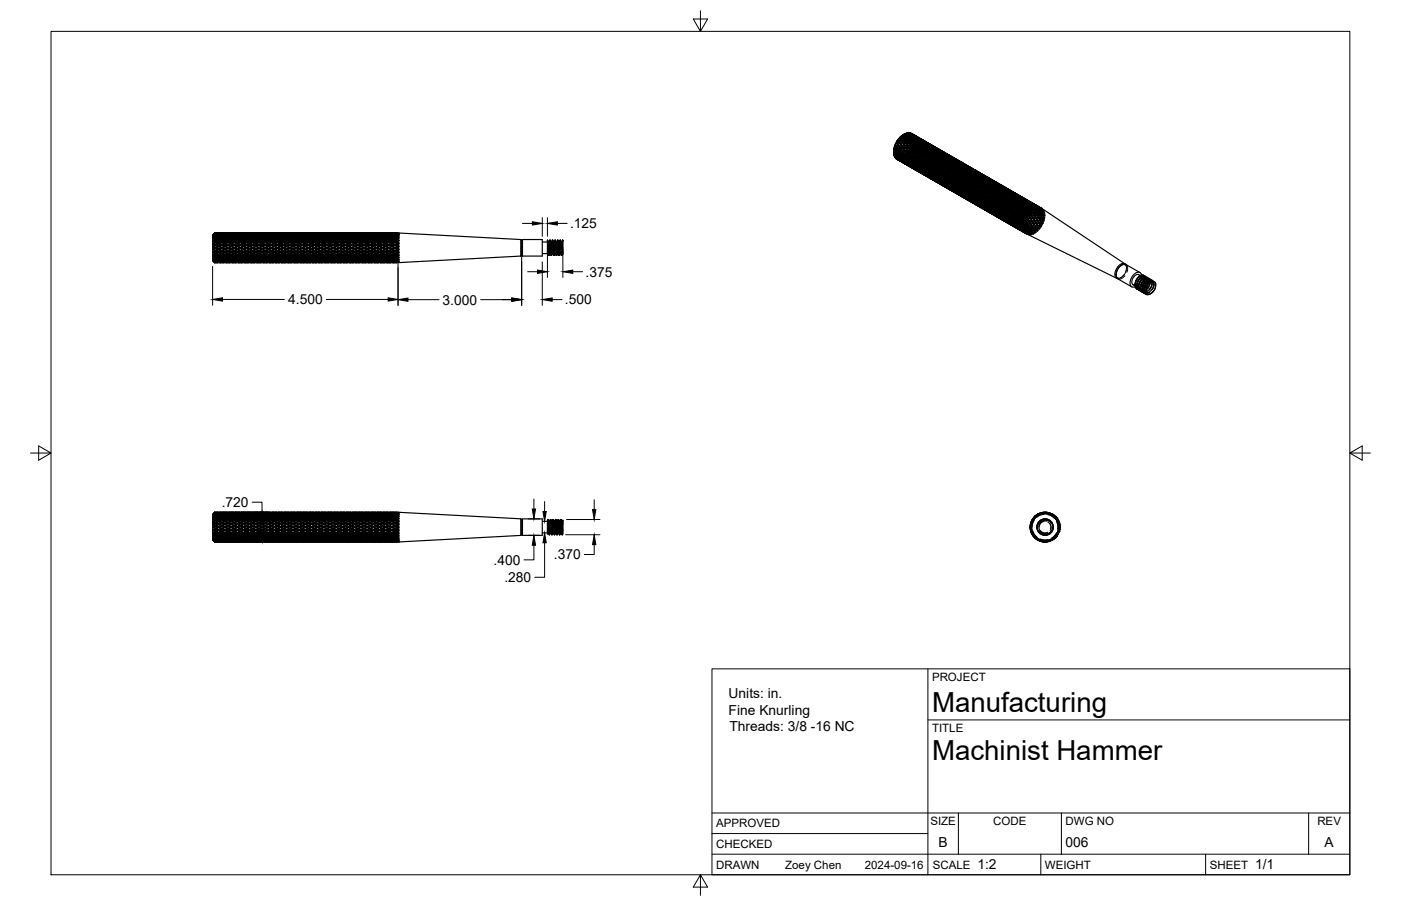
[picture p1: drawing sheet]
<svg xmlns="http://www.w3.org/2000/svg" width="432mm" height="279mm" viewBox="0 0 432 279" stroke-linecap="round" stroke-linejoin="round" font-family="sans-serif">
<defs><g id="words">
<g font-size="8.5">
<text x="287.3" y="219.5">Manufacturing</text>
<text x="287.3" y="234.5">Machinist Hammer</text>
</g>
<g font-size="4.3">
<text x="175.7" y="70.4">.125</text>
<text x="180.5" y="85.3">.375</text>
<text x="88.9" y="93.8">4.500</text>
<text x="136.4" y="93.9">3.000</text>
<text x="174.1" y="93.9">.500</text>
<text x="68.3" y="156.4">.720</text>
<text x="170.7" y="172.5">.370</text>
<text x="152.1" y="174.2">.400</text>
<text x="155.4" y="179.5">.280</text>
<text x="224.6" y="215.3">Units: in.</text>
<text x="224.6" y="220.4">Fine Knurling</text>
<text x="224.8" y="225.5">Threads: 3/8 -16 NC</text>
<text x="289.3" y="261.2">B</text>
<text x="328.4" y="261.2">006</text>
<text x="408.2" y="261.2">A</text>
<text x="301.2" y="268.1">1:2</text>
<text x="386.8" y="268.1">1/1</text>
</g>
<g font-size="3.5">
<text x="287.3" y="210.1">PROJECT</text>
<text x="287.3" y="225.8">TITLE</text>
<text x="220.7" y="255.2">APPROVED</text>
<text x="286.7" y="254.5">SIZE</text>
<text x="306.1" y="254.5">CODE</text>
<text x="328.4" y="254.5">DWG NO</text>
<text x="406" y="254.5">REV</text>
<text x="220.7" y="261.5">CHECKED</text>
<text x="220.7" y="267.9">DRAWN</text>
<text x="242" y="267.9">Zoey Chen</text>
<text x="266.6" y="267.9">2024-09-16</text>
<text x="287.5" y="267.9">SCALE</text>
<text x="322.1" y="267.9">WEIGHT</text>
<text x="372.9" y="267.9">SHEET</text>
</g>
</g></defs>
<!-- layer: Visible -->
<g fill="none" stroke="#000" stroke-width=".36">
<path d="M275.4 46.5l.1 .1M275.4 46.5v.3h.3M275.4 47.2l.1 .2M275.5 46.8v.3M275.5 47.4l.2 .2M275.5 46.6h.2M275.5 46.6h.1M275.5 47.4h.1M275.5 47.6l.3 .5h.4l-.5-.5M275.5 45.8h.6zM275.6 46l-.1 .3M275.6 47.9v.1"/>
<path d="M275.6 48v.1M275.6 45.7v.1M275.6 48.1h.1M275.6 47.4h-.1M275.7 45.5v-.3l-.1 .5M275.7 46.8l.3-.2-.1 .2M275.7 46.8l.4 .6h-.4l-.3-.3M275.7 48.1v.1M275.7 48.2l.2 .1M275.7 48.2l.7 .6-.5-.5M275.7 45h.7zM275.7 48l-.1 .1"/>
<path d="M275.8 45.1l-.1 .4M275.8 46l.4 .6h-.5l-.2-.7v.7M275.8 48.5l.1 .1M275.9 45.8h.2l-.6 .2v-.2M275.9 48.6h.1M275.9 47.6h.5M275.9 47.4l-.2 .2M275.9 47.6l.5 .6h.4l-.4-.6M275.9 44.9h.1M275.9 44.8v.1M275.9 48.6l.1 .2M276 47.4l-.1 .2"/>
<path d="M276 48.1l-.1 .2M276 44.6v-.2l-.1 .5M276 48.8h.2M276 48.8l.8 .5-.6-.5M276 48.3h.4M276 48.3l1 .6-.6-.6M276 44.3h.4M276.1 45.1l.3 .6-.5 .1-.2-.3M276.1 48.1l-.1 .2M276.1 45.8h.8l-.9 .2zM276.2 44.3l-.2 .3M276.2 44.9l.2 .1h-.7"/>
<path d="M276.2 48.7v.1M276.2 46.6h.6M276.2 49h.1M276.3 49h.1M276.3 45.1l.9-.1zM276.3 48.9l.4 .1M276.3 48.9l1 .5-.6-.4M276.3 44h.1M276.3 44l.4 .3-.1-.3M276.3 44l-.3 .3h.6M276.3 48.7v.2M276.3 47.4h-.2"/>
<path d="M276.4 47.6l.2-.2-.1 .2M276.4 48.1h-.2M276.4 46.8h-.5M276.4 46.8l.4 .6a.72 .72 0 0 1-.9-.6M276.4 49.1h.1M276.4 49.1l.2 .1M276.4 44.3h.3M276.4 44.3l.4 .6h-.6l-.2-.3M276.4 46.6h.3h-.9M276.4 45.7l.5 .1M276.5 49.1l.3 .2M276.5 48.7l-.1 .1"/>
<path d="M276.5 47.6h.5M276.5 47.6a.73 .73 0 0 0 1 .6l-.5-.6M276.6 49.2l.4 .2M276.6 46l.4 .5a.68 .68 0 0 1-1-.5M276.6 48.2l-.2 .1M276.6 49.2h.1M276.6 48.4h.5M276.6 48.4l.5 .5h.5l-.5-.5M276.6 43.4l-.2 .3M276.7 45.7l.2 .1M276.7 48.2l-.1 .2M276.7 49.3l.3 .1"/>
<path d="M276.7 49.3l.9 .5-.6-.4M276.7 49.2v.1M276.7 46.6l-.3 .2M276.7 46.6l-.1 .2M276.8 43.2l-.4 .3h.8M276.8 43.2l.4 .3M276.8 44.9l.4 .1M276.8 48.8l-.1 .2M276.8 46.6h.7M276.8 43.2v-.3l.4 .6M276.8 49.2v.1M276.8 43.2h.1"/>
<path d="M276.8 49l.4 .1M276.8 49l1 .5-.6-.4M276.9 48.8l-.1 .2M276.9 45.1l.4 .6a.66 .66 0 0 1-1-.6M276.9 43.5l.3 .5h-.6l-.2-.4-.1 .4M276.9 45.8h.8l-.9 .2zM276.9 42.8l.5-.3 .3 .4zM277 46.5l.5 .1M277 48.1l-.2 .1M277 44.8l.2 .2M277 47.4h-.2M277.1 49.3l-.1 .1"/>
<path d="M277.1 43.2l.1 .3M277.1 48.8l-.1 .1M277.1 46.8l.5 .6a.67 .67 0 0 1-1-.6M277.2 49.5l.3 .1M277.2 49.5l.9 .5-.6-.4M277.2 47.4h.8M277.2 49.4v.1M277.2 42.7l-.2 .3M277.2 43.5l.9 .1M277.2 43.5l.4 .7M277.2 43.5a.62 .62 0 0 0 1 .5l-.3-.5M277.2 46.5l.3 .1"/>
<path d="M277.2 44l.4 .3-.3-.1M277.2 47.6h.5M277.2 47.6l.1-.2-.3 .2M277.2 47.6a.73 .73 0 0 0 1 .6l-.5-.6M277.2 48.4h.5M277.2 48.4a.78 .78 0 0 0 1 .5l-.5-.5M277.2 45h.6M277.2 45h.8M277.2 48.2l-.1 .2M277.3 45.7l.4 .1M277.3 49.4h.1M277.3 48.2l-.1 .2"/>
<path d="M277.3 48.9l-.1 .2M277.3 44.2l-.6 .1M277.3 44.2l.3 .6a.62 .62 0 0 1-.9-.5M277.4 42.5l.7 1.1-.3-.4M277.4 49.1h.4M277.4 49.1l.9 .5-.5-.5M277.4 42.5h.1M277.4 42.4v.1M277.4 45.9l.4 .6a.65 .65 0 0 1-1-.5M277.4 48.9v.2M277.5 42.7l.3 .5h-.7l-.3-.3M277.5 44l.1 .2"/>
<path d="M277.5 45.7l.2 .1M277.5 46.6h.8l-.9 .2zM277.5 46.6l-.9 .2M277.6 47.4h1.2M277.6 49.5l-.1 .1M277.6 44.2l1 .1M277.6 45.9l1-.1zM277.6 49.6l.4 .1M277.6 49.6l1 .6-.6-.5M277.6 44.8l.5 .2M277.7 49.8l.2 .2M277.7 48.2h-.2"/>
<path d="M277.7 49.5l-.1 .1M277.7 42.5v.4M277.7 48.9h-.1M277.7 42.9l.1-.2 .7 .1 .2 .2M277.8 42.7a.64 .64 0 0 0 .9 .6l-.2-.5M277.8 46.5l.5 .1M277.8 45h.2M277.8 45l.3 .6a.63 .63 0 0 1-.9-.5M277.8 47.3l.3 .1M277.8 49.9l.3 .2M277.8 42l-.2 .3M277.9 49.5h-.1"/>
<path d="M277.9 44.8l.2 .2M277.9 50l.4 .2M277.9 49.9v.1M277.9 46.7l.4 .6a.67 .67 0 0 1-.9-.5M277.9 48.2l-.2 .2M277.9 48.9l-.1 .2M278 49.1l.4 .1M278 49.1l.5 .6h.4l-.5-.5M278 41.9l-.5 .3 .6-.1M278 41.9l.3 .4M278 48.2l-.1 .2M278 46.5l.3 .1"/>
<path d="M278 41.8l.3 .5M278 48.9v.2M278 41.8v.1M278 43.2l.1 .4M278 50l.4 .2M278 50l1 .6-.6-.4M278 50h.1M278.1 47.4l-.4 .2M278.1 47.4l-.1 .2M278.1 49.6l-.1 .1M278.1 45.6l.5 .2M278.1 42.1l.2 .2"/>
<path d="M278.1 42.1l.3 .5-1-.3M278.1 43.6l.7-.1 .3 .2M278.1 43.6l.5 .7-.4-.3M278.2 43.5a.61 .61 0 0 0 .3 .5 .61 .61 0 0 0 .6 0l-.3-.5M278.2 50h-.1M278.2 49.8h.4M278.2 49.8l.9 .5-.5-.5M278.2 49.6v.2M278.2 41.7l-.2 .1M278.2 41.6a6.2 6.2 0 0 0-2.8 5.4M278.3 45.9l.3 .5-.6 .1-.4-.6M278.3 42.3l.4 .7"/>
<path d="M278.3 44.2l.3 .6a.63 .63 0 0 1-1-.6M278.3 46.6h.8l-.9 .1zM278.3 41.9v.4M278.3 47.3l.5 .1M278.3 48.9h-.1M278.4 45.6l.2 .2M278.4 48.4h-.5M278.4 48.4l.3-.2-.1 .2M278.4 48.4l.4 .6a.75 .75 0 0 1-.9-.6M278.4 42.6l.3 .4M278.4 48.2h-.2M278.4 50.1v.1"/>
<path d="M278.4 42.1l.7 .1M278.4 42.1l.3 .5 .7 .1-.3-.5M278.4 44l.2 .3M278.4 42.1l-.1 .2M278.4 49.6h-.1M278.5 41.5l-.3 .2M278.5 47.6l.4 .5a.67 .67 0 0 1-.9-.5M278.5 50.2l.3 .2M278.5 50.2l1 .6-.7-.4M278.5 50.2h.1M278.5 44.2a.62 .62 0 0 0 .3 .6 .62 .62 0 0 0 .7 0l-.3-.6M278.6 44.3l.9 .1"/>
<path d="M278.6 44.3l.4 .7M278.6 47.3l.2 .1M278.6 44.8l.4 .3-.3-.1M278.6 45.8h.5M278.6 45.8h.8M278.6 49.2h.4M278.6 49.2l.5 .5h.4l-.5-.5M278.6 49l-.2 .2M278.6 46.4l.5 .2M278.7 41.4l-.6 .3 .7-.1M278.7 42.6v.4M278.7 41.4l.1 .2"/>
<path d="M278.7 49l-.1 .2M278.7 49.7l-.1 .1M278.7 50.2h-.1M278.7 41.4l-.5 .3M278.7 43l.4 .7-.4-.4M278.7 45h-.7M278.7 45l.3 .6a.62 .62 0 0 1-1-.6M278.7 41.4h.1M278.7 49.8l.4 .1M278.7 49.8l1 .6-.6-.5M278.7 46.7l.4 .6a.63 .63 0 0 1-.9-.6M278.8 42.8a.65 .65 0 0 0 .9 .5l-.2-.5"/>
<path d="M278.8 49.7l-.1 .1M278.8 41.6l.2 .4-.7-.1-.1-.2M278.8 44.8l.2 .2M278.8 46.4l.3 .2M278.8 47.4h.8l-.9 .1zM278.8 47.4l-.8 .2M278.9 50.3l-.1 .1M278.9 48.1h.6M279 45l.9 .1M279 45a.61 .61 0 0 0 .3 .6 .61 .61 0 0 0 .6 0l-.3-.6M279 50.6l.3 .1M279 41.5l-.1 .3 .2-.2"/>
<path d="M279 46.7l.9-.1zM279 50.4l.4 .1M279 50.4l1 .6-.6-.5M279 45.6l.4 .2M279 50.6h.1M279 43.3l.1 .4M279 48.9l-.2 .1M279 50.3v.1M279 49.2l.3-.2-.1 .2M279 42l.1 .2M279 49.7h-.1M279.1 43.7v-.2h.7l.2 .3"/>
<path d="M279.1 43.7l.4 .7-.4-.4M279.1 48.4h-.5M279.1 48.4l.4 .5a.69 .69 0 0 1-.9-.5M279.1 41.6a.74 .74 0 0 1 1 .6 .71 .71 0 0 1-1-.6zM279.1 43.5a.63 .63 0 0 0 1 .5l-.3-.5M279.1 45.8l.4 .6a.61 .61 0 0 1-.7 0 .61 .61 0 0 1-.3-.6M279.1 48.1h.3l-.9 .1M279.1 47.3l.5 .1M279.1 41.2l.6 .4-.8-.3-.2 .1M279.2 41.1l-.3 .2M279.2 50.7l.3 .2M279.2 42.3l.4 .7"/>
<path d="M279.2 50.3h-.1M279.2 49.2h.5M279.2 49.2a.73 .73 0 0 0 1 .5l-.5-.5M279.3 45.6l.1 .2M279.3 50.7l.4 .3M279.3 47.5l.4 .6h-.6l-.4-.6M279.3 49.7l-.2 .2M279.3 50.7h.1M279.3 49.9h.4M279.3 49.9l.5 .5 .5 .1-.6-.6M279.3 42.1v.4M279.4 47.3l.2 .1"/>
<path d="M279.4 41.1h.1M279.4 45.8h-.3M279.4 50.8l.3 .2M279.4 50.8l1 .6-.7-.4M279.4 41.1l-.2 .1M279.4 41.1v.1M279.4 42.7l.2 .4M279.4 49.7l-.1 .2M279.4 44l.1 .4M279.4 50.8h.1M279.4 42.2a.71 .71 0 0 1 1 .6 .71 .71 0 0 1-1-.6zM279.4 42.2l-.1 .3"/>
<path d="M279.4 48.1l-.3 .3M279.4 48.1l-.1 .3M279.4 50.4v.1M279.5 44.4h.9M279.5 44.4l.4 .7-.4-.3M279.5 46.4l.4 .2M279.5 42.8h-.7l-.1 .2M279.5 42.8l.1 .3M279.5 48.1l.7 .1M279.5 50.8h.1M279.5 44.2a.63 .63 0 0 0 1 .6l-.3-.5M279.5 47.5l.9-.1z"/>
<path d="M279.5 50.5l.4 .1M279.5 50.5l1 .6-.6-.5M279.5 41l-.1 .1M279.5 50.4v.1M279.6 46.6l.4 .6-.6 .1-.4-.6M279.6 43.1l.4 .7M279.7 41.2l-.1 .2 .2-.1M279.7 42.7v.4l.1-.2M279.7 48.1l.5 .1M279.7 49.7h-.2M279.7 46.4l.2 .2M279.7 41.6l.1 .2"/>
<path d="M279.7 43.3l.3 .5M279.7 48.9h-.2M279.7 50.9v.1M279.8 41.3l.7 .3 .2 .3-.7-.2zM279.8 42.9l.7 .1M279.8 42.9l.2 .5h.7l-.2-.4M279.8 44.8l.1 .3M279.8 50.4h-.1M279.8 41l.6 .4-.9-.4M279.8 48.3l.5 .6a.69 .69 0 0 1-1-.5M279.8 51l.4 .1M279.8 51l1 .6-.6-.5"/>
<path d="M279.9 50.9l-.1 .1M279.9 45.1h.9M279.9 45.1l.4 .7M279.9 45a.62 .62 0 0 0 .9 .6l-.2-.6M279.9 45.6l.4 .2h-.3M279.9 48.1l.3 .1M279.9 46.6h.6M279.9 46.6h.8M279.9 50h.5M279.9 49.7l-.2 .2M279.9 50l.5 .5h.5l-.5-.5M280 47.2l.4 .2"/>
<path d="M280 41h-.4M280 41h.1M280 41.7l-.1 .3M280 43.4v.4M280 49.7l-.1 .3M280 50.4l-.1 .2M280 50.9v.1M280 40.9h.1M280 43.8l.4 .6-.3-.4M280 45.8h-.6M280 45.8l.4 .6a.62 .62 0 0 1-.7 0 .62 .62 0 0 1-.3-.6M280 48.9l-.3 .3"/>
<path d="M280.1 50.6l.4 .1M280.1 50.6l.9 .6-.5-.5M280.1 42.2v.2M280.1 48.9l-.2 .3M280.1 41.8l.7 .2 .3 .4a.78 .78 0 0 1-1-.6zM280.1 47.5l.4 .5-.6 .1-.4-.6M280.1 41.8l-.1 .2M280.1 43.6l.3 .5h.7l-.3-.5M280.1 50.5v.1M280.2 45.6l.1 .2M280.2 47.2l.2 .2M280.2 48.2l.8-.1-.9 .2z"/>
<path d="M280.2 48.2l-.9 .2M280.2 40.9l.8 .5-1-.4M280.2 51v.1M280.3 48.9h1.2M280.3 45.8l.9 .1M280.3 45.8a.61 .61 0 0 0 .3 .6 .61 .61 0 0 0 .7-.1l-.3-.5M280.3 41.1l-.1 .1M280.3 47.5l1-.1zM280.3 51.2l.4 .1M280.3 51.2l1 .5-.6-.4M280.4 42.2l-.1 .4M280.4 46.4l.4 .2-.2-.2"/>
<path d="M280.4 51.4l.2 .1M280.4 51.1l-.1 .1M280.4 44.1v.3M280.4 41.4v.1M280.4 49.7h-.2M280.4 42.8l.1 .2M280.4 50.4l-.1 .1M280.4 41.2l1 .6zM280.4 44.4l.4-.1 .6 .2M280.4 44.4l.4 .7-.3-.3M280.4 41.2l-.1 .1M280.4 42.4a.78 .78 0 0 1 1 .6 .74 .74 0 0 1-1-.6z"/>
<path d="M280.4 49.1l-.5 .1M280.4 49.1l.5 .6a.72 .72 0 0 1-1-.5M280.4 42.4l-.1 .2M280.5 48l.5 .1M280.5 44.3l.2 .5h.7l-.2-.5M280.5 46.6h.2M280.5 46.6l.3 .6a.63 .63 0 0 1-1-.6M280.5 48.9h.3M280.5 41h.1M280.5 51.5l.3 .1M280.5 51.1h.1M280.6 43.1l.3 .7-.2-.4"/>
<path d="M280.6 50h.5M280.6 50a.73 .73 0 0 0 .9 .5l-.4-.5M280.6 41h.1M280.6 51.5l.4 .3M280.6 41v.1M280.6 48.3l.4 .6a.68 .68 0 0 1-.9-.6M280.6 49.7l-.2 .3M280.6 50.5l-.1 .2M280.6 51.5h.1M280.6 50.7h.5M280.6 50.7l.6 .5h.4l-.5-.5M280.7 41.5l-.1 .2"/>
<path d="M280.7 42.8l-.1 .4 .2-.2M280.7 49.7l-.1 .3M280.7 48l.3 .1M280.7 50.5l-.1 .2M280.7 41.1l.8 .4-.5-.3M280.7 44.8l.1 .3M280.7 51.6l.4 .1M280.7 51.6l1 .5-.6-.4M280.7 48.9h-.8M280.7 41.1h.1M280.7 41.9l.1 .1M280.7 51.5v.1"/>
<path d="M280.8 41l.2 .2M280.8 41.6l.9 .6-.7-.2zM280.8 43l.7 .1M280.8 43a.66 .66 0 0 0 .9 .6l-.2-.5M280.8 48.9l-.4 .2M280.8 41.6l-.2 .2M280.8 48.9l-.2 .2M280.8 47.2l.5 .2M280.8 51.1l-.1 .2M280.8 51.6h.1M280.8 43.6h-.7l-.1 .2M280.8 43.6l.2 .3"/>
<path d="M280.8 45.1l1 .1M280.8 45.1l.4 .8-.4-.3M280.8 45a.64 .64 0 0 0 1 .6l-.3-.6M280.9 51.3l.3 .1M280.9 51.3l.9 .6-.6-.5M280.9 41.2h-.1M280.9 51.2v.1M280.9 47.4l.4 .6a.66 .66 0 0 1-1-.5M281 48.1h.8l-.9 .2zM281 41.3l.7 .3M281 41.3l1 .5-.3-.2M281 43.9l.4 .6"/>
<path d="M281 41.3h-.1M281 41.4h.1M281 42l-.1 .2M281 43.5v.4M281 48.9h.5M281 50.5h-.1M281.1 47.2l.2 .2M281.1 42.4v.1M281.1 44.1l.3 .4M281.1 49.7h-.2M281.1 50.7l.2-.2v.2M281.1 51.7h.1"/>
<path d="M281.1 42.1l.7 .2 .3 .4-.8-.2zM281.1 43.7a.66 .66 0 0 1 1 .5 .68 .68 0 0 1-1-.5zM281.1 45.6l.1 .3M281.1 42.1l-.1 .2M281.1 43.7l-.1 .2M281.1 51.1l-.1 .1M281.2 49.1l.4 .6h-.5l-.5-.6M281.2 51.8l.3 .1M281.2 51.8l1 .5-.7-.4M281.2 49.7h.9M281.2 51.7v.1M281.2 45.9h1"/>
<path d="M281.2 45.9l.4 .7M281.2 45.8a.61 .61 0 0 0 .3 .6 .61 .61 0 0 0 .7-.1l-.3-.5M281.2 48.9h.3M281.3 46.3l.4 .3h-.3M281.3 47.4h.5M281.3 47.4h.7M281.3 49.9h.5M281.3 49.9l.1-.2-.3 .3M281.3 49.9a.73 .73 0 0 0 .9 .6l-.4-.6M281.3 50.7h.4M281.3 50.7l.5 .5 .4 .1-.5-.6M281.3 41.5l-.1 .1"/>
<path d="M281.3 48l.5 .1M281.3 42.5v.3M281.3 51.7h.1M281.4 44.1v.4M281.4 44.5l.4 .7-.4-.4M281.4 41.8h.1M281.4 51.2l-.2 .2M281.4 41.6l.9 .5zM281.4 46.6h-.7M281.4 46.6l.3 .5a.62 .62 0 0 1-1-.5M281.4 41.6l-.1 .1M281.4 51.4l.4 .1"/>
<path d="M281.4 51.4l1 .6-.6-.5M281.4 43l.1 .1M281.4 48.2l.4 .6a.65 .65 0 0 1-.9-.5M281.5 42.6l.7 .2 .2 .4a.74 .74 0 0 1-.9-.6zM281.5 42.6l-.2 .2M281.5 51.2l-.1 .2M281.5 44.3l.2 .5 .7 .1-.2-.5M281.5 46.3l.1 .3M281.5 41.5l.7 .4M281.5 48l.3 .1M281.5 48.9h.8l-.9 .2zM281.5 48.9l-.9 .2"/>
<path d="M281.5 41.5h.1M281.6 51.8l-.1 .1M281.6 49.7h.5M281.6 46.6h1M281.6 41.9v.1M281.7 52.1l.3 .2M281.7 43l-.1 .3 .2-.1M281.7 47.1l.4 .2-.1-.2M281.7 48.2l.9-.1zM281.7 52h.3M281.7 52l.9 .5-.6-.5M281.7 52.1h.1"/>
<path d="M281.7 44.8l.1 .4M281.7 50.5h-.2M281.7 51.8v.2M281.7 50.7l.3-.2-.1 .2M281.7 42.2v.1M281.7 43.6l.1 .2M281.7 51.2h-.1M281.7 41.6l.3 .2M281.7 42l1 .5zM281.7 42l-.1 .1M281.8 45.2v-.2l.7 .1 .2 .2M281.8 45.2l.4 .7-.4-.3"/>
<path d="M281.8 43.2l.7 .1M281.8 43.2a.7 .7 0 0 0 .9 .6l-.2-.5M281.8 45a.64 .64 0 0 0 1 .6l-.3-.5M281.8 47.4h.3M281.8 47.4l.4 .5a.61 .61 0 0 1-.7 .1 .61 .61 0 0 1-.3-.6M281.8 49.7h.3M281.8 41.7h.1M281.8 48.8l.5 .1M281.9 52.2l.3 .2M281.9 43.9l.4 .7M281.9 51.8l-.1 .1M281.9 41.7l1 .6z"/>
<path d="M281.9 41.7v.1M282 49.1l.4 .6a.65 .65 0 0 1-1-.6M282 52.3l.4 .2M282 41.8h.1M282 52.3h.1M282 51.3l-.2 .2M282 51.5h.4M282 51.5l.5 .5h.5l-.6-.5M282 42.3l-.1 .2M282 43.6v.4M282 48.8l.3 .1M282.1 42.7v.1"/>
<path d="M282.1 44.2l.2 .4M282.1 51.3l-.1 .2M282.1 45.6l.1 .3M282.1 52.4l.3 .1M282.1 52.4l.9 .5-.6-.4M282.1 52.3v.1M282.1 42.4l1 .6zM282.1 42.4l-.1 .1M282.1 49.7h.1M282.1 43.8a.71 .71 0 0 1 1 .5 .68 .68 0 0 1-1-.5zM282.1 49.7l-.3 .2M282.1 43.8l-.1 .2"/>
<path d="M282.1 49.7l-.1 .2M282.1 51.9l-.1 .1M282.2 47.9l.4 .2M282.2 44.4l-.7-.1-.1 .2M282.2 44.4l.1 .2M282.2 45.9l.7-.1 .2 .2M282.2 45.9l.4 .7-.4-.3M282.2 49.7h.7M282.2 45.8a.61 .61 0 0 0 .3 .6 .61 .61 0 0 0 .6-.1l-.2-.5M282.2 49l.9-.1zM282.2 52.1l.4 .1M282.2 52.1l1 .5-.6-.4"/>
<path d="M282.2 52.3h.1M282.2 42h.1M282.2 51.9v.2M282.3 48.2l.3 .6h-.6l-.3-.6M282.3 44.6l.4 .7M282.3 46.5l.3 .6a.62 .62 0 0 1-1-.5M282.3 42l1 .6zM282.3 42v.1M282.3 42.1v.1M282.4 42.7l-.1 .3M282.4 44.2l-.1 .5 .2-.3M282.4 49.7h.5"/>
<path d="M282.4 51.2l-.2 .1M282.4 47.9l.2 .2M282.4 50.7h-.5M282.4 50.7l.5 .6a.75 .75 0 0 1-1-.6M282.4 43.2v.1M282.4 44.9l.3 .4M282.4 50.5h-.2M282.4 52.5h.1M282.5 42.9l.7 .2 .2 .3-.7-.2zM282.5 44.4l.7 .1M282.5 44.4l.2 .5 .7 .1-.2-.5M282.5 46.3l.1 .3"/>
<path d="M282.5 42.9l-.2 .2M282.5 51.9l-.1 .1M282.5 49.9l.5 .6a.67 .67 0 0 1-1-.6M282.5 52.6l.4 .1M282.5 52.6l1 .5-.6-.4M282.6 52.5l-.1 .1M282.6 46.5a.62 .62 0 0 0 .3 .6 .62 .62 0 0 0 .6 0l-.2-.6M282.6 46.6l.9 .1M282.6 46.6l.4 .7M282.6 47.1l.4 .3-.3-.1M282.6 49.6l.3 .1M282.6 48.1l.6 .1"/>
<path d="M282.6 48.1h.8M282.6 51.5h.5M282.6 51.5l.5 .5h.5l-.5-.5M282.6 42.3v.1M282.6 51.3l-.2 .2M282.6 48.8l.5 .1M282.7 43.2l-.1 .3M282.7 44.9v.4M282.7 51.3l-.1 .2M282.7 52l-.1 .2M282.7 52.5h-.1M282.7 42.4l1 .5z"/>
<path d="M282.7 45.3l.4 .7-.3-.4M282.7 47.3l-.6 .1M282.7 47.3l.3 .6a.62 .62 0 0 1-.9-.5M282.7 50.5l-.3 .2M282.7 42.4l-.1 .1M282.7 42.5v.1M282.7 43.8l.1 .1M282.7 50.5l-.1 .2M282.8 52.2h.4M282.8 52.2l.9 .5-.5-.5M282.8 49l.4 .6a.65 .65 0 0 1-1-.6M282.8 43.4l.7 .2 .3 .4-.8-.2z"/>
<path d="M282.8 45.1l.3 .5 .7 .1-.3-.5M282.8 43.4l-.1 .2M282.8 52v.2M282.9 42.3l.6 .5M282.9 47.1l.1 .2M282.9 48.8l.2 .1M282.9 49.7h.8l-.9 .2zM282.9 49.7l-.9 .2M282.9 42.3h.1M282.9 52.6v.1M283 50.5h1.2M283 47.3l.9 .1"/>
<path d="M283 47.3a.61 .61 0 0 0 .3 .6 .61 .61 0 0 0 .7 0l-.3-.6M283 52.9l.3 .2M283 42.6l-.1 .2M283 43.8v.3M283 49l1-.1zM283 52.7l.4 .1M283 52.7l1 .6-.6-.5M283 52.9h.1M283.1 45.6v.4M283.1 51.3h-.2M283.1 52.6l-.1 .1M283.1 43v.1"/>
<path d="M283.1 44.3l.1 .2M283.1 52h-.1M283.1 42.4l.2 .1M283.1 42.8l1 .5zM283.1 46l.1-.2 .7 .1 .2 .2M283.1 46l.4 .7-.4-.4M283.1 42.8l-.1 .1M283.1 50.7h-.5M283.1 50.7l.5 .6a.69 .69 0 0 1-1-.6M283.1 44a.74 .74 0 0 1 1 .5 .71 .71 0 0 1-1-.5zM283.1 44l-.1 .2M283.2 45.8a.63 .63 0 0 0 .9 .6l-.2-.5"/>
<path d="M283.2 48.2l.3 .5a.63 .63 0 0 1-1-.5M283.2 50.5h.3M283.2 42.4l-.1 .1M283.2 49.6l.5 .1M283.2 53l.3 .1M283.2 52.6h.1M283.3 44.7l.4 .7-.3-.4M283.3 42.5l.4 .3M283.3 42.5l.9 .6-.5-.3M283.3 51.5h.5M283.3 51.5a.73 .73 0 0 0 .9 .5l-.4-.5M283.3 42.5h.1"/>
<path d="M283.3 47.9l.2 .2-.5-.2M283.3 53.1l.4 .2M283.3 42.6h.1M283.3 49.8l.4 .6-.5 .1-.4-.6M283.3 52l-.1 .2M283.3 53v.1M283.3 51.3l-.2 .2M283.3 52.2l.5 .1M283.3 52.2l.6 .5 .4 .1-.5-.5M283.4 43.1l-.1 .1M283.4 44.4l-.1 .4M283.4 51.3l-.1 .2"/>
<path d="M283.4 49.6l.3 .1M283.4 48.1l-.2 .1M283.4 53.1l.4 .2M283.4 53.1l1 .6-.6-.4M283.4 50.5h-.8M283.4 43.4v.2M283.4 52l-.1 .2M283.4 46.4l.1 .3M283.4 53.1h.1M283.5 43.2l.9 .5-.7-.2zM283.5 44.6l.7 .1M283.5 44.6a.71 .71 0 0 0 .9 .5l-.2-.4"/>
<path d="M283.5 43.2l-.2 .1M283.5 44.6l-.2 .2M283.5 50.5l-.4 .2M283.5 50.5l-.2 .2M283.5 52.7l-.1 .1M283.5 46.7l1 .1M283.5 46.7l.4 .7-.4-.3M283.5 48.7l.5 .2M283.5 45.2l-.7-.1-.1 .2M283.5 45.2l.2 .3M283.5 46.6a.63 .63 0 0 0 1 .5l-.3-.5M283.5 52.9h.5"/>
<path d="M283.5 52.9l1 .5-.5-.5M283.6 52.7l-.1 .2M283.6 49l.4 .6h-.6l-.4-.6M283.7 49.7h.8l-1 .1zM283.7 42.8l.9 .6zM283.7 42.8l-.1 .1M283.7 42.9v.1M283.7 43.5l-.1 .3M283.7 45v.4M283.7 45.5l.4 .6M283.7 50.4l.5 .1M283.7 52h-.1"/>
<path d="M283.8 48.7l.2 .2M283.8 51.5l.3-.3-.1 .3M283.8 44v.1M283.8 45.7l.3 .4M283.8 51.2l-.2 .1M283.8 53.2v.1M283.8 43.7l.7 .2 .3 .3-.7-.2zM283.8 45.2l.7 .1M283.8 45.2a.66 .66 0 0 0 1 .6l-.3-.5M283.8 43.7l-.1 .1M283.8 45.2l-.1 .2M283.8 47.1l.1 .3"/>
<path d="M283.8 52.7h-.1M283.9 50.7l.4 .5a.69 .69 0 0 1-1-.5M283.9 53.3l.3 .2M283.9 53.3l.9 .6-.6-.4M283.9 53.3h.1M283.9 47.4l1 .1M283.9 47.4l.5 .7M283.9 47.3a.62 .62 0 0 0 1 .6l-.3-.6M284 47.9l.4 .3-.3-.1M284 50.4l.2 .1M284 48.9h.5M284 48.9h.7"/>
<path d="M284 52.3h.4M284 52l-.2 .3M284 52.3l.5 .5h.4l-.5-.5M284 43.1h-.1M284 49.6l.5 .1M284.1 44l-.1 .3M284.1 45.7v.4M284.1 43.3v.1M284.1 52l-.1 .3M284.1 52.8l-.1 .1M284.1 53.3h-.1M284.1 43.1l.9 .6z"/>
<path d="M284.1 46.1l.4 .7-.4-.4M284.1 48.1h-.7M284.1 48.1l.3 .6a.62 .62 0 0 1-.7 0 .62 .62 0 0 1-.3-.6M284.1 43.1l-.1 .1M284.1 53h.4M284.1 53l1 .5-.6-.5M284.1 44.5l.1 .2M284.1 44.2l.8 .2 .2 .3a.78 .78 0 0 1-1-.5zM284.1 49.8l.4 .6h-.5l-.5-.6M284.1 44.2l-.1 .2M284.2 45.9l.2 .5h.7l-.2-.4M284.2 52.8l-.1 .2"/>
<path d="M284.2 43.1l.7 .3M284.2 47.9l.2 .2M284.2 49.5l.3 .2M284.2 50.5h.8l-.9 .2zM284.2 50.5l-.9 .2M284.3 53.4l-.1 .1M284.3 51.2h1.3M284.3 48.1l1 .1M284.3 48.1a.63 .63 0 0 0 1 .6l-.3-.6M284.4 53.7l.2 .1M284.4 43.4l-.1 .2M284.4 49.8l.9-.1z"/>
<path d="M284.4 53.5l.4 .1M284.4 53.5l.9 .6-.5-.5M284.4 44.6l-.1 .3 .2-.2M284.4 48.7l.4 .2M284.4 52h-.2M284.4 53.4v.1M284.4 53.7h.1M284.4 46.4l.1 .4M284.4 52.3l.3-.3-.1 .3M284.4 43.7v.1M284.4 52.7l-.1 .1M284.4 43.2l.3 .1"/>
<path d="M284.4 45.1l.1 .2M284.5 43.5l.9 .6zM284.5 46.8l.4-.2 .5 .3M284.5 46.8l.4 .7-.4-.4M284.5 43.5l-.1 .1M284.5 44.7a.74 .74 0 0 1 .9 .6 .71 .71 0 0 1-.9-.6zM284.5 51.5h-.5M284.5 51.5l.4 .5a.71 .71 0 0 1-.9-.5M284.5 43.2h.1M284.5 50.4l.5 .1M284.5 46.6l.3 .5 .7 .1-.3-.5M284.5 48.9h.3"/>
<path d="M284.5 48.9l.3 .6a.63 .63 0 0 1-.9-.5M284.5 51.2h.3M284.5 53.8l.4 .2M284.6 45.4l.4 .7M284.6 53.4h-.1M284.6 43.3l1 .5zM284.6 52.3h.5M284.6 52.3a.73 .73 0 0 0 1 .5l-.5-.5M284.6 43.3h.1M284.6 48.7l.2 .2M284.6 53.8l.5 .3M284.6 43.4h.1"/>
<path d="M284.6 53.8h.1M284.7 50.6l.4 .6a.68 .68 0 0 1-1-.5M284.7 52.8l-.2 .2M284.7 53h.4M284.7 53l.5 .5 .4 .1-.5-.6M284.7 45.2v.4l.1-.3M284.7 43.8l-.1 .2M284.8 50.4l.2 .1M284.8 52.8l-.1 .2M284.8 47.1l.1 .4M284.8 53.9l.3 .2M284.8 53.9l.9 .6-.6-.4"/>
<path d="M284.8 51.2l-.9 .1M284.8 44.2v.1M284.8 45.8l.2 .4M284.8 53.9h.1M284.8 44l1 .5-.7-.2zM284.8 45.3a.71 .71 0 0 1 1 .6 .66 .66 0 0 1-1-.6zM284.8 51.2l-.3 .3M284.8 44l-.1 .1M284.8 51.2l-.1 .3M284.8 53.5v.1M284.8 49.5l.5 .2M284.9 46l-.7-.1-.1 .2"/>
<path d="M284.9 46l.1 .2M284.9 47.5l.7-.2 .2 .2M284.9 47.5l.4 .7-.4-.3M284.9 47.3l.3 .6h.7l-.3-.6M284.9 53.9h-.1M284.9 53.6l.4 .1M284.9 53.6l1 .6-.6-.5M284.9 43.5v.1M284.9 53.5v.1M285 49.7l.3 .6a.65 .65 0 0 1-.9-.5M285 46.2l.4 .7M285 50.5h.8l-.9 .1z"/>
<path d="M285 43.6l1 .5zM285 43.6h.1M285 43.7l.1 .1M285.1 44.3l-.1 .2M285.1 45.8l-.1 .4 .2-.2M285.1 51.2h.5M285.1 52.8h-.2M285.1 49.5l.2 .2M285.1 44.7l.1 .2M285.1 46.4l.3 .5M285.1 52h-.2M285.1 54v.1"/>
<path d="M285.2 44.4l.7 .2 .2 .4-.7-.2zM285.2 46l.7 .1M285.2 46a.68 .68 0 0 0 .9 .5l-.2-.4M285.2 47.9l.1 .3M285.2 44.4l-.2 .2M285.2 53.5h-.1M285.2 51.4l.4 .6a.68 .68 0 0 1-.9-.5M285.2 54.1l.4 .2M285.2 54.1l1 .6-.6-.4M285.2 52h.9M285.2 54v.1M285.3 48.2h.9"/>
<path d="M285.3 48.2l.4 .7M285.3 48.1a.61 .61 0 0 0 .3 .6 .61 .61 0 0 0 .6 0l-.2-.6M285.3 51.2h.3M285.3 49.7h.6M285.3 49.7h.8M285.3 52.3l.1-.3-.3 .3M285.3 53l.5 .1M285.3 53l.5 .6h.5l-.5-.5M285.3 48.7l.4 .2M285.3 52.8l-.2 .2M285.3 43.8v.1M285.3 50.3l.5 .2"/>
<path d="M285.4 44.8l-.1 .3M285.4 52.8l-.1 .2M285.4 54l-.1 .1M285.4 46.5v.4M285.4 46.9l.4 .6-.3-.3M285.4 44.1v.1M285.4 53.6l-.1 .1M285.4 43.9l1 .6zM285.4 48.9h-.6M285.4 48.9h.3M285.4 48.9l.3 .6a.62 .62 0 0 1-.9-.6M285.4 43.9l-.1 .1"/>
<path d="M285.4 45.3l.1 .2M285.5 53.7l.4 .1M285.5 53.7l.9 .6-.5-.5M285.5 50.6l.4 .6a.65 .65 0 0 1-1-.6M285.5 45l.7 .1 .2 .4a.74 .74 0 0 1-.9-.5zM285.5 46.7a.66 .66 0 0 0 1 .5l-.3-.5M285.5 45l-.2 .1M285.5 53.6v.1M285.6 48.7l.1 .2M285.6 43.8l.6 .4M285.6 50.3l.2 .2M285.6 51.2h.8l-.9 .2z"/>
<path d="M285.6 51.2l-.9 .3M285.6 43.8v.1M285.6 52h.6M285.6 54.1v.2M285.7 48.9l.9 .1M285.7 44.2l-.1 .1M285.7 45.4v.3M285.7 49.5l.5 .2-.2-.2M285.7 50.5h1zM285.7 54.3l.4 .1M285.7 54.3l1 .5-.6-.4M285.7 47.2l.1 .3"/>
<path d="M285.7 54.5l.3 .1M285.7 52.8h-.1M285.7 54.2v.1M285.8 44.5v.1M285.8 45.9l.1 .2M285.8 53.5l-.2 .1M285.8 43.9l.2 .2M285.8 44.3l1 .6zM285.8 44.3l-.1 .1M285.8 47.5l.1-.1h.7l.2 .2M285.8 47.5l.4 .7-.3-.3M285.8 52.2l-.5 .1"/>
<path d="M285.8 52.2l.5 .6a.7 .7 0 0 1-1-.5M285.8 45.5a.74 .74 0 0 1 1 .6 .71 .71 0 0 1-1-.6zM285.8 45.5l-.1 .2M285.9 47.4a.64 .64 0 0 0 .9 .5l-.2-.5M285.9 49.7h.2M285.9 49.7l.3 .6a.61 .61 0 0 1-.7 0 .61 .61 0 0 1-.3-.6M285.9 52h.3M285.9 44h-.1M285.9 51.2h.5M285.9 54.6l.3 .2M285.9 46.2l.4 .7-.2-.4M285.9 54.2h.1"/>
<path d="M286 44.1l.9 .5zM286 44.1h-.1M286 51.4l.4 .6a.65 .65 0 0 1-.9-.6M286 54.6l.4 .3M286 44.1v.1M286 54.6h.1M286 52.8l-.2 .3M286 53.6l-.1 .2M286 53.8h.5M286 53.8l.6 .5 .4 .1-.5-.6M286 44.6v.2M286.1 45.9l-.1 .4"/>
<path d="M286.1 52.8l-.1 .3M286.1 51.1l.3 .1M286.1 45l.1 .1M286.1 53.6l-.1 .2M286.1 47.9l.1 .3M286.1 54.7l.3 .1M286.1 54.7l1 .5-.7-.4M286.1 54.7h.1M286.2 44.7l.9 .6zM286.2 52h.7M286.2 44.7l-.2 .2M286.2 46.1l.7 .1"/>
<path d="M286.2 46.1a.68 .68 0 0 0 .9 .6l-.2-.5M286.2 52l-.4 .2M286.2 46.1l-.2 .3M286.2 52l-.2 .2M286.2 54.3l-.1 .1M286.2 50.3l.5 .2M286.2 46.7h-.7l-.1 .2M286.2 46.7l.6 .9M286.2 48.2l.7-.1 .2 .2M286.2 48.2l.4 .8-.4-.3M286.2 48.1a.61 .61 0 0 0 .3 .6 .61 .61 0 0 0 .7 0l-.3-.6M286.2 51.4l1-.2z"/>
<path d="M286.2 54.4l.4 .1M286.2 54.4l1 .6-.6-.5M286.2 54.7h.1M286.3 44.3h-.1M286.3 52.8h.2M286.3 54.3l-.1 .1M286.3 48.9l.3 .5a.62 .62 0 0 1-.9-.5M286.3 50.5l.4 .6h-.6l-.4-.6M286.4 44.4l.7 .3M286.4 44.4l.9 .5-.2-.2M286.4 44.4h-.1M286.4 44.5h.1"/>
<path d="M286.4 45.1l-.1 .2M286.4 46.6v.4l.1-.2M286.4 52h.5M286.4 53.6h-.1M286.4 50.3l.3 .2M286.4 53l-.4 .1M286.4 53l.4-.2-.1 .2M286.4 53l.5 .6a.75 .75 0 0 1-.9-.5M286.4 45.5l.1 .2M286.5 53.8l.2-.2v.2M286.5 47.2l.3 .4M286.5 54.8h-.1"/>
<path d="M286.5 45.2l.7 .2 .3 .4-.8-.2zM286.5 46.8a.68 .68 0 0 1 1 .5l-.8-.1zM286.5 48.7l.1 .3M286.5 45.2l-.1 .2M286.5 54.3h-.1M286.6 52.2l.4 .6a.67 .67 0 0 1-1-.6M286.6 54.9l.3 .1M286.6 54.9l.9 .6-.6-.5M286.6 54.8v.1M286.6 48.9a.64 .64 0 0 0 1 .5l-.3-.5M286.6 49h.9M286.6 49l.4 .7"/>
<path d="M286.6 49.4l.5 .3h-.3M286.6 52h.3M286.7 50.5h.5M286.7 50.5h.7M286.7 53.8h.4M286.7 53.8l.5 .6h.4l-.5-.6M286.7 44.6l-.1 .1M286.7 51.1l.5 .1M286.7 45.6v.2M286.7 47.2l.1 .4M286.7 54.3l-.1 .2M286.7 54.8h.1"/>
<path d="M286.8 44.7l.9 .6zM286.8 47.6l.3 .7-.3-.4M286.8 49.7h-.7M286.8 49.7l.3 .5a.62 .62 0 0 1-1-.5M286.8 44.7l-.1 .1M286.8 44.9h.1M286.8 46.1l.1 .1M286.8 54.5h.4M286.8 54.5l1 .6-.6-.6M286.8 51.4l.4 .5a.65 .65 0 0 1-1-.5M286.9 45.7l.7 .2 .2 .4-.7-.2zM286.9 47.4l.2 .5 .7 .1-.2-.5"/>
<path d="M286.9 45.7l-.2 .2M286.9 54.3l-.1 .2M286.9 44.6l.7 .4M286.9 49.4l.1 .3M286.9 52h.8l-.9 .2zM286.9 52l-.9 .2M286.9 51.1l.3 .1M286.9 44.6h.1M287 54.9l-.1 .1M287 52.8h.6M287 49.7h1M287 49.7a.61 .61 0 0 0 .3 .5 .61 .61 0 0 0 .7 0l-.3-.5"/>
<path d="M287 55.2l.3 .2M287 45v.1M287.1 46.1l-.1 .4M287.1 51.3l.9-.1zM287.1 55.1l.3 .1M287.1 55.1l.9 .5-.6-.4M287.1 50.2l.4 .3M287.1 55.2h.1M287.1 47.9v.4M287.1 53.6h-.2M287.1 54.9v.2M287.1 53.8l.3-.2-.1 .2"/>
<path d="M287.1 45.3v.1M287.1 46.7l.1 .1M287.1 54.3l-.1 .1M287.1 44.7l.3 .2M287.1 45.1l1 .5zM287.1 48.3l.1-.1h.7l.2 .2M287.1 48.3l.4 .7-.3-.3M287.1 45.1l-.1 .1M287.2 53h-.5M287.2 53l.4 .6a.69 .69 0 0 1-.9-.6M287.2 46.3a.74 .74 0 0 1 .9 .5 .71 .71 0 0 1-.9-.5zM287.2 44.8h.1"/>
<path d="M287.2 46.3l-.2 .2M287.2 48.2l.3 .5h.7l-.3-.5M287.2 50.5l.3 .6a.63 .63 0 0 1-.9-.6M287.2 52.8h.3h-.9M287.2 51.9l.5 .1M287.3 55.4l.2 .1M287.3 54.9l-.1 .1M287.3 47l.4 .7M287.3 44.9l1 .5zM287.3 53.8h.5M287.3 53.8a.73 .73 0 0 0 1 .6l-.5-.6M287.3 44.9h.1"/>
<path d="M287.3 50.2l.2 .3M287.3 55.4l.4 .2M287.3 44.9v.1M287.4 52.2l.4 .5-.6 .1-.4-.6M287.4 54.4l-.2 .1M287.4 55.4h-.1M287.4 54.6h.4M287.4 54.6l.5 .5h.4l-.5-.5M287.4 45.4l-.1 .2M287.4 46.7v.4M287.4 51.9l.3 .1M287.5 48.7v.3"/>
<path d="M287.5 50.5h-.3M287.5 55.5l.3 .1M287.5 55.5l.9 .5-.6-.4M287.5 45.8v.1M287.5 47.3l.2 .4M287.5 54.4l-.1 .2M287.5 55.4v.1M287.5 45.5l1 .6-.7-.3zM287.5 46.9a.71 .71 0 0 1 1 .6 .71 .71 0 0 1-1-.6zM287.5 45.5l-.1 .1M287.5 46.9l-.1 .2M287.5 52.8l-.3 .2"/>
<path d="M287.5 52.8l-.1 .2M287.5 55l-.1 .2M287.5 49l1 .1M287.5 49l.5 .7-.4-.3M287.5 51.1l.5 .1M287.6 47.5l-.7-.1-.1 .2M287.6 47.5l.1 .2M287.6 52.8h.7M287.6 55.4l-.1 .1M287.6 48.9a.63 .63 0 0 0 .9 .5l-.2-.5M287.6 55.2l.4 .1M287.6 55.2l.9 .6-.5-.5"/>
<path d="M287.6 45v.1M287.6 55.1v.1M287.7 51.3l.3 .6h-.6l-.3-.6M287.7 52h.8l-.9 .2zM287.7 47.7l.4 .7M287.7 45.1l1 .6zM287.7 45.1v.1M287.7 45.3h.1M287.8 45.8l-.1 .3M287.8 47.3l-.1 .5 .1-.3M287.8 52.7l.5 .1M287.8 54.3l-.2 .1"/>
<path d="M287.8 51.1l.2 .1M287.8 46.3v.1M287.8 48l.3 .4M287.8 53.6h-.2M287.8 55.6h.1M287.8 46l.8 .2 .2 .3-.7-.1zM287.8 47.5l.8 .1M287.8 47.5a.69 .69 0 0 0 1 .6l-.2-.5M287.8 46l-.1 .1M287.9 49.4l.1 .3M287.9 55l-.1 .1M287.9 53l.4 .6a.68 .68 0 0 1-.9-.6"/>
<path d="M287.9 55.7l.4 .1M287.9 55.7l1 .5-.6-.4M288 55.6l-.1 .1M288 49.7l.9 .1M288 49.7l.4 .7M288 49.7a.62 .62 0 0 0 .9 .5l-.3-.5M288 52.7l.3 .1M288 50.2l.4 .3M288 51.2h.6M288 51.2h.8M288 54.6h.5M288 54.4l-.2 .2"/>
<path d="M288 54.6l.5 .5 .5 .1-.5-.6M288 45.4v.1M288 51.9l.5 .1M288.1 55.6h-.1M288.1 46.4l-.1 .2M288.1 48v.4M288.1 45.6v.1M288.1 54.4l-.1 .2M288.1 55.1l-.1 .2M288.1 45.5l1 .5zM288.1 48.4l.4 .7-.3-.4M288.1 50.4l-.6 .1"/>
<path d="M288.1 50.4l.3 .1M288.1 50.4l.3 .6a.62 .62 0 0 1-.6 0 .62 .62 0 0 1-.3-.5M288.1 53.6l-.3 .2M288.1 45.5l-.1 .1M288.1 55.3h.5M288.1 55.3l1 .5-.5-.5M288.1 46.8l.1 .2M288.1 53.6l-.1 .2M288.2 46.5l.7 .2M288.2 46.5a.78 .78 0 0 0 1 .6l-.3-.4M288.2 52.1l.3 .6a.63 .63 0 0 1-.9-.5M288.2 46.5l-.1 .2"/>
<path d="M288.2 48.2l.3 .5 .7 .1-.3-.5M288.2 55.1l-.1 .2M288.3 45.4l.6 .4M288.3 50.2l.1 .2M288.3 51.9l.2 .1M288.3 52.8h.8l-1 .2zM288.3 52.8l-.9 .2M288.3 45.4h.1M288.3 53.6h.6M288.3 55.7v.1M288.4 50.4l.9 .1M288.4 50.4a.63 .63 0 0 0 .9 .6l-.2-.6"/>
<path d="M288.4 56l.3 .2M288.4 45.7l-.1 .2M288.4 52.1l.9-.1zM288.4 55.8l.4 .1M288.4 55.8l1 .6-.6-.5M288.4 46.9v.3M288.4 51l.5 .2-.2-.2M288.4 54.4h-.1M288.4 55.7v.1M288.4 56h.1M288.5 48.7v.4M288.5 46.1v.1"/>
<path d="M288.5 55.1h-.2M288.5 45.5l.2 .1M288.5 47.5l.1 .1M288.5 45.9l1 .5zM288.5 49.1l.4-.2 .6 .3M288.5 49.1l.4 .7-.4-.4M288.5 45.9l-.1 .1M288.5 47.1a.74 .74 0 0 1 1 .5 .71 .71 0 0 1-1-.5zM288.5 53.8h-.5M288.5 53.8l.5 .6a.71 .71 0 0 1-1-.6M288.5 47.1l-.1 .2M288.5 45.6h.1"/>
<path d="M288.5 52.7l.6 .1M288.6 48.9l.2 .5 .7 .1-.2-.5M288.6 51.2h.2M288.6 51.2l.3 .6a.63 .63 0 0 1-1-.5M288.6 53.6h.2M288.6 56.1l.3 .2M288.6 47.8l.4 .7-.2-.4M288.6 55.7l-.1 .1M288.7 45.6l.9 .6zM288.7 54.6h.5M288.7 54.6a.73 .73 0 0 0 .9 .6l-.4-.6M288.7 45.6h-.1"/>
<path d="M288.7 56.2l.4 .2M288.7 45.7h.1M288.7 56.2h.1M288.7 52.9l.4 .6a.67 .67 0 0 1-1-.5M288.7 54.4l-.2 .2M288.7 55.1l-.1 .2M288.7 55.4h.5M288.7 55.4l.6 .5h.4l-.5-.5M288.8 47.5l-.1 .4M288.8 46.2l-.1 .1M288.8 52.7l.3 .1M288.8 54.4l-.1 .2"/>
<path d="M288.8 55.1l-.1 .3M288.8 49.4l.1 .4M288.8 56.2l.3 .2M288.8 56.2l.5 .3M288.8 53.6h-.9M288.8 46.5v.2M288.8 56.2h.1M288.9 46.3l.9 .5-.7-.2zM288.9 47.7l.7 .1M288.9 47.7a.66 .66 0 0 0 .9 .5l-.2-.4M288.9 53.6l-.4 .2M288.9 46.3l-.2 .1"/>
<path d="M288.9 47.7l-.2 .2M288.9 53.6l-.2 .2M288.9 55.8l-.1 .1M288.9 51.8l.4 .2M288.9 48.3l-.7-.1-.1 .2M288.9 48.3l.6 .9M288.9 49.8l.7-.1 .3 .2M288.9 49.8l.4 .7-.4-.3M288.9 53.6h.7M288.9 49.7l.3 .5h.7l-.3-.5M288.9 56.2h.1M288.9 56h.4"/>
<path d="M288.9 56l1 .5-.6-.5M289 45.8l-.1 .1M289 55.8l-.1 .2M289 52.1l.4 .6a.64 .64 0 0 1-1-.6M289.1 52.8h.8l-1 .1zM289.1 45.9l.9 .6zM289.1 45.9l-.1 .1M289.1 46v.1M289.1 46.6l-.1 .2M289.1 48.1v.4l.1-.2M289.1 53.5l.5 .1M289.1 55.1l-.1 .1"/>
<path d="M289.1 51.8l.2 .2M289.1 56.4l.7 .4-.5-.3M289.2 47.1v.1M289.2 48.8l.3 .4M289.2 54.4h-.2M289.2 55.4l.2-.2-.1 .2M289.2 56.3l-.1 .1M289.2 46.8l.7 .2 .3 .3-.8-.2zM289.2 48.3a.66 .66 0 0 1 1 .6 .68 .68 0 0 1-1-.6zM289.2 50.2l.1 .3M289.2 46.8l-.1 .1M289.2 55.8h-.1"/>
<path d="M289.3 53.8l.4 .5a.68 .68 0 0 1-1-.5M289.3 56.5l.3 .1M289.3 56.5l.9 .5-.6-.4M289.3 54.4h.9M289.3 56.4v.1M289.3 50.5l1 .1M289.3 50.5l.4 .7M289.3 50.4a.62 .62 0 0 0 .3 .6 .62 .62 0 0 0 .7 0l-.3-.6M289.3 53.5l.3 .1M289.3 52h.6M289.3 52h.8M289.3 54.6l.2-.2-.3 .2"/>
<path d="M289.3 55.4h.5M289.3 55.4l.6 .5h.4l-.5-.5M289.3 46.1v.1M289.3 51l.5 .3M289.4 52.7l.5 .1M289.4 47.1l-.1 .3M289.4 56.4h.1M289.5 48.8v.4M289.5 49.2l.4 .7-.4-.4M289.5 51.2h-.7M289.5 51.2l.3 .1M289.5 51.2l.3 .6a.62 .62 0 0 1-1-.6"/>
<path d="M289.5 46.4v.1M289.5 55.9l-.2 .1M289.5 46.2l.9 .6zM289.5 46.2l-.1 .1M289.5 47.6v.2M289.5 56.1h.4M289.5 56.1l.9 .5-.5-.5M289.5 52.9l.4 .6a.65 .65 0 0 1-1-.6M289.5 47.3l.8 .2 .2 .3a.74 .74 0 0 1-1-.5zM289.5 49a.66 .66 0 0 0 1 .6l-.2-.5M289.5 47.3l-.1 .2M289.5 55.9v.2"/>
<path d="M289.6 51l.1 .2M289.6 46.2l.7 .3M289.6 52.6l.3 .2M289.6 53.6h.8l-.9 .1zM289.6 53.6l-.9 .2M289.6 46.2h.1M289.7 54.3l.5 .1M289.7 56.5l-.1 .1M289.7 51.2l1 .1M289.7 46.5v.2M289.8 56.8l.2 .2M289.8 47.7l-.1 .3"/>
<path d="M289.8 52.9l.9-.1zM289.8 56.6l.3 .1M289.8 56.6l.9 .6-.6-.5M289.8 51.8l.4 .2M289.8 56.8h.1M289.8 49.5l.1 .4M289.8 55.1l-.2 .1M289.8 56.5v.1M289.8 55.4l.3-.2-.1 .2M289.8 46.8v.1M289.8 48.2l.1 .2M289.8 55.9h-.1"/>
<path d="M289.8 46.3l.3 .1M289.8 46.6l1 .6zM289.8 46.6l-.1 .1M289.9 49.9v-.2h.7l.2 .3M289.9 49.9l.4 .7-.4-.4M289.9 54.6h-.6M289.9 54.6l.4 .5a.69 .69 0 0 1-1-.5M289.9 47.8l.7 .2M289.9 47.8a.71 .71 0 0 0 .9 .6l-.2-.4M289.9 47.8l-.2 .2M289.9 49.7a.64 .64 0 0 0 1 .5l-.3-.5M289.9 52h.3"/>
<path d="M289.9 52l.3 .6a.61 .61 0 0 1-.6 0 .61 .61 0 0 1-.3-.6M289.9 54.3l.3 .1M289.9 46.3h.1M289.9 53.5l.5 .1M289.9 56.9l.3 .2M290 48.5l.4 .8M290 56.5h-.1M290 46.4l1 .5zM290 46.4h.1M290 51.8l.2 .2M290 53.7l.4 .6a.65 .65 0 0 1-.9-.6M290 57l.4 .2"/>
<path d="M290 46.5h.1M290 56.9v.1M290.1 55.9l-.2 .2M290.1 56.1l.4 .1M290.1 56.1l.5 .5 .4 .1-.5-.5M290.1 46.9l-.1 .2M290.1 48.3l-.1 .4M290.1 53.5l.3 .1M290.2 47.3v.1M290.2 48.9l.2 .4M290.2 55.9l-.1 .2M290.2 50.2l.1 .4"/>
<path d="M290.2 57l.3 .2M290.2 57l.9 .6M290.2 57h.1M290.2 47.1l.7 .2 .2 .3zM290.2 54.4h.8M290.2 47.1l-.1 .1M290.2 48.5a.68 .68 0 0 1 1 .5 .68 .68 0 0 1-1-.5zM290.2 54.4l-.3 .2M290.2 48.5l-.1 .2M290.2 54.4l-.1 .2M290.2 56.6l-.1 .1M290.2 52.6l.5 .2"/>
<path d="M290.3 49.1l-.8-.1v.2M290.3 49.1l.1 .2M290.3 50.6l.7-.1 .2 .2M290.3 50.6l.4 .7-.4-.3M290.3 50.4a.61 .61 0 0 0 .3 .6 .61 .61 0 0 0 .6 0l-.2-.5M290.3 53.7l.9-.1zM290.3 56.7l.4 .1M290.3 56.7l1 .6-.6-.5M290.3 57h-.1M290.3 46.6v.1M290.3 55.1h.2M290.3 56.6v.1"/>
<path d="M290.4 51.2l.3 .6a.62 .62 0 0 1-1-.6M290.4 52.9l.3 .5-.6 .1-.3-.6M290.4 49.3l.4 .7M290.4 46.7l1 .5zM290.4 46.7h.1M290.4 46.8v.1M290.4 47.4v.2M290.4 48.9v.4M290.4 54.3l.6 .1M290.5 55.9h-.2M290.5 52.6l.2 .2M290.5 55.4h-.5"/>
<path d="M290.5 55.4l.3-.3-.1 .3M290.5 55.4l.5 .5a.73 .73 0 0 1-1-.5M290.5 57.2l.6 .4M290.5 47.8v.2M290.5 49.6l.3 .4M290.5 57.1v.1M290.6 47.5l.7 .3 .2 .3-.7-.2zM290.6 49.1l.7 .1M290.6 49.1l.2 .5h.7l-.2-.4M290.6 51l.1 .3M290.6 47.5l-.2 .2M290.6 49.1l-.2 .2"/>
<path d="M290.6 56.6h-.2M290.6 54.5l.4 .6a.67 .67 0 0 1-.9-.5M290.6 57.2l.4 .1M290.6 57.2l1 .6M290.6 57.2h.1M290.7 51.3l.9 .1M290.7 51.3l.4 .7M290.7 51.2a.64 .64 0 0 0 .9 .6l-.3-.6M290.7 54.3l.3 .1M290.7 51.8l.4 .2M290.7 52.8h.6M290.7 52.8h.8"/>
<path d="M290.7 56.2h.5M290.7 56.2l.5 .5h.5l-.5-.5M290.7 46.9l-.1 .1M290.7 55.9l-.2 .3M290.7 53.4l.5 .2M290.8 47.9l-.1 .3M290.8 49.6v.4M290.8 55.9l-.1 .3M290.8 56.7l-.1 .1M290.8 57.2h-.1M290.8 47l1 .6zM290.8 50l.4 .7-.3-.5"/>
<path d="M290.8 52h-.6M290.8 52h.3M290.8 52l.3 .6a.62 .62 0 0 1-.9-.6M290.8 47l-.1 .1M290.8 47.2v.1M290.8 56.8l.5 .1M290.8 56.8l1 .6-.5-.5M290.8 48.4l.1 .2M290.9 53.7l.4 .6a.65 .65 0 0 1-1-.6M290.9 48l.7 .2M290.9 48a.76 .76 0 0 0 .9 .6l-.2-.4M290.9 49.8l.2 .5h.7l-.2-.5"/>
<path d="M290.9 48l-.2 .2M290.9 56.7l-.1 .1M291 51.8l.1 .2M291 54.4h.7l-.9 .1zM291 54.4l-.9 .2M291 47l.6 .3M291 53.4l.2 .2M291 57.3l.6 .5M291 57.3h.1M291 55.1h.6M291.1 57.6l.7 .4M291.1 52l.9 .1"/>
<path d="M291.1 52a.61 .61 0 0 0 .3 .6 .61 .61 0 0 0 .6-.1l-.3-.5M291.1 47.3l-.1 .1M291.1 53.7l1-.1zM291.1 57.4l.4 .1M291.1 57.4l1 .6M291.1 48.5l-.1 .3M291.1 57.6h.1M291.1 50.3l.1 .4M291.1 47.1l.3 .2M291.1 47.6l.1 .1M291.1 55.9h-.1M291.1 57.3v.1"/>
<path d="M291.2 49l.1 .2M291.2 56.6l-.2 .1M291.2 47.4l.9 .6zM291.2 50.7l.1-.2h.7l.1 .2M291.2 50.7l.4 .7-.4-.4M291.2 47.4l-.1 .1M291.2 48.6a.78 .78 0 0 1 1 .6 .74 .74 0 0 1-1-.6zM291.2 55.4h-.5M291.2 55.4l.5 .5a.69 .69 0 0 1-1-.5M291.2 48.6l-.1 .2M291.2 47.1h.1M291.3 50.5l.2 .5h.7l-.2-.5"/>
<path d="M291.3 52.8l.3 .6a.63 .63 0 0 1-1-.6M291.3 55.1h.2M291.3 54.3l.4 .1M291.3 57.7l.3 .1M291.3 57.3h.1M291.3 49.3l.4 .7M291.4 47.2l.9 .5zM291.4 56.2h.4M291.4 56.2a.73 .73 0 0 0 .9 .5l-.5-.5M291.4 47.2h-.1M291.4 52.6l.2 .2-.5-.2M291.4 54.5l.4 .6a.65 .65 0 0 1-1-.6"/>
<path d="M291.4 56.7l-.1 .2M291.4 57.7h.1M291.4 55.9l-.2 .3M291.4 56.9h.5M291.4 56.9l.6 .5h.4l-.5-.5M291.4 47.7v.2M291.5 49l-.1 .4 .1-.2M291.5 55.9l-.1 .3M291.5 54.3l.2 .1M291.5 57.5l.6 .5M291.5 56.7l-.1 .2M291.5 57.8l1 .6"/>
<path d="M291.5 51l.1 .4M291.5 52.8h-.2M291.5 55.1h-.9M291.5 57.7v.1M291.5 48.1v.1M291.5 49.6l.2 .5M291.5 47.8l1 .6-.7-.2zM291.5 49.2l.8 .1M291.5 49.2a.71 .71 0 0 0 1 .6l-.2-.5M291.5 47.8l-.1 .2M291.6 55.1l-.4 .3M291.6 55.1l-.2 .3"/>
<path d="M291.6 57.4l-.1 .1M291.6 51.4h.9M291.6 51.4l.4 .7-.4-.3M291.6 55.1h.7M291.6 53.4l.5 .2M291.6 49.8h-.7l-.1 .2M291.6 49.8l.2 .3M291.6 57.8h.1M291.6 51.2a.63 .63 0 0 0 1 .6l-.3-.6M291.6 57.5l.4 .1M291.6 57.5l1 .6M291.7 47.4h-.1"/>
<path d="M291.7 57.4l-.1 .1M291.7 53.6l.4 .6a.64 .64 0 0 1-1-.5M291.7 54.4h.9l-1 .1zM291.8 50.1l.3 .6M291.8 47.5l.9 .5zM291.8 47.5h-.1M291.8 47.6h.1M291.8 48.2l-.1 .2M291.8 49.7v.4M291.8 55.1h.5M291.8 56.7h-.1M291.8 53.4l.3 .2"/>
<path d="M291.8 56.2l.4-.3-.2 .3M291.8 48.6l.1 .1M291.8 50.3l.3 .4M291.9 57.9l-.1 .1M291.9 55.9h-.2M291.9 48.3l.7 .2 .2 .4-.7-.2zM291.9 49.9l.7 .1M291.9 49.9a.69 .69 0 0 0 1 .5l-.3-.4M291.9 48.3l-.1 .2M291.9 49.9l-.1 .2M291.9 51.8l.1 .3M291.9 57.4h-.1"/>
<path d="M292 58l.9 .5M292 55.3l.4 .6a.68 .68 0 0 1-1-.5M292 57.9l.6 .5M292 52.1h.9M292 52.1l.4 .7M292 52a.62 .62 0 0 0 1 .5l-.3-.5M292 55.1h.3M292 57.6l.6 .5M292 56.9h.5M292 56.9l.6 .6h.4l-.5-.6M292 52.5l.4 .3M292.1 53.6h.5"/>
<path d="M292.1 53.6h.7M292.1 56.7l-.2 .2M292.1 47.7l-.1 .1M292.1 54.2l.5 .2M292.1 57.9v.1M292.1 48.7v.3M292.1 50.3v.4M292.1 50.7l.4 .7-.3-.4M292.1 48h.1M292.1 56.7l-.1 .2M292.1 57.4l-.1 .2M292.2 47.8l.9 .5z"/>
<path d="M292.2 52.8h-.7M292.2 52.8h.3M292.2 52.8l.3 .5a.62 .62 0 0 1-.7 .1 .62 .62 0 0 1-.3-.6M292.2 47.8l-.1 .1M292.2 57.6l.4 .1M292.2 57.6l.9 .6M292.2 49.2v.1M292.2 48.8l.7 .2 .3 .4a.78 .78 0 0 1-1-.6zM292.2 54.4l.4 .6a.63 .63 0 0 1-1-.5M292.2 48.8l-.1 .2M292.2 50.5l.3 .6h.7l-.3-.5M292.2 57.4v.2"/>
<path d="M292.3 47.7l.7 .4M292.3 52.5l.1 .3M292.3 54.2l.3 .2M292.3 55.1h.8l-.9 .2zM292.3 55.1l-.9 .3M292.4 55.9h1.3M292.4 58l-.1 .1M292.4 52.8l1 .1M292.4 52.8a.63 .63 0 0 0 1 .5l-.3-.5M292.4 58.3l.3 .2M292.4 48.1v.1M292.5 58.2l.9 .5"/>
<path d="M292.5 54.4l.9-.1zM292.5 58.1l.9 .6M292.5 49.2l-.1 .4M292.5 58.3v.1M292.5 53.3l.4 .3M292.5 56.7h-.2M292.5 51.1v.3M292.5 48.4v.1M292.5 57.4h-.1M292.5 47.8l.3 .2M292.5 49.8l.1 .2M292.5 48.2l1 .5z"/>
<path d="M292.5 51.4l.1-.2 .7 .1 .2 .2M292.5 51.4l.4 .7-.3-.3M292.5 48.2l-.1 .1M292.6 49.4l.7 .2M292.6 49.4a.71 .71 0 0 0 .9 .6l-.2-.4M292.6 56.1l-.6 .1M292.6 56.1l.4 .6a.73 .73 0 0 1-1-.5M292.6 49.4l-.2 .2M292.6 47.9h.1M292.6 55l.5 .1M292.6 58.4l.3 .1M292.6 51.2l.3 .6h.7l-.3-.5"/>
<path d="M292.6 53.6h.3M292.6 53.6l.3 .6a.63 .63 0 0 1-.9-.6M292.6 55.9h.3M292.6 57.7l.5 .5M292.6 58.4l.3 .2M292.7 50.1l.4 .7M292.7 58l-.1 .1M292.7 56.9h.5M292.7 56.9a.76 .76 0 0 0 1 .6l-.5-.6M292.7 47.9l1 .6zM292.7 47.9v.1M292.7 58.5l.4 .2"/>
<path d="M292.7 53.3l.2 .3M292.7 48h.1M292.7 58.5h.1M292.8 55.3l.3 .6a.67 .67 0 0 1-.9-.6M292.8 56.7l-.3 .2M292.8 57.5l-.2 .2M292.8 57.7h.4M292.8 57.7l.5 .5h.4M292.8 49.8v.4l.1-.2M292.8 48.5l-.1 .2M292.8 55l.3 .1M292.8 56.7l-.1 .2"/>
<path d="M292.8 48.9l.1 .1M292.8 57.5v.2M292.9 58.6l.3 .1M292.9 58.6l.9 .5-.6-.4M292.9 51.8v.3M292.9 55.9h-.9M292.9 58.5v.1M292.9 50.4l.2 .4M292.9 48.6l1 .6-.8-.2zM292.9 48.6l-.1 .1M292.9 50a.71 .71 0 0 1 1 .5 .66 .66 0 0 1-1-.5zM292.9 55.9l-.3 .2"/>
<path d="M292.9 58.1l-.1 .2M292.9 55.9l-.1 .2M292.9 54.2l.5 .1M292.9 50.6l-.7-.1-.1 .2M292.9 50.6l.2 .2M292.9 52.1l.8-.1 .2 .2M292.9 52.1l.5 .8-.4-.4M293 52a.61 .61 0 0 0 .3 .6 .61 .61 0 0 0 .6-.1l-.2-.5M293 58.5h-.1M293 58.3l.9 .5M293 58.1l.6 .7h.3M293 48.2h.1"/>
<path d="M293.1 54.4l.3 .6a.64 .64 0 0 1-.9-.6M293.1 50.8l.4 .7M293.1 55.1h.8l-.9 .2zM293.1 48.2l1 .6zM293.1 48.2v.1M293.1 48.3v.1M293.1 49v.2M293.1 50.5v.4M293.1 55.9h.6M293.2 57.4l-.2 .1M293.2 54.1l.2 .2M293.2 57.7l.5 .5"/>
<path d="M293.2 49.4v.1M293.2 51.1l.3 .4M293.2 56.7h-.2M293.2 58.7h.1M293.2 49.1l.8 .2 .2 .3-.7-.1zM293.2 50.7h.8M293.2 50.7a.68 .68 0 0 0 1 .5l-.2-.5M293.2 52.5l.2 .4M293.2 49.1l-.1 .2M293.2 50.7l-.1 .2M293.2 58.1l-.1 .1M293.3 56.1l.4 .6a.67 .67 0 0 1-.9-.6"/>
<path d="M293.3 58.8l.4 .1M293.3 58.8l1 .5-.6-.4M293.3 56.7h.9M293.3 58.7v.1M293.4 52.9h.9M293.4 52.9l.4 .7M293.4 52.7a.62 .62 0 0 0 .3 .6 .62 .62 0 0 0 .6 0l-.3-.5M293.4 55.8l.3 .1M293.4 53.3l.4 .3h-.3M293.4 54.3l.5 .1M293.4 54.3l.8 .1M293.4 56.9l.1-.2-.3 .2"/>
<path d="M293.4 57.7h.5M293.4 57.7l.5 .5 .4 .1M293.4 48.5l-.1 .1M293.4 57.5l-.2 .2M293.4 55l.5 .1M293.5 49.5l-.1 .2M293.5 58.7h-.1M293.5 57.5l-.1 .2M293.5 51.1v.4M293.5 51.5l.4 .7-.3-.4M293.5 53.6h-.6M293.5 53.6l.3 .5a.62 .62 0 0 1-.9-.5"/>
<path d="M293.5 58.2l-.1 .2M293.5 48.7v.1M293.5 48.6l1 .5zM293.5 48.6l-.1 .1M293.5 50l.1 .1M293.5 58.4h.4l.6 .5M293.6 55.2l.3 .6a.65 .65 0 0 1-.9-.5M293.6 58.2l.5 .7h.4M293.6 49.6l.7 .2 .2 .4-.7-.2zM293.6 51.3a.66 .66 0 0 0 1 .6l-.3-.5M293.6 49.6l-.2 .2M293.6 53.3l.2 .3"/>
<path d="M293.7 48.5l.6 .4M293.7 55l.2 .1M293.7 55.9h.7l-.9 .2zM293.7 55.9l-.9 .2M293.7 58.8v.1M293.7 56.7h.5M293.8 53.6h.9M293.8 48.9l-.1 .1M293.8 59.1l.3 .2M293.8 58.9l.4 .1M293.8 58.9l1 .6-.6-.5M293.8 50v.3"/>
<path d="M293.8 55.2l.9-.1zM293.8 59.1h.1M293.8 51.8l.1 .4M293.8 58.8v.1M293.8 57.5h-.1M293.9 57.7l.4 .6M293.9 48.6l.2 .2M293.9 49.2v.1M293.9 50.5v.2M293.9 58.2h-.2M293.9 49l1 .5zM293.9 49l-.1 .1"/>
<path d="M293.9 52.2v-.2l.7 .1 .3 .2M293.9 52.2l.4 .7-.4-.4M293.9 56.9h-.5M293.9 56.9l.4 .6a.69 .69 0 0 1-.9-.6M293.9 50.2a.74 .74 0 0 1 1 .5 .71 .71 0 0 1-1-.5zM293.9 50.2l-.1 .2M293.9 52a.64 .64 0 0 0 1 .6l-.3-.5M293.9 54.4h.3M293.9 54.4l.4 .5a.61 .61 0 0 1-.7 .1 .61 .61 0 0 1-.3-.6M293.9 56.7h.3M293.9 48.6v.1M293.9 55.8l.5 .1"/>
<path d="M294 59.2l.3 .2M294 50.9l.4 .7M294 58.8h-.1M294 48.7l.5 .3M294 48.7l1 .6-.5-.3M294 57.7a.73 .73 0 0 0 1 .6M294 48.7h.1M294.1 59.3l.4 .2M294.1 54.1l.2 .2-.5-.2M294.1 56l.4 .6-.6 .1-.4-.6M294.1 59.2v.1M294.1 58.3l-.2 .1"/>
<path d="M294.1 58.4l.5 .1 .5 .5M294.1 57.5l-.2 .2M294.1 49.3l-.1 .1M294.2 50.6l-.1 .4 .2-.2M294.2 57.5l-.2 .2M294.2 55.8l.2 .1M294.2 58.3l-.1 .1 .6 .6h.4M294.2 49.6v.2M294.2 51.2l.2 .4M294.2 59.4l.3 .1M294.2 59.4l1 .5-.7-.4M294.2 52.6l.1 .3"/>
<path d="M294.2 59.3v.1M294.2 49.4l1 .6-.7-.3zM294.2 56.7h.8M294.2 49.4l-.1 .1M294.3 50.8l.7 .1M294.3 50.8a.68 .68 0 0 0 .9 .5l-.2-.4M294.3 56.7l-.4 .2M294.3 58.9l-.1 .1M294.3 56.7l-.2 .2M294.3 54.9l.4 .2M294.3 51.4l-.7-.1-.1 .2M294.3 51.4l.1 .2"/>
<path d="M294.3 52.9l.7-.1 .2 .2M294.3 52.9l.4 .7-.4-.3M294.3 59.1h.4M294.3 59.1l1 .5-.6-.5M294.3 52.8a.61 .61 0 0 0 .3 .5 .61 .61 0 0 0 .7 0l-.3-.5M294.3 59.3h.1M294.3 48.9v.1M294.3 57.5h.3M294.4 58.9l-.1 .2M294.4 55.2l.4 .6h-.6l-.4-.6M294.4 53.5l.3 .6a.62 .62 0 0 1-.9-.5M294.4 51.6l.5 .7"/>
<path d="M294.4 55.9h.9l-1 .1zM294.5 49l.9 .6zM294.5 49l-.1 .1M294.5 49.1v.1M294.5 49.7l-.1 .3M294.5 51.2v.4l.1-.2M294.5 56.6l.5 .1M294.5 58.2l-.2 .1M294.5 54.9l.2 .2M294.5 57.7h-.5M294.5 57.7l.4-.2-.2 .2M294.5 57.7l.5 .6"/>
<path d="M294.5 50.2l.1 .1M294.6 59.4l-.1 .1M294.6 51.9l.3 .4M294.6 49.9l.7 .2 .3 .3-.8-.2zM294.6 51.4a.7 .7 0 0 1 1 .6l-.8-.1zM294.6 53.3l.1 .3M294.6 58.9h-.1M294.6 49.9l-.2 .1M294.7 59.6l.3 .1M294.7 59.6l.9 .5-.6-.4M294.7 56.9l.4 .5a.69 .69 0 0 1-1-.5M294.7 59.5v.1"/>
<path d="M294.7 53.6l.9 .1M294.7 53.6l.4 .7M294.7 53.5a.64 .64 0 0 0 1 .6l-.3-.6M294.7 56.6l.3 .1M294.7 54.1l.4 .3M294.7 58.3l-.1 .2M294.7 58.5a.73 .73 0 0 1 1 .5M294.7 55.1h.6M294.7 55.1h.8M294.7 57.7l.5 .6M294.7 49.3h.1M294.8 55.8l.5 .1"/>
<path d="M294.8 58.3l-.1 .2 .6 .5h.4M294.8 50.2l-.1 .3M294.8 51.9l.1 .4M294.8 59l-.1 .1M294.8 59.5h.1M294.9 49.4l.9 .5zM294.9 52.3l.3 .7-.3-.4M294.9 54.3l-.7 .1M294.9 54.3l.2 .1M294.9 54.3l.3 .6a.62 .62 0 0 1-1-.5M294.9 49.4h-.1M294.9 49.5v.1"/>
<path d="M294.9 59.2h.4M294.9 59.2l.9 .5-.5-.5M294.9 50.7v.2M294.9 56l.4 .6a.65 .65 0 0 1-1-.6M294.9 50.4l.7 .2 .3 .3a.76 .76 0 0 1-1-.5zM294.9 52.1l.3 .5h.7l-.2-.4M294.9 59v.2M294.9 50.4l-.1 .2M295 49.3l.7 .3M295 54.1l.1 .2M295 56.7h.8l-.9 .2zM295 56.7l-.9 .2"/>
<path d="M295 55.8l.3 .1M295 49.3h.1M295.1 59.6l-.1 .1M295.1 57.4h1.3M295.1 59.9l.3 .1M295.1 54.3l1 .1M295.1 54.3a.61 .61 0 0 0 .3 .6 .61 .61 0 0 0 .7 0l-.3-.6M295.1 49.6l-.1 .2M295.1 59.7l.4 .1M295.1 59.7l1 .6-.6-.5M295.1 56l1-.1zM295.2 50.8l-.1 .3"/>
<path d="M295.2 54.9l.4 .2M295.2 52.6v.4M295.2 59.6l-.1 .1M295.2 50v.1M295.2 58.2l-.2 .1M295.2 49.4l.3 .1M295.2 59h-.1M295.2 51.3l.1 .2M295.2 49.7l1 .6zM295.2 53l.1-.2 .7 .1 .2 .2M295.2 53l.4 .7-.3-.4M295.2 49.7l-.1 .1"/>
<path d="M295.3 50.9l.7 .2M295.3 50.9a.74 .74 0 0 0 .9 .6l-.2-.4M295.3 57.7h-.6M295.3 57.7l.4 .6M295.3 50.9l-.2 .3M295.3 49.4h.1M295.3 52.8l.3 .5 .6 .1-.2-.5M295.3 55.1l.3 .6a.63 .63 0 0 1-.9-.5M295.3 57.4h.3M295.3 56.6l.5 .1M295.4 59.6h-.1M295.4 51.6l.4 .7"/>
<path d="M295.4 58.5a.72 .72 0 0 1 1 .5M295.4 49.5l1 .6zM295.4 49.5h.1M295.4 54.9l.2 .2M295.4 49.6h.1M295.4 59l-.1 .2M295.4 58.3l-.2 .2M295.4 56.8l.4 .6a.65 .65 0 0 1-.9-.5M295.5 59.2h.4M295.5 59.2l.5 .5 .4 .1-.5-.6M295.5 57.7l.4 .6M295.5 50l-.1 .2"/>
<path d="M295.5 58.3l-.1 .2 .5 .5M295.5 51.4l-.1 .4 .2-.2M295.5 56.6l.3 .1M295.5 59v.2M295.6 53.3v.4M295.6 55.1h-.3M295.6 57.4l-.9 .1M295.6 50.4v.1M295.6 52l.2 .4M295.6 50.2l.9 .5-.7-.2zM295.6 51.6a.71 .71 0 0 1 1 .5 .71 .71 0 0 1-1-.5zM295.6 57.4l-.3 .3"/>
<path d="M295.6 50.2l-.1 .1M295.6 57.4l-.1 .3M295.6 59.7l-.1 .1M295.6 53.7h1M295.6 53.7l.5 .7-.4-.3M295.6 55.7l.5 .2M295.7 52.2l-.8-.1v.2M295.7 52.2l.1 .2M295.7 53.6a.65 .65 0 0 0 .9 .5l-.2-.5M295.7 59.9h.4M295.7 59.9l.9 .5-.5-.5M295.7 58.3h-.5"/>
<path d="M295.7 49.7v.1M295.7 59.7v.2M295.8 55.9l.3 .6a.64 .64 0 0 1-1-.5M295.8 56.7h.8l-.9 .1zM295.8 52.4l.4 .7M295.8 49.8l1 .5zM295.8 50.5l-.1 .2M295.8 49.8h-.1M295.8 49.9v.1M295.8 52v.4M295.8 59h-.1M295.8 57.4h.6"/>
<path d="M295.9 59h.5M295.9 55.7l.2 .2M295.9 50.9v.2M295.9 52.6l.3 .5M295.9 58.2l-.2 .1M295.9 50.7l.8 .1 .2 .4-.7-.2zM295.9 52.2l.8 .1M295.9 52.2a.69 .69 0 0 0 1 .5l-.2-.4M295.9 50.7l-.1 .1M295.9 52.2l-.1 .2M296 54.1l.1 .3M296 59.7h-.2"/>
<path d="M296 57.6l.4 .6M296.1 54.4h.9M296.1 54.4l.4 .7M296.1 54.3a.62 .62 0 0 0 .9 .6l-.3-.6M296.1 57.4h.3M296.1 59.3h.4M296.1 59.3l.5 .5h.5l-.6-.5M296.1 58.5a.69 .69 0 0 1 1 .5M296.1 54.9l.4 .2h-.3M296.1 59l-.2 .2M296.1 55.9h.6M296.1 55.9h.8"/>
<path d="M296.1 50l-.1 .1M296.1 56.5l.5 .2M296.2 51l-.1 .3 .2-.1M296.2 52.7v.4M296.2 53.1l.4 .6-.4-.3M296.2 59l-.1 .3M296.2 59.8l-.1 .1M296.2 50.3v.1M296.2 58.2l-.3 .3M296.2 50.1l1 .6zM296.2 55.1h-.6M296.2 55.1l.3 .6a.63 .63 0 0 1-.9-.6"/>
<path d="M296.2 50.1l-.1 .1M296.2 58.2a.66 .66 0 0 0 .9 .8M296.2 59.9l.5 .1M296.2 59.9l1 .6-.5-.5M296.2 57.6l.5 .6M296.2 51.5l.1 .2M296.3 51.2l.7 .2M296.3 51.2a.74 .74 0 0 0 .9 .5l-.2-.3M296.3 56.8l.3 .6a.63 .63 0 0 1-.9-.6M296.3 52.9l.2 .5h.7l-.2-.5M296.3 59.8l-.1 .1M296.4 50l.6 .4"/>
<path d="M296.4 54.9l.1 .2M296.4 56.5l.2 .2M296.4 57.4h.7l-.9 .2zM296.4 57.4l-.9 .3M296.4 58.2l-.5 .1M296.4 58.2h.6M296.5 55.1l.9 .1M296.5 50.4l-.1 .1M296.5 51.6l-.1 .3M296.5 55.7l.4 .2-.1-.2M296.5 59h-.1M296.5 53.4l.1 .3"/>
<path d="M296.5 59.7l-.1 .1M296.5 50.1l.3 .3M296.5 50.7l.1 .1M296.6 52.1l.1 .2M296.6 50.5l.9 .6zM296.6 53.7l.1-.1h.6l.2 .2M296.6 53.7l.4 .7-.4-.3M296.6 50.5l-.1 .1M296.6 51.7a.74 .74 0 0 1 1 .6 .71 .71 0 0 1-1-.6zM296.6 56.7h.8zM296.6 51.7l-.1 .2M296.6 50.2h.1"/>
<path d="M296.6 57.4h.5M296.7 53.6l.2 .5h.7l-.3-.5M296.7 55.9h.2M296.7 55.9l.3 .6a.63 .63 0 0 1-1-.6M296.7 58.2h1M296.7 58.2h.2M296.7 52.4l.4 .7M296.7 59.3h.5M296.7 59.3a.75 .75 0 0 0 1 .5l-.5-.5M296.8 50.3l.4 .2M296.8 50.3l.9 .5-.5-.3M296.8 50.3h-.1"/>
<path d="M296.8 59l-.3 .3M296.8 59.8l-.1 .2M296.8 57.6l.4 .6M296.8 58.4a.67 .67 0 0 1 1 .6M296.8 52.2v.3l.1-.2M296.8 50.8v.2M296.9 57.3l.2 .1M296.9 59l-.2 .3M296.9 59.8l-.1 .2M296.9 51.2v.1M296.9 54.1l.1 .3M296.9 58.2l-.9 .1"/>
<path d="M296.9 52.7l.2 .4M296.9 50.9l1 .6-.7-.2zM296.9 50.9l-.1 .2M296.9 58.2l-.3 .3M296.9 58.2l-.1 .2 .4 .6M296.9 52.3l.8 .2M296.9 52.3a.66 .66 0 0 0 1 .6l-.2-.4M297 56.5l.4 .2M297 52.9h-.7l-.1 .2M297 52.9l.1 .3M297 54.4l.7-.1 .2 .2M297 54.4l.4 .8-.4-.3"/>
<path d="M297 58.2h.7M297 54.3a.61 .61 0 0 0 .3 .6 .61 .61 0 0 0 .7 0l-.3-.6M297 57.6l.4 .6M297.1 50.5h-.1M297.1 56.7l.4 .6a.64 .64 0 0 1-1-.5M297.1 53.2l.4 .6M297.1 55.1l.3 .5a.63 .63 0 0 1-.9-.5M297.1 57.4h.8l-.9 .2zM297.2 50.6l.9 .5zM297.2 50.6h-.1M297.2 50.7h.1M297.2 51.3l-.1 .2"/>
<path d="M297.2 52.8v.4l.1-.2M297.2 59.8h-.1M297.2 56.5l.2 .2M297.2 51.7l.1 .2M297.2 59h-.1M297.2 53.4l.3 .4M297.3 51.4l.7 .2 .2 .4-.7-.2zM297.3 53a.68 .68 0 0 1 .9 .5 .67 .67 0 0 1-.9-.5zM297.3 54.9l.1 .3M297.3 51.4l-.2 .2M297.4 59h.9M297.4 55.2h.9"/>
<path d="M297.4 55.2l.4 .7M297.4 55.1a.62 .62 0 0 0 .3 .6 .62 .62 0 0 0 .7-.1l-.3-.5M297.4 58.2h1.1zM297.4 59.2l.1-.2-.3 .3M297.4 55.6l.4 .3h-.3M297.4 56.7h.6M297.4 56.7h.8M297.4 50.8v.1M297.5 59.8l-.3 .2M297.5 57.3l.4 .1M297.5 51.8l-.1 .2M297.5 59.8l-.1 .2"/>
<path d="M297.5 53.4v.4M297.5 53.8l.4 .7-.3-.4M297.5 55.9h-.6M297.5 55.9l.4 .6a.62 .62 0 0 1-1-.6M297.5 51.1v.1M297.6 50.9l.9 .6zM297.6 50.9l-.1 .1M297.6 52.3v.2M297.6 58.4a.66 .66 0 0 1 .9 .5M297.6 57.6l.4 .5M297.6 51.9l.7 .2 .3 .4-.7-.2zM297.6 53.6a.66 .66 0 0 0 1 .6l-.3-.5"/>
<path d="M297.6 51.9l-.1 .2M297.7 50.8l.6 .4M297.7 55.6l.1 .3M297.7 58.2l-.4 .2M297.7 58.2l-.1 .2 .4 .6M297.7 57.3l.2 .1M297.7 50.8h.1M297.8 59h-.6M297.8 59h.5M297.8 55.9h.9M297.8 51.2v.1M297.9 52.3l-.1 .4"/>
<path d="M297.9 57.5l.3 .6M297.9 56.5l.4 .2M297.9 54.1v.4M297.9 59.8h-.2M297.9 51.5v.1M297.9 52.9l.1 .2M297.9 50.9l.3 .2M297.9 51.3l1 .5zM297.9 51.3l-.1 .1M297.9 59.2h-.5M297.9 59.2l.5 .6a.69 .69 0 0 1-1-.6M297.9 54.5l.1-.1h.7l.2 .2"/>
<path d="M297.9 54.5l.4 .7-.3-.3M297.9 57.4h.9zM298 52.5l.7 .1M298 52.5a.71 .71 0 0 0 .9 .5l-.2-.4M298 52.5l-.2 .2M298 59h.3M298 54.4a.63 .63 0 0 0 .9 .5l-.2-.5M298 56.7h.3M298 56.7l.3 .6a.61 .61 0 0 1-.6 0 .61 .61 0 0 1-.3-.6M298 51h.1M298.1 53.2l.4 .7M298.1 51.1l.4 .2"/>
<path d="M298.1 51.1l1 .5-.6-.3M298.1 51.1h.1M298.1 56.4l.2 .3M298.1 51.1v.1M298.2 51.6l-.1 .2M298.2 52.9l-.1 .4M298.2 58.1l1.1 .1zM298.2 56.7h.7M298.2 56.7a.64 .64 0 0 0 1 .5l-.3-.5M298.2 52l.1 .1M298.2 53.5l.3 .4M298.3 54.9v.3"/>
<path d="M298.3 59h.7l-.8 .2M298.3 51.7l.9 .6-.7-.3zM298.3 51.7l-.1 .2M298.3 59l-.4 .2M298.3 53.1a.68 .68 0 0 1 1 .6 .68 .68 0 0 1-1-.6zM298.3 59l-.1 .2M298.3 53.1l-.1 .2M298.3 57.3l.5 .1M298.3 53.7l-.7-.1-.1 .2M298.3 53.7l.2 .3M298.3 55.2l1 .1M298.3 55.2l.4 .7-.3-.3"/>
<path d="M298.4 58.4a.64 .64 0 0 1 .9 .5M298.4 55.1a.61 .61 0 0 0 .3 .6 .61 .61 0 0 0 .6-.1l-.3-.5M298.4 59.8h.2M298.4 51.2l-.1 .1M298.4 57.5l.4 .6M298.5 55.9l.3 .5a.62 .62 0 0 1-1-.5M298.5 58.2l-.4 .2M298.5 58.2l-.1 .2 .4 .5M298.5 54h.1M298.5 51.4l1 .5zM298.5 51.4h-.1M298.5 51.5h.1"/>
<path d="M298.5 52l-.1 .3M298.5 53.6v.4M298.5 54l.4 .6M298.6 57.3l.2 .1M298.6 52.5v.1M298.6 54.2l.3 .4M298.6 52.2l.7 .2 .3 .3-.7-.1zM298.6 52.2l-.1 .1M298.6 53.7l.7 .1M298.6 53.7l.3 .5 .7 .1-.3-.5M298.6 55.6l.1 .3M298.6 53.7l-.1 .3"/>
<path d="M298.7 59.2l.4 .6a.69 .69 0 0 1-.9-.6M298.7 57.5l.4 .6M298.7 55.9l1 .1M298.7 55.9l.5 .7M298.7 55.9a.62 .62 0 0 0 1 .5l-.3-.5M298.8 58.9l.2 .1h-1M298.8 56.4l.4 .3h-.3M298.8 57.4l.5 .1M298.8 57.4h.8M298.8 51.6l-.1 .1M298.9 52.6l-.1 .2 .2-.1M298.9 54.2v.4"/>
<path d="M298.9 51.8v.1M298.9 51.7l1 .5zM298.9 54.6l.4 .7-.4-.4M298.9 51.7l-.1 .1M298.9 53l.1 .2M299 52.7l.7 .2 .2 .4-.7-.2zM299 54.4l.2 .5 .7 .1-.2-.5M299 59h.8l-.9 .2zM299 51.6l.7 .4M299 56.4l.2 .2M299.1 58.1l1 .1zM299.1 51.6h.1"/>
<path d="M299.1 59.8h.6M299.2 56.6l.9 .1M299.2 56.6a.61 .61 0 0 0 .3 .6 .61 .61 0 0 0 .6 0l-.3-.6M299.2 51.9l-.1 .2M299.2 58.3a.63 .63 0 0 1 1 .6M299.2 53.1l-.1 .3 .2-.1M299.2 54.9l.1 .4M299.2 52.3l.1 .1M299.2 51.7l.3 .2M299.3 53.7v.1M299.3 52.1l.9 .5zM299.3 55.3l.7-.1 .2 .2"/>
<path d="M299.3 55.3l.4 .7-.4-.4M299.3 52.1l-.1 .1M299.3 58.2l-.3 .1M299.3 58.2l.3 .7M299.3 53.3a.78 .78 0 0 1 1 .5 .74 .74 0 0 1-1-.5zM299.3 51.8h.1M299.3 59.8h.3M299.3 55.1l.3 .5 .7 .1-.3-.5M299.3 57.5l.4 .5M299.4 54l.4 .7M299.4 51.8l1 .6zM299.4 51.8v.1"/>
<path d="M299.5 57.2l.2 .2-.5-.2M299.5 51.9h.1M299.5 59.1l.4 .6a.65 .65 0 0 1-1-.5M299.5 52.4l-.1 .2M299.6 53.7l-.1 .4 .1-.2M299.6 58.9l.2 .1-1-.1M299.6 55.6l.1 .4M299.6 57.4l-.3 .1M299.6 57.4l.3 .6M299.6 59.8h-.9M299.6 52.7v.2M299.6 54.3l.2 .4"/>
<path d="M299.6 59.8l-.3 .2M299.6 52.5l1 .5-.7-.2zM299.6 53.9l.8 .1M299.6 53.9a.7 .7 0 0 0 1 .5l-.2-.4M299.6 59.8l-.1 .2M299.6 52.5l-.1 .1M299.7 59.8h.7M299.7 56l.9 .1M299.7 56l.4 .7-.4-.3M299.7 54.5l-.7-.1-.1 .2M299.7 54.5l.1 .2M299.7 55.9a.64 .64 0 0 0 1 .5l-.3-.5"/>
<path d="M299.7 52v.1M299.8 59h.9l-1 .1zM299.8 52.1l1 .6zM299.8 54.7l.4 .7M299.8 52.1v.1M299.9 52.8l-.1 .3M299.9 52.2v.1M299.9 54.3l-.1 .5 .2-.3M299.9 59.7l.5 .1M299.9 53.3l.1 .1M299.9 55l.3 .4M300 53l.7 .2 .2 .3-.7-.2z"/>
<path d="M300 54.5l.7 .1M300 54.5a.69 .69 0 0 0 .9 .6l-.2-.5M300 56.4l.1 .3M300 53l-.2 .1M300 60l.5 .6a.68 .68 0 0 1-1-.6M300.1 58.3l.6-.1 .3 .6M300.1 59.7l.3 .1M300.1 56.7l.9 .1M300.1 56.7l.4 .7M300.1 56.6a.62 .62 0 0 0 1 .6l-.3-.6M300.1 57.2l.4 .3-.3-.1M300.1 58.2l-.3 .1"/>
<path d="M300.1 58.2l.3 .6M300.1 52.4v.1M300.2 53.3l-.1 .3M300.2 55v.4M300.2 55.4l.4 .7-.3-.4M300.2 52.6v.1M300.2 52.5l1 .5zM300.2 57.4h-.6M300.2 57.4l.3 .6M300.2 52.5h.1M300.3 53.8v.2M300.3 59.1l.4 .6a.65 .65 0 0 1-1-.6"/>
<path d="M300.3 53.5l.7 .2 .3 .3a.74 .74 0 0 1-1-.5zM300.3 53.5l-.1 .2M300.3 55.2l.3 .5 .7 .1-.3-.5M300.4 58.8l.3 .2-1.1-.1M300.4 59.8h.8l-.9 .2zM300.4 59.8l-.9 .2M300.4 52.4l.6 .3M300.4 57.2l.1 .2M300.5 57.4l1 .1M300.5 57.4l.3 .6M300.5 52.7l-.1 .2M300.5 59.1l1-.1z"/>
<path d="M300.5 53.9v.3l.2-.1M300.5 58h-.6l.2 .2h.8M300.5 58l.5 .2M300.6 55.7v.4M300.6 53v.1M300.6 54.4l.1 .2M300.6 52.5l.2 .1M300.6 52.8l1 .6zM300.6 52.8l-.1 .2M300.6 56.1l.1-.2h.7l.2 .3M300.6 56.1l.4 .7-.3-.4M300.7 54.1a.74 .74 0 0 1 .9 .5 .71 .71 0 0 1-.9-.5z"/>
<path d="M300.7 59.7l.5 .1M300.7 52.5v.1M300.7 58.2h.2l.4 .6M300.7 55.9l.2 .5 .7 .1-.2-.6M300.8 54.7l.4 .8M300.8 52.6l1 .5zM300.8 52.6h.1M300.8 58l.2 .2M300.8 52.7h.1M300.8 59.9l.4 .6a.67 .67 0 0 1-.9-.5M300.9 54.5l-.1 .4 .2-.2M300.9 53.1l-.1 .2"/>
<path d="M300.9 59.7l.3 .1M300.9 53.5l.1 .2M300.9 58.2a.62 .62 0 0 1 1 .6M300.9 56.4l.1 .4M300.9 55.1l.3 .4M301 53.3l.9 .5-.7-.2zM301 53.3l-.2 .1M301 54.7a.71 .71 0 0 1 .9 .5 .66 .66 0 0 1-.9-.5zM301 55.3l-.7-.1-.1 .2M301 55.3l.2 .2M301 56.8l.8-.1 .2 .2M301 56.8l.5 .7-.4-.3"/>
<path d="M301.1 56.6a.61 .61 0 0 0 .3 .6 .61 .61 0 0 0 .6 0l-.2-.5M301.1 52.8v.1M301.2 59.1l.3 .5a.64 .64 0 0 1-1-.5M301.2 59.8h.8l-.9 .1zM301.2 55.5l.4 .7M301.2 57.4l.3 .6M301.2 52.9l1 .5zM301.2 52.9l-.1 .1M301.2 53v.1M301.2 53.6l-.1 .2M301.2 55.1v.4l.1-.2M301.3 58.8l.2 .2-1.1-.2"/>
<path d="M301.3 54v.2M301.3 55.8l.3 .4M301.3 53.7l.7 .3 .3 .3-.7-.2zM301.3 55.3l.7 .1M301.3 55.3a.66 .66 0 0 0 1 .6l-.3-.5M301.3 57.2l.2 .3M301.3 53.7l-.1 .2M301.5 57.5l.9 .1M301.5 57.5l.4 .7M301.5 57.4l.2 .6M301.5 59h.5M301.5 59h.8"/>
<path d="M301.5 58l.4 .3-.3-.1M301.5 58h-.7M301.5 53.1l-.1 .1M301.5 59.6l.5 .2M301.6 54.1l-.1 .3M301.6 55.8v.4M301.6 56.2l.4 .7-.4-.4M301.6 53.4v.1M301.6 53.2l1 .6zM301.6 53.2l-.1 .1M301.6 54.6l.1 .2M301.6 59.9l.4 .6a.65 .65 0 0 1-.9-.6"/>
<path d="M301.7 54.3l.7 .1 .2 .4-.7-.1zM301.7 56a.66 .66 0 0 0 .9 .5l-.2-.5M301.7 54.3l-.2 .1M301.7 53.1l.7 .4M301.7 58h.7l.4 .3M301.7 58l.2 .2M301.8 59.6l.2 .2M301.8 53.1v.1M301.9 58.2l.3 .6M301.9 58.2a.61 .61 0 0 1 .6 0 .61 .61 0 0 1 .3 .6M301.9 53.5l-.1 .1M301.9 58.8h-.6"/>
<path d="M301.9 59.9l.9-.1zM301.9 54.7l-.1 .3M301.9 56.5l.1 .4M301.9 53.8v.1M301.9 55.2l.1 .2M301.9 53.3l.3 .1M302 53.6l.9 .6zM302 56.9v-.2h.7l.2 .3M302 56.9l.4 .7-.4-.4M302 53.6l-.1 .1M302 54.8a.74 .74 0 0 1 1 .6 .71 .71 0 0 1-1-.6zM302 54.8l-.1 .2"/>
<path d="M302 59h.3M302 59l.4 .6a.61 .61 0 0 1-.7 0 .61 .61 0 0 1-.3-.6M302 56.7a.63 .63 0 0 0 1 .5l-.3-.5M302 53.3h.1M302.1 55.5l.4 .7M302.1 53.4l1 .5zM302.1 57.4l.3 .6M302.1 53.4h.1M302.2 58.8l.1 .2-.4-.2M302.2 58.8h.6M302.2 53.4v.1M302.2 53.9l-.1 .2"/>
<path d="M302.2 55.2v.4l.1-.2M302.3 54.3v.1M302.3 55.9l.2 .4M302.3 57.2l.1 .4M302.3 54l1 .6-.7-.2zM302.3 54l-.1 .2M302.3 55.4l.7 .1M302.3 55.4a.68 .68 0 0 0 1 .6l-.3-.5M302.4 59.6l.4 .2M302.4 56h-.7l-.1 .2M302.4 56l.1 .3M302.4 57.6h.9"/>
<path d="M302.4 57.6l.4 .7M302.4 57.4l.3 .6M302.4 53.6h.1M302.5 59.8l.4 .6-.6 .1-.4-.6M302.5 58.2l.3 .1M302.5 56.3l.4 .7M302.6 53.7l.9 .5zM302.6 53.7h-.1M302.6 53.8h.1M302.6 54.4l-.1 .2M302.6 55.9v.4l.1-.2M302.6 59.6l.2 .2"/>
<path d="M302.6 54.8l.1 .2M302.6 56.5l.3 .5M302.7 54.5l.7 .2 .2 .4-.7-.2zM302.7 54.5l-.2 .2M302.7 56.1l.7 .1M302.7 56.1l.2 .5h.7l-.2-.4M302.8 58.3l.4 .7M302.8 58.3l.3 .4M302.8 58.2a.61 .61 0 0 1 .6 0 .61 .61 0 0 1 .3 .5M302.8 58.3l-.1-.3h.7l.3 .3M302.8 58.8l.4 .2h-.3M302.8 59.8h.6"/>
<path d="M302.8 59.8h.8M302.8 53.9v.1M302.9 54.9l-.1 .3M302.9 56.6v.4M302.9 54.2v.1M302.9 59h-.6M302.9 59l.4 .6a.64 .64 0 0 1-1-.6M302.9 54l1 .6zM302.9 57l.4 .6-.3-.4M302.9 54v.1M303 55.4v.1M303 55l.7 .2 .3 .4a.78 .78 0 0 1-1-.6z"/>
<path d="M303 55l-.1 .2M303 56.7l.3 .6h.7l-.3-.5M303.1 58.7l.1 .3M303.1 58.7h.6l.4 .4-.1-.4M303.1 53.9l.6 .4M303.1 57.4l.3 .6M303.1 53.9v.1M303.2 59l.9 .1M303.2 59a.61 .61 0 0 0 .3 .5 .61 .61 0 0 0 .7 0l-.3-.5M303.2 54.3l-.1 .1M303.3 55.4l-.1 .4 .1-.2M303.3 59.6l.4 .2"/>
<path d="M303.3 57.3v.3M303.3 54.6v.1M303.3 54l.3 .2M303.3 56l.1 .2M303.3 54.4l1 .5zM303.3 57.6l.8-.1 .2 .2M303.3 57.6l.4 .7M303.3 54.4l-.1 .1M303.3 55.6a.78 .78 0 0 1 1 .6 .74 .74 0 0 1-1-.6zM303.4 54.1h-.1M303.4 59.8l.3 .6a.61 .61 0 0 1-.6 0 .61 .61 0 0 1-.4-.6M303.4 57.5l.2 .5"/>
<path d="M303.5 58.2l.6 .9M303.5 56.3l.3 .7M303.5 54.1l.9 .6zM303.5 54.1l-.1 .1M303.5 59.5l.2 .3M303.5 54.2v.1M303.6 54.7l-.1 .2M303.6 56l-.1 .4 .2-.2M303.6 59.8h-.2M303.6 55.1l.1 .1M303.6 56.6l.3 .4M303.7 54.8l.9 .6-.7-.2z"/>
<path d="M303.7 56.2a.7 .7 0 0 1 .9 .6 .7 .7 0 0 1-.9-.6zM303.7 54.8l-.1 .1M303.7 58.3l.3 .4M303.7 56.8l-.7-.1-.1 .3M303.7 56.8l.2 .2M303.7 58.3l-.1-.3h.7l.4 .4M303.7 58.2a.64 .64 0 0 1 1 .6M303.8 54.4h-.1M303.9 54.4l1 .6zM303.9 57l.4 .7M303.9 54.4l-.1 .1M303.9 54.6h.1"/>
<path d="M303.9 55.2l-.1 .2M303.9 56.7v.4l.1-.2M304 55.6v.1M304 57.3l.3 .4M304 58.7l.7 .1 .4 .3-.1-.3M304 55.3l.7 .2 .3 .4-.8-.2zM304 56.9h.7M304 56.9a.68 .68 0 0 0 1 .5l-.3-.5M304 55.3l-.1 .2M304.1 57.5l.2 .5M304.1 59.1h1.9a.66 .66 0 0 1 1 .2M304.1 59.1l.4 .7"/>
<path d="M304.1 59a.61 .61 0 0 0 .4 .5 .61 .61 0 0 0 .6 0l-.3-.5M304.2 59.5l.4 .3h-.3M304.2 54.7l-.1 .1M304.2 55.7v.2M304.3 57.3v.4M304.3 57.7l.4 .7M304.3 54.9v.1M304.3 59.8h-.7M304.3 59.8l.3 .5a.62 .62 0 0 1-1-.5M304.3 54.8l.9 .5zM304.3 54.8l-.1 .1M304.3 56.2l.1 .1"/>
<path d="M304.4 55.8l.7 .2M304.4 55.8a.74 .74 0 0 0 .9 .6l-.2-.4M304.4 55.8l-.2 .2M304.4 57.5l.2 .5M304.4 59.5l.1 .3M304.4 58.2l1.1 1.6-.4-.3M304.4 54.7l.7 .4M304.5 59.8h1M304.5 55.1v.1M304.6 56.2l-.1 .3 .2-.1M304.6 55.4l.1 .1M304.6 56.8l.1 .1"/>
<path d="M304.6 54.8l.3 .1M304.7 55.2l.9 .5zM304.7 55.2l-.2 .1M304.7 58.4v-.2l.3 .6M304.7 58.4l-.1-.4 .7 .1 .3 .4M304.7 56.4a.74 .74 0 0 1 .9 .5 .71 .71 0 0 1-.9-.5zM304.7 58.2a.65 .65 0 0 1 1 .6M304.7 54.9h.1M304.8 57.1l.4 .7M304.8 54.9l1 .6zM304.8 54.9h.1M304.9 55h.1"/>
<path d="M304.9 56.8v.4M304.9 55.5l-.1 .1M305 55.9v.1M305 57.4l.2 .4M305 58.8h.7l.3 .4v-.4M305 55.6l1 .6zM305 55.6l-.1 .1M305 57l.8 .1M305 57a.68 .68 0 0 0 1 .5l-.2-.4M305 57l-.1 .2M305.1 57.6l-.7-.1-.1 .2M305.1 57.6l.1 .2"/>
<path d="M305.1 57.6l.2 .5M305.1 59a.61 .61 0 0 0 .3 .5 .61 .61 0 0 0 .6 0l-.2-.5M305.1 55.1v.1M305.2 59.7l.3 .6a.62 .62 0 0 1-1-.5M305.2 57.8l.4 .7M305.2 55.2l1 .6zM305.2 55.2v.1M305.2 55.3v.1M305.3 55.9l-.1 .3M305.3 57.4l-.1 .4 .2-.2M305.3 56.4l.1 .1M305.4 59.5l.1 .3"/>
<path d="M305.4 56.1l.7 .2 .2 .3-.7-.2zM305.4 57.6a.68 .68 0 0 1 .9 .6M305.4 57.6l.2 .5M305.4 56.1l-.2 .1M305.4 58.3l1 1.6-.4-.4M305.5 59.7a.62 .62 0 0 0 .3 .6 .62 .62 0 0 0 .7 0l-.3-.5M305.5 59.8l.9 .1M305.5 59.8l.4 .7M305.5 55.5v.1M305.6 56.4l-.1 .3M305.6 58.5l.1-.2 .3 .5M305.6 55.6l1 .5z"/>
<path d="M305.6 55.6h-.1M305.6 55.7v.1M305.6 56.9l.1 .2M305.7 58.3a.66 .66 0 0 1 1 .6M305.7 56.6l.7 .2 .3 .4-.8-.2zM305.7 56.6l-.1 .2M305.8 55.5l.6 .5M305.8 55.5h.1M305.9 55.8l-.1 .2M305.9 57v.3l.1-.1M306 58.8l.7 .1 .3 .4v-.4M306 56.2v.1"/>
<path d="M306 57.5l.1 .2M306 55.6l.2 .1M306 55.9l1 .6zM306 55.9l-.1 .1M306 57.2a.74 .74 0 0 1 1 .5 .71 .71 0 0 1-1-.5zM306.1 59a.63 .63 0 0 0 .9 .6l-.2-.5M306.1 55.6h-.1M306.2 57.8l.4 .8-.3-.4M306.2 55.7l.9 .6zM306.2 55.7h.1M306.2 55.8h.1M306.3 56.2l-.1 .2"/>
<path d="M306.3 57.6l-.1 .4M306.3 58.2l-.7-.1v.4M306.3 56.6v.1M306.3 59.5l.1 .4M306.4 56.4l.9 .5-.7-.2zM306.4 57.8l.7 .1M306.4 57.8l.2 .4M306.4 56.4l-.2 .1M306.4 57.8l-.2 .2M306.4 59.9h1M306.4 59.9l.4 .7-.3-.3M306.4 58.4l.2 .2"/>
<path d="M306.5 59.8a.61 .61 0 0 0 .3 .5 .61 .61 0 0 0 .6 0l-.3-.5M306.6 58.6l.4 .7M306.6 58.6l.1-.2 .3 .5M306.6 56l1 .6zM306.6 56h-.1M306.6 56.1v.1M306.6 56.7l-.1 .2M306.6 58.2l.7 .1M306.6 58.2v.4M306.7 57.2v.1M306.7 58.4a.69 .69 0 0 1 1 .5M306.7 56.9l.7 .2 .3 .3-.7-.2z"/>
<path d="M306.7 56.9l-.1 .1M306.9 56.2l-.1 .1M307 58.9h.7M307 57.2l-.1 .3M307 56.5v.1M307 59.3l.4 .6-.4-.3M307 56.3l.9 .6zM307 56.3l-.1 .1M307 57.7l.1 .2M307 57.4l.8 .2 .2 .3M307 57.4l.3 .4M307 57.4l-.1 .2"/>
<path d="M307.1 59.1l.2 .5h.7l-.2-.5M307.1 57.9l.2 .4M307.1 56.2l.7 .4M307.1 56.3h.1M307.3 56.6l-.1 .1M307.3 57.8l.7 .1M307.3 57.8l-.1 .3M307.3 59.6l.1 .3M307.3 56.9v.1M307.3 56.4l.3 .1M307.3 58.3l.1 .2M307.4 59.9l.7-.1 .2 .2"/>
<path d="M307.4 59.9l.4 .8-.4-.4M307.4 56.7l.9 .6zM307.4 56.7l-.1 .1M307.4 57.9l.2 .9 .1-.3 .3 .5M307.4 57.9a.78 .78 0 0 1 1 .6l-.8-.1M307.4 57.9l-.2 .2M307.4 56.4h.1M307.4 59.8l.3 .5h.7l-.3-.5M307.5 58.6l.4 .7M307.5 56.5l1 .5zM307.5 56.5h.1M307.6 56.6h.1"/>
<path d="M307.6 57l-.1 .2M307.7 58.9l.2 .5M307.7 57.4v.1M307.7 58.5a.7 .7 0 0 1 1 .6M307.7 57.2l1 .5M307.7 57.2l.3 .3M307.7 57.2l-.1 .1M307.8 59.1h-.7l-.1 .2M307.8 59.1l.1 .3M307.8 56.7h.1M307.9 59.4l.4 .6M307.9 56.8l1 .5z"/>
<path d="M307.9 56.8l.1 .2M308 59l-.1 .4M308 59l.7 .1M308 57.5l.7 .2M308 57.5l-.1 .2M308 59.6l.3 .4M308 57.9l.1 .2M308.1 59.2l.7 .1M308.1 59.2a.68 .68 0 0 0 .9 .5l-.2-.4M308.1 57.6l.7 .2 .2 .4-.7-.2M308.1 57.6l.1 .7M308.1 59.2l-.2 .2"/>
<path d="M308.1 57.6l-.2 .2M308.2 57v.1M308.3 59.6v.4M308.3 57.3v.1M308.3 57.1l1 .6M308.3 57.1l.3 .3M308.3 57.1v.1M308.4 58.5v.2M308.4 58.1l.7 .2 .3 .5M308.4 58.1a.74 .74 0 0 0 1 .6M308.4 58.1l-.1 .2M308.4 59.9l.3 .4 .7 .1-.3-.5"/>
<path d="M308.5 57l.6 .4M308.6 58.9l.1-.2 .3 .4M308.6 57.4l.7 .3M308.6 57.4l-.1 .1M308.6 58.5v.4M308.7 59.1l.1 .2M308.7 57.7v.1M308.7 57.1l.2 .2M308.7 57.5l1 .5-.8-.2M308.7 57.5l.2 .5M308.7 57.5l-.1 .1M308.7 58.7a.74 .74 0 0 1 1 .6"/>
<path d="M308.8 57.2h-.1M308.8 59.4l.4 .7M308.9 57.3l.9 .5M308.9 57.3l.3 .2M308.9 57.3h-.1M308.9 57.3v.1M309 59.1l-.1 .4M309 59.1l.7 .2M309 59.7l.3 .4M309 58.2l.1 .1M309.1 57.9l.7 .3 .2 .4M309.1 57.9l.9 .6"/>
<path d="M309.1 57.9l-.2 .2M309.1 59.3a.71 .71 0 0 1 .9 .6 .68 .68 0 0 1-.9-.6zM309.1 59.3l-.2 .2M309.1 59.9h-.7l-.1 .1M309.1 59.9l.2 .3M309.2 57.5l.6 .3M309.2 57.5h-.1M309.3 57.6l.9 .5-.6-.3M309.3 57.6l.2 .3M309.3 57.6h-.1M309.3 57.7h.1M309.3 59.8v.4"/>
<path d="M309.3 58.3l-.1 .2M309.4 59.9l.7 .1M309.4 59.9l.2 .5 .8 .1-.3-.5M309.4 58.4l.7 .2 .3 .5M309.4 58.4l.2 .4 .8 .1M309.4 59.9l-.1 .3M309.4 58.4l-.1 .2M309.6 59.1l.2-.2 .2 .4M309.6 58.8v.2M309.7 57.9l.9 .6M309.7 57.9l.9 .5M309.7 57.9l-.1 .1"/>
<path d="M309.7 58v.1M309.7 59.3l.1 .1M309.8 58.9l.7 .2 .2 .4M309.8 57.8l.7 .4M309.8 57.8h.1M309.9 58.2v.1M310 59.3l-.1 .3M310 59.3l.7 .2M310 59.9l.1 .1M310 57.9l.3 .2M310 58.3l1 .6M310 58.3l1 .5"/>
<path d="M310 58.3l-.1 .1M310.1 59.5a.74 .74 0 0 1 .9 .5 .71 .71 0 0 1-.9-.5zM310.1 59.5l-.2 .2M310.1 58h.1M310.2 58l1 .6M310.2 58v.1M310.3 58.6l-.1 .2M310.3 59.9v.4l.1-.2M310.4 58.7l.7 .2 .3 .5M310.4 58.7l.3 .3 .7 .2M310.4 58.7l-.1 .1M310.5 58.2v.1"/>
<path d="M310.6 59.3l.1-.1 .3 .3M310.6 58.3l1 .6M310.6 58.3l1 .6-.2-.2M310.6 58.3v.1M310.7 59l-.1 .3M310.7 59.5v.1M310.7 59.2l.8 .2 .2 .3M310.9 58.6v.1M311 59.5l-.1 .3M311 59.5l.7 .2M311 58.7l1 .6zM311 58.7h-.1"/>
<path d="M311.1 59.7l.7 .2 .3 .3a.78 .78 0 0 1-1-.5zM311.1 59.7l-.1 .2M311.2 58.6l.6 .3M311.2 58.6h.1M311.3 58.9l-.1 .2M311.4 59.1l.7 .2 .3 .4M311.4 59.1l1 .5M311.4 59.1l-.1 .1M311.4 58.7v.1M311.6 58.8l.9 .6M311.6 58.8h-.1M311.6 59.6l.2-.1 .2 .3"/>
<path d="M311.7 59.4l-.1 .1M311.7 59.7v.2M311.8 59.5l.9 .5M311.9 59l-.1 .1M312 59.1l.9 .6M312 59.1l.9 .5-.2-.1M312 59.1l-.1 .1M312 59.8l-.1 .2M312 59.8l.7 .2M312.1 59.9l.7 .3 .3 .3-.8-.2zM312.1 59.9l-.1 .2M312.3 59.3l-.1 .1"/>
<path d="M312.4 59.4l.9 .6zM312.4 59.4l-.1 .1M312.5 59.4l.7 .3M312.5 59.4h.1M312.6 59.9l.4 .2M312.6 59.7v.1M312.7 59.8l1 .6M312.8 59.5h.1M312.9 59.6l1 .5M312.9 59.6h.1M313.2 59.8h.1M313.3 59.9l1 .6"/>
<path d="M313.3 59.9l1 .5-.3-.2M313.3 59.9h.1M65.7 76.8l.8-.4zM65.7 76.1h.5M65.7 76.9l.5 .2M65.8 75.8l.4-.3 .3 .1zM65.9 75.3l.6 .3M66.2 71.9l-.5 .5 .5-.5h.3M66.2 72.1l-.5 .5 .8-.5M66.2 72.1h.1M66.2 72l-.5 .4 .5-.3M66.2 72.5l-.5 .6 .8-.6"/>
<path d="M66.2 72.3l-.5 .4 .5-.2M66.2 73l-.5 .6 .8-.5M66.2 73h.1M66.2 72.8l-.5 .4 .5-.2M66.2 73.7l-.5 .6 .8-.4M66.2 73.5l-.5 .2h.5M66.2 74.6l-.5 .5 .8-.4M66.2 74.6h.1M66.2 74.3l-.5 .1 .5 .1M66.2 75.2h-.5l.5 .3M66.2 76.4l-.5-.3 1.7 .8h-.2M66.2 77.4l.3-.1-.6 .3"/>
<path d="M66.2 78l-.5-.2 .5 .5M66.2 79.1h.1M66.2 78.9l-.5-.4 .5 .6M66.2 79.6l-.5-.4 .5 .6M66.2 71.9h.1M66.2 72.5h.1M66.2 73.7h.1M66.2 75.5h.1M66.2 76.4v.1M66.2 77.4h.1M66.2 78.3h.1M66.2 79.8h.1"/>
<path d="M66.2 72.1l.1 .1M66.2 72.5l.1 .1M66.2 73l.1 .2M66.2 73.7l.2 .2M66.2 74.6l.2 .1M66.3 79.7l-.1 .1M66.4 79l-.2 .1M66.4 78.1l-.2 .2M66.5 71.9h.7h-1M66.5 72.1l.7 .1-.7 .2-.3-.2M66.5 72.5l.7 .2-.7 .2-.3-.1v-.2M66.5 73.1l.7 .3-.7 .2-.3-.1v-.3"/>
<path d="M66.5 73.6v.3M66.5 73.9l.7 .2-.7 .3-.3-.1v-.3M66.5 74.4v.3M66.5 74.7l.7 .3-.7 .3-.3-.1v-.4M66.5 75.3v.3M66.5 75.6l-.8 .3M66.5 75.6l.7 .3-.7 .4-.3-.2v-.3M66.5 75.6l.9 .4-.2-.1M66.5 76.4l.9-.4zM66.5 76.3v.3l-.8 .2M66.5 76.6l.7 .3-.7 .3-.3-.1v-.4M66.5 77.3l.9-.4-.3 .3z"/>
<path d="M66.5 77.2v.1M66.5 77.3l-.3 .4-.5-.1 .5-.2M66.5 77.5l.7 .3-.7 .3-.3-.1v-.3M66.5 77.3l.9 .4M66.5 77.3l-.8-.4 .5 .4M66.5 78.1v.3l-.3 .1-.5-.1 .5-.1M66.5 78.4l.7 .3-.7 .3-.3-.1v-.4M66.5 79l-.3 .4-.5-.3h.5M66.5 79.2l.7 .3-.7 .2-.3-.1v-.2M66.5 79.7l-.3 .3-.5-.3 .5 .1M66.5 79.9l.7 .2-.7 .2-.3-.1v-.2M66.5 71.9h.1"/>
<path d="M66.5 72v.1M66.5 72.4v.1M66.5 72.9v.2M66.5 78.1l.3 .2M66.6 79l.2 .1M66.7 79.7l.1 .1M66.8 71.9h1.3zM66.8 71.9h-.1M66.8 72.1l-.1 .1M66.8 72.5l-.1 .1M66.8 73l-.1 .2M66.8 73.7l-.2 .2"/>
<path d="M66.8 74.6l-.3 .1M67.2 71.8l-.7 .1M67.2 71.8h-1l-.7 .7v7.9l.7 .6M67.2 71.8v.1M67.2 71.9v.1M67.2 72.2v.1M67.2 72.7l.1 .2M67.2 73.4l.1 .1M67.2 74.1l.2 .2M67.2 75l.2 .1M67.3 80l-.1 .1M67.3 79.3l-.1 .2"/>
<path d="M67.4 78.5l-.2 .2M67.4 75.1l-.9 .5M67.4 77.7l-.2 .1M67.4 72l-.6 .1M67.4 72l.7 .1h-1.3M67.4 72.3l-.6 .2M67.4 72.3l.7 .2-.7 .1-.6-.1M67.4 72.8l-.6 .2M67.4 72.8l.7 .2a1.1 1.1 0 0 1-1.3 0M67.4 73.5l-.6 .2M67.4 73.5l.7 .2a.92 .92 0 0 1-1.3 0M67.4 74.3l-.6 .3"/>
<path d="M67.4 74v.3M67.4 74.3l.7 .3a.92 .92 0 0 1-1.3 0M67.4 74.9v.2M67.4 75.1l.7 .4a.88 .88 0 0 1-1.3 0M67.4 76l1-.4zM67.4 75.8v.2M67.4 76.1l.7 .3a.82 .82 0 0 1-1.3 0M67.4 76l1 .4h-.3M67.4 76.9l1-.5-.7 .5zM67.4 76.8v.1M67.4 77l.7 .4a.85 .85 0 0 1-1.3 0M67.4 76.9l1 .4-.3 .1"/>
<path d="M67.4 77.7v.3l-.6 .3M67.4 78l.7 .3a.88 .88 0 0 1-1.3 0M67.4 78.6v.2l-.6 .3M67.4 78.8l.7 .3a1.03 1.03 0 0 1-1.3 0M67.4 79.4v.2l-.6 .2M67.4 79.6l.7 .2a1.1 1.1 0 0 1-1.3 0M67.4 71.9v.1M67.4 72.2v.1M67.4 72.6v.2M67.4 73.3v.2M67.5 75.1l.9 .5M67.5 77.7l.2 .1"/>
<path d="M67.5 78.5l.2 .2M67.6 79.3l.1 .2M67.6 80l.1 .1M67.7 71.8l1.4 .1M67.7 71.8v.1M67.7 71.9v.1M67.7 72.2l-.1 .1M67.7 72.7l-.1 .2M67.7 73.4l-.1 .1M67.7 74.1l-.2 .2M67.7 75l-.2 .1M67.7 71.8h1.4"/>
<path d="M68.1 71.9h.1M68.1 72.1l.1 .1M68.1 72.5l.1 .1M68.1 73l.1 .2M68.1 73.7l.2 .2M68.1 74.6l.2 .1M68.1 75.5l.3 .1M68.2 79.7l-.1 .1M68.3 79l-.2 .1M68.3 78.1l-.2 .2M68.4 71.9h-.7M68.4 71.9h.7h-1.4"/>
<path d="M68.4 72.1l-.7 .1M68.4 72.1l.7 .1h-1.4M68.4 72.5l-.7 .2M68.4 72.5l.7 .2-.7 .2-.7-.2M68.4 73.1l-.7 .3M68.4 73.1l.7 .3a1.03 1.03 0 0 1-1.4 0M68.4 73.9l-.7 .2M68.4 73.6v.3M68.4 73.9l.7 .2a.88 .88 0 0 1-1.4 0M68.4 74.7l-.7 .3M68.4 74.4v.3M68.4 74.7l.7 .3a.88 .88 0 0 1-1.4 0"/>
<path d="M68.4 75.3v.3M68.4 75.6l.7 .3a.85 .85 0 0 1-1.4 0M68.4 75.6l.9 .4-.2-.1M68.4 76.4l.9-.4zM68.4 76.3v.1M68.4 76.6l.7 .3a.85 .85 0 0 1-1.4 0M68.4 76.4l.9 .5h-.2M68.4 77.3l.9-.4-.3 .3zM68.4 77.3v.2l-.7 .3M68.4 77.3l-.9 .4M68.4 77.2v.1M68.4 77.5l.7 .3a.88 .88 0 0 1-1.4 0"/>
<path d="M68.4 77.3l.9 .4M68.4 78.4l.7 .3a.97 .97 0 0 1-1.4 0M68.4 79v.2l-.7 .3M68.4 79.2l.7 .3a1.03 1.03 0 0 1-1.4 0M68.4 79.7v.2l-.7 .2M68.4 79.9l.7 .2-.7 .2-.7-.2M68.4 71.9h.1M68.4 72v.1M68.4 72.4v.1M68.4 72.9v.2M68.5 79l.2 .1M68.6 79.7l.1 .1"/>
<path d="M68.7 71.9h1.3zM68.7 78.3l-.3-.2v.3l-.7 .3M68.7 71.9h-.1M68.7 72.1l-.1 .1M68.7 72.5l-.1 .1M68.7 73l-.1 .2M68.7 73.7l-.2 .2M68.7 74.6l-.2 .1M69.1 71.9v.1M69.1 72.2v.1M69.1 72.7l.1 .2M69.1 73.4l.1 .1"/>
<path d="M69.1 74.1l.2 .2M69.1 75l.2 .1M69.2 80l-.1 .1M69.2 79.3l-.1 .2M69.3 78.5l-.2 .2M69.3 75.1l-.9 .5M69.3 77.7l-.2 .1M69.3 72l-.6 .1M69.3 72l.7 .1h-1.3M69.3 72.3l-.6 .2M69.3 72.3l.7 .2-.7 .1-.6-.1M69.3 72.8l-.6 .2"/>
<path d="M69.3 72.8l.7 .2a1.1 1.1 0 0 1-1.3 0M69.3 73.5l-.6 .2M69.3 73.5l.7 .2a.92 .92 0 0 1-1.3 0M69.3 74.3l-.6 .3M69.3 74v.3M69.3 74.3l.7 .3a.92 .92 0 0 1-1.3 0M69.3 74.9v.2M69.3 75.1l.7 .4a.88 .88 0 0 1-1.3 0M69.3 76l1-.4zM69.3 75.8v.2M69.3 76.1l.7 .3a.82 .82 0 0 1-1.3 0M69.3 76l1 .4h-.3"/>
<path d="M69.3 76.9l1-.5-.7 .5zM69.3 76.8v.1M69.3 77l.7 .4a.85 .85 0 0 1-1.3 0M69.3 76.9l1 .4-.3 .1M69.3 77.7v.3l-.6 .3M69.3 78l.7 .3a.88 .88 0 0 1-1.3 0M69.3 78.6v.2l-.6 .3M69.3 78.8l.7 .3a1.03 1.03 0 0 1-1.3 0M69.3 79.4v.2l-.6 .2M69.3 79.6l.7 .2a1.1 1.1 0 0 1-1.3 0M69.3 71.9v.1M69.3 72.2v.1"/>
<path d="M69.3 72.6v.2M69.3 73.3v.2M69.4 75.1l.9 .5M69.4 77.7l.2 .1M69.4 78.5l.2 .2M69.5 79.3l.1 .2M69.5 80l.1 .1M69.6 71.8l1.4 .1M69.6 71.8v.1M69.6 71.9v.1M69.6 72.2v.1M69.6 72.7l-.1 .2"/>
<path d="M69.6 73.4l-.1 .1M69.6 74.1l-.2 .2M69.6 75l-.2 .1M69.6 71.8h1.4M70 71.9h.1M70 72.1l.1 .1M70 72.5l.1 .1M70 73l.1 .2M70 73.7l.2 .2M70 74.6l.2 .1M70 75.5l.3 .1M70.1 79.7l-.1 .1"/>
<path d="M70.2 79l-.2 .1M70.2 78.1l-.2 .2M70.3 71.9h-.7M70.3 71.9h.7h-1.4M70.3 72.1l-.7 .1M70.3 72.1l.7 .1h-1.4M70.3 72.5l-.7 .2M70.3 72.5l.7 .2-.7 .2-.7-.2M70.3 73.1l-.7 .3M70.3 73.1l.7 .3a1.03 1.03 0 0 1-1.4 0M70.3 73.9l-.7 .2M70.3 73.6v.3"/>
<path d="M70.3 73.9l.7 .2a.88 .88 0 0 1-1.4 0M70.3 74.7l-.7 .3M70.3 74.4v.3M70.3 74.7l.7 .3a.88 .88 0 0 1-1.4 0M70.3 75.3v.3M70.3 75.6l.7 .3a.85 .85 0 0 1-1.4 0M70.3 75.6l.9 .4-.2-.1M70.3 76.4l.9-.4zM70.3 76.3v.1M70.3 76.6l.7 .3a.85 .85 0 0 1-1.4 0M70.3 76.4l.9 .5h-.2M70.3 77.3l.9-.4-.3 .3z"/>
<path d="M70.3 77.3v.2l-.7 .3M70.3 77.3l-.9 .4M70.3 77.2v.1M70.3 77.5l.7 .3a.88 .88 0 0 1-1.4 0M70.3 77.3l.9 .4-.2 .1M70.3 78.1v.3l-.7 .3M70.3 78.4l.7 .3a.97 .97 0 0 1-1.4 0M70.3 79v.2l-.7 .3M70.3 79.2l.7 .3a1.03 1.03 0 0 1-1.4 0M70.3 79.7v.2l-.7 .2M70.3 79.9l.7 .2-.7 .2-.7-.2M70.3 71.9h.1"/>
<path d="M70.3 72v.1M70.3 72.4v.1M70.3 72.9v.2M70.4 78.1l.2 .2M70.4 79l.2 .1M70.5 79.7l.1 .1M70.6 71.9h1.3zM70.6 71.9h-.1M70.6 72.1l-.1 .1M70.6 72.5l-.1 .1M70.6 73l-.1 .2M70.6 73.7l-.2 .2"/>
<path d="M70.6 74.6l-.2 .1M71 75l.2 .1-.9 .5M71 71.9v.1M71 72.2v.1M71 72.7l.1 .2M71 73.4l.1 .1M71 74.1l.2 .2M71.1 80l-.1 .1M71.1 79.3l-.1 .2M71.2 78.5l-.2 .2M71.2 72l-.6 .1M71.2 72l.7 .1h-1.3"/>
<path d="M71.2 72.3l-.6 .2M71.2 72.3l.7 .2-.7 .1-.6-.1M71.2 72.8l-.6 .2M71.2 72.8l.7 .2a1.1 1.1 0 0 1-1.3 0M71.2 73.5l-.6 .2M71.2 73.5l.7 .2a.92 .92 0 0 1-1.3 0M71.2 74.3l-.6 .3M71.2 74v.3M71.2 74.3l.7 .3a.92 .92 0 0 1-1.3 0M71.2 75.1l-.9 .5M71.2 74.9v.2M71.2 75.1l.7 .4a.88 .88 0 0 1-1.3 0"/>
<path d="M71.2 76l1-.4zM71.2 75.8v.2M71.2 76.1l.7 .3a.82 .82 0 0 1-1.3 0M71.2 76l1 .4h-.3M71.2 76.9l1-.5-.7 .5zM71.2 76.8v.1M71.2 77l.7 .4a.85 .85 0 0 1-1.3 0M71.2 76.9l1 .4-.3 .1M71.2 77.7v.3l-.6 .3M71.2 78l.7 .3a.88 .88 0 0 1-1.3 0M71.2 78.6v.2l-.6 .3M71.2 78.8l.7 .3a1.03 1.03 0 0 1-1.3 0"/>
<path d="M71.2 79.4v.2l-.6 .2M71.2 79.6l.7 .2a1.1 1.1 0 0 1-1.3 0M71.2 71.9v.1M71.2 72.2v.1M71.2 72.6v.2M71.2 73.3v.2M71.3 75.1l.9 .5M71.3 77.7l.2 .1M71.3 78.5l.2 .2M71.4 79.3l.1 .2M71.4 80l.1 .1M71.5 71.8l1.4 .1"/>
<path d="M71.5 71.8v.1M71.5 71.9v.1M71.5 72.2v.1M71.5 72.7l-.1 .2M71.5 73.4l-.1 .1M71.5 74.1l-.2 .2M71.5 75l-.2 .1M71.5 71.8h1.4M71.9 71.9h.1M71.9 72.1l.1 .1M71.9 72.5l.1 .1M71.9 73l.2 .2"/>
<path d="M71.9 73.7l.2 .2M71.9 74.6l.2 .1M71.9 75.5l.3 .1M72.1 79.7l-.2 .1M72.1 79l-.2 .1M72.1 78.1l-.2 .2M72.2 71.9h-.7M72.2 71.9h.7h-1.4M72.2 72.1l-.7 .1M72.2 72.1l.7 .1h-1.4M72.2 72.5l-.7 .2M72.2 72.5l.7 .2-.7 .2-.7-.2"/>
<path d="M72.2 73.1l-.7 .3M72.2 73.1l.7 .3a1.03 1.03 0 0 1-1.4 0M72.2 73.9l-.7 .2M72.2 73.6v.3M72.2 73.9l.7 .2a.88 .88 0 0 1-1.4 0M72.2 74.7l-.7 .3M72.2 74.4v.3M72.2 74.7l.7 .3a.88 .88 0 0 1-1.4 0M72.2 75.3v.3M72.2 75.6l.7 .3a.85 .85 0 0 1-1.4 0M72.2 75.6l1 .4-.3-.1M72.2 76.4l1-.4z"/>
<path d="M72.2 76.3v.1M72.2 76.6l.7 .3a.85 .85 0 0 1-1.4 0M72.2 76.4l1 .5h-.3M72.2 77.3l1-.4-.4 .3zM72.2 77.3v.2l-.7 .3M72.2 77.3l-.9 .4M72.2 77.2v.1M72.2 77.5l.7 .3a.88 .88 0 0 1-1.4 0M72.2 77.3l.9 .4M72.2 78.1v.3l-.7 .3M72.2 78.4l.7 .3a.97 .97 0 0 1-1.4 0M72.2 79v.2l-.7 .3"/>
<path d="M72.2 79.2l.7 .3a1.03 1.03 0 0 1-1.4 0M72.2 79.7v.2l-.7 .2M72.2 79.9l.7 .2-.7 .2-.7-.2M72.2 71.9h.1M72.2 72v.1M72.2 72.4v.1M72.2 72.9v.2M72.3 78.1l.2 .2M72.3 79l.2 .1M72.4 79.7l.1 .1M72.5 71.9h1.3zM72.5 71.9h.1"/>
<path d="M72.5 72.1l-.1 .1M72.5 72.5l-.1 .1M72.5 73l-.1 .2M72.5 73.7l-.2 .2M72.5 74.6l-.2 .1M72.9 71.9v.1M72.9 72.2v.1M72.9 72.7l.1 .2M72.9 73.4l.1 .1M72.9 74.1l.2 .2M72.9 75l.2 .1M73 80l-.1 .1"/>
<path d="M73 79.3l-.1 .2M73.1 78.5l-.2 .2M73.1 75.1l-.9 .5M73.1 77.7l-.2 .1M73.2 72l-.7 .1M73.2 72l.6 .1h-1.3M73.2 72.3l-.7 .2M73.2 72.3l.6 .2-.6 .1-.7-.1M73.2 72.8l-.7 .2M73.2 72.8l.6 .2a1.1 1.1 0 0 1-1.3 0M73.2 73.5l-.7 .2M73.2 73.5l.6 .2a.92 .92 0 0 1-1.3 0"/>
<path d="M73.2 74.3l-.7 .3M73.2 74v.3M73.2 74.3l.6 .3a.92 .92 0 0 1-1.3 0M73.2 75.1l-1 .5M73.2 74.9v.2M73.2 75.1l.6 .4a.88 .88 0 0 1-1.3 0M73.2 76l.9-.4zM73.2 75.8v.2M73.2 76.1l.6 .3a.82 .82 0 0 1-1.3 0M73.2 76l.9 .4h-.3M73.2 76.9l.9-.5-.7 .5zM73.2 76.8v.1"/>
<path d="M73.2 77l.6 .4a.85 .85 0 0 1-1.3 0M73.2 76.9l.9 .4-.3 .1M73.2 77.7v.3l-.7 .3M73.2 78l.6 .3a.88 .88 0 0 1-1.3 0M73.2 78.6v.2l-.7 .3M73.2 78.8l.6 .3a1.03 1.03 0 0 1-1.3 0M73.2 79.4v.2l-.7 .2M73.2 79.6l.6 .2a1.1 1.1 0 0 1-1.3 0M73.2 71.9v.1M73.2 72.2v.1M73.2 72.6v.2M73.2 73.3v.2"/>
<path d="M73.2 78.5l.2 .2M73.3 79.3l.1 .2M73.3 80l.1 .1M73.4 71.8l1.4 .1M73.4 75l-.2 .1 .9 .5M73.4 71.8v.1M73.4 71.9v.1M73.4 72.2v.1M73.4 72.7l-.1 .2M73.4 73.4l-.1 .1M73.4 74.1l-.2 .2M73.4 71.8h1.4"/>
<path d="M73.8 71.9h.1M73.8 72.1l.1 .1M73.8 72.5l.1 .1M73.8 73l.2 .2M73.8 73.7l.2 .2M73.8 74.6l.2 .1M73.8 75.5l.3 .1M74 79.7l-.2 .1M74 79l-.2 .1M74 78.1l-.2 .2M74.1 71.9h-.7M74.1 71.9h.7h-1.4"/>
<path d="M74.1 72.1l-.7 .1M74.1 72.1l.7 .1h-1.4M74.1 72.5l-.7 .2M74.1 72.5l.7 .2-.7 .2-.7-.2M74.1 73.1l-.7 .3M74.1 73.1l.7 .3a1.03 1.03 0 0 1-1.4 0M74.1 73.9l-.7 .2M74.1 73.6v.3M74.1 73.9l.7 .2a.88 .88 0 0 1-1.4 0M74.1 74.7l-.7 .3M74.1 74.4v.3M74.1 74.7l.7 .3a.88 .88 0 0 1-1.4 0"/>
<path d="M74.1 75.3v.3M74.1 75.6l.7 .3a.85 .85 0 0 1-1.4 0M74.1 75.6l1 .4-.3-.1M74.1 76.4l1-.4zM74.1 76.3v.1M74.1 76.6l.7 .3a.85 .85 0 0 1-1.4 0M74.1 76.4l1 .5h-.3M74.1 77.3l1-.4-.4 .3zM74.1 77.3v.2l-.7 .3M74.1 77.3l-.9 .4 .2 .1M74.1 77.2v.1M74.1 77.5l.7 .3a.88 .88 0 0 1-1.4 0"/>
<path d="M74.1 77.3l.9 .4M74.1 78.1v.3l-.7 .3M74.1 78.4l.7 .3a.97 .97 0 0 1-1.4 0M74.1 79v.2l-.7 .3M74.1 79.2l.7 .3a1.03 1.03 0 0 1-1.4 0M74.1 79.7v.2l-.7 .2M74.1 79.9l.7 .2-.7 .2-.7-.2M74.1 71.9h.1M74.1 72v.1M74.1 72.4v.1M74.1 72.9v.2M74.2 78.1l.2 .2"/>
<path d="M74.2 79l.2 .1M74.3 79.7l.1 .1M74.4 71.9h1.3zM74.4 71.9h.1M74.4 72.1l-.1 .1M74.4 72.5l-.1 .1M74.4 73l-.1 .2M74.4 73.7l-.2 .2M74.4 74.6l-.2 .1M74.8 71.9v.1M74.8 72.2v.1M74.8 72.7l.1 .2"/>
<path d="M74.8 73.4l.1 .1M74.8 74.1l.2 .2M74.8 75l.2 .1M74.9 80l-.1 .1M74.9 79.3l-.1 .2M75 78.5l-.2 .2M75 75.1l-.9 .5M75 77.7l-.2 .1M75.1 72l-.7 .1M75.1 72l.6 .1h-1.3M75.1 72.3l-.7 .2M75.1 72.3l.6 .2-.6 .1-.7-.1"/>
<path d="M75.1 72.8l-.7 .2M75.1 72.8l.6 .2a1.1 1.1 0 0 1-1.3 0M75.1 73.5l-.7 .2M75.1 73.5l.6 .2a.92 .92 0 0 1-1.3 0M75.1 74.3l-.7 .3M75.1 74v.3M75.1 74.3l.6 .3a.92 .92 0 0 1-1.3 0M75.1 75.1l-1 .5M75.1 74.9v.2M75.1 75.1l.6 .4a.88 .88 0 0 1-1.3 0M75.1 76l.9-.4zM75.1 75.8v.2"/>
<path d="M75.1 76.1l.6 .3a.82 .82 0 0 1-1.3 0M75.1 76l.9 .4h-.3M75.1 76.9l.9-.5-.7 .5zM75.1 76.8v.1M75.1 77l.6 .4a.85 .85 0 0 1-1.3 0M75.1 76.9l.9 .4-.3 .1M75.1 77.7v.3l-.7 .3M75.1 78l.6 .3a.88 .88 0 0 1-1.3 0M75.1 78.6v.2l-.7 .3M75.1 78.8l.6 .3a1.03 1.03 0 0 1-1.3 0M75.1 79.4v.2l-.7 .2M75.1 79.6l.6 .2a1.1 1.1 0 0 1-1.3 0"/>
<path d="M75.1 71.9v.1M75.1 72.2v.1M75.1 72.6v.2M75.1 73.3v.2M75.1 75.1l.9 .5M75.1 77.7l.2 .1M75.1 78.5l.2 .2M75.2 79.3l.1 .2M75.2 80l.1 .1M75.3 71.8l1.4 .1M75.3 71.8v.1M75.3 71.9v.1"/>
<path d="M75.3 72.2v.1M75.3 72.7l-.1 .2M75.3 73.4l-.1 .1M75.3 74.1l-.2 .2M75.3 75l-.2 .1M75.3 71.8h1.4M75.7 78.3l.3-.2v.3l-.7 .3M75.7 71.9h.1M75.7 72.1l.1 .1M75.7 72.5l.1 .1M75.7 73l.2 .2M75.7 73.7l.2 .2"/>
<path d="M75.7 74.6l.2 .1M75.7 75.5l.3 .1M75.9 79.7l-.2 .1M75.9 79l-.2 .1M76 71.9h-.7M76 71.9h.7h-1.4M76 72.1l-.7 .1M76 72.1l.7 .1h-1.4M76 72.5l-.7 .2M76 72.5l.7 .2-.7 .2-.7-.2M76 73.1l-.7 .3M76 73.1l.7 .3a1.03 1.03 0 0 1-1.4 0"/>
<path d="M76 73.9l-.7 .2M76 73.6v.3M76 73.9l.7 .2a.88 .88 0 0 1-1.4 0M76 74.7l-.7 .3M76 74.4v.3M76 74.7l.7 .3a.88 .88 0 0 1-1.4 0M76 75.3v.3M76 75.6l.7 .3a.85 .85 0 0 1-1.4 0M76 75.6l1 .4-.3-.1M76 76.4l1-.4zM76 76.3v.1M76 76.6l.7 .3a.85 .85 0 0 1-1.4 0"/>
<path d="M76 76.4l1 .5h-.3M76 77.3l1-.4-.4 .3zM76 77.3v.2l-.7 .3M76 77.3l-.9 .4M76 77.2v.1M76 77.5l.7 .3a.88 .88 0 0 1-1.4 0M76 77.3l.9 .4M76 78.4l.7 .3a.97 .97 0 0 1-1.4 0M76 79v.2l-.7 .3M76 79.2l.7 .3a1.03 1.03 0 0 1-1.4 0M76 79.7v.2l-.7 .2M76 79.9l.7 .2-.7 .2-.7-.2"/>
<path d="M76 71.9h.1M76 72v.1M76 72.4v.1M76 72.9v.2M76.1 78.1l.2 .2M76.1 79l.2 .1M76.2 79.7l.1 .1M76.3 71.9h1.3zM76.3 71.9h.1M76.3 72.1l-.1 .1M76.3 72.5l-.1 .1M76.3 73l-.1 .2"/>
<path d="M76.3 73.7l-.2 .2M76.3 74.6l-.2 .1M76.7 71.9v.1M76.7 72.2l.1 .1M76.7 72.7l.1 .2M76.7 73.4l.1 .1M76.7 74.1l.2 .2M76.7 75l.2 .1M76.8 80l-.1 .1M76.8 79.3l-.1 .2M76.9 78.5l-.2 .2M76.9 75.1l-.9 .5"/>
<path d="M76.9 77.7l-.2 .1M77 72l-.7 .1M77 72l.6 .1h-1.3M77 72.3l-.7 .2M77 72.3l.6 .2-.6 .1-.7-.1M77 72.8l-.7 .2M77 72.8l.6 .2a1.1 1.1 0 0 1-1.3 0M77 73.5l-.7 .2M77 73.5l.6 .2a.92 .92 0 0 1-1.3 0M77 74.3l-.7 .3M77 74v.3M77 74.3l.6 .3a.92 .92 0 0 1-1.3 0"/>
<path d="M77 75.1l-1 .5M77 74.9v.2M77 75.1l.6 .4a.88 .88 0 0 1-1.3 0M77 76l.9-.4zM77 75.8v.2M77 76.1l.6 .3a.82 .82 0 0 1-1.3 0M77 76l.9 .4h-.3M77 76.9l.9-.5-.7 .5zM77 76.8v.1M77 77l.6 .4a.85 .85 0 0 1-1.3 0M77 76.9l.9 .4-.3 .1M77 77.7v.3l-.7 .3"/>
<path d="M77 78l.6 .3a.88 .88 0 0 1-1.3 0M77 78.6v.2l-.7 .3M77 78.8l.6 .3a1.03 1.03 0 0 1-1.3 0M77 79.4v.2l-.7 .2M77 79.6l.6 .2a1.1 1.1 0 0 1-1.3 0M77 71.9v.1M77 72.2v.1M77 72.6v.2M77 73.3v.2M77 75.1l.9 .5M77 77.7l.2 .1M77 78.5l.2 .2"/>
<path d="M77.1 79.3l.1 .2M77.1 80l.1 .1M77.2 71.8l1.4 .1M77.2 71.8v.1M77.2 71.9v.1M77.2 72.2v.1M77.2 72.7l-.1 .2M77.2 73.4l-.1 .1M77.2 74.1l-.2 .2M77.2 75l-.2 .1M77.2 71.8h1.4M77.6 71.9h.1"/>
<path d="M77.6 72.1l.1 .1M77.6 72.5l.1 .1M77.6 73l.2 .2M77.6 73.7l.2 .2M77.6 74.6l.3 .1M77.6 75.5l.3 .1M77.8 79.7l-.2 .1M77.8 79l-.2 .1M77.9 78.1l-.3 .2M77.9 71.9h-.7M77.9 71.9h.7h-1.4M77.9 72.1l-.7 .1"/>
<path d="M77.9 72.1l.7 .1h-1.4M77.9 72.5l-.7 .2M77.9 72.5l.7 .2-.7 .2-.7-.2M77.9 73.1l-.7 .3M77.9 73.1l.7 .3a1.03 1.03 0 0 1-1.4 0M77.9 73.9l-.7 .2M77.9 73.6v.3M77.9 73.9l.7 .2a.88 .88 0 0 1-1.4 0M77.9 74.7l-.7 .3M77.9 74.4v.3M77.9 74.7l.7 .3a.88 .88 0 0 1-1.4 0M77.9 75.3v.3"/>
<path d="M77.9 75.6l.7 .3a.85 .85 0 0 1-1.4 0M77.9 75.6l1 .4-.3-.1M77.9 76.4l1-.4zM77.9 76.3v.1M77.9 76.6l.7 .3a.85 .85 0 0 1-1.4 0M77.9 76.4l1 .5h-.3M77.9 77.3l1-.4-.4 .3zM77.9 77.3v.2l-.7 .3M77.9 77.3l-.9 .4M77.9 77.2v.1M77.9 77.5l.7 .3a.88 .88 0 0 1-1.4 0M77.9 77.3l.9 .4-.2 .1"/>
<path d="M77.9 78.1v.3l-.7 .3M77.9 78.4l.7 .3a.97 .97 0 0 1-1.4 0M77.9 79v.2l-.7 .3M77.9 79.2l.7 .3a1.03 1.03 0 0 1-1.4 0M77.9 79.7v.2l-.7 .2M77.9 79.9l.7 .2-.7 .2-.7-.2M77.9 71.9h.1M77.9 72v.1M77.9 72.4v.1M77.9 72.9v.2M78 78.1l.2 .2M78 79l.2 .1"/>
<path d="M78.1 79.7l.1 .1M78.2 71.9h1.3zM78.2 71.9h.1M78.2 72.1l-.1 .1M78.2 72.5l-.1 .1M78.2 73l-.1 .2M78.2 73.7l-.2 .2M78.2 74.6l-.2 .1M78.6 75l.2 .1-.9 .5M78.6 71.9v.1M78.6 72.2l.1 .1M78.6 72.7l.1 .2"/>
<path d="M78.6 73.4l.1 .1M78.6 74.1l.2 .2M78.7 80l-.1 .1M78.7 79.3l-.1 .2M78.8 78.5l-.2 .2M78.9 72l-.7 .1M78.9 72l.6 .1h-1.3M78.9 72.3l-.7 .2M78.9 72.3l.6 .2-.6 .1-.7-.1M78.9 72.8l-.7 .2M78.9 72.8l.6 .2a1.1 1.1 0 0 1-1.3 0M78.9 73.5l-.7 .2"/>
<path d="M78.9 73.5l.6 .2a.92 .92 0 0 1-1.3 0M78.9 74.3l-.7 .3M78.9 74v.3M78.9 74.3l.6 .3a.92 .92 0 0 1-1.3 0M78.9 75.1l-1 .5M78.9 74.9v.2M78.9 75.1l.6 .4a.88 .88 0 0 1-1.3 0M78.9 76l.9-.4zM78.9 75.8v.2M78.9 76.1l.6 .3a.82 .82 0 0 1-1.3 0M78.9 76l.9 .4h-.3M78.9 76.9l.9-.5-.7 .5z"/>
<path d="M78.9 76.8v.1M78.9 77l.6 .4a.85 .85 0 0 1-1.3 0M78.9 76.9l.9 .4-.3 .1M78.9 77.7v.3l-.7 .3M78.9 78l.6 .3a.88 .88 0 0 1-1.3 0M78.9 78.6v.2l-.7 .3M78.9 78.8l.6 .3a1.03 1.03 0 0 1-1.3 0M78.9 79.4v.2l-.7 .2M78.9 79.6l.6 .2a1.1 1.1 0 0 1-1.3 0M78.9 71.9v.1M78.9 72.2v.1M78.9 72.6v.2"/>
<path d="M78.9 73.3v.2M78.9 75.1l.9 .5M78.9 77.7l.2 .1M79 78.5l.1 .2M79 79.3l.1 .2M79 80l.1 .1M79.1 71.8l1.4 .1M79.1 71.8v.1M79.1 71.9v.1M79.1 72.2v.1M79.1 72.7l-.1 .2M79.1 73.4l-.1 .1"/>
<path d="M79.1 74.1l-.1 .2M79.1 75l-.2 .1M79.1 71.8h1.4M79.5 71.9h.1M79.5 72.1l.1 .1M79.5 72.5l.1 .1M79.5 73l.2 .2M79.5 73.7l.2 .2M79.5 74.6l.3 .1M79.5 75.5l.3 .1M79.7 79.7l-.2 .1M79.7 79l-.2 .1"/>
<path d="M79.8 78.1l-.3 .2M79.8 71.9h-.7M79.8 71.9h.7h-1.4M79.8 72.1l-.7 .1M79.8 72.1l.7 .1h-1.4M79.8 72.5l-.7 .2M79.8 72.5l.7 .2-.7 .2-.7-.2M79.8 73.1l-.7 .3M79.8 73.1l.7 .3a1.03 1.03 0 0 1-1.4 0M79.8 73.9l-.7 .2M79.8 73.6v.3M79.8 73.9l.7 .2a.88 .88 0 0 1-1.4 0"/>
<path d="M79.8 74.7l-.7 .3M79.8 74.4v.3M79.8 74.7l.7 .3a.88 .88 0 0 1-1.4 0M79.8 75.3v.3M79.8 75.6l.7 .3a.85 .85 0 0 1-1.4 0M79.8 75.6l1 .4-.3-.1M79.8 76.4l1-.4zM79.8 76.3v.1M79.8 76.6l.7 .3a.85 .85 0 0 1-1.4 0M79.8 76.4l1 .5h-.3M79.8 77.3l1-.4-.4 .3zM79.8 77.3v.2l-.7 .3"/>
<path d="M79.8 77.3l-.9 .4M79.8 77.2v.1M79.8 77.5l.7 .3a.88 .88 0 0 1-1.4 0M79.8 77.3l1 .4M79.8 78.1v.3l-.7 .3M79.8 78.4l.7 .3a.97 .97 0 0 1-1.4 0M79.8 79v.2l-.7 .3M79.8 79.2l.7 .3a1.03 1.03 0 0 1-1.4 0M79.8 79.7v.2l-.7 .2M79.8 79.9l.7 .2-.7 .2-.7-.2M79.8 71.9h.1M79.8 72v.1"/>
<path d="M79.8 72.4v.1M79.8 72.9v.2M79.9 78.1l.2 .2M79.9 79l.2 .1M80 79.7l.1 .1M80.1 71.9h1.3zM80.1 71.9h.1M80.1 72.1v.1M80.1 72.5l-.1 .1M80.1 73l-.1 .2M80.1 73.7l-.2 .2M80.1 74.6l-.2 .1"/>
<path d="M80.5 71.9v.1M80.5 72.2l.1 .1M80.5 72.7l.1 .2M80.5 73.4l.1 .1M80.5 74.1l.2 .2M80.5 75l.3 .1M80.6 80l-.1 .1M80.6 79.3l-.1 .2M80.7 78.5l-.2 .2M80.8 75.1l-1 .5M80.8 77.7l-.3 .1M80.8 72l-.7 .1"/>
<path d="M80.8 72l.6 .1h-1.3M80.8 72.3l-.7 .2M80.8 72.3l.6 .2-.6 .1-.7-.1M80.8 72.8l-.7 .2M80.8 72.8l.6 .2a1.1 1.1 0 0 1-1.3 0M80.8 73.5l-.7 .2M80.8 73.5l.6 .2a.92 .92 0 0 1-1.3 0M80.8 74.3l-.7 .3M80.8 74v.3M80.8 74.3l.6 .3a.92 .92 0 0 1-1.3 0M80.8 74.9v.2M80.8 75.1l.6 .4a.88 .88 0 0 1-1.3 0"/>
<path d="M80.8 76l.9-.4zM80.8 75.8v.2M80.8 76.1l.6 .3a.82 .82 0 0 1-1.3 0M80.8 76l.9 .4h-.3M80.8 76.9l.9-.5-.7 .5zM80.8 76.8v.1M80.8 77l.6 .4a.85 .85 0 0 1-1.3 0M80.8 76.9l.9 .4-.3 .1M80.8 77.7v.3l-.7 .3M80.8 78l.6 .3a.88 .88 0 0 1-1.3 0M80.8 78.6v.2l-.7 .3M80.8 78.8l.6 .3a1.03 1.03 0 0 1-1.3 0"/>
<path d="M80.8 79.4v.2l-.7 .2M80.8 79.6l.6 .2a1.1 1.1 0 0 1-1.3 0M80.8 71.9v.1M80.8 72.2v.1M80.8 72.6v.2M80.8 73.3v.2M80.9 78.5l.1 .2M80.9 79.3l.1 .2M80.9 80l.1 .1M81 71.8l1.4 .1M81 75l-.2 .1 .9 .5M81 71.8v.1"/>
<path d="M81 71.9v.1M81 72.2v.1M81 72.7l-.1 .2M81 73.4l-.1 .1M81 74.1l-.1 .2M81 71.8h1.4M81.4 71.9h.1M81.4 72.1l.1 .1M81.4 72.5l.1 .1M81.4 73l.2 .2M81.4 73.7l.2 .2M81.4 74.6l.3 .1"/>
<path d="M81.4 75.5l.3 .1M81.6 79.7l-.2 .1M81.6 79l-.2 .1M81.7 78.1l-.3 .2M81.7 71.9h-.7M81.7 71.9h.7h-1.4M81.7 72.1l-.7 .1M81.7 72.1l.7 .1h-1.4M81.7 72.5l-.7 .2M81.7 72.5l.7 .2-.7 .2-.7-.2M81.7 73.1l-.7 .3M81.7 73.1l.7 .3a1.03 1.03 0 0 1-1.4 0"/>
<path d="M81.7 73.9l-.7 .2M81.7 73.6v.3M81.7 73.9l.7 .2a.88 .88 0 0 1-1.4 0M81.7 74.7l-.7 .3M81.7 74.4v.3M81.7 74.7l.7 .3a.88 .88 0 0 1-1.4 0M81.7 75.3v.3M81.7 75.6l.7 .3a.85 .85 0 0 1-1.4 0M81.7 75.6l1 .4-.3-.1M81.7 76.4l1-.4zM81.7 76.3v.1M81.7 76.6l.7 .3a.85 .85 0 0 1-1.4 0"/>
<path d="M81.7 76.4l1 .5h-.3M81.7 77.3l1-.4-.4 .3zM81.7 77.3v.2l-.7 .3M81.7 77.3l-.9 .4 .2 .1M81.7 77.2v.1M81.7 77.5l.7 .3a.88 .88 0 0 1-1.4 0M81.7 77.3l1 .4M81.7 78.4l.7 .3a.97 .97 0 0 1-1.4 0M81.7 79v.2l-.7 .3M81.7 79.2l.7 .3a1.03 1.03 0 0 1-1.4 0M81.7 79.7v.2l-.7 .2M81.7 79.9l.7 .2-.7 .2-.7-.2"/>
<path d="M81.7 71.9h.1M81.7 72v.1M81.7 72.4v.1M81.7 72.9v.2M81.9 79l.1 .1M81.9 79.7l.1 .1M82 71.9h1.4zM82 78.3l-.3-.2v.3l-.7 .3M82 71.9h.1M82 72.1v.1M82 72.5l-.1 .1M82 73l-.1 .2"/>
<path d="M82 73.7l-.1 .2M82 74.6l-.2 .1M82.4 71.9v.1M82.4 72.2l.1 .1M82.4 72.7l.1 .2M82.4 73.4l.1 .1M82.4 74.1l.2 .2M82.4 75l.3 .1M82.5 80l-.1 .1M82.5 79.3l-.1 .2M82.6 78.5l-.2 .2M82.7 75.1l-1 .5"/>
<path d="M82.7 77.7l-.3 .1M82.7 72l-.7 .1M82.7 72l.7 .1h-1.4M82.7 72.3l-.7 .2M82.7 72.3l.7 .2-.7 .1-.7-.1M82.7 72.8l-.7 .2M82.7 72.8l.7 .2a1.1 1.1 0 0 1-1.4 0M82.7 73.5l-.7 .2M82.7 73.5l.7 .2a.92 .92 0 0 1-1.4 0M82.7 74.3l-.7 .3M82.7 74v.3M82.7 74.3l.7 .3a.92 .92 0 0 1-1.4 0"/>
<path d="M82.7 74.9v.2M82.7 75.1l.7 .4a.88 .88 0 0 1-1.4 0M82.7 76l.9-.4zM82.7 75.8v.2M82.7 76.1l.7 .3a.82 .82 0 0 1-1.4 0M82.7 76l.9 .4h-.2M82.7 76.9l.9-.5-.6 .5zM82.7 76.8v.1M82.7 77l.7 .4a.85 .85 0 0 1-1.4 0M82.7 76.9l.9 .4-.2 .1M82.7 77.7v.3l-.7 .3M82.7 78l.7 .3a.88 .88 0 0 1-1.4 0"/>
<path d="M82.7 78.6v.2l-.7 .3M82.7 78.8l.7 .3a1.03 1.03 0 0 1-1.4 0M82.7 79.4v.2l-.7 .2M82.7 79.6l.7 .2a1.1 1.1 0 0 1-1.4 0M82.7 71.9v.1M82.7 72.2v.1M82.7 72.6v.2M82.7 73.3v.2M82.7 75.1l.9 .5M82.7 77.7l.3 .1M82.8 78.5l.2 .2M82.8 79.3l.2 .2"/>
<path d="M82.8 80l.2 .1M83 71.8l1.3 .1M83 71.8v.1M83 71.9l-.1 .1M83 72.2l-.1 .1M83 72.7l-.2 .2M83 73.4l-.2 .1M83 74.1l-.2 .2M83 75l-.3 .1M83 71.8h1.3M83.4 78.3l.2-.2v.3l-.6 .3M83.4 71.9h.1"/>
<path d="M83.4 72.1v.1M83.4 72.5v.1M83.4 73l.1 .2M83.4 73.7l.1 .2M83.4 74.6l.2 .1M83.4 75.5l.2 .1M83.5 79.7l-.1 .1M83.5 79l-.1 .1M83.6 71.9h-.6M83.6 71.9h.7h-1.3M83.6 72.1l-.6 .1M83.6 72.1l.7 .1h-1.3"/>
<path d="M83.6 72.5l-.6 .2M83.6 72.5l.7 .2-.7 .2-.6-.2M83.6 73.1l-.6 .3M83.6 73.1l.7 .3a1.03 1.03 0 0 1-1.3 0M83.6 73.9l-.6 .2M83.6 73.6v.3M83.6 73.9l.7 .2a.88 .88 0 0 1-1.3 0M83.6 74.7l-.6 .3M83.6 74.4v.3M83.6 74.7l.7 .3a.88 .88 0 0 1-1.3 0M83.6 75.3v.3M83.6 75.6l.7 .3a.85 .85 0 0 1-1.3 0"/>
<path d="M83.6 75.6l1 .4-.3-.1M83.6 76.4l1-.4zM83.6 76.3v.1M83.6 76.6l.7 .3a.85 .85 0 0 1-1.3 0M83.6 76.4l1 .5h-.3M83.6 77.3l1-.4-.4 .3zM83.6 77.3v.2l-.6 .3M83.6 77.3l-.9 .4M83.6 77.2v.1M83.6 77.5l.7 .3a.88 .88 0 0 1-1.3 0M83.6 77.3l1 .4-.3 .1M83.6 78.4l.7 .3a.97 .97 0 0 1-1.3 0"/>
<path d="M83.6 79v.2l-.6 .3M83.6 79.2l.7 .3a1.03 1.03 0 0 1-1.3 0M83.6 79.7v.2l-.6 .2M83.6 79.9l.7 .2-.7 .2-.6-.2M83.6 71.9h.1M83.6 72v.1M83.6 72.4v.1M83.6 72.9v.2M83.7 78.1l.2 .2M83.8 79l.1 .1M83.8 79.7l.1 .1M83.9 71.9h1.4z"/>
<path d="M83.9 71.9h.1M83.9 72.1v.1M83.9 72.5l-.1 .1M83.9 73l-.1 .2M83.9 73.7l-.1 .2M83.9 74.6l-.2 .1M84.3 75l.3 .1-1 .5M84.3 71.9v.1M84.3 72.2l.1 .1M84.3 72.7l.1 .2M84.3 73.4l.1 .1M84.3 74.1l.2 .2"/>
<path d="M84.4 80l-.1 .1M84.4 79.3l-.1 .2M84.5 78.5l-.2 .2M84.6 72l-.7 .1M84.6 72l.7 .1h-1.4M84.6 72.3l-.7 .2M84.6 72.3l.7 .2-.7 .1-.7-.1M84.6 72.8l-.7 .2M84.6 72.8l.7 .2a1.1 1.1 0 0 1-1.4 0M84.6 73.5l-.7 .2M84.6 73.5l.7 .2a.92 .92 0 0 1-1.4 0M84.6 74.3l-.7 .3"/>
<path d="M84.6 74v.3M84.6 74.3l.7 .3a.92 .92 0 0 1-1.4 0M84.6 75.1l-1 .5M84.6 74.9v.2M84.6 75.1l.7 .4a.88 .88 0 0 1-1.4 0M84.6 76l.9-.4zM84.6 75.8v.2M84.6 76.1l.7 .3a.82 .82 0 0 1-1.4 0M84.6 76l.9 .4h-.2M84.6 76.9l.9-.5-.6 .5zM84.6 76.8v.1M84.6 77l.7 .4a.85 .85 0 0 1-1.4 0"/>
<path d="M84.6 76.9l.9 .4-.2 .1M84.6 77.7v.3l-.7 .3M84.6 78l.7 .3a.88 .88 0 0 1-1.4 0M84.6 78.6v.2l-.7 .3M84.6 78.8l.7 .3a1.03 1.03 0 0 1-1.4 0M84.6 79.4v.2l-.7 .2M84.6 79.6l.7 .2a1.1 1.1 0 0 1-1.4 0M84.6 71.9v.1M84.6 72.2v.1M84.6 72.6v.2M84.6 73.3v.2M84.6 75.1l.9 .5"/>
<path d="M84.6 77.7l.3 .1M84.7 78.5l.2 .2M84.7 79.3l.2 .2M84.8 80l.1 .1M84.9 71.8l1.3 .1M84.9 71.8v.1M84.9 71.9l-.1 .1M84.9 72.2l-.1 .1M84.9 72.7l-.1 .2M84.9 73.4l-.2 .1M84.9 74.1l-.2 .2M84.9 75l-.3 .1"/>
<path d="M84.9 71.8h1.3M85.3 71.9h.1M85.3 72.1v.1M85.3 72.5v.1M85.3 73l.1 .2M85.3 73.7l.1 .2M85.3 74.6l.2 .1M85.3 75.5l.2 .1M85.4 79.7l-.1 .1M85.4 79l-.1 .1M85.5 78.1l-.2 .2M85.5 71.9h-.6"/>
<path d="M85.5 71.9h.7h-1.3M85.5 72.1l-.6 .1M85.5 72.1l.7 .1h-1.3M85.5 72.5l-.6 .2M85.5 72.5l.7 .2-.7 .2-.6-.2M85.5 73.1l-.6 .3M85.5 73.1l.7 .3a1.03 1.03 0 0 1-1.3 0M85.5 73.9l-.6 .2M85.5 73.6v.3M85.5 73.9l.7 .2a.88 .88 0 0 1-1.3 0M85.5 74.7l-.6 .3M85.5 74.4v.3"/>
<path d="M85.5 74.7l.7 .3a.88 .88 0 0 1-1.3 0M85.5 75.3v.3M85.5 75.6l.7 .3a.85 .85 0 0 1-1.3 0M85.5 75.6l1 .4-.3-.1M85.5 76.4l1-.4zM85.5 76.3v.1M85.5 76.6l.7 .3a.85 .85 0 0 1-1.3 0M85.5 76.4l1 .5h-.3M85.5 77.3l1-.4-.4 .3zM85.5 77.3v.2l-.6 .3M85.5 77.3l-.9 .4M85.5 77.2v.1"/>
<path d="M85.5 77.5l.7 .3a.88 .88 0 0 1-1.3 0M85.5 77.3l1 .4M85.5 78.1v.3l-.6 .3M85.5 78.4l.7 .3a.97 .97 0 0 1-1.3 0M85.5 79v.2l-.6 .3M85.5 79.2l.7 .3a1.03 1.03 0 0 1-1.3 0M85.5 79.7v.2l-.6 .2M85.5 79.9l.7 .2-.7 .2-.6-.2M85.5 71.9h.1M85.5 72v.1M85.5 72.4v.1M85.5 72.9v.2"/>
<path d="M85.6 78.1l.2 .2M85.7 79l.1 .1M85.7 79.7l.1 .1M85.8 71.9h1.4zM85.8 71.9h.1M85.8 72.1v.1M85.8 72.5l-.1 .1M85.8 73l-.1 .2M85.8 73.7l-.1 .2M85.8 74.6l-.2 .1M86.2 71.9l.1 .1M86.2 72.2l.1 .1"/>
<path d="M86.2 72.7l.1 .2M86.2 73.4l.1 .1M86.2 74.1l.2 .2M86.2 75l.3 .1M86.3 80l-.1 .1M86.3 79.3l-.1 .2M86.4 78.5l-.2 .2M86.5 75.1l-1 .5M86.5 77.7l-.3 .1M86.5 72l-.7 .1M86.5 72l.7 .1h-1.4M86.5 72.3l-.7 .2"/>
<path d="M86.5 72.3l.7 .2-.7 .1-.7-.1M86.5 72.8l-.7 .2M86.5 72.8l.7 .2a1.1 1.1 0 0 1-1.4 0M86.5 73.5l-.7 .2M86.5 73.5l.7 .2a.92 .92 0 0 1-1.4 0M86.5 74.3l-.7 .3M86.5 74v.3M86.5 74.3l.7 .3a.92 .92 0 0 1-1.4 0M86.5 74.9v.2M86.5 75.1l.7 .4a.88 .88 0 0 1-1.4 0M86.5 76l.9-.4zM86.5 75.8v.2"/>
<path d="M86.5 76.1l.7 .3a.82 .82 0 0 1-1.4 0M86.5 76l.9 .4h-.2M86.5 76.9l.9-.5-.6 .5zM86.5 76.8v.1M86.5 77l.7 .4a.85 .85 0 0 1-1.4 0M86.5 76.9l.9 .4-.2 .1M86.5 77.7v.3l-.7 .3M86.5 78l.7 .3a.88 .88 0 0 1-1.4 0M86.5 78.6v.2l-.7 .3M86.5 78.8l.7 .3a1.03 1.03 0 0 1-1.4 0M86.5 79.4v.2l-.7 .2M86.5 79.6l.7 .2a1.1 1.1 0 0 1-1.4 0"/>
<path d="M86.5 71.9v.1M86.5 72.2v.1M86.5 72.6v.2M86.5 73.3v.2M86.6 78.5l.2 .2M86.6 79.3l.2 .2M86.7 80l.1 .1M86.8 71.8l1.3 .1M86.8 75l-.3 .1 .9 .5M86.8 71.8v.1M86.8 71.9l-.1 .1M86.8 72.2l-.1 .1"/>
<path d="M86.8 72.7l-.1 .2M86.8 73.4l-.2 .1M86.8 74.1l-.2 .2M86.8 71.8h1.3M87.2 71.9h.1M87.2 72.1v.1M87.2 72.5v.1M87.2 73l.1 .2M87.2 73.7l.1 .2M87.2 74.6l.2 .1M87.2 75.5l.2 .1M87.3 79.7l-.1 .1"/>
<path d="M87.3 79l-.1 .1M87.4 78.1l-.2 .2M87.4 71.9h-.6M87.4 71.9h.7h-1.3M87.4 72.1l-.6 .1M87.4 72.1l.7 .1h-1.3M87.4 72.5l-.6 .2M87.4 72.5l.7 .2-.7 .2-.6-.2M87.4 73.1l-.6 .3M87.4 73.1l.7 .3a1.03 1.03 0 0 1-1.3 0M87.4 73.9l-.6 .2M87.4 73.6v.3"/>
<path d="M87.4 73.9l.7 .2a.88 .88 0 0 1-1.3 0M87.4 74.7l-.6 .3M87.4 74.4v.3M87.4 74.7l.7 .3a.88 .88 0 0 1-1.3 0M87.4 75.3v.3M87.4 75.6l.7 .3a.85 .85 0 0 1-1.3 0M87.4 75.6l1 .4-.3-.1M87.4 76.4l1-.4zM87.4 76.3v.1M87.4 76.6l.7 .3a.85 .85 0 0 1-1.3 0M87.4 76.4l1 .5h-.3M87.4 77.3l1-.4-.3 .3z"/>
<path d="M87.4 77.3v.2l-.6 .3M87.4 77.3l-.9 .4 .3 .1M87.4 77.2v.1M87.4 77.5l.7 .3a.88 .88 0 0 1-1.3 0M87.4 77.3l1 .4M87.4 78.1v.3l-.6 .3M87.4 78.4l.7 .3a.97 .97 0 0 1-1.3 0M87.4 79v.2l-.6 .3M87.4 79.2l.7 .3a1.03 1.03 0 0 1-1.3 0M87.4 79.7v.2l-.6 .2M87.4 79.9l.7 .2-.7 .2-.6-.2M87.4 71.9h.1"/>
<path d="M87.4 72v.1M87.4 72.4v.1M87.4 72.9v.2M87.5 78.1l.2 .2M87.6 79l.1 .1M87.6 79.7l.1 .1M87.7 71.9h1.4zM87.7 71.9h.1M87.7 72.1v.1M87.7 72.5l-.1 .1M87.7 73l-.1 .2M87.7 73.7l-.1 .2"/>
<path d="M87.7 74.6l-.2 .1M88.1 71.9l.1 .1M88.1 72.2l.1 .1M88.1 72.7l.1 .2M88.1 73.4l.1 .1M88.1 74.1l.2 .2M88.1 75l.3 .1M88.2 80l-.1 .1M88.2 79.3l-.1 .2M88.3 78.5l-.2 .2M88.4 75.1l-1 .5M88.4 77.7l-.3 .1"/>
<path d="M88.4 72l-.7 .1M88.4 72l.7 .1h-1.4M88.4 72.3l-.7 .2M88.4 72.3l.7 .2-.7 .1-.7-.1M88.4 72.8l-.7 .2M88.4 72.8l.7 .2a1.1 1.1 0 0 1-1.4 0M88.4 73.5l-.7 .2M88.4 73.5l.7 .2a.92 .92 0 0 1-1.4 0M88.4 74.3l-.7 .3M88.4 74v.3M88.4 74.3l.7 .3a.92 .92 0 0 1-1.4 0M88.4 74.9v.2"/>
<path d="M88.4 75.1l.7 .4a.88 .88 0 0 1-1.4 0M88.4 76l.9-.4zM88.4 75.8v.2M88.4 76.1l.7 .3a.82 .82 0 0 1-1.4 0M88.4 76l.9 .4h-.2M88.4 76.9l.9-.5-.6 .5zM88.4 76.8v.1M88.4 77l.7 .4a.85 .85 0 0 1-1.4 0M88.4 76.9l.9 .4-.2 .1M88.4 77.7v.3l-.7 .3M88.4 78l.7 .3a.88 .88 0 0 1-1.4 0M88.4 78.6v.2l-.7 .3"/>
<path d="M88.4 78.8l.7 .3a1.03 1.03 0 0 1-1.4 0M88.4 79.4v.2l-.7 .2M88.4 79.6l.7 .2a1.1 1.1 0 0 1-1.4 0M88.4 71.9v.1M88.4 72.2v.1M88.4 72.6v.2M88.4 73.3v.2M88.4 75.1l.9 .5M88.4 77.7l.3 .1M88.5 78.5l.2 .2M88.5 79.3l.2 .2M88.6 80l.1 .1"/>
<path d="M88.7 71.8l1.3 .1M88.7 71.8v.1M88.7 71.9l-.1 .1M88.7 72.2l-.1 .1M88.7 72.7l-.1 .2M88.7 73.4l-.2 .1M88.7 74.1l-.2 .2M88.7 75l-.3 .1M88.7 71.8h1.3M89.1 71.9h.1M89.1 72.1v.1M89.1 72.5l.1 .1"/>
<path d="M89.1 73l.1 .2M89.1 73.7l.1 .2M89.1 74.6l.2 .1M89.1 75.5l.2 .1M89.2 79.7l-.1 .1M89.2 79l-.1 .1M89.3 78.1l-.2 .2M89.3 71.9h-.6M89.3 71.9h.7h-1.3M89.3 72.1l-.6 .1M89.3 72.1l.7 .1h-1.3M89.3 72.5l-.6 .2"/>
<path d="M89.3 72.5l.7 .2-.7 .2-.6-.2M89.3 73.1l-.6 .3M89.3 73.1l.7 .3a1.03 1.03 0 0 1-1.3 0M89.3 73.9l-.6 .2M89.3 73.6v.3M89.3 73.9l.7 .2a.88 .88 0 0 1-1.3 0M89.3 74.7l-.6 .3M89.3 74.4v.3M89.3 74.7l.7 .3a.88 .88 0 0 1-1.3 0M89.3 75.3v.3M89.3 75.6l.7 .3a.85 .85 0 0 1-1.3 0M89.3 75.6l1 .4-.3-.1"/>
<path d="M89.3 76.4l1-.4zM89.3 76.3v.1M89.3 76.6l.7 .3a.85 .85 0 0 1-1.3 0M89.3 76.4l1 .5h-.3M89.3 77.3l1-.4-.3 .3zM89.3 77.3v.2l-.6 .3M89.3 77.3l-.9 .4M89.3 77.2v.1M89.3 77.5l.7 .3a.88 .88 0 0 1-1.3 0M89.3 77.3l1 .4M89.3 78.4l.7 .3a.97 .97 0 0 1-1.3 0M89.3 79v.2l-.6 .3"/>
<path d="M89.3 79.2l.7 .3a1.03 1.03 0 0 1-1.3 0M89.3 79.7v.2l-.6 .2M89.3 79.9l.7 .2-.7 .2-.6-.2M89.3 71.9h.1M89.3 72v.1M89.3 72.4v.1M89.3 72.9v.2M89.5 79l.1 .1M89.5 79.7l.1 .1M89.6 71.9h1.4zM89.6 78.3l-.3-.2v.3l-.6 .3M89.6 71.9h.1"/>
<path d="M89.6 72.1v.1M89.6 72.5l-.1 .1M89.6 73l-.1 .2M89.6 73.7l-.1 .2M89.6 74.6l-.2 .1M90 71.9l.1 .1M90 72.2l.1 .1M90 72.7l.1 .2M90 73.4l.1 .1M90 74.1l.2 .2M90 75l.3 .1M90.1 80l-.1 .1"/>
<path d="M90.1 79.3l-.1 .2M90.2 78.5l-.2 .2M90.3 75.1l-1 .5M90.3 77.7l-.3 .1M90.3 72l-.7 .1M90.3 72l.7 .1h-1.4M90.3 72.3l-.7 .2M90.3 72.3l.7 .2-.7 .1-.7-.1M90.3 72.8l-.7 .2M90.3 72.8l.7 .2a1.1 1.1 0 0 1-1.4 0M90.3 73.5l-.7 .2M90.3 73.5l.7 .2a.92 .92 0 0 1-1.4 0"/>
<path d="M90.3 74.3l-.7 .3M90.3 74v.3M90.3 74.3l.7 .3a.92 .92 0 0 1-1.4 0M90.3 74.9v.2M90.3 75.1l.7 .4a.88 .88 0 0 1-1.4 0M90.3 76l.9-.4zM90.3 75.8v.2M90.3 76.1l.7 .3a.82 .82 0 0 1-1.4 0M90.3 76l.9 .4h-.2M90.3 76.9l.9-.5-.6 .5zM90.3 76.8v.1M90.3 77l.7 .4a.85 .85 0 0 1-1.4 0"/>
<path d="M90.3 76.9l.9 .4-.2 .1M90.3 77.7v.3l-.7 .3M90.3 78l.7 .3a.88 .88 0 0 1-1.4 0M90.3 78.6v.2l-.7 .3M90.3 78.8l.7 .3a1.03 1.03 0 0 1-1.4 0M90.3 79.4v.2l-.7 .2M90.3 79.6l.7 .2a1.1 1.1 0 0 1-1.4 0M90.3 71.9v.1M90.3 72.2v.1M90.3 72.6v.2M90.3 73.3v.2M90.3 75.1l.9 .5"/>
<path d="M90.3 77.7l.3 .1M90.4 78.5l.2 .2M90.4 79.3l.2 .2M90.5 80l.1 .1M90.6 71.8h1.3M90.6 71.8v.1M90.6 71.9l-.1 .1M90.6 72.2l-.1 .1M90.6 72.7l-.1 .2M90.6 73.4l-.2 .1M90.6 74.1l-.2 .2M90.6 75l-.3 .1"/>
<path d="M91 71.9h.1M91 72.1v.1M91 72.5l.1 .1M91 73l.1 .2M91 73.7l.1 .2M91 74.6l.2 .1M91 75.5l.2 .1M91.1 79.7l-.1 .1M91.1 79l-.1 .1M91.2 78.1l-.2 .2M91.2 71.9h-.6M91.2 71.9h.7h-1.3"/>
<path d="M91.2 72.1l-.6 .1M91.2 72.1l.7 .1h-1.3M91.2 72.5l-.6 .2M91.2 72.5l.7 .2-.7 .2-.6-.2M91.2 73.1l-.6 .3M91.2 73.1l.7 .3a1.03 1.03 0 0 1-1.3 0M91.2 73.9l-.6 .2M91.2 73.6v.3M91.2 73.9l.7 .2a.88 .88 0 0 1-1.3 0M91.2 74.7l-.6 .3M91.2 74.4v.3M91.2 74.7l.7 .3a.88 .88 0 0 1-1.3 0"/>
<path d="M91.2 75.3v.3M91.2 75.6l.7 .3a.85 .85 0 0 1-1.3 0M91.2 75.6l1 .4-.3-.1M91.2 76.4l1-.4zM91.2 76.3v.1M91.2 76.6l.7 .3a.85 .85 0 0 1-1.3 0M91.2 76.4l1 .5h-.3M91.2 77.3l1-.4-.3 .3zM91.2 77.3v.2l-.6 .3M91.2 77.3l-.9 .4M91.2 77.2v.1M91.2 77.5l.7 .3a.88 .88 0 0 1-1.3 0"/>
<path d="M91.2 77.3l1 .4-.3 .1M91.2 78.1v.3l-.6 .3M91.2 78.4l.7 .3a.97 .97 0 0 1-1.3 0M91.2 79v.2l-.6 .3M91.2 79.2l.7 .3a1.03 1.03 0 0 1-1.3 0M91.2 79.7v.2l-.6 .2M91.2 79.9l.7 .2-.7 .2-.6-.2M91.2 71.9h.1M91.2 72v.1M91.2 72.4v.1M91.2 72.9v.2M91.3 78.1l.2 .2"/>
<path d="M91.4 79l.1 .1M91.4 79.7l.1 .1M91.5 71.9h1.4zM91.5 71.9h.1M91.5 72.1v.1M91.5 72.5l-.1 .1M91.5 73l-.1 .2M91.5 73.7l-.1 .2M91.5 74.6l-.2 .1M91.9 75l.3 .1-1 .5M91.9 71.8v.1M91.9 71.9l.1 .1"/>
<path d="M91.9 72.2l.1 .1M91.9 72.7l.1 .2M91.9 73.4l.2 .1M91.9 74.1l.2 .2M92 80l-.1 .1M92.1 79.3l-.2 .2M92.1 78.5l-.2 .2M92.2 72l-.7 .1M92.2 72l.7 .1h-1.4M92.2 72.3l-.7 .2M92.2 72.3l.7 .2-.7 .1-.7-.1M92.2 72.8l-.7 .2"/>
<path d="M92.2 72.8l.7 .2a1.1 1.1 0 0 1-1.4 0M92.2 73.5l-.7 .2M92.2 73.5l.7 .2a.92 .92 0 0 1-1.4 0M92.2 74.3l-.7 .3M92.2 74v.3M92.2 74.3l.7 .3a.92 .92 0 0 1-1.4 0M92.2 75.1l-1 .5M92.2 74.9v.2M92.2 75.1l.7 .4a.88 .88 0 0 1-1.4 0M92.2 76l1-.4zM92.2 75.8v.2M92.2 76.1l.7 .3a.82 .82 0 0 1-1.4 0"/>
<path d="M92.2 76l1 .4h-.3M92.2 76.9l1-.5-.7 .5zM92.2 76.8v.1M92.2 77l.7 .4a.85 .85 0 0 1-1.4 0M92.2 76.9l1 .4-.3 .1M92.2 77.7v.3l-.7 .3M92.2 78l.7 .3a.88 .88 0 0 1-1.4 0M92.2 78.6v.2l-.7 .3M92.2 78.8l.7 .3a1.03 1.03 0 0 1-1.4 0M92.2 79.4v.2l-.7 .2M92.2 79.6l.7 .2a1.1 1.1 0 0 1-1.4 0M92.2 71.9v.1"/>
<path d="M92.2 72.2v.1M92.2 72.6v.2M92.2 73.3v.2M92.2 75.1l1 .5M92.2 77.7l.3 .1M92.3 78.5l.2 .2M92.4 79.3l.1 .2M92.4 80l.1 .1M92.5 71.8l1.3 .1M92.5 71.8v.1M92.5 71.9l-.1 .1M92.5 72.2l-.1 .1"/>
<path d="M92.5 72.7l-.1 .2M92.5 73.4l-.1 .1M92.5 74.1l-.2 .2M92.5 75l-.3 .1M92.5 71.8h1.3M92.9 71.9h.1M92.9 72.1v.1M92.9 72.5l.1 .1M92.9 73l.1 .2M92.9 73.7l.1 .2M92.9 74.6l.2 .1M92.9 75.5l.3 .1"/>
<path d="M93 79.7l-.1 .1M93 79l-.1 .1M93.1 78.1l-.2 .2M93.2 71.9h-.7M93.2 71.9h.6h-1.3M93.2 72.1l-.7 .1M93.2 72.1l.6 .1h-1.3M93.2 72.5l-.7 .2M93.2 72.5l.6 .2-.6 .2-.7-.2M93.2 73.1l-.7 .3M93.2 73.1l.6 .3a1.03 1.03 0 0 1-1.3 0M93.2 73.9l-.7 .2"/>
<path d="M93.2 73.6v.3M93.2 73.9l.6 .2a.88 .88 0 0 1-1.3 0M93.2 74.7l-.7 .3M93.2 74.4v.3M93.2 74.7l.6 .3a.88 .88 0 0 1-1.3 0M93.2 75.3v.3M93.2 75.6l.6 .3a.85 .85 0 0 1-1.3 0M93.2 75.6l.9 .4-.3-.1M93.2 76.4l.9-.4zM93.2 76.3v.1M93.2 76.6l.6 .3a.85 .85 0 0 1-1.3 0M93.2 76.4l.9 .5h-.3"/>
<path d="M93.2 77.3l.9-.4-.3 .3zM93.2 77.3v.2l-.7 .3M93.2 77.3l-1 .4M93.2 77.2v.1M93.2 77.5l.6 .3a.88 .88 0 0 1-1.3 0M93.2 77.3l.9 .4M93.2 78.1v.3l-.7 .3M93.2 78.4l.6 .3a.97 .97 0 0 1-1.3 0M93.2 79v.2l-.7 .3M93.2 79.2l.6 .3a1.03 1.03 0 0 1-1.3 0M93.2 79.7v.2l-.7 .2M93.2 79.9l.6 .2-.6 .2-.7-.2"/>
<path d="M93.2 71.9h.1M93.2 72v.1M93.2 72.4v.1M93.2 72.9v.2M93.2 78.1l.2 .2M93.3 79l.1 .1M93.3 79.7l.1 .1M93.4 71.9h1.4zM93.4 71.9h.1M93.4 72.1v.1M93.4 72.5l-.1 .1M93.4 73l-.1 .2"/>
<path d="M93.4 73.7l-.1 .2M93.4 74.6l-.2 .1M93.8 71.9l.1 .1M93.8 72.2l.1 .1M93.8 72.7l.1 .2M93.8 73.4l.2 .1M93.8 74.1l.2 .2M93.8 75l.3 .1M93.9 80l-.1 .1M94 79.3l-.2 .2M94 78.5l-.2 .2M94.1 75.1l-.9 .5"/>
<path d="M94.1 77.7l-.3 .1M94.1 72l-.7 .1M94.1 72l.7 .1h-1.4M94.1 72.3l-.7 .2M94.1 72.3l.7 .2-.7 .1-.7-.1M94.1 72.8l-.7 .2M94.1 72.8l.7 .2a1.1 1.1 0 0 1-1.4 0M94.1 73.5l-.7 .2M94.1 73.5l.7 .2a.92 .92 0 0 1-1.4 0M94.1 74.3l-.7 .3M94.1 74v.3M94.1 74.3l.7 .3a.92 .92 0 0 1-1.4 0"/>
<path d="M94.1 74.9v.2M94.1 75.1l.7 .4a.88 .88 0 0 1-1.4 0M94.1 76l1-.4zM94.1 75.8v.2M94.1 76.1l.7 .3a.82 .82 0 0 1-1.4 0M94.1 76l1 .4h-.3M94.1 76.9l1-.5-.7 .5zM94.1 76.8v.1M94.1 77l.7 .4a.85 .85 0 0 1-1.4 0M94.1 76.9l1 .4-.3 .1M94.1 77.7v.3l-.7 .3M94.1 78l.7 .3a.88 .88 0 0 1-1.4 0"/>
<path d="M94.1 78.6v.2l-.7 .3M94.1 78.8l.7 .3a1.03 1.03 0 0 1-1.4 0M94.1 79.4v.2l-.7 .2M94.1 79.6l.7 .2a1.1 1.1 0 0 1-1.4 0M94.1 71.9v.1M94.1 72.2v.1M94.1 72.6v.2M94.1 73.3v.2M94.2 78.5l.2 .2M94.3 79.3l.1 .2M94.3 80l.1 .1M94.4 71.8l1.3 .1"/>
<path d="M94.4 75l-.3 .1 1 .5M94.4 71.8v.1M94.4 71.9l-.1 .1M94.4 72.2l-.1 .1M94.4 72.7l-.1 .2M94.4 73.4l-.1 .1M94.4 74.1l-.2 .2M94.4 71.8h1.3M94.8 72.1v.1M94.8 71.9h.1M94.8 72.5l.1 .1M94.8 73l.1 .2"/>
<path d="M94.8 73.7l.2 .2M94.8 74.6l.2 .1M94.8 75.5l.3 .1M94.9 79.7l-.1 .1M95 79l-.2 .1M95 78.1l-.2 .2M95.1 71.9h-.7M95.1 71.9h.6h-1.3M95.1 72.1l-.7 .1M95.1 72.1l.6 .1h-1.3M95.1 72.5l-.7 .2M95.1 72.5l.6 .2-.6 .2-.7-.2"/>
<path d="M95.1 73.1l-.7 .3M95.1 73.1l.6 .3a1.03 1.03 0 0 1-1.3 0M95.1 73.9l-.7 .2M95.1 73.6v.3M95.1 73.9l.6 .2a.88 .88 0 0 1-1.3 0M95.1 74.7l-.7 .3M95.1 74.4v.3M95.1 74.7l.6 .3a.88 .88 0 0 1-1.3 0M95.1 75.3v.3M95.1 75.6l.6 .3a.85 .85 0 0 1-1.3 0M95.1 75.6l.9 .4-.3-.1M95.1 76.4l.9-.4z"/>
<path d="M95.1 76.3v.1M95.1 76.6l.6 .3a.85 .85 0 0 1-1.3 0M95.1 76.4l.9 .5h-.3M95.1 77.3l.9-.4-.3 .3zM95.1 77.3v.2l-.7 .3M95.1 77.3l-1 .4 .3 .1M95.1 77.2v.1M95.1 77.5l.6 .3a.88 .88 0 0 1-1.3 0M95.1 77.3l.9 .4M95.1 78.1v.3l-.7 .3M95.1 78.4l.6 .3a.97 .97 0 0 1-1.3 0M95.1 79v.2l-.7 .3"/>
<path d="M95.1 79.2l.6 .3a1.03 1.03 0 0 1-1.3 0M95.1 79.7v.2l-.7 .2M95.1 79.9l.6 .2-.6 .2-.7-.2M95.1 71.9h.1M95.1 72v.1M95.1 72.4v.1M95.1 72.9v.2M95.1 78.1l.2 .2M95.2 79l.1 .1M95.2 79.7l.1 .1M95.3 71.9h1.4zM95.3 71.9h.1"/>
<path d="M95.3 72.1v.1M95.3 72.5l-.1 .1M95.3 73l-.1 .2M95.3 73.7l-.1 .2M95.3 74.6l-.2 .1M95.7 71.9l.1 .1M95.7 72.2l.1 .1M95.7 72.7l.1 .2M95.7 73.4l.2 .1M95.7 74.1l.2 .2M95.7 75l.3 .1M95.8 80l-.1 .1"/>
<path d="M95.9 79.3l-.2 .2M95.9 78.5l-.2 .2M96 75.1l-.9 .5M96 77.7l-.3 .1M96 72l-.7 .1M96 72l.7 .1h-1.4M96 72.3l-.7 .2M96 72.3l.7 .2-.7 .1-.7-.1M96 72.8l-.7 .2M96 72.8l.7 .2a1.1 1.1 0 0 1-1.4 0M96 73.5l-.7 .2M96 73.5l.7 .2a.92 .92 0 0 1-1.4 0"/>
<path d="M96 74.3l-.7 .3M96 74v.3M96 74.3l.7 .3a.92 .92 0 0 1-1.4 0M96 74.9v.2M96 75.1l.7 .4a.88 .88 0 0 1-1.4 0M96 76l1-.4zM96 75.8v.2M96 76.1l.7 .3a.82 .82 0 0 1-1.4 0M96 76l1 .4h-.3M96 76.9l1-.5-.7 .5zM96 76.8v.1M96 77l.7 .4a.85 .85 0 0 1-1.4 0"/>
<path d="M96 76.9l1 .4-.3 .1M96 77.7v.3l-.7 .3M96 78l.7 .3a.88 .88 0 0 1-1.4 0M96 78.6v.2l-.7 .3M96 78.8l.7 .3a1.03 1.03 0 0 1-1.4 0M96 79.4v.2l-.7 .2M96 79.6l.7 .2a1.1 1.1 0 0 1-1.4 0M96 71.9v.1M96 72.2v.1M96 72.6v.2M96 73.3v.2M96 75.1l1 .5"/>
<path d="M96 77.7l.3 .1M96.1 78.5l.2 .2M96.2 79.3l.1 .2M96.2 80l.1 .1M96.3 71.8l1.3 .1M96.3 71.8v.1M96.3 71.9l-.1 .1M96.3 72.2l-.1 .1M96.3 72.7l-.1 .2M96.3 73.4l-.1 .1M96.3 74.1l-.2 .2M96.3 75l-.3 .1"/>
<path d="M96.3 71.8h1.3M96.7 78.3l.3-.2v.3l-.7 .3M96.7 72.1v.1M96.7 71.9h.1M96.7 72.5l.1 .1M96.7 73l.1 .2M96.7 73.7l.2 .2M96.7 74.6l.2 .1M96.7 75.5l.3 .1M96.8 79.7l-.1 .1M96.9 79l-.2 .1M97 71.9h-.7"/>
<path d="M97 71.9h.6h-1.3M97 72.1l-.7 .1M97 72.1l.6 .1h-1.3M97 72.5l-.7 .2M97 72.5l.6 .2-.6 .2-.7-.2M97 73.1l-.7 .3M97 73.1l.6 .3a1.03 1.03 0 0 1-1.3 0M97 73.9l-.7 .2M97 73.6v.3M97 73.9l.6 .2a.88 .88 0 0 1-1.3 0M97 74.7l-.7 .3M97 74.4v.3"/>
<path d="M97 74.7l.6 .3a.88 .88 0 0 1-1.3 0M97 75.3v.3M97 75.6l.6 .3a.85 .85 0 0 1-1.3 0M97 75.6l.9 .4-.3-.1M97 76.4l.9-.4zM97 76.3v.1M97 76.6l.6 .3a.85 .85 0 0 1-1.3 0M97 76.4l.9 .5h-.3M97 77.3l.9-.4-.3 .3zM97 77.3v.2l-.7 .3M97 77.3l-1 .4M97 77.2v.1"/>
<path d="M97 77.5l.6 .3a.88 .88 0 0 1-1.3 0M97 77.3l.9 .4M97 78.4l.6 .3a.97 .97 0 0 1-1.3 0M97 79v.2l-.7 .3M97 79.2l.6 .3a1.03 1.03 0 0 1-1.3 0M97 79.7v.2l-.7 .2M97 79.9l.6 .2-.6 .2-.7-.2M97 71.9h.1M97 72v.1M97 72.4v.1M97 72.9v.2M97 78.1l.2 .2"/>
<path d="M97.1 79l.1 .1M97.1 79.7l.1 .1M97.2 71.9h1.4zM97.2 71.9h.1M97.2 72.1v.1M97.2 72.5v.1M97.2 73l-.1 .2M97.2 73.7l-.1 .2M97.2 74.6l-.2 .1M97.6 71.9l.1 .1M97.6 72.2l.1 .1M97.6 72.7l.1 .2"/>
<path d="M97.6 73.4l.2 .1M97.6 74.1l.2 .2M97.6 75l.3 .1M97.7 80l-.1 .1M97.8 79.3l-.2 .2M97.8 78.5l-.2 .2M97.9 75.1l-.9 .5M97.9 77.7l-.3 .1M97.9 72l-.7 .1M97.9 72l.7 .1h-1.4M97.9 72.3l-.7 .2M97.9 72.3l.7 .2-.7 .1-.7-.1"/>
<path d="M97.9 72.8l-.7 .2M97.9 72.8l.7 .2a1.1 1.1 0 0 1-1.4 0M97.9 73.5l-.7 .2M97.9 73.5l.7 .2a.92 .92 0 0 1-1.4 0M97.9 74.3l-.7 .3M97.9 74v.3M97.9 74.3l.7 .3a.92 .92 0 0 1-1.4 0M97.9 74.9v.2M97.9 75.1l.7 .4a.88 .88 0 0 1-1.4 0M97.9 76l1-.4zM97.9 75.8v.2M97.9 76.1l.7 .3a.82 .82 0 0 1-1.4 0"/>
<path d="M97.9 76l1 .4h-.3M97.9 76.9l1-.5-.7 .5zM97.9 76.8v.1M97.9 77l.7 .4a.85 .85 0 0 1-1.4 0M97.9 76.9l1 .4-.3 .1M97.9 77.7v.3l-.7 .3M97.9 78l.7 .3a.88 .88 0 0 1-1.4 0M97.9 78.6v.2l-.7 .3M97.9 78.8l.7 .3a1.03 1.03 0 0 1-1.4 0M97.9 79.4v.2l-.7 .2M97.9 79.6l.7 .2a1.1 1.1 0 0 1-1.4 0M97.9 71.9v.1"/>
<path d="M97.9 72.2v.1M97.9 72.6v.2M97.9 73.3v.2M97.9 75.1l1 .5M97.9 77.7l.3 .1M98 78.5l.2 .2M98.1 79.3l.1 .2M98.1 80l.1 .1M98.2 71.8l1.3 .1M98.2 71.8v.1M98.2 71.9l-.1 .1M98.2 72.2l-.1 .1"/>
<path d="M98.2 72.7l-.1 .2M98.2 73.4l-.1 .1M98.2 74.1l-.2 .2M98.2 75l-.3 .1M98.2 71.8h1.3M98.6 71.9h.1M98.6 72.1v.1M98.6 72.5l.1 .1M98.6 73l.1 .2M98.6 73.7l.2 .2M98.6 74.6l.2 .1M98.6 75.5l.3 .1"/>
<path d="M98.7 79.7l-.1 .1M98.8 79l-.2 .1M98.8 78.1l-.2 .2M98.9 71.9h-.7M98.9 71.9h.6h-1.3M98.9 72.1l-.7 .1M98.9 72.1l.6 .1h-1.3M98.9 72.5l-.7 .2M98.9 72.5l.6 .2-.6 .2-.7-.2M98.9 73.1l-.7 .3M98.9 73.1l.6 .3a1.03 1.03 0 0 1-1.3 0M98.9 73.9l-.7 .2"/>
<path d="M98.9 73.6v.3M98.9 73.9l.6 .2a.88 .88 0 0 1-1.3 0M98.9 74.7l-.7 .3M98.9 74.4v.3M98.9 74.7l.6 .3a.88 .88 0 0 1-1.3 0M98.9 75.3v.3M98.9 75.6l.6 .3a.85 .85 0 0 1-1.3 0M98.9 75.6l.9 .4-.3-.1M98.9 76.4l.9-.4zM98.9 76.3v.1M98.9 76.6l.6 .3a.85 .85 0 0 1-1.3 0M98.9 76.4l.9 .5h-.3"/>
<path d="M98.9 77.3l.9-.4-.3 .3zM98.9 77.3v.2l-.7 .3M98.9 77.3l-1 .4M98.9 77.2v.1M98.9 77.5l.6 .3a.88 .88 0 0 1-1.3 0M98.9 77.3l.9 .4-.3 .1M98.9 78.1v.3l-.7 .3M98.9 78.4l.6 .3a.97 .97 0 0 1-1.3 0M98.9 79v.2l-.7 .3M98.9 79.2l.6 .3a1.03 1.03 0 0 1-1.3 0M98.9 79.7v.2l-.7 .2M98.9 79.9l.6 .2"/>
<path d="M98.9 71.9h.1M98.9 72v.1M98.9 72.4v.1M98.9 72.9v.2M98.9 78.1l.2 .2M99 79l.1 .1M99 79.7l.1 .1M99.1 71.9h1.4zM99.1 79.8l.7 .3M99.1 71.9h.1M99.1 72.1v.1M99.1 72.5v.1"/>
<path d="M99.1 73l-.1 .2M99.1 73.7l-.1 .2M99.1 74.6l-.2 .1M99.5 75l.3 .1-.9 .5M99.5 71.9l.1 .1M99.5 72.2l.1 .1M99.5 72.7l.2 .2M99.5 73.4l.2 .1M99.5 74.1l.2 .2M99.7 80l-.2 .1M99.7 79.3l-.2 .2M99.7 78.5l-.2 .2"/>
<path d="M99.8 72l-.7 .1M99.8 72l.7 .1h-1.4M99.8 72.3l-.7 .2M99.8 72.3l.7 .2-.7 .1-.7-.1M99.8 72.8l-.7 .2M99.8 72.8l.7 .2a1.1 1.1 0 0 1-1.4 0M99.8 73.5l-.7 .2M99.8 73.5l.7 .2a.92 .92 0 0 1-1.4 0M99.8 74.3l-.7 .3M99.8 74v.3M99.8 74.3l.7 .3a.92 .92 0 0 1-1.4 0M99.8 75.1l-.9 .5"/>
<path d="M99.8 74.9v.2M99.8 75.1l.7 .4a.88 .88 0 0 1-1.4 0M99.8 76l1-.4zM99.8 75.8v.2M99.8 76.1l.7 .3a.82 .82 0 0 1-1.4 0M99.8 76l1 .4h-.3M99.8 76.9l1-.5-.7 .5zM99.8 76.8v.1M99.8 77l.7 .4a.85 .85 0 0 1-1.4 0M99.8 76.9l1 .4-.3 .1M99.8 77.7v.3l-.7 .3M99.8 78l.7 .3a.88 .88 0 0 1-1.4 0"/>
<path d="M99.8 78.6v.2l-.7 .3M99.8 78.8l.7 .3a1.03 1.03 0 0 1-1.4 0M99.8 79.4v.2l-.7 .2M99.8 79.6l.7 .2M99.8 71.9v.1M99.8 72.2v.1M99.8 72.6v.2M99.8 73.3v.2M99.8 75.1l1 .5M99.8 77.7l.3 .1M99.9 78.5l.2 .2M100 79.3l.1 .2"/>
<path d="M100 80l.8 .3M100.1 71.8l1.4 .1M100.1 79.5l.7 .2M100.1 71.8v.1M100.1 71.9v.1M100.1 72.2l-.1 .1M100.1 72.7l-.1 .2M100.1 73.4l-.1 .1M100.1 74.1l-.2 .2M100.1 75l-.3 .1M100.1 71.8h1.4M100.5 79.8l-.7 .3"/>
<path d="M100.5 72.1v.1M100.5 71.9h.1M100.5 72.5l.1 .1M100.5 73l.1 .2M100.5 73.7l.2 .2M100.5 74.6l.2 .1M100.5 75.5l.3 .1M100.6 79.7l-.1 .1M100.7 79l-.2 .1M100.7 78.1l-.2 .2M100.8 71.9h-.7M100.8 71.9h.7h-1.4"/>
<path d="M100.8 72.1l-.7 .1M100.8 72.1l.7 .1h-1.4M100.8 72.5l-.7 .2M100.8 72.5l.7 .2-.7 .2-.7-.2M100.8 73.1l-.7 .3M100.8 73.1l.7 .3a1.03 1.03 0 0 1-1.4 0M100.8 73.9l-.7 .2M100.8 73.6v.3M100.8 73.9l.7 .2a.88 .88 0 0 1-1.4 0M100.8 74.7l-.7 .3M100.8 74.4v.3M100.8 74.7l.7 .3a.88 .88 0 0 1-1.4 0"/>
<path d="M100.8 75.3v.3M100.8 75.6l.7 .3a.85 .85 0 0 1-1.4 0M100.8 75.6l.9 .4-.2-.1M100.8 76.4l.9-.4zM100.8 76.3v.1M100.8 76.6l.7 .3a.85 .85 0 0 1-1.4 0M100.8 76.4l.9 .5h-.2M100.8 77.3l.9-.4-.3 .3zM100.8 77.3v.2l-.7 .3M100.8 77.3l-1 .4M100.8 77.2v.1M100.8 77.5l.7 .3a.88 .88 0 0 1-1.4 0"/>
<path d="M100.8 77.3l.9 .4M100.8 78.1v.3l-.7 .3M100.8 78.4l.7 .3a.97 .97 0 0 1-1.4 0M100.8 79v.2l-.7 .3M100.8 79.2l.7 .3M100.8 71.9h.1M100.8 72v.1M100.8 72.4v.1M100.8 72.9v.2M100.8 79.7v.2M100.8 78.1l.2 .2M100.9 79l.1 .1"/>
<path d="M100.9 79.7l.8 .4M101 79.8a1.1 1.1 0 0 1 1.4 0M101 71.9h1.4zM101 79.1l.7 .3M101 71.9h.1M101 72.1v.1M101 72.5v.1M101 73l-.1 .2M101 73.7l-.1 .2M101 74.6l-.2 .1M101.5 79.5l-.7 .2M101.5 71.9v.1"/>
<path d="M101.5 72.2v.1M101.5 72.7l.1 .2M101.5 73.4l.1 .1M101.5 74.1l.1 .2M101.5 75l.2 .1M101.6 80l-.1 .1M101.6 79.3l-.1 .2M101.6 78.5l-.1 .2M101.7 75.1l-.9 .5M101.7 77.7l-.2 .1M101.7 72l-.7 .1M101.7 72l.7 .1h-1.4"/>
<path d="M101.7 72.3l-.7 .2M101.7 72.3l.7 .2-.7 .1-.7-.1M101.7 72.8l-.7 .2M101.7 72.8l.7 .2a1.1 1.1 0 0 1-1.4 0M101.7 73.5l-.7 .2M101.7 73.5l.7 .2a.92 .92 0 0 1-1.4 0M101.7 74.3l-.7 .3M101.7 74v.3M101.7 74.3l.7 .3a.92 .92 0 0 1-1.4 0M101.7 74.9v.2M101.7 75.1l.7 .4a.88 .88 0 0 1-1.4 0M101.7 76l1-.4z"/>
<path d="M101.7 75.8v.2M101.7 76.1l.7 .3a.82 .82 0 0 1-1.4 0M101.7 76l1 .4h-.3M101.7 76.9l1-.5-.7 .5zM101.7 76.8v.1M101.7 77l.7 .4a.85 .85 0 0 1-1.4 0M101.7 76.9l1 .4-.3 .1M101.7 77.7v.3l-.7 .3M101.7 78l.7 .3a.88 .88 0 0 1-1.4 0M101.7 78.6v.2l-.7 .3M101.7 78.8l.7 .3M101.7 71.9v.1"/>
<path d="M101.7 72.2v.1M101.7 72.6v.2M101.7 73.3v.2M101.7 79.4v.2M101.8 78.5l.2 .2M101.9 79.3l.8 .4M101.9 80l.1 .1M102 79.5a1.03 1.03 0 0 1 1.4 0M102 71.8l1.4 .1M102 75l-.3 .1 1 .5M102 78.7l.7 .3M102 71.8v.1"/>
<path d="M102 71.9v.1M102 72.2l-.1 .1M102 72.7l-.1 .2M102 73.4l-.1 .1M102 74.1l-.2 .2M102 71.8h1.4M102.4 79.8l-.7 .3M102.4 79.1l-.7 .3M102.4 72.1v.1M102.4 71.9h.1M102.4 72.5l.1 .1M102.4 73l.1 .2"/>
<path d="M102.4 73.7l.2 .2M102.4 74.6l.2 .1M102.4 75.5l.3 .1M102.5 79.7l-.1 .1M102.6 79l-.2 .1M102.6 78.1l-.2 .2M102.7 79.7v.2l-.7 .2M102.7 79.9l.7 .2-.7 .2-.7-.2M102.7 79v.2M102.7 71.9h-.7M102.7 71.9h.7h-1.4M102.7 72.1l-.7 .1"/>
<path d="M102.7 72.1l.7 .1h-1.4M102.7 72.5l-.7 .2M102.7 72.5l.7 .2-.7 .2-.7-.2M102.7 73.1l-.7 .3M102.7 73.1l.7 .3a1.03 1.03 0 0 1-1.4 0M102.7 73.9l-.7 .2M102.7 73.6v.3M102.7 73.9l.7 .2a.88 .88 0 0 1-1.4 0M102.7 74.7l-.7 .3M102.7 74.4v.3M102.7 74.7l.7 .3a.88 .88 0 0 1-1.4 0M102.7 75.3v.3"/>
<path d="M102.7 75.6l.7 .3a.85 .85 0 0 1-1.4 0M102.7 75.6l.9 .4-.2-.1M102.7 76.4l.9-.4zM102.7 76.3v.1M102.7 76.6l.7 .3a.85 .85 0 0 1-1.4 0M102.7 76.4l.9 .5h-.2M102.7 77.3l.9-.4-.3 .3zM102.7 77.3v.2l-.7 .3M102.7 77.3l-1 .4 .3 .1M102.7 77.2v.1M102.7 77.5l.7 .3a.88 .88 0 0 1-1.4 0M102.7 77.3l.9 .4"/>
<path d="M102.7 78.4l.7 .3M102.7 71.9h.1M102.7 72v.1M102.7 72.4v.1M102.7 72.9v.2M102.8 79l.8 .4M102.8 79.7l.2 .1M103 79.1a.92 .92 0 0 1 1.3 0M103 71.9h1.3zM103 78.3l-.3-.2v.3l-.7 .3M103 78.3l.6 .3M103 72.1l-.1 .1"/>
<path d="M103 71.9h-.1M103 72.5l-.1 .1M103 73l-.2 .2M103 73.7l-.2 .2M103 74.6l-.3 .1M103.4 79.5l-.7 .2M103.4 78.7l-.7 .3M103.4 71.9v.1M103.4 72.2v.1M103.4 72.7l.1 .2M103.4 73.4l.1 .1M103.4 74.1l.1 .2"/>
<path d="M103.4 75l.2 .1M103.5 80l-.1 .1M103.5 79.3l-.1 .2M103.5 78.5l-.1 .2M103.6 75.1l-.9 .5M103.6 77.7l-.2 .1M103.6 79.4v.2l-.6 .2M103.6 79.6l.7 .2a1.1 1.1 0 0 1-1.3 0M103.6 78.6v.2M103.6 72l-.6 .1M103.6 72l.7 .1h-1.3M103.6 72.3l-.6 .2"/>
<path d="M103.6 72.3l.7 .2-.7 .1-.6-.1M103.6 72.8l-.6 .2M103.6 72.8l.7 .2a1.1 1.1 0 0 1-1.3 0M103.6 73.5l-.6 .2M103.6 73.5l.7 .2a.92 .92 0 0 1-1.3 0M103.6 74.3l-.6 .3M103.6 74v.3M103.6 74.3l.7 .3a.92 .92 0 0 1-1.3 0M103.6 74.9v.2M103.6 75.1l.7 .4a.88 .88 0 0 1-1.3 0M103.6 76l1-.4zM103.6 75.8v.2"/>
<path d="M103.6 76.1l.7 .3a.82 .82 0 0 1-1.3 0M103.6 76l1 .4h-.3M103.6 76.9l1-.5-.7 .5zM103.6 76.8v.1M103.6 77l.7 .4a.85 .85 0 0 1-1.3 0M103.6 76.9l1 .4-.3 .1M103.6 77.7v.3l-.6 .3M103.6 78l.7 .3M103.6 71.9v.1M103.6 72.2v.1M103.6 72.6v.2M103.6 73.3v.2"/>
<path d="M103.7 75.1l.9 .5M103.7 77.7l.2 .1M103.7 78.5l.9 .5M103.8 79.3l.1 .2M103.8 80l.1 .1M103.9 78.7a.88 .88 0 0 1 1.4 0M103.9 71.8l1.4 .1M103.9 77.8l.7 .3M103.9 71.8v.1M103.9 71.9v.1M103.9 72.2l-.1 .1M103.9 72.7l-.1 .2"/>
<path d="M103.9 73.4l-.1 .1M103.9 74.1l-.2 .2M103.9 75l-.2 .1M103.9 71.8h1.4M104.3 79.1l-.7 .3M104.3 78.3l-.7 .3M104.3 72.1l.1 .1M104.3 71.9h.1M104.3 72.5l.1 .1M104.3 73l.1 .2M104.3 73.7l.2 .2M104.3 74.6l.2 .1"/>
<path d="M104.3 75.5l.3 .1M104.4 79.7l-.1 .1M104.5 79l-.2 .1M104.5 78.1l-.2 .2M104.6 79v.2l-.7 .3M104.6 79.2l.7 .3a1.03 1.03 0 0 1-1.4 0M104.6 78.1v.3M104.6 79.7v.2l-.7 .2M104.6 79.9l.7 .2-.7 .2-.7-.2M104.6 71.9h-.7M104.6 71.9h.7h-1.4M104.6 72.1l-.7 .1"/>
<path d="M104.6 72.1l.7 .1h-1.4M104.6 72.5l-.7 .2M104.6 72.5l.7 .2-.7 .2-.7-.2M104.6 73.1l-.7 .3M104.6 73.1l.7 .3a1.03 1.03 0 0 1-1.4 0M104.6 73.9l-.7 .2M104.6 73.6v.3M104.6 73.9l.7 .2a.88 .88 0 0 1-1.4 0M104.6 74.7l-.7 .3M104.6 74.4v.3M104.6 74.7l.7 .3a.88 .88 0 0 1-1.4 0M104.6 75.3v.3"/>
<path d="M104.6 75.6l.7 .3a.85 .85 0 0 1-1.4 0M104.6 75.6l.9 .4-.2-.1M104.6 76.4l.9-.4zM104.6 76.3v.1M104.6 76.6l.7 .3a.85 .85 0 0 1-1.4 0M104.6 76.4l.9 .5h-.2M104.6 77.3l.9-.4-.3 .3zM104.6 77.3v.2l-.7 .3M104.6 77.3l-.9 .4M104.6 77.2v.1M104.6 77.5l.7 .3M104.6 77.3l.9 .4-.2 .1"/>
<path d="M104.6 71.9h.1M104.6 72v.1M104.6 72.4v.1M104.6 72.9v.2M104.6 78.1l.9 .5M104.7 79l.2 .1M104.8 79.7l.1 .1M104.9 78.3a.92 .92 0 0 1 1.3 0M104.9 71.9h1.3zM104.9 77.4l.6 .3M104.9 72.1l-.1 .1M104.9 71.9h-.1"/>
<path d="M104.9 72.5l-.1 .1M104.9 73l-.1 .2M104.9 73.7l-.2 .2M104.9 74.6l-.3 .1M105.3 78.7l-.7 .3M105.3 75l.2 .1-.9 .5M105.3 77.8l-.7 .3M105.3 71.9v.1M105.3 72.2v.1M105.3 72.7l.1 .2M105.3 73.4l.1 .1M105.3 74.1l.2 .2"/>
<path d="M105.4 80l-.1 .1M105.4 79.3l-.1 .2M105.5 78.5l-.2 .2M105.5 78.6v.2l-.6 .3M105.5 78.8l.7 .3a1.03 1.03 0 0 1-1.3 0M105.5 77.7v.3M105.5 79.4v.2l-.6 .2M105.5 79.6l.7 .2a1.1 1.1 0 0 1-1.3 0M105.5 72l-.6 .1M105.5 72l.7 .1h-1.3M105.5 72.3l-.6 .2M105.5 72.3l.7 .2-.7 .1-.6-.1"/>
<path d="M105.5 72.8l-.6 .2M105.5 72.8l.7 .2a1.1 1.1 0 0 1-1.3 0M105.5 73.5l-.6 .2M105.5 73.5l.7 .2a.92 .92 0 0 1-1.3 0M105.5 74.3l-.6 .3M105.5 74v.3M105.5 74.3l.7 .3a.92 .92 0 0 1-1.3 0M105.5 75.1l-.9 .5M105.5 74.9v.2M105.5 75.1l.7 .4a.88 .88 0 0 1-1.3 0M105.5 76l1-.4zM105.5 75.8v.2"/>
<path d="M105.5 76.1l.7 .3a.82 .82 0 0 1-1.3 0M105.5 76l1 .4h-.3M105.5 76.9l1-.5-.7 .5zM105.5 76.8v.1M105.5 77l.7 .4M105.5 76.9l1 .4M105.5 71.9v.1M105.5 72.2v.1M105.5 72.6v.2M105.5 73.3v.2M105.6 77.7l.9 .4M105.6 75.1l.9 .5"/>
<path d="M105.6 78.5l.2 .2M105.7 79.3l.1 .2M105.7 80l.1 .1M105.8 77.8a.88 .88 0 0 1 1.4 0M105.8 71.8l.7 .1M105.8 71.9l.7 .1M105.8 72.2l.7 .2M105.8 72.7l.7 .2M105.8 73.4l.7 .2M105.8 74.1l.7 .3M105.8 75l.7 .3M105.8 75.9l.7 .4"/>
<path d="M105.8 76.9l.7 .3M105.8 71.8v.1M105.8 71.9v.1M105.8 72.2l-.1 .1M105.8 72.7l-.1 .2M105.8 73.4l-.1 .1M105.8 74.1l-.2 .2M105.8 75l-.2 .1M105.8 71.8h1.4M106.2 78.3l-.7 .3M106.2 72.1l.1 .1M106.2 71.9h.1"/>
<path d="M106.2 72.5l.1 .1M106.2 73l.1 .2M106.2 73.7l.2 .2M106.2 74.6l.2 .1M106.2 75.5l.3 .1M106.3 79.7l-.1 .1M106.4 79l-.2 .1M106.4 78.1l-.2 .2M106.5 78.1v.3l-.7 .3M106.5 78.4l.7 .3a.97 .97 0 0 1-1.4 0M106.5 77.3l.9 .4M106.5 77.3v.2"/>
<path d="M106.5 79v.2l-.7 .3M106.5 79.2l.7 .3a1.03 1.03 0 0 1-1.4 0M106.5 79.7v.2l-.7 .2M106.5 79.9l.7 .2-.7 .2-.7-.2M106.5 71.9h-.7M106.5 72.1l-.7 .1M106.5 71.9h.7M106.5 72.5l-.7 .2M106.5 72.1l.7 .1M106.5 73.1l-.7 .3M106.5 72.5l.7 .2M106.5 73.9l-.7 .2"/>
<path d="M106.5 73.1l.7 .3M106.5 74.7l-.7 .3M106.5 73.9l.7 .2M106.5 74.7l.7 .3M106.5 76.4l.9-.4zM106.5 75.6l.7 .3M106.5 76.4l.9 .5-.6-.5M106.5 77.3l-1 .4M106.5 77.3l-.9 .4M106.5 77.2l.9-.3zM106.5 76.6l.7 .3M106.6 78.1l.2 .2"/>
<path d="M106.6 79l.2 .1M106.7 79.7l.1 .1M106.8 77.4a.88 .88 0 0 1 1.3 0M106.8 71.9h1.3h-.7M106.8 71.9l.6 .1M106.8 72.1l.6 .2M106.8 72.5l.6 .3M106.8 73l.6 .3v.2M106.8 73.7l.6 .3v.3M106.8 74.6l.6 .3v.2M106.8 75.5l.6 .5-.9-.4M106.8 72.1l-.1 .1"/>
<path d="M106.8 71.9h-.1M106.8 72.5l-.1 .1M106.8 73l-.1 .2M106.8 73.7l-.2 .2M106.8 74.6l-.2 .1M107.2 77.8l-.7 .3M107.2 71.8l-.7 .1M107.2 71.9l-.7 .2M107.2 72.2l-.7 .3M107.2 72.7l-.7 .2v.2M107.2 73.4l-.7 .2v.3M107.2 74.1l-.7 .3v.3"/>
<path d="M107.2 75l-.7 .3v.3M107.2 71.8v.1M107.2 71.9v.1M107.2 72.2v.1M107.2 72.7l.1 .2M107.2 73.4l.1 .1M107.2 74.1l.2 .2M107.2 75l.2 .1M107.3 80l-.1 .1M107.3 79.3l-.1 .2M107.4 78.5l-.2 .2M107.4 75.1l-.9 .5"/>
<path d="M107.4 77.7l-.2 .1M107.4 77.7v.3l-.6 .3M107.4 78l.7 .3a.88 .88 0 0 1-1.3 0M107.4 77v-.1l1 .4M107.4 76.9l1 .3M107.4 78.6v.2l-.6 .3M107.4 78.8l.7 .3a1.03 1.03 0 0 1-1.3 0M107.4 79.4v.2l-.6 .2M107.4 79.6l.7 .2a1.1 1.1 0 0 1-1.3 0M107.4 72l-.6 .1M107.4 72l.7 .1-.7 .1M107.4 72.3l-.6 .2"/>
<path d="M107.4 72.3l.7 .2-.7 .1M107.4 72.8l-.6 .2M107.4 72.8l.7 .2-.7 .3M107.4 73.5l-.6 .2M107.4 73.5l.7 .2-.7 .3M107.4 74.3l-.6 .3M107.4 74.3l.7 .3-.7 .3M107.4 75.1l.7 .4-.7 .3M107.4 76l1-.4zM107.4 76.1l.7 .3-.7 .4M107.5 78.5l.2 .2M107.6 79.3l.1 .2"/>
<path d="M107.6 80l.1 .1M107.7 76.9a.85 .85 0 0 1 1.4 0M107.7 71.8h1.4M107.7 71.9h1.4M107.7 72.2h1.4M107.7 72.7l.7 .2 .7-.2M107.7 73.4a1.03 1.03 0 0 0 1.4 0M107.7 74.1a.88 .88 0 0 0 1.4 0M107.7 75a.88 .88 0 0 0 1.4 0M107.7 75l-.2 .1 .9 .5v-.3M107.7 75.9a.85 .85 0 0 0 1.4 0M107.7 71.8v.1"/>
<path d="M107.7 71.9v.1M107.7 72.2v.1M107.7 72.7l-.1 .2M107.7 73.4l-.1 .1M107.7 74.1l-.2 .2M108.1 76.4h.3l-1 .5M108.1 72.1l.1 .1M108.1 71.9h.1M108.1 72.5l.1 .1M108.1 73l.1 .2M108.1 73.7l.2 .2M108.1 74.6l.2 .1"/>
<path d="M108.1 75.5l.3 .1M108.2 79.7l-.1 .1M108.3 79l-.2 .1M108.3 78.1l-.2 .2M108.4 77.3l.9-.4-.3 .3zM108.4 77.3v.2l-.7 .3M108.4 77.3l-.9 .4 .2 .1M108.4 77.2l-1 .5M108.4 77.5l.7 .3a.88 .88 0 0 1-1.4 0M108.4 77.3l.9 .4M108.4 76.6l1.9 .7-.3 .1M108.4 75.6l1.9 .7"/>
<path d="M108.4 78.1v.3l-.7 .3M108.4 78.4l.7 .3a.97 .97 0 0 1-1.4 0M108.4 79v.2l-.7 .3M108.4 79.2l.7 .3a1.03 1.03 0 0 1-1.4 0M108.4 79.7v.2l-.7 .2M108.4 79.9l.7 .2-.7 .2-.7-.2M108.4 71.9h-.7M108.4 71.9l.7 .1M108.4 72.1l-.7 .1M108.4 72.1l.7 .2M108.4 72.5l-.7 .2M108.4 72.5l.8 .4"/>
<path d="M108.4 73.1l-.7 .3M108.4 73.1l.8 .4M108.4 73.6v.3M108.4 73.9l-.7 .2M108.4 73.9l.9 .4M108.4 74.4v.3M108.4 74.7l-.7 .3M108.4 74.7l.9 .4M108.4 76.3v.1a1.36 1.36 0 0 0-1.9-.1v.1M108.4 75.6l.9 .4v-.2M108.4 71.9h.1M108.4 72v.1"/>
<path d="M108.4 72.4v.1M108.4 72.9v.2M108.5 78.1l.2 .2M108.5 79l.2 .1M108.6 79.7l.1 .1M108.7 76.4a.85 .85 0 0 1 1.3 0M108.7 71.9h1.3zM108.7 72.1h1.3M108.7 72.5l.6 .1 .7-.1M108.7 73a1.1 1.1 0 0 0 1.3 0M108.7 73.7a.92 .92 0 0 0 1.3 0M108.7 74.6a.92 .92 0 0 0 1.3 0"/>
<path d="M108.7 75.5a.88 .88 0 0 0 1.3 0M108.7 72.1l-.1 .1M108.7 71.9h-.1M108.7 72.5l-.1 .1M108.7 73l-.1 .2M108.7 73.7l-.2 .2M108.7 74.6l-.2 .1M109.1 71.8v.1M109.2 80l-.1 .1M109.2 79.3l-.1 .2M109.3 78.5l-.2 .2M109.3 75.1l-.9 .5"/>
<path d="M109.3 77.7l-.2 .1M109.3 76.9l1-.5-.7 .5zM109.3 76.8l-.9 .4M109.3 77l.7 .4a.85 .85 0 0 1-1.3 0M109.3 76.1l2 .8h-.3M109.3 77.7v.3l-.6 .3M109.3 78l.7 .3a.88 .88 0 0 1-1.3 0M109.3 78.6v.2l-.6 .3M109.3 78.8l.7 .3a1.03 1.03 0 0 1-1.3 0M109.3 79.4v.2l-.6 .2M109.3 79.6l.7 .2a1.1 1.1 0 0 1-1.3 0M109.3 72l-.6 .1"/>
<path d="M109.3 72l.8 .2M109.3 72.3l-.6 .2M109.3 72.3l.8 .3M109.3 72.8l-.6 .2M109.3 72.8l.9 .4M109.3 73.5l-.6 .2M109.3 73.5l.9 .4M109.3 74v.3M109.3 74.3l-.6 .3M109.3 74.3l.9 .4M109.3 74.9v.2M109.3 75.1l1 .5"/>
<path d="M109.3 71.9v.1M109.3 72.2v.1M109.3 72.6v.2M109.3 73.3v.2M109.4 75.1l.9 .5v-.3M109.4 77.7l.2 .1M109.4 78.5l.2 .2M109.5 79.3l.1 .2M109.5 80l.1 .1M109.6 75.9a.85 .85 0 0 1 1.4 0M109.6 71.8h1.4M109.6 71.9h1.4"/>
<path d="M109.6 72.2h1.4M109.6 72.7l.7 .2 .7-.2M109.6 73.4a1.03 1.03 0 0 0 1.4 0M109.6 74.1a.88 .88 0 0 0 1.4 0M109.6 75a.88 .88 0 0 0 1.4 0M109.6 71.8v.1M109.6 71.9v.1M109.6 72.2v.1M109.6 72.7l-.1 .2M109.6 73.4l-.1 .1M109.6 74.1l-.2 .2M109.6 75l-.2 .1"/>
<path d="M110 78.3l.3-.2v.3l-.7 .3M110.2 79.7l-.2 .1M110.2 79l-.2 .1M110.3 76.4l1-.4zM110.3 76.3l-1 .5M110.3 76.6l.7 .3a.85 .85 0 0 1-1.4 0M110.3 75.6l1.9 .8h-.3M110.3 75.6l1 .2M110.3 77.3l1-.4-.4 .3zM110.3 77.3v.2l-.7 .3M110.3 77.3l-.9 .4M110.3 77.2v.1"/>
<path d="M110.3 77.5l.7 .3a.88 .88 0 0 1-1.4 0M110.3 77.3l.9 .4M110.3 78.4l.7 .3a.97 .97 0 0 1-1.4 0M110.3 79v.2l-.7 .3M110.3 79.2l.7 .3a1.03 1.03 0 0 1-1.4 0M110.3 79.7v.2l-.7 .2M110.3 79.9l.7 .2-.7 .2-.7-.2M110.3 71.9h-.7M110.3 71.9l.7 .1M110.3 72.1l-.7 .1M110.3 72.1l.7 .2M110.3 72.5l-.7 .2"/>
<path d="M110.3 72.5l.8 .4M110.3 73.1l-.7 .3M110.3 73.1l.8 .4M110.3 73.6v.3M110.3 73.9l-.7 .2M110.3 73.9l.9 .4M110.3 74.4v.3M110.3 74.7l-.7 .3M110.3 74.7l.9 .4M110.3 71.9h.1M110.3 72v.1M110.3 72.4v.1"/>
<path d="M110.3 72.9v.2M110.4 78.1l.2 .2M110.4 79l.2 .1M110.5 79.7l.1 .1M110.6 75.5a.85 .85 0 0 1 1.3 0M110.6 71.9h1.4zM110.6 72.1h1.3M110.6 72.5l.7 .1 .6-.1M110.6 73a1.1 1.1 0 0 0 1.3 0M110.6 73.7a.92 .92 0 0 0 1.3 0M110.6 74.6a.92 .92 0 0 0 1.3 0M110.6 72.1l-.1 .1"/>
<path d="M110.6 71.9h.1M110.6 72.5l-.1 .1M110.6 73l-.1 .2M110.6 73.7l-.2 .2M110.6 74.6l-.2 .1M111 71.8v.1M111.1 80l-.1 .1M111.1 79.3l-.1 .2M111.2 78.5l-.2 .2M111.2 75.1l-2.8 1.3 .9 .4M111.2 77.7l-.2 .1M111.3 76l.9-.4z"/>
<path d="M111.3 75.8v.2l-1 .3M111.3 76.1l.6 .3a.82 .82 0 0 1-1.3 0M111.3 76.9l.9-.5-.7 .5zM111.3 76.8v.1M111.3 77l.6 .4a.85 .85 0 0 1-1.3 0M111.3 76.9l.9 .4-.3 .1M111.3 77.7v.3l-.7 .3M111.3 78l.6 .3a.88 .88 0 0 1-1.3 0M111.3 78.6v.2l-.7 .3M111.3 78.8l.6 .3a1.03 1.03 0 0 1-1.3 0M111.3 79.4v.2l-.7 .2M111.3 79.6l.6 .2a1.1 1.1 0 0 1-1.3 0"/>
<path d="M111.3 72l-.7 .1M111.3 72l.7 .2M111.3 72.3l-.7 .2M111.3 72.3l.7 .3M111.3 72.8l-.7 .2M111.3 72.8l.8 .4M111.3 73.5l-.7 .2M111.3 73.5l.8 .4M111.3 74v.3M111.3 74.3l-.7 .3M111.3 74.3l.8 .4M111.3 74.9v.2"/>
<path d="M111.3 71.9v.1M111.3 72.2v.1M111.3 72.6v.2M111.3 73.3v.2M111.3 75.1l.9 .5M111.3 75.1l.2-.1 .7 .3M111.3 77.7l.2 .1M111.3 78.5l.2 .2M111.4 79.3l.1 .2M111.4 80l.1 .1M111.5 75a.88 .88 0 0 1 1.4 0M111.5 71.8h1.4"/>
<path d="M111.5 71.9h1.4M111.5 72.2h1.4M111.5 72.7l.7 .2 .7-.2M111.5 73.4a1.03 1.03 0 0 0 1.4 0M111.5 74.1a.88 .88 0 0 0 1.4 0M111.5 71.8v.1M111.5 71.9v.1M111.5 72.2v.1M111.5 72.7l-.1 .2M111.5 73.4l-.1 .1M111.5 74.1l-.2 .2M112.1 79.7l-.2 .1"/>
<path d="M112.1 79l-.2 .1M112.1 78.1l-.2 .2M112.2 75.3v.3l-.9 .2M112.2 75.6l.7 .3a.85 .85 0 0 1-1.4 0M112.2 75.6l1 .4-.3-.1M112.2 76.4l1-.4zM112.2 76.3v.1M112.2 76.6l.7 .3a.85 .85 0 0 1-1.4 0M112.2 76.4l1 .5h-.3M112.2 77.3l1-.4-.4 .3zM112.2 77.3v.2l-.7 .3M112.2 77.3l-.9 .4"/>
<path d="M112.2 77.2v.1M112.2 77.5l.7 .3a.88 .88 0 0 1-1.4 0M112.2 77.3l.9 .4-.2 .1M112.2 78.1v.3l-.7 .3M112.2 78.4l.7 .3a.97 .97 0 0 1-1.4 0M112.2 79v.2l-.7 .3M112.2 79.2l.7 .3a1.03 1.03 0 0 1-1.4 0M112.2 79.7v.2l-.7 .2M112.2 79.9l.7 .2-.7 .2-.7-.2M112.2 71.9h-.7M112.2 71.9l.7 .1M112.2 72.1l-.7 .1"/>
<path d="M112.2 72.1l.7 .2M112.2 72.5l-.7 .2M112.2 72.5l.8 .4M112.2 73.1l-.7 .3M112.2 73.1l.8 .4M112.2 73.6v.3M112.2 73.9l-.7 .2M112.2 73.9l.9 .4M112.2 74.4v.3M112.2 71.9h.1M112.2 72v.1M112.2 72.4v.1"/>
<path d="M112.2 72.9v.2M112.3 74.7l.2-.1 .7 .3M112.3 78.1l.2 .2M112.3 79l.2 .1M112.4 79.7l.1 .1M112.5 74.6a.88 .88 0 0 1 1.3 0M112.5 71.9h1.4M112.5 71.9h1.3M112.5 72.1h1.3M112.5 72.5l.7 .1 .6-.1M112.5 73a1.1 1.1 0 0 0 1.3 0M112.5 73.7a.92 .92 0 0 0 1.3 0"/>
<path d="M112.5 72.1l-.1 .1M112.5 71.9h.1M112.5 72.5l-.1 .1M112.5 73l-.1 .2M112.5 73.7l-.2 .2M112.9 75l.2 .1-.9 .5M112.9 75l-.7 .3M112.9 71.8v.1M113 80l-.1 .1M113 79.3l-.1 .2M113.1 78.5l-.2 .2M113.2 75.1l-1 .5"/>
<path d="M113.2 74.9v.2M113.2 75.1l.6 .4a.88 .88 0 0 1-1.3 0M113.2 76l.9-.4zM113.2 75.8v.2M113.2 76.1l.6 .3a.82 .82 0 0 1-1.3 0M113.2 76l.9 .4h-.3M113.2 76.9l.9-.5-.7 .5zM113.2 76.8v.1M113.2 77l.6 .4a.85 .85 0 0 1-1.3 0M113.2 76.9l.9 .4-.3 .1M113.2 77.7v.3l-.7 .3M113.2 78l.6 .3a.88 .88 0 0 1-1.3 0"/>
<path d="M113.2 78.6v.2l-.7 .3M113.2 78.8l.6 .3a1.03 1.03 0 0 1-1.3 0M113.2 79.4v.2l-.7 .2M113.2 79.6l.6 .2a1.1 1.1 0 0 1-1.3 0M113.2 72l-.7 .1M113.2 72l.7 .2M113.2 72.3l-.7 .2M113.2 72.3l.7 .3M113.2 72.8l-.7 .2M113.2 72.8l.8 .4M113.2 73.5l-.7 .2M113.2 73.5l.8 .4"/>
<path d="M113.2 74v.3M113.2 71.9v.1M113.2 72.2v.1M113.2 72.6v.2M113.2 73.3v.2M113.2 75.1l.9 .5M113.2 77.7l.2 .1M113.2 74.3l.2-.2 .7 .3M113.2 78.5l.2 .2M113.3 79.3l.1 .2M113.3 80l.1 .1M113.4 74.1a.97 .97 0 0 1 1.4 0"/>
<path d="M113.4 71.8h1.4M113.4 71.9h1.4M113.4 72.2h1.4M113.4 72.7l.7 .2 .7-.2M113.4 73.4a1.03 1.03 0 0 0 1.4 0M113.4 75l-.2 .1M113.4 71.8v.1M113.4 71.9v.1M113.4 72.2v.1M113.4 72.7l-.1 .2M113.4 73.4l-.1 .1M113.8 74.6l-.6 .3"/>
<path d="M113.8 74.6l.2 .1M113.8 75.5l.3 .1M114 79.7l-.2 .1M114 79l-.2 .1M114 78.1l-.2 .2M114.1 74.7l-.7 .3M114.1 74.4v.3M114.1 74.7l.7 .3a.88 .88 0 0 1-1.4 0M114.1 75.3v.3M114.1 75.6l.7 .3a.85 .85 0 0 1-1.4 0M114.1 75.6l1 .4-.3-.1M114.1 76.4l1-.4z"/>
<path d="M114.1 76.3v.1M114.1 76.6l.7 .3a.85 .85 0 0 1-1.4 0M114.1 76.4l1 .5h-.3M114.1 77.3l1-.4-.4 .3zM114.1 77.3v.2l-.7 .3M114.1 77.3l-.9 .4M114.1 77.2v.1M114.1 77.5l.7 .3a.88 .88 0 0 1-1.4 0M114.1 77.3l.9 .4M114.1 78.1v.3l-.7 .3M114.1 78.4l.7 .3a.97 .97 0 0 1-1.4 0M114.1 79v.2l-.7 .3"/>
<path d="M114.1 79.2l.7 .3a1.03 1.03 0 0 1-1.4 0M114.1 79.7v.2l-.7 .2M114.1 79.9l.7 .2-.7 .2-.7-.2M114.1 71.9h-.7M114.1 71.9l.7 .1M114.1 72.1l-.7 .1M114.1 72.1l.8 .2M114.1 72.5l-.7 .2M114.1 72.5l.8 .4M114.1 73.1l-.7 .3M114.1 73.1l.8 .4M114.1 73.6v.3"/>
<path d="M114.1 71.9h.1M114.1 72v.1M114.1 72.4v.1M114.1 72.9v.2M114.2 78.1l.2 .2M114.2 73.9l.2-.2 .7 .3M114.2 79l.2 .1M114.3 79.7l.1 .1M114.4 73.7a1.03 1.03 0 0 1 1.3 0M114.4 71.9h1.4zM114.4 72.1h1.3M114.4 72.5l.7 .1 .6-.1"/>
<path d="M114.4 73a1.1 1.1 0 0 0 1.3 0M114.4 74.6l-.2 .1M114.4 72.1l-.1 .1M114.4 71.9h.1M114.4 72.5l-.1 .1M114.4 73l-.1 .2M114.8 74.1l-.7 .3M114.8 74.1l.2 .2M114.8 75l.2 .1M114.8 71.8v.1M114.9 80l-.1 .1M114.9 79.3l-.1 .2"/>
<path d="M115 78.5l-.2 .2M115 75.1l-.9 .5M115 77.7l-.2 .1M115.1 74.3l-.7 .3M115.1 74v.3M115.1 74.3l.6 .3a.92 .92 0 0 1-1.3 0M115.1 75.1l-1 .5M115.1 74.9v.2M115.1 75.1l.6 .4a.88 .88 0 0 1-1.3 0M115.1 76l.9-.4zM115.1 75.8v.2M115.1 76.1l.6 .3a.82 .82 0 0 1-1.3 0"/>
<path d="M115.1 76l.9 .4h-.3M115.1 76.9l.9-.5-.7 .5zM115.1 76.8v.1M115.1 77l.6 .4a.85 .85 0 0 1-1.3 0M115.1 76.9l.9 .4-.3 .1M115.1 77.7v.3l-.7 .3M115.1 78l.6 .3a.88 .88 0 0 1-1.3 0M115.1 78.6v.2l-.7 .3M115.1 78.8l.6 .3a1.03 1.03 0 0 1-1.3 0M115.1 79.4v.2l-.7 .2M115.1 79.6l.6 .2a1.1 1.1 0 0 1-1.3 0M115.1 72l-.7 .1"/>
<path d="M115.1 72l.7 .2M115.1 72.3l-.7 .2M115.1 72.3l.7 .3M115.1 72.8l-.7 .2M115.1 72.8l.8 .4M115.1 71.9v.1M115.1 72.2v.1M115.1 72.6v.2M115.1 73.3v.2M115.1 78.5l.2 .2M115.2 73.5l.1-.1 .7 .2M115.2 79.3l.1 .2"/>
<path d="M115.2 80l.1 .1M115.3 73.4a1.03 1.03 0 0 1 1.4 0M115.3 75l-.2 .1 .9 .5M115.3 71.8h1.4M115.3 71.9h1.4M115.3 72.2h1.4M115.3 72.7l.7 .2 .7-.2M115.3 74.1l-.2 .2M115.3 71.8v.1M115.3 71.9v.1M115.3 72.2v.1M115.3 72.7l-.1 .2"/>
<path d="M115.7 73.7l-.6 .3M115.7 73.7l.2 .2M115.7 74.6l.3 .1M115.7 75.5l.3 .1M115.9 79.7l-.2 .1M115.9 79l-.2 .1M116 78.1l-.3 .2M116 73.9l-.7 .2M116 73.6v.3M116 73.9l.7 .2a.88 .88 0 0 1-1.4 0M116 74.7l-.7 .3M116 74.4v.3"/>
<path d="M116 74.7l.7 .3a.88 .88 0 0 1-1.4 0M116 75.3v.3M116 75.6l.7 .3a.85 .85 0 0 1-1.4 0M116 75.6l1 .4-.3-.1M116 76.4l1-.4zM116 76.3v.1M116 76.6l.7 .3a.85 .85 0 0 1-1.4 0M116 76.4l1 .5h-.3M116 77.3l1-.4-.4 .3zM116 77.3v.2l-.7 .3M116 77.3l-.9 .4 .2 .1M116 77.2v.1"/>
<path d="M116 77.5l.7 .3a.88 .88 0 0 1-1.4 0M116 77.3l.9 .4M116 78.4l.7 .3a.97 .97 0 0 1-1.4 0M116 79v.2l-.7 .3M116 79.2l.7 .3a1.03 1.03 0 0 1-1.4 0M116 79.7v.2l-.7 .2M116 79.9l.7 .2-.7 .2-.7-.2M116 71.9h-.7M116 71.9l.7 .1M116 72.1l-.7 .1M116 72.1l.8 .2M116 72.5l-.7 .2"/>
<path d="M116 72.5l.8 .4M116 71.9h.1M116 72v.1M116 72.4v.1M116 72.9v.2M116.1 79l.2 .1M116.2 73.2l.1-.2 .7 .3M116.2 79.7l.1 .1M116.3 73a1.1 1.1 0 0 1 1.3 0M116.3 78.3l-.3-.2v.3l-.7 .3M116.3 71.9h1.4zM116.3 72.1h1.3"/>
<path d="M116.3 72.5l.7 .1 .6-.1M116.3 73.7l-.2 .2M116.3 74.6l-.2 .1M116.3 71.9h.1M116.3 72.1l-.1 .1M116.3 72.5l-.1 .1M116.7 73.4l-.7 .2M116.7 73.4l.1 .1M116.7 74.1l.2 .2M116.7 75l.2 .1M116.7 71.8v.1M116.8 80l-.1 .1"/>
<path d="M116.8 79.3l-.1 .2M116.9 78.5l-.2 .2M116.9 75.1l-.9 .5M116.9 77.7l-.2 .1M117 73.5l-.7 .2M117 73.5l.6 .2a.92 .92 0 0 1-1.3 0M117 74.3l-.7 .3M117 74v.3M117 74.3l.6 .3a.92 .92 0 0 1-1.3 0M117 75.1l-1 .5M117 74.9v.2M117 75.1l.6 .4a.88 .88 0 0 1-1.3 0"/>
<path d="M117 76l.9-.4zM117 75.8v.2M117 76.1l.6 .3a.82 .82 0 0 1-1.3 0M117 76l.9 .4h-.3M117 76.9l.9-.5-.7 .5zM117 76.8v.1M117 77l.6 .4a.85 .85 0 0 1-1.3 0M117 76.9l.9 .4-.3 .1M117 77.7v.3l-.7 .3M117 78l.6 .3a.88 .88 0 0 1-1.3 0M117 78.6v.2l-.7 .3M117 78.8l.6 .3a1.03 1.03 0 0 1-1.3 0"/>
<path d="M117 79.4v.2l-.7 .2M117 79.6l.6 .2a1.1 1.1 0 0 1-1.3 0M117 72l-.7 .1M117 72l.7 .2M117 72.3l-.7 .2M117 72.3l.7 .3M117 71.9v.1M117 72.2v.1M117 72.6v.2M117 73.3v.2M117 75.1l.9 .5M117 77.7l.2 .1"/>
<path d="M117.1 78.5l.1 .2M117.1 79.3l.1 .2M117.1 72.9h.8M117.1 80l.1 .1M117.2 72.7l.7-.2 .7 .2M117.2 71.8h1.4M117.2 71.9h1.4M117.2 72.2h1.4M117.2 73.4l-.1 .1M117.2 74.1l-.1 .2M117.2 75l-.2 .1M117.2 71.8v.1"/>
<path d="M117.2 71.9v.1M117.2 72.2v.1M117.6 73l-.6 .3M117.6 78.3l.3-.2v.3l-.7 .3M117.6 73l.2 .2M117.6 73.7l.2 .2M117.6 74.6l.3 .1M117.6 75.5l.3 .1M117.8 79.7l-.2 .1M117.8 79l-.2 .1M117.9 73.1l-.7 .3M117.9 73.1l.7 .3a1.03 1.03 0 0 1-1.4 0"/>
<path d="M117.9 73.9l-.7 .2M117.9 73.6v.3M117.9 73.9l.7 .2a.88 .88 0 0 1-1.4 0M117.9 74.7l-.7 .3M117.9 74.4v.3M117.9 74.7l.7 .3a.88 .88 0 0 1-1.4 0M117.9 75.3v.3M117.9 75.6l.7 .3a.85 .85 0 0 1-1.4 0M117.9 75.6l1 .4-.3-.1M117.9 76.4l1-.4zM117.9 76.3v.1M117.9 76.6l.7 .3a.85 .85 0 0 1-1.4 0"/>
<path d="M117.9 76.4l1 .5h-.3M117.9 77.3l1-.4-.4 .3zM117.9 77.3v.2l-.7 .3M117.9 77.3l-.9 .4M117.9 77.2v.1M117.9 77.5l.7 .3a.88 .88 0 0 1-1.4 0M117.9 77.3l1 .4-.3 .1M117.9 78.4l.7 .3a.97 .97 0 0 1-1.4 0M117.9 79v.2l-.7 .3M117.9 79.2l.7 .3a1.03 1.03 0 0 1-1.4 0M117.9 79.7v.2l-.7 .2M117.9 79.9l.7 .2-.7 .2-.7-.2"/>
<path d="M117.9 71.9h-.7M117.9 71.9l.7 .1M117.9 72.1l-.7 .1M117.9 72.1l.8 .2M117.9 71.9h.1M117.9 72v.1M117.9 72.4v.1M117.9 72.9v.2M118 78.1l.2 .2M118 79l.2 .1M118.1 79.7l.1 .1M118.1 72.6h.8"/>
<path d="M118.2 72.5h1.3M118.2 71.9h1.4zM118.2 72.1h1.3M118.2 73l-.1 .2M118.2 73.7l-.2 .2M118.2 74.6l-.2 .1M118.2 72.1v.1M118.2 71.9h.1M118.6 72.7l-.7 .2M118.6 75l.3 .1-1 .5M118.6 72.7l.1 .2M118.6 73.4l.1 .1"/>
<path d="M118.6 74.1l.2 .2M118.6 71.8v.1M118.7 80l-.1 .1M118.7 79.3l-.1 .2M118.8 78.5l-.2 .2M118.9 72.8l-.7 .2M118.9 72.8l.6 .2a1.1 1.1 0 0 1-1.3 0M118.9 73.5l-.7 .2M118.9 73.5l.6 .2a.92 .92 0 0 1-1.3 0M118.9 74.3l-.7 .3M118.9 74v.3M118.9 74.3l.6 .3a.92 .92 0 0 1-1.3 0"/>
<path d="M118.9 75.1l-1 .5M118.9 74.9v.2M118.9 75.1l.6 .4a.88 .88 0 0 1-1.3 0M118.9 76l.9-.4zM118.9 75.8v.2M118.9 76.1l.6 .3a.82 .82 0 0 1-1.3 0M118.9 76l.9 .4h-.3M118.9 76.9l.9-.5-.7 .5zM118.9 76.8v.1M118.9 77l.6 .4a.85 .85 0 0 1-1.3 0M118.9 76.9l.9 .4-.3 .1M118.9 77.7v.3l-.7 .3"/>
<path d="M118.9 78l.6 .3a.88 .88 0 0 1-1.3 0M118.9 78.6v.2l-.7 .3M118.9 78.8l.6 .3a1.03 1.03 0 0 1-1.3 0M118.9 79.4v.2l-.7 .2M118.9 79.6l.6 .2a1.1 1.1 0 0 1-1.3 0M118.9 72l-.7 .1M118.9 72l.7 .2M118.9 71.9v.1M118.9 72.2v.1M118.9 72.6v.2M118.9 73.3v.2M118.9 75.1l.9 .5"/>
<path d="M118.9 77.7l.2 .1M119 78.5l.1 .2M119 79.3l.1 .2M119 80l.1 .1M119.1 72.3l.7 .1M119.1 72.7l.7 .2M119.1 73.4l.7 .2M119.1 74.1l.7 .3M119.1 75l.7 .3M119.1 75.9l.7 .4M119.1 76.9l.7 .3M119.1 77.8l.7 .3"/>
<path d="M119.1 78.7l.7 .3M119.1 79.5l.7 .2M119.1 71.8h1.4M119.1 71.9h1.4M119.1 72.7l-.1 .2M119.1 73.4l-.1 .1M119.1 74.1l-.1 .2M119.1 75l-.2 .1M119.1 71.8v.1M119.1 71.9v.1M119.5 72.5l-.6 .1M119.5 72.5l.1 .1"/>
<path d="M119.5 73l.2 .2M119.5 73.7l.2 .2M119.5 74.6l.3 .1M119.5 75.5l.3 .1M119.7 79.7l-.2 .1M119.7 79l-.2 .1M119.8 78.1l-.3 .2M119.8 72.5l-.7 .2M119.8 72.1l.7 .1M119.8 72.1l-.7 .1M119.8 73.1l-.7 .3M119.8 72.5l.7 .2"/>
<path d="M119.8 73.9l-.7 .2M119.8 73.1l.7 .3M119.8 74.7l-.7 .3M119.8 73.9l.7 .2M119.8 74.7l.7 .3M119.8 76.4l1-.4zM119.8 75.6l.7 .3M119.8 76.4l1 .5-.7-.5M119.8 77.3l1-.4-.4 .3zM119.8 77.3v.2l-.7 .3M119.8 77.3l-.9 .4M119.8 76.6l.7 .3"/>
<path d="M119.8 77.3l1 .4M119.8 78.1v.3l-.7 .3M119.8 77.5l.7 .3M119.8 79v.2l-.7 .3M119.8 78.4l.7 .3M119.8 79.7v.2l-.7 .2M119.8 79.2l.7 .3M119.8 79.9l.7 .2M119.8 71.9h-.7M119.8 71.9l.7 .1M119.8 71.9h.1M119.8 72v.1"/>
<path d="M119.9 78.1l.2 .2M119.9 79l.2 .1M120 79.7l.1 .1M120.1 72.5l.7 .3M120.1 73l.7 .3v.2M120.1 73.7l.7 .3v.3M120.1 74.6l.7 .3v.2M120.1 75.5l.7 .5-1-.4M120.1 71.9h1.4M120.1 72.5l-.1 .1M120.1 72.1v.1M120.1 73l-.1 .2"/>
<path d="M120.1 73.7l-.2 .2M120.1 74.6l-.2 .1M120.1 71.9h.1M120.5 72.2l-.7 .3M120.5 72.7l-.7 .2v.2M120.5 73.4l-.7 .2v.3M120.5 74.1l-.7 .3v.3M120.5 75l-.7 .3v.3M120.5 77.8l-.7 .3M120.5 78.7l-.7 .3M120.5 79.5l-.7 .2M120.5 72.2l.1 .1"/>
<path d="M120.5 72.7l.1 .2M120.5 73.4l.1 .1M120.5 74.1l.2 .2M120.5 75l.3 .1M120.5 71.8v.1M120.6 80l-.1 .1M120.6 79.3l-.1 .2M120.7 78.5l-.2 .2M120.8 75.1l-1 .5M120.8 77.7l-.3 .1M120.8 72.3l-.7 .2M120.8 72.3l.7 .2-.7 .1"/>
<path d="M120.8 72.8l-.7 .2M120.8 72.8l.7 .2-.7 .3M120.8 73.5l-.7 .2M120.8 73.5l.7 .2-.7 .3M120.8 74.3l-.7 .3M120.8 74.3l.7 .3-.7 .3M120.8 75.1l.7 .4-.7 .3M120.8 76l.9-.4zM120.8 76.1l.7 .3-.7 .4M120.8 76.9l.9-.5-.6 .5zM120.8 77l.7 .4a.85 .85 0 0 1-1.4 0M120.8 77.7v.3"/>
<path d="M120.8 78l-.7 .3M120.8 78l.7 .3a.88 .88 0 0 1-1.4 0M120.8 78.6v.2M120.8 78.8l-.7 .3M120.8 78.8l.7 .3a1.03 1.03 0 0 1-1.4 0M120.8 79.6l-.7 .2M120.8 79.6l.7 .2a1.1 1.1 0 0 1-1.4 0M120.8 71.9v.1M120.8 79.4v.2M120.9 78.5l.2 .2M120.9 79.3l.2 .2M120.9 80l.2 .1"/>
<path d="M121.1 72.2h1.3M121.1 72.7l.6 .2 .7-.2M121.1 73.4a1.03 1.03 0 0 0 1.3 0M121.1 74.1a.88 .88 0 0 0 1.3 0M121.1 75a.88 .88 0 0 0 1.3 0M121.1 75l-.3 .1 .9 .5v-.3M121.1 75.9a.85 .85 0 0 0 1.3 0M121.1 76.9a.85 .85 0 0 0 1.3 0M121.1 77.8a.88 .88 0 0 0 1.3 0M121.1 78.7a.97 .97 0 0 0 1.3 0M121.1 79.5a1.03 1.03 0 0 0 1.3 0M121.1 71.8h1.3"/>
<path d="M121.1 72.2l-.1 .1M121.1 71.9l-.1 .1M121.1 72.7l-.2 .2M121.1 73.4l-.2 .1M121.1 74.1l-.2 .2M121.1 71.8v.1M121.5 72.1l-.7 .2M121.5 72.1h-1.4l.7 .1M121.5 76.4l1.4 .5M121.5 72.1v.1M121.5 72.5v.1M121.5 73l.1 .2"/>
<path d="M121.5 73.7l.1 .2M121.5 74.6l.2 .1M121.5 75.5l.2 .1M121.6 79.7l-.1 .1M121.6 79l-.1 .1M121.7 78.1l-.2 .2M121.7 72.1l-.6 .1M121.7 72.1l.7-.2 .3 .6M121.7 72.1l.8 .3M121.7 72.5l-.6 .2M121.7 72.5l.9 .4M121.7 73.1l-.6 .3"/>
<path d="M121.7 73.1l.9 .5M121.7 73.6v.3M121.7 73.9l-.6 .2M121.7 73.9l.9 .4M121.7 74.4v.3M121.7 74.7l-.6 .3M121.7 74.7l1 .4v.8h.2v-.9M121.7 76.3v.1a1.36 1.36 0 0 0-1.9-.1v.1M121.7 75.6l1.2 .3M121.7 75.6l1 .4-1 .4 1.2-.4M121.7 77.2v.1a1.28 1.28 0 0 0-1.9 0M121.7 76.6l1 .3"/>
<path d="M121.7 77.3v.2M121.7 77.3l-.9 .4 .3 .1M121.7 77.5l-.6 .3M121.7 77.3l.8 .3M121.7 78.1v.3M121.7 78.4l-.6 .3M121.7 78.4l.7 .3 .2-.2M121.7 79v.2M121.7 79.2l-.6 .3M121.7 79.2l.7 .3 .2-.2M121.7 79.9l-.6 .2M121.7 79.9l.7 .2 .2-.2"/>
<path d="M121.7 71.9h.1M121.7 72.4v.1M121.7 72.9v.2M121.7 79.7v.2M121.7 77.3l-.2 .1M121.8 78.1l.2 .2M121.8 79l.2 .1M121.9 79.7l.1 .1M122 72.1h.4M122 72.5l.4 .1M122 73l.4 .2M122 73.7l.4 .2"/>
<path d="M122 74.6l.4 .2M122 75.5l.4 .2M122 76.4l.4 .2M122 77.4l.4 .2M122 78.3l.4 .2M122 79.1l.4 .2M122 79.8l.4 .2M122 71.9l.7 .2 .2-.2M122 71.9h.4M122 72.1v.1M122 72.5l-.1 .1M122 73l-.1 .2"/>
<path d="M122 73.7l-.2 .2M122 74.6l-.2 .1M122 71.9h.1M122.4 71.9h-1.3l.6 .1M122.4 71.8v.1M122.4 71.9l.3 .6 .2-.5M122.4 72.3l.3 .6M122.4 72.9l.3 .6M122.4 73.6l.3 .6M122.4 74.4l.3 .6M122.4 75.3l.3 .6M122.4 76.2v.4l.3 .2"/>
<path d="M122.4 77.2v.4l.3 .1-.3 .1-.7-.3M122.4 78.1v.4h.3M122.4 78.9v.4h.3M122.4 79.7v.3l.3-.1M122.5 75.2l-.8 .4M122.7 76.9l-1 .4 .3 .1 .9-.5M122.7 77.8v.7l.2 .2v-.8M122.7 78.6v.7l.2 .2v-.8M122.7 79.4v.5l.2 .2v-.6M122.7 79.9l.2 .7v-.5M122.9 72l-.2 .2-.7-.1M122.9 72.3l-.2 .2h-.7"/>
<path d="M122.9 72.3v.4l-.2 .2v-.4M122.9 72.7l-.9 .3M122.9 72.7v.7l-.2 .1v-.5M122.9 73.4l-.9 .3M122.9 73.4v.7l-.2 .1v-.6M122.9 74.1l-.9 .5M122.9 74.1v.9h-.2v-.7M122.9 75l-1.2 .6M122.9 76v.9l-.2-.1v-.8M122.9 76.9v.9l-.2-.1v-.8M122.9 77.9l-.9 .4M122.9 78.7l-.2-.1-.7 .5"/>
<path d="M122.9 79.5l-.2-.1-.7 .4M122.9 72l37.6 1.9M122.9 71.9l-.2 .2M122.9 72.2l.1 .1M122.9 72.7h.1M122.9 73.4h.1M122.9 74.1h.1M122.9 75h.1M122.9 77.8h.1M122.9 78.7h.1M122.9 79.5h.1M123 75.9l-.1 .1"/>
<path d="M123 76.9h-.1M160.5 73.9v5.1M160.5 79l.3-.3 .2 .3M160.5 79l-37.6 2M160.5 73.9l.3 .2M160.8 74.1l.2-.2h6.1v5.1h-6.1M160.8 74.1v4.6M161 73.9v5.1M167.1 78.2h1.6M167.1 74.6h1.6M168.7 78l.1 .3M168.7 74.3v3.7l.3 .8"/>
<path d="M168.7 74.3l.4 4.5M168.8 74.1l.4 4.7M168.8 74.1l-.1 .2M168.8 74.1l.3 .4M169 74.5h.2M169.1 74.5l.3 3.8M169.1 78.8h.1M169.2 74.5l.3 3.8 .3 .5M169.4 74.1l.4 4.7M169.4 78.3l-.2 .5M169.4 78.3h.2M169.4 74.1l-.2 .4"/>
<path d="M169.5 74.1h.1M169.6 74.1l.4 4.7M169.6 74.1l.2 .4M169.8 74.5l.4 3.8M169.8 74.5h.2M169.8 78.8h.2M170 74.5l.3 3.7 .3 .6M170.2 78.3h.2M170.2 74.1l.4 4.5 .2 .2M170.2 78.3l-.2 .5M170.2 74.1l-.2 .4M170.2 74.1h.2"/>
<path d="M170.4 74.1l.4 4.7M170.4 74.1l.3 .6 .3 3.6M170.6 74.5h.2M170.8 74.5l.3 3.8 .3 .5M171 74.1l.4 4.7M171 78.3l-.2 .5M171 78.3h.2M171 74.1l-.2 .4M171 74.1l.6 4.7 .2-.5M171.2 74.1l.2 .4M171.4 74.5l.4 3.8M171.4 74.5h.2"/>
<path d="M171.4 78.8h.2M171.6 74.5l.3 3.7 .3 .6M171.8 78.3h.2M171.8 74.1l.4 4.7M171.8 74.1l-.2 .4M171.8 74.1h.2M172 74.1l.4 4.7M172 74.1l.2 .4M172.2 74.5h.2M172.2 74.5l.4 3.8M172.2 78.8h.2M172.4 74.5l.3 3.8 .3 .5"/>
<path d="M172.4 74.5l.2-.4 .4 4.7M172.6 78.3l-.2 .5M172.6 78.3h.2M172.6 74.1h.1M172.7 74.1l.5 4.7M172.8 74.1l.2 .4M173 74.5l.5 3.8M173 74.5h.2M173 78.8h.1M173.2 74.5l.3 3.8M173.4 74.1l.1 .2M173.4 78.3l-.2 .5"/>
<path d="M173.4 74.1l-.2 .4M173.4 74.1h.1M173.5 74.3v3.7M173.5 74.1v.2M295.3 60l.3 .2M295.4 60l.4 .3M295.4 60h.1M295.6 60.1l.3 .2M295.6 60.1l.9 .6-.6-.4M295.6 60.1h.1M295.7 60.1h-.1M295.9 60.2v.1"/>
<path d="M296 60.3l.4 .2M296 60.3l1 .6-.6-.4M296 60.2v.1M296.2 60.2l-.1 .1M296.4 60.3v.2M296.5 60.5l.4 .1M296.5 60.5l1 .5-.6-.4M296.5 60.7l.3 .1M296.5 60.4v.1M296.7 60.8l.3 .2M296.7 60.4h-.1M296.8 60.8l.4 .3"/>
<path d="M296.8 60.8h.1M296.8 60h.4M296.8 60l.5 .5 .5 .1-.6-.6M296.9 60.9l.3 .1M296.9 60.9l1 .5-.7-.4M296.9 60.9h.1M296.9 60.5v.1M297 60.9h.1M297 60.6l.4 .1M297 60.6l1 .6-.6-.5M297.1 60.5l-.1 .1M297.3 61h-.1"/>
<path d="M297.3 60.5h-.1M297.4 61.1l.3 .1M297.4 61.1l.9 .6-.6-.5M297.4 61v.1M297.4 60h.5M297.4 60l.5 .6h.5l-.5-.6M297.5 60.5l-.1 .2M297.5 61h.1M297.6 60.7l.4 .1M297.6 60.7l.9 .6-.5-.5M297.6 60.5v.2M297.8 61.1l-.1 .1"/>
<path d="M297.8 61.4l.3 .2M297.9 61.3l.3 .1M297.9 61.3l.9 .5-.6-.4M297.9 61.4h.1M297.9 61.2v.1M297.9 60l.3-.2-.1 .2M297.9 60.5l-.1 .1M298 61.6l.3 .1M298.1 61.2h-.1M298.1 61.6l.4 .2M298.1 61.6h.1M298.2 60.8h.4"/>
<path d="M298.2 60.6l-.2 .2M298.2 60.8l.5 .5h.4l-.5-.5M298.2 61.7l.4 .1M298.2 61.7l1 .5-.6-.4M298.2 60.6v.2M298.3 61.6l-.1 .1M298.3 61.2l-.1 .2M298.4 61.4l.4 .1M298.4 61.4l.9 .6-.5-.5M298.4 61.6l-.1 .1M298.4 61.3v.1M298.5 60.6h-.1"/>
<path d="M298.6 60h-.5M298.6 60l.3-.2-.1 .2M298.6 60l.4 .6a.73 .73 0 0 1-.9-.6M298.6 61.8h.1M298.6 61.2l-.1 .1M298.7 61.9l.4 .1M298.7 61.9l1 .5-.6-.4M298.7 61.8v.1M298.8 60.8h.5M298.8 60.6l-.2 .2M298.8 60.8l.5 .5 .4 .1-.4-.6M298.9 60.6l-.1 .2"/>
<path d="M298.9 61.3l-.1 .2M298.9 61.8h-.1M298.9 61.5h.4M298.9 61.5l1 .5-.6-.5M299 61.3l-.1 .2M299.1 61.9v.1M299.2 62l.4 .1M299.2 62l1 .6-.6-.5M299.2 62.2l.3 .2M299.2 60.6h-.2M299.2 61.9v.1M299.3 61.3h-.2"/>
<path d="M299.3 60h-.5M299.3 60l.4 .6a.69 .69 0 0 1-.9-.6M299.4 62.3l.3 .2M299.4 61.9l-.1 .1M299.4 60.8h.5M299.4 60.8a.73 .73 0 0 0 1 .6l-.5-.6M299.5 62.4l.4 .2M299.5 60.6l-.2 .2M299.5 61.4l-.2 .1M299.5 62.4h.1M299.5 61.6h.5M299.5 61.6l.5 .5h.5l-.5-.5"/>
<path d="M299.6 60.6l-.2 .2M299.6 61.4l-.1 .2M299.6 62.5l.3 .1M299.6 62.5l.9 .5-.6-.4M299.6 62.4v.1M299.7 62l-.1 .1M299.7 62.4h.1M299.7 62.2l.4 .1M299.7 62.2l1 .5-.6-.4M299.8 62l-.1 .2M299.9 61.3l-.2 .1M299.9 60.8l.3-.2-.1 .2"/>
<path d="M299.9 60.6h-.2M300 62.5l-.1 .1M300 62h-.1M300.1 62.7l.3 .1M300.1 62.7l.9 .5-.6-.4M300.1 62.6v.1M300.1 61.6h.5M300.1 61.6l.6 .5h.4l-.5-.5M300.1 61.4l-.1 .2M300.2 62.6h.1M300.2 61.4l-.1 .2M300.2 62.1l-.1 .2"/>
<path d="M300.3 62.3h.4M300.3 62.3l.9 .5-.5-.5M300.3 62.1v.2M300.5 60.6h1.3M300.5 62.7l-.1 .1M300.5 63l.3 .2M300.5 62.8l.4 .1M300.5 62.8l1 .6-.6-.5M300.6 61.3l-.2 .1M300.6 62.7l-.1 .1M300.6 63h-.1M300.6 62.1h-.1"/>
<path d="M300.7 60.8h-.6M300.7 60.8l.4 .6a.73 .73 0 0 1-1-.6M300.7 60.5l.3 .1M300.7 63.1l.3 .2M300.8 62.7h-.1M300.8 61.6h.5M300.8 61.6a.75 .75 0 0 0 1 .5l-.5-.5M300.8 63.2l.4 .2M300.8 63.1v.1M300.8 61.4l-.2 .2M300.8 62.1l-.1 .2M300.9 62.3l.4 .1"/>
<path d="M300.9 62.3l.5 .5 .4 .1-.5-.5M300.9 61.4l-.1 .2M300.9 62.1v.2M300.9 63.2l.4 .2M300.9 63.2l1 .6-.6-.4M300.9 60.6h-.8M300.9 63.2h.1M301 60.6l-.3 .2M301 60.6l-.1 .2M301 62.8l-.1 .1M301.1 63.2h-.1M301.1 62.9l.4 .1"/>
<path d="M301.1 62.9l.9 .6-.5-.5M301.1 62.8v.1M301.2 60.5l.6 .1M301.2 62.1h-.1M301.3 61.3l-.2 .1M301.3 63.3v.1M301.3 62.8h-.1M301.4 60.7l.4 .6a.67 .67 0 0 1-.9-.5M301.4 63.4l.4 .2M301.4 63.4l1 .6-.6-.4M301.4 63.4h.1M301.5 60.5l.3 .1"/>
<path d="M301.5 61.6l.1-.3-.3 .3M301.5 62.4h.4M301.5 62.4l.5 .5h.4l-.5-.5M301.5 62.1l-.2 .3M301.6 62.1l-.1 .3M301.6 62.9l-.1 .1M301.6 63.4h-.1M301.6 63.1h.4M301.6 63.1l1 .5-.6-.5M301.7 62.9l-.1 .2M301.8 60.6h.7l-.9 .1zM301.8 60.6l-.9 .2"/>
<path d="M301.8 63.5v.1M301.8 61.3h.5h-.9M301.9 63.8l.3 .1M301.9 63.6l.4 .1M301.9 63.6l1 .6-.6-.5M301.9 63.8h.1M301.9 62.1h-.1M301.9 63.5v.1M301.9 62.8l-.1 .1M302 61.6h-.5M302 61.6l.4 .5a.69 .69 0 0 1-.9-.5M302 61.3h.3"/>
<path d="M302 60.5l.5 .1M302.1 63.9l.3 .2M302.1 63.5h-.1M302.2 63.9l.4 .3M302.2 60.7l.4 .6h-.6l-.4-.6M302.2 62.9l-.2 .2M302.2 63.9h.1M302.2 62.1l-.3 .3M302.2 63.1h.4M302.2 63.1l.5 .5h.5l-.6-.5M302.2 62.1l-.1 .3M302.3 60.5l.2 .1"/>
<path d="M302.3 64l.3 .2M302.3 64l1 .6-.7-.4M302.3 62.9l-.1 .2M302.3 64h.1M302.3 61.3h.1M302.3 61.3l-.3 .3M302.3 61.3l-.1 .3M302.3 63.6v.1M302.4 61.3h.7M302.4 64h.1M302.4 60.7l.9-.1zM302.4 63.7l.4 .1"/>
<path d="M302.4 63.7l1 .6-.6-.5M302.4 62.1h.2M302.5 63.6l-.1 .1M302.6 61.3h.5M302.6 62.9h-.2M302.6 62.4h-.5M302.6 62.4l.3-.3-.1 .3M302.6 62.4l.5 .5a.73 .73 0 0 1-1-.5M302.6 64.1v.1M302.7 63.6h-.1M302.7 61.5l.5 .6a.69 .69 0 0 1-1-.5M302.7 64.2l.4 .1"/>
<path d="M302.7 64.2l1 .6-.6-.5M302.8 64.1l-.1 .1M302.8 61.3h.3M302.8 63.1h.5M302.8 62.9l-.2 .2M302.8 63.1l.5 .6h.5l-.5-.6M302.9 60.4l.4 .2M302.9 62.9l-.1 .2M302.9 63.6l-.1 .2M302.9 64.1v.1M303 63.8l.4 .1M303 63.8l.9 .6-.5-.5"/>
<path d="M303 60.6l.4 .6-.6 .1-.4-.6M303 63.6v.2M303.1 60.4l.2 .2M303.1 61.3h.8l-.9 .2zM303.1 61.3l-.9 .3M303.1 64.2v.1M303.2 62.1h1.2M303.2 64.5l.3 .2M303.2 60.6h1zM303.2 64.4l.4 .1M303.2 64.4l1 .5-.6-.4M303.3 64.3l-.1 .1"/>
<path d="M303.3 64.5v.1M303.3 62.9h-.2M303.3 63.6h-.1M303.3 62.3l-.5 .1M303.3 62.3l.5 .6a.69 .69 0 0 1-1-.5M303.4 61.2l.5 .1M303.4 62.1h.3M303.4 64.7l.3 .1M303.4 64.2v.1M303.5 63.1h.5M303.5 63.1a.73 .73 0 0 0 .9 .6l-.4-.6M303.5 64.7l.4 .2"/>
<path d="M303.5 61.5l.4 .6a.68 .68 0 0 1-.9-.6M303.5 62.9l-.2 .2M303.5 63.7l-.1 .2M303.5 64.7h.1M303.6 63.9h.4M303.6 63.9l.5 .5h.4l-.5-.5M303.6 62.9l-.1 .2M303.6 61.2l.3 .1M303.6 63.7v.2M303.6 64.8l.4 .1M303.6 64.8l1 .5-.6-.4M303.6 62.1h-.8"/>
<path d="M303.6 64.7v.1M303.7 62.1l-.4 .2M303.7 62.1l-.1 .2M303.7 60.4l.5 .2M303.7 64.3l-.1 .2M303.7 64.7v.1M303.8 64.5l.3 .1M303.8 64.5l.9 .6-.6-.5M303.8 64.3v.2M303.8 60.6l.4 .6a.64 .64 0 0 1-1-.6M303.9 61.3h.8l-.9 .2zM303.9 62.1h.5"/>
<path d="M303.9 63.6l-.1 .1M304 60.3l.2 .3M304 63.1l.3-.2-.1 .2M304 62.9h-.2M304 64.9h.1M304 64.3l-.1 .1M304.1 62.3l.4 .6a.68 .68 0 0 1-.9-.6M304.1 65l.3 .1M304.1 65l1 .5-.7-.4M304.1 62.9h.9M304.1 64.9v.1M304.1 62l.3 .1"/>
<path d="M304.2 63.9h.4M304.2 63.9l.5 .6h.4l-.5-.6M304.2 60.6h.5M304.2 60.6h.7M304.2 63.7l-.2 .2M304.2 61.2l.5 .1M304.2 63.7v.2M304.2 64.9h.1M304.3 64.4l-.2 .2M304.3 64.6h.4M304.3 64.6l1 .6-.6-.6M304.4 61.4l.3 .6a.65 .65 0 0 1-.9-.5"/>
<path d="M304.4 64.4l-.1 .2M304.4 61.2l.3 .1M304.4 62.1h.8l-.9 .2zM304.4 62.1l-.8 .2M304.5 62.9h.6M304.5 65l-.1 .1M304.6 65.3l.3 .2M304.6 60.3l.4 .3-.1-.3M304.6 61.4l.9-.1zM304.6 65.2l.3 .1M304.6 65.2l.9 .5-.6-.4M304.6 63.7h-.2"/>
<path d="M304.6 65v.2M304.6 65.3h.1M304.6 63.9l.3-.2-.1 .2M304.6 64.4h-.1M304.7 63.1h-.5M304.7 63.1l.4 .6a.73 .73 0 0 1-.9-.6M304.7 60.6h.3M304.7 60.6l.4 .6a.63 .63 0 0 1-1-.6M304.7 62.9h.3M304.7 62l.5 .1M304.8 65.4l.3 .2M304.8 65l-.1 .1"/>
<path d="M304.8 63.9h.5M304.8 63.9a.75 .75 0 0 0 1 .6l-.5-.6M304.9 65.5l.4 .2M304.9 65.5h.1M304.9 62.3l.4 .5a.66 .66 0 0 1-1-.5M304.9 64.5l-.2 .1M304.9 64.7h.4M304.9 64.7l.5 .5h.5l-.6-.5M304.9 62l.3 .1M305 64.5l-.1 .2M305 65.6l.3 .1M305 65.6l.5 .2"/>
<path d="M305 65.5v.1M305 62.9l-.3 .2M305 62.9l-.1 .2M305 65.1l-.1 .2M305.1 61.2l.4 .1M305.1 62.9h.7M305.1 65.5h.1M305.1 65.3h.4M305.1 65.3l1 .5-.6-.5M305.1 65.1v.2M305.2 61.4l.3 .6a.64 .64 0 0 1-.9-.6M305.2 62.1h.8l-.9 .1z"/>
<path d="M305.3 62.8l.5 .1M305.3 64.4l-.2 .1M305.3 61.1l.2 .2M305.3 65.7l.6 .4-.4-.3M305.3 63.7h-.2M305.4 65.6l-.1 .1M305.4 65.1l-.1 .1M305.4 63.1l.5 .5a.67 .67 0 0 1-1-.5M305.4 65.8l.4 .1M305.4 65.8l1 .5-.6-.4M305.5 65.7l-.1 .1M305.5 62.8l.3 .1"/>
<path d="M305.5 60.3l.4 .3M305.5 61.3h.6M305.5 61.3h.8M305.5 64.7h.5M305.5 64.7l.5 .5h.5l-.5-.5M305.5 64.5l-.2 .2M305.5 62l.5 .1M305.6 64.5l-.1 .2M305.6 65.2l-.1 .1M305.6 65.7h-.1M305.6 60.5l-.6 .1M305.6 60.5l.3 .1"/>
<path d="M305.6 60.5l.3 .6a.62 .62 0 0 1-.9-.5M305.6 63.7l-.3 .2M305.6 63.7l-.1 .2M305.7 65.4h.4M305.7 65.4l.9 .5-.5-.5M305.7 62.2l.4 .6a.65 .65 0 0 1-1-.6M305.7 65.2v.2M305.8 60.3l.1 .2M305.8 62l.2 .1M305.8 62.9h.8l-.9 .2zM305.8 62.9l-.9 .2M305.8 65.8v.1"/>
<path d="M305.9 63.6l1.2 .1M305.9 60.5l.9 .1M305.9 66.1l.3 .2M305.9 62.2l1-.1zM305.9 65.9l.4 .1M305.9 65.9l1 .6-.6-.5M305.9 61.1l.5 .2M305.9 66.1h.1M306 64.5h-.2M306 65.8l-.1 .1M306 65.2h-.1M306 63.9h-.5"/>
<path d="M306 63.9l.5 .6a.69 .69 0 0 1-1-.6M306.1 61.3h.2M306.1 61.3l.3 .6a.63 .63 0 0 1-1-.5M306.1 63.6h.3M306.1 62.8l.5 .1M306.1 66.2l.3 .1M306.2 65.8h-.1M306.2 61.1l.2 .2M306.2 66.3l.4 .2M306.2 63l.4 .6h-.5l-.4-.5M306.2 65.2l-.1 .2M306.2 66.2v.1"/>
<path d="M306.2 64.5l-.2 .2M306.2 65.4l.5 .1M306.2 65.4l.6 .6h.4l-.5-.5M306.3 64.5l-.1 .2M306.3 62.8l.3 .1M306.3 66.3l.4 .2M306.3 66.3l.5 .3M306.3 63.6l-.8 .1M306.3 65.2l-.1 .2M306.3 66.3h.1M306.4 63.6l-.4 .3M306.4 63.6l-.2 .3"/>
<path d="M306.4 65.9l-.1 .1M306.4 61.9l.5 .2M306.5 63l.9-.1zM306.5 66.1h.4M306.5 66.1l.9 .5-.5-.5M306.5 64.5h.2M306.5 65.9v.2M306.5 62.2l.4 .5-.6 .1-.4-.6M306.6 60.5l.3 .6a.62 .62 0 0 1-1-.6M306.6 63.6l.5 .1M306.6 65.2h-.1M306.7 61.9l.2 .2"/>
<path d="M306.7 64.7h-.5M306.7 64.7l.3-.2-.1 .2M306.7 64.7l.4 .6-.4-.1-.5-.5M306.7 66.5l.6 .4-.5-.3M306.7 66.4v.1M306.7 60.3l.1 .3M306.7 65.9h-.1M306.8 63.9l.4 .5a.69 .69 0 0 1-1-.5M306.8 66.5l.3 .2M306.8 66.5l.9 .6-.6-.4M306.8 66.5h.1M306.8 60.6l1 .1"/>
<path d="M306.8 60.6l.5 .7M306.8 60.5a.62 .62 0 0 0 1 .6l-.3-.6M306.9 63.6l.2 .1M306.9 61.1l.4 .2M306.9 62.1h.5M306.9 62.1h.7M306.9 65.5h.4M306.9 65.3l-.2 .2M306.9 65.5l.5 .5h.4l-.5-.5M306.9 62.7l.5 .2M307 65.3l-.1 .2M307 66l-.1 .1"/>
<path d="M307 66.4l-.1 .1M307 61.3h-.7M307 61.3h.3M307 61.3l.3 .6a.62 .62 0 0 1-.7 0 .62 .62 0 0 1-.3-.6M307 66.1l.4 .1M307 66.1l1 .6-.6-.5M307 63l.4 .6h-.5l-.4-.6M307.1 66l-.1 .1M307.1 61.1l.2 .2M307.1 62.7l.3 .2M307.1 63.7h.8l-.9 .1zM307.1 63.7l-.9 .2"/>
<path d="M307.2 66.6l-.1 .1M307.2 64.4h.6M307.3 61.3l.9 .1M307.3 61.3a.61 .61 0 0 0 .3 .6 .61 .61 0 0 0 .6-.1l-.3-.5M307.3 66.9l.3 .1M307.3 63l.9-.1zM307.3 66.7l.4 .1M307.3 66.7l1 .5-.6-.4M307.3 61.9l.4 .2-.1-.2M307.3 65.2l-.2 .1M307.3 66.6v.1M307.3 66.9h.1"/>
<path d="M307.3 66h-.1M307.4 64.7h-.5M307.4 64.7l.4 .5a.68 .68 0 0 1-.9-.5M307.4 63.6l.5 .1M307.4 62.1l.3 .6a.61 .61 0 0 1-.6 0 .61 .61 0 0 1-.3-.6M307.4 64.4h.3l-.9 .1M307.4 67l.4 .2M307.5 66.6h-.1M307.5 65.5h.5M307.5 65.5a.73 .73 0 0 0 1 .5l-.5-.5M307.6 67l.4 .3M307.6 67h.1"/>
<path d="M307.6 63.8l.4 .6a.68 .68 0 0 1-1-.6M307.6 65.2l-.3 .3M307.6 66l-.2 .2M307.6 66.2h.4M307.6 66.2l.5 .5 .4 .1-.5-.6M307.6 65.2l-.1 .3M307.7 63.5l.2 .2M307.7 66l-.1 .2M307.7 60.3l.1 .4M307.7 62.1h-.3M307.7 67.1l.3 .2M307.7 67.1l.9 .6-.6-.4"/>
<path d="M307.7 67.1h.1M307.7 64.4l-.3 .3M307.7 64.4l-.1 .3M307.7 62.7l.5 .2M307.7 66.7v.1M307.8 60.7h.9M307.8 60.7l.4 .7-.4-.3M307.8 64.4h.7M307.8 60.5a.64 .64 0 0 0 1 .6l-.3-.5M307.8 67.1h-.1M307.8 66.8l.4 .1M307.8 66.8l1 .6-.6-.5"/>
<path d="M307.8 66.7v.1M307.9 62.9l.4 .6a.66 .66 0 0 1-1-.5M307.9 63.7l.8-.1-.9 .2zM308 64.4h.5M308 66h-.2M308 62.7l.2 .2M308 65.2h-.2M308 67.2v.1M308.1 61.1l.1 .3M308.1 66.7h-.1M308.1 64.6l.4 .6a.68 .68 0 0 1-.9-.5M308.1 67.3l.4 .1"/>
<path d="M308.1 67.3l1 .6-.6-.5M308.1 65.2h.9M308.1 67.2v.1M308.2 61.4h.9M308.2 61.4l.4 .7M308.2 61.3a.61 .61 0 0 0 .3 .6 .61 .61 0 0 0 .6-.1l-.2-.5M308.2 64.4h.3M308.2 62.9h.6M308.2 62.9h.8M308.2 66.3h.5M308.2 66.3l.5 .5h.5l-.5-.5M308.2 61.8l.4 .3"/>
<path d="M308.2 66l-.2 .2M308.3 63.5l.4 .1M308.3 66l-.1 .3M308.3 67.2h.1M308.3 60l.4 .7-.3-.4M308.3 65.2l-.3 .3M308.3 66.7l-.1 .2M308.3 62.1h-.6M308.3 62.1h.3M308.3 62.1l.3 .6a.62 .62 0 0 1-.9-.6M308.3 65.2l-.1 .3M308.4 66.9l.4 .1"/>
<path d="M308.4 66.9l.9 .6-.5-.5M308.4 63.8l.4 .5a.65 .65 0 0 1-1-.5M308.4 66.8v.1M308.5 61.8l.1 .3M308.5 63.5l.2 .1M308.5 64.4h.8l-.9 .2zM308.5 64.4l-.9 .3M308.5 65.2h1.3M308.5 67.3v.1M308.6 62.1l.9 .1M308.6 67.5l.4 .1M308.6 67.5l1 .5-.6-.4"/>
<path d="M308.6 62.7l.5 .2M308.7 60.3v.4M308.7 67.6l.2 .2M308.7 66h-.2M308.7 67.4l-.1 .1M308.7 66.7l-.2 .1M308.7 60.7l.1-.1h.7l.2 .2M308.7 60.7l.4 .7-.3-.3M308.7 63.6h.9zM308.7 65.4l-.5 .1M308.7 65.4l.5 .6a.73 .73 0 0 1-1-.5M308.8 60.6a.64 .64 0 0 0 .9 .5l-.2-.5"/>
<path d="M308.8 62.9h.2M308.8 62.9l.3 .6a.63 .63 0 0 1-1-.6M308.8 65.2h.3M308.8 64.3l.5 .1M308.8 67.8l.3 .1M308.8 67.4h.1M308.9 62.7l.2 .2M308.9 64.6l.4 .6a.66 .66 0 0 1-.9-.6M308.9 67.8l.4 .3M308.9 67.8h.1M308.9 66l-.2 .3M308.9 66.8l-.1 .2"/>
<path d="M308.9 67h.5M308.9 67l.6 .5h.4l-.5-.5M309 66l-.1 .3M309 64.3l.3 .1M309 66.8l-.1 .2M309 61.1l.1 .3M309 67.9l.4 .1M309 67.9l1 .5M309 67.8v.1M309.1 65.2l-.4 .2M309.1 65.2l-.2 .2M309.1 67.4l-.1 .2"/>
<path d="M309.1 63.5l.5 .1M309.1 61.4l.7-.1 .2 .2M309.1 61.4l.4 .8-.4-.4M309.1 61.3a.61 .61 0 0 0 .3 .6 .61 .61 0 0 0 .7-.1l-.3-.5M309.1 64.6l1-.2zM309.1 67.6l.4 .1M309.1 67.6l1 .6-.6-.5M309.1 67.8v.1M309.2 67.5l-.1 .1M309.2 63.7l.4 .6h-.6l-.4-.6M309.3 60.2l.4 .6M309.3 62.1l.2 .5a.62 .62 0 0 1-.9-.5"/>
<path d="M309.3 65.2h.5M309.3 66.8h-.1M309.4 63.5l.2 .1M309.4 66.2l-.5 .1M309.4 66.2l.3-.2-.1 .2M309.4 66.2l.4 .6a.75 .75 0 0 1-.9-.5M309.4 68l.6 .4M309.4 60.4l.3 .4M309.4 66h-.2M309.4 68h.1M309.4 61.8l.1 .4M309.4 67.4l-.1 .1"/>
<path d="M309.5 65.4l.4 .6a.67 .67 0 0 1-1-.6M309.5 68.1l.3 .1M309.5 68.1l1 .5-.7-.4M309.5 68v.1M309.5 62.1a.62 .62 0 0 0 .3 .5 .62 .62 0 0 0 .7 0l-.3-.5M309.5 62.2h1M309.5 62.2l.4 .6M309.5 65.2h.3M309.5 62.6l.5 .3M309.6 63.6l.5 .1M309.6 63.6l.7 .1M309.6 67h.4"/>
<path d="M309.6 67l.5 .5 .4 .1-.5-.6M309.6 66.8l-.2 .2M309.6 64.3l.5 .1M309.6 60.4l.1 .4M309.6 66.8v.2M309.6 67.5l-.1 .2M309.6 68h.1M309.7 60.8l.3 .7-.3-.4M309.7 62.9h-.7M309.7 62.9h.3M309.7 62.9l.3 .5a.62 .62 0 0 1-1-.5M309.7 67.7l.4 .1"/>
<path d="M309.7 67.7l1 .6-.6-.5M309.7 64.5l.4 .6a.65 .65 0 0 1-1-.5M309.8 60.6l.2 .5 .7 .1-.2-.5M309.8 67.5l-.1 .2M309.8 62.6l.1 .2M309.8 64.3l.3 .1M309.8 65.2h.8l-.9 .2zM309.8 65.2l-.9 .2M309.9 68.1l-.1 .1M309.9 66h.6M309.9 62.8l1 .1M309.9 62.8a.63 .63 0 0 0 1 .6l-.3-.6"/>
<path d="M309.9 68.4l.3 .2M310 64.5l.9-.1zM310 68.3h.3M310 68.3l.9 .5M310 61.1v.4M310 66.8h-.2M310 68.1v.2M310 67l.3-.2-.1 .2M310 67.5h-.1M310 61.5l.1-.2 .7 .1 .2 .2M310 61.5l.5 .7-.4-.4M310.1 66.2h-.5"/>
<path d="M310.1 66.2l.4 .6a.69 .69 0 0 1-.9-.6M310.1 61.3l.3 .6h.7l-.3-.5M310.1 63.7h.3M310.1 63.7l.4 .5a.63 .63 0 0 1-1-.5M310.1 66h.3M310.1 65.1l.5 .1M310.2 68.5l.3 .2M310.2 68.1l-.1 .1M310.2 60.2l.4 .7M310.2 63.4l.2 .2-.4-.2M310.2 68.6l.4 .2M310.3 65.4l.4 .5-.6 .1-.4-.6"/>
<path d="M310.3 67.6l-.2 .2M310.3 68.6h-.1M310.3 67.8h.4M310.3 67.8l.5 .5h.5l-.6-.5M310.3 65.1l.3 .1M310.3 68.3l.7 .5M310.4 61.9l.1 .3M310.4 68.7l.3 .1M310.4 68.7l.9 .5-.6-.4M310.4 66h-.9M310.4 60.5l.2 .4M310.4 67.6l-.1 .2"/>
<path d="M310.4 68.6v.1M310.4 60.1l.7 .1M310.4 60.1a.71 .71 0 0 0 1 .5l-.3-.4M310.4 66l-.3 .2M310.4 66l-.1 .2M310.4 68.2l-.1 .1M310.5 62.2l.9 .1M310.5 62.2l.4 .7-.4-.3M310.5 64.2l.4 .2M310.5 60.7l-.7-.1-.1 .2M310.5 60.7l.1 .2M310.5 66h.7"/>
<path d="M310.5 62.1a.63 .63 0 0 0 .9 .5l-.2-.5M310.5 68.4l.4 .1M310.5 68.4l.9 .5M310.5 66.8h.2M310.5 68.2v.2M310.6 64.5l.3 .6h-.6l-.3-.6M310.6 65.2h.8l-.9 .1zM310.6 60.9l.4 .7M310.7 60.5l-.1 .5 .1-.3M310.7 65.9l.5 .1M310.7 67.5l-.2 .1M310.7 64.2l.2 .2"/>
<path d="M310.7 67h-.5M310.7 67l.3-.2-.1 .2M310.7 67l.5 .6h-.5l-.5-.6M310.7 61.2l.3 .4M310.7 68.7v.1M310.7 60.7l.8 .1M310.7 60.7a.66 .66 0 0 0 1 .6l-.2-.5M310.8 62.6l.1 .3M310.8 68.2l-.1 .1M310.8 66.2l.5 .6a.69 .69 0 0 1-1-.6M310.8 68.9l.4 .1M310.8 68.9l1 .5"/>
<path d="M310.9 68.8l-.1 .1M310.9 62.9l.9 .1M310.9 62.9l.4 .7M310.9 62.8a.62 .62 0 0 0 .9 .6l-.2-.6M310.9 65.9l.3 .1M310.9 68.5l.6 .4M310.9 63.4l.4 .3M310.9 64.4l.6 .1M310.9 64.4h.8M310.9 67.8h.5M310.9 67.6l-.2 .2M310.9 67.8l.5 .5h.5l-.5-.5"/>
<path d="M310.9 65.1l.5 .1M311 61.2v.4M311 67.6l-.1 .2M311 68.3l-.1 .2M311 61.6l.4 .7-.3-.4M311 63.6h-.6M311 63.6l.3 .1M311 63.6l.3 .6a.62 .62 0 0 1-.6 0 .62 .62 0 0 1-.3-.6M311 68.5h.5M311 68.5l1 .5M311 60l.1 .2M311.1 65.3l.3 .6h-.5l-.4-.6"/>
<path d="M311.1 61.4l.3 .5 .7 .1-.3-.5M311.1 68.3l-.1 .2M311.2 63.4l.1 .2M311.2 65l.2 .2M311.2 66h.8l-1 .2zM311.2 66l-.9 .2M311.2 69l.6 .4M311.2 68.9v.1M311.3 66.8h1.2M311.3 63.6l.9 .1M311.3 63.6a.63 .63 0 0 0 1 .6l-.3-.6M311.3 69.2l.3 .2"/>
<path d="M311.3 65.3l1-.1zM311.3 69l.4 .1M311.3 69l1 .6M311.3 60.1v.3M311.3 64.2l.5 .2M311.3 67.5l-.1 .1M311.3 68.9v.1M311.4 61.9v.4M311.4 68.3h-.1M311.4 60.6l.1 .2M311.4 62.3l.8-.1 .2 .2M311.4 62.3l.4 .7-.4-.4"/>
<path d="M311.4 60.3l.7 .1M311.4 60.3a.71 .71 0 0 0 1 .5l-.3-.4M311.4 67h-.5M311.4 67l.5 .6a.71 .71 0 0 1-1-.6M311.4 60.3l-.1 .2M311.4 65.9l.6 .1M311.5 62.1l.2 .5 .7 .1-.2-.5M311.5 64.5l.3 .5a.63 .63 0 0 1-1-.5M311.5 66.7l.2 .1M311.5 68.5l.6 .5M311.5 69.3l.3 .2M311.5 60.9l.4 .8"/>
<path d="M311.6 67.8h.5M311.6 67.8a.73 .73 0 0 0 .9 .5l-.4-.5M311.6 64.2l.2 .2M311.6 69.4l.4 .2M311.6 69.3v.1M311.6 66.1l.4 .6a.67 .67 0 0 1-1-.5M311.6 67.6l-.2 .2M311.6 68.3l-.1 .2M311.6 68.5l.5 .1M311.6 68.5l.6 .5 .4 .1M311.7 60.7l-.1 .4 .2-.2M311.7 67.6l-.1 .2"/>
<path d="M311.7 65.9l.3 .1M311.7 69.1l.6 .5M311.7 68.3l-.1 .2M311.7 62.6l.1 .4M311.7 64.4l-.2 .1M311.7 69.4l.3 .2M311.7 69.4l1 .6M311.7 66.8h-.9M311.7 61.3l.3 .4M311.7 69.4h.1M311.8 60.9l.7 .1M311.8 60.9a.66 .66 0 0 0 .9 .5l-.2-.4"/>
<path d="M311.8 66.8l-.4 .2M311.8 66.8l-.2 .2M311.8 69l-.1 .1M311.8 65l.5 .2M311.8 61.5l-.7-.1-.1 .2M311.8 61.5l.2 .2M311.8 63l1 .1M311.8 63l.4 .7-.4-.3M311.8 62.9a.64 .64 0 0 0 1 .5l-.3-.5M311.8 69.2h.4M311.8 69.2l1 .5M311.9 69l-.1 .2"/>
<path d="M311.9 65.3l.4 .5a.65 .65 0 0 1-1-.5M312 61.7l.4 .7M312 66h.8l-1 .1zM312 61.3v.4M312 66.7l.5 .1M312 68.3h-.1M312 65l.3 .2M312 69.6l.7 .4M312.1 67.8l.3-.3-.1 .3M312.1 60.2v.2M312.1 62l.3 .4M312.1 67.5l-.2 .1"/>
<path d="M312.1 68.6l.6 .4M312.1 69.5l-.1 .1M312.1 61.5l.7 .1M312.1 61.5a.68 .68 0 0 0 1 .6l-.3-.5M312.1 63.4l.1 .3M312.1 61.5l-.1 .2M312.2 67l.4 .5a.68 .68 0 0 1-1-.5M312.2 69.6l.3 .2M312.2 69.6l.9 .6M312.2 69.6h.1M312.2 63.7l1 .1M312.2 63.7l.4 .7"/>
<path d="M312.2 63.6a.61 .61 0 0 0 .3 .6 .61 .61 0 0 0 .7 0l-.3-.6M312.2 66.7l.3 .1M312.2 69.2l.7 .5M312.3 64.2l.4 .3-.3-.1M312.3 65.2h.5M312.3 65.2h.7M312.3 68.6h.4M312.3 68.6l.5 .5h.4M312.3 68.3l-.2 .3M312.3 65.8l.5 .2M312.3 60.3v.3M312.3 68.3v.3"/>
<path d="M312.4 62v.4M312.4 62.4l.4 .7-.4-.4M312.4 69.1l-.2 .1M312.4 64.4h-.7M312.4 64.4l.3 .6a.62 .62 0 0 1-1-.6M312.4 60.8v.2M312.4 69.3h.4M312.4 69.3l1 .5M312.4 66.1l.4 .6a.65 .65 0 0 1-1-.6M312.4 60.5l.8 .1 .2 .4a.74 .74 0 0 1-1-.5zM312.4 62.2a.66 .66 0 0 0 1 .5l-.2-.4M312.4 60.5l-.1 .2"/>
<path d="M312.4 69.1v.2M312.5 64.2l.1 .2M312.5 65.8l.3 .2M312.5 66.8h.8l-.9 .2zM312.5 66.8l-.9 .2M312.5 69.8l.7 .4M312.6 69.7l-.1 .1M312.6 67.5h.6M312.6 64.4l1 .1M312.7 70l.2 .1M312.7 60.9l-.1 .3M312.7 65l.4 .2-.2-.2"/>
<path d="M312.7 66.1l.9-.1zM312.7 69.8l.3 .1M312.7 69.8l.9 .6M312.7 62.7l.1 .4M312.7 68.3h-.2M312.7 69.7v.1M312.7 68.6l.3-.3-.1 .3M312.7 68.6l.7 .5M312.7 60v.1M312.7 61.4l.1 .2M312.8 63.1v-.2h.7l.2 .3M312.8 63.1l.4 .7-.4-.4"/>
<path d="M312.8 67.8h-.5M312.8 67.8l.4 .5a.72 .72 0 0 1-.9-.5M312.8 61a.74 .74 0 0 1 .9 .6 .71 .71 0 0 1-.9-.6zM312.8 61l-.2 .2M312.8 62.9a.64 .64 0 0 0 1 .5l-.3-.5M312.8 65.2h.3M312.8 65.2l.3 .6a.63 .63 0 0 1-.9-.5M312.8 67.5h.3h-.9M312.8 69.3l.7 .5M312.8 66.7l.5 .1M312.8 70.1l.3 .2M312.9 61.7l.4 .7"/>
<path d="M312.9 68.6a.73 .73 0 0 0 1 .5M312.9 66.9l.5 .6a.66 .66 0 0 1-1-.5M312.9 70.1l.5 .3M312.9 70.1h.1M313 69.1l-.2 .2M313 60.1l.7 .3M313 69.3h.4M313 69.3l.5 .5 .4 .1M313 67.8l.4 .5M313 60.1l-.1 .2M313 61.5l-.1 .3 .2-.2M313 66.7l.3 .1"/>
<path d="M313 69.9l.7 .4M313.1 60.5v.1M313.1 62.1l.2 .4M313.1 69.1l-.1 .2M313.1 63.4l.1 .4M313.1 70.2l.3 .2M313.1 70.2l.9 .6-.6-.4M313.1 70.2h.1M313.1 60.3l.7 .2 .2 .3zM313.1 60.3l-.1 .1M313.1 61.6a.71 .71 0 0 1 1 .6 .68 .68 0 0 1-1-.6zM313.1 67.5l-.3 .3"/>
<path d="M313.1 67.5l-.1 .3M313.1 69.8l-.1 .1M313.1 65.8l.5 .2M313.2 62.3l-.8-.1v.2M313.2 62.3l.1 .2M313.2 63.8l.7-.2 .2 .2M313.2 63.8l.4 .7-.4-.3M313.2 67.5h.7M313.2 63.6a.61 .61 0 0 0 .3 .6 .61 .61 0 0 0 .6 0l-.2-.6M313.2 66.9l.9-.1zM313.2 66.9l.4 .6M313.2 69.9l.4 .1"/>
<path d="M313.2 69.9l1 .6M313.2 69.8v.1M313.3 64.4l.3 .6a.62 .62 0 0 1-1-.6M313.3 66l.3 .6-.6 .1-.3-.6M313.3 62.5l.4 .7M313.4 60.6l-.1 .2M313.4 62.1l-.1 .4M313.4 67.5h.5M313.4 65.8l.2 .2M313.4 68.6h-.5M313.4 68.6l.6 .5M313.4 61v.2"/>
<path d="M313.4 69.3l.7 .5M313.4 62.7l.3 .5M313.4 68.3h-.2M313.4 70.3v.1M313.5 60.7l.7 .2 .2 .4-.7-.2zM313.5 62.3l.7 .1M313.5 62.3l.2 .5h.7l-.2-.4M313.5 64.2l.1 .3M313.5 60.7l-.2 .2M313.5 62.3l-.2 .2M313.5 66l.4 .6M313.5 70.4l.4 .1"/>
<path d="M313.5 70.4l1 .6-.6-.5M313.5 67.7l.4 .6M313.5 70.3v.1M313.6 64.4a.62 .62 0 0 0 .3 .6 .62 .62 0 0 0 .6-.1l-.3-.5M313.6 64.5h.9M313.6 64.5l.4 .7M313.6 70l.6 .4M313.6 65l.4 .2M313.6 66h.6M313.6 66h.8h-.2M313.6 68.6a.69 .69 0 0 0 1 .5M313.6 69.3h.5"/>
<path d="M313.6 69.3l.5 .6h.5M313.6 60.1l-.1 .1M313.6 60.3l.4 .2M313.6 69.1l-.2 .2M313.6 66.6l.5 .2M313.7 61.1l-.1 .3M313.7 62.8v.4M313.7 69.1l-.1 .2M313.7 69.9l-.1 .1M313.7 60.2l1 .6M313.7 63.2l.4 .6-.3-.4M313.7 65.2h-.6"/>
<path d="M313.7 65.2h.3M313.7 65.2l.3 .6a.62 .62 0 0 1-.9-.6M313.7 68.3l-.3 .3M313.7 60.4v.1M313.7 61.6l.1 .1M313.7 68.3l-.1 .3M313.8 67.7l.4 .6h.3M313.8 70l.4 .1M313.8 70l.9 .6M313.8 66.9l.4 .5M313.8 61.3l.7 .1 .2 .4-.7-.2zM313.8 62.9l.2 .6h.7l-.2-.5"/>
<path d="M313.8 61.3l-.2 .1M313.8 69.9v.1M313.9 65l.1 .2M313.9 67.5h.7l-.8 .2zM313.9 67.5l-.9 .3M313.9 60.1l.6 .4M313.9 60.1v.1M313.9 70.4v.1M313.9 68.3h1.3M313.9 68.3h-.5M314 60.5l.7 .3M314 65.2l.9 .1"/>
<path d="M314 65.2l.3 .5M314 70.7l.3 .2M314 60.5l-.1 .1M314 66.8h1zM314 66.8l.6 .7h-1h.3M314 70.6l.4 .1M314 70.6l1 .5-.6-.4M314 61.6l-.1 .4M314 63.5l.1 .3M314 60.8l.1 .1M314 70.5v.1M314.1 69.3l.6 .6"/>
<path d="M314.1 62.2l.1 .2M314.1 60.6l.9 .6zM314.1 63.8l.1-.1h.7l.1 .2M314.1 63.8l.4 .7-.4-.3M314.1 60.6l-.1 .1M314.1 61.8a.78 .78 0 0 1 1 .6 .74 .74 0 0 1-1-.6zM314.1 66.8l-.2-.2 1.1 .2M314.1 68.5l-.5 .1M314.1 68.5l.7 .6M314.1 61.8l-.1 .2M314.1 60.3h.1M314.2 63.7l.2 .5h.7l-.2-.5"/>
<path d="M314.2 66l.3 .6M314.2 70.1l.6 .4M314.2 70.9l.3 .1M314.2 62.5l.4 .7M314.3 69.3h.4M314.3 69.3a.77 .77 0 0 0 .9 .6M314.3 60.4l.9 .5M314.3 60.4h-.1M314.3 65.7h.6M314.3 65.7l.2 .3-.5-.2M314.3 70.9l.4 .3M314.3 67.7l.4 .6h-.5"/>
<path d="M314.3 69.9l-.1 .2M314.3 70.9h.1M314.3 68.5a.68 .68 0 0 0 1 .6M314.3 69.1l-.2 .2M314.3 70.1h.5M314.3 70.1l.6 .5h.4M314.3 60.9v.2M314.4 62.2l-.1 .4 .2-.2M314.4 69.1l-.1 .2M314.4 69.9l-.1 .2M314.4 64.2l.1 .3M314.4 71l.3 .1"/>
<path d="M314.4 71l1 .5M314.4 68.3h-.9M314.4 61.3v.1M314.4 62.8l.2 .4M314.4 71h.1M314.5 61l.9 .6-.7-.2zM314.5 62.4l.7 .1M314.5 62.4a.71 .71 0 0 0 .9 .6l-.2-.5M314.5 61l-.2 .2M314.5 68.3l-.4 .2M314.5 68.3l-.2 .2M314.5 70.5l-.1 .2"/>
<path d="M314.5 64.5l.9 .1M314.5 64.5l.4 .8-.4-.4M314.5 63l-.7-.1-.1 .3M314.5 63l.2 .3M314.5 64.4l.3 .5M314.5 67.7a.63 .63 0 0 0 1 .5M314.5 70.7l.4 .1M314.5 70.7l1 .6M314.6 60.6h-.1M314.6 70.6l-.1 .1M314.6 60.7l.4 .2M314.6 66.8l.4 .6h-.6"/>
<path d="M314.6 65.2l.3 .5M314.6 67.5h.9l-1 .2zM314.7 63.3l.3 .6M314.7 60.7l.9 .5M314.7 60.8h.1M314.7 61.4l-.1 .2M314.7 62.9v.4M314.7 68.3h.5M314.7 69.3l.4-.2-.1 .2M314.7 69.3l.5 .6h.4M314.7 71.1l.9 .6M314.7 61.8l.1 .2"/>
<path d="M314.7 63.5l.3 .4M314.8 70.1l.5 .5 .3-.1h-.3M314.8 71.1h-.1M314.8 61.5l.7 .2 .3 .4-.8-.2zM314.8 63.1h.7M314.8 63.1a.66 .66 0 0 0 1 .5l-.3-.5M314.8 61.5l-.1 .2M314.8 63.1l-.1 .2M314.9 66.8a.63 .63 0 0 0 .9 .6M314.9 68.5h-.6M314.9 68.5l.4 .6h.4M314.9 71.2l.3 .1"/>
<path d="M314.9 71.2l.9 .6M314.9 71.1v.1M314.9 65.3l-.1-.4 .7 .1 .3 .3M314.9 65.2l.4 .8-.4-.7M314.9 68.3h.3M314.9 70.8l.6 .5 .2-.1M314.9 65.7l.5 .3h-.3M315 60.9l.6 .3M315 66.8h.7M315 66.8h.5M315 69.3l.6 .6M315 69.9l-.2 .2"/>
<path d="M315 70.1h.2M315 70.1l.3 .4M315 60.9l-.1 .1M315 67.4l.5 .1M315 61.9v.2l.1-.1M315 63.5v.4M315 63.9l.4 .7-.3-.4M315 61.2h.1M315 69.9v.2M315 70.6l-.1 .2M315.1 61l.9 .6zM315.1 66h-.7l.6 .8"/>
<path d="M315.1 66l.3 .5-.7 .1M315.1 61l-.1 .1M315.1 68.5l.6 .6M315.1 70.8h.2M315.1 70.8l.3 .3M315.1 62.4l.1 .1M315.1 62l.7 .2 .3 .4a.78 .78 0 0 1-1-.6zM315.1 67.6l.4 .6 .4 .1M315.2 63.7l.2 .5M315.2 70.6l-.1 .2M315.2 64.4l.3 .6M315.2 67.4l.3 .1"/>
<path d="M315.2 68.3l-.3 .2M315.2 68.3h.7l-.2 .8M315.2 68.3l-.1 .2h.8M315.2 71.3l.8 .4-.3-.1M315.2 60.9l.7 .4M315.2 60.9h.1M315.3 70.1v.4M315.3 71.2l-.1 .1M315.3 69.3v.4M315.3 61.3v.1M315.4 67.6l.5 .7M315.4 71.4h.2"/>
<path d="M315.4 71.4l.3 .2M315.4 70.8l.1 .3M315.4 62.4l-.1 .4 .2-.2M315.4 66.5l.4 .3-.2-.3M315.4 71.2v.2M315.4 61.6v.1M315.4 61l.3 .2M315.4 63l.1 .1M315.4 61.4l1 .5zM315.4 64.6v-.4l.7 .1 .3 .4M315.4 71.1h.3M315.4 61.4l-.1 .1"/>
<path d="M315.5 68.5l-.1 .4M315.5 62.6a.74 .74 0 0 1 .9 .5 .71 .71 0 0 1-.9-.5zM315.5 67.5h.7M315.5 67.5l.7 .1M315.5 61.1h.1M315.5 64.5l.3 .8-.4-.7M315.5 66.8h.3M315.5 66.8l.3 .6 .4 .1M315.5 71.6l.3 .2M315.6 61.2l.3 .1M315.6 63.3l.4 .7M315.6 65.2l.2 .1"/>
<path d="M315.6 65.2l-.7 .1M315.6 65.2l.3 .5h-.7M315.6 70l-.4 .1M315.6 69.9v.2M315.6 70.1h.1M315.6 70.1l.1 .7M315.6 71.4l.2 .2M315.6 61.1l1 .6M315.6 70.7l-.3 .1M315.6 71.7l.4 .2M315.6 61.2v.1M315.6 71.7h.1"/>
<path d="M315.7 69.3h-.7M315.7 70.8h.1M315.7 69.1h-.8M315.7 69.1v.2M315.7 69.3h.1M315.7 69.2l-.1 .7M315.7 69.3l-.1 .8M315.7 70.9l.2 .6M315.7 63v.4l.1-.2M315.7 61.7l-.1 .1M315.8 66.8l.4 .6M315.8 71.8l.2 .1"/>
<path d="M315.8 71.8l.4 .2M315.8 62.1v.1M315.8 63.6l.2 .4M315.8 71.7v.1M315.8 67.6l-.2 .4M315.8 71.3l-.2 .1M315.8 61.8l1 .6-.8-.3zM315.8 63.2a.71 .71 0 0 1 1 .5M315.8 63.2l.2 .4M315.8 61.8l-.1 .1M315.8 63.8l-.6-.1-.2 .2M315.8 63.8l.2 .2"/>
<path d="M315.8 63.8l.3 .5M315.8 65.3l.5 .7-.2-.3M315.9 65.2a.64 .64 0 0 0 .9 .5M315.9 71.5h.1M315.9 65.7l.4 .3M315.9 68.3v.1M315.9 68.4l-.2 .9M315.9 71.5l.3 .4M315.9 61.3l.7 .4M315.9 61.3v.1M316 71.9l.2 .1M316 66h.3"/>
<path d="M316 66h-.7a.63 .63 0 0 0 1 .5M316 66l.6 .7-.4 .7M316 61.4l1 .6zM316 61.4v.1M316 61.6h.1M316 62.1v.3M316 63.6l.8 .1M316 63.6v.5M316.1 71.8l-.1 .1M316.1 62.6v.1M316.1 62.3l.8 .2 .2 .3-.7-.1zM316.1 63.8l.8 .1"/>
<path d="M316.1 63.8l.3 .9-.4-.7M316.1 62.3l-.1 .1M316.1 63.8l-.1 .3M316.2 67.6l-.3 .7M316.2 72l.1 .1M316.2 66.7l-.2 .4M316.2 64.5l.2 .2M316.2 64.5l-.8 .1M316.2 64.5l.3 .5h-.7M316.2 71.9h.1M316.2 67.4v.1M316.2 67.6l-.3 .8"/>
<path d="M316.2 72l28 13.8M316.2 67.6h.1M316.3 72h-.1M316.3 66l.4 .7M316.3 61.7v.1M316.3 72.1h.1M316.4 62.7l-.1 .2M316.4 64.7l.4 .7-.1-.4M316.4 61.9v.1M316.4 61.8l1 .5zM316.4 61.8h-.1M316.4 63.1l.1 .2"/>
<path d="M316.5 65l.3 .4M316.5 62.8l.7 .2 .2 .4M316.5 62.8l.2 .4M316.5 64.5a.66 .66 0 0 0 1 .6M316.5 62.8l-.2 .2M316.5 61.7l.3 .1M316.6 65.2l.2 .2M316.6 65.2l-.8 .1M316.6 65.2l.5 .8-.3-.6M316.6 61.7h.1M316.7 66.7l-.9 .1M316.7 66.7h.1"/>
<path d="M316.7 66.7l-.5 .9M316.7 62l-.1 .2M316.7 65.9l-.2 .4M316.7 63.2l.7 .2M316.7 63.2v.3M316.8 62.4v.1M316.8 63.7v.2M316.8 61.8l.2 .1M316.8 62.1l1 .6zM316.8 62.1l-.1 .2M316.8 63.4a.74 .74 0 0 1 1 .5l-.7-.1M316.8 63.4l.2 .8 .2-.2"/>
<path d="M316.8 63.4l-.1 .2M316.8 61.8l.4 .3M316.8 65.2l.4 .7M316.8 61.8h.1M316.9 63.9l.2 .5-.7-.1M316.9 64.1l.4 .7M317 61.9l.4 .3M317 61.9l.9 .6-.5-.3M317 61.9h-.1M317 62h.1M317 62.5v.1M317.1 62.8v.2"/>
<path d="M317.1 64.4l.3 .4M317.1 66l-.4 .7M317.1 62.6l1 .5M317.1 62.6l.3 .3M317.1 62.6l-.1 .1M317.2 64a.88 .88 0 0 1 1.1 .9M317.2 64a.68 .68 0 0 0 .9 .5M317.2 65.9v.1M317.2 64.6l.2 .2M317.2 64.6l-.7-.1-.1 .2M317.2 64.6l.5 .8M317.2 66h-.9"/>
<path d="M317.2 66l-.5 .7M317.2 62.1v.1M317.3 65.2l-.3 .3M317.4 64.8l.3 .6M317.4 62.2l.7 .3M317.4 62.2l.9 .6-.2-.3M317.4 62.2l-.1 .1M317.4 62.3v.1M317.4 62.9l.7 .2M317.4 62.9l-.1 .2M317.4 64.4v.4M317.4 63.4l.1 .1"/>
<path d="M317.5 63.1l.7 .2 .3 .3-.8-.2M317.5 63.1l.1 .6 .2-.1M317.5 64.6l1 .1M317.5 64.6l.2 .7M317.5 63.1l-.1 .1M317.5 64.6l-.1 .2M317.6 62.4v.1M317.7 65.4l-.5 .5M317.8 62.5l.9 .6M317.8 62.5l.2 .3M317.8 62.5l-.1 .1M317.8 62.7v.1"/>
<path d="M317.8 63.9v.2M317.8 65.3l-1-.1v.2M317.8 65.3h-.1M317.8 65.3h.1M317.8 65.3l-.6 .6M317.8 63.6l.7 .2 .4 .7M317.8 63.6l.3 .4 .7 .1M317.9 62.5l.7 .3M317.9 62.5h.1M318 64.7l-.3 .2M318 62.8l.7 .3M318 62.8l-.1 .1"/>
<path d="M318.1 64l-.1 .3 .2-.2M318.1 63.1v.1M318.1 62.6l.3 .1M318.1 62.9l1 .6-.7-.3M318.1 62.9l.2 .5M318.1 62.9l-.1 .1M318.2 64.1l.4 .1M318.2 64.1l.2 .7M318.2 62.6h.1M318.3 64.8l-.5 .5M318.3 62.7l1 .5M318.3 62.7l.3 .2"/>
<path d="M318.3 62.7h.1M318.3 62.8h.1M318.5 63.6v.1M318.5 64.7l-.7 .6M318.5 63.4l.7 .2 .3 .6M318.5 63.4l.2 .3 .7 .2M318.5 63.4l-.1 .1M318.5 64.7l-.1 .1M318.5 64.7h.1M318.6 62.9l.7 .3M318.6 62.9h.1M318.6 64.2l.3 .3"/>
<path d="M318.6 64.2l-.3 .2M318.7 64.6l-.3 .2M318.7 63l1 .5-.7-.3M318.7 63l.2 .3M318.7 63h-.1M318.7 63.1v.1M318.7 63.7v.2l.1-.1M318.8 64.5l-.2 .1M318.8 63.8l.5 .2M318.8 63.8l.2 .3M319 64.1v.3M319.1 63.5v.1"/>
<path d="M319.1 63.3l.7 .3 .3 .5-.2-.2M319.1 63.3l1 .6M319.1 63.3l-.1 .1M319.2 64.3v.1M319.2 64.4l-.7 .3M319.3 63.2l.6 .4M319.3 63.2v.1M319.3 64l.2 .2M319.3 63.9l-.3 .1M319.4 63.6l-.1 .1M319.4 63.3l.3 .2M319.5 63.7l.4 .2"/>
<path d="M319.5 63.7l.1 .5M319.5 63.7l-.1 .1M319.5 63.4h.1M319.7 63.5l.4 .2M319.7 63.5l.9 .5M319.7 63.5h-.1M319.7 63.5v.1M319.8 64.1h.1M319.8 64.1l-.6 .2M319.9 63.9h-.2M320 63.7h-.1M320.1 63.8l.4 .3"/>
<path d="M320.1 63.8l.1 .3M320.1 63.8h-.1M320.1 63.7l.5 .3M320.3 63.9h.2M320.4 64.1h.1M320.4 64.1h-.6M320.4 64.1l.6 .1M320.6 64l.2 .1M320.6 64v.1M320.8 64.1v.1M320.8 64.1l.2 .1M321 64.2h.1"/>
<path d="M321 64.2l25.7 17.2M66.2 80.4h.1M66.2 80.2l-.5-.4 .5 .6M66.2 80.8h.1M66.2 80.7l-.5-.5 .5 .6M66.2 81l-.5-.5 .5 .5h1M66.2 81h.1M66.2 80.9l-.5-.4 .5 .5M66.2 81h1M66.2 80.9v.1M66.3 80.7l-.1 .1M66.3 80.3l-.1 .1"/>
<path d="M66.5 80.3l-.3 .2-.5-.4 .5 .3M66.5 80.5l.7 .1-.7 .1-.3-.2M66.5 80.7l-.3 .2-.5-.5 .5 .4M66.5 80.8l.7 .1h-1M66.7 80.3l.1 .1M66.7 80.7l.1 .1M66.7 80.9l.1 .1M66.8 81h1.3zM67.2 81h.1M67.2 80.8v.1M67.2 80.5v.1M67.4 80.1l-.6 .3"/>
<path d="M67.4 80.2l.7 .2h-1.3M67.4 80.5l-.6 .3M67.4 80.7l.7 .1h-1.3M67.6 80.5l.1 .1M67.7 80.8v.1M67.7 81h1.4zM67.7 81h.1M68.1 80.9v.1M68.2 80.7l-.1 .1M68.2 80.3l-.1 .1M68.4 80.3l-.7 .3M68.4 80.5l.7 .1h-1.4"/>
<path d="M68.4 80.7l-.7 .2M68.4 80.8l.7 .1h-1.4M68.6 80.3l.1 .1M68.6 80.7l.1 .1M68.6 80.9l.1 .1M68.7 81h1.3zM69.1 80.8v.1M69.1 80.5v.1M69.3 80.1l-.6 .3M69.3 80.2l.7 .2h-1.3M69.3 80.5l-.6 .3M69.3 80.7l.7 .1h-1.3"/>
<path d="M69.6 80.5v.1M69.6 80.8v.1M69.6 81h1.4zM69.6 81h.1M70 80.9v.1M70.1 80.7l-.1 .1M70.1 80.3l-.1 .1M70.3 80.3l-.7 .3M70.3 80.5l.7 .1h-1.4M70.3 80.7l-.7 .2M70.3 80.8l.7 .1h-1.4M70.5 80.3l.1 .1"/>
<path d="M70.5 80.7l.1 .1M70.5 80.9l.1 .1M70.6 81h1.3zM71 80.8v.1M71 80.5v.1M71.2 80.1l-.6 .3M71.2 80.2l.7 .2h-1.3M71.2 80.5l-.6 .3M71.2 80.7l.7 .1h-1.3M71.5 80.5v.1M71.5 80.8v.1M71.5 81h1.4z"/>
<path d="M71.5 81h.1M71.9 80.9v.1M72 80.7l-.1 .1M72 80.3l-.1 .1M72.2 80.3l-.7 .3M72.2 80.5l.7 .1h-1.4M72.2 80.7l-.7 .2M72.2 80.8l.7 .1h-1.4M72.4 80.3l.1 .1M72.4 80.7l.1 .1M72.5 80.9v.1M72.5 81h1.3z"/>
<path d="M72.9 80.8v.1M72.9 80.5v.1M73.2 80.1l-.7 .3M73.2 80.2l.6 .2h-1.3M73.2 80.5l-.7 .3M73.2 80.7l.6 .1h-1.3M73.4 80.5v.1M73.4 80.8v.1M73.4 81h1.4zM73.4 81h.1M73.9 80.9l-.1 .1M73.9 80.7l-.1 .1"/>
<path d="M73.9 80.3l-.1 .1M74.1 80.3l-.7 .3M74.1 80.5l.7 .1h-1.4M74.1 80.7l-.7 .2M74.1 80.8l.7 .1h-1.4M74.3 80.3l.1 .1M74.3 80.7l.1 .1M74.4 80.9v.1M74.4 81h1.3zM74.8 80.8v.1M74.8 80.5v.1M75.1 80.1l-.7 .3"/>
<path d="M75.1 80.2l.6 .2h-1.3M75.1 80.5l-.7 .3M75.1 80.7l.6 .1h-1.3M75.3 80.5v.1M75.3 80.8v.1M75.3 81h1.4zM75.3 81h.1M75.8 80.9l-.1 .1M75.8 80.7l-.1 .1M75.8 80.3l-.1 .1M76 80.3l-.7 .3M76 80.5l.7 .1h-1.4"/>
<path d="M76 80.7l-.7 .2M76 80.8l.7 .1h-1.4M76.2 80.3l.1 .1M76.2 80.7l.1 .1M76.3 80.9v.1M76.3 81h1.3zM76.7 80.8v.1M76.8 80.5l-.1 .1M77 80.1l-.7 .3M77 80.2l.6 .2h-1.3M77 80.5l-.7 .3M77 80.7l.6 .1h-1.3"/>
<path d="M77.2 80.5v.1M77.2 80.8v.1M77.2 81h1.4zM77.2 81h.1M77.7 80.9l-.1 .1M77.7 80.7l-.1 .1M77.7 80.3l-.1 .1M77.9 80.3l-.7 .3M77.9 80.5l.7 .1h-1.4M77.9 80.7l-.7 .2M77.9 80.8l.7 .1h-1.4M78.1 80.3l.1 .1"/>
<path d="M78.1 80.7l.1 .1M78.2 80.9v.1M78.2 81h1.3zM78.6 80.8v.1M78.7 80.5l-.1 .1M78.9 80.1l-.7 .3M78.9 80.2l.6 .2h-1.3M78.9 80.5l-.7 .3M78.9 80.7l.6 .1h-1.3M79.1 80.5v.1M79.1 80.8v.1M79.1 81h1.4z"/>
<path d="M79.1 81h.1M79.6 80.9l-.1 .1M79.6 80.7l-.1 .1M79.6 80.3l-.1 .1M79.8 80.3l-.7 .3M79.8 80.5l.7 .1h-1.4M79.8 80.7l-.7 .2M79.8 80.8l.7 .1h-1.4M80 80.3l.1 .1M80.1 80.7v.1M80.1 80.9v.1M80.1 81h1.3z"/>
<path d="M80.5 80.8v.1M80.6 80.5l-.1 .1M80.8 80.1l-.7 .3M80.8 80.2l.6 .2h-1.3M80.8 80.5l-.7 .3M80.8 80.7l.6 .1h-1.3M81 80.5v.1M81 80.8v.1M81 81h1.4zM81 81h.1M81.5 80.9l-.1 .1M81.5 80.7l-.1 .1"/>
<path d="M81.5 80.3l-.1 .1M81.7 80.3l-.7 .3M81.7 80.5l.7 .1h-1.4M81.7 80.7l-.7 .2M81.7 80.8l.7 .1h-1.4M81.9 80.3l.1 .1M82 80.7v.1M82 80.9v.1M82 81h1.4zM82.4 80.8v.1M82.5 80.5l-.1 .1M82.7 80.1l-.7 .3"/>
<path d="M82.7 80.2l.7 .2h-1.4M82.7 80.5l-.7 .3M82.7 80.7l.7 .1h-1.4M82.9 80.5l.1 .1M82.9 80.8l.1 .1M83 81h1.3zM83 81h.1M83.4 80.9v.1M83.4 80.7v.1M83.4 80.3v.1M83.6 80.3l-.6 .3M83.6 80.5l.7 .1h-1.3"/>
<path d="M83.6 80.7l-.6 .2M83.6 80.8l.7 .1h-1.3M83.8 80.3l.1 .1M83.9 80.7v.1M83.9 80.9v.1M83.9 81h1.4zM84.3 80.8v.1M84.4 80.5l-.1 .1M84.6 80.1l-.7 .3M84.6 80.2l.7 .2h-1.4M84.6 80.5l-.7 .3M84.6 80.7l.7 .1h-1.4"/>
<path d="M84.8 80.5l.1 .1M84.8 80.8l.1 .1M84.9 81h1.3zM84.9 81h.1M85.3 80.9v.1M85.3 80.7v.1M85.3 80.3v.1M85.5 80.3l-.6 .3M85.5 80.5l.7 .1h-1.3M85.5 80.7l-.6 .2M85.5 80.8l.7 .1h-1.3M85.7 80.3l.1 .1"/>
<path d="M85.8 80.7v.1M85.8 80.9v.1M85.8 81h1.4zM86.3 80.8l-.1 .1M86.3 80.5l-.1 .1M86.5 80.1l-.7 .3M86.5 80.2l.7 .2h-1.4M86.5 80.5l-.7 .3M86.5 80.7l.7 .1h-1.4M86.7 80.5l.1 .1M86.7 80.8l.1 .1M86.8 81h1.3z"/>
<path d="M86.8 81h.1M87.2 80.9v.1M87.2 80.7v.1M87.2 80.3v.1M87.4 80.3l-.6 .3M87.4 80.5l.7 .1h-1.3M87.4 80.7l-.6 .2M87.4 80.8l.7 .1h-1.3M87.6 80.3l.1 .1M87.7 80.7v.1M87.7 80.9v.1M87.7 81h1.4z"/>
<path d="M88.2 80.8l-.1 .1M88.2 80.5l-.1 .1M88.4 80.1l-.7 .3M88.4 80.2l.7 .2h-1.4M88.4 80.5l-.7 .3M88.4 80.7l.7 .1h-1.4M88.6 80.5l.1 .1M88.6 80.8l.1 .1M88.7 81h1.3zM88.7 81h.1M89.1 80.9v.1M89.1 80.7v.1"/>
<path d="M89.2 80.3l-.1 .1M89.3 80.3l-.6 .3M89.3 80.5l.7 .1h-1.3M89.3 80.7l-.6 .2M89.3 80.8l.7 .1h-1.3M89.5 80.3l.1 .1M89.6 80.7v.1M89.6 80.9v.1M89.6 81h1.4zM90.1 80.8l-.1 .1M90.1 80.5l-.1 .1M90.3 80.1l-.7 .3"/>
<path d="M90.3 80.2l.7 .2h-1.4M90.3 80.5l-.7 .3M90.3 80.7l.7 .1h-1.4M90.5 80.5l.1 .1M90.5 80.8l.1 .1M90.6 81h1.3zM90.6 81h.1M91 80.9v.1M91 80.7v.1M91.1 80.3l-.1 .1M91.2 80.3l-.6 .3M91.2 80.5l.7 .1h-1.3"/>
<path d="M91.2 80.7l-.6 .2M91.2 80.8l.7 .1h-1.3M91.4 80.3l.1 .1M91.5 80.7v.1M91.5 80.9v.1M91.5 81h1.4zM92 80.8l-.1 .1M92 80.5l-.1 .1M92.2 80.1l-.7 .3M92.2 80.2l.7 .2h-1.4M92.2 80.5l-.7 .3M92.2 80.7l.7 .1h-1.4"/>
<path d="M92.4 80.5l.1 .1M92.4 80.8l.1 .1M92.5 81h1.3M92.5 81h.1M92.9 80.9v.1M92.9 80.7v.1M93 80.3l-.1 .1M93.2 80.3l-.7 .3M93.2 80.5l.6 .1h-1.3M93.2 80.7l-.7 .2M93.2 80.8l.6 .1h-1.3M93.3 80.3l.1 .1"/>
<path d="M93.4 80.7v.1M93.4 80.9v.1M93.4 81h1.4M93.8 81h.1M93.9 80.8l-.1 .1M93.9 80.5l-.1 .1M94.1 80.1l-.7 .3M94.1 80.2l.7 .2h-1.4M94.1 80.5l-.7 .3M94.1 80.7l.7 .1h-1.4M94.3 80.5l.1 .1M94.3 80.8l.1 .1"/>
<path d="M94.4 81h1.3M94.4 80.9l.7 .1M94.4 81h.1M94.8 80.9v.1M94.8 80.7v.1M94.9 80.3l-.1 .1M95.1 80.3l-.7 .3M95.1 80.5l.6 .1h-1.3M95.1 80.7l-.7 .2M95.1 80.8l.6 .1M95.1 81h.1M95.2 80.3l.1 .1"/>
<path d="M95.3 80.7v.1M95.3 80.9l1.4 .1M95.3 81h1.4M95.3 80.8l.7 .1M95.7 80.9l-.6 .1M95.7 81h.1M95.8 80.8l-.1 .1M95.8 80.5l-.1 .1M96 80.1l-.7 .3M96 80.2l.7 .2h-1.4M96 80.5l-.7 .3M96 80.7l.7 .1"/>
<path d="M96 80.9h.1M96.2 80.5l.1 .1M96.2 80.8l.8 .2M96.3 80.9h1.3M96.3 80.6l.7 .1M96.3 81h.1M96.3 81h1.3M96.7 80.8l-.7 .1M96.7 80.9v.1M96.7 80.7v.1M96.8 80.3l-.1 .1M97 81h-.7"/>
<path d="M97 81h.6M97 80.3l-.7 .3M97 80.5l.6 .1M97 80.7v.1M97.2 80.3v.1M97.2 80.7l.7 .2M97.2 80.9v.1M97.2 80.8h1.4M97.2 80.4l.7 .1M97.6 80.9l-.6 .1M97.6 80.6l-.6 .1M97.6 81h.1"/>
<path d="M97.7 80.8l-.1 .1M97.7 80.5l-.1 .1M97.9 80.9l-.7 .1M97.9 80.9l.7 .1h-1.4M97.9 80.1l-.7 .3M97.9 80.2l.7 .2M97.9 80.5v.2M98.1 80.5l.8 .2M98.1 80.8l.1 .1M98.2 80.6h1.3M98.2 81h1.3zM98.2 80.1l.7 .2"/>
<path d="M98.2 81h.1M98.6 80.8l-.7 .1M98.6 80.4l-.7 .1M98.6 80.9v.1M98.6 80.7v.1M98.7 80.3l-.1 .1M98.9 80.7l-.7 .2M98.9 80.8l.6 .1h-1.3M98.9 80.3v.2M99.1 80.3l.7 .2M99.1 80.7v.1M99.1 80.9v.1"/>
<path d="M99.1 80.4l.7-.2 .7 .2M99.1 81h1.4zM99.5 80.6l-.6 .1M99.5 80.1l-.6 .2M99.6 80.8l-.1 .1M99.6 80.5l-.1 .1M99.8 80.5l-.7 .3M99.8 80.7l.7 .1h-1.4M99.8 80.1v.1M100 80.5l.1 .1M100.1 80.8v.1M100.1 80.1l.7-.2 .7 .2"/>
<path d="M100.1 81h1.4zM100.1 81h.1M100.5 80.4l-.7 .1M100.5 80.9v.1M100.5 80.7v.1M100.6 80.3l-.1 .1M100.8 80.3l-.7 .3M100.8 80.5l.7 .1h-1.4M100.8 80.7l-.7 .2M100.8 80.8l.7 .1h-1.4M101 80.3v.1M101 80.7v.1"/>
<path d="M101 80.9v.1M101 81h1.4zM101.5 80.1l-.7 .2M101.5 80.8v.1M101.5 80.5v.1M101.7 80.1l-.7 .3M101.7 80.2l.7 .2h-1.4M101.7 80.5l-.7 .3M101.7 80.7l.7 .1h-1.4M101.9 80.5l.1 .1M102 80.8v.1M102 81h1.4z"/>
<path d="M102 81h.1M102.4 80.9v.1M102.4 80.7v.1M102.5 80.3l-.1 .1M102.7 80.3l-.7 .3M102.7 80.5l.7 .1h-1.4M102.7 80.7l-.7 .2M102.7 80.8l.7 .1h-1.4M102.9 80.3l.1 .1M102.9 80.7l.1 .1M102.9 80.9l.1 .1M103 81h1.3z"/>
<path d="M103.4 80.8v.1M103.4 80.5v.1M103.6 80.1l-.6 .3M103.6 80.2l.7 .2h-1.3M103.6 80.5l-.6 .3M103.6 80.7l.7 .1h-1.3M103.8 80.5l.1 .1M103.9 80.8v.1M103.9 81h1.4zM103.9 81h.1M104.3 80.9v.1M104.4 80.7l-.1 .1"/>
<path d="M104.4 80.3l-.1 .1M104.6 80.3l-.7 .3M104.6 80.5l.7 .1h-1.4M104.6 80.7l-.7 .2M104.6 80.8l.7 .1h-1.4M104.8 80.3l.1 .1M104.8 80.7l.1 .1M104.8 80.9l.1 .1M104.9 81h1.3zM105.3 80.8v.1M105.3 80.5v.1M105.5 80.1l-.6 .3"/>
<path d="M105.5 80.2l.7 .2h-1.3M105.5 80.5l-.6 .3M105.5 80.7l.7 .1h-1.3M105.7 80.5l.1 .1M105.8 80.8v.1M105.8 81h1.4zM105.8 81h.1M106.2 80.9v.1M106.3 80.7l-.1 .1M106.3 80.3l-.1 .1M106.5 80.3l-.7 .3M106.5 80.5l.7 .1h-1.4"/>
<path d="M106.5 80.7l-.7 .2M106.5 80.8l.7 .1h-1.4M106.7 80.3l.1 .1M106.7 80.7l.1 .1M106.7 80.9l.1 .1M106.8 81h1.3zM107.2 80.8v.1M107.2 80.5v.1M107.4 80.1l-.6 .3M107.4 80.2l.7 .2h-1.3M107.4 80.5l-.6 .3M107.4 80.7l.7 .1h-1.3"/>
<path d="M107.7 80.5v.1M107.7 80.8v.1M107.7 81h1.4zM107.7 81h.1M108.1 80.9v.1M108.2 80.7l-.1 .1M108.2 80.3l-.1 .1M108.4 80.3l-.7 .3M108.4 80.5l.7 .1h-1.4M108.4 80.7l-.7 .2M108.4 80.8l.7 .1h-1.4M108.6 80.3l.1 .1"/>
<path d="M108.6 80.7l.1 .1M108.6 80.9l.1 .1M108.7 81h1.3zM109.1 80.8v.1M109.1 80.5v.1M109.3 80.1l-.6 .3M109.3 80.2l.7 .2h-1.3M109.3 80.5l-.6 .3M109.3 80.7l.7 .1h-1.3M109.6 80.5v.1M109.6 80.8v.1M109.6 81h1.4z"/>
<path d="M109.6 81h.1M110 80.9v.1M110.1 80.7l-.1 .1M110.1 80.3l-.1 .1M110.3 80.3l-.7 .3M110.3 80.5l.7 .1h-1.4M110.3 80.7l-.7 .2M110.3 80.8l.7 .1h-1.4M110.5 80.3l.1 .1M110.5 80.7l.1 .1M110.6 80.9v.1M110.6 81h1.3z"/>
<path d="M111 80.8v.1M111 80.5v.1M111.3 80.1l-.7 .3M111.3 80.2l.6 .2h-1.3M111.3 80.5l-.7 .3M111.3 80.7l.6 .1h-1.3M111.5 80.5v.1M111.5 80.8v.1M111.5 81h1.4zM111.5 81h.1M112 80.9l-.1 .1M112 80.7l-.1 .1"/>
<path d="M112 80.3l-.1 .1M112.2 80.3l-.7 .3M112.2 80.5l.7 .1h-1.4M112.2 80.7l-.7 .2M112.2 80.8l.7 .1h-1.4M112.4 80.3l.1 .1M112.4 80.7l.1 .1M112.5 80.9v.1M112.5 81h1.3zM112.9 80.8v.1M112.9 80.5v.1M113.2 80.1l-.7 .3"/>
<path d="M113.2 80.2l.6 .2h-1.3M113.2 80.5l-.7 .3M113.2 80.7l.6 .1h-1.3M113.4 80.5v.1M113.4 80.8v.1M113.4 81h1.4zM113.4 81h.1M113.9 80.9l-.1 .1M113.9 80.7l-.1 .1M113.9 80.3l-.1 .1M114.1 80.3l-.7 .3M114.1 80.5l.7 .1h-1.4"/>
<path d="M114.1 80.7l-.7 .2M114.1 80.8l.7 .1h-1.4M114.3 80.3l.1 .1M114.3 80.7l.1 .1M114.4 80.9v.1M114.4 81h1.3zM114.8 80.8v.1M114.9 80.5l-.1 .1M115.1 80.1l-.7 .3M115.1 80.2l.6 .2h-1.3M115.1 80.5l-.7 .3M115.1 80.7l.6 .1h-1.3"/>
<path d="M115.3 80.5v.1M115.3 80.8v.1M115.3 81h1.4zM115.3 81h.1M115.8 80.9l-.1 .1M115.8 80.7l-.1 .1M115.8 80.3l-.1 .1M116 80.3l-.7 .3M116 80.5l.7 .1h-1.4M116 80.7l-.7 .2M116 80.8l.7 .1h-1.4M116.2 80.3l.1 .1"/>
<path d="M116.2 80.7l.1 .1M116.3 80.9v.1M116.3 81h1.3zM116.7 80.8v.1M116.8 80.5l-.1 .1M117 80.1l-.7 .3M117 80.2l.6 .2h-1.3M117 80.5l-.7 .3M117 80.7l.6 .1h-1.3M117.2 80.5v.1M117.2 80.8v.1M117.2 81h1.4"/>
<path d="M117.2 81h.1M117.7 80.9l-.1 .1M117.7 80.7l-.1 .1M117.7 80.3l-.1 .1M117.9 80.3l-.7 .3M117.9 80.5l.7 .1h-1.4M117.9 80.7l-.7 .2M117.9 80.8l.7 .1h-1.4M118.1 80.3l.1 .1M118.2 80.7v.1M118.2 80.9v.1M118.2 81h1.3z"/>
<path d="M118.6 81h.1M118.6 80.8v.1M118.7 80.5l-.1 .1M118.9 80.1l-.7 .3M118.9 80.2l.6 .2h-1.3M118.9 80.5l-.7 .3M118.9 80.7l.6 .1h-1.3M119.1 80.5v.1M119.1 80.8v.1M119.1 80.1l.7 .2M119.1 80.6l.7 .1M119.1 80.9l.7 .1"/>
<path d="M119.1 81h.1M119.6 80.9l-.1 .1M119.6 80.7l-.1 .1M119.6 80.3l-.1 .1M119.8 80.3l-.7 .3M119.8 80.7l-.7 .2M119.8 80.5l.7 .1M119.8 81h-.7M119.8 81h.7h-1.4M119.8 80.8l.7 .1M119.8 81h.1M120 80.3l.1 .1"/>
<path d="M120.1 80.7v.1M120.1 80.9v.1M120.1 81h1.4M120.5 80.1l-.7 .2M120.5 80.6l-.7 .1M120.5 80.9l-.7 .1M120.5 80.8v.1M120.6 80.5l-.1 .1M120.8 80.2l-.7 .2M120.8 80.2l.7 .2h-1.4M120.8 80.7l-.7 .1M120.8 80.7l.7 .1h-1.4"/>
<path d="M120.8 80.9l-.7 .1M120.8 80.9h.7M120.8 80.1v.1M120.8 80.5v.2M120.8 80.9h.1M121 80.5l.1 .1M121 80.8l.1 .1M121.1 80.1l.6 .2 .7-.2M121.1 80.6h1.3M121.1 81h.1M121.1 81h1.3M121.5 80.7v.1"/>
<path d="M121.5 80.3v.1M121.7 80.5l-.6 .1M121.7 80.5h.8M121.7 80.8l-.6 .1M121.7 81h-.6M121.7 81h.7M121.7 80.3v.2M121.7 80.7v.1M121.7 81h.1M121.9 80.3l.1 .1M122 80.7v.1M122 80.9v.1"/>
<path d="M122 80.4l.4 .1M122 80.8h.4h-.7M122 81h.4M122.4 80.3v.2l.3-.2 .2 .6v-.3M122.4 80.7l.5 .2M122.7 80.8l-.3 .2-1.3-.1M122.9 80.1l-.2-.2-.7 .5M122.9 80.6l-.2-.2-.7 .4M122.9 80.9l-.2-.2-.7 .3M122.9 80.1h.1M122.9 80.6h.1M122.9 80.9h.1"/>
<path d="M345.6 81.8l-1.1 1.2-.5 1.8M345.8 81.7l-.2 .1M346.9 81.5a2.04 2.04 0 0 0-2.8 1.3 2.04 2.04 0 0 0 .3 3.1M347 81.6l4.3 2.5M347.1 81.6a2.95 2.95 0 0 0-3.1 3.2l.2 .9 .3 .3 4.3 2.5M351.4 85a1.39 1.39 0 0 0-2.2 .7l-.2 .5a1.31 1.31 0 0 0 .8 1.9M351.7 85.5l-.9 .9-.4 1.5M351.8 84.8a1.11 1.11 0 0 0-.8-.9 1.11 1.11 0 0 0-1.1 .4 3.2 3.2 0 0 0-1.2 4.1h1.2M352.3 85.8l-1 1-.4 1.4M352.5 84.9l-.6-.1-.5 .2-1.3 1.4-.3 1.7 .2 .7 .4 .4M352.6 90.4l.1 .1M352.7 85.1l-.6-.3-.7 .2-1.2 1.5-.3 1.8 .3 .7 .5 .3"/>
<path d="M352.8 86.1l-.9 .9-.4 1.5M353.1 85.3l-.6-.2-.6 .3-1.3 1.4-.2 1.7 .6 1M353.3 85.4l-.5-.2-.8 .1-1.3 1.6-.2 1.8 .2 .5 .5 .4M353.4 86.4l-1 1.1-.4 1.4M353.6 85.6l-.7-.1-.6 .3-1 1.3-.4 1.7 .2 .6 .4 .4M353.8 85.8l-.4-.3-.9 .2-1.2 1.5-.3 1.8 .3 .6 .5 .3M353.9 86.8l-.9 .9-.4 1.5M354.2 85.9l-.6-.1-.9 .4-.9 1.3-.3 1.7 .6 .9M354.4 86.1l-.5-.3-.7 .2-1.3 1.4-.3 1.8 .2 .7 .6 .3M354.7 86.2l-.6-.1-.6 .3-1.1 1.3-.4 1.7 .6 1M354.8 87l-.8 .5-.7 1-.1 1.1 .2 .7 .6 .4 .7-.2 .8-.6 .5-1M354.9 86.4l-.4-.3-.8 .2-1.3 1.6-.3 1.5 .3 .9 .5 .3"/>
<path d="M355.3 86.6l-.5-.2-.7 .3-1.2 1.4-.3 1.7 .6 1M355.6 86.8l-.4-.3h-.6l-1.1 .8-.8 1.6 .1 1.4 .5 .5h1l1-.7 .7-1.2M356.1 88.9a1.54 1.54 0 0 0-.2-1.9l-.5-.2-.7 .2-1.1 1.4a2.01 2.01 0 0 0-.1 2M66 158.1l-.3 .4a1.04 1.04 0 0 1 1.5-.5zM66.2 158.1l-.5 .5 .8-.5M66.2 158.1h.1M66.2 158l-.5 .5 .5-.4M66.2 158.4l-.5 .6 .8-.6M66.2 158.3l-.5 .4 .5-.3M66.2 158.9l-.5 .6 .8-.6M66.2 158.9h.1M66.2 158.7l-.5 .3 .5-.2"/>
<path d="M66.2 159.5l-.5 .6 .8-.5M66.2 159.3l-.5 .3 .5-.1M66.2 158l-.7 .6v7.9l.7 .7M66.2 158.4h.1M66.2 159.5h.1M66.2 158h.1M66.2 158.4l.1 .1M66.2 158.9l.1 .1M66.2 159.5l.1 .2M66.5 158.1l.7 .1-.7 .1-.3-.1M66.5 158.4l.7 .2-.7 .2-.3-.3M66.5 158.9l.7 .3-.7 .2-.3-.1v-.3"/>
<path d="M66.5 159.6l.7 .3-.7 .2-.3-.1v-.3M66.5 158.1h.1M66.5 158.3v.1M66.5 158.8v.1M66.5 159.4v.2M66.8 158h1.3zM66.8 158h.1M66.8 158.1h-.1M66.8 158.4l-.1 .1M66.8 158.9l-.1 .1M66.8 159.5l-.2 .2M67.2 158h.1"/>
<path d="M67.2 158.2v.1M67.2 158.6v.1M67.2 159.2l.1 .1M67.2 159.9l.1 .1M67.4 158l-.6 .1M67.4 158l.7 .1h-1.3M67.4 158.2l-.6 .2M67.4 158.2l.7 .2h-1.3M67.4 158.7l-.6 .2M67.4 158.7l.7 .2-.7 .2-.6-.2M67.4 159.3l-.6 .2M67.4 159.3l.7 .2a1.03 1.03 0 0 1-1.3 0"/>
<path d="M67.4 160l-.6 .3M67.4 159.7v.3M67.4 160l.7 .3a.92 .92 0 0 1-1.3 0M67.4 158h.1M67.4 158.2h.1M67.4 158.5v.2M67.4 159.1v.2M67.7 158h1.4zM67.7 158h.1M67.7 158.2v.1M67.7 158.6l-.1 .1M67.7 159.2l-.1 .1"/>
<path d="M67.7 159.9l-.1 .1M68.1 158.1h.1M68.1 158.4l.1 .1M68.1 158.9l.1 .1M68.1 159.5l.1 .2M68.4 158.1l-.7 .1M68.4 158.1l.7 .1h-1.4M68.4 158.4l-.7 .2M68.4 158.4l.7 .2-.7 .2-.7-.2M68.4 158.9l-.7 .3M68.4 158.9l.7 .3a1.1 1.1 0 0 1-1.4 0M68.4 159.6l-.7 .3"/>
<path d="M68.4 159.6l.7 .3a.97 .97 0 0 1-1.4 0M68.4 158.1h.1M68.4 158.3v.1M68.4 158.8v.1M68.4 159.4v.2M68.7 158h1.3zM68.7 158h.1M68.7 158.1h-.1M68.7 158.4l-.1 .1M68.7 158.9l-.1 .1M68.7 159.5l-.2 .2M69.1 158h.1"/>
<path d="M69.1 158.2v.1M69.1 158.6l.1 .1M69.1 159.2l.1 .1M69.1 159.9l.1 .1M69.3 158l-.6 .1M69.3 158l.7 .1h-1.3M69.3 158.2l-.6 .2M69.3 158.2l.7 .2h-1.3M69.3 158.7l-.6 .2M69.3 158.7l.7 .2-.7 .2-.6-.2M69.3 159.3l-.6 .2M69.3 159.3l.7 .2a1.03 1.03 0 0 1-1.3 0"/>
<path d="M69.3 160l-.6 .3M69.3 159.7v.3M69.3 160l.7 .3a.92 .92 0 0 1-1.3 0M69.3 158h.1M69.3 158.2h.1M69.3 158.5v.2M69.3 159.1v.2M69.6 158h1.4zM69.6 158h.1M69.6 159.9l-.1 .1M69.6 158.2v.1M69.6 158.6l-.1 .1"/>
<path d="M69.6 159.2l-.1 .1M70 158.1h.1M70 158.4l.1 .1M70 158.9l.1 .1M70 159.5l.1 .2M70.3 158.1l-.7 .1M70.3 158.1l.7 .1h-1.4M70.3 158.4l-.7 .2M70.3 158.4l.7 .2-.7 .2-.7-.2M70.3 158.9l-.7 .3M70.3 158.9l.7 .3a1.1 1.1 0 0 1-1.4 0M70.3 159.6l-.7 .3"/>
<path d="M70.3 159.6l.7 .3a.97 .97 0 0 1-1.4 0M70.3 158.1h.1M70.3 158.3v.1M70.3 158.8v.1M70.3 159.4v.2M70.6 158h1.3zM70.6 158h.1M70.6 158.1h-.1M70.6 158.4l-.1 .1M70.6 158.9l-.1 .1M70.6 159.5l-.2 .2M71 158h.1"/>
<path d="M71 158.2v.1M71 158.6l.1 .1M71 159.2l.1 .1M71 159.9l.1 .1M71.2 158l-.6 .1M71.2 158l.7 .1h-1.3M71.2 158.2l-.6 .2M71.2 158.2l.7 .2h-1.3M71.2 158.7l-.6 .2M71.2 158.7l.7 .2-.7 .2-.6-.2M71.2 159.3l-.6 .2M71.2 159.3l.7 .2a1.03 1.03 0 0 1-1.3 0"/>
<path d="M71.2 160l-.6 .3M71.2 159.7v.3M71.2 160l.7 .3a.92 .92 0 0 1-1.3 0M71.2 158h.1M71.2 158.2h.1M71.2 158.5v.2M71.2 159.1v.2M71.5 158h1.4zM71.5 158h.1M71.5 158.2v.1M71.5 158.6l-.1 .1M71.5 159.2l-.1 .1"/>
<path d="M71.5 159.9l-.1 .1M71.9 158.1h.1M71.9 158.4l.1 .1M71.9 158.9l.1 .1M71.9 159.5l.2 .2M72.2 158.1l-.7 .1M72.2 158.1l.7 .1h-1.4M72.2 158.4l-.7 .2M72.2 158.4l.7 .2-.7 .2-.7-.2M72.2 158.9l-.7 .3M72.2 158.9l.7 .3a1.1 1.1 0 0 1-1.4 0M72.2 159.6l-.7 .3"/>
<path d="M72.2 159.6l.7 .3a.97 .97 0 0 1-1.4 0M72.2 158.1h.1M72.2 158.3v.1M72.2 158.8v.1M72.2 159.4v.2M72.5 158h1.3zM72.5 158h.1M72.5 158.1h-.1M72.5 158.4l-.1 .1M72.5 158.9l-.1 .1M72.5 159.5l-.2 .2M72.9 158h.1"/>
<path d="M72.9 158.2v.1M72.9 158.6l.1 .1M72.9 159.2l.1 .1M72.9 159.9l.1 .1M73.2 158l-.7 .1M73.2 158l.6 .1h-1.3M73.2 158.2l-.7 .2M73.2 158.2l.6 .2h-1.3M73.2 158.7l-.7 .2M73.2 158.7l.6 .2-.6 .2-.7-.2M73.2 159.3l-.7 .2M73.2 159.3l.6 .2a1.03 1.03 0 0 1-1.3 0"/>
<path d="M73.2 160l-.7 .3M73.2 159.7v.3M73.2 160l.6 .3a.92 .92 0 0 1-1.3 0M73.2 158h.1M73.2 158.2h.1M73.2 158.5v.2M73.2 159.1v.2M73.4 158h1.4zM73.4 158h.1M73.4 159.9l-.1 .1M73.4 158.2v.1M73.4 158.6l-.1 .1"/>
<path d="M73.4 159.2l-.1 .1M73.8 158.1h.1M73.8 158.4l.1 .1M73.8 158.9l.1 .1M73.8 159.5l.2 .2M74.1 158.1l-.7 .1M74.1 158.1l.7 .1h-1.4M74.1 158.4l-.7 .2M74.1 158.4l.7 .2-.7 .2-.7-.2M74.1 158.9l-.7 .3M74.1 158.9l.7 .3a1.1 1.1 0 0 1-1.4 0M74.1 159.6l-.7 .3"/>
<path d="M74.1 159.6l.7 .3a.97 .97 0 0 1-1.4 0M74.1 158.1h.1M74.1 158.3v.1M74.1 158.8v.1M74.1 159.4v.2M74.4 158h1.3zM74.4 158h.1M74.4 158.1h-.1M74.4 158.4l-.1 .1M74.4 158.9l-.1 .1M74.4 159.5l-.1 .2M74.8 158h.1"/>
<path d="M74.8 158.2v.1M74.8 158.6l.1 .1M74.8 159.2l.1 .1M74.8 159.9l.2 .1M75.1 158l-.7 .1M75.1 158l.6 .1h-1.3M75.1 158.2l-.7 .2M75.1 158.2l.6 .2h-1.3M75.1 158.7l-.7 .2M75.1 158.7l.6 .2-.6 .2-.7-.2M75.1 159.3l-.7 .2M75.1 159.3l.6 .2a1.03 1.03 0 0 1-1.3 0"/>
<path d="M75.1 160l-.7 .3M75.1 159.7v.3M75.1 160l.6 .3a.92 .92 0 0 1-1.3 0M75.1 158h.1M75.1 158.2h.1M75.1 158.5v.2M75.1 159.1v.2M75.3 158h1.4zM75.3 158h.1M75.3 158.2v.1M75.3 158.6l-.1 .1M75.3 159.2l-.1 .1"/>
<path d="M75.3 159.9l-.1 .1M75.7 158.1h.1M75.7 158.4l.1 .1M75.7 158.9l.1 .1M75.7 159.5l.2 .2M76 158.1l-.7 .1M76 158.1l.7 .1h-1.4M76 158.4l-.7 .2M76 158.4l.7 .2-.7 .2-.7-.2M76 158.9l-.7 .3M76 158.9l.7 .3a1.1 1.1 0 0 1-1.4 0M76 159.6l-.7 .3"/>
<path d="M76 159.6l.7 .3a.97 .97 0 0 1-1.4 0M76 158.1h.1M76 158.3v.1M76 158.8v.1M76 159.4v.2M76.3 158h1.3zM76.3 158h.1M76.3 158.1h-.1M76.3 158.4l-.1 .1M76.3 158.9l-.1 .1M76.3 159.5l-.1 .2M76.7 158h.1"/>
<path d="M76.7 158.2v.1M76.7 158.6l.1 .1M76.7 159.2l.1 .1M76.7 159.9l.2 .1M77 158l-.7 .1M77 158l.6 .1h-1.3M77 158.2l-.7 .2M77 158.2l.6 .2h-1.3M77 158.7l-.7 .2M77 158.7l.6 .2-.6 .2-.7-.2M77 159.3l-.7 .2M77 159.3l.6 .2a1.03 1.03 0 0 1-1.3 0"/>
<path d="M77 160l-.7 .3M77 159.7v.3M77 160l.6 .3a.92 .92 0 0 1-1.3 0M77 158h.1M77 158.2h.1M77 158.5v.2M77 159.1v.2M77.2 158h1.4zM77.2 158h.1M77.2 159.9l-.1 .1M77.2 158.2v.1M77.2 158.6v.1"/>
<path d="M77.2 159.2l-.1 .1M77.6 158.1h.1M77.6 158.4l.1 .1M77.6 158.9l.1 .1M77.6 159.5l.2 .2M77.9 158.1l-.7 .1M77.9 158.1l.7 .1h-1.4M77.9 158.4l-.7 .2M77.9 158.4l.7 .2-.7 .2-.7-.2M77.9 158.9l-.7 .3M77.9 158.9l.7 .3a1.1 1.1 0 0 1-1.4 0M77.9 159.6l-.7 .3"/>
<path d="M77.9 159.6l.7 .3a.97 .97 0 0 1-1.4 0M77.9 158.1h.1M77.9 158.3v.1M77.9 158.8v.1M77.9 159.4v.2M78.2 158h1.3zM78.2 158h.1M78.2 158.1h-.1M78.2 158.4l-.1 .1M78.2 158.9l-.1 .1M78.2 159.5l-.1 .2M78.6 158h.1"/>
<path d="M78.6 158.2v.1M78.6 158.6l.1 .1M78.6 159.2l.1 .1M78.6 159.9l.2 .1M78.9 158l-.7 .1M78.9 158l.6 .1h-1.3M78.9 158.2l-.7 .2M78.9 158.2l.6 .2h-1.3M78.9 158.7l-.7 .2M78.9 158.7l.6 .2-.6 .2-.7-.2M78.9 159.3l-.7 .2M78.9 159.3l.6 .2a1.03 1.03 0 0 1-1.3 0"/>
<path d="M78.9 160l-.7 .3M78.9 159.7v.3M78.9 160l.6 .3a.92 .92 0 0 1-1.3 0M78.9 158h.1M78.9 158.2h.1M78.9 158.5v.2M78.9 159.1v.2M79.1 158h1.4zM79.1 158h.1M79.1 158.2v.1M79.1 158.6v.1M79.1 159.2l-.1 .1"/>
<path d="M79.1 159.9l-.1 .1M79.5 158.1h.1M79.5 158.4l.1 .1M79.5 158.9l.2 .1M79.5 159.5l.2 .2M79.8 158.1l-.7 .1M79.8 158.1l.7 .1h-1.4M79.8 158.4l-.7 .2M79.8 158.4l.7 .2-.7 .2-.7-.2M79.8 158.9l-.7 .3M79.8 158.9l.7 .3a1.1 1.1 0 0 1-1.4 0M79.8 159.6l-.7 .3"/>
<path d="M79.8 159.6l.7 .3a.97 .97 0 0 1-1.4 0M79.8 158.1h.1M79.8 158.3v.1M79.8 158.8v.1M79.8 159.4v.2M80.1 158h1.3zM80.1 158h.1M80.1 158.1h.1M80.1 158.4l-.1 .1M80.1 158.9l-.1 .1M80.1 159.5l-.1 .2M80.5 158.2v.1"/>
<path d="M80.5 158h.1M80.5 158.6l.1 .1M80.5 159.2l.1 .1M80.5 159.9l.2 .1M80.8 158l-.7 .1M80.8 158l.6 .1h-1.3M80.8 158.2l-.7 .2M80.8 158.2l.6 .2h-1.3M80.8 158.7l-.7 .2M80.8 158.7l.6 .2-.6 .2-.7-.2M80.8 159.3l-.7 .2M80.8 159.3l.6 .2a1.03 1.03 0 0 1-1.3 0"/>
<path d="M80.8 160l-.7 .3M80.8 159.7v.3M80.8 160l.6 .3a.92 .92 0 0 1-1.3 0M80.8 158h.1M80.8 158.2h.1M80.8 158.5v.2M80.8 159.1v.2M81 158h1.4zM81 158h.1M81 159.9l-.1 .1M81 158.2v.1M81 158.6v.1"/>
<path d="M81 159.2l-.1 .1M81.4 158.1h.1M81.4 158.4l.1 .1M81.4 158.9l.2 .1M81.4 159.5l.2 .2M81.7 158.1l-.7 .1M81.7 158.1l.7 .1h-1.4M81.7 158.4l-.7 .2M81.7 158.4l.7 .2-.7 .2-.7-.2M81.7 158.9l-.7 .3M81.7 158.9l.7 .3a1.1 1.1 0 0 1-1.4 0M81.7 159.6l-.7 .3"/>
<path d="M81.7 159.6l.7 .3a.97 .97 0 0 1-1.4 0M81.7 158.1h.1M81.7 158.3v.1M81.7 158.8v.1M81.7 159.4v.2M82 158h1.4zM82 158h.1M82 158.1h.1M82 158.4l-.1 .1M82 158.9l-.1 .1M82 159.5l-.1 .2M82.4 158.2v.1"/>
<path d="M82.4 158h.1M82.4 158.6l.1 .1M82.4 159.2l.1 .1M82.4 159.9l.2 .1M82.7 158l-.7 .1M82.7 158l.7 .1h-1.4M82.7 158.2l-.7 .2M82.7 158.2l.7 .2h-1.4M82.7 158.7l-.7 .2M82.7 158.7l.7 .2-.7 .2-.7-.2M82.7 159.3l-.7 .2M82.7 159.3l.7 .2a1.03 1.03 0 0 1-1.4 0"/>
<path d="M82.7 160l-.7 .3M82.7 159.7v.3M82.7 160l.7 .3a.92 .92 0 0 1-1.4 0M82.7 158h.1M82.7 158.2h.1M82.7 158.5v.2M82.7 159.1v.2M83 158h1.3zM83 158h-.1M83 158.2l-.1 .1M83 158.6l-.1 .1M83 159.2l-.2 .1"/>
<path d="M83 159.9l-.2 .1M83.4 158.1h.1M83.4 158.4v.1M83.4 158.9l.1 .1M83.4 159.5l.1 .2M83.6 158.1l-.6 .1M83.6 158.1l.7 .1h-1.3M83.6 158.4l-.6 .2M83.6 158.4l.7 .2-.7 .2-.6-.2M83.6 158.9l-.6 .3M83.6 158.9l.7 .3a1.1 1.1 0 0 1-1.3 0M83.6 159.6l-.6 .3"/>
<path d="M83.6 159.6l.7 .3a.97 .97 0 0 1-1.3 0M83.6 158.1h.1M83.6 158.3v.1M83.6 158.8v.1M83.6 159.4v.2M83.9 158h1.4zM83.9 158h.1M83.9 158.1h.1M83.9 158.4l-.1 .1M83.9 158.9l-.1 .1M83.9 159.5l-.1 .2M84.3 158h.1"/>
<path d="M84.3 158.2v.1M84.3 158.6l.1 .1M84.3 159.2l.1 .1M84.3 159.9l.2 .1M84.6 158l-.7 .1M84.6 158l.7 .1h-1.4M84.6 158.2l-.7 .2M84.6 158.2l.7 .2h-1.4M84.6 158.7l-.7 .2M84.6 158.7l.7 .2-.7 .2-.7-.2M84.6 159.3l-.7 .2M84.6 159.3l.7 .2a1.03 1.03 0 0 1-1.4 0"/>
<path d="M84.6 160l-.7 .3M84.6 159.7v.3M84.6 160l.7 .3a.92 .92 0 0 1-1.4 0M84.6 158h.1M84.6 158.2h.1M84.6 158.5v.2M84.6 159.1v.2M84.9 158h1.3zM84.9 158h-.1M84.9 159.9l-.2 .1M84.9 158.2l-.1 .1M84.9 158.6l-.1 .1"/>
<path d="M84.9 159.2l-.1 .1M85.3 158.1h.1M85.3 158.4v.1M85.3 158.9l.1 .1M85.3 159.5l.1 .2M85.5 158.1l-.6 .1M85.5 158.1l.7 .1h-1.3M85.5 158.4l-.6 .2M85.5 158.4l.7 .2-.7 .2-.6-.2M85.5 158.9l-.6 .3M85.5 158.9l.7 .3a1.1 1.1 0 0 1-1.3 0M85.5 159.6l-.6 .3"/>
<path d="M85.5 159.6l.7 .3a.97 .97 0 0 1-1.3 0M85.5 158.1h.1M85.5 158.3v.1M85.5 158.8v.1M85.5 159.4v.2M85.8 158h1.4zM85.8 158h.1M85.8 158.1h.1M85.8 158.4l-.1 .1M85.8 158.9l-.1 .1M85.8 159.5l-.1 .2M86.2 158.2l.1 .1"/>
<path d="M86.2 158h.1M86.2 158.6l.1 .1M86.2 159.2l.1 .1M86.2 159.9l.2 .1M86.5 158l-.7 .1M86.5 158l.7 .1h-1.4M86.5 158.2l-.7 .2M86.5 158.2l.7 .2h-1.4M86.5 158.7l-.7 .2M86.5 158.7l.7 .2-.7 .2-.7-.2M86.5 159.3l-.7 .2M86.5 159.3l.7 .2a1.03 1.03 0 0 1-1.4 0"/>
<path d="M86.5 160l-.7 .3M86.5 159.7v.3M86.5 160l.7 .3a.92 .92 0 0 1-1.4 0M86.5 158h.1M86.5 158.2h.1M86.5 158.5v.2M86.5 159.1v.2M86.8 158h1.3zM86.8 158h-.1M86.8 158.2l-.1 .1M86.8 158.6l-.1 .1M86.8 159.2l-.1 .1"/>
<path d="M86.8 159.9l-.2 .1M87.2 158.1h.1M87.2 158.4v.1M87.2 158.9l.1 .1M87.2 159.5l.1 .2M87.4 158.1l-.6 .1M87.4 158.1l.7 .1h-1.3M87.4 158.4l-.6 .2M87.4 158.4l.7 .2-.7 .2-.6-.2M87.4 158.9l-.6 .3M87.4 158.9l.7 .3a1.1 1.1 0 0 1-1.3 0M87.4 159.6l-.6 .3"/>
<path d="M87.4 159.6l.7 .3a.97 .97 0 0 1-1.3 0M87.4 158.1h.1M87.4 158.3v.1M87.4 158.8v.1M87.4 159.4v.2M87.7 158h1.4zM87.7 158h.1M87.7 158.1h.1M87.7 158.4v.1M87.7 158.9l-.1 .1M87.7 159.5l-.1 .2M88.1 158.2l.1 .1"/>
<path d="M88.1 158h.1M88.1 158.6l.1 .1M88.1 159.2l.1 .1M88.1 159.9l.2 .1M88.4 158l-.7 .1M88.4 158l.7 .1h-1.4M88.4 158.2l-.7 .2M88.4 158.2l.7 .2h-1.4M88.4 158.7l-.7 .2M88.4 158.7l.7 .2-.7 .2-.7-.2M88.4 159.3l-.7 .2M88.4 159.3l.7 .2a1.03 1.03 0 0 1-1.4 0"/>
<path d="M88.4 160l-.7 .3M88.4 159.7v.3M88.4 160l.7 .3a.92 .92 0 0 1-1.4 0M88.4 158h.1M88.4 158.2h.1M88.4 158.5v.2M88.4 159.1v.2M88.7 158h1.3zM88.7 158.2l-.1 .1M88.7 158h-.1M88.7 159.9l-.2 .1M88.7 158.6l-.1 .1"/>
<path d="M88.7 159.2l-.1 .1M89.1 158.1h.1M89.1 158.4v.1M89.1 158.9l.1 .1M89.1 159.5l.1 .2M89.3 158.1l-.6 .1M89.3 158.1l.7 .1h-1.3M89.3 158.4l-.6 .2M89.3 158.4l.7 .2-.7 .2-.6-.2M89.3 158.9l-.6 .3M89.3 158.9l.7 .3a1.1 1.1 0 0 1-1.3 0M89.3 159.6l-.6 .3"/>
<path d="M89.3 159.6l.7 .3a.97 .97 0 0 1-1.3 0M89.3 158.1h.1M89.3 158.3v.1M89.3 158.8v.1M89.3 159.4v.2M89.6 158h1.4zM89.6 158h.1M89.6 158.1h.1M89.6 158.4v.1M89.6 158.9l-.1 .1M89.6 159.5l-.1 .2M90 158.2l.1 .1"/>
<path d="M90 158h.1M90 158.6l.1 .1M90 159.2l.1 .1M90 159.9l.2 .1M90.3 158l-.7 .1M90.3 158l.7 .1h-1.4M90.3 158.2l-.7 .2M90.3 158.2l.7 .2h-1.4M90.3 158.7l-.7 .2M90.3 158.7l.7 .2-.7 .2-.7-.2M90.3 159.3l-.7 .2M90.3 159.3l.7 .2a1.03 1.03 0 0 1-1.4 0"/>
<path d="M90.3 160l-.7 .3M90.3 159.7v.3M90.3 160l.7 .3a.92 .92 0 0 1-1.4 0M90.3 158h.1M90.3 158.2h.1M90.3 158.5v.2M90.3 159.1v.2M90.6 158h1.3zM90.6 158.2l-.1 .1M90.6 158h.1M90.6 158.6l-.1 .1M90.6 159.2l-.1 .1"/>
<path d="M90.6 159.9l-.2 .1M91 158.1h.1M91 158.4v.1M91 158.9l.1 .1M91 159.5l.1 .2M91.2 158.1l-.6 .1M91.2 158.1l.7 .1h-1.3M91.2 158.4l-.6 .2M91.2 158.4l.7 .2-.7 .2-.6-.2M91.2 158.9l-.6 .3M91.2 158.9l.7 .3a1.1 1.1 0 0 1-1.3 0M91.2 159.6l-.6 .3"/>
<path d="M91.2 159.6l.7 .3a.97 .97 0 0 1-1.3 0M91.2 158.1h.1M91.2 158.3v.1M91.2 158.8v.1M91.2 159.4v.2M91.5 158h1.4M91.5 158h.1M91.5 158.1h.1M91.5 158.4v.1M91.5 158.9l-.1 .1M91.5 159.5l-.1 .2M91.9 158.2l.1 .1"/>
<path d="M91.9 158h.1M91.9 158.6l.1 .1M91.9 159.2l.2 .1M91.9 159.9l.2 .1M92.2 158l-.7 .1M92.2 158l.7 .1h-1.4M92.2 158.2l-.7 .2M92.2 158.2l.7 .2h-1.4M92.2 158.7l-.7 .2M92.2 158.7l.7 .2-.7 .2-.7-.2M92.2 159.3l-.7 .2M92.2 159.3l.7 .2a1.03 1.03 0 0 1-1.4 0"/>
<path d="M92.2 160l-.7 .3M92.2 159.7v.3M92.2 160l.7 .3a.92 .92 0 0 1-1.4 0M92.2 158h.1M92.2 158.2h.1M92.2 158.5v.2M92.2 159.1v.2M92.5 158h1.3zM92.5 158.2l-.1 .1M92.5 158h.1M92.5 159.9l-.2 .1M92.5 158.6l-.1 .1"/>
<path d="M92.5 159.2l-.1 .1M92.9 158h.1M92.9 158.1h.1M92.9 158.4v.1M92.9 158.9l.1 .1M92.9 159.5l.1 .2M93.2 158.1l-.7 .1M93.2 158.1l.6 .1h-1.3M93.2 158.4l-.7 .2M93.2 158.4l.6 .2-.6 .2-.7-.2M93.2 158.9l-.7 .3M93.2 158.9l.6 .3a1.1 1.1 0 0 1-1.3 0"/>
<path d="M93.2 159.6l-.7 .3M93.2 159.6l.6 .3a.97 .97 0 0 1-1.3 0M93.2 158.1h.1M93.2 158.3v.1M93.2 158.8v.1M93.2 159.4v.2M93.4 158h1.4zM93.4 158h.1M93.4 158.1h.1M93.4 158.4v.1M93.4 158.9l-.1 .1M93.4 159.5l-.1 .2"/>
<path d="M93.8 158.2l.1 .1M93.8 158h.1M93.8 158.6l.1 .1M93.8 159.2l.2 .1M93.8 159.9l.2 .1M94.1 158l-.7 .1M94.1 158l.7 .1h-1.4M94.1 158.2l-.7 .2M94.1 158.2l.7 .2h-1.4M94.1 158.7l-.7 .2M94.1 158.7l.7 .2-.7 .2-.7-.2M94.1 159.3l-.7 .2"/>
<path d="M94.1 159.3l.7 .2a1.03 1.03 0 0 1-1.4 0M94.1 160l-.7 .3M94.1 159.7v.3M94.1 160l.7 .3a.92 .92 0 0 1-1.4 0M94.1 158h.1M94.1 158.2h.1M94.1 158.5v.2M94.1 159.1v.2M94.4 158h1.3zM94.4 158.2l-.1 .1M94.4 158h.1M94.4 158.6l-.1 .1"/>
<path d="M94.4 159.2l-.1 .1M94.4 159.9l-.2 .1M94.8 158.1h.1M94.8 158.4v.1M94.8 158.9l.1 .1M94.8 159.5l.1 .2M95.1 158.1l-.7 .1M95.1 158.1l.6 .1h-1.3M95.1 158.4l-.7 .2M95.1 158.4l.6 .2-.6 .2-.7-.2M95.1 158.9l-.7 .3M95.1 158.9l.6 .3a1.1 1.1 0 0 1-1.3 0"/>
<path d="M95.1 159.6l-.7 .3M95.1 159.6l.6 .3a.97 .97 0 0 1-1.3 0M95.1 158.1h.1M95.1 158.3v.1M95.1 158.8v.1M95.1 159.4v.2M95.3 158h1.4zM95.3 158h.1M95.3 158.1h.1M95.3 158.4v.1M95.3 158.9l-.1 .1M95.3 159.5l-.1 .2"/>
<path d="M95.7 158.2l.1 .1M95.7 158h.1M95.7 158.6l.1 .1M95.7 159.2l.2 .1M95.7 159.9l.2 .1M96 158l-.7 .1M96 158l.7 .1h-1.4M96 158.2l-.7 .2M96 158.2l.7 .2h-1.4M96 158.7l-.7 .2M96 158.7l.7 .2-.7 .2-.7-.2M96 159.3l-.7 .2"/>
<path d="M96 159.3l.7 .2a1.03 1.03 0 0 1-1.4 0M96 160l-.7 .3M96 159.7v.3M96 160l.7 .3a.92 .92 0 0 1-1.4 0M96 158h.1M96 158.2h.1M96 158.5v.2M96 159.1v.2M96.3 158h1.3zM96.3 158.2l-.1 .1M96.3 158h.1M96.3 159.9l-.2 .1"/>
<path d="M96.3 158.6l-.1 .1M96.3 159.2l-.1 .1M96.7 158.1h.1M96.7 158.4l.1 .1M96.7 158.9l.1 .1M96.7 159.5l.1 .2M97 158.1l-.7 .1M97 158.1l.6 .1h-1.3M97 158.4l-.7 .2M97 158.4l.6 .2-.6 .2-.7-.2M97 158.9l-.7 .3M97 158.9l.6 .3a1.1 1.1 0 0 1-1.3 0"/>
<path d="M97 159.6l-.7 .3M97 159.6l.6 .3a.97 .97 0 0 1-1.3 0M97 158.1h.1M97 158.3v.1M97 158.8v.1M97 159.4v.2M97.2 158h1.4zM97.2 158h.1M97.2 158.1h.1M97.2 158.4v.1M97.2 158.9l-.1 .1M97.2 159.5l-.1 .2"/>
<path d="M97.6 158.2l.1 .1M97.6 158h.1M97.6 158.6l.1 .1M97.6 159.2l.2 .1M97.6 159.9l.2 .1M97.9 158l-.7 .1M97.9 158l.7 .1h-1.4M97.9 158.2l-.7 .2M97.9 158.2l.7 .2h-1.4M97.9 158.7l-.7 .2M97.9 158.7l.7 .2-.7 .2-.7-.2M97.9 159.3l-.7 .2"/>
<path d="M97.9 159.3l.7 .2a1.03 1.03 0 0 1-1.4 0M97.9 160l-.7 .3M97.9 159.7v.3M97.9 160l.7 .3M97.9 158h.1M97.9 158.2h.1M97.9 158.5v.2M97.9 159.1v.2M98.2 158h1.3zM98.2 159.9l.7 .2M98.2 158.2l-.1 .1M98.2 158h.1"/>
<path d="M98.2 158.6l-.1 .1M98.2 159.2l-.1 .1M98.2 159.9l-.2 .1M98.6 158.1h.1M98.6 158.4l.1 .1M98.6 158.9l.1 .1M98.6 159.5l.1 .2M98.9 158.1l-.7 .1M98.9 158.1l.6 .1h-1.3M98.9 158.4l-.7 .2M98.9 158.4l.6 .2-.6 .2-.7-.2M98.9 158.9l-.7 .3"/>
<path d="M98.9 158.9l.6 .3a1.1 1.1 0 0 1-1.3 0M98.9 159.6l-.7 .3M98.9 159.6l.6 .3M98.9 158.1h.1M98.9 158.3v.1M98.9 158.8v.1M98.9 159.4v.2M99.1 158h1.4zM99.1 159.5l.7 .2M99.1 158h.1M99.1 158.1h.1M99.1 158.4v.1"/>
<path d="M99.1 158.9l-.1 .1M99.1 159.5l-.1 .2M99.5 159.9l-.6 .2v.3M99.5 158h.1M99.5 158.2l.1 .1M99.5 158.6l.1 .1M99.5 159.2l.2 .1M99.5 159.9l.2 .1M99.8 158l-.7 .1M99.8 158l.7 .1h-1.4M99.8 158.2l-.7 .2M99.8 158.2l.7 .2h-1.4"/>
<path d="M99.8 158.7l-.7 .2M99.8 158.7l.7 .2-.7 .2-.7-.2M99.8 159.3l-.7 .2M99.8 159.3l.7 .2M99.8 158h.1M99.8 158.2h.1M99.8 158.5v.2M99.8 159.1v.2M100.1 159.9a.97 .97 0 0 1 1.4 0M100.1 158h1.4zM100.1 159.2l.7 .2M100.1 158.2v.1"/>
<path d="M100.1 158h.1M100.1 158.6l-.1 .1M100.1 159.2l-.1 .1M100.5 159.5l-.7 .2v.3M100.5 158.1h.1M100.5 158.4l.1 .1M100.5 158.9l.1 .1M100.5 159.5l.1 .2M100.8 158.1l-.7 .1M100.8 158.1l.7 .1h-1.4M100.8 158.4l-.7 .2M100.8 158.4l.7 .2-.7 .2-.7-.2"/>
<path d="M100.8 158.9l-.7 .3M100.8 158.9l.7 .3M100.8 158.1h.1M100.8 158.3v.1M100.8 158.8v.1M100.9 159.7l.1-.2 .7 .2M101 159.5a1.1 1.1 0 0 1 1.4 0M101 158h1.4zM101 158.9l.7 .2M101 158h.1M101 158.1h.1M101 158.4v.1"/>
<path d="M101 158.9l-.1 .1M101.5 159.9l-.7 .2M101.5 159.2l-.7 .2v.2M101.5 159.9l.1 .1M101.5 158.2v.1M101.5 158h.1M101.5 158.6v.1M101.5 159.2l.1 .1M101.7 160l-.7 .3M101.7 159.7v.3M101.7 160l.7 .3a.92 .92 0 0 1-1.4 0M101.7 158l-.7 .1"/>
<path d="M101.7 158l.7 .1h-1.4M101.7 158.2l-.7 .2M101.7 158.2l.7 .2h-1.4M101.7 158.7l-.7 .2M101.7 158.7l.7 .2M101.7 158h.1M101.7 158.2h.1M101.7 158.5v.2M101.9 159.3l.1-.1 .7 .2M102 159.2l.7-.3 .7 .3M102 158h1.4zM102 158.6l.7 .2"/>
<path d="M102 159.9l-.1 .1M102 158.2v.1M102 158h.1M102 158.6l-.1 .1M102.4 159.5l-.7 .2M102.4 158.9l-.7 .2v.2M102.4 159.5l.1 .2M102.4 158.1h.1M102.4 158.4l.1 .1M102.4 158.9l.1 .1M102.7 159.6l-.7 .3M102.7 159.6l.7 .3a.97 .97 0 0 1-1.4 0"/>
<path d="M102.7 158.1l-.7 .1M102.7 158.1l.7 .1h-1.4M102.7 158.4l-.7 .2M102.7 158.4l.7 .2M102.7 158.1h.1M102.7 158.3v.1M102.7 159.4v.2M102.8 159l.8 .1M103 158.9l.6-.2 .7 .2M103 158h1.3zM103 158.4l.6 .1M103 159.5l-.2 .2"/>
<path d="M103 158h.1M103 158.1h-.1M103 158.4l-.1 .1M103.4 159.2l-.7 .2M103.4 158.6l-.7 .3M103.4 159.2l.1 .1M103.4 159.9l.1 .1M103.4 158.2v.1M103.4 158h.1M103.4 158.6v.1M103.6 159.3l-.6 .2M103.6 159.3l.7 .2a1.03 1.03 0 0 1-1.3 0"/>
<path d="M103.6 160l-.6 .3M103.6 159.7v.3M103.6 160l.7 .3a.92 .92 0 0 1-1.3 0M103.6 158l-.6 .1M103.6 158l.7 .1h-1.3M103.6 158.2l-.6 .2M103.6 158.2l.7 .2M103.6 158h.1M103.6 158.2h.1M103.6 159.1v.2M103.8 158.7l.8 .1M103.9 158.6h1.4"/>
<path d="M103.9 158h1.4zM103.9 158.2l.7 .1M103.9 159.2l-.1 .1M103.9 159.9l-.1 .1M103.9 158.2v.1M103.9 158h.1M104.3 158.9l-.7 .2M104.3 158.4l-.7 .3M104.3 158.9l.1 .1M104.3 159.5l.1 .2M104.3 158.1h.1M104.3 158.4l.1 .1"/>
<path d="M104.6 158.9l-.7 .3M104.6 158.9l.7 .3a1.1 1.1 0 0 1-1.4 0M104.6 159.6l-.7 .3M104.6 159.6l.7 .3a.97 .97 0 0 1-1.4 0M104.6 158.1l-.7 .1M104.6 158.1l.7 .1M104.6 158.1h.1M104.6 158.8v.1M104.6 159.4v.2M104.8 158.5h.7M104.9 158.4h1.3M104.9 158h1.3z"/>
<path d="M104.9 158.1l.6 .1M104.9 158.9l-.1 .1M104.9 159.5l-.2 .2M104.9 158h.1M104.9 158.1h-.1M105.3 158.6l-.7 .2M105.3 158.2l-.7 .2M105.3 158.6v.1M105.3 159.2l.1 .1M105.3 159.9l.1 .1M105.3 158.2v.1M105.3 158h.1"/>
<path d="M105.5 158.7l-.6 .2M105.5 158.7l.7 .2-.7 .2-.6-.2M105.5 159.3l-.6 .2M105.5 159.3l.7 .2a1.03 1.03 0 0 1-1.3 0M105.5 160l-.6 .3M105.5 159.7v.3M105.5 160l.7 .3a.92 .92 0 0 1-1.3 0M105.5 158l-.6 .1M105.5 158l.7 .1M105.5 158h.1M105.5 158.5v.2M105.5 159.1v.2"/>
<path d="M105.8 158.3h.7M105.8 158.2h1.4M105.8 158h1.4M105.8 158l.7 .1M105.8 158.6l-.1 .1M105.8 159.2l-.1 .1M105.8 158h.1M105.8 159.9l-.1 .1M106.2 158.4l-.7 .1M106.2 158.1l-.7 .1M106.2 158.4l.1 .1M106.2 158.9l.1 .1"/>
<path d="M106.2 159.5l.1 .2M106.2 158.1h.1M106.5 158.4l-.7 .2M106.5 158.4l.7 .2-.7 .2-.7-.2M106.5 158.9l-.7 .3M106.5 158.9l.7 .3a1.1 1.1 0 0 1-1.4 0M106.5 159.6l-.7 .3M106.5 159.6l.7 .3a.97 .97 0 0 1-1.4 0M106.5 158.3v.1M106.5 158.8v.1M106.5 159.4v.2M106.7 158.1l.7 .1"/>
<path d="M106.8 158.1h1.3M106.8 158h.6M106.8 158.4l-.1 .1M106.8 158.9l-.1 .1M106.8 159.5l-.2 .2M106.8 158h1.3M106.8 158h.1M107.2 158.2l-.7 .1M107.2 158l-.7 .1M107.2 158.2v.1M107.2 158.6l.1 .1M107.2 159.2l.1 .1"/>
<path d="M107.2 159.9l.1 .1M107.2 158h.1M107.4 158.2l-.6 .2M107.4 158.2l.7 .2h-1.3M107.4 158.7l-.6 .2M107.4 158.7l.7 .2-.7 .2-.6-.2M107.4 159.3l-.6 .2M107.4 159.3l.7 .2a1.03 1.03 0 0 1-1.3 0M107.4 160l-.6 .3M107.4 159.7v.3M107.4 160l.7 .3a.92 .92 0 0 1-1.3 0M107.4 158.2h.1"/>
<path d="M107.4 158.5v.2M107.4 159.1v.2M107.7 159.9l-.1 .1M107.7 158.2v.1M107.7 158.6l-.1 .1M107.7 159.2l-.1 .1M108.1 158.1l-.7 .1M108.1 158h-.7M108.1 158.1h.1M108.1 158.4l.1 .1M108.1 158.9l.1 .1M108.1 159.5l.1 .2"/>
<path d="M108.1 158h.1M108.4 158.1l-.7 .1M108.4 158.1l.7 .1h-1.4M108.4 158.4l-.7 .2M108.4 158.4l.7 .2-.7 .2-.7-.2M108.4 158.9l-.7 .3M108.4 158.9l.7 .3a1.1 1.1 0 0 1-1.4 0M108.4 159.6l-.7 .3M108.4 159.6l.7 .3a.97 .97 0 0 1-1.4 0M108.4 158.1h.1M108.4 158.3v.1M108.4 158.8v.1"/>
<path d="M108.4 159.4v.2M108.7 158.1h-.1M108.7 158.4l-.1 .1M108.7 158.9l-.1 .1M108.7 159.5l-.2 .2M109.1 158l-.7 .1M109.1 158h-1.4l.7 .1M109.1 158h.1M109.1 158.2v.1M109.1 158.6l.1 .1M109.1 159.2l.1 .1M109.1 159.9l.1 .1"/>
<path d="M109.3 158l-.6 .1M109.3 158l.7 .1h-1.3M109.3 158.2l-.6 .2M109.3 158.2l.7 .2h-1.3M109.3 158.7l-.6 .2M109.3 158.7l.7 .2-.7 .2-.6-.2M109.3 159.3l-.6 .2M109.3 159.3l.7 .2a1.03 1.03 0 0 1-1.3 0M109.3 160l-.6 .3M109.3 159.7v.3M109.3 160l.7 .3a.92 .92 0 0 1-1.3 0M109.3 158h.1"/>
<path d="M109.3 158.2h.1M109.3 158.5v.2M109.3 159.1v.2M109.6 158h1.4zM109.6 158h.1M109.6 159.9l-.1 .1M109.6 158.2v.1M109.6 158.6l-.1 .1M109.6 159.2l-.1 .1M110 158h-.7M110 158h-1.3h.6M110 158h.1"/>
<path d="M110 158.1h.1M110 158.4l.1 .1M110 158.9l.1 .1M110 159.5l.2 .2M110.3 158.1l-.7 .1M110.3 158.1l.7 .1h-1.4M110.3 158.4l-.7 .2M110.3 158.4l.7 .2-.7 .2-.7-.2M110.3 158.9l-.7 .3M110.3 158.9l.7 .3a1.1 1.1 0 0 1-1.4 0M110.3 159.6l-.7 .3M110.3 159.6l.7 .3a.97 .97 0 0 1-1.4 0"/>
<path d="M110.3 158.1h.1M110.3 158.3v.1M110.3 158.8v.1M110.3 159.4v.2M110.6 158h1.3zM110.6 158h.1M110.6 158.1h-.1M110.6 158.4l-.1 .1M110.6 158.9l-.1 .1M110.6 159.5l-.2 .2M111 158h.1M111 158.2v.1"/>
<path d="M111 158.6l.1 .1M111 159.2l.1 .1M111 159.9l.1 .1M111.3 158l-.7 .1M111.3 158l.6 .1h-1.3M111.3 158.2l-.7 .2M111.3 158.2l.6 .2h-1.3M111.3 158.7l-.7 .2M111.3 158.7l.6 .2-.6 .2-.7-.2M111.3 159.3l-.7 .2M111.3 159.3l.6 .2a1.03 1.03 0 0 1-1.3 0M111.3 160l-.7 .3"/>
<path d="M111.3 159.7v.3M111.3 160l.6 .3a.92 .92 0 0 1-1.3 0M111.3 158h.1M111.3 158.2h.1M111.3 158.5v.2M111.3 159.1v.2M111.5 158h1.4zM111.5 158h.1M111.5 159.9l-.1 .1M111.5 158.2v.1M111.5 158.6l-.1 .1M111.5 159.2l-.1 .1"/>
<path d="M111.9 158.1h.1M111.9 158.4l.1 .1M111.9 158.9l.1 .1M111.9 159.5l.2 .2M112.2 158.1l-.7 .1M112.2 158.1l.7 .1h-1.4M112.2 158.4l-.7 .2M112.2 158.4l.7 .2-.7 .2-.7-.2M112.2 158.9l-.7 .3M112.2 158.9l.7 .3a1.1 1.1 0 0 1-1.4 0M112.2 159.6l-.7 .3M112.2 159.6l.7 .3a.97 .97 0 0 1-1.4 0"/>
<path d="M112.2 158.1h.1M112.2 158.3v.1M112.2 158.8v.1M112.2 159.4v.2M112.5 158h1.3zM112.5 158h.1M112.5 158.1h-.1M112.5 158.4l-.1 .1M112.5 158.9l-.1 .1M112.5 159.5l-.1 .2M112.9 158h.1M112.9 158.2v.1"/>
<path d="M112.9 158.6l.1 .1M112.9 159.2l.1 .1M112.9 159.9l.2 .1M113.2 158l-.7 .1M113.2 158l.6 .1h-1.3M113.2 158.2l-.7 .2M113.2 158.2l.6 .2h-1.3M113.2 158.7l-.7 .2M113.2 158.7l.6 .2-.6 .2-.7-.2M113.2 159.3l-.7 .2M113.2 159.3l.6 .2a1.03 1.03 0 0 1-1.3 0M113.2 160l-.7 .3"/>
<path d="M113.2 159.7v.3M113.2 160l.6 .3a.92 .92 0 0 1-1.3 0M113.2 158h.1M113.2 158.2h.1M113.2 158.5v.2M113.2 159.1v.2M113.4 158h1.4zM113.4 158h.1M113.4 158.2v.1M113.4 158.6l-.1 .1M113.4 159.2l-.1 .1M113.4 159.9l-.1 .1"/>
<path d="M113.8 158.1h.1M113.8 158.4l.1 .1M113.8 158.9l.1 .1M113.8 159.5l.2 .2M114.1 158.1l-.7 .1M114.1 158.1l.7 .1h-1.4M114.1 158.4l-.7 .2M114.1 158.4l.7 .2-.7 .2-.7-.2M114.1 158.9l-.7 .3M114.1 158.9l.7 .3a1.1 1.1 0 0 1-1.4 0M114.1 159.6l-.7 .3M114.1 159.6l.7 .3a.97 .97 0 0 1-1.4 0"/>
<path d="M114.1 158.1h.1M114.1 158.3v.1M114.1 158.8v.1M114.1 159.4v.2M114.4 158h1.3zM114.4 158h.1M114.4 158.1h-.1M114.4 158.4l-.1 .1M114.4 158.9l-.1 .1M114.4 159.5l-.1 .2M114.8 158h.1M114.8 158.2v.1"/>
<path d="M114.8 158.6l.1 .1M114.8 159.2l.1 .1M114.8 159.9l.2 .1M115.1 158l-.7 .1M115.1 158l.6 .1h-1.3M115.1 158.2l-.7 .2M115.1 158.2l.6 .2h-1.3M115.1 158.7l-.7 .2M115.1 158.7l.6 .2-.6 .2-.7-.2M115.1 159.3l-.7 .2M115.1 159.3l.6 .2a1.03 1.03 0 0 1-1.3 0M115.1 160l-.7 .3"/>
<path d="M115.1 159.7v.3M115.1 160l.6 .3a.92 .92 0 0 1-1.3 0M115.1 158h.1M115.1 158.2h.1M115.1 158.5v.2M115.1 159.1v.2M115.3 158h1.4zM115.3 158h.1M115.3 158.2v.1M115.3 158.6v.1M115.3 159.2l-.1 .1M115.3 159.9l-.1 .1"/>
<path d="M115.7 158.1h.1M115.7 158.4l.1 .1M115.7 158.9l.1 .1M115.7 159.5l.2 .2M116 158.1l-.7 .1M116 158.1l.7 .1h-1.4M116 158.4l-.7 .2M116 158.4l.7 .2-.7 .2-.7-.2M116 158.9l-.7 .3M116 158.9l.7 .3a1.1 1.1 0 0 1-1.4 0M116 159.6l-.7 .3M116 159.6l.7 .3a.97 .97 0 0 1-1.4 0"/>
<path d="M116 158.1h.1M116 158.3v.1M116 158.8v.1M116 159.4v.2M116.3 158h1.3zM116.3 158h.1M116.3 158.1h-.1M116.3 158.4l-.1 .1M116.3 158.9l-.1 .1M116.3 159.5l-.1 .2M116.7 158h.1M116.7 158.2v.1"/>
<path d="M116.7 158.6l.1 .1M116.7 159.2l.1 .1M116.7 159.9l.2 .1M117 158l-.7 .1M117 158l.6 .1h-1.3M117 158.2l-.7 .2M117 158.2l.6 .2h-1.3M117 158.7l-.7 .2M117 158.7l.6 .2-.6 .2-.7-.2M117 159.3l-.7 .2M117 159.3l.6 .2a1.03 1.03 0 0 1-1.3 0M117 160l-.7 .3"/>
<path d="M117 159.7v.3M117 160l.6 .3a.92 .92 0 0 1-1.3 0M117 158h.1M117 158.2h.1M117 158.5v.2M117 159.1v.2M117.2 158h1.4zM117.2 158h.1M117.2 158.2v.1M117.2 158.6v.1M117.2 159.2l-.1 .1M117.2 159.9l-.1 .1"/>
<path d="M117.6 158.1h.1M117.6 158.4l.1 .1M117.6 158.9l.2 .1M117.6 159.5l.2 .2M117.9 158.1l-.7 .1M117.9 158.1l.7 .1h-1.4M117.9 158.4l-.7 .2M117.9 158.4l.7 .2-.7 .2-.7-.2M117.9 158.9l-.7 .3M117.9 158.9l.7 .3a1.1 1.1 0 0 1-1.4 0M117.9 159.6l-.7 .3M117.9 159.6l.7 .3a.97 .97 0 0 1-1.4 0"/>
<path d="M117.9 158.1h.1M117.9 158.3v.1M117.9 158.8v.1M117.9 159.4v.2M118.2 158h1.3zM118.2 158h.1M118.2 158.1h.1M118.2 158.4l-.1 .1M118.2 158.9l-.1 .1M118.2 159.5l-.1 .2M118.6 158h.1M118.6 158.2v.1"/>
<path d="M118.6 158.6l.1 .1M118.6 159.2l.1 .1M118.6 159.9l.2 .1M118.9 158l-.7 .1M118.9 158l.6 .1h-1.3M118.9 158.2l-.7 .2M118.9 158.2l.6 .2h-1.3M118.9 158.7l-.7 .2M118.9 158.7l.6 .2-.6 .2-.7-.2M118.9 159.3l-.7 .2M118.9 159.3l.6 .2a1.03 1.03 0 0 1-1.3 0M118.9 160l-.7 .3"/>
<path d="M118.9 159.7v.3M118.9 160l.6 .3a.92 .92 0 0 1-1.3 0M118.9 158h.1M118.9 158.2h.1M118.9 158.5v.2M118.9 159.1v.2M119.1 158h1.4M119.1 158l.7 .1M119.1 158.2l.7 .1M119.1 158.6l.7 .2M119.1 159.2l.7 .2M119.1 159.9l.7 .2"/>
<path d="M119.1 158h.1M119.1 158.2v.1M119.1 158.6v.1M119.1 159.2l-.1 .1M119.1 159.9l-.1 .1M119.5 158.1h.1M119.5 158.4l.1 .1M119.5 158.9l.2 .1M119.5 159.5l.2 .2M119.8 158.1l-.7 .1M119.8 158.4l-.7 .2M119.8 158.1l.7 .1"/>
<path d="M119.8 158.9l-.7 .3M119.8 158.4l.7 .2M119.8 159.6l-.7 .3M119.8 158.9l.7 .3M119.8 159.6l.7 .3M120.1 158h.7M120.1 158.1l.7 .1M120.1 158.4l.7 .3M120.1 158.9l.7 .2v.2M120.1 159.5l.7 .2v.3M120.1 158h.1M120.1 158.1h.1"/>
<path d="M120.1 158.4l-.1 .1M120.1 158h1.4M120.1 158.9l-.1 .1M120.1 159.5l-.1 .2M120.5 158l-.7 .1M120.5 158.2l-.7 .2M120.5 158.6l-.7 .3M120.5 159.2l-.7 .2v.2M120.5 159.9l-.7 .2v.3M120.5 158h.1M120.5 158.2v.1M120.5 158.6l.1 .1"/>
<path d="M120.5 159.2l.1 .1M120.5 159.9l.2 .1M120.8 158l-.7 .1M120.8 158l.7 .1-.7 .1M120.8 158.2l-.7 .2M120.8 158.2l.7 .2-.7 .1M120.8 158.7l-.7 .2M120.8 158.7l.7 .2-.7 .2M120.8 159.3l-.7 .2M120.8 159.3l.7 .2-.7 .2M120.8 160l-.7 .3M120.8 160l.7 .3-.7 .3"/>
<path d="M121.1 158h1.3M121.1 158.2h1.3M121.1 158.6l.6 .2 .7-.2M121.1 159.2a1.1 1.1 0 0 0 1.3 0M121.1 159.9a.97 .97 0 0 0 1.3 0M121.1 158h-.1M121.1 158.2l-.1 .1M121.1 158.6l-.1 .1M121.1 159.2l-.2 .1M121.1 159.9l-.2 .1M121.5 158h-.7M121.5 158h.1"/>
<path d="M121.5 158.1h.1M121.5 158.4v.1M121.5 158.9l.1 .1M121.5 159.5l.1 .2M121.7 158.1l-.6 .1M121.7 158.1l.8 .2M121.7 158.4l-.6 .2M121.7 158.4l.8 .4M121.7 158.9l-.6 .3M121.7 158.9l.9 .5M121.7 159.6l-.6 .3M121.7 159.6l.9 .5"/>
<path d="M121.7 158.1h.1M121.7 158.3v.1M121.7 158.8v.1M121.7 159.4v.2M122 158h.4l.3 .4 .2-.4M122 158.1h.4M122 158.4l.4 .1M122 158.9l.4 .1M122 159.5l.4 .2M122 158l.7 .2 .2-.2M122 158h.1M122 158.1h.1"/>
<path d="M122 158.4l-.1 .1M122 158.9l-.1 .1M122 159.5l-.1 .2M122.4 158l.3 .8 .2-.6M122.4 158.3l.3 1 .2-.1v-.6M122.4 158.7l.3 .6M122.4 159.3l.3 .7M122.9 158l-.2 .2M122.9 158l-.2 .3-.3-.3-.4 .1M122.9 158.2l-.2 .3-.7-.1M122.9 158.6l-.2 .2-.7 .1M122.9 159.2l-.9 .3"/>
<path d="M122.9 159.2v.7l-.2 .1v-.6M122.9 159.9l-.9 .4M122.9 159.9v.8h-.2v-.6M122.9 158h.1M122.9 158.2h.1M122.9 158.6h.1M122.9 159.2h.1M122.9 159.9h.1M122.9 158l37.6 2M160.5 160v5.1M160.5 160l.3 .3M318.4 159.9l-.5 .8"/>
<path d="M318.4 159.9h.1M319 159.2l-.6 .7M319 159.2l-.8 .9M319 159.2h.1M319.2 159l-.2 .2M319.2 159h.1M319.6 158.7l-.4 .3M319.8 158.6l-.2 .1M319.8 158.6h.1M319.8 158.6l-.8 .6M320 158.5l-.2 .1M320 158.5h.1"/>
<path d="M320.4 158.3l-.4 .2M320.4 158.3h.1M320.7 158.2h.1M320.7 158.2l-.9 .4M320.9 158.1l-.5 .2M320.9 158.1h.1M321.3 158l.1 .1M321.3 158l-.4 .1M321.6 158h.1M321.6 158l-.9 .2M321.6 158h-.3M321.6 158h.9"/>
<path d="M321.6 158h1M322.5 158h.1M322.6 158l.9 .2M322.6 158h.2M322.8 158l.4 .1M322.8 158v.1M323.2 158.1l.3 .1M323.2 158.1h.1M323.5 158.2l.9 .4M323.5 158.2l.2 .1M323.5 158.2h.1M323.7 158.3h.1"/>
<path d="M323.7 158.3l.4 .2M324.1 158.5l.3 .1M324.1 158.5h.1M324.4 158.6l.5 .4M324.4 158.6h.1M324.4 158.6l.7 .6M325 159l.1 .2M325 159h.1M325.1 159.2h.1M325.1 159.2l.7 .7M325.8 159.9l.1 .2M325.8 159.9l.4 .8"/>
<path d="M65.7 162.5l.5-.4h.3zM65.7 161.8h.5M65.7 163.3l.8-.3zM65.7 162.6l.5 .2M65.7 166.6l.5 .6zM65.7 163.5l.8 .3M66.2 160.3l-.5 .5 .8-.4M66.2 160l-.5 .2 .5 .1M66.2 161.2l-.5 .4 .8-.3M66.2 160.9l-.5 .1 .5 .1M66.2 162.1l-.5-.3 1.7 .8h-.2M66.2 163l-.5-.4 1.7 .8-.2 .1"/>
<path d="M66.2 163.7l-.5-.2 .5 .5M66.2 164.6l-.5-.3 .5 .5M66.2 165.4l-.5-.4 .5 .6M66.2 166.1l-.5-.4 .5 .6M66.2 166.8h.1M66.2 166.6l-.5-.4 .5 .5M66.2 167h.1M66.2 167l-.5-.5 .5 .5M66.2 167.2h.1M66.2 160.3h.1M66.2 161.1v.1M66.2 162.1h.1"/>
<path d="M66.2 163v.1M66.2 164h.1M66.2 164.8v.1M66.2 165.6v.1M66.2 166.3h.1M66.2 167.1v.1M66.2 160.3l.2 .1M66.2 161.1l.3 .2M66.3 167h-.1M66.3 166.6l-.1 .2M66.3 166.1l-.1 .2M66.3 165.5l-.1 .1"/>
<path d="M66.4 164.7l-.2 .1M66.5 163.8l-.3 .2M66.5 160.1v.3M66.5 160.4l.7 .3-.7 .3-.3-.1v-.4M66.5 161v.3M66.5 161.3l-.8 .3M66.5 161.3l.7 .3-.7 .3-.3-.1v-.4M66.5 162.1l.9-.4zM66.5 161.9v.3l-.8 .3M66.5 162.2l.7 .4-.7 .3-.3-.1v-.4M66.5 163l.9-.4-.6 .4zM66.5 162.9v.3l-.8 .1"/>
<path d="M66.5 163.2l.7 .3-.7 .4-.3-.2v-.4M66.5 163.9v.2l-.3 .2-.5-.1 .5-.2M66.5 164.1l.7 .3-.7 .3-.3-.1v-.3M66.5 164.7l-.3 .4-.5-.2h.5M66.5 165l.7 .2-.7 .3-.3-.1v-.3M66.5 165.5l-.3 .3-.5-.2 .5 .1M66.5 165.7l.7 .3-.7 .2-.3-.1v-.3M66.5 166.2l-.3 .2-.5-.3 .5 .2M66.5 166.3l.7 .2a.64 .64 0 0 1-1-.1M66.5 166.7l-.3 .2-.5-.5 .5 .4M66.5 166.8l.7 .1h-1M66.5 167l-.3 .1-.5-.5 .5 .4"/>
<path d="M66.5 167.1h.7h-1M66.5 161.3l.9 .4M66.5 163.8l.3 .2M66.6 164.7l.2 .1M66.6 165.5l.2 .1M66.7 166.1l.1 .2M66.7 166.6l.1 .2M66.7 167h.1M66.8 167.2l1.3-.1zM66.8 167.1v.1M66.8 160.3l-.2 .1M66.8 161.1l-.3 .2"/>
<path d="M67.2 160.7l.2 .1M67.2 161.6l.2 .1M67.2 167.1h.1M67.2 166.8v.1M67.2 166.4v.1M67.3 165.8l-.1 .2M67.3 165.1l-.1 .1M67.4 164.3l-.2 .1M67.4 160.8l-.6 .3M67.4 160.6v.2M67.4 160.8l.7 .3a.85 .85 0 0 1-1.3 0M67.4 161.5v.2"/>
<path d="M67.4 161.7l.7 .4a.85 .85 0 0 1-1.3 0M67.4 161.7l1 .4h-.3M67.4 162.6l1-.5zM67.4 162.4v.2M67.4 162.7l.7 .3a.85 .85 0 0 1-1.3 0M67.4 162.6l1 .4h-.3M67.4 163.4l1-.4-.7 .5zM67.4 163.4v.2l-.6 .4M67.4 163.4l-.9 .4M67.4 163.6l.7 .4a.88 .88 0 0 1-1.3 0M67.4 163.4l1 .4-.3 .2M67.4 164.3v.2l-.6 .3"/>
<path d="M67.4 164.5l.7 .3a.92 .92 0 0 1-1.3 0M67.4 165.1v.3l-.6 .2M67.4 165.4l.7 .2a1.1 1.1 0 0 1-1.3 0M67.4 165.9v.2l-.6 .2M67.4 166.1l.7 .2-.7 .2-.6-.2M67.4 166.5l-.6 .3M67.4 166.6l.7 .2h-1.3M67.4 166.9l-.6 .1M67.4 167h.7h-1.3M67.4 163.4h.1M67.5 164.3l.2 .1M67.6 165.1l.1 .1"/>
<path d="M67.6 165.8l.1 .2M67.6 166.4l.1 .1M67.7 166.8v.1M67.7 167.1h.1M67.7 160.7l-.2 .1M68.1 161.1l.3 .2-1 .4M68.1 160.3l.2 .1M68.2 167h-.1M68.2 166.6l-.1 .2M68.2 166.1l-.1 .2M68.2 165.5l-.1 .1M68.3 164.7l-.2 .1"/>
<path d="M68.4 160.4l-.7 .3M68.4 160.1v.3M68.4 160.4l.7 .3a.88 .88 0 0 1-1.4 0M68.4 161.3l-1 .4M68.4 161v.3M68.4 161.3l.7 .3a.85 .85 0 0 1-1.4 0M68.4 162.1l.9-.4zM68.4 161.9v.2M68.4 162.2l.7 .4a.85 .85 0 0 1-1.4 0M68.4 162.1l.9 .5h-.2M68.4 163l.9-.4-.6 .4zM68.4 162.9v.1"/>
<path d="M68.4 163.2l.7 .3a.85 .85 0 0 1-1.4 0M68.4 163l.9 .4-.2 .1M68.4 163.9v.2l-.7 .3M68.4 164.1l.7 .3a.88 .88 0 0 1-1.4 0M68.4 164.7v.3l-.7 .2M68.4 165l.7 .2a.97 .97 0 0 1-1.4 0M68.4 165.5v.2l-.7 .3M68.4 165.7l.7 .3-.7 .2-.7-.2M68.4 166.2l-.7 .3M68.4 166.3l.7 .2h-1.4M68.4 166.7l-.7 .2M68.4 166.8l.7 .1h-1.4"/>
<path d="M68.4 167l-.7 .1M68.4 167.1h.7h-1.4M68.4 161.3l.9 .4M68.4 163.8l.3 .2M68.5 164.7l.2 .1M68.5 165.5l.2 .1M68.6 166.1l.1 .2M68.6 166.6l.1 .2M68.6 167h.1M68.7 167.2l1.3-.1zM68.7 167.1v.1M68.7 160.3l-.2 .1"/>
<path d="M68.7 161.1l-.3 .2M69.1 160.7l.2 .1M69.1 161.6l.2 .1M69.1 167.1h.1M69.1 166.8v.1M69.2 166.4l-.1 .1M69.2 165.8l-.1 .2M69.2 165.1l-.1 .1M69.3 164.3l-.2 .1M69.3 160.8l-.6 .3M69.3 160.6v.2M69.3 160.8l.7 .3a.85 .85 0 0 1-1.3 0"/>
<path d="M69.3 161.5v.2M69.3 161.7l.7 .4a.85 .85 0 0 1-1.3 0M69.3 161.7l1 .4h-.3M69.3 162.6l1-.5zM69.3 162.4v.2M69.3 162.7l.7 .3a.85 .85 0 0 1-1.3 0M69.3 162.6l1 .4h-.3M69.3 163.4l1-.4-.7 .5zM69.3 163.4v.2l-.6 .4M69.3 163.4l-.9 .4M69.3 163.6l.7 .4a.88 .88 0 0 1-1.3 0M69.3 163.4l1 .4"/>
<path d="M69.3 164.3v.2l-.6 .3M69.3 164.5l.7 .3a.92 .92 0 0 1-1.3 0M69.3 165.1v.3l-.6 .2M69.3 165.4l.7 .2a1.1 1.1 0 0 1-1.3 0M69.3 165.9v.2l-.6 .2M69.3 166.1l.7 .2-.7 .2-.6-.2M69.3 166.5l-.6 .3M69.3 166.6l.7 .2h-1.3M69.3 166.9l-.6 .1M69.3 167h.7h-1.3M69.3 163.4h.1M69.4 164.3l.2 .1"/>
<path d="M69.5 165.1l.1 .1M69.5 165.8l.1 .2M69.5 166.4l.1 .1M69.6 166.8v.1M69.6 167.1h.1M69.6 160.7l-.2 .1M70 160.3l.2 .1M70 161.1l.3 .2M70.1 167h-.1M70.1 166.6l-.1 .2M70.1 166.1l-.1 .2M70.1 165.5l-.1 .1"/>
<path d="M70.2 164.7l-.2 .1M70.3 161.3l-1 .4M70.3 163.8l-.3 .2M70.3 160.4l-.7 .3M70.3 160.1v.3M70.3 160.4l.7 .3a.88 .88 0 0 1-1.4 0M70.3 161v.3M70.3 161.3l.7 .3a.85 .85 0 0 1-1.4 0M70.3 162.1l.9-.4zM70.3 161.9v.2M70.3 162.2l.7 .4a.85 .85 0 0 1-1.4 0M70.3 162.1l.9 .5h-.2"/>
<path d="M70.3 163l.9-.4-.6 .4zM70.3 162.9v.1M70.3 163.2l.7 .3a.85 .85 0 0 1-1.4 0M70.3 163l.9 .4-.2 .1M70.3 163.9v.2l-.7 .3M70.3 164.1l.7 .3a.88 .88 0 0 1-1.4 0M70.3 164.7v.3l-.7 .2M70.3 165l.7 .2a.97 .97 0 0 1-1.4 0M70.3 165.5v.2l-.7 .3M70.3 165.7l.7 .3-.7 .2-.7-.2M70.3 166.2l-.7 .3M70.3 166.3l.7 .2h-1.4"/>
<path d="M70.3 166.7l-.7 .2M70.3 166.8l.7 .1h-1.4M70.3 167l-.7 .1M70.3 167.1h.7h-1.4M70.4 164.7l.2 .1M70.4 165.5l.2 .1M70.5 166.1l.1 .2M70.5 166.6l.1 .2M70.5 167h.1M70.6 161.1l-.3 .2 .9 .4M70.6 167.2l1.3-.1zM70.6 167.1v.1"/>
<path d="M70.6 160.3l-.2 .1M71 160.7l.2 .1M71 161.6l.2 .1M71 167.1h.1M71 166.8v.1M71.1 166.4l-.1 .1M71.1 165.8l-.1 .2M71.1 165.1l-.1 .1M71.2 164.3l-.2 .1M71.2 160.8l-.6 .3M71.2 160.6v.2M71.2 160.8l.7 .3a.85 .85 0 0 1-1.3 0"/>
<path d="M71.2 161.5v.2M71.2 161.7l.7 .4a.85 .85 0 0 1-1.3 0M71.2 161.7l1 .4h-.3M71.2 162.6l1-.5zM71.2 162.4v.2M71.2 162.7l.7 .3a.85 .85 0 0 1-1.3 0M71.2 162.6l1 .4h-.3M71.2 163.4l1-.4-.7 .5zM71.2 163.4v.2l-.6 .4M71.2 163.4l-.9 .4 .3 .2M71.2 163.6l.7 .4a.88 .88 0 0 1-1.3 0M71.2 163.4l1 .4"/>
<path d="M71.2 164.5l.7 .3a.92 .92 0 0 1-1.3 0M71.2 165.1v.3l-.6 .2M71.2 165.4l.7 .2a1.1 1.1 0 0 1-1.3 0M71.2 165.9v.2l-.6 .2M71.2 166.1l.7 .2-.7 .2-.6-.2M71.2 166.5l-.6 .3M71.2 166.6l.7 .2h-1.3M71.2 166.9l-.6 .1M71.2 167h.7h-1.3M71.2 163.4h.1M71.4 165.1l.1 .1M71.4 165.8l.1 .2"/>
<path d="M71.4 166.4l.1 .1M71.5 166.8v.1M71.5 167.1h.1M71.5 164.4l-.3-.1v.2l-.6 .3M71.5 160.7l-.2 .1M71.9 160.3l.2 .1M71.9 161.1l.3 .2M72 167h-.1M72 166.6l-.1 .2M72 166.1l-.1 .2M72.1 165.5l-.2 .1M72.1 164.7l-.2 .1"/>
<path d="M72.2 161.3l-1 .4M72.2 163.8l-.3 .2M72.2 160.4l-.7 .3M72.2 160.1v.3M72.2 160.4l.7 .3a.88 .88 0 0 1-1.4 0M72.2 161v.3M72.2 161.3l.7 .3a.85 .85 0 0 1-1.4 0M72.2 162.1l1-.4zM72.2 161.9v.2M72.2 162.2l.7 .4a.85 .85 0 0 1-1.4 0M72.2 162.1l1 .5h-.3M72.2 163l1-.4-.7 .4z"/>
<path d="M72.2 162.9v.1M72.2 163.2l.7 .3a.85 .85 0 0 1-1.4 0M72.2 163l1 .4-.3 .1M72.2 163.9v.2l-.7 .3M72.2 164.1l.7 .3a.88 .88 0 0 1-1.4 0M72.2 164.7v.3l-.7 .2M72.2 165l.7 .2a.97 .97 0 0 1-1.4 0M72.2 165.5v.2l-.7 .3M72.2 165.7l.7 .3-.7 .2-.7-.2M72.2 166.2l-.7 .3M72.2 166.3l.7 .2h-1.4M72.2 166.7l-.7 .2"/>
<path d="M72.2 166.8l.7 .1h-1.4M72.2 167l-.7 .1M72.2 167.1h.7h-1.4M72.2 161.3l1 .4M72.2 163.8l.3 .2M72.3 164.7l.2 .1M72.3 165.5l.2 .1M72.4 166.1l.1 .2M72.4 166.6l.1 .2M72.4 167h.1M72.5 167.2l1.3-.1zM72.5 167.1v.1"/>
<path d="M72.5 160.3l-.2 .1M72.5 161.1l-.3 .2M72.9 164.4l.3-.1v.2l-.7 .3M72.9 160.7l.2 .1M72.9 161.6l.3 .1M72.9 167.1h.1M72.9 166.8v.1M73 166.4l-.1 .1M73 165.8l-.1 .2M73 165.1l-.1 .1M73.2 160.8l-.7 .3M73.2 160.6v.2"/>
<path d="M73.2 160.8l.6 .3a.85 .85 0 0 1-1.3 0M73.2 161.5v.2M73.2 161.7l.6 .4a.85 .85 0 0 1-1.3 0M73.2 161.7l.9 .4h-.3M73.2 162.6l.9-.5zM73.2 162.4v.2M73.2 162.7l.6 .3a.85 .85 0 0 1-1.3 0M73.2 162.6l.9 .4h-.3M73.2 163.4l.9-.4-.7 .5zM73.2 163.4v.2l-.7 .4M73.2 163.4l-1 .4M73.2 163.6l.6 .4a.88 .88 0 0 1-1.3 0"/>
<path d="M73.2 163.4l.9 .4-.3 .2M73.2 164.5l.6 .3a.92 .92 0 0 1-1.3 0M73.2 165.1v.3l-.7 .2M73.2 165.4l.6 .2a1.1 1.1 0 0 1-1.3 0M73.2 165.9v.2l-.7 .2M73.2 166.1l.6 .2-.6 .2-.7-.2M73.2 166.5l-.7 .3M73.2 166.6l.6 .2h-1.3M73.2 166.9l-.7 .1M73.2 167h.6h-1.3M73.2 163.4h.1M73.2 164.3l.2 .1"/>
<path d="M73.3 165.1l.1 .1M73.3 165.8l.1 .2M73.3 166.4l.1 .1M73.4 166.8v.1M73.4 167.1h.1M73.4 160.7l-.2 .1M73.8 161.1l.3 .2-.9 .4M73.8 160.3l.2 .1M73.9 167h-.1M73.9 166.6l-.1 .2M73.9 166.1l-.1 .2M74 165.5l-.2 .1"/>
<path d="M74 164.7l-.2 .1M74.1 160.4l-.7 .3M74.1 160.1v.3M74.1 160.4l.7 .3a.88 .88 0 0 1-1.4 0M74.1 161.3l-.9 .4M74.1 161v.3M74.1 161.3l.7 .3a.85 .85 0 0 1-1.4 0M74.1 162.1l1-.4zM74.1 161.9v.2M74.1 162.2l.7 .4a.85 .85 0 0 1-1.4 0M74.1 162.1l1 .5h-.3M74.1 163l1-.4-.7 .4z"/>
<path d="M74.1 162.9v.1M74.1 163.2l.7 .3a.85 .85 0 0 1-1.4 0M74.1 163l1 .4-.3 .1M74.1 163.9v.2l-.7 .3M74.1 164.1l.7 .3a.88 .88 0 0 1-1.4 0M74.1 164.7v.3l-.7 .2M74.1 165l.7 .2a.97 .97 0 0 1-1.4 0M74.1 165.5v.2l-.7 .3M74.1 165.7l.7 .3-.7 .2-.7-.2M74.1 166.2l-.7 .3M74.1 166.3l.7 .2h-1.4M74.1 166.7l-.7 .2"/>
<path d="M74.1 166.8l.7 .1h-1.4M74.1 167l-.7 .1M74.1 167.1h.7h-1.4M74.1 161.3l1 .4M74.1 163.8l.3 .2M74.2 164.7l.2 .1M74.3 165.5l.1 .1M74.3 166.1l.1 .2M74.3 166.6l.1 .2M74.3 167h.1M74.4 167.2l1.3-.1zM74.4 167.1v.1"/>
<path d="M74.4 160.3l-.2 .1M74.4 161.1l-.3 .2M74.8 160.7l.2 .1M74.8 161.6l.3 .1M74.8 167.1h.1M74.8 166.8v.1M74.9 166.4l-.1 .1M74.9 165.8l-.1 .2M75 165.1l-.2 .1M75 164.3l-.2 .1M75.1 160.8l-.7 .3M75.1 160.6v.2"/>
<path d="M75.1 160.8l.6 .3a.85 .85 0 0 1-1.3 0M75.1 161.5v.2M75.1 161.7l.6 .4a.85 .85 0 0 1-1.3 0M75.1 161.7l.9 .4h-.3M75.1 162.6l.9-.5zM75.1 162.4v.2M75.1 162.7l.6 .3a.85 .85 0 0 1-1.3 0M75.1 162.6l.9 .4h-.3M75.1 163.4l.9-.4-.7 .5zM75.1 163.4v.2l-.7 .4M75.1 163.4l-1 .4M75.1 163.6l.6 .4a.88 .88 0 0 1-1.3 0"/>
<path d="M75.1 163.4l.9 .4M75.1 164.3v.2l-.7 .3M75.1 164.5l.6 .3a.92 .92 0 0 1-1.3 0M75.1 165.1v.3l-.7 .2M75.1 165.4l.6 .2a1.1 1.1 0 0 1-1.3 0M75.1 165.9v.2l-.7 .2M75.1 166.1l.6 .2-.6 .2-.7-.2M75.1 166.5l-.7 .3M75.1 166.6l.6 .2h-1.3M75.1 166.9l-.7 .1M75.1 167h.6h-1.3M75.1 163.4h.1"/>
<path d="M75.1 164.3l.2 .1M75.2 165.1l.1 .1M75.2 165.8l.1 .2M75.2 166.4l.1 .1M75.3 166.8v.1M75.3 167.1h.1M75.3 160.7l-.2 .1M75.7 160.3l.2 .1M75.7 161.1l.3 .2M75.8 167h-.1M75.8 166.6l-.1 .2M75.8 166.1l-.1 .2"/>
<path d="M75.9 165.5l-.2 .1M75.9 164.7l-.2 .1M76 161.3l-.9 .4M76 163.8l-.3 .2M76 160.4l-.7 .3M76 160.1v.3M76 160.4l.7 .3a.88 .88 0 0 1-1.4 0M76 161v.3M76 161.3l.7 .3a.85 .85 0 0 1-1.4 0M76 162.1l1-.4zM76 161.9v.2M76 162.2l.7 .4a.85 .85 0 0 1-1.4 0"/>
<path d="M76 162.1l1 .5h-.3M76 163l1-.4-.7 .4zM76 162.9v.1M76 163.2l.7 .3a.85 .85 0 0 1-1.4 0M76 163l1 .4-.3 .1M76 163.9v.2l-.7 .3M76 164.1l.7 .3a.88 .88 0 0 1-1.4 0M76 164.7v.3l-.7 .2M76 165l.7 .2a.97 .97 0 0 1-1.4 0M76 165.5v.2l-.7 .3M76 165.7l.7 .3-.7 .2-.7-.2M76 166.2l-.7 .3"/>
<path d="M76 166.3l.7 .2h-1.4M76 166.7l-.7 .2M76 166.8l.7 .1h-1.4M76 167l-.7 .1M76 167.1h.7h-1.4M76.1 164.7l.2 .1M76.2 165.5l.1 .1M76.2 166.1l.1 .2M76.2 166.6l.1 .2M76.2 167h.1M76.3 161.1l-.3 .2 1 .4M76.3 167.2l1.3-.1z"/>
<path d="M76.3 167.1v.1M76.3 160.3l-.2 .1M76.7 160.7l.2 .1M76.7 161.6l.3 .1M76.7 167.1h.1M76.7 166.8v.1M76.8 166.4l-.1 .1M76.8 165.8l-.1 .2M76.9 165.1l-.2 .1M76.9 164.3l-.2 .1M77 160.8l-.7 .3M77 160.6v.2"/>
<path d="M77 160.8l.6 .3a.85 .85 0 0 1-1.3 0M77 161.5v.2M77 161.7l.6 .4a.85 .85 0 0 1-1.3 0M77 161.7l.9 .4h-.3M77 162.6l.9-.5zM77 162.4v.2M77 162.7l.6 .3a.85 .85 0 0 1-1.3 0M77 162.6l.9 .4h-.3M77 163.4l.9-.4-.7 .5zM77 163.4v.2l-.7 .4M77 163.4l-1 .4 .3 .2M77 163.6l.6 .4a.88 .88 0 0 1-1.3 0"/>
<path d="M77 163.4l.9 .4M77 164.3v.2l-.7 .3M77 164.5l.6 .3a.92 .92 0 0 1-1.3 0M77 165.1v.3l-.7 .2M77 165.4l.6 .2a1.1 1.1 0 0 1-1.3 0M77 165.9v.2l-.7 .2M77 166.1l.6 .2-.6 .2-.7-.2M77 166.5l-.7 .3M77 166.6l.6 .2h-1.3M77 166.9l-.7 .1M77 167h.6h-1.3M77 163.4h.1"/>
<path d="M77 164.3l.2 .1M77.1 165.1l.1 .1M77.1 165.8l.1 .2M77.2 166.4v.1M77.2 166.8v.1M77.2 167.1h.1M77.2 160.7l-.2 .1M77.6 160.3l.2 .1M77.6 161.1l.3 .2M77.7 167h-.1M77.7 166.6l-.1 .2M77.7 166.1l-.1 .2"/>
<path d="M77.8 165.5l-.2 .1M77.8 164.7l-.2 .1M77.9 161.3l-.9 .4M77.9 163.8l-.3 .2M77.9 160.4l-.7 .3M77.9 160.1v.3M77.9 160.4l.7 .3a.88 .88 0 0 1-1.4 0M77.9 161v.3M77.9 161.3l.7 .3a.85 .85 0 0 1-1.4 0M77.9 162.1l1-.4zM77.9 161.9v.2M77.9 162.2l.7 .4a.85 .85 0 0 1-1.4 0"/>
<path d="M77.9 162.1l1 .5h-.3M77.9 163l1-.4-.7 .4zM77.9 162.9v.1M77.9 163.2l.7 .3a.85 .85 0 0 1-1.4 0M77.9 163l1 .4-.3 .1M77.9 163.9v.2l-.7 .3M77.9 164.1l.7 .3a.88 .88 0 0 1-1.4 0M77.9 164.7v.3l-.7 .2M77.9 165l.7 .2a.97 .97 0 0 1-1.4 0M77.9 165.5v.2l-.7 .3M77.9 165.7l.7 .3-.7 .2-.7-.2M77.9 166.2l-.7 .3"/>
<path d="M77.9 166.3l.7 .2h-1.4M77.9 166.7l-.7 .2M77.9 166.8l.7 .1h-1.4M77.9 167l-.7 .1M77.9 167.1h.7h-1.4M77.9 161.3l1 .4M77.9 163.8l.3 .2M78 164.7l.2 .1M78.1 165.5l.1 .1M78.1 166.1l.1 .2M78.1 166.6l.1 .2M78.1 167h.1"/>
<path d="M78.2 167.2h1.3M78.2 167.1v.1M78.2 160.3l-.2 .1M78.2 161.1l-.3 .2M78.6 160.7l.2 .1M78.6 161.6l.3 .1M78.6 167.1h.1M78.6 166.8v.1M78.7 166.4l-.1 .1M78.7 165.8l-.1 .2M78.8 165.1l-.2 .1M78.8 164.3l-.2 .1"/>
<path d="M78.9 160.8l-.7 .3M78.9 160.6v.2M78.9 160.8l.6 .3a.85 .85 0 0 1-1.3 0M78.9 161.5v.2M78.9 161.7l.6 .4a.85 .85 0 0 1-1.3 0M78.9 161.7l.9 .4h-.3M78.9 162.6l.9-.5zM78.9 162.4v.2M78.9 162.7l.6 .3a.85 .85 0 0 1-1.3 0M78.9 162.6l.9 .4h-.3M78.9 163.4l.9-.4-.7 .5zM78.9 163.4v.2l-.7 .4"/>
<path d="M78.9 163.4l-1 .4M78.9 163.6l.6 .4a.88 .88 0 0 1-1.3 0M78.9 163.4l.9 .4M78.9 164.5l.6 .3a.92 .92 0 0 1-1.3 0M78.9 165.1v.3l-.7 .2M78.9 165.4l.6 .2a1.1 1.1 0 0 1-1.3 0M78.9 165.9v.2l-.7 .2M78.9 166.1l.6 .2-.6 .2-.7-.2M78.9 166.5l-.7 .3M78.9 166.6l.6 .2h-1.3M78.9 166.9l-.7 .1M78.9 167h.6h-1.3"/>
<path d="M78.9 163.4h.1M79 165.1l.1 .1M79 165.8l.1 .2M79.1 166.4v.1M79.1 166.8v.1M79.1 167.1h.1M79.1 164.4l-.2-.1v.2l-.7 .3M79.1 167.1h1.4M79.1 160.7l-.2 .1M79.5 160.3l.2 .1M79.5 161.1l.3 .2M79.5 167.1v.1"/>
<path d="M79.6 167h-.1M79.6 166.6l-.1 .2M79.7 166.1l-.2 .2M79.7 165.5l-.2 .1M79.7 164.7l-.2 .1M79.8 161.3l-.9 .4M79.8 163.8l-.3 .2M79.8 160.4l-.7 .3M79.8 160.1v.3M79.8 160.4l.7 .3a.88 .88 0 0 1-1.4 0M79.8 161v.3M79.8 161.3l.7 .3a.85 .85 0 0 1-1.4 0"/>
<path d="M79.8 162.1l1-.4zM79.8 161.9v.2M79.8 162.2l.7 .4a.85 .85 0 0 1-1.4 0M79.8 162.1l1 .5h-.3M79.8 163l1-.4-.7 .4zM79.8 162.9v.1M79.8 163.2l.7 .3a.85 .85 0 0 1-1.4 0M79.8 163l1 .4-.3 .1M79.8 163.9v.2l-.7 .3M79.8 164.1l.7 .3a.88 .88 0 0 1-1.4 0M79.8 164.7v.3l-.7 .2M79.8 165l.7 .2a.97 .97 0 0 1-1.4 0"/>
<path d="M79.8 165.5v.2l-.7 .3M79.8 165.7l.7 .3-.7 .2-.7-.2M79.8 166.2l-.7 .3M79.8 166.3l.7 .2h-1.4M79.8 166.7l-.7 .2M79.8 166.8l.7 .1h-1.4M79.8 167l-.7 .1M79.8 167.1h.7M79.8 161.3l1 .4M79.8 163.8l.3 .2M79.9 164.7l.2 .1M80 165.5l.1 .1"/>
<path d="M80 166.1l.1 .2M80 166.6l.1 .2M80.1 167h.1M80.1 167.2h1.3M80.1 167l.7 .1M80.1 167.1v.1M80.1 160.3l-.2 .1M80.1 161.1l-.3 .2M80.5 160.7l.2 .1M80.5 161.6l.3 .1M80.5 167.1h.1M80.5 166.8v.1"/>
<path d="M80.6 166.4l-.1 .1M80.6 165.8l-.1 .2M80.7 165.1l-.2 .1M80.7 164.3l-.2 .1M80.8 160.8l-.7 .3M80.8 160.6v.2M80.8 160.8l.6 .3a.85 .85 0 0 1-1.3 0M80.8 161.5v.2M80.8 161.7l.6 .4a.85 .85 0 0 1-1.3 0M80.8 161.7l.9 .4h-.3M80.8 162.6l.9-.5zM80.8 162.4v.2"/>
<path d="M80.8 162.7l.6 .3a.85 .85 0 0 1-1.3 0M80.8 162.6l.9 .4h-.3M80.8 163.4l.9-.4-.7 .5zM80.8 163.4v.2l-.7 .4M80.8 163.4l-1 .4M80.8 163.6l.6 .4a.88 .88 0 0 1-1.3 0M80.8 163.4l.9 .4-.3 .2M80.8 164.3v.2l-.7 .3M80.8 164.5l.6 .3a.92 .92 0 0 1-1.3 0M80.8 165.1v.3l-.7 .2M80.8 165.4l.6 .2a1.1 1.1 0 0 1-1.3 0M80.8 165.9v.2l-.7 .2"/>
<path d="M80.8 166.1l.6 .2-.6 .2-.7-.2M80.8 166.5l-.7 .3M80.8 166.6l.6 .2h-1.3M80.8 166.9l-.7 .1M80.8 167h.6M80.8 163.4h.1M80.8 167.1h.1M80.8 164.3l.2 .1M80.9 165.1l.1 .1M80.9 165.8l.1 .2M81 166.4v.1M81 166.8v.1"/>
<path d="M81 167.1h1.4zM81 166.9l.7 .1M81 160.7l-.2 .1M81.4 161.1l.3 .2-.9 .4M81.4 167l-.6 .1M81.4 167.1v.1M81.4 160.3l.2 .1M81.5 167h-.1M81.5 166.6l-.1 .2M81.6 166.1l-.2 .2M81.6 165.5l-.2 .1M81.6 164.7l-.2 .1"/>
<path d="M81.7 160.4l-.7 .3M81.7 160.1v.3M81.7 160.4l.7 .3a.88 .88 0 0 1-1.4 0M81.7 161.3l-.9 .4M81.7 161v.3M81.7 161.3l.7 .3a.85 .85 0 0 1-1.4 0M81.7 162.1l1-.4zM81.7 161.9v.2M81.7 162.2l.7 .4a.85 .85 0 0 1-1.4 0M81.7 162.1l1 .5h-.3M81.7 163l1-.4-.7 .4zM81.7 162.9v.1"/>
<path d="M81.7 163.2l.7 .3a.85 .85 0 0 1-1.4 0M81.7 163l1 .4-.3 .1M81.7 163.9v.2l-.7 .3M81.7 164.1l.7 .3a.88 .88 0 0 1-1.4 0M81.7 164.7v.3l-.7 .2M81.7 165l.7 .2a.97 .97 0 0 1-1.4 0M81.7 165.5v.2l-.7 .3M81.7 165.7l.7 .3-.7 .2-.7-.2M81.7 166.2l-.7 .3M81.7 166.3l.7 .2h-1.4M81.7 166.7l-.7 .2M81.7 166.8l.7 .1"/>
<path d="M81.7 167v.1M81.7 161.3l1 .4M81.7 163.8l.3 .2M81.8 164.7l.2 .1M81.9 165.5l.1 .1M81.9 166.1l.1 .2M81.9 166.6l.1 .2M82 167l.7 .1M82 167h1.4M82 166.8l.7 .1M82 167.1v.1M82 160.3l-.2 .1"/>
<path d="M82 161.1l-.3 .2M82 167.2h1.4M82.4 166.9l-.7 .1M82.4 160.7l.2 .1M82.4 161.6l.3 .1M82.4 167.1h.1M82.4 166.8v.1M82.5 166.4l-.1 .1M82.5 165.8l-.1 .2M82.6 165.1l-.2 .1M82.6 164.3l-.2 .1M82.7 167.1l-.7 .1"/>
<path d="M82.7 167.1l.7 .1M82.7 160.8l-.7 .3M82.7 160.6v.2M82.7 160.8l.7 .3a.85 .85 0 0 1-1.4 0M82.7 161.5v.2M82.7 161.7l.7 .4a.85 .85 0 0 1-1.4 0M82.7 161.7l.9 .4h-.2M82.7 162.6l.9-.5zM82.7 162.4v.2M82.7 162.7l.7 .3a.85 .85 0 0 1-1.4 0M82.7 162.6l.9 .4h-.2M82.7 163.4l.9-.4-.6 .5z"/>
<path d="M82.7 163.4v.2l-.7 .4M82.7 163.4l-1 .4M82.7 163.6l.7 .4a.88 .88 0 0 1-1.4 0M82.7 163.4l.9 .4M82.7 164.3v.2l-.7 .3M82.7 164.5l.7 .3a.92 .92 0 0 1-1.4 0M82.7 165.1v.3l-.7 .2M82.7 165.4l.7 .2a1.1 1.1 0 0 1-1.4 0M82.7 165.9v.2l-.7 .2M82.7 166.1l.7 .2-.7 .2-.7-.2M82.7 166.5l-.7 .3M82.7 166.6l.7 .2"/>
<path d="M82.7 163.4h.1M82.7 166.9v.1M82.7 164.3l.3 .1M82.8 165.1l.2 .1M82.8 165.8l.2 .2M82.9 166.4l.1 .1M82.9 166.8l.7 .2M82.9 167.1h.1M83 166.9h1.3M83 166.5l.6 .2M83 160.7l-.3 .1M83.4 167l-.7 .1"/>
<path d="M83.4 166.8l-.7 .1M83.4 167.1v.1M83.4 160.3l.1 .1M83.4 161.1l.2 .2M83.4 167h.1M83.4 166.6v.2M83.5 166.1l-.1 .2M83.5 165.5l-.1 .1M83.5 164.7l-.1 .1M83.6 161.3l-.9 .4M83.6 163.8l-.2 .2M83.6 167l-.6 .1"/>
<path d="M83.6 167.1h.7h-1.3M83.6 160.4l-.6 .3M83.6 160.1v.3M83.6 160.4l.7 .3a.88 .88 0 0 1-1.3 0M83.6 161v.3M83.6 161.3l.7 .3a.85 .85 0 0 1-1.3 0M83.6 162.1l1-.4zM83.6 161.9v.2M83.6 162.2l.7 .4a.85 .85 0 0 1-1.3 0M83.6 162.1l1 .5h-.3M83.6 163l1-.4-.7 .4zM83.6 162.9v.1"/>
<path d="M83.6 163.2l.7 .3a.85 .85 0 0 1-1.3 0M83.6 163l1 .4-.3 .1M83.6 163.9v.2l-.6 .3M83.6 164.1l.7 .3a.88 .88 0 0 1-1.3 0M83.6 164.7v.3l-.6 .2M83.6 165l.7 .2a.97 .97 0 0 1-1.3 0M83.6 165.5v.2l-.6 .3M83.6 165.7l.7 .3-.7 .2-.6-.2M83.6 166.2l-.6 .3M83.6 166.3l.7 .2M83.6 166.7v.1M83.7 164.7l.2 .1"/>
<path d="M83.8 165.5l.1 .1M83.8 166.1l.1 .2M83.8 166.6l.8 .3M83.9 167h.1M83.9 166.8h1.4M83.9 167.2l1.4-.1zM83.9 161.1l-.2 .2 .9 .4M83.9 166.3l.7 .2M83.9 167.1v.1M83.9 160.3l-.2 .1M84.3 166.9l-.7 .1M84.3 166.5l-.7 .2"/>
<path d="M84.3 160.7l.2 .1M84.3 161.6l.3 .1M84.3 167.1h.1M84.3 166.8v.1M84.4 166.4l-.1 .1M84.4 165.8l-.1 .2M84.5 165.1l-.2 .1M84.5 164.3l-.2 .1M84.6 166.9l-.7 .1M84.6 167h.7h-1.4M84.6 160.8l-.7 .3M84.6 160.6v.2"/>
<path d="M84.6 160.8l.7 .3a.85 .85 0 0 1-1.4 0M84.6 161.5v.2M84.6 161.7l.7 .4a.85 .85 0 0 1-1.4 0M84.6 161.7l.9 .4h-.2M84.6 162.6l.9-.5zM84.6 162.4v.2M84.6 162.7l.7 .3a.85 .85 0 0 1-1.4 0M84.6 162.6l.9 .4h-.2M84.6 163.4l.9-.4-.6 .5zM84.6 163.4v.2l-.7 .4M84.6 163.4l-.9 .4 .2 .2M84.6 163.6l.7 .4a.88 .88 0 0 1-1.4 0"/>
<path d="M84.6 163.4l.9 .4M84.6 164.3v.2l-.7 .3M84.6 164.5l.7 .3a.92 .92 0 0 1-1.4 0M84.6 165.1v.3l-.7 .2M84.6 165.4l.7 .2a1.1 1.1 0 0 1-1.4 0M84.6 165.9v.2l-.7 .2M84.6 166.1l.7 .2M84.6 163.4h.1M84.6 166.5v.1M84.6 164.3l.3 .1M84.7 165.1l.2 .1M84.8 165.8l.1 .2"/>
<path d="M84.8 166.4l.7 .3M84.8 166.8l.1 .1M84.8 167.1h.1M84.9 166.5l.6-.2 .7 .2M84.9 166l.6 .2M84.9 160.7l-.3 .1M85.3 166.8l-.7 .1M85.3 166.3l-.7 .2M85.3 160.3l.1 .1M85.3 161.1l.2 .2M85.3 167h.1M85.3 166.6v.2"/>
<path d="M85.4 166.1l-.1 .2M85.4 165.5l-.1 .1M85.4 164.7l-.1 .1M85.5 161.3l-.9 .4M85.5 163.8l-.2 .2M85.5 166.7l-.6 .2M85.5 166.8l.7 .1h-1.3M85.5 167l-.6 .1M85.5 167.1h.7h-1.3M85.5 160.4l-.6 .3M85.5 160.1v.3M85.5 160.4l.7 .3a.88 .88 0 0 1-1.3 0"/>
<path d="M85.5 161v.3M85.5 161.3l.7 .3a.85 .85 0 0 1-1.3 0M85.5 162.1l1-.4zM85.5 161.9v.2M85.5 162.2l.7 .4a.85 .85 0 0 1-1.3 0M85.5 162.1l1 .5h-.3M85.5 163l1-.4-.7 .4zM85.5 162.9v.1M85.5 163.2l.7 .3a.85 .85 0 0 1-1.3 0M85.5 163l1 .4-.3 .1M85.5 163.9v.2l-.6 .3M85.5 164.1l.7 .3a.88 .88 0 0 1-1.3 0"/>
<path d="M85.5 164.7v.3l-.6 .2M85.5 165l.7 .2a.97 .97 0 0 1-1.3 0M85.5 165.5v.2l-.6 .3M85.5 165.7l.7 .3M85.5 166.2v.1M85.6 161.3l.9 .4M85.6 163.8l.2 .2M85.6 164.7l.2 .1M85.7 165.5l.1 .1M85.7 166.1l.8 .4M85.7 166.6l.1 .2M85.8 167h.1"/>
<path d="M85.8 166.3l.7-.2 .7 .2M85.8 167.2l1.4-.1zM85.8 165.6l.7 .3M85.8 167.1v.1M85.8 160.3l-.2 .1M85.8 161.1l-.2 .2M86.2 166.5l-.7 .2M86.2 164.4l.3-.1v.2l-.7 .3M86.2 166l-.7 .2M86.2 160.7l.2 .1M86.2 161.6l.3 .1M86.2 167.1h.1"/>
<path d="M86.3 166.8l-.1 .1M86.3 166.4l-.1 .1M86.3 165.8l-.1 .2M86.4 165.1l-.2 .1M86.5 166.5l-.7 .3M86.5 166.6l.7 .2h-1.4M86.5 166.9l-.7 .1M86.5 167h.7h-1.4M86.5 160.8l-.7 .3M86.5 160.6v.2M86.5 160.8l.7 .3a.85 .85 0 0 1-1.4 0M86.5 161.5v.2"/>
<path d="M86.5 161.7l.7 .4a.85 .85 0 0 1-1.4 0M86.5 161.7l.9 .4h-.2M86.5 162.6l.9-.5zM86.5 162.4v.2M86.5 162.7l.7 .3a.85 .85 0 0 1-1.4 0M86.5 162.6l.9 .4h-.2M86.5 163.4l.9-.4-.6 .5zM86.5 163.4v.2l-.7 .4M86.5 163.4l-.9 .4M86.5 163.6l.7 .4a.88 .88 0 0 1-1.4 0M86.5 163.4l.9 .4M86.5 164.5l.7 .3a.92 .92 0 0 1-1.4 0"/>
<path d="M86.5 165.1v.3l-.7 .2M86.5 165.4l.7 .2M86.5 163.4h.1M86.5 165.9v.2M86.6 164.3l.2 .1M86.6 165.1l.2 .1M86.7 165.8l.7 .4M86.7 166.4l.1 .1M86.7 166.8l.1 .1M86.7 167.1h.1M86.8 166a1.1 1.1 0 0 1 1.3 0M86.8 165.2l.6 .3"/>
<path d="M86.8 160.7l-.2 .1M87.2 166.3l-.7 .2M87.2 165.6l-.7 .3M87.2 160.3l.2 .1M87.2 161.1l.2 .2M87.2 167h.1M87.2 166.6v.2M87.3 166.1l-.1 .2M87.3 165.5l-.1 .1M87.4 164.7l-.2 .1M87.4 161.3l-.9 .4M87.4 163.8l-.2 .2"/>
<path d="M87.4 166.2l-.6 .3M87.4 166.3l.7 .2h-1.3M87.4 166.7l-.6 .2M87.4 166.8l.7 .1h-1.3M87.4 167l-.6 .1M87.4 167.1h.7h-1.3M87.4 160.4l-.6 .3M87.4 160.1v.3M87.4 160.4l.7 .3a.88 .88 0 0 1-1.3 0M87.4 161v.3M87.4 161.3l.7 .3a.85 .85 0 0 1-1.3 0M87.4 162.1l1-.4z"/>
<path d="M87.4 161.9v.2M87.4 162.2l.7 .4a.85 .85 0 0 1-1.3 0M87.4 162.1l1 .5h-.3M87.4 163l1-.4-.7 .4zM87.4 162.9v.1M87.4 163.2l.7 .3a.85 .85 0 0 1-1.3 0M87.4 163l1 .4-.3 .1M87.4 163.9v.2l-.6 .3M87.4 164.1l.7 .3a.88 .88 0 0 1-1.3 0M87.4 164.7v.3l-.6 .2M87.4 165l.7 .2M87.4 165.5v.2"/>
<path d="M87.5 161.3l.9 .4M87.5 163.8l.2 .2M87.5 164.7l.2 .1M87.6 165.5l.8 .4M87.6 166.1l.1 .2M87.7 166.6v.2M87.7 167h.1M87.7 165.6a1.03 1.03 0 0 1 1.4 0M87.7 167.2l1.4-.1zM87.7 164.8l.7 .3M87.7 167.1v.1M87.7 160.3l-.2 .1"/>
<path d="M87.7 161.1l-.2 .2M88.1 166l-.7 .2M88.1 165.2l-.7 .3M88.1 160.7l.2 .1M88.1 161.6l.3 .1M88.1 167.1h.1M88.2 166.8l-.1 .1M88.2 166.4l-.1 .1M88.2 165.8l-.1 .2M88.3 165.1l-.2 .1M88.3 164.3l-.2 .1M88.4 165.9v.2l-.7 .2"/>
<path d="M88.4 166.1l.7 .2-.7 .2-.7-.2M88.4 165.1v.3M88.4 166.5l-.7 .3M88.4 166.6l.7 .2h-1.4M88.4 166.9l-.7 .1M88.4 167h.7h-1.4M88.4 160.8l-.7 .3M88.4 160.6v.2M88.4 160.8l.7 .3a.85 .85 0 0 1-1.4 0M88.4 161.5v.2M88.4 161.7l.7 .4a.85 .85 0 0 1-1.4 0M88.4 161.7l.9 .4h-.2"/>
<path d="M88.4 162.6l.9-.5zM88.4 162.4v.2M88.4 162.7l.7 .3a.85 .85 0 0 1-1.4 0M88.4 162.6l.9 .4h-.2M88.4 163.4l.9-.4-.6 .5zM88.4 163.4v.2l-.7 .4M88.4 163.4l-.9 .4M88.4 163.6l.7 .4a.88 .88 0 0 1-1.4 0M88.4 163.4l.9 .4-.2 .2M88.4 164.3v.2l-.7 .3M88.4 164.5l.7 .3M88.4 163.4h.1"/>
<path d="M88.5 164.3l.2 .1M88.5 165.1l.8 .4M88.6 165.8l.1 .2M88.6 166.4l.1 .1M88.6 166.8l.1 .1M88.6 167.1h.1M88.7 165.2a.97 .97 0 0 1 1.3 0M88.7 164.4l.6 .3M88.7 160.7l-.2 .1M89.1 165.6l-.7 .3M89.1 161.1l.2 .2-.9 .4M89.1 164.8l-.7 .3"/>
<path d="M89.1 160.3l.2 .1M89.1 167h.1M89.1 166.6v.2M89.2 166.1l-.1 .2M89.2 165.5l-.1 .1M89.3 164.7l-.2 .1M89.3 165.5v.2l-.6 .3M89.3 165.7l.7 .3-.7 .2-.6-.2M89.3 164.7v.3M89.3 166.2l-.6 .3M89.3 166.3l.7 .2h-1.3M89.3 166.7l-.6 .2"/>
<path d="M89.3 166.8l.7 .1h-1.3M89.3 167l-.6 .1M89.3 167.1h.7h-1.3M89.3 160.4l-.6 .3M89.3 160.1v.3M89.3 160.4l.7 .3a.88 .88 0 0 1-1.3 0M89.3 161.3l-.9 .4M89.3 161v.3M89.3 161.3l.7 .3a.85 .85 0 0 1-1.3 0M89.3 162.1l1-.4zM89.3 161.9v.2M89.3 162.2l.7 .4a.85 .85 0 0 1-1.3 0"/>
<path d="M89.3 162.1l1 .5h-.3M89.3 163l1-.4-.7 .4zM89.3 162.9v.1M89.3 163.2l.7 .3a.85 .85 0 0 1-1.3 0M89.3 163l1 .4-.3 .1M89.3 163.9v.2l-.6 .3M89.3 164.1l.7 .3M89.4 161.3l.9 .4M89.4 163.8l.2 .2M89.4 164.7l.9 .4M89.5 165.5l.1 .1M89.5 166.1l.1 .2"/>
<path d="M89.6 166.6v.2M89.6 167h.1M89.6 164.8a.92 .92 0 0 1 1.4 0M89.6 167.2l1.4-.1zM89.6 164l.7 .3M89.6 167.1v.1M89.6 160.3l-.2 .1M89.6 161.1l-.2 .2M90 165.2l-.7 .3M90 164.4l-.7 .3M90 160.7l.2 .1M90 161.6l.3 .1"/>
<path d="M90 167.1h.1M90.1 166.8l-.1 .1M90.1 166.4l-.1 .1M90.1 165.8l-.1 .2M90.2 165.1l-.2 .1M90.2 164.3l-.2 .1M90.3 165.1v.3l-.7 .2M90.3 165.4l.7 .2a1.1 1.1 0 0 1-1.4 0M90.3 164.3v.2M90.3 165.9v.2l-.7 .2M90.3 166.1l.7 .2-.7 .2-.7-.2M90.3 166.5l-.7 .3"/>
<path d="M90.3 166.6l.7 .2h-1.4M90.3 166.9l-.7 .1M90.3 167h.7h-1.4M90.3 160.8l-.7 .3M90.3 160.6v.2M90.3 160.8l.7 .3a.85 .85 0 0 1-1.4 0M90.3 161.5v.2M90.3 161.7l.7 .4a.85 .85 0 0 1-1.4 0M90.3 161.7l.9 .4h-.2M90.3 162.6l.9-.5zM90.3 162.4v.2M90.3 162.7l.7 .3a.85 .85 0 0 1-1.4 0"/>
<path d="M90.3 162.6l.9 .4h-.2M90.3 163.4l.9-.4-.6 .5zM90.3 163.4v.2l-.7 .4M90.3 163.4l-.9 .4M90.3 163.4l.9 .4M90.3 163.6l.7 .4M90.3 163.4h.1M90.4 164.3l.8 .4M90.4 165.1l.2 .1M90.5 165.8l.1 .2M90.5 166.4l.1 .1M90.5 166.8l.1 .1"/>
<path d="M90.6 167.1h.1M90.6 164.4a.88 .88 0 0 1 1.3 0M90.6 163.5l.6 .4M90.6 160.7l-.2 .1M91 164.8l-.7 .3M91 164l-.7 .3M91 160.3l.2 .1M91 161.1l.2 .2M91 167h.1M91 166.6v.2M91.1 166.1l-.1 .2M91.1 165.5l-.1 .1"/>
<path d="M91.2 164.7l-.2 .1M91.2 161.3l-.9 .4M91.2 163.8l-.2 .2M91.2 164.7v.3l-.6 .2M91.2 165l.7 .2a.97 .97 0 0 1-1.3 0M91.2 163.9v.2M91.2 165.5v.2l-.6 .3M91.2 165.7l.7 .3-.7 .2-.6-.2M91.2 166.2l-.6 .3M91.2 166.3l.7 .2h-1.3M91.2 166.7l-.6 .2M91.2 166.8l.7 .1h-1.3"/>
<path d="M91.2 167l-.6 .1M91.2 167.1h.7h-1.3M91.2 160.4l-.6 .3M91.2 160.1v.3M91.2 160.4l.7 .3a.88 .88 0 0 1-1.3 0M91.2 161v.3M91.2 161.3l.7 .3a.85 .85 0 0 1-1.3 0M91.2 162.1l1-.4zM91.2 161.9v.2M91.2 162.2l.7 .4a.85 .85 0 0 1-1.3 0M91.2 162.1l1 .5h-.3M91.2 163l1-.4-.7 .4z"/>
<path d="M91.2 162.9v.1M91.2 163l1 .4M91.2 163.2l.7 .3M91.3 164.7l.2 .1M91.4 165.5l.1 .1M91.4 166.1l.1 .2M91.5 166.6v.2M91.5 167h.1M91.5 164a.85 .85 0 0 1 1.4 0M91.5 167.2l1.4-.1zM91.5 161.1l-.2 .2 .9 .4M91.5 163l.7 .4"/>
<path d="M91.5 167.1v.1M91.5 160.3l-.2 .1M91.9 164.4l-.7 .3M91.9 160.7l.2 .1M91.9 161.6l.3 .1M91.9 167.1h.1M92 166.8l-.1 .1M92 166.4l-.1 .1M92.1 165.8l-.2 .2M92.1 165.1l-.2 .1M92.1 164.3l-.2 .1M92.2 164.3v.2l-.7 .3"/>
<path d="M92.2 164.5l.7 .3a.92 .92 0 0 1-1.4 0M92.2 163.4l-.9 .4 .9 .5M92.2 163.4l.9 .4M92.2 163.4v.2M92.2 163.4l1 .5M92.2 165.1v.3l-.7 .2M92.2 165.4l.7 .2a1.1 1.1 0 0 1-1.4 0M92.2 165.9v.2l-.7 .2M92.2 166.1l.7 .2-.7 .2-.7-.2M92.2 166.5l-.7 .3M92.2 166.6l.7 .2h-1.4M92.2 166.9l-.7 .1"/>
<path d="M92.2 167h.7h-1.4M92.2 160.8l-.7 .3M92.2 160.6v.2M92.2 160.8l.7 .3a.85 .85 0 0 1-1.4 0M92.2 161.5v.2M92.2 161.7l.7 .4a.85 .85 0 0 1-1.4 0M92.2 161.7l1 .4h-.3M92.2 162.6l1-.5zM92.2 162.4v.2M92.2 163.4l-1 .5M92.2 163.4l1-.4zM92.2 162.6l1 .4"/>
<path d="M92.2 162.7l.7 .3M92.3 164.3l.2 .1M92.3 165.1l.2 .1M92.4 165.8l.1 .2M92.4 166.4l.1 .1M92.4 166.8l.1 .1M92.5 167.1h.1M92.5 163.5a.85 .85 0 0 1 1.3 0M92.5 162.6l.7 .3M92.5 160.7l-.2 .1M92.9 164l-.7 .3M92.9 160.3l.2 .1"/>
<path d="M92.9 161.1l.2 .2M92.9 167h.1M92.9 166.6v.2M93 166.1l-.1 .2M93 165.5l-.1 .1M93.1 164.7l-.2 .1M93.1 161.3l-.9 .4M93.1 163.8l-.2 .2M93.2 163.9v.2l-.7 .3M93.2 164.1l.6 .3a.88 .88 0 0 1-1.3 0M93.2 163.2v-.2l.9 .4M93.2 163l.9 .4"/>
<path d="M93.2 164.7v.3l-.7 .2M93.2 165l.6 .2a.97 .97 0 0 1-1.3 0M93.2 165.5v.2l-.7 .3M93.2 165.7l.6 .3-.6 .2-.7-.2M93.2 166.2l-.7 .3M93.2 166.3l.6 .2h-1.3M93.2 166.7l-.7 .2M93.2 166.8l.6 .1h-1.3M93.2 167l-.7 .1M93.2 167.1h.6h-1.3M93.2 160.4l-.7 .3M93.2 160.1v.3"/>
<path d="M93.2 160.4l.6 .3a.88 .88 0 0 1-1.3 0M93.2 161.3l-1 .4M93.2 161v.3M93.2 161.3l.6 .3a.85 .85 0 0 1-1.3 0M93.2 162.1l.9-.4zM93.2 161.9v.2M93.2 162.9l.9-.3zM93.2 162.1l.9 .5M93.2 162.2l.6 .4M93.2 161.3l.9 .4M93.2 163.8l.2 .2M93.2 164.7l.2 .1"/>
<path d="M93.3 165.5l.1 .1M93.3 166.1l.1 .2M93.4 166.6v.2M93.4 167h.1M93.4 163a.85 .85 0 0 1 1.4 0M93.4 167.2l1.4-.1zM93.4 162.1l.7 .3M93.4 167.1v.1M93.4 160.3l-.2 .1M93.4 161.1l-.2 .2M93.8 164.4l.3-.1v.2l-.7 .3M93.8 160.7l.2 .1"/>
<path d="M93.8 161.6l.3 .1M93.9 167.1h-.1M93.9 166.8l-.1 .1M93.9 166.4l-.1 .1M94 165.8l-.2 .2M94 165.1l-.2 .1M94.1 163.4l1-.4-.7 .5zM94.1 163.4v.2l-.7 .4M94.1 163.4l-.9 .4M94.1 163.4l-.9 .5M94.1 163.6l.7 .4a.88 .88 0 0 1-1.4 0M94.1 163.4l.9 .4-.2 .2"/>
<path d="M94.1 162.7l1.9 .7-.3 .1M94.1 162.6l1 .3M94.1 164.5l.7 .3a.92 .92 0 0 1-1.4 0M94.1 165.1v.3l-.7 .2M94.1 165.4l.7 .2a1.1 1.1 0 0 1-1.4 0M94.1 165.9v.2l-.7 .2M94.1 166.1l.7 .2-.7 .2-.7-.2M94.1 166.5l-.7 .3M94.1 166.6l.7 .2h-1.4M94.1 166.9l-.7 .1M94.1 167h.7h-1.4M94.1 160.8l-.7 .3"/>
<path d="M94.1 160.6v.2M94.1 160.8l.7 .3a.85 .85 0 0 1-1.4 0M94.1 161.5v.2M94.1 162.4l1-.3zM94.1 161.7l.7 .4M94.1 161.7l1 .4M94.2 164.3l.2 .1M94.2 165.1l.2 .1M94.3 165.8l.1 .2M94.3 166.4l.1 .1M94.3 166.8l.1 .1M94.4 167.1h.1"/>
<path d="M94.4 162.6a.85 .85 0 0 1 1.3 0M94.4 161.6l.7 .3M94.4 160.7l-.2 .1M94.8 161.1l.2 .2-.9 .4M94.8 160.3l.2 .1M94.8 167h.1M94.8 166.6v.2M94.9 166.1l-.1 .2M94.9 165.5l-.1 .1M95 164.7l-.2 .1M95.1 163l.9-.4-.7 .4zM95.1 162.9l-1 .5"/>
<path d="M95.1 163.2l.6 .3a.85 .85 0 0 1-1.3 0M95.1 162.2l1.9 .8h-.3M95.1 162.1l.9 .3M95.1 163.9v.2l-.7 .3M95.1 164.1l.6 .3a.88 .88 0 0 1-1.3 0M95.1 164.7v.3l-.7 .2M95.1 165l.6 .2a.97 .97 0 0 1-1.3 0M95.1 165.5v.2l-.7 .3M95.1 165.7l.6 .3-.6 .2-.7-.2M95.1 166.2l-.7 .3M95.1 166.3l.6 .2h-1.3M95.1 166.7l-.7 .2"/>
<path d="M95.1 166.8l.6 .1h-1.3M95.1 167l-.7 .1M95.1 167.1h.6h-1.3M95.1 160.4l-.7 .3M95.1 160.1v.3M95.1 160.4l.6 .3a.88 .88 0 0 1-1.3 0M95.1 161.3l-1 .4M95.1 161v.3M95.1 161.9l.6-.3 .3 .1-.9 .4zM95.1 161.3l.6 .3M95.1 161.3l.9 .4M95.1 163.8l.2 .2"/>
<path d="M95.1 164.7l.2 .1M95.2 165.5l.1 .1M95.2 166.1l.1 .2M95.3 166.6v.2M95.3 167h.1M95.3 162.1a.85 .85 0 0 1 1.4 0M95.3 167.2l1.4-.1zM95.3 161.1l.7 .4M95.3 167.1v.1M95.3 160.3l-.2 .1M95.3 161.1l-.2 .2M95.7 160.7l.2 .1"/>
<path d="M95.8 167.1h-.1M95.8 166.8l-.1 .1M95.8 166.4l-.1 .1M95.9 165.8l-.2 .2M95.9 165.1l-.2 .1M95.9 164.3l-.2 .1M96 162.6l1-.5zM96 162.4l-.9 .5M96 162.7l.7 .3a.85 .85 0 0 1-1.4 0M96 161.7l1.9 .9h-.3M96 161.7l.3-.1 .7 .3M96 163.4l1-.4-.7 .5z"/>
<path d="M96 163.4v.2l-.7 .4M96 163.4l-.9 .4M96 163.6l.7 .4a.88 .88 0 0 1-1.4 0M96 163.4l.9 .4M96 164.3v.2l-.7 .3M96 164.5l.7 .3a.92 .92 0 0 1-1.4 0M96 165.1v.3l-.7 .2M96 165.4l.7 .2a1.1 1.1 0 0 1-1.4 0M96 165.9v.2l-.7 .2M96 166.1l.7 .2-.7 .2-.7-.2M96 166.5l-.7 .3M96 166.6l.7 .2h-1.4"/>
<path d="M96 166.9l-.7 .1M96 167h.7h-1.4M96 160.8l-.7 .3M96 160.6v.2M96 160.8l.7 .3M96 163.4h.1M96.1 164.3l.2 .1M96.1 165.1l.2 .1M96.2 165.8l.1 .2M96.2 166.4l.1 .1M96.2 166.8l.1 .1M96.3 167.1h.1"/>
<path d="M96.3 161.6a.85 .85 0 0 1 1.3 0M96.3 160.7l.7 .3M96.3 160.7l-.2 .1M96.7 161.1l-.7 .4v.2l.9-.4M96.7 160.3l.2 .1M96.7 161.1l.2 .2M96.7 167h.1M96.8 166.6l-.1 .2M96.8 166.1l-.1 .2M96.8 165.5l-.1 .1M96.9 164.7l-.2 .1M96.9 163.8l-.2 .2"/>
<path d="M97 162.1l.9-.4zM97 161.9v.2l-1 .3M97 162.2l.6 .4a.85 .85 0 0 1-1.3 0M97 163l.9-.4-.7 .4zM97 162.9v.1M97 163.2l.6 .3a.85 .85 0 0 1-1.3 0M97 163l.9 .4-.3 .1M97 163.9v.2l-.7 .3M97 164.1l.6 .3a.88 .88 0 0 1-1.3 0M97 164.7v.3l-.7 .2M97 165l.6 .2a.97 .97 0 0 1-1.3 0M97 165.5v.2l-.7 .3"/>
<path d="M97 165.7l.6 .3-.6 .2-.7-.2M97 166.2l-.7 .3M97 166.3l.6 .2h-1.3M97 166.7l-.7 .2M97 166.8l.6 .1h-1.3M97 167l-.7 .1M97 167.1h.6h-1.3M97 160.4l-.7 .3M97 160.1v.3M97 160.4l.6 .3M97 164.7l.2 .1M97.1 165.5l.1 .1"/>
<path d="M97.1 166.1l.1 .2M97.2 166.6v.2M97.2 167h.1M97.2 161.1a.88 .88 0 0 1 1.4 0M97.2 167.2l1.4-.1zM97.2 160.3l.7 .3M97.2 167.1v.1M97.2 160.3l-.2 .1M97.6 160.7l-.6 .3v.3M97.6 160.7l.3 .1M97.7 167.1h-.1M97.7 166.8l-.1 .1"/>
<path d="M97.7 166.4l-.1 .1M97.8 165.8l-.2 .2M97.8 165.1l-.2 .1M97.9 164.3l-.3 .1M97.9 161.5v.2l-.3-.1-.6 .3M97.9 161.7l.7 .4a.85 .85 0 0 1-1.4 0M97.9 161.7l1 .4h-.3M97.9 161.5l-.7-.4-.2 .2 .9 .4M97.9 162.6l1-.5zM97.9 162.4v.2M97.9 162.7l.7 .3a.85 .85 0 0 1-1.4 0M97.9 162.6l1 .4h-.3"/>
<path d="M97.9 163.4l1-.4-.7 .5zM97.9 163.4v.2l-.7 .4M97.9 163.4l-.9 .4 .2 .2M97.9 163.6l.7 .4a.88 .88 0 0 1-1.4 0M97.9 163.4l.9 .4M97.9 164.3v.2l-.7 .3M97.9 164.5l.7 .3a.92 .92 0 0 1-1.4 0M97.9 165.1v.3l-.7 .2M97.9 165.4l.7 .2a1.1 1.1 0 0 1-1.4 0M97.9 165.9v.2l-.7 .2M97.9 166.1l.7 .2-.7 .2-.7-.2M97.9 166.5l-.7 .3"/>
<path d="M97.9 166.6l.7 .2h-1.4M97.9 166.9l-.7 .1M97.9 167h.7h-1.4M97.9 163.4h.1M98 160.8l.2-.1 .7 .3M98 164.3l.2 .1M98 165.1l.2 .1M98.1 165.8l.1 .2M98.1 166.4l.1 .1M98.1 166.8l.1 .1M98.2 167.1h.1M98.2 160.7a.88 .88 0 0 1 1.3 0"/>
<path d="M98.6 161.1l-.7 .4M98.6 160.3l-.7 .3v.2M98.6 161.1l.2 .2M98.6 160.3l.2 .1M98.6 167h.1M98.7 166.6l-.1 .2M98.7 166.1l-.1 .2M98.7 165.5l-.1 .1M98.8 164.7l-.2 .1M98.8 161.3l-.9 .4M98.8 163.8l-.2 .2M98.9 161.3l-1 .4"/>
<path d="M98.9 161v.3M98.9 161.3l.6 .3a.85 .85 0 0 1-1.3 0M98.9 162.1l.9-.4zM98.9 161.9v.2M98.9 162.2l.6 .4a.85 .85 0 0 1-1.3 0M98.9 162.1l.9 .5h-.3M98.9 163l.9-.4-.7 .4zM98.9 162.9v.1M98.9 163.2l.6 .3a.85 .85 0 0 1-1.3 0M98.9 163l.9 .4-.3 .1M98.9 163.9v.2l-.7 .3M98.9 164.1l.6 .3a.88 .88 0 0 1-1.3 0"/>
<path d="M98.9 164.7v.3l-.7 .2M98.9 165l.6 .2a.97 .97 0 0 1-1.3 0M98.9 165.5v.2l-.7 .3M98.9 165.7l.6 .3-.6 .2-.7-.2M98.9 166.2l-.7 .3M98.9 166.3l.6 .2h-1.3M98.9 166.7l-.7 .2M98.9 166.8l.6 .1h-1.3M98.9 167l-.7 .1M98.9 167.1h.6h-1.3M98.9 161.3l.9 .4M98.9 163.8l.2 .2"/>
<path d="M99 160.4l.1-.1 .7 .3M99 164.7l.1 .1M99 165.5l.1 .1M99 166.1l.1 .2M99.1 166.6v.2M99.1 167h.1M99.1 160.3a.92 .92 0 0 1 1.4 0M99.1 167.2l1.4-.1zM99.1 161.1l-.2 .2M99.1 167.1v.1M99.5 160.7l-.6 .3M99.5 160.7l.3 .1"/>
<path d="M99.5 161.6l.3 .1M99.6 167.1h-.1M99.6 166.8l-.1 .1M99.6 166.4l-.1 .1M99.7 165.8l-.2 .2M99.7 165.1l-.2 .1M99.8 164.3l-.3 .1M99.8 160.8l-.7 .3M99.8 160.6v.2M99.8 160.8l.7 .3a.85 .85 0 0 1-1.4 0M99.8 161.5v.2M99.8 161.7l.7 .4a.85 .85 0 0 1-1.4 0"/>
<path d="M99.8 161.7l1 .4h-.3M99.8 162.6l1-.5zM99.8 162.4v.2M99.8 162.7l.7 .3a.85 .85 0 0 1-1.4 0M99.8 162.6l1 .4h-.3M99.8 163.4l1-.4-.7 .5zM99.8 163.4v.2l-.7 .4M99.8 163.4l-.9 .4M99.8 163.6l.7 .4a.88 .88 0 0 1-1.4 0M99.8 163.4l1 .4M99.8 164.5l.7 .3a.92 .92 0 0 1-1.4 0M99.8 165.1v.3l-.7 .2"/>
<path d="M99.8 165.4l.7 .2a1.1 1.1 0 0 1-1.4 0M99.8 165.9v.2l-.7 .2M99.8 166.1l.7 .2-.7 .2-.7-.2M99.8 166.5l-.7 .3M99.8 166.6l.7 .2h-1.4M99.8 166.9l-.7 .1M99.8 167h.7h-1.4M99.8 163.4h.1M99.9 160l.2-.1 .7 .2M99.9 165.1l.2 .1M100 165.8l.1 .2M100 166.4l.1 .1"/>
<path d="M100.1 166.8v.1M100.1 167.1h.1M100.1 164.4l-.3-.1v.2l-.7 .3M100.1 160.7l-.2 .1M100.5 160.3l-.7 .3M100.5 160.3l.2 .1M100.5 161.1l.3 .2M100.5 167h.1M100.6 166.6l-.1 .2M100.6 166.1l-.1 .2M100.6 165.5l-.1 .1M100.7 164.7l-.2 .1"/>
<path d="M100.8 161.3l-1 .4M100.8 163.8l-.3 .2M100.8 160.4l-.7 .3M100.8 160.1v.3M100.8 160.4l.7 .3a.88 .88 0 0 1-1.4 0M100.8 161v.3M100.8 161.3l.7 .3a.85 .85 0 0 1-1.4 0M100.8 162.1l.9-.4zM100.8 161.9v.2M100.8 162.2l.7 .4a.85 .85 0 0 1-1.4 0M100.8 162.1l.9 .5h-.2M100.8 163l.9-.4-.7 .4z"/>
<path d="M100.8 162.9v.1M100.8 163.2l.7 .3a.85 .85 0 0 1-1.4 0M100.8 163l.9 .4-.2 .1M100.8 163.9v.2l-.7 .3M100.8 164.1l.7 .3a.88 .88 0 0 1-1.4 0M100.8 164.7v.3l-.7 .2M100.8 165l.7 .2a.97 .97 0 0 1-1.4 0M100.8 165.5v.2l-.7 .3M100.8 165.7l.7 .3-.7 .2-.7-.2M100.8 166.2l-.7 .3M100.8 166.3l.7 .2h-1.4M100.8 166.7l-.7 .2"/>
<path d="M100.8 166.8l.7 .1h-1.4M100.8 167l-.7 .1M100.8 167.1h.7h-1.4M100.8 161.3l.9 .4M100.8 163.8l.2 .2M100.9 164.7l.1 .1M100.9 165.5l.1 .1M100.9 166.1l.1 .2M101 166.6v.2M101 167h.1M101 167.2l1.4-.1zM101 160.3l-.1 .1"/>
<path d="M101 161.1l-.2 .2M101 167.1v.1M101.5 160.7l.2 .1M101.5 161.6l.2 .1M101.5 167.1h.1M101.5 166.8v.1M101.5 166.4v.1M101.6 165.8l-.1 .2M101.6 165.1l-.1 .1M101.7 164.3l-.2 .1M101.7 160.8l-.7 .3M101.7 160.6v.2"/>
<path d="M101.7 160.8l.7 .3a.85 .85 0 0 1-1.4 0M101.7 161.5v.2M101.7 161.7l.7 .4a.85 .85 0 0 1-1.4 0M101.7 161.7l1 .4h-.3M101.7 162.6l1-.5zM101.7 162.4v.2M101.7 162.7l.7 .3a.85 .85 0 0 1-1.4 0M101.7 162.6l1 .4h-.3M101.7 163.4l1-.4-.7 .5zM101.7 163.4v.2l-.7 .4M101.7 163.4l-.9 .4M101.7 163.6l.7 .4a.88 .88 0 0 1-1.4 0"/>
<path d="M101.7 163.4l1 .4-.3 .2M101.7 164.3v.2l-.7 .3M101.7 164.5l.7 .3a.92 .92 0 0 1-1.4 0M101.7 165.1v.3l-.7 .2M101.7 165.4l.7 .2a1.1 1.1 0 0 1-1.4 0M101.7 165.9v.2l-.7 .2M101.7 166.1l.7 .2-.7 .2-.7-.2M101.7 166.5l-.7 .3M101.7 166.6l.7 .2h-1.4M101.7 166.9l-.7 .1M101.7 167h.7h-1.4M101.7 163.4h.1"/>
<path d="M101.8 164.3l.2 .1M101.9 165.1l.1 .1M101.9 165.8l.1 .2M101.9 166.4l.1 .1M102 166.8v.1M102 167.1h.1M102 160.7l-.2 .1M102.4 161.1l.3 .2-1 .4M102.4 160.3l.2 .1M102.4 167h.1M102.5 166.6l-.1 .2M102.5 166.1l-.1 .2"/>
<path d="M102.5 165.5l-.1 .1M102.6 164.7l-.2 .1M102.7 160.4l-.7 .3M102.7 160.1v.3M102.7 160.4l.7 .3a.88 .88 0 0 1-1.4 0M102.7 161.3l-1 .4M102.7 161v.3M102.7 161.3l.7 .3a.85 .85 0 0 1-1.4 0M102.7 162.1l.9-.4zM102.7 161.9v.2M102.7 162.2l.7 .4a.85 .85 0 0 1-1.4 0M102.7 162.1l.9 .5h-.2"/>
<path d="M102.7 163l.9-.4-.6 .4zM102.7 162.9v.1M102.7 163.2l.7 .3a.85 .85 0 0 1-1.4 0M102.7 163l.9 .4-.2 .1M102.7 163.9v.2l-.7 .3M102.7 164.1l.7 .3a.88 .88 0 0 1-1.4 0M102.7 164.7v.3l-.7 .2M102.7 165l.7 .2a.97 .97 0 0 1-1.4 0M102.7 165.5v.2l-.7 .3M102.7 165.7l.7 .3-.7 .2-.7-.2M102.7 166.2l-.7 .3M102.7 166.3l.7 .2h-1.4"/>
<path d="M102.7 166.7l-.7 .2M102.7 166.8l.7 .1h-1.4M102.7 167l-.7 .1M102.7 167.1h.7h-1.4M102.7 161.3l.9 .4M102.7 163.8l.3 .2M102.8 164.7l.2 .1M102.8 165.5l.2 .1M102.8 166.1l.2 .2M102.9 166.6l.1 .2M102.9 167h.1M103 167.2l1.3-.1z"/>
<path d="M103 160.3l-.2 .1M103 161.1l-.3 .2M103 167.1v.1M103.4 160.7l.2 .1M103.4 161.6l.2 .1M103.4 167.1h.1M103.4 166.8v.1M103.4 166.4v.1M103.5 165.8l-.1 .2M103.5 165.1l-.1 .1M103.6 164.3l-.2 .1M103.6 160.8l-.6 .3"/>
<path d="M103.6 160.6v.2M103.6 160.8l.7 .3a.85 .85 0 0 1-1.3 0M103.6 161.5v.2M103.6 161.7l.7 .4a.85 .85 0 0 1-1.3 0M103.6 161.7l1 .4h-.3M103.6 162.6l1-.5zM103.6 162.4v.2M103.6 162.7l.7 .3a.85 .85 0 0 1-1.3 0M103.6 162.6l1 .4h-.3M103.6 163.4l1-.4-.7 .5zM103.6 163.4v.2l-.6 .4M103.6 163.4l-.9 .4"/>
<path d="M103.6 163.6l.7 .4a.88 .88 0 0 1-1.3 0M103.6 163.4l1 .4M103.6 164.3v.2l-.6 .3M103.6 164.5l.7 .3a.92 .92 0 0 1-1.3 0M103.6 165.1v.3l-.6 .2M103.6 165.4l.7 .2a1.1 1.1 0 0 1-1.3 0M103.6 165.9v.2l-.6 .2M103.6 166.1l.7 .2-.7 .2-.6-.2M103.6 166.5l-.6 .3M103.6 166.6l.7 .2h-1.3M103.6 166.9l-.6 .1M103.6 167h.7h-1.3"/>
<path d="M103.6 163.4h.1M103.7 164.3l.2 .1M103.8 165.1l.1 .1M103.8 165.8l.1 .2M103.8 166.4l.1 .1M103.9 166.8v.1M103.9 167.1h.1M103.9 160.7l-.2 .1M104.3 160.3l.2 .1M104.3 161.1l.3 .2M104.4 167h-.1M104.4 166.6l-.1 .2"/>
<path d="M104.4 166.1l-.1 .2M104.4 165.5l-.1 .1M104.5 164.7l-.2 .1M104.6 161.3l-1 .4M104.6 163.8l-.3 .2M104.6 160.4l-.7 .3M104.6 160.1v.3M104.6 160.4l.7 .3a.88 .88 0 0 1-1.4 0M104.6 161v.3M104.6 161.3l.7 .3a.85 .85 0 0 1-1.4 0M104.6 162.1l.9-.4zM104.6 161.9v.2"/>
<path d="M104.6 162.2l.7 .4a.85 .85 0 0 1-1.4 0M104.6 162.1l.9 .5h-.2M104.6 163l.9-.4-.6 .4zM104.6 162.9v.1M104.6 163.2l.7 .3a.85 .85 0 0 1-1.4 0M104.6 163l.9 .4-.2 .1M104.6 163.9v.2l-.7 .3M104.6 164.1l.7 .3a.88 .88 0 0 1-1.4 0M104.6 164.7v.3l-.7 .2M104.6 165l.7 .2a.97 .97 0 0 1-1.4 0M104.6 165.5v.2l-.7 .3M104.6 165.7l.7 .3-.7 .2-.7-.2"/>
<path d="M104.6 166.2l-.7 .3M104.6 166.3l.7 .2h-1.4M104.6 166.7l-.7 .2M104.6 166.8l.7 .1h-1.4M104.6 167l-.7 .1M104.6 167.1h.7h-1.4M104.7 164.7l.2 .1M104.7 165.5l.2 .1M104.8 166.1l.1 .2M104.8 166.6l.1 .2M104.8 167h.1M104.9 161.1l-.3 .2 .9 .4"/>
<path d="M104.9 167.2h1.3M104.9 160.3l-.2 .1M104.9 167.1v.1M105.3 160.7l.2 .1M105.3 161.6l.2 .1M105.3 167.1h.1M105.3 166.8v.1M105.3 166.4v.1M105.4 165.8l-.1 .2M105.4 165.1l-.1 .1M105.5 164.3l-.2 .1M105.5 160.8l-.6 .3"/>
<path d="M105.5 160.6v.2M105.5 160.8l.7 .3a.85 .85 0 0 1-1.3 0M105.5 161.5v.2M105.5 161.7l.7 .4a.85 .85 0 0 1-1.3 0M105.5 161.7l1 .4h-.3M105.5 162.6l1-.5zM105.5 162.4v.2M105.5 162.7l.7 .3a.85 .85 0 0 1-1.3 0M105.5 162.6l1 .4h-.3M105.5 163.4l1-.4-.7 .5zM105.5 163.4v.2l-.6 .4M105.5 163.4l-.9 .4 .3 .2"/>
<path d="M105.5 163.6l.7 .4a.88 .88 0 0 1-1.3 0M105.5 163.4l1 .4M105.5 164.3v.2l-.6 .3M105.5 164.5l.7 .3a.92 .92 0 0 1-1.3 0M105.5 165.1v.3l-.6 .2M105.5 165.4l.7 .2a1.1 1.1 0 0 1-1.3 0M105.5 165.9v.2l-.6 .2M105.5 166.1l.7 .2-.7 .2-.6-.2M105.5 166.5l-.6 .3M105.5 166.6l.7 .2h-1.3M105.5 166.9l-.6 .1M105.5 167h.7h-1.3"/>
<path d="M105.5 163.4h.1M105.6 164.3l.2 .1M105.7 165.1l.1 .1M105.7 165.8l.1 .2M105.7 166.4l.1 .1M105.8 166.8v.1M105.8 167.1h.1M105.8 167.1h1.4M105.8 160.7l-.2 .1M106.2 160.3l.2 .1M106.2 161.1l.3 .2M106.2 167.1v.1"/>
<path d="M106.3 167h-.1M106.3 166.6l-.1 .2M106.3 166.1l-.1 .2M106.3 165.5l-.1 .1M106.4 164.7l-.2 .1M106.5 161.3l-1 .4M106.5 163.8l-.3 .2M106.5 160.4l-.7 .3M106.5 160.1v.3M106.5 160.4l.7 .3a.88 .88 0 0 1-1.4 0M106.5 161v.3M106.5 161.3l.7 .3a.85 .85 0 0 1-1.4 0"/>
<path d="M106.5 162.1l.9-.4zM106.5 161.9v.2M106.5 162.2l.7 .4a.85 .85 0 0 1-1.4 0M106.5 162.1l.9 .5h-.2M106.5 163l.9-.4-.6 .4zM106.5 162.9v.1M106.5 163.2l.7 .3a.85 .85 0 0 1-1.4 0M106.5 163l.9 .4-.2 .1M106.5 163.9v.2l-.7 .3M106.5 164.1l.7 .3a.88 .88 0 0 1-1.4 0M106.5 164.7v.3l-.7 .2M106.5 165l.7 .2a.97 .97 0 0 1-1.4 0"/>
<path d="M106.5 165.5v.2l-.7 .3M106.5 165.7l.7 .3-.7 .2-.7-.2M106.5 166.2l-.7 .3M106.5 166.3l.7 .2h-1.4M106.5 166.7l-.7 .2M106.5 166.8l.7 .1h-1.4M106.5 167l-.7 .1M106.5 167.1h.7M106.5 161.3l.9 .4M106.5 163.8l.3 .2M106.6 164.7l.2 .1M106.6 165.5l.2 .1"/>
<path d="M106.7 166.1l.1 .2M106.7 166.6l.1 .2M106.7 167h.1M106.8 160.3l-.2 .1M106.8 161.1l-.3 .2M106.8 167.1v.1M106.8 167.2h1.3M107.2 164.4l.2-.1v.2l-.6 .3M107.2 160.7l.2 .1M107.2 161.6l.2 .1M107.2 167.1h.1M107.2 166.8v.1"/>
<path d="M107.3 166.4l-.1 .1M107.3 165.8l-.1 .2M107.3 165.1l-.1 .1M107.4 160.8l-.6 .3M107.4 160.6v.2M107.4 160.8l.7 .3a.85 .85 0 0 1-1.3 0M107.4 161.5v.2M107.4 161.7l.7 .4a.85 .85 0 0 1-1.3 0M107.4 161.7l1 .4h-.3M107.4 162.6l1-.5zM107.4 162.4v.2M107.4 162.7l.7 .3a.85 .85 0 0 1-1.3 0"/>
<path d="M107.4 162.6l1 .4h-.3M107.4 163.4l1-.4-.7 .5zM107.4 163.4v.2l-.6 .4M107.4 163.4l-.9 .4M107.4 163.6l.7 .4a.88 .88 0 0 1-1.3 0M107.4 163.4l1 .4-.3 .2M107.4 164.5l.7 .3a.92 .92 0 0 1-1.3 0M107.4 165.1v.3l-.6 .2M107.4 165.4l.7 .2a1.1 1.1 0 0 1-1.3 0M107.4 165.9v.2l-.6 .2M107.4 166.1l.7 .2-.7 .2-.6-.2M107.4 166.5l-.6 .3"/>
<path d="M107.4 166.6l.7 .2h-1.3M107.4 167h-.6M107.4 167h.7h-1.3M107.4 167.1l-.6 .1M107.4 167.1l.7 .1M107.4 163.4h.1M107.4 166.9v.1M107.4 167.1h.1M107.5 164.3l.2 .1M107.6 165.1l.1 .1M107.6 165.8l.1 .2M107.6 166.4l.1 .1"/>
<path d="M107.7 166.8v.1M107.7 167.1h.1M107.7 166.9h1.4M107.7 160.7l-.2 .1M108.1 161.1l.3 .2-1 .4M108.1 160.3l.2 .1M108.1 167.1v.1M108.2 167h-.1M108.2 166.6l-.1 .2M108.2 166.1l-.1 .2M108.2 165.5l-.1 .1M108.3 164.7l-.2 .1"/>
<path d="M108.4 160.4l-.7 .3M108.4 160.1v.3M108.4 160.4l.7 .3a.88 .88 0 0 1-1.4 0M108.4 161.3l-1 .4M108.4 161v.3M108.4 161.3l.7 .3a.85 .85 0 0 1-1.4 0M108.4 162.1l.9-.4zM108.4 161.9v.2M108.4 162.2l.7 .4a.85 .85 0 0 1-1.4 0M108.4 162.1l.9 .5h-.2M108.4 163l.9-.4-.6 .4zM108.4 162.9v.1"/>
<path d="M108.4 163.2l.7 .3a.85 .85 0 0 1-1.4 0M108.4 163l.9 .4-.2 .1M108.4 163.9v.2l-.7 .3M108.4 164.1l.7 .3a.88 .88 0 0 1-1.4 0M108.4 164.7v.3l-.7 .2M108.4 165l.7 .2a.97 .97 0 0 1-1.4 0M108.4 165.5v.2l-.7 .3M108.4 165.7l.7 .3-.7 .2-.7-.2M108.4 166.2l-.7 .3M108.4 166.3l.7 .2h-1.4M108.4 166.8l-.7 .1M108.4 166.8h.7"/>
<path d="M108.4 167.1h-.7M108.4 167.1h.7h-1.4M108.4 166.7v.1M108.4 167v.1M108.4 161.3l.9 .4M108.4 163.8l.3 .2M108.5 164.7l.2 .1M108.5 165.5l.2 .1M108.6 166.1l.1 .2M108.6 166.6l.1 .2M108.6 167h.1M108.7 166.8h1.3"/>
<path d="M108.7 167h1.3M108.7 160.3l-.2 .1M108.7 161.1l-.3 .2M108.7 167.1v.1M109.1 160.7l.2 .1M109.1 161.6l.2 .1M109.2 166.4l-.1 .1M109.2 165.8l-.1 .2M109.2 165.1l-.1 .1M109.3 164.3l-.2 .1M109.3 160.8l-.6 .3M109.3 160.6v.2"/>
<path d="M109.3 160.8l.7 .3a.85 .85 0 0 1-1.3 0M109.3 161.5v.2M109.3 161.7l.7 .4a.85 .85 0 0 1-1.3 0M109.3 161.7l1 .4h-.3M109.3 162.6l1-.5zM109.3 162.4v.2M109.3 162.7l.7 .3a.85 .85 0 0 1-1.3 0M109.3 162.6l1 .4h-.3M109.3 163.4l1-.4-.7 .5zM109.3 163.4v.2l-.6 .4M109.3 163.4l-.9 .4M109.3 163.6l.7 .4a.88 .88 0 0 1-1.3 0"/>
<path d="M109.3 163.4l1 .4M109.3 164.3v.2l-.6 .3M109.3 164.5l.7 .3a.92 .92 0 0 1-1.3 0M109.3 165.1v.3l-.6 .2M109.3 165.4l.7 .2a1.1 1.1 0 0 1-1.3 0M109.3 165.9v.2l-.6 .2M109.3 166.1l.7 .2-.7 .2-.6-.2M109.3 166.6l-.6 .2M109.3 166.6h.8M109.3 167h-.6M109.3 167h.8M109.3 167.1l-.6 .1"/>
<path d="M109.3 167.1l.7 .1h-1.3M109.3 163.4h.1M109.3 166.5v.1M109.3 166.9v.1M109.3 167.1h.1M109.4 164.3l.2 .1M109.5 165.1l.1 .1M109.5 165.8l.1 .2M109.5 166.4l.1 .1M109.6 166.8v.1M109.6 167.1h.1M109.6 166.5h1.4"/>
<path d="M109.6 166.9h1.4M109.6 167.1h1.4M109.6 160.7l-.2 .1M110 160.3l.2 .1M110 161.1l.3 .2M110.1 166.1l-.1 .2M110.2 165.5l-.2 .1M110.2 164.7l-.2 .1M110.3 161.3l-1 .4M110.3 163.8l-.3 .2M110.3 160.4l-.7 .3M110.3 160.1v.3"/>
<path d="M110.3 160.4l.7 .3a.88 .88 0 0 1-1.4 0M110.3 161v.3M110.3 161.3l.7 .3a.85 .85 0 0 1-1.4 0M110.3 162.1l1-.4zM110.3 161.9v.2M110.3 162.2l.7 .4a.85 .85 0 0 1-1.4 0M110.3 162.1l1 .5h-.3M110.3 163l1-.4-.7 .4zM110.3 162.9v.1M110.3 163.2l.7 .3a.85 .85 0 0 1-1.4 0M110.3 163l1 .4-.3 .1M110.3 163.9v.2l-.7 .3"/>
<path d="M110.3 164.1l.7 .3a.88 .88 0 0 1-1.4 0M110.3 164.7v.3l-.7 .2M110.3 165l.7 .2a.97 .97 0 0 1-1.4 0M110.3 165.5v.2l-.7 .3M110.3 165.7l.7 .3-.7 .2-.7-.2M110.3 166.3l-.7 .2M110.3 166.3l.8 .1M110.3 166.8l-.7 .1M110.3 166.8h.7M110.3 167.1h-.7M110.3 167.1h.7M110.3 166.2v.1"/>
<path d="M110.3 166.7v.1M110.3 167v.1M110.4 164.7l.2 .1M110.4 165.5l.2 .1M110.5 166.1l.1 .2M110.5 166.6l.1 .2M110.5 167h.1M110.6 161.1l-.3 .2 1 .4M110.6 166.3l.7 .2 .6-.2M110.6 166.8h1.3M110.6 167h1.3M110.6 167.1v.1"/>
<path d="M110.6 160.3l-.2 .1M111 160.7l.2 .1M111 161.6l.3 .1M111.1 165.8l-.1 .2M111.1 165.1l-.1 .1M111.2 164.3l-.2 .1M111.3 160.8l-.7 .3M111.3 160.6v.2M111.3 160.8l.6 .3a.85 .85 0 0 1-1.3 0M111.3 161.5v.2M111.3 161.7l.6 .4a.85 .85 0 0 1-1.3 0M111.3 161.7l.9 .4h-.3"/>
<path d="M111.3 162.6l.9-.5zM111.3 162.4v.2M111.3 162.7l.6 .3a.85 .85 0 0 1-1.3 0M111.3 162.6l.9 .4h-.3M111.3 163.4l.9-.4-.7 .5zM111.3 163.4v.2l-.7 .4M111.3 163.4l-1 .4 .3 .2M111.3 163.6l.6 .4a.88 .88 0 0 1-1.3 0M111.3 163.4l.9 .4M111.3 164.3v.2l-.7 .3M111.3 164.5l.6 .3a.92 .92 0 0 1-1.3 0M111.3 165.1v.3l-.7 .2"/>
<path d="M111.3 165.4l.6 .2a1.1 1.1 0 0 1-1.3 0M111.3 166.1l-.7 .2M111.3 166.1h.7M111.3 166.6l-.7 .2M111.3 166.6h.7M111.3 167h-.7M111.3 167h.7M111.3 167.1l-.7 .1M111.3 167.1l.6 .1h-1.3M111.3 163.4h.1M111.3 165.9v.2M111.3 166.5v.1"/>
<path d="M111.3 166.9v.1M111.3 167.1h.1M111.3 164.3l.2 .1M111.4 165.1l.1 .1M111.4 165.8l.1 .2M111.4 166.4l.1 .1M111.5 166.8v.1M111.5 167.1h.1M111.5 166l.7 .2 .7-.2M111.5 166.5h1.4M111.5 166.9h1.4M111.5 160.7l-.2 .1"/>
<path d="M111.9 160.3l.2 .1M111.9 161.1l.3 .2M112.1 165.5l-.2 .1M112.1 164.7l-.2 .1M112.2 161.3l-.9 .4M112.2 163.8l-.3 .2M112.2 160.4l-.7 .3M112.2 160.1v.3M112.2 160.4l.7 .3a.88 .88 0 0 1-1.4 0M112.2 161v.3M112.2 161.3l.7 .3a.85 .85 0 0 1-1.4 0M112.2 162.1l1-.4z"/>
<path d="M112.2 161.9v.2M112.2 162.2l.7 .4a.85 .85 0 0 1-1.4 0M112.2 162.1l1 .5h-.3M112.2 163l1-.4-.7 .4zM112.2 162.9v.1M112.2 163.2l.7 .3a.85 .85 0 0 1-1.4 0M112.2 163l1 .4-.3 .1M112.2 163.9v.2l-.7 .3M112.2 164.1l.7 .3a.88 .88 0 0 1-1.4 0M112.2 164.7v.3l-.7 .2M112.2 165l.7 .2a.97 .97 0 0 1-1.4 0M112.2 165.7l-.7 .3"/>
<path d="M112.2 165.7l.7 .3 .1-.2M112.2 166.3l-.7 .2M112.2 166.3l.8 .1M112.2 166.8l-.7 .1M112.2 166.8h.7M112.2 167.1h-.7M112.2 167.1h.7h-1.4M112.2 165.5v.2M112.2 166.2v.1M112.2 166.7v.1M112.2 167v.1M112.2 161.3l1 .4"/>
<path d="M112.2 163.8l.3 .2M112.3 164.7l.2 .1M112.4 165.5l.1 .1M112.4 166.1l.1 .2M112.4 166.6l.1 .2M112.4 167h.1M112.5 165.6a1.1 1.1 0 0 0 1.3 0M112.5 166.3l.7 .2 .6-.2M112.5 166.8h1.3M112.5 167h1.3M112.5 167.1v.1M112.5 160.3l-.2 .1"/>
<path d="M112.5 161.1l-.3 .2M112.9 160.7l.2 .1M112.9 161.6l.3 .1M113.1 165.1l-.2 .1M113.1 164.3l-.2 .1M113.2 160.8l-.7 .3M113.2 160.6v.2M113.2 160.8l.6 .3a.85 .85 0 0 1-1.3 0M113.2 161.5v.2M113.2 161.7l.6 .4a.85 .85 0 0 1-1.3 0M113.2 161.7l.9 .4h-.3M113.2 162.6l.9-.5z"/>
<path d="M113.2 162.4v.2M113.2 162.7l.6 .3a.85 .85 0 0 1-1.3 0M113.2 162.6l.9 .4h-.3M113.2 163.4l.9-.4-.7 .5zM113.2 163.4v.2l-.7 .4M113.2 163.4l-1 .4M113.2 163.6l.6 .4a.88 .88 0 0 1-1.3 0M113.2 163.4l.9 .4M113.2 164.5l.6 .3a.92 .92 0 0 1-1.3 0M113.2 165.1v.3M113.2 165.4l-.7 .2M113.2 165.4l.6 .2 .2-.1"/>
<path d="M113.2 166.1l-.7 .2M113.2 166.1h.7M113.2 166.6l-.7 .2M113.2 166.6h.7M113.2 167h-.7M113.2 167h.7M113.2 167.1l-.7 .1M113.2 167.1l.6 .1h-1.3M113.2 163.4h.1M113.2 165.9v.2M113.2 166.5v.1M113.2 166.9v.1"/>
<path d="M113.2 167.1h.1M113.3 165.1l.1 .1M113.3 165.8l.1 .2M113.3 166.4l.1 .1M113.4 166.8v.1M113.4 167.1h.1M113.4 164.4l-.2-.1v.2l-.7 .3M113.4 165.2a.97 .97 0 0 0 1.4 0M113.4 166l.7 .2 .7-.2M113.4 166.5h1.4M113.4 166.9h1.4M113.4 160.7l-.2 .1"/>
<path d="M113.8 160.3l.2 .1M113.8 161.1l.3 .2M114 164.7l-.2 .1M114.1 161.3l-.9 .4M114.1 163.8l-.3 .2M114.1 160.4l-.7 .3M114.1 160.1v.3M114.1 160.4l.7 .3a.88 .88 0 0 1-1.4 0M114.1 161v.3M114.1 161.3l.7 .3a.85 .85 0 0 1-1.4 0M114.1 162.1l1-.4zM114.1 161.9v.2"/>
<path d="M114.1 162.2l.7 .4a.85 .85 0 0 1-1.4 0M114.1 162.1l1 .5h-.3M114.1 163l1-.4-.7 .4zM114.1 162.9v.1M114.1 163.2l.7 .3a.85 .85 0 0 1-1.4 0M114.1 163l1 .4-.3 .1M114.1 163.9v.2l-.7 .3M114.1 164.1l.7 .3a.88 .88 0 0 1-1.4 0M114.1 164.7v.3M114.1 165l-.7 .2M114.1 165l.7 .2 .2-.1M114.1 165.7l-.7 .3"/>
<path d="M114.1 165.7l.7 .3 .1-.2M114.1 166.3l-.7 .2M114.1 166.3l.8 .1M114.1 166.8l-.7 .1M114.1 166.8h.7M114.1 167.1h-.7M114.1 167.1h.7h-1.4M114.1 165.5v.2M114.1 166.2v.1M114.1 166.7v.1M114.1 167v.1M114.1 161.3l1 .4"/>
<path d="M114.1 163.8l.3 .2M114.2 164.7l.2 .1M114.3 165.5l.1 .1M114.3 166.1l.1 .2M114.3 166.6l.1 .2M114.3 167h.1M114.4 164.8a.92 .92 0 0 0 1.3 0M114.4 165.6a1.1 1.1 0 0 0 1.3 0M114.4 166.3l.7 .2 .6-.2M114.4 166.8h1.3M114.4 167h1.3M114.4 167.1v.1"/>
<path d="M114.4 160.3l-.2 .1M114.4 161.1l-.3 .2M114.8 160.7l.2 .1M114.8 161.6l.3 .1M115 164.3l-.2 .1M115.1 160.8l-.7 .3M115.1 160.6v.2M115.1 160.8l.6 .3a.85 .85 0 0 1-1.3 0M115.1 161.5v.2M115.1 161.7l.6 .4a.85 .85 0 0 1-1.3 0M115.1 161.7l.9 .4h-.3M115.1 162.6l.9-.5z"/>
<path d="M115.1 162.4v.2M115.1 162.7l.6 .3a.85 .85 0 0 1-1.3 0M115.1 162.6l.9 .4h-.3M115.1 163.4l.9-.4-.7 .5zM115.1 163.4v.2l-.7 .4M115.1 163.4l-1 .4M115.1 163.6l.6 .4a.88 .88 0 0 1-1.3 0M115.1 163.4l.9 .4-.3 .2M115.1 164.3v.2M115.1 164.5l-.7 .3M115.1 164.5l.6 .3 .2-.1M115.1 165.1v.3"/>
<path d="M115.1 165.4l-.7 .2M115.1 165.4l.6 .2 .2-.1M115.1 166.1l-.7 .2M115.1 166.1h.7M115.1 166.6l-.7 .2M115.1 166.6h.7M115.1 167h-.7M115.1 167h.7M115.1 167.1l-.7 .1M115.1 167.1l.6 .1h-1.3M115.1 163.4h.1M115.1 165.9v.2"/>
<path d="M115.1 166.5v.1M115.1 166.9v.1M115.1 167.1h.1M115.1 164.3l.2 .1M115.2 165.1l.1 .1M115.2 165.8l.1 .2M115.3 166.4v.1M115.3 166.8v.1M115.3 167.1h.1M115.3 164.4a.88 .88 0 0 0 1.4 0M115.3 165.2a.97 .97 0 0 0 1.4 0M115.3 166l.7 .2 .7-.2"/>
<path d="M115.3 166.5h1.4M115.3 166.9h1.4M115.3 167.1h1.4M115.3 160.7l-.2 .1M115.7 161.1l.3 .2-.9 .4M115.7 160.3l.2 .1M116 160.4l-.7 .3M116 160.1v.3M116 160.4l.7 .3a.88 .88 0 0 1-1.4 0M116 161.3l-.9 .4M116 161v.3M116 161.3l.7 .3a.85 .85 0 0 1-1.4 0"/>
<path d="M116 162.1l1-.4zM116 161.9v.2M116 162.2l.7 .4a.85 .85 0 0 1-1.4 0M116 162.1l1 .5h-.3M116 163l1-.4-.7 .4zM116 162.9v.1M116 163.2l.7 .3a.85 .85 0 0 1-1.4 0M116 163l1 .4-.3 .1M116 163.9v.2M116 164.1l-.7 .3M116 164.1l.7 .3 .2-.1M116 164.7v.3"/>
<path d="M116 165l-.7 .2M116 165l.7 .2 .2-.1M116 165.7l-.7 .3M116 165.7l.7 .3 .1-.2M116 166.3l-.7 .2M116 166.3l.8 .1M116 166.8l-.7 .1M116 166.8h.7M116 167.1h-.7M116 167.1h.7M116 165.5v.2M116 166.2v.1"/>
<path d="M116 166.7v.1M116 167v.1M116 161.3l1 .4M116 163.8l.3 .2M116.1 164.7l.2 .1M116.2 165.5l.1 .1M116.2 166.1l.1 .2M116.2 166.6l.1 .2M116.2 167h.1M116.3 164a.88 .88 0 0 0 1.3 0M116.3 164.8a.92 .92 0 0 0 1.3 0M116.3 165.6a1.1 1.1 0 0 0 1.3 0"/>
<path d="M116.3 166.3l.7 .2 .6-.2M116.3 166.8h1.3M116.3 167h1.3M116.3 167.1v.1M116.3 160.3l-.2 .1M116.3 161.1l-.3 .2M116.7 160.7l.2 .1M116.7 161.6l.3 .1M117 160.8l-.7 .3M117 160.6v.2M117 160.8l.6 .3a.85 .85 0 0 1-1.3 0M117 161.5v.2"/>
<path d="M117 161.7l.6 .4a.85 .85 0 0 1-1.3 0M117 161.7l.9 .4h-.3M117 162.6l.9-.5zM117 162.4v.2M117 162.7l.6 .3a.85 .85 0 0 1-1.3 0M117 162.6l.9 .4h-.3M117 163.4v.2M117 163.4l-1 .4M117 163.6l-.7 .4M117 163.4l.9-.4-.7 .5zM117 163.4l.9 .4M117 163.6l.6 .4 .3-.2"/>
<path d="M117 164.3v.2M117 164.5l-.7 .3M117 164.5l.6 .3 .2-.1M117 165.1v.3M117 165.4l-.7 .2M117 165.4l.6 .2 .2-.1M117 166.1l-.7 .2M117 166.1h.8M117 166.6l-.7 .2M117 166.6h.7M117 167h-.7M117 167h.7"/>
<path d="M117 167.1l-.7 .1M117 167.1l.6 .1h-1.3M117 163.4h.1M117 165.9v.2M117 166.5v.1M117 166.9v.1M117 167.1h.1M117 164.3l.2 .1M117.1 165.1l.1 .1M117.1 165.8l.1 .2M117.2 166.4v.1M117.2 166.8v.1"/>
<path d="M117.2 167.1h.1M117.2 163.5a.85 .85 0 0 0 1.4 0M117.2 164.4a.88 .88 0 0 0 1.4 0M117.2 165.2a.97 .97 0 0 0 1.4 0M117.2 166l.7 .2 .7-.2M117.2 166.5h1.4M117.2 166.9h1.4M117.2 160.7l-.2 .1M117.6 160.3l.2 .1M117.6 161.1l.3 .2M117.9 161.3l-.9 .4M117.9 160.4l-.7 .3"/>
<path d="M117.9 160.1v.3M117.9 160.4l.7 .3a.88 .88 0 0 1-1.4 0M117.9 161v.3M117.9 161.3l.7 .3a.85 .85 0 0 1-1.4 0M117.9 162.1l1-.4zM117.9 161.9v.2M117.9 162.2l.7 .4a.85 .85 0 0 1-1.4 0M117.9 162.1l1 .5h-.3M117.9 163l1-.4-.7 .4zM117.9 162.9l1 .5M117.9 163.2l.7 .3 .3-.1M117.9 163.9v.2"/>
<path d="M117.9 164.1l-.7 .3M117.9 164.1l.7 .3 .2-.1M117.9 164.7v.3M117.9 165l-.7 .2M117.9 165l.7 .2 .2-.1M117.9 165.7l-.7 .3M117.9 165.7l.7 .3 .1-.2M117.9 166.3l-.7 .2M117.9 166.3l.8 .1M117.9 166.8l-.7 .1M117.9 166.8h.7M117.9 167.1h-.7"/>
<path d="M117.9 167.1h.7h-1.4M117.9 165.5v.2M117.9 166.2v.1M117.9 166.7v.1M117.9 167v.1M118 164.7l.2 .1M118.1 165.5l.1 .1M118.1 166.1l.1 .2M118.1 166.6l.1 .2M118.2 167h.1M118.2 161.1l-.3 .2 1 .4M118.2 163a.85 .85 0 0 0 1.3 0"/>
<path d="M118.2 164a.88 .88 0 0 0 1.3 0M118.2 164.8a.92 .92 0 0 0 1.3 0M118.2 165.6a1.1 1.1 0 0 0 1.3 0M118.2 166.3l.7 .2 .6-.2M118.2 166.8h1.3M118.2 167h1.3M118.2 167.1v.1M118.2 160.3l-.2 .1M118.6 160.7l.2 .1M118.6 161.6l.3 .1M118.9 160.8l-.7 .3M118.9 160.6v.2"/>
<path d="M118.9 160.8l.6 .3a.85 .85 0 0 1-1.3 0M118.9 161.5v.2M118.9 161.7l.6 .4a.85 .85 0 0 1-1.3 0M118.9 161.7l.9 .4h-.3M118.9 162.6l.9-.5zM118.9 162.4l.9 .5M118.9 162.7l1.9 .7M118.9 163.4v.2M118.9 163.4l-1 .4 .3 .2M118.9 163.6l-.7 .4M118.9 163.4l.9-.4-.7 .5zM118.9 163.4l.9 .4"/>
<path d="M118.9 163.6l.6 .4 .3-.2M118.9 164.3v.2M118.9 164.5l-.7 .3M118.9 164.5l.6 .3 .2-.1M118.9 165.1v.3M118.9 165.4l-.7 .2M118.9 165.4l.6 .2 .2-.1M118.9 166.1l-.7 .2M118.9 166.1h.8M118.9 166.6l-.7 .2M118.9 166.6h.7M118.9 167h-.7"/>
<path d="M118.9 167h.7M118.9 167.1l-.7 .1M118.9 167.1l.6 .1h-1.3M118.9 165.9v.2M118.9 166.5v.1M118.9 166.9v.1M118.9 167.1h.1M118.9 164.3l.2 .1M119 165.1l.1 .1M119 165.8l.1 .2M119.1 166.4v.1M119.1 166.8v.1"/>
<path d="M119.1 167.1h.1M119.1 160.7l.7 .3M119.1 162.6a.85 .85 0 0 0 1.4 0M119.1 163.5a.85 .85 0 0 0 1.4 0M119.1 164.4a.88 .88 0 0 0 1.4 0M119.1 165.2a.97 .97 0 0 0 1.4 0M119.1 166l.7 .2 .7-.2M119.1 166.5h1.4M119.1 166.9h1.4M119.1 161.6l.7 .3M119.1 160.7l-.2 .1M119.5 160.3l.2 .1"/>
<path d="M119.5 161.1l.3 .2M119.8 161.3l-.9 .4M119.8 160.4l-.7 .3M119.8 160.4l.7 .3M119.8 162.1l1-.4zM119.8 162.2l1.9 .7M119.8 163l1-.4-.7 .4zM119.8 163.2l.7 .3 .3-.1M119.8 163.9v.2M119.8 164.1l-.7 .3M119.8 164.1l.7 .3 .2-.1 .1 .2M119.8 164.7v.3"/>
<path d="M119.8 165l-.7 .2M119.8 165l.7 .2 .2-.1M119.8 165.7l-.7 .3M119.8 165.7l.7 .3 .1-.2M119.8 166.3l-.7 .2M119.8 166.3l.8 .1M119.8 166.8l-.7 .1M119.8 166.8h.7M119.8 167.1h-.7M119.8 167.1h.7h-1.4M119.8 161.3l.7 .3M119.8 165.5v.2"/>
<path d="M119.8 166.2v.1M119.8 166.7v.1M119.8 167v.1M119.8 163.8l.3 .2M119.9 164.7l.2 .1M120 165.5l.1 .1M120 166.1l.1 .2M120 166.6l.1 .2M120.1 167h.1M120.1 160.3l.7 .3v.2M120.1 161.1l.7 .4v.2l-1-.4M120.1 162.1a.85 .85 0 0 0 1.4 0"/>
<path d="M120.1 163a.85 .85 0 0 0 1.4 0M120.1 164a.88 .88 0 0 0 1.4 0M120.1 164.8a.92 .92 0 0 0 1.4 0M120.1 165.6a1.1 1.1 0 0 0 1.4 0M120.1 166.3l.7 .2 .7-.2M120.1 166.8h1.4M120.1 167h1.4M120.1 167.1v.1M120.1 160.3l-.2 .1M120.1 161.1l-.3 .2M120.5 160.7l-.7 .3v.3M120.5 160.7l.2 .1"/>
<path d="M120.8 160.8l-.7 .3M120.8 160.8l.7 .3-.7 .4M120.8 161.7l-.3-.1-.7 .3v.2l1 .3M120.8 161.7l.9 .4v-.2M120.8 161.7l2.1 .8M120.8 162.6l.9-.5zM120.8 162.7l2.2 .8M120.8 163.4v.2M120.8 163.4l-1 .4M120.8 163.6l-.7 .4M120.8 163.4l.9-.4-.6 .5zM120.8 163.4l.9 .4"/>
<path d="M120.8 163.6l.7 .4 .2-.2M120.8 164.5l-.7 .3M120.8 164.5l.7 .3 .1-.1M120.8 165.1v.3M120.8 165.4l-.7 .2M120.8 165.4l.7 .2 .1-.1M120.8 166.1l-.7 .2M120.8 166.1h.8M120.8 166.6l-.7 .2M120.8 166.6h.7M120.8 167h-.7M120.8 167h.7"/>
<path d="M120.8 167.1l-.7 .1M120.8 167.1l.7 .1h-1.4M120.8 165.9v.2M120.8 166.5v.1M120.8 166.9v.1M120.8 167.1h.1M120.8 164.3l.3 .1M120.9 165.1l.2 .1M120.9 165.8l.2 .2M121 166.4l.1 .1M121 166.8l.1 .1M121 167.1h.1"/>
<path d="M121.1 160.7a.88 .88 0 0 0 1.3 0M121.1 161.6a.85 .85 0 0 0 1.3 0M121.1 162.6a.85 .85 0 0 0 1.3 0M121.1 163.5a.85 .85 0 0 0 1.3 0M121.1 164.4a.88 .88 0 0 0 1.3 0M121.1 165.2a.97 .97 0 0 0 1.3 0M121.1 166l.6 .2 .7-.2M121.1 166.5h1.3M121.1 166.9h1.3M121.1 167.1h1.3M121.1 160.7l-.3 .1M121.5 160.3l.1 .1"/>
<path d="M121.5 161.1l.2 .2M121.7 161.3l-.9 .4M121.7 160.1v.3M121.7 160.4l-.6 .3M121.7 160.4l.9 .5M121.7 161v.3M121.7 161.3l1 .4M121.7 162.1l1-.4zM121.7 162.2l1 .4-1 .4 1.2-.4M121.7 163.2l.7 .3 .3-.1M121.7 163.9v.2M121.7 164.1l-.6 .3"/>
<path d="M121.7 164.7v.3M121.7 165l-.6 .2M121.7 165l.7 .2 .2-.1M121.7 165.7l-.6 .3M121.7 165.7l.7 .3 .2-.2M121.7 166.3l-.6 .2M121.7 166.3l.7 .2 .1-.2M121.7 166.8l-.6 .1M121.7 166.8h.8M121.7 167.1h-.6M121.7 167.1h.7M121.7 165.5v.2"/>
<path d="M121.7 166.2v.1M121.7 166.7v.1M121.7 167v.1M121.8 161.3l.9 .4 .2-.1M121.8 163.8l.2 .2M121.8 164.7l.2 .1M121.9 165.5l.1 .1M121.9 166.1l.1 .2M121.9 166.6l.1 .2M122 167h.1M122 160.3l.4 .2M122 161.1l.4 .3"/>
<path d="M122 162.1l.4 .2M122 163l.4 .3M122 164l.4 .2M122 164.8l.4 .2M122 165.6l.4 .2M122 166.3l.4 .1M122 166.8h.4M122 167l.4 .1M122 167.1v.1M122 160.3l-.2 .1M122 161.1l-.2 .2M122.4 160.1l.3 .6"/>
<path d="M122.4 161l.3 .6M122.4 161.9v.4l.3 .2M122.4 162.8v.5l.3 .1M122.4 163.8v.4l.3 .1-.3 .1-.7-.3M122.4 164.7v.3l.3 .1M122.4 165.5v.3l.3-.1M122.4 166.1v.3l.3-.1M122.4 166.7v.1l.3-.1 .2 .4M122.4 167.1v.1M122.7 162.6v.8l.2 .1-.9 .5M122.7 163.4l-.9 .4M122.7 163.5v.8l.2 .1-.9 .4"/>
<path d="M122.7 164.4v.7l.2 .1M122.7 165.2v.5l.2 .2-.2-.1-.7 .5M122.7 165.8l.2 .7-.2-.2-.7 .5M122.7 166.3l.2 .6-.2-.2-.3 .3h-.4M122.7 166.9l-.3 .1M122.7 166.9h.1M122.9 160.7l-.9 .4M122.9 160.7v.9h-.2v-.8M122.9 161.6v.9h-.2v-.8M122.9 162.6v4.5M122.9 165.2h-.2l-.7 .4M122.9 167.1l-.2-.2-.7 .3"/>
<path d="M122.9 160.7h.1M122.9 161.6l-.2 .1M123 161.6h-.1M123 162.6h-.1M160.5 165.1l-37.6 2M160.8 160.3l.2-.3h6.1v5.1h-6.1M160.8 160.3v4.5M161 160v5.1M161 165.1l-.2-.3-.3 .3M167.1 164.3h1.6M167.1 160.8h1.6M168.7 163.7v1l.1-.2"/>
<path d="M168.7 161.4l.1 3.1M168.8 160.2l-.1 1.3 .3 3M168.8 160.2l.4 4.7M168.8 164.5h.2M168.8 160.2h.2M169 160.2l.4 4.7M169 164.5l.2 .4M169 160.2l.2 .5M169.2 160.7l.4 3.8M169.2 160.7h.2M169.2 164.9h.2M169.4 160.7l.4 3.8"/>
<path d="M169.4 160.7l.3-.5 .4 4.7M169.6 164.5l-.2 .4M169.6 164.5h.2M169.7 160.2h.1M169.8 160.2l.4 4.7 .2-.4M169.8 160.2l.2 .5M169.8 164.5l.2 .4M170 160.7l.4 3.8M170 160.7h.2M170.1 164.9h.1M170.2 160.7l.4 3.8M170.4 160.2l.4 4.7"/>
<path d="M170.4 164.5h.2M170.4 160.2l-.2 .5M170.4 160.2h.2M170.6 160.2l.4 4.7M170.6 164.5l.2 .4M170.6 160.2l.2 .5M170.8 160.7l.4 3.8M170.8 160.7h.2M170.8 164.9h.2M171 160.7l.4 3.8M171.2 160.2l.5 4.7M171.2 164.5l-.2 .4"/>
<path d="M171.2 164.5h.2M171.2 160.2l-.2 .5M171.2 160.2h.2M171.4 160.2l.4 4.7M171.4 160.2l.2 .5M171.4 164.5l.2 .4M171.6 160.7l.4 3.8M171.6 160.7h.2M171.8 160.7l.3 3.8M172 160.2l.4 4.7M172 164.5l-.2 .4M172 164.5h.2"/>
<path d="M172 160.2l-.2 .5M172 160.2h.1M172.1 160.2l.4 4.7 .3-.4M172.1 164.5l.3 .4M172.2 160.2l.2 .5M172.4 160.7l.4 3.8M172.4 160.7h.2M172.4 164.9h.2M172.6 160.7l.4 3.8M172.8 160.2l.4 4.7M172.8 164.5h.2M172.8 160.2l-.2 .5"/>
<path d="M172.8 160.2h.2M173 160.2l.4 4.7M173 160.2l.2 .5M173 164.5l.2 .4M173.2 160.7l.3 2.9-.1 1.3M173.2 160.7h.2M173.2 164.9h.1M173.4 160.7l.1 3M173.4 160.7l.1-.3v1M317.5 162.6v.2M317.5 162.8l.1 .7M317.5 162.3v.3"/>
<path d="M317.5 162.3h.1M317.5 162.8h.1M317.5 162.6l.1 .9M317.6 161.6l-.1 .7M317.6 163.5h.1M317.6 163.5l.2 .7M317.6 161.6l-.1 1M317.6 163.5l.3 .9M317.6 161.6h.1M317.8 160.9l-.2 .7M317.8 164.2l.1 .2M317.8 164.2h.1"/>
<path d="M317.8 160.9v.1M317.9 160.7l-.1 .3M317.9 164.4h.1M317.9 164.4l.1 .3M317.9 160.7l-.3 .9M317.9 164.4l1.1 1.5M317.9 160.7h.1M318 160.5l-.1 .2M318 160.5h.1M318 164.7h.1M318 164.7l.2 .3M318.2 165l.8 .9"/>
<path d="M318.2 160.1h.1M318.2 165h.1M318.2 160.1l-.2 .3M319 165.9l.8 .6M319 166l.2 .1M319.2 166.1h.1M319.2 166.1l.4 .3M319.6 166.4l.2 .1M319.8 166.5h.1M319.8 166.5l.2 .2M319.8 166.5l.9 .4M320 166.6v.1"/>
<path d="M320 166.6l.4 .2M320.4 161l1-.7 1.1-.1 1 .5 .7 .8-.6-.7-1-.4-.7 .1-1 .5a2.34 2.34 0 0 0-.2 2.9l.7 .6 .9 .2 1.1-.3 .8-.7-.6 .7-.9 .4-1 .1-1-.4-.6-.7-.4-1.1 .1-.9zM320.4 166.8l.3 .1M320.4 166.8h.1M320.7 166.9h.1M320.7 166.9l.2 .1M320.7 166.9l1.2 .2 1.6-.2M320.9 167h.1M320.9 167l.4 .1M321.6 167.1h.1M322.5 167.1h.1M323.2 167l-1.8 .1"/>
<path d="M323.3 167h-.1M323.5 166.9l-.3 .1M323.7 166.8l-.2 .1M323.7 166.8h.1M324.1 166.6l-.4 .2M324.1 166.6v.1M324.2 161.5l.3 .8-.3 1.3M324.4 166.5l-.9 .4M324.4 166.5h.1M324.4 166.5l-.3 .2M324.9 166.1l-.5 .4M325 166.1h.1"/>
<path d="M325.1 165.9l-.7 .6M325.1 165.9v.1M325.1 165.9l-.1 .2M325.9 160.1h.1M325.9 165h.1M325.9 160.1l.3 .3M325.9 165l-.8 1M326.1 160.5h.1M326.1 164.7h.1M326.2 164.7l-.3 .3M326.2 160.5l.1 .2M326.2 160.7l.2 .3"/>
<path d="M326.2 164.4v.3M326.2 160.7h.1M326.2 164.4l-1.1 1.5M326.3 160.7l.2 .9M326.3 164.4h-.1M326.3 160.9l.1 .1M326.4 164.2l-.1 .2M326.4 164.2h-.1M326.4 160.9l.2 .7M326.5 163.5l-.1 .7M326.5 161.6h.1M326.5 163.5l-.2 .9"/>
<path d="M326.5 161.6l.1 1M326.6 161.6l.1 .7M326.6 163.5h-.1M326.6 162.6v.2M326.6 162.3l.1 .3M326.6 162.3h.1M326.6 162.8h.1M326.6 162.6l-.1 .9M326.7 162.8l-.1 .7"/>
<circle cx="322.1" cy="162.5" r="2.55"/>
</g>
<!-- layer: Hidden -->
<g fill="none" stroke="#000" stroke-width=".31">
<path d="M275.4 46.5l.6 .1M275.4 46.7l1.3 1.3-.3 .1M275.4 46.7v.5zM275.4 46.5a1.68 1.68 0 0 0 1.6 2M275.5 45.9l1.2 1.4-.4 .1M275.5 47.2v.2v-.2l.5 .1M275.5 47.3l1.4 1.2-.4 .2M275.5 47.9v-.6l.1 .6M275.7 45.2l1 1.4h-1h.3M275.7 47.4l1-.1-.3 .1M275.7 47.8v.3M275.7 47.9l1.5 1.1-.4 .2"/>
<path d="M275.8 48.5l-.1-.6 .1 .6M276 44.4l2.1 3M276 48.2v.4l.4-.2M276 46.6h.1M276 47.3v.1M276 47.3l-.4 .1M276 47.3l-.1 .1M276 48.3l1.6 1-.4 .3M276.1 48.7a.43 .43 0 0 1 .3-.3 .43 .43 0 0 1 .4 .2l-.2 .2M276.1 47.9l-.3 .2 .3-.2 .6 .1-.3 .2M276.1 47.9l-.4-.1-.1 .3M276.1 47.9l-.1 .2"/>
<path d="M276.1 48.9l-.1-.6 .2 .7M276.1 47.9v.2M276.4 43.6l3.1 4.5M276.4 48.5l.4 .2-.5 .3zM276.4 48.5v.6l.8 .5-.2-.2M276.4 48.4a.28 .28 0 0 0-.4-.2 .28 .28 0 0 0-.1 .4M276.4 48.4l-.2 .3M276.4 48.4l-.1 .3M276.4 43.5l4.6 .4M276.4 49.1a.36 .36 0 0 1 .4-.4 .36 .36 0 0 1 .4 .4l-.3 .2 .9 .4-.7-.3M276.4 48.6l.2 .6 .2-.5M276.6 44.3h1"/>
<path d="M276.7 47.3h.7M276.7 47.3l.7 .7-.4 .1 .4-.1M276.7 47.3l-.1 .1M276.7 46.6h.1M276.7 46.6l.7 .7-.4 .1M276.7 48h.7M276.7 48l-.1 .2M276.7 48l.8 .7-.4 .1M276.7 48v.2M276.8 49.3l-.4-.7 1.7 .8-.3 .3M276.8 48.7l-.1 .5M276.8 49.3h.1"/>
<path d="M276.8 48.7l.3 .7 .1-.4-.3 .4M276.8 48.7l.4 .3-.4 .3zM276.9 48.5l.6 .2M276.9 48.5l-.1 .3M276.9 48.5l.8 .7-.4 .2M276.9 48.5v.3M276.9 42.8l2.8 .3M276.9 48.7l.3 .6M277.2 49.5l1 .5-1-.4M277.2 49a.41 .41 0 0 1 .4 .2 .41 .41 0 0 1-.1 .5l-.3-.2zM277.2 49l.5 .2M277.2 49l-.1 .3"/>
<path d="M277.2 49l.9 .5-.4 .3M277.2 49v.4M277.3 49.3l-.4-.6 1.8 .7-.3 .3M277.4 47.3l.7 .1M277.4 47.3l-.3 .1M277.4 47.3l.6 .8-.3 .1 .3-.1M277.4 48l.6 .1M277.4 48l.7 .7-.4 .2M277.4 49.3h.1M277.4 47.3l-.1 .1M277.4 48l-.1 .2M277.4 48l-.2 .2"/>
<path d="M277.4 48.6l.3 .8v-.4l-.2 .4M277.4 48.6l.3 .4-.3 .3zM277.5 42.2l.8 .1M277.5 48.7h.6M277.5 48.7l-.2 .2M277.5 48.7l-.4 .2M277.5 48.7l.8 .6-.4 .2M277.5 48.6l.3 .6M277.5 48.7l-.1 .2M277.6 49.3h.5l.3 .4-.7-.3M277.6 49.8l1 .5-.3-.1M277.6 44.2v.1"/>
<path d="M277.6 49.8h.1M277.6 44.2h.1M277.6 44.3h.1M277.6 44.3l4.7 .4M277.6 44.3l.5 .7M277.6 49.3l.5 .2M277.6 49.3l-.3 .3M277.6 49.3v.5M277.7 49a.53 .53 0 0 1 .3 .8l-.2-.2zM277.7 49.2l.6 .1M277.7 49.2l-.1 .3M277.7 49.2l-.3 .2"/>
<path d="M277.7 49.2l.9 .5-.4 .3 .4-.3-1-.4M277.7 49.2v.3M277.8 49.6l.9 .5-.7-.3M278 41.8l.3 .5M278 48.5l.3 .4-.3 .3zM278 48.5l.3 .8v-.4M278 49.2l-.5-.6 1.8 .5-.3 .3M278 45h.1M278 48.1h.7M278 48.1l.7 .7-.4 .1M278 49.2h.1M278 48.1v.1"/>
<path d="M278 48.1l-.1 .1M278.1 47.4h.1M278.1 41.7l.8 .2M278.1 45l.9 .1M278.1 45h.1M278.1 45l2.7 3.9M278.1 47.4l.6 .7-.3 .1 .3-.1M278.1 48.7l.6 .1M278.1 48.7l-.2 .2M278.1 48.7l-.4 .2M278.1 48.7l.7 .7-.4 .2M278.1 49.5l.5 .2"/>
<path d="M278.1 49.5l-.2 .4M278.1 49.5l-.3 .4M278.1 49.5l.9 .5-.4 .3 .2 .2M278.1 48.4l.4 .6M278.1 48.7l-.1 .2M278.1 49.5l-.1 .5M278.1 49.4a.47 .47 0 0 1 .4 .3 .47 .47 0 0 1-.1 .5l-.2-.3zM278.1 49.4l-.2 .4M278.1 49.4l1 .4-.4 .3M278.2 49.1h.6l.2 .3-.7-.1M278.2 41.7a1.67 1.67 0 0 1 2.5 .3M278.3 49.3l.5 .1"/>
<path d="M278.3 49.3l-.2 .3M278.3 49.3l-.4 .3M278.3 49.3l.8 .6-.4 .3M278.3 49.3l-.1 .3M278.3 42.3h.1M278.3 48.9l.4 .5v.4zM278.3 48.9l-.2 .4M278.3 42.3v.1M278.4 49.4l.7 .2 .3 .4-.7-.2M278.5 50.3l1 .5-.7-.3M278.6 49.7a.43 .43 0 0 1 .4 .3 .43 .43 0 0 1-.2 .5l-.3-.2zM278.6 49.7l-.3 .4"/>
<path d="M278.6 49.7l.9 .5-.4 .3M278.6 49.7l.5 .2M278.6 49.7l-.2 .4 .7 .4-.9-.6M278.6 49.7l.8 .6-.4 .3M278.6 49.7l-.1 .5M278.6 41.5l.7 1-.2-.3 .2 .3-1-.2M278.6 48.1l.4 .8-.1-.3-.1 .5M278.6 48.1l.3 .5-.2 .3zM278.7 48.9l-.6-.5 1.8 .4-.2 .3M278.7 49.4l.4 .4-.1 .4zM278.7 49.4l-.2 .4M278.7 49.4l1 .3-.3 .3"/>
<path d="M278.7 41.4l.5-.2zM278.7 41.4l.8 .2M278.7 48.9h.1M278.7 48.1l.4 .5M278.7 48.1h.7M278.7 48.1l.7 .8h-.4M278.7 48.8l.7 .1M278.7 48.8l-.3 .2M278.7 48.8l.7 .7-.4 .2M278.7 48.1v.1M278.7 48.8v.2M278.7 48.8l-.1 .2"/>
<path d="M278.8 49.9l.9 .5-.7-.2M278.8 41.6l.1 .3zM278.8 49.4l.6 .1M278.8 49.4l-.1 .3M278.8 49.4l-.3 .3M278.8 49.4l.8 .7-.4 .2M278.8 49.4v.3M278.9 48.6l.4 .9zM278.9 48.7l.6-.1 .2 .5-.7-.2M279 45v.1M279 50.6h.1M279 45h.1"/>
<path d="M279 45.1l4.7 .3M279 45.1h.1M279 45.1l.4 .7M279 50l.4 .3M279 50l-.3 .4M279 50l.9 .5-.4 .3M279 50v.6M279.1 49.8l.4 .4-.1 .4zM279.1 49.8l-.3 .4M279.1 49.8l.9 .3-.3 .3M279.1 49.9l.5 .2M279.1 49.9l-.2 .4"/>
<path d="M279.1 49.9l-.4 .3M279.1 49.9l.8 .6-.4 .3M279.1 49.9l-.1 .4M279.1 49.1a.71 .71 0 0 1 1 .6l-.8-.2M279.1 50.3l1 .6-.7-.3M279.2 47.6l.5 .9-.2-.3v.4M279.2 47.6l.3 .6-.1 .2zM279.3 41.2l.8 .3M279.3 42.5l.4 .6M279.3 49.1l.4 1zM279.3 49.1l-.2 .5M279.3 49.1l.9 .3-.1 .3"/>
<path d="M279.3 47.6l.5 .4M279.3 42.5h.1M279.3 45.8h.1M279.3 48.4l-.6-.3 1.8 .2-.1 .2M279.4 41.1l-.2 .2 .7 .8-.1-.3M279.4 48.4h.1M279.4 48.9h.7M279.4 48.9l-.4 .1M279.4 48.9l.7 .7-.4 .1 .4-.1M279.4 41.1l-.2 .2M279.4 48.9h-.1M279.4 41.2l.1 .4"/>
<path d="M279.4 45.8h.9M279.4 45.8h.1M279.4 45.8l2.8 3.9M279.4 48.1h.1M279.4 48.1l.7 .8h-.4h.4M279.4 49.5l.7 .1M279.4 49.5l-.1 .2M279.4 49.5l-.3 .2M279.4 49.5l.8 .7-.4 .2M279.4 50.3l.5 .2M279.4 50.3l-.1 .4M279.4 50.3l-.3 .4"/>
<path d="M279.4 50.3l.9 .5-.4 .3M279.4 49.5v.2a.78 .78 0 0 1 1 .5l-.7-.1M279.4 50.3v.5M279.5 50.2a.47 .47 0 0 1 .4 .3 .47 .47 0 0 1-.1 .4l-.3-.2zM279.5 50.2l-.3 .4M279.5 50.2l.9 .3-.3 .4M279.5 48.1v.1M279.5 41.3v.3M279.5 48.2l.5 .9zM279.5 48.2l.6-.2 .3 .5h-.7M279.5 48.3l.5 .7M279.6 50.1l.6 .1"/>
<path d="M279.6 50.1l-.2 .3M279.6 50.1l-.3 .2M279.6 50.1l.8 .6-.4 .2M279.6 50.1l-.1 .3M279.7 43.1h.1M279.7 49.7l.3 .4v.4zM279.7 49.7l-.2 .4M279.7 49.7l.9 .2-.2 .3M279.7 43.1v.1M279.7 41.2l.3-.2 .1 .5M279.7 47.1l.6 .7-.2-.2v.4M279.7 47.1l.3 .7z"/>
<path d="M279.8 48.6a.69 .69 0 0 1 .9 .6l-.7-.1M279.8 50.2l.7 .2 .2 .4-.7-.3M279.8 41l-.5 .2M279.8 41.2l.8 .4M279.8 41.8l.1 .3-1-.2M279.8 46.9l.6 .4M279.9 41l-.6 .2M279.9 46.5l-1.7 1.6M279.9 42.1l.3 .6-.1-.3M279.9 50.5l-.2 .5 .2 .1-.9-.5M279.9 50.5a.43 .43 0 0 1 .4 .3 .43 .43 0 0 1-.1 .5l-.3-.2zM279.9 50.5l.9 .4-.3 .4"/>
<path d="M279.9 48.8l.5 .9zM279.9 48.8l-.1 .4M279.9 48.8l1 .2-.2 .2M279.9 50.5l.5 .2M279.9 50.5l-.2 .4 .8 .4-1-.6M279.9 50.5l-.3 .3M279.9 50.5l.9 .6-.4 .3M279.9 42v.1M279.9 50.5v.4M280 47.8l-.7-.2 1.7 .2M280 42l-.1 .1M280 41a.35 .35 0 0 0-.2 .4 .35 .35 0 0 0 .4 .2l.3 .4-.1-.5"/>
<path d="M280 47.8h.1M280 50.1l.4 .4v.5zM280 50.1l-.2 .5M280 50.1l1 .3-.3 .4M280.1 48.9h.7M280.1 48.9l.6 .8h-.3h.3M280.1 49.6l.6 .1M280.1 49.6l.7 .7-.4 .1M280.1 48.9h.1M280.1 48.9h-.1M280.1 49.6l-.1 .1M280.1 49.6l-.2 .1"/>
<path d="M280.1 47.6l.6 .9zM280.1 49.3a.69 .69 0 0 1 1 .5l-.7-.1M280.1 41.1v.4M280.1 51.2l-.2-.1 .9 .5-.6-.3M280.1 50.7l.7 .2 .3 .3-.7-.2M280.1 42.4l.1 .3-.9-.2M280.2 50.2l.6 .1M280.2 50.2l-.2 .2M280.2 50.2l-.4 .2M280.2 50.2l.8 .7-.5 .2M280.2 47.6l.5-.3 .3 .5h-.7M280.2 50.2l-.1 .3"/>
<path d="M280.2 41.2l-.1 .3 .9 .4 .1-.4M280.2 42.7l.4 .6-.1-.3 .1 .3-.9-.2M280.2 49.4l.5 .9zM280.2 49.4l-.1 .4M280.2 49.4l1 .2-.1 .2M280.2 46.4l.7 .7-.3-.1 .1 .3M280.2 46.4l.4 .7zM280.3 42.6l-.1 .1M280.3 45.8h.1M280.3 41.4l.8-.2v.6zM280.3 51.4h.1M280.3 51.4l1 .5-.3-.1"/>
<path d="M280.3 46.2l.6 .3M280.3 41.3l-.2 .2M280.3 45.8l4.7 .4M280.3 45.8l.5 .8M280.3 50.8l.5 .3M280.3 50.8l-.3 .4M280.3 50.8l.9 .5-.4 .3M280.3 50.8v.6M280.4 41l-.6 .2M280.4 50.5a.53 .53 0 0 1 .3 .9zM280.4 50.5l-.2 .5M280.4 50.5l1 .4-.3 .3"/>
<path d="M280.4 48l.7 .1 .3 .5-.7-.1M280.4 50.7l.6 .2M280.4 50.7l-.2 .3M280.4 50.7l-.3 .3M280.4 50.7l.9 .6-.5 .3M280.4 49.9a.74 .74 0 0 1 1 .5l-.7-.1M280.4 50.7v.4M280.5 41.6v.4l-1-.4 .1-.2-.1 .2M280.5 42l.4 .4-.1-.4M280.5 51.1l.9 .5-.7-.2M280.5 48.3l.5 .9zM280.5 48.3v.4"/>
<path d="M280.5 48.3l.9 .1v.2M280.5 41l-.7 .2M280.6 47.1l-.8-.2 1.7 .2M280.6 41l-.1 .1a.31 .31 0 0 0-.2 .4 .31 .31 0 0 0 .4 .2l.3 .2v-.5M280.6 41.7l-.1 .3M280.6 47.1h.1M280.6 47l.7 .9zM280.6 41.1v.5M280.6 43.3l.4 .6M280.6 49.9l.4 .9zM280.6 49.9l-.1 .5M280.6 49.9l1 .3-.2 .2"/>
<path d="M280.6 43.2v.1M280.6 45.6l.5 .7zM280.6 45.6l.8 .7h-.3M280.6 41.8l-.1 .2M280.7 41.1l-.5 .2M280.7 46.6h.1M280.7 41.7l.7-.2 .2 .2-.2 .4 .3-.3M280.7 41.7l.8-.1-.1 .5zM280.7 41.1l-.1 .5M280.7 49.7h.7M280.7 49.7l.7 .7-.4 .1M280.7 45.5l.7 .2"/>
<path d="M280.7 49.7h.1M280.7 49.7h-.1M280.7 46.8l.2-.3h.3l.3 .6h-.6M280.8 48.9l.1 .1M280.8 48.9h.1M280.8 48.9l.6 .8h-.3h.3M280.8 50.3l.6 .1M280.8 50.3l-.2 .2M280.8 50.3l-.4 .2M280.8 50.3l.7 .7-.4 .1M280.8 50.5a.74 .74 0 0 1 .9 .5l-.7-.2M280.8 48.7l.7 .1 .2 .5-.7-.1"/>
<path d="M280.8 50.3l-.1 .2M280.8 46.6h.9M280.8 46.6l2.6 3.9M280.8 51.1l.5 .2M280.8 51.1l-.2 .4M280.8 51.1l-.3 .3M280.8 51.1l.9 .5-.4 .3M280.8 51.1l-.1 .4M280.8 42l.1 .4-1-.3M280.8 50.9a.45 .45 0 0 1 .4 .3 .45 .45 0 0 1-.1 .5l-.3-.2zM280.8 50.9l-.2 .5M280.8 50.9l1 .4-.4 .3"/>
<path d="M280.8 41.2l-.2 .4 .9 .4 .2-.4M280.9 42.4l.3 .5-.1-.4M280.9 49l.4 .9zM280.9 49l-.1 .4M280.9 49l.9 .1-.1 .2M280.9 49l.4 .8M280.9 41.1l-.6 .3M280.9 42.2v.2M280.9 41.3l-.3 .3M281 50.9l.5 .1M281 50.9l-.2 .2M281 50.9l-.4 .2"/>
<path d="M281 50.9l.8 .6-.5 .2M281 44.9l.6 .2 .1 .3-.3 .1 .2 .2M281 44.9l.5 .5zM281 50.9l-.1 .3M281 43.9h.1M281 50.4l.4 .5v.4zM281 50.4l-.2 .5M281 50.4l1 .3-.3 .3M281 47.3a.64 .64 0 0 1 1 .6h-.7M281 42.3l-.1 .1M281 42.1l.7-.1 .2 .2-.2 .5 .3-.3M281 42.1l.7 .1v.5z"/>
<path d="M281 44.7l.7 .1M281 43.2l-.5 2.3M281 41.9l1 .5 .1-.5M281 47.7l.6 .9zM281 47.7l.1 .4M281 47.7l1 .2M281 41.2l.2 .1M281.1 41.8l.4-.3 .6 .4-.2 .4zM281.1 46.3l.4 .2 .3 .6-.3-.1zM281.1 46.3l.1 .2M281.1 46.2v.1M281.1 41.3l-.5 .3 .9 .4v-.5"/>
<path d="M281.1 51l.7 .2 .3 .3-.7-.2M281.1 49.4l.7 .1 .3 .5-.8-.1M281.1 46.3h.1M281.2 44.1l.6 .2 .2 .2-.3 .2 .2 .1M281.2 44.1l.6 .4-.1 .2zM281.2 42.7h.7l.2 .2-.3 .4 .3-.2M281.2 42.7l.7 .2-.1 .4zM281.2 51.9l.3 .1M281.2 41.4l-.6 .2M281.2 41.6l-.2 .3M281.2 42.9l.4 .6-.1-.4 .1 .4-1-.2M281.2 49.6l.5 .9z"/>
<path d="M281.2 49.6v.4M281.2 49.6l1 .1-.1 .3M281.2 46l.2-.3h.2l.4 .5-.6 .1M281.2 41.3l-.1 .5 .3-.4M281.2 51.3a.41 .41 0 0 1 .5 .2 .41 .41 0 0 1-.2 .5l-.3-.2zM281.2 51.3l-.2 .4M281.2 51.3l1 .4-.4 .3M281.2 51.8l1 .6-.7-.4M281.2 43.3l.7 .3-.1 .4zM281.2 43.3l.7 .1M281.2 41.3l.1 .1M281.3 51.3l.5 .2"/>
<path d="M281.3 51.3l-.2 .4 .7 .3-1-.5M281.3 51.3l-.4 .3M281.3 51.3l.8 .6-.5 .2M281.3 51.3l-.1 .4M281.3 42.8l-.1 .1M281.3 41.7l-.3 .2M281.4 41.5l-.2-.1 .8 .4-.4-.1M281.4 41.8v.5l-.4-.4M281.4 50.9l.4 .4-.1 .5zM281.4 50.9l-.2 .5M281.4 50.9l.9 .3-.2 .3M281.4 48.1a.63 .63 0 0 1 .9 .5h-.7"/>
<path d="M281.4 42.1l.5-.2 .6 .5-.3 .4zM281.4 49.7h.7M281.4 49.7l.7 .7-.4 .1M281.4 50.4h.7M281.4 50.4l-.3 .1M281.4 50.4l.7 .7-.4 .1M281.4 45.5l.5 .1 .3 .6-.3 .1zM281.4 49.7h.1M281.4 50.4l-.1 .1M281.4 48.4l.6 .9zM281.4 48.4l.1 .4M281.4 48.4l.9 .2"/>
<path d="M281.5 50.1a.68 .68 0 0 1 .9 .5l-.7-.1M281.5 41.6v.1M281.5 41.7l-.5 .3 .9 .3 .1-.5M281.5 41.9l-.1 .4-.9-.3M281.5 51.5l.7 .2 .2 .3-.7-.2M281.5 46.5h.6l.3 .6h-.6M281.5 42l.9 .6 .2-.5M281.5 47l.7 .9zM281.5 47l.2 .3M281.5 47l.9 .1M281.5 51l.6 .1M281.5 51l-.1 .2"/>
<path d="M281.5 51l-.3 .2M281.5 51l.8 .6-.4 .2M281.5 51v.2M281.5 47.1h.1M281.6 41.8l-.6 .2M281.6 42l-.2 .3M281.6 45.1l.1-.3h.2l.4 .6h-.6M281.6 43.5l.4 .5-.2-.2M281.6 50.2l.4 .9zM281.6 50.2l-.1 .4M281.6 50.2l1 .2-.2 .2M281.6 52.1l1 .6-.2-.2"/>
<path d="M281.6 42.1l-.2 .2M281.6 43.4v.1M281.6 46.5l.1 .1M281.7 42.7l.5-.2 .5 .4-.3 .4zM281.7 44.7l.5 .1 .4 .5-.4 .2zM281.7 46.6h.1M281.7 42l-.1-.2 .7 .5-.4-.1M281.7 46.6l4.7 .4M281.7 46.6l.4 .8M281.7 51.6l.4 .3M281.7 51.6l-.3 .4M281.7 51.6l.9 .4-.4 .4"/>
<path d="M281.7 51.6l-.1 .5M281.7 42.2h.1M281.7 42.2l-.5 .4 1 .2 .1-.5M281.7 42.3l.1 .4-.4-.4M281.7 48.8a.64 .64 0 0 1 1 .6l-.7-.1M281.7 44.5h.1M281.8 51.3a.53 .53 0 0 1 .3 .9l-.3-.3zM281.8 51.3l-.3 .5M281.8 51.3l.9 .4-.3 .3M281.8 43.3l.5-.2 .5 .6-.3 .3zM281.8 41.7l-.3 .3M281.8 51.5l.5 .1"/>
<path d="M281.8 51.5l-.2 .3M281.8 51.5l-.4 .3M281.8 51.5l.8 .6-.4 .2M281.8 50.7a.71 .71 0 0 1 .9 .5l-.7-.1M281.8 51.5l-.1 .3M281.8 42.4l-.6 .2v.3l-1-.2M281.8 42.7l.4 .5-.1-.4M281.8 51.9l1 .5-.7-.2M281.8 49.1l.6 .9zM281.8 49.1v.4M281.8 49.1l1 .1-.1 .2M281.8 44.3l.1-.4h.2l.4 .6h-.5"/>
<path d="M281.8 42.3v.4l-.9-.3M281.8 43.8l.2 .2-1-.1M281.9 42.7l-.1-.3h.2l.5 .5h-.4M281.9 42.9h.1M281.9 42.9l-.7 .3 1.2 .1 .1-.4M281.9 43.1l.2 .6h.5M281.9 41.9l1 .5h-.4M281.9 45.6h.6l.4 .6h-.7M281.9 43.6l-.7 .3h.7M281.9 41.8l-.4 .2M281.9 43.7h.1M281.9 42.3l.5-.2 .6 .4-.2 .4z"/>
<path d="M281.9 46.3l.5 .2 .3 .5h-.3zM281.9 46.3l.2 .2M281.9 42.5l-.1 .2M281.9 47.3a.64 .64 0 0 1 1 .6h-.7M282 41.8v.6l-.5-.4M282 42.4l.9 .4 .1-.4M282 44l.3 .7M282 50.7l.4 .9zM282 50.7l-.2 .5M282 50.7l.9 .2-.2 .3M282 47.8l.6 .8zM282 47.8l.1 .3"/>
<path d="M282 47.8l.9 .1M282 44h.1M282 43.9h-.4M282 42.5l-.2 .2M282 46.2h-1.7l.8 .1M282 47.4h.1M282.1 50.4l.7 .1M282.1 50.4l-.4 .1M282.1 50.4l.7 .8h-.4M282.1 50.4l-.1 .1M282.1 49.5a.65 .65 0 0 1 1 .6l-.7-.1M282.1 43.9l-.3 .1 .6 .7"/>
<path d="M282.1 43.1l.5 .6-.1 .3 .3-.1M282.1 43.1l-.9 .1M282.1 43.7l-.3 .3h1.3l.2-.3M282.1 47.4h.9M282.1 47.4l2.7 3.8M282.1 49.7h.1M282.1 49.7l.7 .8h-.4h.4M282.1 51.1l.7 .1M282.1 51.1l-.1 .2M282.1 51.1l-.3 .1M282.1 51.1l.8 .7-.4 .1M282.1 51.9l.5 .2"/>
<path d="M282.1 51.9l-.1 .4M282.1 51.9l-.3 .3M282.1 51.9l.9 .5-.4 .3M282.1 51.2l.8 .2 .2 .4-.7-.2M282.1 47.3v.1M282.1 51.1v.2M282.1 51.9v.4M282.2 42.5h.4l.5 .5-.4-.1M282.2 41.9l.2 .1-.3-.1M282.2 42.8v.4l-1-.3M282.2 51.7a.47 .47 0 0 1 .4 .3 .47 .47 0 0 1-.1 .5l-.3-.2zM282.2 51.7l-.3 .4"/>
<path d="M282.2 51.7l.9 .4-.3 .3M282.2 44.8l.5-.1 .4 .6h-.5M282.2 49.7l.4 .8M282.2 42l-.2 .4M282.2 43.2l.4 .5-.2-.4 .2 .4-1-.2M282.2 52.3l.9 .5-.6-.3M282.2 49.7l.5 1zM282.2 49.7v.5M282.2 49.7l1 .2-.1 .2M282.2 42.8l.5-.3 .6 .5-.3 .4zM282.2 45.5l.5 .1 .4 .6-.3 .1zM282.2 45.5l.3 .1"/>
<path d="M282.2 42l-.3 .3M282.3 43l-.1 .2M282.3 42.1l-.3 .3M282.3 43.1l.5 .1 .5 .5h-.5M282.3 43.9a.68 .68 0 0 0 1 .6M282.3 51.6l.6 .2M282.3 51.6l-.2 .3M282.3 51.6l-.3 .3M282.3 51.6l.8 .7-.4 .2M282.3 43.1l-.1 .1M282.3 51.6l-.1 .3M282.3 42.2l.1 .5-.4-.3"/>
<path d="M282.3 44.7h.1M282.3 51.2l.4 .5v.4zM282.3 51.2l-.1 .5M282.3 51.2l1 .3-.2 .3M282.3 48.1a.6 .6 0 0 1 .7 0 .6 .6 0 0 1 .3 .5h-.7M282.3 45.4l-1.6 .1 .8-.1M282.4 48.5l.6 .9zM282.4 48.5v.3M282.4 48.5l.9 .1M282.4 44.7h.1M282.4 42.1l.9 .5-.3-.1M282.4 46.5a.61 .61 0 0 1 .6-.1 .61 .61 0 0 1 .3 .6h-.6"/>
<path d="M282.4 42l.2 .1M282.4 43.3l.5-.1 .5 .5-.3 .3zM282.4 42.6l.5-.3 .6 .4-.2 .4zM282.4 47l.5 .3 .3 .5h-.3zM282.4 47l.2 .3M282.4 42v.6l-.5-.3M282.4 42.2v.5l-1-.4M282.5 44l.5-.1 .5 .6-.4 .2zM282.5 51.8l.7 .1 .2 .4-.7-.2M282.5 50.2a.65 .65 0 0 1 .9 .6l-.7-.1M282.5 47h.1M282.5 44.5l-.1 .2h-1.4l.7-.2"/>
<path d="M282.6 42.4l-.2 .3M282.6 42.5l-.4 .3M282.6 43.7l.3 .5-.1-.3M282.6 50.4l.4 .9zM282.6 50.4l-.1 .4M282.6 50.4l.9 .1-.1 .3M282.6 42.1l.1 .1M282.6 52a.43 .43 0 0 1 .4 .3 .43 .43 0 0 1-.1 .5l-.3-.2zM282.6 52l-.3 .5M282.6 52l.9 .5-.4 .3M282.6 52.1l.5 .2M282.6 52.1l-.2 .4"/>
<path d="M282.6 52.1l-.3 .3M282.6 52.1l.9 .5-.4 .3M282.6 43.5v.2M282.6 52.1v.4M282.6 42.5l-.2 .2M282.7 43.6l-.1 .1M282.7 44.7h-.3l.6 .8h1.1M282.7 42.5l1 .6-.4-.1M282.7 42.2l-.3 .4 .5 .2v-.5M282.7 42.6l.1 .5-.4-.4M282.7 51.7l.4 .4v.4zM282.7 51.7l-.2 .4"/>
<path d="M282.7 51.7l1 .3-.3 .3M282.7 48.9h.7l.3 .5h-.7M282.7 45.6a.63 .63 0 0 1 1 .5l-.6 .1M282.8 43.2l-.4 .1M282.8 42.9l.5-.2 .5 .4-.2 .4zM282.8 43.1l.4 .4-.1-.4M282.8 50.5h.7M282.8 50.5l.6 .7-.3 .1M282.8 51.2h.6M282.8 51.2l-.4 .1M282.8 51.2l.7 .7-.4 .1 .4-.1M282.8 49.2l.6 .9z"/>
<path d="M282.8 49.2v.4M282.8 49.2l.9 .2M282.8 46.3l.5 .1 .3 .6-.3 .1zM282.8 46.3l.2 .1M282.8 50.5h-.1M282.8 51.2l-.1 .1M282.8 51.2l-.2 .1M282.8 43.9l.5 .6-.2 .2h.3M282.8 43.9h-1.6M282.8 52.8l-.2-.2 .9 .5-.6-.3M282.8 52.2l.7 .3 .3 .3-.7-.3M282.8 50.8a.68 .68 0 0 1 1 .6l-.8-.1"/>
<path d="M282.8 42.7v.4l-1-.4M282.9 42.4l-.1 .5-.6-.1M282.9 42.8l.4 .3v-.5v.5l-.5-.2M282.9 42.8l.8 .5 .2-.4M282.9 43.9v.3l-.9-.2M282.9 47.8l.7 .8zM282.9 47.8l.1 .3M282.9 46.2l-1 .1M282.9 47.3a.62 .62 0 0 1 .9 .5h-.6M282.9 47.8h.9M282.9 42.3h.1M282.9 51.8l.6 .1"/>
<path d="M282.9 51.8l-.2 .2M282.9 51.8l-.4 .2M282.9 51.8l.8 .6-.5 .2M282.9 51.8l-.1 .2M282.9 47.8v.1M282.9 44.7a.67 .67 0 0 0 1 .6M282.9 43.2h.5l.5 .5h-.5M282.9 42.8l-.1 .3M282.9 44.2l.4 .6-.1-.3 .1 .3-1-.1M282.9 50.9l.5 .9zM282.9 50.9v.5M282.9 50.9l1 .2-.1 .3"/>
<path d="M283 44.1l-.1 .1M283 43.9a.73 .73 0 0 1 1 .6h-.5M283 43.4l.5-.2 .6 .5-.3 .4zM283 52.9h.1M283 52.9l1 .5-.3-.1M283 42.9l-.2 .2M283 44.2h-.1M283 47.3v.1M283 47.4l4.7 .4M283 47.4h.1M283 47.4l.5 .7M283 52.4l.5 .2"/>
<path d="M283 52.4l-.3 .3M283 52.4l.9 .4-.4 .3M283 52.4v.5M283.1 42.6l-.3 .3M283.1 52.1l.4 .4-.1 .4zM283.1 52.1l-.2 .4M283.1 52.1l1 .4-.3 .3M283.1 49.6h.7l.3 .5h-.7M283.1 44.7h.6l.4 .6-.3 .2zM283.1 44l.6-.1 .5 .6-.4 .3zM283.1 43l-.1 .4-.6-.1M283.1 52.3l.6 .1"/>
<path d="M283.1 52.3l-.2 .3M283.1 52.3l-.3 .3M283.1 52.3l.9 .6-.5 .2M283.1 45.3l-.9 .2M283.1 52.3v.3M283.1 42.5l-.2 .3M283.1 51.4a.71 .71 0 0 1 1 .6l-.7-.2M283.2 43.1v.4l-1-.3M283.2 43.5l.3 .5-.1-.4M283.2 52.7l.9 .5-.7-.3M283.2 49.9l.5 .9zM283.2 49.9v.4"/>
<path d="M283.2 49.9l.9 .1v.1M283.3 42.7l.9 .5-.4-.1M283.3 46.4h.5l.4 .6h-.6M283.3 42.5l-.4 .3M283.3 43.1l.4-.3 .7 .5-.3 .4zM283.3 43.2l-.1 .3M283.3 48.1a.63 .63 0 0 1 .9 .5h-.6M283.3 47.1l.4 .1 .4 .6h-.4zM283.3 47.1l.2 .1M283.3 45.6l-.3-.1 .6 .8h1M283.3 43.1l.9 .5 .2-.5M283.3 48.5l.7 .9z"/>
<path d="M283.3 48.5l.1 .4M283.3 48.5l.9 .1M283.3 44.8l.4 .6M283.3 51.5l.4 .9zM283.3 51.5l-.1 .4M283.3 51.5l1 .2-.2 .3M283.3 44.8h.1M283.3 47h-.9M283.3 44.7h-.9M283.3 43.3l-.1 .2M283.4 43.2l-.4 .2M283.4 48.1h.1"/>
<path d="M283.4 42.7l-.1 .4-.9-.4M283.4 51.2h.7M283.4 51.2l-.3 .1M283.4 51.2l.7 .7-.4 .1M283.4 51.2v.1M283.4 51.2l-.1 .1M283.4 44.7l.5 .6-.1 .2h.3M283.4 44.7h-1M283.5 43.9l-.4 .1M283.5 52a.78 .78 0 0 1 .9 .6l-.7-.2M283.5 50.3a.65 .65 0 0 1 .9 .5h-.7M283.5 50.5h.1"/>
<path d="M283.5 48.1l.9 .1M283.5 48.1h.1M283.5 48.1l2.7 3.9M283.5 50.5l.6 .7h-.3h.3M283.5 51.9h.6M283.5 51.9l-.2 .1M283.5 51.9l.7 .6-.4 .2M283.5 52.6l.5 .3M283.5 52.6l-.2 .4M283.5 52.6l-.3 .4M283.5 52.6l.9 .5-.4 .3M283.5 51.9l-.1 .1"/>
<path d="M283.5 52.6l-.1 .5M283.5 52.5a.47 .47 0 0 1 .4 .3 .47 .47 0 0 1-.1 .5l-.3-.3zM283.5 52.5l-.2 .4M283.5 45.5a.63 .63 0 0 0 1 .6M283.5 43.2l1 .6-.4-.1M283.5 42.7l.3 .1-.3-.1M283.5 42.8l-.2 .3M283.5 43.6v.4l-.9-.3M283.5 44l.4 .5-.1-.4M283.5 53l1 .6-.7-.3M283.5 50.5l.6 .9zM283.5 50.5v.4"/>
<path d="M283.5 50.5l1 .2-.1 .1M283.6 43.5l.5-.2 .5 .5-.2 .4zM283.6 42.8l-.3 .3M283.6 50.6l.4 .7M283.6 43.8l-.1 .2M283.6 42.9l-.3 .2M283.7 44.7a.71 .71 0 0 1 .9 .5l-.5 .1M283.7 43.9h.4l.5 .6h-.4M283.7 52.4l.5 .1M283.7 52.4l-.2 .3M283.7 52.4l-.4 .3M283.7 52.4l.8 .6-.4 .3 .4-.4-1-.4"/>
<path d="M283.7 52.4l-.1 .3M283.7 43.1l-.1 .4-.6-.1M283.7 46.1l-.9 .2M283.7 43.8l-.2 .2M283.7 45.4v.1M283.7 43v.5l-.4-.4M283.7 45.4h.1M283.7 52l.4 .5v.4zM283.7 52l-.2 .5M283.7 52l1 .3-.3 .3M283.7 48.9a.62 .62 0 0 1 .9 .5h-.6M283.7 49.3l.7 .8z"/>
<path d="M283.7 49.3l.1 .3M283.7 49.3l.9 .1M283.7 42.8l.3 .1M283.7 45.5h.1M283.7 42.8l1 .6-.3-.1M283.7 43.3l.5-.2 .6 .3-.2 .5zM283.7 47.8l.5 .2 .3 .6h-.3zM283.7 47.8l.2 .2M283.7 47.2a.63 .63 0 0 1 1 .6h-.6M283.8 45.5h.5l.4 .6-.3 .2zM283.8 44.1l.5-.2 .5 .6-.3 .3zM283.8 42.8l-.1 .5-.4-.2"/>
<path d="M283.8 43l-.1 .5-.9-.4M283.8 52.5l.7 .2 .3 .4-.7-.2M283.8 51a.69 .69 0 0 1 1 .5l-.7-.1M283.8 45.5h.9M283.8 44.8l.6-.1 .4 .5-.3 .3zM283.8 47.8h.1M283.8 46.4l-.2-.1 .5 .8 1.1 .1M283.9 44.1v.4l-1-.3M283.9 43.7l-.1 .4-.7-.1M283.9 43.3l-.3 .2M283.9 43.1l-.2 .4M283.9 44.5l.4 .5-.1-.3"/>
<path d="M283.9 52.8a.43 .43 0 0 1 .5 .3 .43 .43 0 0 1-.2 .5l-.3-.2zM283.9 52.8l-.2 .4M283.9 52.8l1 .5-.4 .3M283.9 51.1l.5 .9zM283.9 51.1v.5M283.9 51.1l1 .2-.1 .2M284 44.5l-.2 .3-1.4-.1 .4-.2M284 52.9l.5 .1M284 52.9l-.2 .3M284 52.9l-.4 .3M284 52.9l.8 .5-.4 .3M284 44.3l-.1 .2"/>
<path d="M284 52.9l-.1 .4M284 43.2l-.3 .3M284 44.4l-.1 .1M284.1 45.5l.4 .6-.1 .2h.2M284.1 43l-.4 .3 .5 .3v-.5M284.1 46.4l.3 .5h.6M284.1 43.3l.9 .6-.4-.1M284.1 43.4v.5l-.4-.4M284.1 52.5l.4 .4-.1 .4zM284.1 52.5l-.2 .4M284.1 52.5l.9 .3-.2 .3M284.1 49.6a.63 .63 0 0 1 .9 .6l-.6-.1"/>
<path d="M284.1 43.9l-.3 .2M284.1 43.7l.5-.2 .6 .4-.3 .4zM284.1 51.2h.7M284.1 51.2l.7 .8h-.4M284.1 51.9l.7 .1M284.1 51.9l-.3 .1M284.1 51.9l.7 .7-.4 .1M284.1 51.9l-.1 .1M284.1 51.2h.1M284.1 51.9v.1M284.1 50l.6 .9zM284.1 50l.1 .4"/>
<path d="M284.1 50l.9 .2M284.1 51.6a.69 .69 0 0 1 1 .6l-.7-.2h.4M284.2 44.7l-.4 .1M284.2 43.4l-.1 .5-.9-.4M284.2 53.6l-.3-.2 1 .5-.7-.3M284.2 53l.7 .2 .2 .4-.7-.3M284.2 44.7l.1 .3-1-.2M284.2 48a.64 .64 0 0 1 1 .6h-.7M284.2 43.2l-.1 .5-.5-.2M284.2 43.6l.9 .5 .2-.4M284.2 48.6l.7 .8zM284.2 48.6l.2 .3"/>
<path d="M284.2 47l-.9 .1M284.2 48.6h1M284.2 52.5l.6 .1M284.2 52.5l-.1 .3M284.2 52.5l-.3 .2M284.2 52.5l.8 .7-.4 .2 .9 .6-.7-.3M284.2 52.5v.3M284.2 48.6h.1M284.3 43.6l-.2 .3M284.3 45.5a.67 .67 0 0 1 .9 .6h-.5M284.3 43.9l.4 .1 .5 .5h-.4M284.3 45l.4 .6-.2-.3 .2 .3-1-.2"/>
<path d="M284.3 51.7l.4 .9zM284.3 51.7l-.1 .5M284.3 51.7l1 .2-.2 .3M284.3 53.7l1 .5-.2-.1M284.3 45h.1M284.3 53.7h.1M284.4 46.3h.5l.4 .6-.4 .1zM284.4 47.2l-.3-.1 .5 .7 1.1 .2M284.4 44.7a.73 .73 0 0 1 .9 .5h-.5M284.4 44.2l.5-.2 .5 .5-.3 .4zM284.4 43.6l-.3 .3M284.4 48.1v.1"/>
<path d="M284.4 48.2h.1M284.4 48.2l4.7 .3M284.4 48.2l.4 .7M284.4 53.1l.4 .3M284.4 53.1l-.3 .4M284.4 53.1l.9 .5-.4 .3M284.4 53.1l-.1 .6M284.4 43.4l-.3 .3M284.4 43.8l.1 .5-.4-.4M284.5 52.9a.53 .53 0 0 1 .3 .8zM284.5 52.9l-.3 .4M284.5 52.9l.9 .3-.3 .4"/>
<path d="M284.5 50.4h.7l.2 .5h-.7M284.5 45.5h.5l.5 .5-.4 .3zM284.5 44.8l.5-.1 .5 .5-.3 .3zM284.5 43.8l-.1 .4-.6-.1M284.5 43.2l-.3 .4M284.5 53l.5 .2M284.5 53l-.2 .4M284.5 53l-.4 .3M284.5 53l.8 .6-.4 .3M284.5 52.2a.71 .71 0 0 1 .9 .6l-.7-.2M284.5 53l-.1 .4M284.5 44.3l.4 .4-.1-.4"/>
<path d="M284.5 50.7l.6 .9zM284.5 50.7v.4M284.5 50.7l1 .1-.1 .1M284.5 43.9v.4l-1-.3M284.6 47.2l.3 .6 .6-.1M284.6 43.5l.9 .5-.3-.1M284.6 43.3l-.4 .3M284.6 45.2l-.1 .3h-1.5l.4-.2M284.6 44.5l-.1 .3h-.7M284.6 43.9l.5-.3 .6 .4-.2 .5zM284.6 44l-.1 .3M284.6 48.9a.61 .61 0 0 1 .7-.1 .61 .61 0 0 1 .3 .6h-.7"/>
<path d="M284.6 46.3l.6 .9M284.6 43.4v.5l-.4-.3M284.6 43.9l1 .5 .1-.5M284.6 49.3l.7 .9zM284.6 49.3l.2 .3M284.6 49.3l1 .1M284.7 45.6l.3 .6M284.7 52.3l.4 .8zM284.7 52.3l-.2 .4M284.7 52.3l.9 .2-.2 .3M284.7 45.6h.1M284.7 44l-.3 .2"/>
<path d="M284.7 43.4l-.1 .5-.5-.2M284.7 47.8h-1M284.7 44.1l-.2 .2M284.7 48.9h.1M284.8 52h.7M284.8 52l.7 .7-.4 .1M284.8 52h-.1M284.8 45.5h-.3M284.8 51.2l.1 .1M284.8 48l-.2-.2 .4 .6a.98 .98 0 0 0 1.2 .4M284.8 44.7l-.3 .1M284.8 51.2h.1"/>
<path d="M284.8 51.2l.7 .8h-.4M284.8 52.6l.7 .1M284.8 52.6l-.1 .2M284.8 52.6l-.3 .2M284.8 52.6l.8 .7-.4 .2M284.8 52.6v.2a.74 .74 0 0 1 1 .5l-.7-.2M284.8 51.1h.7l.3 .5h-.7M284.8 48.9h.9M284.8 48.9l2.8 3.9M284.8 53.4l.5 .2M284.8 53.4l-.2 .4M284.8 53.4l-.3 .4"/>
<path d="M284.8 53.4l.9 .5-.4 .3M284.8 53.4v.5M284.9 46.3a.66 .66 0 0 1 .9 .6h-.5M284.9 44l.9 .6-.4-.1M284.9 44.4v.3l-1-.2M284.9 53.3a.45 .45 0 0 1 .4 .3 .45 .45 0 0 1-.1 .5l-.3-.3zM284.9 53.3l-.3 .4M284.9 53.3l.9 .4-.3 .3M284.9 43.4l.3 .2-.4-.2-.2 .5-.9-.4M284.9 43.6l-.3 .3M284.9 44.7l.4 .6-.1-.4M284.9 53.8l1 .6-.7-.3"/>
<path d="M284.9 51.3l.5 .9zM284.9 51.3v.4M284.9 51.3l1 .1-.1 .2M284.9 47l.5 .1 .4 .6-.3 .1zM284.9 44.3l.5-.2 .6 .5-.3 .4zM284.9 51.4l.4 .7M285 44.5l-.1 .2M285 43.6l-.4 .3M285 45.5a.72 .72 0 0 1 1 .5h-.5M285 44.7h.5l.5 .5h-.5M285 53.2l.6 .1M285 53.2l-.2 .3"/>
<path d="M285 53.2l-.3 .2M285 53.2l.8 .6-.4 .2M285 53.2l-.1 .3M285 43.9l-.1 .4-.5-.1M285 46.2h.1M285 52.8l.4 .4v.4zM285 52.8l-.1 .4M285 52.8l1 .2-.2 .3M285 49.6a.64 .64 0 0 1 1 .6h-.7M285 44.6l-.1 .1M285 46.2l.1 .1M285.1 43.8v.4l-.5-.3"/>
<path d="M285.1 46.3h.1M285.1 48a.64 .64 0 0 0 .9 .6M285.1 43.6l.9 .6-.3-.2M285.1 44.2l.9 .5 .1-.5M285.1 50l.6 .9zM285.1 50l.1 .4M285.1 50l.9 .2M285.1 43.5l.2 .2M285.1 46.3h.5l.4 .5-.3 .2zM285.1 46.3h.3M285.1 44.9l.5-.2 .6 .6-.4 .3zM285.1 44.1l.4-.3 .7 .4-.2 .5z"/>
<path d="M285.2 45.5l.5-.1 .5 .6-.4 .3zM285.2 43.6l-.1 .5-.5-.2M285.2 43.8l-.1 .4-1-.3M285.2 53.3l.7 .2 .2 .3-.7-.2M285.2 51.8h.7l.2 .5-.7-.1M285.2 47.2l.5 .8M285.2 44.9l.1 .4-1-.3M285.2 46.1l-.1 .2h-1.5l.3-.2M285.2 44.5l-.1 .4-.6-.1M285.3 45.3l.3 .5-.1-.3h-.3M285.3 44.1l-.4 .2M285.3 43.9l-.2 .3"/>
<path d="M285.3 51.9l.4 .9zM285.3 51.9l-.1 .4M285.3 51.9l.9 .2-.1 .2M285.3 53.6a.41 .41 0 0 1 .4 .3 .41 .41 0 0 1-.1 .5l-.3-.3zM285.3 53.6l-.3 .4M285.3 53.6l.9 .4-.3 .4M285.3 48.8l-.2-.2 .5 .8M285.3 43.7h.1M285.3 45.2l-.1 .3h-.7M285.3 53.6l.5 .2M285.3 53.6l-.2 .4M285.3 53.6l.9 .6-.5 .3"/>
<path d="M285.3 45.1v.2M285.3 53.6l-.1 .4M285.3 44l-.2 .2M285.4 47.1a.65 .65 0 0 1 1 .6h-.6M285.4 44.1l1 .5h-.4M285.4 43.8a.32 .32 0 0 0-.3 .4 .32 .32 0 0 0 .5 .2v-.5M285.4 44.2l.1 .4-.4-.4M285.4 53.2l.4 .5-.1 .4zM285.4 53.2l-.2 .5M285.4 53.2l1 .4-.3 .2M285.4 50.4a.63 .63 0 0 1 1 .5h-.7M285.5 47.8l.4 .2 .4 .6h-.3z"/>
<path d="M285.5 44.7l-.4 .2M285.5 44.5l.4-.3 .6 .5-.2 .4zM285.5 52h.7M285.5 52h-.4M285.5 52l.6 .7-.4 .1M285.5 52.7h.6M285.5 52.7l-.4 .1M285.5 52.7l.7 .7-.4 .1 .4-.1M285.5 52h-.1M285.5 52.7l-.1 .1M285.5 52.7l-.2 .1M285.5 44.6l.4 .5-.1-.5"/>
<path d="M285.5 50.8l.5 .8zM285.5 50.8v.3M285.5 50.8l.9 .1M285.5 54.4l-.3-.2 1 .5-.6-.3M285.5 53.8l.7 .2 .3 .3-.8-.2M285.5 52.4a.68 .68 0 0 1 .9 .5l-.7-.1M285.5 44.2v.4l-1-.3M285.5 48.8a.62 .62 0 0 0 1 .6M285.5 44v.5l-.6-.2M285.5 45.5l.1 .3-.9-.2M285.5 43.8h.1M285.6 49.4l1 .2"/>
<path d="M285.6 44.4l.4 .3v-.5v.5l-.5-.2M285.6 44.4l.8 .5 .2-.5M285.6 53.3l.6 .1M285.6 53.3l-.2 .3M285.6 53.3l-.4 .2M285.6 53.3l.8 .7-.5 .2M285.6 53.3l-.1 .3M285.6 49.4h.1M285.6 46.3a.67 .67 0 0 1 1 .5h-.6M285.6 44.7l.4 .1 .6 .5h-.4M285.6 44.3l-.1 .3M285.6 45.8l.4 .6-.1-.3 .1 .3-1-.2"/>
<path d="M285.6 52.5l.5 .9zM285.6 52.5l-.1 .4M285.6 52.5l1 .2-.2 .2M285.7 45.7l-.1 .1M285.7 48l.5 .8M285.7 45.4a.78 .78 0 0 1 1 .6h-.5M285.7 54.4l.9 .6-.2-.1M285.7 44.4l-.2 .2M285.7 48.9h.1M285.7 54.4v.1M285.7 49.6l-.1-.2 .3 .5a.88 .88 0 0 0 1.2 .5M285.7 47l.5 .1 .4 .6-.3 .1z"/>
<path d="M285.7 47l.3 .1M285.7 45l.5-.2 .6 .5-.4 .4zM285.7 45l.3-.2-.1 .3M285.7 48.9l4.7 .4M285.7 48.9l.5 .8M285.7 53.9l.5 .3M285.7 53.9l-.3 .4M285.7 53.9l.9 .5-.4 .3M285.7 53.9v.5M285.8 44.2l-.3 .3M285.8 51.1a.64 .64 0 0 1 1 .6l-.8-.1M285.8 46.9l-.1 .1-1.6 .1 .3-.2"/>
<path d="M285.8 46.3l.5-.1 .5 .6-.4 .3zM285.8 45.6l.5-.1 .6 .5-.4 .3zM285.8 44.6l-.1 .4-.6-.1M285.8 53.8l.6 .2M285.8 53.8l-.2 .3M285.8 53.8l-.3 .3M285.8 53.8l.9 .6-.5 .3M285.8 53.7a.53 .53 0 0 1 .3 .8l-.2-.3zM285.8 53.7l-.2 .4M285.8 53.7l1 .3-.3 .3M285.8 53.8l-.1 .4M285.8 44l-.2 .4"/>
<path d="M285.8 53a.71 .71 0 0 1 1 .6l-.7-.2M285.9 45.1l.3 .4v-.4M285.9 54.2l.9 .6-.7-.3M285.9 51.4l.5 .9zM285.9 51.4v.4M285.9 51.4l.9 .1v.2M285.9 44.6v.5l-1-.4M285.9 48l.6-.1 .4 .6-.6 .1M285.9 44.2l1 .6-.4-.1M285.9 44.1l-.3 .3M286 48.6l.4 .2 .4 .6h-.4zM286 46l-.2 .3h-.7"/>
<path d="M286 45.2l-.2 .4-.6-.1M286 44.7l.4-.3 .6 .4-.2 .5zM286 49.6a.63 .63 0 0 0 .9 .6M286 44.7l.9 .4 .2-.4M286 46.4l.4 .5M286 53l.4 .9zM286 53l-.1 .5M286 53l1 .3-.2 .3M286 46.3v.1M286 46.2l-.8 .1M286 44.9l-.1 .2M286 46.4h.1"/>
<path d="M286 49.7h.2M286.1 50.4l-.1-.3 .8 1.1h.7M286.1 52.7l.7 .1M286.1 52.7l-.3 .1M286.1 52.7l.7 .8-.4 .1M286.1 52.7v.1M286.1 52.7l-.1 .1M286.2 46.2l-.4 .1M286.2 51.9a.65 .65 0 0 1 .9 .5l-.7-.1M286.2 52h.1M286.2 48.8l.4 .8M286.2 45.5l-.4 .1"/>
<path d="M286.2 49.7h.9M286.2 49.7l2.6 3.9M286.2 52l.6 .8h-.3h.3M286.2 53.4l.6 .1M286.2 53.4l-.2 .2M286.2 53.4l.7 .7-.4 .2M286.2 54.2l.5 .2M286.2 54.2l-.2 .4M286.2 54.2l-.3 .3M286.2 54.2l.9 .5-.5 .3M286.2 53.6l.7 .1 .2 .4-.7-.2M286.2 49.7h.1"/>
<path d="M286.2 53.4l-.1 .2M286.2 54.2l-.1 .5M286.2 52l.1 .1M286.2 47.1h.6l.4 .5-.6 .1M286.2 44.8l1 .5h-.4M286.2 44.2l.3 .2-.3-.2M286.2 45.1v.4l-.9-.2M286.2 54a.47 .47 0 0 1 .4 .3 .47 .47 0 0 1-.1 .5l-.3-.2zM286.2 54l-.2 .5M286.2 54l.9 .4-.3 .4M286.2 44.3l-.2 .4M286.2 45.5l.4 .5-.1-.3"/>
<path d="M286.2 54.6l1 .5-.7-.3M286.2 52.1l.5 .9zM286.2 52.1v.4M286.2 52.1l1 .1-.1 .2M286.3 47.8l.5 .1 .3 .6-.3 .1zM286.3 47.8l.2 .1M286.3 45.1l.5-.2 .5 .5-.3 .3zM286.3 44.3l-.3 .4M286.3 52.1l.4 .8M286.3 45.3l-.1 .2M286.3 44.4l-.3 .3M286.3 46.2a.7 .7 0 0 1 1 .6h-.5"/>
<path d="M286.3 45.5h.5l.5 .5h-.4M286.4 54l.5 .1M286.4 54l-.2 .3M286.4 54l-.4 .2M286.4 54l.8 .6-.5 .2M286.4 45.4l-.2 .1M286.4 47h.1M286.4 54l-.1 .3M286.4 47.7l-1.8 .1h.3M286.4 50.4a.63 .63 0 0 0 .9 .6M286.4 44.6l-.1 .5-.6-.1M286.4 44.5v.5l-.4-.3"/>
<path d="M286.4 53.6l.4 .4-.1 .4zM286.4 53.6l-.2 .4M286.4 53.6l1 .2-.3 .3M286.4 47l.1 .1M286.4 48.8a.61 .61 0 0 1 .7 0 .61 .61 0 0 1 .3 .5l-.6 .1M286.4 44.4l1 .5-.4-.1M286.4 44.3l.2 .1M286.4 49.4l.5 .2 .3 .6-.3-.1zM286.4 47.1h.6l.4 .5-.4 .2zM286.4 47.1h.4M286.4 45.7l.6-.2 .5 .5-.3 .4zM286.4 44.9l.5-.3 .6 .4-.2 .4z"/>
<path d="M286.5 51.2l-.1-.4 .7 1.1h.7M286.5 44.4l-.1 .5-.4-.2M286.5 44.6l-.1 .4-.9-.4M286.5 46.3l.5-.1 .5 .6-.3 .3zM286.5 54.1l.7 .2 .3 .3-.8-.2M286.5 52.5a.65 .65 0 0 1 1 .6l-.8-.1M286.5 49.4h.1M286.6 45.7v.3l-1-.2M286.6 46.8l-.2 .3-.7-.1M286.6 45.3l-.2 .4-.6-.1M286.6 44.7l-.2 .3M286.6 49.6l.5 .8"/>
<path d="M286.6 44.8l-.3 .3M286.6 46l.4 .6-.1-.4M286.6 52.7l.5 .9zM286.6 52.7v.4M286.6 52.7l1 .2-.1 .2M286.6 44.4l.1 .1M286.6 54.4a.43 .43 0 0 1 .5 .3 .43 .43 0 0 1-.2 .4l-.3-.2zM286.6 54.4l-.3 .4M286.6 54.4l.9 .4-.3 .3M286.7 50.9l-.3-.1 1.9 .1M286.7 46l-.2 .3h-.7M286.7 54.4l.5 .2"/>
<path d="M286.7 54.4l-.2 .4M286.7 54.4l-.4 .3M286.7 54.4l.8 .5-.4 .3M286.7 45.8l-.1 .2M286.7 54.4l-.1 .4M286.7 44.8l-.3 .2M286.7 45.9l-.1 .1M286.8 51.2a.64 .64 0 0 0 .9 .5M286.8 47.9a.63 .63 0 0 1 .9 .6h-.6M286.8 44.9l.9 .5h-.4M286.8 44.5l-.4 .4 .5 .2v-.5M286.8 44.9v.5l-.4-.4"/>
<path d="M286.8 54l.3 .4v.5zM286.8 54l-.2 .5M286.8 54l.9 .3-.2 .3M286.8 48.6l.5 .1 .3 .6-.3 .1zM286.8 48.6l.2 .1M286.8 45.5l-.4 .2M286.8 45.3l.5-.3 .6 .4-.3 .5zM286.8 45.4l.4 .4-.1-.4M286.8 52.8h.7M286.8 52.8l.7 .7-.4 .1M286.8 53.5h.7M286.8 53.5l-.4 .1"/>
<path d="M286.8 53.5l.7 .7-.4 .1M286.8 52.8h.1M286.8 53.5l-.1 .1M286.9 46.2l-.4 .1M286.9 53.2a.68 .68 0 0 1 .9 .5l-.7-.1 .4-.1M286.9 55.1l-.3-.1 1 .5-.7-.4M286.9 54.5l.7 .3 .2 .3-.7-.2M286.9 51.9l-.1-.4 .7 1.1 .7 .1M286.9 45l-.1 .4-.9-.3M286.9 50.1l.7 .9zM286.9 48.5l-1.8 .1h.3M286.9 49.6a.62 .62 0 0 1 .9 .5l-.6 .1"/>
<path d="M286.9 44.8l-.1 .5-.5-.2M286.9 45.1l.9 .6 .2-.5M286.9 46.2l.1 .4-1-.2M286.9 54.1l.6 .1M286.9 54.1l-.2 .2M286.9 54.1l-.3 .2M286.9 54.1l.8 .6-.4 .2M286.9 54.1v.2M286.9 50.2h.1M287 47.1a.68 .68 0 0 1 .9 .5h-.5M287 45.5h.4l.5 .5h-.4M287 45.1l-.2 .3"/>
<path d="M287 46.6l.4 .6-.2-.4M287 53.3l.4 .9zM287 53.3l-.1 .4M287 53.3l1 .2-.2 .2M287 46.5v.1M287 51.7l-.2-.2 1.9 .2M287 47.8l.5 .1 .5 .6-.4 .1zM287 47.8l.3 .1M287 46.2a.73 .73 0 0 1 1 .6h-.5M287 45.7l.5-.1 .6 .5-.3 .3zM287 55.2h.1M287 55.2l1 .6-.3-.2"/>
<path d="M287 45.2l-.2 .2M287 49.7h.1M287.1 50.4l.4 .8M287.1 49.7l4.7 .4M287.1 49.7l.4 .8M287.1 54.7l.4 .2M287.1 54.7l-.3 .4M287.1 54.7l.9 .5-.4 .3M287.1 49.7h.1M287.1 54.7l-.1 .5M287.1 51.9l.3 .5 .7 .1M287.1 45l-.3 .3"/>
<path d="M287.1 54.4a.53 .53 0 0 1 .4 .9zM287.1 54.4l-.2 .5M287.1 54.4l1 .4-.3 .3M287.2 47.6l-.9 .2M287.2 47.1l.5-.1 .4 .6-.3 .2zM287.2 46.4l.5-.2 .5 .6-.3 .3zM287.2 45.3l-.2 .4h-.6M287.2 54.6l.5 .1M287.2 54.6l-.2 .3M287.2 54.6l-.4 .3M287.2 54.6l.8 .6-.4 .2 .9 .5-.6-.3M287.2 54.6l-.1 .3"/>
<path d="M287.2 44.8l-.3 .3M287.2 53.8l.7 .1M287.2 52.6v-.4l.6 1.1 .8 .1M287.2 45.4v.4l-1-.3M287.2 45.8l.4 .5-.1-.4M287.2 55l1 .5-.7-.2M287.2 46.9l.2 .3-1-.2M287.3 48.7a.63 .63 0 0 1 .9 .6h-.6M287.3 45l.9 .6-.3-.2M287.3 44.9l-.4 .2M287.3 50.4a.63 .63 0 0 1 1 .5l-.7 .1M287.3 49.4l.5 .2 .3 .5h-.3z"/>
<path d="M287.3 49.4l.2 .2M287.3 46.8l-.1 .3h-.8M287.3 46l-.1 .4-.7-.1M287.3 45.4l.5-.2 .6 .4-.3 .4zM287.3 45.6l-.1 .2M287.3 50.9l.7 .8zM287.3 45v.4l-.4-.3M287.3 45.4l.9 .5 .2-.4M287.4 47.2l.4 .6M287.4 53.8l.4 .9zM287.4 53.8l-.2 .5M287.4 53.8l.9 .2"/>
<path d="M287.4 47.1v.1M287.4 49.3l-1.8 .1h.3M287.4 44.9l-.1 .5-.5-.1M287.4 47l-.9 .1M287.4 45.6l-.2 .2M287.4 52.4l-.2-.2 1.9 .3M287.4 45.5l-.4 .2M287.4 50.5h.1M287.4 54.2l.7 .1M287.5 51.2l.3 .7M287.5 45l-.2 .4-.9-.4M287.5 53.5l.6 .1"/>
<path d="M287.5 53.5l.6 .8h-.3M287.5 53.5l-.1 .1M287.5 47l-.3 .1M287.5 52.6a.65 .65 0 0 0 1 .6M287.5 46.2l-.3 .2M287.5 54.3l.7 .2M287.5 50.5h.9M287.5 50.5h.1M287.5 50.5l2.7 3.9M287.5 52.8h.1M287.5 52.8l.6 .8h-.3M287.5 54.2l.6 .1"/>
<path d="M287.5 54.2l-.1 .2M287.5 54.2l-.3 .2M287.5 54.2l.8 .7-.4 .1M287.5 54.9l.5 .3M287.5 54.9l-.1 .5M287.5 54.9l-.3 .4M287.5 54.9l.9 .6-.4 .3M287.5 54.2v.2M287.5 54.9v.5M287.5 47.9a.68 .68 0 0 1 1 .5l-.5 .1M287.5 45.6l1 .5h-.4M287.5 54.8a.47 .47 0 0 1 .5 .3 .47 .47 0 0 1-.1 .5l-.3-.2z"/>
<path d="M287.5 54.8l-.2 .4M287.5 54.8l1 .4-.3 .3M287.5 52.8l.1 .1M287.6 53.3v-.4l.6 1.1h.7M287.6 45l.2 .1zM287.6 45.1l-.3 .3M287.6 45.9v.4l-1-.3M287.6 46.3l.4 .5-.2-.4M287.6 48.6l.5 .1 .4 .6-.4 .1zM287.6 48.6l.3 .1M287.6 45.9l.5-.2 .6 .4-.3 .4zM287.6 52.9l.4 .7"/>
<path d="M287.7 46.1l-.1 .2M287.7 45.2l-.4 .2M287.7 47a.71 .71 0 0 1 .9 .6h-.5M287.7 46.2h.4l.5 .6h-.4M287.7 54.7l.6 .2M287.7 54.7l-.2 .3M287.7 54.7l-.3 .3M287.7 54.7l.8 .7-.4 .2M287.7 54.7l-.1 .4M287.7 48.5l-.9 .1M287.7 45.4l-.1 .5-.6-.2M287.7 51.2a.62 .62 0 0 1 1 .5h-.7"/>
<path d="M287.7 45.3l.1 .5-.5-.4M287.7 47.8h.1M287.7 54.3l.4 .5v.4zM287.7 54.3l-.1 .5M287.7 54.3l1 .3M287.8 51.6l.6 .9zM287.8 53.1l-.2-.2 1.9 .2v.1M287.8 45.8l.4 .4-.1-.5h.2l.8 .5-.4-.1M287.8 45.1l.3 .2-.3 .4 .4 .2 .1-.5M287.8 54.7l.7 .2M287.8 47.8h.1M287.8 50.1l.4 .3 .3 .5h-.3z"/>
<path d="M287.8 50.1l.2 .3M287.8 49.6a.63 .63 0 0 1 .9 .5h-.6M287.8 45.2l.9 .5-.3-.1M287.8 45.7l.4-.3 .7 .4-.3 .4zM287.8 47.8h.5l.4 .6-.3 .2zM287.8 47.8h.3M287.8 46.4l.5-.1 .5 .5-.3 .3zM287.8 51.9l.4 .8M287.8 53.3a.69 .69 0 0 0 1 .5M287.8 45.1v.6l-.5-.3M287.8 45.4v.4l-1-.4M287.8 54.8l.8 .2"/>
<path d="M287.8 47.8l.9 .1M287.9 47.1l.5-.1 .5 .6-.4 .2zM287.9 50.1h-1.9l.3 .1M287.9 46.4l.1 .4-1-.2M287.9 47.6l-.1 .2h-.8M287.9 46l-.1 .4h-.6M288 46.8l.3 .5-.1-.3-.3 .1M288 45.6l-.4 .3M288 45.5l-.2 .3M288 55.8l.2 .1M288 53.5l.3 .5-.2 .3zM288 55.2a.43 .43 0 0 1 .4 .2 .43 .43 0 0 1-.1 .5l-.3-.2z"/>
<path d="M288 55.2l-.3 .4M288 55.2l.9 .4-.4 .3M288 55.7l.9 .6-.6-.4M288 46.8l-.1 .3h-.7M288 55.2l.5 .2M288 55.2l-.2 .4M288 55.2l-.3 .3M288 55.2l.9 .5-.5 .3M288 46.6v.2M288 55.2v.4M288 45.6l-.2 .2M288.1 46.7l-.1 .1"/>
<path d="M288.1 53.8l-.1-.3 1.9 .3-.1 .2M288.1 55.2l.7 .2M288.1 51.9a.63 .63 0 0 1 1 .6h-.7M288.1 48.7a.66 .66 0 0 1 1 .5l-.6 .1M288.1 54.8l.4 .4v.4zM288.1 54.8l-.2 .4M288.1 54.8l1 .3M288.1 49.4l.5 .1 .4 .6h-.4zM288.1 49.4l.3 .1M288.1 46.2l-.3 .2M288.1 46l.5-.2 .6 .4-.2 .5zM288.1 53.6h.8"/>
<path d="M288.1 53.6h-.3M288.1 53.6l.7 .7-.4 .1M288.1 54.3h.7M288.1 54.3l-.3 .1M288.1 54.3l.8 .7-.4 .1M288.1 53.6h.1M288.1 54.3v.1M288.1 54.3l-.1 .1M288.2 52.3l.6 .9zM288.2 54a.74 .74 0 0 0 1 .5M288.2 52.7l.3 .5v-.2l.1 .4M288.2 45.8v.4l-1-.4"/>
<path d="M288.2 55.3l.7 .2M288.2 50.4a.64 .64 0 0 1 1 .5h-.7M288.2 47l.1 .3-.9-.1M288.2 45.4h.1M288.2 50.9l.8 .8zM288.2 50.9l.2 .3M288.2 49.3l-.9 .1M288.2 50.9h1M288.2 45.6l-.1 .4-.5-.1M288.2 45.9l.5 .3v-.5l-.1 .5-.5-.2M288.2 45.9l.9 .5 .2-.4M288.3 54.9l.6 .1"/>
<path d="M288.3 54.9l-.2 .2M288.3 54.9l-.4 .2M288.3 54.9l.8 .6-.5 .2M288.3 54.9l-.1 .2M288.3 50.9v.1M288.3 47.8a.69 .69 0 0 1 1 .6h-.6M288.3 46.3h.4l.6 .5h-.5M288.3 45.9l-.1 .3M288.3 54l.2 .5 .7 .2M288.3 47.3l.4 .6-.1-.3 .1 .3-1-.1M288.3 54l.4 .6-.2 .3-.3-.4zM288.4 47.2l-.1 .1"/>
<path d="M288.4 56l.9 .6-.2-.2M288.4 46l-.2 .2M288.4 47.3h-.1M288.4 50.4v.1M288.4 56h.1M288.4 48.6h.5l.4 .6-.3 .2zM288.4 48.6l.3 .1M288.4 47a.73 .73 0 0 1 .9 .6h-.4M288.4 46.5l.5-.2 .6 .5-.4 .4zM288.4 50.5l4.7 .4M288.4 50.5h.1M288.4 50.5l.5 .7"/>
<path d="M288.4 55.5l.5 .2M288.4 55.5l-.3 .4M288.4 55.5l.9 .4-.4 .4M288.4 55.5v.5M288.4 54.4l-.1-.4 2 .4-.1 .2M288.5 55.6l.7 .3M288.5 45.7l-.4 .3M288.5 46.2v.4l-.3-.4M288.5 52.7a.65 .65 0 0 1 1 .5h-.7M288.5 55.2a.53 .53 0 0 1 .3 .8zM288.5 55.2l-.2 .4M288.5 55.2l1 .4"/>
<path d="M288.5 54.5a.74 .74 0 0 0 1 .6M288.5 48.4l-.1 .2h-.8M288.5 47.8h.6l.4 .6-.4 .2zM288.5 47.1l.6-.1 .4 .6-.3 .3zM288.5 46.1l-.1 .4-.6-.1M288.5 45.6l-.3 .3M288.5 55.4l.6 .1M288.5 55.4l-.2 .3M288.5 55.4l-.3 .3M288.5 55.4l.8 .5-.4 .3 .7 .2M288.5 55.4l-.1 .3M288.5 53l.6 .9z"/>
<path d="M288.5 46.6l.4 .5-.1-.4 .1 .4-.9-.3M288.6 53.4l.2 .4 .1-.2v.4M288.6 46.2l-.1 .4-.9-.3M288.6 55.8l.7 .2M288.6 49.5a.64 .64 0 0 1 1 .6h-.6M288.6 45.8l1 .5-.4-.1M288.6 45.6l-.4 .3M288.6 50.1l.5 .2 .4 .6h-.4zM288.6 50.1l.3 .3M288.6 47.6l-.1 .2h-.7M288.6 46.8l-.1 .3h-.6M288.6 46.2l.5-.3 .6 .5-.2 .4z"/>
<path d="M288.7 51.2a.61 .61 0 0 1 .6 0 .61 .61 0 0 1 .3 .5h-.6M288.7 46.3l-.2 .3M288.7 54.6l.2 .5 .7 .2M288.7 51.6l.6 .9zM288.7 51.6l.1 .4M288.7 51.6l.9 .1M288.7 46.2l.9 .5 .2-.5M288.7 47.9l.4 .6M288.7 54.6l.4 .5-.3 .3-.2-.4zM288.7 47.9h.1M288.7 50.1h-.9M288.7 46.3l-.3 .2"/>
<path d="M288.7 46.4l-.2 .2M288.8 54.9l-.1-.3 2 .4-.2 .3M288.8 51.2h.1M288.8 45.8l-.1 .4-.9-.4M288.8 54.3h.7M288.8 54.3l-.3 .1M288.8 54.3l.7 .7-.4 .1M288.8 54.3v.1M288.8 54.3l-.1 .1M288.8 56l.7 .3M288.8 47.8h-.3M288.9 53.4h.7l.2 .6-.7-.1"/>
<path d="M288.9 55.1l.2 .4 .7 .2M288.9 47l-.4 .1M288.9 45.8l.3 .1-.3-.1M288.9 53.6h.1M288.9 53.6l.6 .7-.3 .1 .3-.1M288.9 55h.6M288.9 55l-.2 .1M288.9 55l-.4 .1M288.9 55l.7 .6-.4 .2M288.9 55l-.1 .1M288.9 51.2l.9 .1M288.9 51.2l2.6 3.9"/>
<path d="M288.9 55.7l.4 .2M288.9 55.7l-.2 .5M288.9 55.7l-.3 .4M288.9 55.7l.9 .5-.5 .4M288.9 55.7l-.1 .5M288.9 54l.3 .5 .1-.2-.1 .4M288.9 48.6a.66 .66 0 0 1 1 .6h-.6M288.9 46.3l1 .6-.4-.1M288.9 55.6a.45 .45 0 0 1 .4 .3 .45 .45 0 0 1-.1 .5l-.3-.3zM288.9 55.6l-.3 .4M288.9 55.6l1 .4M288.9 53.6v.1"/>
<path d="M288.9 53.6l.5 .9zM288.9 45.9l-.2 .3M288.9 47.1l.4 .5-.1-.4M289 49.4l.5 .1 .3 .6h-.3zM289 49.4l.2 .1M289 46.7l.5-.3 .5 .5-.3 .4zM289 53.7l.4 .7M289 45.9l-.4 .3M289 46.8l-.1 .3M289 46l-.3 .2M289.1 47.8a.69 .69 0 0 1 .9 .5l-.5 .1M289.1 47h.4l.5 .6h-.5"/>
<path d="M289.1 55.5l.5 .1M289.1 55.5l-.2 .3M289.1 55.5l-.4 .3M289.1 55.5l.8 .6-.5 .3M289.1 48.5h.1M289.1 55.5l-.1 .3M289.1 55.1l.1 .5 .7 .2M289.1 52a.64 .64 0 0 1 .9 .5h-.7M289.1 49.2l-1 .2M289.1 46.2l-.1 .5-.6-.2M289.1 46.1v.5l-.4-.4M289.1 55.1l.4 .5-.3 .3-.3-.4z"/>
<path d="M289.1 46.9l-.2 .2M289.1 48.5v.1M289.1 55.5v-.4l1.9 .5-.2 .3M289.1 52.4l.6 .9zM289.1 52.4l.1 .3M289.1 52.4l.9 .1M289.1 50.3a.63 .63 0 0 1 1 .6h-.6M289.1 45.9l1 .6-.4-.1M289.1 45.9l.2 .1M289.1 50.9l.5 .3 .3 .5h-.3zM289.1 50.9l.2 .3M289.1 48.6h.6l.4 .6-.4 .2z"/>
<path d="M289.1 48.6h.4M289.1 47.2l.6-.1 .5 .5-.3 .3zM289.1 46.4l.5-.3 .6 .4-.2 .5zM289.2 46.1l-.1 .5-.9-.4M289.2 54.1h.7l.3 .5-.8-.1M289.2 55.6l.3 .4 .7 .2M289.2 47.9l.5-.1 .5 .5-.3 .3zM289.2 45.9l-.1 .5-.5-.2M289.2 56.4l.7 .3M289.2 50.9h.1M289.2 54.7l.3 .4 .2-.3-.1 .5M289.2 47.2l.1 .4-1-.3"/>
<path d="M289.3 48.4l-.2 .2h-.7M289.3 46.8l-.2 .4-.6-.1M289.3 56.5l.2 .2M289.3 54.3l.5 .9zM289.3 46.4l-.3 .3M289.3 46.2l-.2 .4M289.3 47.6l.4 .5-.2-.3M289.3 55.9a.41 .41 0 0 1 .5 .3 .41 .41 0 0 1-.2 .5l-.3-.2zM289.3 55.9l-.2 .4M289.3 56.5l.7 .3M289.3 55.9l1 .5M289.3 46h.1"/>
<path d="M289.3 47.6l-.1 .3-.7-.1M289.3 55.9l.6 .2M289.3 55.9l-.1 .4M289.3 55.9l-.3 .4M289.3 55.9l.9 .6-.4 .3M289.3 47.4v.2M289.3 55.9v.5M289.4 46.3l-.3 .3M289.4 47.5l-.1 .1M289.5 56v-.4l1.9 .5-.2 .3M289.5 55.6v.5l.8 .2M289.5 49.5a.65 .65 0 0 1 .9 .5l-.6 .1"/>
<path d="M289.5 46.4l.9 .6-.4-.1M289.5 46.1a.32 .32 0 0 0-.4 .4 .32 .32 0 0 0 .5 .2v-.6M289.5 46.5v.4l-.4-.3M289.5 55.6l.4 .4-.4 .3-.2-.3zM289.5 52.7a.63 .63 0 0 1 .9 .6h-.7M289.5 50.1l.5 .2 .3 .6h-.3zM289.5 50.1l.2 .2M289.5 47l-.4 .2M289.5 46.8l.5-.3 .6 .5-.3 .4zM289.5 54.3l.7 .1M289.5 54.3l.7 .8h-.4M289.5 55l.7 .1"/>
<path d="M289.5 55l-.3 .2M289.5 55l.7 .7-.4 .2M289.5 54.3v.1M289.5 55l-.1 .2M289.5 53.1l.6 .9zM289.5 53.1l.1 .3M289.5 53.1l.9 .2M289.5 46.9l.4 .5-.1-.5M289.5 54.7a.68 .68 0 0 1 1 .6l-.7-.1M289.5 56.1l1 .6M289.5 47.8l-.3 .1M289.6 46.5l-.1 .4-1-.3"/>
<path d="M289.6 55.3l.2 .4 .2-.3-.1 .4M289.6 50.1h-1M289.6 51.2l.6-.1 .3 .6h-.6M289.6 46.3l-.1 .5-.5-.1M289.6 47.8l.1 .3-1-.2M289.6 51.7l.4 .2 .3 .6-.3-.1zM289.6 51.7l.2 .3M289.6 51.7h.9M289.6 46.7l.9 .5 .2-.4M289.6 55.6l.6 .1M289.6 55.6l-.1 .3M289.6 55.6l-.3 .3"/>
<path d="M289.6 55.6l.8 .7-.4 .2M289.6 51.7h.1M289.7 48.6a.67 .67 0 0 1 .9 .5l-.5 .1M289.7 47.1h.4l.5 .5h-.4M289.7 46.7l-.2 .2M289.7 54.8l.4 .9zM289.7 48.1l.3 .6-.1-.3M289.7 48v.1M289.7 49.4h.6l.4 .6-.4 .1zM289.7 49.4h.3M289.7 47.8h.5l.5 .5h-.5M289.7 47.3l.6-.2 .5 .5-.3 .4z"/>
<path d="M289.7 56.8h.1M289.7 51.2h.1M289.8 51.3h.1M289.8 51.3l4.7 .3M289.8 51.3l.4 .7M289.8 56.2l.4 .3M289.8 56.2l-.3 .4M289.8 56.2l.9 .5M289.8 56.2l-.1 .6M289.8 56.4l.1-.4 1.9 .6-.3 .4M289.8 53.5a.64 .64 0 0 1 1 .5h-.7M289.8 46.5l-.3 .3"/>
<path d="M289.9 56v.5l.7 .3M289.9 49.2l-.9 .2M289.9 48.6h.5l.4 .5-.3 .3zM289.9 47.9l.5-.1 .5 .5-.3 .3zM289.9 46.9l-.2 .4-.6-.1M289.9 56.1l.5 .2M289.9 56.1l-.2 .4M289.9 56.1l-.4 .3M289.9 56.1l.8 .6-.4 .3-.7-.3M289.9 56l.4 .4-.4 .3-.3-.3zM289.9 56.1l-.1 .4M289.9 55.3a.71 .71 0 0 1 .9 .6l-.7-.2"/>
<path d="M289.9 46.3l-.3 .4M289.9 56.5l1 .6M289.9 53.8l.5 .9zM289.9 53.8v.3M289.9 53.8h1l-.1 .2M289.9 47.4l.4 .5-.1-.5M289.9 55.8l.3 .4 .2-.3-.1 .4M289.9 47v.4l-1-.3M289.9 48.4l.1 .3-.9-.2M290 50.3l.6-.1 .3 .6-.6 .1M290 46.5l.9 .6-.3-.1M290 46.4l-.4 .3"/>
<path d="M290 50.9l.5 .2 .3 .6h-.3zM290 50.9l.2 .2M290 48.3l-.1 .3h-.8M290 47.6l-.1 .3h-.7M290 47l.5-.3 .6 .4-.3 .5zM290 52.4l.7 .9zM290 52.4l.2 .3M290 51.9a.64 .64 0 0 1 1 .6h-.7M290 52.4l1 .1M290 47l.9 .5 .2-.5M290 47.1l-.1 .3M290 55.4l.4 .9z"/>
<path d="M290 46.5v.5l-.4-.3M290 48.7l.4 .6M290 48.7h.1M290.1 48.6h-1M290.1 47.2l-.2 .2M290.1 48.7h-.1M290.1 50.9h-1M290.1 47.1l-.4 .2M290.1 46.5l-.1 .5-.5-.2M290.1 52h.1M290.2 55.1h.6M290.2 55.1l-.4 .1"/>
<path d="M290.2 55.1l.6 .7-.3 .1M290.2 55.1l-.1 .1M290.2 56.8l.1-.4 1.8 .7-.3 .3M290.2 54.2h.7l.2 .5h-.7M290.2 48.6h-.3M290.2 54.4h.1M290.2 55.9l.7 .1 .3 .4-.8-.1M290.2 47.8l-.3 .1M290.2 52h.9M290.2 52l2.7 3.9M290.2 54.4l.6 .7h-.3h.3M290.2 55.7l.6 .1"/>
<path d="M290.2 55.7l-.1 .2M290.2 55.7l-.3 .2M290.2 55.7l.8 .7-.4 .2M290.2 56.5l.5 .2M290.2 56.5l-.2 .4M290.2 56.5l-.3 .4M290.2 56.5l.9 .5M290.2 52h.1M290.2 55.7v.2M290.2 56.5v.5M290.3 56.3l.2 .4 .3-.4-.2 .5M290.3 56.4v.5l.7 .3"/>
<path d="M290.3 49.4h.5l.4 .6h-.5M290.3 47.1l.9 .6-.4-.1M290.3 46.5l.2 .2-.3-.2-.2 .5-.9-.4M290.3 47.5v.4l-1-.3M290.3 56.4l.4 .3-.4 .3-.3-.2zM290.3 56.9l.9 .6M290.3 54.4l.5 .9zM290.3 54.4v.4M290.3 54.4l1 .1-.2 .2M290.3 46.7l-.3 .3M290.3 47.9l.4 .4-.2-.3 .2 .3-1-.2M290.3 50.1l.5 .1 .4 .6-.4 .1z"/>
<path d="M290.3 50.1l.3 .1M290.3 47.4l.5-.2 .6 .5-.3 .4zM290.3 54.5l.4 .7M290.4 47.6l-.1 .3M290.4 46.7l-.4 .3M290.4 48.6a.7 .7 0 0 1 1 .5h-.6M290.4 47.8h.4l.6 .5h-.5M290.4 56.3l.6 .1M290.4 56.3l-.2 .3M290.4 56.3l-.4 .3M290.4 56.3l.8 .6-.4 .3M290.4 47.7l-.1 .2"/>
<path d="M290.4 56.3l-.1 .3M290.4 55.9l.4 .4v.4zM290.4 52.7a.6 .6 0 0 1 .7 0 .6 .6 0 0 1 .3 .6h-.7M290.4 50l-.9 .1M290.4 47l-.1 .4-.6-.1M290.4 46.9v.4l-.4-.3M290.4 49.3h.1M290.4 49.3v.1M290.4 53.1l.7 .9zM290.4 53.1l.1 .4M290.4 53.1l1 .2M290.4 47.3l.5 .4-.1-.5 .4 .1 .6 .5-.4-.1"/>
<path d="M290.4 46.7l.3 .1M290.4 57.2l.3 .1M290.4 49.4h.1M290.5 51.1a.61 .61 0 0 1 .6 0 .61 .61 0 0 1 .3 .6h-.6M290.5 46.7l.9 .6-.3-.2M290.5 51.7l.4 .2 .3 .6h-.3zM290.5 51.7l.2 .2M290.5 49.4h.5l.4 .6-.3 .1zM290.5 49.4h.3M290.5 48l.5-.2 .5 .5-.3 .4zM290.5 47.2l.4-.3 .7 .4-.2 .5zM290.5 46.7v.5l-.5-.2"/>
<path d="M290.5 46.9l-.1 .4-.9-.4M290.6 56.4l.7 .2 .2 .4-.7-.3M290.6 57.2l.1-.5 1.8 .8-.3 .4M290.6 54.9a.65 .65 0 0 1 .9 .5l-.7-.1M290.6 48.6h.5l.4 .5-.3 .3zM290.6 51.7h.1M290.6 56.8l.3 .3 .3-.3-.2 .4M290.6 49.1l-.1 .3h-.8M290.6 47.6l-.1 .4-.6-.1M290.6 47l-.2 .3M290.6 57.3l.2 .1M290.7 56.7v.6l.6 .3"/>
<path d="M290.7 57.3l.9 .5 .5-.3M290.7 55l.4 .9zM290.7 55l-.1 .5M290.7 55l.9 .2-.1 .2M290.7 48.3l.3 .6-.1-.3h-.3M290.7 47.2l-.4 .2M290.7 46.8l.1 .1-.3 .3 .4 .3 .1-.5M290.7 56.7l.4 .3-.4 .3-.3-.2zM290.7 48.3l-.1 .3h-.7M290.7 56.7l.5 .2M290.7 56.7l-.2 .4M290.7 56.7l-.3 .4-.7-.3"/>
<path d="M290.7 56.7l.9 .6M290.7 48.2v.1M290.7 56.7l-.1 .5M290.7 47.1l-.3 .2M290.8 56.3l.4 .5-.1 .4zM290.8 53.5h.7l.3 .6-.7-.1M290.8 50.2a.63 .63 0 0 1 1 .6h-.6M290.8 57.4h.1M290.8 50.9l.5 .2 .4 .5-.3 .1zM290.8 50.9l.3 .2M290.8 47.8l-.3 .2M290.8 47.6l.5-.3 .6 .5-.2 .4z"/>
<path d="M290.8 55.1h.8M290.8 55.1l.7 .8h-.4M290.8 55.8l.7 .1M290.8 55.8l-.3 .1M290.8 55.8l.8 .7-.4 .1M290.8 55.1h.1M290.8 55.8v.1M290.8 55.8l-.1 .1M290.9 53.8l.5 1zM290.9 53.8v.4M290.9 53.8l.9 .3M290.9 47.7l.4 .5-.1-.5-.1 .4-.6-.1"/>
<path d="M290.9 56.9l.7 .2 .2 .3-.7-.2M290.9 55.5a.7 .7 0 0 1 .9 .5l-.7-.1M290.9 47.3v.4l-1-.3M290.9 52.5l.8 .8zM290.9 52.5l.2 .2M290.9 50.8l-.9 .1M290.9 51.9a.62 .62 0 0 1 1 .6h-.7M290.9 52.5h1.1M290.9 47.1l-.1 .5-.5-.2M290.9 47.5l.9 .5 .2-.5M290.9 48.6l.1 .3-1-.2M290.9 46.9h.1"/>
<path d="M291 57.5l.1-.5 1.8 .9-.3 .4M291 56.4l.6 .1M291 56.4l-.2 .3M291 56.4l-.4 .2M291 56.4l.7 .7-.4 .2M291 56.4l-.1 .3M291 57.2l.2 .3 .4-.3-.3 .4M291 55.6l.5 .9zM291 55.6l-.1 .4M291 55.6l1 .2-.2 .2M291 49.4a.68 .68 0 0 1 1 .5l-.6 .1M291 47.8l.4 .1 .6 .5-.5-.1"/>
<path d="M291 47.4l-.1 .3M291 48.9l.4 .6-.1-.3 .1 .3-1-.2M291 48.8v.1M291.1 52h.1M291.1 57.6h.1M291.1 50.1l.5 .1 .4 .6-.3 .1zM291.1 50.1l.3 .1M291.1 48.6a.73 .73 0 0 1 .9 .5h-.5M291.1 48.1l.5-.2 .5 .5-.3 .3zM291.1 47.5l-.2 .2M291.1 48.8l-.1 .1M291.1 57v.6l.6 .3"/>
<path d="M291.1 52l4.7 .4M291.1 52l.4 .8M291.2 56.8a.53 .53 0 0 1 .3 .8zM291.2 54.3h.7l.2 .5h-.7M291.2 47.3l-.4 .3M291.2 56.1a.74 .74 0 0 1 1 .5l-.7-.1M291.2 50l-.9 .1M291.2 49.4l.5-.1 .5 .6-.4 .2zM291.2 48.7l.5-.1 .5 .5-.3 .3zM291.2 56.9l.5 .2M291.2 56.9l-.2 .4M291.2 56.9l-.3 .3"/>
<path d="M291.2 56.9l.9 .6M291.2 56.9l-.1 .4M291.2 47.1l-.3 .4M291.3 57.3l.9 .6-.7-.3M291.3 54.5l.5 .9zM291.3 54.5v.4M291.3 54.5l.9 .1-.1 .2M291.3 47.8v.4l-1-.3M291.3 48.2l.3 .4-.1-.4 .1 .4-.9-.3M291.3 51.1a.66 .66 0 0 1 1 .5h-.6M291.3 47.3l1 .6-.4-.1M291.3 57.6l.3 .2 .4-.3-.3 .4"/>
<path d="M291.3 47.2l-.4 .3M291.4 52.7a.61 .61 0 0 1 .6 0 .61 .61 0 0 1 .3 .6h-.6M291.4 51.7l.4 .2 .3 .6h-.3zM291.4 51.7l.2 .2M291.4 49.1l-.2 .3h-.7M291.4 48.3l-.2 .4-.6-.1M291.4 47.8l.4-.3 .6 .4-.2 .4zM291.4 47.8l.3-.4-.3 .4M291.4 47.9l-.1 .3M291.4 53.2l.7 .9zM291.4 53.2l.1 .3M291.4 53.2l.9 .1"/>
<path d="M291.4 47.3v.5l-.5-.3M291.4 47.8l.9 .5 .1-.5M291.4 57.7l.2-.4 1.8 1-.4 .3 .4-.3M291.4 56.1l.4 .9zM291.4 56.1l-.1 .5M291.4 56.1l1 .3-.2 .2M291.4 49.5l.3 .6M291.4 49.4v.1M291.4 51.7h-.9M291.4 47.3v.5l-.6-.2M291.4 49.4h-.9M291.4 48l-.1 .2"/>
<path d="M291.4 47.9l-.3 .2M291.4 52.8h.2M291.5 47.3l-.1 .5-1-.5M291.5 55.9h.7M291.5 55.9h-.3M291.5 55.9l.7 .7-.4 .1M291.5 55.9h.1M291.5 55.9h-.1M291.5 49.4h-.3M291.5 56.7a.78 .78 0 0 1 1 .5l-.7-.2M291.5 54.9a.65 .65 0 0 1 1 .6l-.7-.1M291.5 48.6l-.3 .1"/>
<path d="M291.6 52.8h.9M291.6 52.8h.1M291.6 52.8l2.6 3.9M291.6 55.1h.1M291.6 55.1l.6 .8h-.3M291.6 56.5l.6 .1M291.6 56.5l-.2 .2M291.6 56.5l-.4 .2M291.6 56.5l.7 .7-.4 .2M291.6 57.3a.39 .39 0 0 0-.5-.3 .39 .39 0 0 0-.3 .4M291.6 57.3l-.1 .4M291.6 56.5l-.1 .2"/>
<path d="M291.6 57.3l-.5 .3M291.6 57.2a.47 .47 0 0 1 .4 .2 .47 .47 0 0 1-.1 .5l-.3-.2zM291.6 50.2a.68 .68 0 0 1 1 .5l-.6 .1M291.6 47.9l1 .5h-.5M291.6 55.1v.1M291.6 47.3l.3 .2-.3-.2M291.6 57.7l1 .6-.7-.4M291.6 55.2l.5 .9zM291.6 55.2v.4M291.6 55.2l1 .1-.1 .2M291.6 48.6l.4 .5-.1-.4M291.7 50.9l.5 .1 .3 .6-.3 .1z"/>
<path d="M291.7 50.9l.2 .1M291.7 48.2l.5-.2 .5 .5-.3 .4zM291.7 55.2l.4 .8M291.7 48.4l-.1 .2M291.7 47.5l-.3 .3M291.7 57.9l.3 .2 .5-.3-.3 .4M291.7 49.3a.72 .72 0 0 1 1 .6h-.5M291.7 48.6h.5l.5 .5h-.5M291.7 57.1l.6 .1M291.7 57.1l-.1 .3M291.7 57.1l-.3 .2M291.7 57.1l.9 .6"/>
<path d="M291.7 57.1v.3M291.8 56.6l.3 .5v.4zM291.8 56.6l-.2 .5M291.8 56.6l.9 .3-.2 .3M291.8 50.8l-1 .1M291.8 47.8l-.1 .4-.6-.1M291.8 50.1h.1M291.8 48.5l-.2 .1M291.8 53.5a.62 .62 0 0 1 .9 .6h-.6M291.8 47.6v.5l-.4-.3M291.8 58l.2 .1M291.8 53.9l.6 .9z"/>
<path d="M291.8 53.9l.1 .4M291.8 53.9l.9 .2M291.8 47.4l.3 .2-.3 .4 .5 .3v-.6M291.8 52.5l.5 .2 .3 .6-.3-.1zM291.8 52.5l.2 .2M291.8 51.9a.63 .63 0 0 1 1 .5l-.7 .1M291.8 47.5l1 .5-.4-.1M291.8 48l.5-.3 .6 .4-.2 .4zM291.8 50.1h.6l.4 .6-.4 .2zM291.8 50.1l.3 .1M291.8 48.7l.6-.1 .5 .5-.3 .4zM291.9 57.9l.2-.4 1.7 1.1-.4 .3"/>
<path d="M291.9 57.2l.7 .2 .3 .3-.8-.2M291.9 55.6a.66 .66 0 0 1 .9 .6l-.7-.1M291.9 47.5l-.1 .5-.4-.2M291.9 47.7l-.1 .4-.9-.4M291.9 50.1h.9M291.9 49.4l.5-.1 .5 .6-.3 .3zM291.9 48.8l.1 .3-1-.2M292 49.9l-.2 .2h-.7M292 48.4l-.2 .3h-.6M292 58.1l.2 .1M292 55.8l.5 .9zM292 55.8l-.1 .4"/>
<path d="M292 55.8l1 .1-.2 .3M292 47.9l-.3 .3M292 47.8l-.2 .3M292 49.1l.4 .6-.2-.4M292 57.5a.43 .43 0 0 1 .5 .3 .43 .43 0 0 1-.2 .5l-.3-.3zM292 58l1 .6-.7-.3M292 49.1l-.1 .3h-.7M292.1 57.5a.42 .42 0 0 0-.5-.2 .42 .42 0 0 0-.3 .3M292.1 57.5l-.1 .4M292.1 49l-.1 .1M292.1 47.9l-.3 .2M292.1 57.1l.4 .4v.5z"/>
<path d="M292.1 57.1l-.1 .5M292.1 57.1l1 .3-.2 .3M292.2 54.3a.63 .63 0 0 1 .9 .5h-.7M292.2 51a.66 .66 0 0 1 .9 .6h-.6M292.2 48l.9 .5h-.4M292.2 48v.5l-.4-.4M292.2 58.2h.1M292.2 51.7l.5 .1 .3 .6-.3 .1zM292.2 51.7l.2 .2M292.2 48.6l-.4 .1M292.2 48.3l.5-.2 .6 .5-.3 .4zM292.2 55.9h.7"/>
<path d="M292.2 55.9h-.3M292.2 55.9l.6 .7-.3 .1M292.2 56.6h.6M292.2 56.6l-.4 .1M292.2 56.6l.7 .7-.4 .1M292.2 55.9h.1M292.2 56.6l-.1 .1M292.2 54.6l.6 .9zM292.2 54.6v.4M292.2 54.6l.9 .2M292.2 56.3a.71 .71 0 0 1 1 .5l-.7-.1M292.2 49.3l-.3 .1"/>
<path d="M292.2 57.7l.7 .2 .3 .3-.7-.2M292.2 48.1v.4l-.9-.3M292.3 52.7a.64 .64 0 0 1 .9 .6h-.6M292.3 49.3l.1 .4-1-.2M292.3 53.2l.7 .9zM292.3 53.2l.1 .3M292.3 51.6l-.9 .1M292.3 53.2l1 .1M292.3 47.9l-.1 .4-.5-.1M292.3 48.3l.9 .5 .2-.5M292.3 57.2l.6 .1M292.3 57.2l-.2 .2"/>
<path d="M292.3 57.2l-.3 .2M292.3 57.2l.8 .6M292.3 57.2l-.1 .2M292.4 50.1a.69 .69 0 0 1 .9 .6h-.5M292.4 48.6h.4l.5 .5h-.4M292.4 48.2l-.2 .3M292.4 58l.2-.3 1.7 1.1-.5 .3M292.4 56.4l.4 .9zM292.4 56.4l-.1 .4M292.4 56.4l.9 .2-.1 .2M292.4 49.7l.3 .5-.1-.2 .1 .2-.9-.1M292.4 49.6v.1"/>
<path d="M292.4 58.3l1 .6-.3-.2M292.4 58.3h.1M292.4 48.3l-.2 .2M292.4 50.9l.5 .1 .4 .6-.3 .1zM292.4 50.9l.3 .1M292.4 49.3a.73 .73 0 0 1 1 .6h-.5M292.4 48.9l.5-.2 .6 .5-.3 .3zM292.4 52.8h.1M292.5 57.8l.4 .3M292.5 52.8l4.7 .4M292.5 52.8h.1M292.5 52.8l.4 .8"/>
<path d="M292.5 57.8l-.1 .5M292.5 48.1l-.3 .2M292.5 48.5l.1 .4-.4-.4M292.5 57.5a.53 .53 0 0 1 .4 .9zM292.5 57.5l-.2 .5M292.5 57.5l1 .4-.3 .3M292.5 55a.65 .65 0 0 1 1 .6l-.7-.1M292.6 56.9a.71 .71 0 0 1 .9 .5l-.7-.1M292.6 50.7l-.2 .2h-.7M292.6 50.2l.5-.1 .4 .6-.3 .2zM292.6 49.5l.5-.2 .5 .6-.4 .3zM292.6 48.4l-.2 .5-.6-.2"/>
<path d="M292.6 47.9l-.3 .4M292.6 57.7a.48 .48 0 0 0-.5-.2 .48 .48 0 0 0-.4 .3M292.6 57.7l-.1 .4M292.6 57.7l-.5 .2M292.6 55.3l.5 .9zM292.6 55.3v.4M292.6 55.3l1 .1-.1 .2M292.6 48.9l.4 .5-.1-.4M292.6 58.1l1 .5-.7-.2M292.6 48.5v.4l-1-.3M292.7 51.8a.64 .64 0 0 1 .9 .6h-.6M292.7 48.1l.9 .6-.3-.1"/>
<path d="M292.7 48l-.4 .3M292.7 52.5l.5 .2 .3 .5-.3 .1zM292.7 52.5l.2 .2M292.7 49.9l-.1 .3-.8-.1M292.7 49.1l-.1 .4-.7-.1M292.7 48.5l.5-.2 .6 .4-.3 .4zM292.7 53.5a.61 .61 0 0 1 .7 0 .61 .61 0 0 1 .3 .6h-.7M292.7 48.7l-.1 .2M292.7 56.9l.4 .9zM292.7 56.9l-.1 .5M292.7 56.9l1 .3-.2 .2M292.7 54l.7 .8z"/>
<path d="M292.7 54l.1 .3M292.7 54h1M292.7 48v.6l-.4-.3M292.7 48.6l.9 .4 .2-.4M292.7 50.2l.4 .6M292.8 50.2h-.1M292.8 52.4l-1 .1M292.8 48.6l-.4 .3M292.8 48l-.1 .5-.5-.2M292.8 48.7l-.2 .2M292.8 53.6h.1M292.8 56.6l.7 .1"/>
<path d="M292.8 56.6l-.3 .1M292.8 56.6l.7 .8h-.3h.3M292.8 56.6v.1M292.9 55.7a.65 .65 0 0 1 1 .6l-.8-.1M292.9 50.1l-.3 .1M292.9 55.9l.1 .1M292.9 58.1l.2-.3 1.6 1.3-.4 .2 .4-.3-.9-.4M292.9 57.3v.1a.74 .74 0 0 1 1 .6l-.8-.2M292.9 49.3l-.3 .2M292.9 55.9h.1M292.9 55.9l.6 .8h-.3h.3M292.9 57.3l.6 .1"/>
<path d="M292.9 57.3l-.1 .2M292.9 57.3l-.3 .2M292.9 57.3l.8 .7M292.9 58.1l.5 .2M292.9 58.1l-.2 .4M292.9 58.1l-.3 .3M292.9 53.6h.9M292.9 53.6l2.7 3.8M292.9 58.1v.4M292.9 58.1l-.4 .2M292.9 57.9a.47 .47 0 0 1 .5 .3 .47 .47 0 0 1-.2 .5l-.2-.2zM292.9 57.9l-.2 .5"/>
<path d="M292.9 57.9l1 .4-.3 .3M292.9 51a.66 .66 0 0 1 1 .5l-.6 .1M292.9 48.7l1 .5h-.4M292.9 49l.1 .4-1-.3M293 58.5l.9 .5-.7-.3M293 55.9l.5 1zM293 55.9l-.1 .5M293 55.9l.9 .2v.2M293 48.1l.2 .2-.3-.2-.2 .5-.9-.5M293 48.2l-.3 .4M293 49.4l.3 .5-.1-.4 .1 .4-.9-.2M293 51.7l.5 .1 .4 .6-.4 .1z"/>
<path d="M293 51.7l.3 .1M293 49l.5-.3 .6 .5-.3 .4zM293 56l.4 .7M293 48.2l-.3 .3M293.1 49.2l-.1 .2M293.1 48.3l-.4 .3M293.1 50.1a.69 .69 0 0 1 .9 .6h-.5M293.1 49.3l.4 .1 .5 .5h-.4M293.1 57.8a.53 .53 0 0 0-.9 .2M293.1 57.8l-.1 .3M293.1 49.3l-.1 .1M293.1 57.8l-.4 .2"/>
<path d="M293.1 57.4l.4 .5v.4zM293.1 57.4l-.2 .5M293.1 57.4l1 .3-.2 .3M293.1 54.3a.64 .64 0 0 1 1 .5h-.7M293.1 51.6l-.9 .1M293.1 48.5l-.1 .5-.6-.1M293.1 48.4l.1 .5-.5-.3M293.1 50.9h.1M293.2 54.7l.6 .9zM293.2 54.7v.4M293.2 54.7l.9 .1M293.2 52.7a.61 .61 0 0 1 .6-.1 .61 .61 0 0 1 .3 .6h-.6"/>
<path d="M293.2 48.9l.9 .4 .1-.4M293.2 53.3l.4 .2 .3 .6-.3-.1zM293.2 53.3l.2 .2M293.2 50.9h.5l.4 .6-.3 .2zM293.2 50.9h.3M293.2 49.5l.5-.1 .5 .5-.3 .3zM293.2 48.8l.4-.3 .7 .4-.3 .4zM293.2 48.5v.4l-1-.4M293.2 58l.8 .1 .2 .4-.7-.2M293.2 56.4l.8 .1 .2 .5-.7-.1M293.2 50.2l.6-.1 .5 .6-.4 .2zM293.2 48.3v.5l-.5-.3"/>
<path d="M293.3 58.8l.3 .2M293.3 50.7l-.1 .2h-.8M293.3 49.1l-.1 .4h-.6M293.3 56.6l.5 .9zM293.3 56.6v.4M293.3 56.6l1 .1-.1 .3M293.3 48.7l-.3 .3M293.3 48.6l-.1 .3M293.3 49.9l.4 .5-.1-.3M293.4 58.3l-.3 .3 .3-.3M293.4 58.3a.41 .41 0 0 1 .4 .2 .41 .41 0 0 1-.2 .5l-.2-.2zM293.4 58.3l.9 .4-.4 .3"/>
<path d="M293.4 58.8l.9 .6-.7-.4M293.4 48.3h-.2l.9 .5-.3-.1M293.4 48.3l-.2 .5 .4 .2 .1-.5M293.4 58.3l.5 .2M293.4 58.3l-.2 .4M293.4 49.9l-.2 .3h-.6M293.4 58.3l-.1 .4M293.4 49.7l-.1 .2M293.4 48.7l-.2 .2M293.4 49.8l-.1 .1M293.5 58.2l.2-.2 1.6 1.2-.5 .3M293.5 57.9l.4 .4-.1 .4z"/>
<path d="M293.5 57.9l-.2 .4M293.5 57.9l1 .3-.3 .3M293.5 51.8a.63 .63 0 0 1 .9 .5l-.5 .1M293.5 48.7l.9 .6-.3-.1M293.5 48.8l.1 .5-.4-.4M293.5 55.1a.61 .61 0 0 1 .7-.1 .61 .61 0 0 1 .3 .6h-.7M293.5 56.7l.7 .7-.4 .1 .7 .1a.68 .68 0 0 0-.9-.6M293.5 52.5l.5 .1 .4 .6-.4 .1zM293.5 52.5l.3 .1M293.5 49.4l-.3 .1M293.5 49.1l.5-.2 .6 .4-.3 .4zM293.5 56.7h.8"/>
<path d="M293.5 57.4h.7M293.5 57.4l.8 .7M293.5 56.7h.1M293.5 57.4v.1M293.5 57.4l-.1 .1M293.6 55.4l.5 .9zM293.6 55.4v.4M293.6 55.4l.9 .2M293.6 49.3l.3 .4v-.4M293.6 58.4l.7 .3 .3 .3-.8-.3M293.6 50.1l-.4 .1M293.6 48.9v.4l-1-.4"/>
<path d="M293.6 52.4l-.9 .1M293.6 53.5a.62 .62 0 0 1 .7 0 .62 .62 0 0 1 .3 .5l-.7 .1M293.6 48.7l-.1 .4-.5-.1M293.6 50.1l.1 .3-1-.2M293.6 48.5h.1M293.6 54l.7 .8h-.2zM293.6 54l.2 .3M293.6 54h1M293.6 49l.9 .6 .2-.5M293.7 58l-.6-.2-.3 .3M293.7 58l-.1 .2M293.7 58l-.5 .1"/>
<path d="M293.7 50.9a.67 .67 0 0 1 1 .6h-.6M293.7 49.4h.4l.6 .5h-.5M293.7 49l-.1 .3M293.7 57.2l.5 .9zM293.7 57.2l-.1 .4M293.7 57.2l1 .1-.2 .3M293.7 50.4l.4 .6-.2-.3 .2 .3-1-.1M293.8 50.3l-.1 .1M293.8 59.1l.9 .5-.2-.1M293.8 51.7l.5 .1 .4 .5-.4 .2zM293.8 51.7l.3 .1M293.8 50.1h.5l.4 .6h-.4"/>
<path d="M293.8 49.6l.5-.2 .5 .5-.3 .4zM293.8 59.1h.1M293.8 49.1l-.2 .2M293.8 50.4h-.1M293.8 53.6h.1M293.8 53.5v.1M293.8 58.6l.5 .2M293.8 58.6l-.3 .3M293.8 53.6l4.7 .4M293.8 53.6l.5 .7M293.8 58.6v.5M293.9 55.8a.64 .64 0 0 1 1 .5h-.8"/>
<path d="M293.9 48.8l-.4 .3M293.9 58.5l.5 .1M293.9 58.5l-.2 .3M293.9 58.5l-.3 .3M293.9 58.3a.53 .53 0 0 1 .3 .8l-.3-.2zM293.9 58.3l-.2 .5M293.9 58.3l1 .4-.3 .3M293.9 51.5l-.9 .2M293.9 50.9h.5l.5 .6-.4 .2zM293.9 50.2l.5-.1 .5 .6-.3 .3zM293.9 49.2l-.1 .4-.6-.1M293.9 58.5l-.1 .3"/>
<path d="M293.9 58.5l-.4 .2M293.9 57.7a.71 .71 0 0 1 1 .5l-.7-.1M293.9 48.7l-.3 .3M293.9 58.9l1 .5-.7-.3M293.9 56.1l.6 .9zM293.9 56.1l.1 .4M293.9 56.1l1 .1v.1M293.9 49.7l.4 .5-.1-.4M294 49.3l-.1 .4-.9-.3M294 52.6h.6l.4 .6h-.6M294 48.9l1 .5-.4-.1-.1 .4M294 48.7l-.4 .3"/>
<path d="M294 54.3a.65 .65 0 0 1 1 .5h-.7M294 53.3l.5 .1 .3 .6h-.3zM294 53.3l.3 .1M294 50.7l-.1 .2h-.7M294 49.9l-.1 .3h-.7M294 49.3l.5-.3 .6 .5-.2 .4zM294 49.4l-.1 .3M294.1 54.8l.6 .8zM294.1 54.8l.1 .3M294.1 54.8h.9M294.1 49.3l.9 .5 .1-.4M294.1 57.7l.4 .9z"/>
<path d="M294.1 57.7l-.1 .4M294.1 57.7l1 .2-.2 .3M294.1 48.8v.5l-.5-.3M294.1 51l.4 .6M294.1 58.3l.2-.2 1.5 1.3-.4 .2M294.1 53.2l-.9 .1M294.1 48.8l-.1 .5-.5-.2M294.1 50.9h-.9M294.1 49.5l-.2 .2M294.1 51h.1M294.1 49.4l-.3 .2M294.1 54.4h.2"/>
<path d="M294.2 49.1l.2-.1-.4 .3zM294.2 57.4h.7M294.2 57.4l-.3 .1M294.2 57.4l.7 .7M294.2 57.4v.1M294.2 57.4l-.1 .1M294.2 56.5a.65 .65 0 0 1 1 .6l-.7-.1M294.2 50.9h-.3M294.2 56.7h.1M294.3 58.8l.4 .3M294.3 58.8l-.2 .4M294.3 58.8l-.4 .4"/>
<path d="M294.3 58.8l.8 .6-.4 .2M294.3 58.2l.7 .2 .2 .4-.7-.2M294.3 50.1l-.4 .1M294.3 54.4h.8M294.3 54.4l2.6 3.8M294.3 56.7h.1M294.3 56.7l.6 .7-.3 .1 .3-.1M294.3 58.1l-.6-.1-.4 .2M294.3 58.1l-.1 .2M294.3 58.8l-.1 .5M294.3 54.3v.1M294.3 58.1l-.4 .1"/>
<path d="M294.3 58.7a.48 .48 0 0 1 .3 .8l-.3-.3zM294.3 58.7l-.3 .4M294.3 58.7l.9 .4-.3 .3M294.3 51.8l.5-.1 .5 .6h-.6M294.3 49.4l1 .6-.5-.1M294.3 48.9l.3 .1-.3-.1M294.3 49.8v.4l-1-.3M294.3 59.2l1 .6-.7-.3M294.3 56.7l.5 .9zM294.3 56.7v.5M294.3 56.7l1 .2-.1 .2M294.3 50.2l.4 .5-.1-.4"/>
<path d="M294.3 52.5l.6 .1 .3 .5-.3 .2zM294.3 52.5l.3 .1M294.3 49.7l.6-.2 .5 .5-.3 .4zM294.4 56.8l.4 .7M294.4 50l-.1 .2M294.4 49.1l-.3 .2M294.4 50.9a.7 .7 0 0 1 1 .6h-.5M294.4 50.1h.5l.5 .6h-.5M294.4 58.6l.6 .2M294.4 58.6l-.1 .3M294.4 58.6l-.3 .3M294.4 52.3l-.9 .2"/>
<path d="M294.4 49.3l-.1 .4-.5-.1M294.4 58.6v.3M294.4 58.6l-.4 .2M294.5 58.2l.4 .5-.1 .4zM294.5 58.2l-.2 .5M294.5 58.2l.9 .3-.2 .3M294.5 55.1a.61 .61 0 0 1 .6 0 .61 .61 0 0 1 .3 .5h-.7M294.5 49.2v.5l-.4-.4M294.5 51.6h.1M294.5 51.6l.1 .1M294.5 55.5l.6 .9zM294.5 55.5l.1 .3"/>
<path d="M294.5 55.5l.9 .1M294.5 53.4a.61 .61 0 0 1 .7 0 .61 .61 0 0 1 .3 .6h-.7M294.5 54l.5 .3 .3 .5h-.3zM294.5 54l.2 .3M294.5 51.7h.6l.4 .6-.4 .2zM294.5 51.7h.3M294.5 50.3l.6-.2 .5 .6-.3 .3zM294.5 49.6l.5-.3 .6 .4-.2 .4zM294.6 49l-.1 .6-.5-.3M294.6 49.2l-.1 .5-.9-.4M294.6 58.7l.7 .2 .3 .4-.8-.2M294.6 57.2a.67 .67 0 0 1 1 .5l-.8-.1"/>
<path d="M294.6 51l.5-.1 .5 .5-.3 .3zM294.6 54h.1M294.6 50.3l.1 .4-1-.3M294.7 51.5l-.2 .2h-.7M294.7 49.9l-.2 .4-.6-.1M294.7 59.6l.2 .2M294.7 49.5l-.4 .2M294.7 59a.43 .43 0 0 1 .4 .3 .43 .43 0 0 1-.1 .5l-.3-.2zM294.7 59l-.3 .5M294.7 59l.9 .5-.3 .3M294.7 59.6l1 .5-.7-.3M294.7 57.3l.5 1z"/>
<path d="M294.7 57.3l-.1 .5M294.7 57.3l1 .2-.1 .2M294.7 49.1l-.2-.1 1 .6-.4-.1M294.7 49.1l.1 .1-.3 .4 .5 .2v-.5M294.7 50.7l.4 .5-.2-.3M294.7 58.3l.2-.2 1.5 1.4-.4 .2M294.7 59.1l.6 .1M294.7 59.1l-.1 .3M294.7 59.1l-.3 .3M294.7 59.1l.9 .5-.4 .3M294.7 50.7l-.1 .3-.7-.1M294.7 59.1v.4"/>
<path d="M294.7 50.5v.2M294.8 49.4l-.3 .3M294.8 50.6l-.1 .1M294.9 58.7l.3 .4v.4zM294.9 58.7l-.3 .4M294.9 58.7l.9 .3-.2 .3M294.9 55.8h.7l.2 .6h-.7M294.9 52.6a.65 .65 0 0 1 .9 .5h-.6M294.9 49.5l.9 .6-.4-.1M294.9 49.6v.5l-.4-.4M294.9 53.3l.5 .1 .3 .6h-.3zM294.9 53.3l.2 .1"/>
<path d="M294.9 50.1l-.4 .2M294.9 49.9l.5-.2 .6 .4-.3 .4zM294.9 57.4h.7M294.9 58.1l-1 .1M294.9 57.4l.6 .8M294.9 58.1l-.1 .2M294.9 57.4v.1M294.9 58.1l-.4 .1M294.9 56.2l.6 .9zM294.9 56.2v.4M294.9 56.2l.9 .2M294.9 50.1l.4 .4-.1-.4"/>
<path d="M294.9 59.2l.8 .2 .2 .4-.7-.3M294.9 57.8a.68 .68 0 0 1 1 .6l-.7-.1M294.9 50.9l-.3 .1M294.9 49.6v.5l-1-.4M295 54.8l.7 .8zM295 54.8l.1 .3M295 53.2l-1 .1M295 54.3a.62 .62 0 0 1 .9 .5h-.6M295 54.8h.9M295 49.4l-.1 .5-.6-.2M295 49.8l.9 .5 .2-.4M295 50.9l.1 .3-1-.2"/>
<path d="M295 58.8h.6M295 58.8l-.2 .2M295 58.8l-.3 .2M295 58.8l-.1 .2M295 58.8l-.4 .1M295 49.8l-.1 .3M295.1 57.9l.4 .9zM295.1 57.9l-.1 .5M295.1 57.9l.9 .2-.1 .3M295.1 51.7a.68 .68 0 0 1 .9 .6h-.5M295.1 50.1l.4 .1 .5 .5h-.4M295.1 51.2l.3 .6-.1-.3"/>
<path d="M295.1 51.1v.1M295.1 51.2h.1M295.1 59.9h.1M295.1 52.5h.5l.4 .6-.3 .2zM295.1 52.5h.3M295.1 50.9a.73 .73 0 0 1 1 .5h-.5M295.1 50.4l.5-.2 .6 .5-.3 .4zM295.1 49.8l-.2 .3M295.1 59.4l.5 .2M295.1 59.4l-.2 .3M295.1 54.4h.1M295.1 54.4l4.7 .4"/>
<path d="M295.1 54.4l.5 .7M295.1 59.4v.5M295.2 49.6l-.3 .3M295.2 59.1a.53 .53 0 0 1 .4 .8zM295.2 59.1l-.2 .4M295.2 59.1l1 .3-.3 .4M295.2 56.6h.7l.3 .5h-.7M295.3 59.2l.5 .2M295.3 59.2l-.2 .4M295.3 59.2l-.4 .3M295.3 59.2l.8 .6-.4 .3 .4-.3-1-.4M295.3 58.4a.74 .74 0 0 1 .9 .6l-.7-.2"/>
<path d="M295.3 52.3l-1 .2M295.3 51.7h.5l.4 .5-.3 .3zM295.3 51l.5-.1 .5 .5-.3 .4zM295.3 50l-.2 .4-.6-.1M295.3 49.4l-.3 .4M295.3 59.2l-.1 .4M295.3 59.6l.9 .6-.6-.3M295.3 56.9l.5 .9zM295.3 56.9v.4M295.3 56.9l.9 .1v.1M295.3 50.1v.4l-1-.3M295.3 50.5l.4 .4-.1-.4"/>
<path d="M295.3 51.5l.1 .3-.9-.2M295.4 53.4a.66 .66 0 0 1 .9 .6h-.6M295.4 49.7l.9 .5-.3-.1M295.4 54l.5 .2 .3 .6h-.3zM295.4 54l.2 .2M295.4 50.1l.5-.3 .6 .4-.3 .5zM295.4 49.5l-.4 .3M295.4 55.1a.61 .61 0 0 1 .7-.1 .61 .61 0 0 1 .3 .6h-.7M295.4 51.5l-.1 .2h-.8M295.4 50.7l-.1 .3h-.7M295.4 50.2l-.1 .3M295.4 55.5l.7 .9z"/>
<path d="M295.4 55.5l.2 .3M295.4 55.5l1 .1M295.4 49.6v.5l-.4-.3M295.4 50.1l.9 .5 .2-.5M295.4 58.3l1.5 1.3-.4 .1M295.4 58.5l.4 .9zM295.4 58.5l-.1 .4M295.4 58.5l1 .2-.2 .3M295.4 51.8l.4 .6M295.4 51.8h.1M295.5 54h-1M295.5 49.6l-.1 .5-.5-.2"/>
<path d="M295.5 51.7h-.9M295.5 50.3l-.2 .2M295.5 50.2l-.4 .2M295.5 55.1h.1M295.5 58.2l-1 .1M295.5 58.2v.1M295.5 58.2h-.3M295.6 49.7l-.2 .4-.9-.4M295.6 51.7h-.3M295.6 58.8l.6 .1M295.6 58.8l-.2 .2M295.6 58.8l-.3 .2"/>
<path d="M295.6 59a.78 .78 0 0 1 1 .5l-.8-.1M295.6 57.3h.7l.2 .5h-.7M295.6 50.9l-.3 .1M295.6 57.4h.1M295.6 57.4l.6 .8M295.6 58.8l-.1 .2M295.6 58.8l-.4 .2M295.6 55.1l3.3 4.7h-.3h.3M295.6 59.6l.5 .2M295.6 59.6l-.2 .4M295.6 59.6l-.3 .4M295.6 59.6l.9 .5-.4 .3"/>
<path d="M295.6 55.1h.9M295.6 55.1h.1M295.6 59.6v.5M295.6 59.5a.47 .47 0 0 1 .4 .3 .47 .47 0 0 1 0 .5l-.3-.3zM295.6 59.5l-.2 .4M295.6 59.5l1 .4-.4 .3M295.6 52.5a.68 .68 0 0 1 1 .6h-.6M295.6 50.2l1 .6-.4-.1M295.6 50.6l.1 .3-1-.2M295.6 57.4l.1 .1M295.7 49.6l.2 .2zM295.7 49.8l-.3 .3"/>
<path d="M295.7 57.5l.5 .9zM295.7 57.5l-.1 .4M295.7 57.5l.9 .1-.1 .2M295.7 50.9l.3 .6-.1-.4 .1 .4-.9-.3M295.7 53.3h.5l.4 .6-.4 .1zM295.7 53.3l.3 .1M295.7 50.5l.5-.2 .6 .5-.3 .4zM295.7 57.6l.4 .7M295.7 50.7v.2M295.8 59.4l.6 .1M295.8 59.4l-.2 .3M295.8 59.4l-.4 .2"/>
<path d="M295.8 59.4l.8 .6-.4 .2M295.8 51.7a.72 .72 0 0 1 .9 .5h-.5M295.8 50.9h.4l.5 .5h-.4M295.8 59.4l-.1 .3M295.8 59l.4 .4v.5zM295.8 59l-.1 .4M295.8 59l1 .2-.2 .3M295.8 53.1l-.9 .2M295.8 50.1l-.1 .4-.6-.1M295.8 52.4h.1M295.8 50.8l-.1 .1M295.8 52.4v.1"/>
<path d="M295.8 55.8a.62 .62 0 0 1 1 .6h-.7M295.8 50v.5l-.4-.4M295.8 56.3l.7 .8zM295.8 56.3l.1 .3M295.8 56.3l1 .1M295.8 49.7l.4 .3-.3 .3 .4 .3 .1-.5M295.8 52.5h.1M295.9 54.8l.4 .2 .3 .6h-.3zM295.9 54.8l.2 .2M295.9 54.2a.64 .64 0 0 1 .9 .6h-.6M295.9 49.8l.9 .6-.3-.2M295.9 50.3l.4-.3 .6 .4-.2 .5z"/>
<path d="M295.9 59l.3-.1zM295.9 52.5h.5l.4 .6-.3 .2zM295.9 52.5h.3M295.9 51.1l.5-.2 .5 .6-.3 .3zM295.9 59.5l.8 .2 .2 .3-.7-.1M295.9 58a.66 .66 0 0 1 1 .5l-.7-.1M295.9 49.8v.5l-.5-.2M295.9 50l-.1 .5-.9-.4M295.9 52.5h.9M296 51.8l.5-.1 .4 .5-.3 .3zM296 54.8h.1M296 52.3l-.1 .2h-.8"/>
<path d="M296 50.7l-.1 .4-.6-.1M296 58.1l.5 .9zM296 58.1v.4M296 58.1l1 .2-.1 .2M296 51.5l.4 .5-.1-.3-.3 .1M296 50.3l-.3 .2M296 50.1l-.2 .4M296.1 59.8l-.3 .5 .3 .1-1-.5M296.1 59.8a.43 .43 0 0 1 .4 .3 .43 .43 0 0 1-.1 .5l-.3-.2zM296.1 59.8l.9 .4-.4 .4M296.1 51.4l-.1 .4-.7-.1M296.1 59.8l.5 .2"/>
<path d="M296.1 59.8l-.2 .4M296.1 59.8l-.3 .4M296.1 59.8l.8 .6-.4 .3M296.1 59.8l-.1 .4M296.1 50.2l-.3 .3M296.1 51.4l-.1 .1M296.2 59.4l.4 .5-.1 .4zM296.2 59.4l-.2 .5M296.2 59.4l1 .4-.3 .2M296.2 53.3a.67 .67 0 0 1 1 .6h-.6M296.2 50.3l1 .6-.4-.1M296.2 58.2l1.4 1.5-.4 .1 .4-.1"/>
<path d="M296.2 56.6a.63 .63 0 0 1 1 .6l-.7-.1M296.2 50.4v.4l-.4-.3M296.2 58.9h.7M296.2 54l.5 .2 .4 .6h-.4zM296.2 54l.3 .2M296.2 50.9l-.3 .2M296.2 50.7l.5-.3 .6 .5-.3 .4zM296.2 58.2l-1 .1M296.2 58.2l-.3 .1 1-.1M296.2 58.9v.1M296.2 58.9l-.1 .1M296.2 58.2h.1"/>
<path d="M296.2 57l.6 .8zM296.2 57l.1 .3M296.2 57l1 .2M296.3 58.6a.68 .68 0 0 1 .9 .6l-.7-.2 .4-.1M296.3 60l.7 .2 .2 .3-.7-.2M296.3 50.4l-.1 .4-.9-.3M296.3 55a.64 .64 0 0 1 1 .6h-.7M296.3 51.7l.1 .3-1-.2M296.3 50h.1M296.3 55.6l.8 .8zM296.3 55.6l.2 .2M296.3 54h-.9"/>
<path d="M296.3 55.6h1M296.3 50.2l-.1 .5-.5-.2M296.3 50.6l.5 .3v-.5l-.1 .5-.5-.2M296.3 50.6l.9 .5 .2-.4M296.4 59.5l.5 .1M296.4 59.5l-.2 .3M296.4 59.5l-.4 .2M296.4 59.5l.7 .7-.4 .2M296.4 59.5l-.1 .3M296.4 55.6h.1M296.4 52.5a.69 .69 0 0 1 1 .5l-.6 .1M296.4 50.9l.4 .1 .6 .5h-.5"/>
<path d="M296.4 50.5l-.2 .3M296.4 58.7l.4 .9zM296.4 58.7l-.1 .4M296.4 58.7l1 .2-.2 .3M296.4 52l.4 .6-.1-.3 .1 .3-1-.2M296.4 51.9v.1M296.5 50.6l-.3 .2M296.5 51.9l-.1 .1M296.5 55.1h.1M296.5 53.3h.5l.4 .6-.4 .1zM296.5 53.3h.3M296.5 51.7a.73 .73 0 0 1 .9 .5h-.5"/>
<path d="M296.5 51.2l.5-.2 .5 .5-.3 .4zM296.5 55.1l4.7 .4M296.5 55.1l.4 .8M296.6 50.4l-.4 .3M296.6 50.8v.5l-.4-.5M296.6 59.9a.53 .53 0 0 1 .3 .8zM296.6 59.9l-.2 .4M296.6 59.9l.9 .3-.3 .3M296.6 57.3a.65 .65 0 0 1 .9 .6l-.7-.1M296.6 59.2a.71 .71 0 0 1 1 .6l-.8-.2M296.6 53.1l-.1 .2h-.8M296.6 52.5h.5l.5 .5-.4 .3z"/>
<path d="M296.6 51.8l.5-.1 .5 .5-.3 .3zM296.6 50.8l-.1 .4-.6-.1M296.6 50.2l-.3 .4M296.6 57.6l.6 .9zM296.6 57.6l.1 .4M296.6 57.6l1 .1-.1 .2M296.6 51.3l.4 .4-.1-.4 .1 .4-1-.2M296.7 50.8l-.1 .5-.9-.4M296.7 54.2l.6-.1 .4 .6-.6 .1M296.7 50.4l1 .6-.4-.1M296.7 50.3l-.4 .3M296.7 54.8l.5 .2 .3 .6h-.3z"/>
<path d="M296.7 54.8l.2 .2M296.7 52.2l-.1 .3h-.7M296.7 51.4l-.1 .4h-.6M296.7 50.9l.5-.3 .6 .4-.2 .5zM296.7 50.9l.4-.4-.3 .4M296.8 55.8a.61 .61 0 0 1 .6 0 .61 .61 0 0 1 .3 .6h-.6M296.8 51l-.2 .3M296.8 59.2l.4 .9zM296.8 59.2l-.1 .5M296.8 59.2l1 .3-.2 .3M296.8 56.3l.6 .9zM296.8 56.3l.1 .3"/>
<path d="M296.8 56.3l.9 .1M296.8 50.9l.9 .5 .1-.5M296.8 52.6l.4 .6M296.8 52.6h.1M296.8 54.8h-.9M296.8 51l-.3 .2M296.8 51.1l-.2 .2M296.8 55.9h.1M296.9 58.9l.7 .1M296.9 58.9l-.4 .1M296.9 50.4l-.1 .5-1-.4M296.9 58.9v.1"/>
<path d="M296.9 58.9l-.1 .1M296.9 58.1a.65 .65 0 0 1 1 .5l-.7-.1M296.9 52.5h-.3M296.9 58.2l1.3 1.5-.3 .1M296.9 58.2h.1M296.9 55.9l2.7 3.9M296.9 59.6l.7 .1M296.9 59.6l-.1 .2M296.9 59.6l-.3 .2M296.9 59.6l.8 .7-.4 .2M296.9 59.8a.74 .74 0 0 1 1 .5l-.7-.2M296.9 51.7l-.3 .1"/>
<path d="M296.9 55.9h.9M296.9 55.9h.1M296.9 59.6v.2M297 53.3a.66 .66 0 0 1 .9 .5l-.5 .1M297 51l.9 .5h-.4M297 50.4l.3 .2zM297 58.2l.5 .9M297 58.3l.5 .9zM297 58.3v.4M297 58.3l1 .1-.1 .2M297 51.7l.4 .5-.1-.3M297 54l.5 .1 .4 .6-.3 .1z"/>
<path d="M297 54l.3 .1M297 51.3l.5-.2 .6 .5-.3 .4zM297.1 51.5l-.1 .2M297.1 50.6l-.3 .3M297.1 52.5a.69 .69 0 0 1 1 .5h-.5M297.1 51.7h.5l.5 .5h-.5M297.1 51.6l-.1 .1M297.2 59.8l.3 .4v.4zM297.2 59.8l-.2 .4M297.2 59.8l.9 .2-.2 .3M297.2 56.6a.61 .61 0 0 1 .6 0 .61 .61 0 0 1 .3 .6h-.7M297.2 53.9l-1 .1"/>
<path d="M297.2 50.9l-.2 .4-.5-.1M297.2 50.7v.5l-.4-.3M297.2 53.2h.1M297.2 53.2v.1M297.2 57l.6 .9zM297.2 57l.1 .4M297.2 57l.9 .2M297.2 55a.61 .61 0 0 1 .7 0 .61 .61 0 0 1 .3 .5l-.7 .1M297.2 50.6l1 .5-.4-.1M297.2 50.5l.2 .2M297.2 55.6l.5 .2 .3 .6-.3-.1zM297.2 55.6l.2 .2"/>
<path d="M297.2 53.3h.6l.4 .5-.4 .2zM297.2 53.3h.3M297.2 51.9l.6-.2 .5 .5-.4 .4zM297.2 51.1l.5-.3 .6 .4-.2 .4zM297.2 59h.4zM297.3 50.8l-.1 .4-1-.4M297.3 58.7a.65 .65 0 0 1 .9 .6l-.7-.1M297.3 52.5l.5-.1 .5 .6-.4 .3zM297.3 50.6l-.1 .5-.5-.2M297.3 55.6h.1M297.3 51.9l.1 .3-1-.2M297.4 53l-.2 .3h-.7"/>
<path d="M297.4 51.5l-.2 .4-.6-.1M297.4 58.9l.5 .9zM297.4 58.9l-.1 .4M297.4 58.9l1 .2-.2 .2M297.4 51.1l-.4 .2M297.4 50.9l-.2 .3M297.4 52.2l.4 .6-.2-.3 .2 .3-1-.2M297.4 50.7h.1M297.4 52.2l-.1 .3h-.7M297.4 52v.2M297.5 51l-.3 .2M297.5 52.1l-.1 .1"/>
<path d="M297.5 54.1a.63 .63 0 0 1 1 .6h-.6M297.5 51.1l1 .5h-.4M297.5 50.7l-.3 .4 .5 .3v-.6M297.5 51.2l.1 .4-.4-.4M297.6 57.4a.61 .61 0 0 1 .6 0 .61 .61 0 0 1 .3 .5h-.7M297.6 59h.7M297.6 59.7h.6M297.6 59.7l.7 .7-.4 .1M297.6 54.8l.5 .1 .3 .6-.3 .1zM297.6 54.8l.2 .1M297.6 51.7l-.4 .2M297.6 51.5l.5-.3 .6 .5-.3 .4z"/>
<path d="M297.6 59h.1M297.6 59.7l-.1 .1M297.6 57.7l.6 .9zM297.6 57.7v.4M297.6 57.7l.9 .2M297.6 51.6l.4 .4-.1-.4M297.6 59.4a.68 .68 0 0 1 1 .5l-.7-.1M297.6 52.4l-.3 .1M297.6 51.2v.4l-1-.3M297.7 54.7l-1 .1M297.7 55.8a.62 .62 0 0 1 .6 0 .62 .62 0 0 1 .3 .6h-.6M297.7 51l-.1 .5-.6-.2"/>
<path d="M297.7 50.8h.1M297.7 56.3l.7 .9-.3-.1zM297.7 56.3l.1 .3M297.7 56.3l.9 .1M297.7 51.4l.9 .5 .1-.5M297.7 56.4h.1M297.8 53.3a.67 .67 0 0 1 .9 .5h-.5M297.8 51.7h.4l.5 .6-.4-.1M297.8 51.3l-.2 .3M297.8 59.5l.4 .9zM297.8 59.5l-.1 .4M297.8 59.5l.9 .2-.1 .2"/>
<path d="M297.8 52.8l.3 .6-.1-.3M297.8 52.7v.1M297.8 54l.5 .1 .4 .6-.3 .1zM297.8 54l.3 .1M297.8 52.4a.75 .75 0 0 1 1 .6h-.5M297.8 52l.5-.2 .6 .5-.3 .3zM297.8 51.4l-.2 .2M297.8 55.9h.1M297.8 55.9l4.8 .4M297.8 55.9l.5 .8M297.9 58.1h.7l.3 .6-.7-.1M297.9 51.2l-.3 .3"/>
<path d="M297.9 53.8l-.9 .2M297.9 53.3l.6-.1 .4 .6-.3 .2zM297.9 52.6l.6-.1 .5 .5-.4 .3zM297.9 51.5l-.1 .5-.6-.1M298 60a.71 .71 0 0 1 .9 .5l-.7-.1M298 51l-.3 .4M298 58.4l.5 .9zM298 58.4v.4M298 58.4l.9 .1v.2M298 51.6v.4l-1-.3M298 52l.4 .5-.1-.4M298 53.1l.1 .3-.9-.2"/>
<path d="M298.1 54.9h.6l.3 .6h-.6M298.1 51.2l.9 .6-.3-.1M298.1 51.1l-.4 .3M298.1 56.6a.65 .65 0 0 1 1 .6h-.7M298.1 55.6l.5 .2 .3 .5h-.3zM298.1 55.6l.2 .2M298.1 53l-.2 .3h-.7M298.1 52.2l-.2 .4-.6-.1M298.1 51.6l.5-.2 .6 .4-.3 .4zM298.1 51.8l-.1 .2M298.1 57.1l.7 .8zM298.1 57.1l.1 .3"/>
<path d="M298.1 57.1l1 .1M298.1 51.2v.5l-.4-.3M298.1 51.7l.9 .4 .2-.4M298.1 53.4l.4 .6M298.1 53.3v.1M298.2 55.5l-1 .1M298.2 51.1l-.1 .5-.5-.1M298.2 53.2l-1 .1M298.2 51.9l-.2 .1M298.2 53.3l-.1 .1M298.2 51.7l-.4 .3M298.2 56.7h.1"/>
<path d="M298.2 59.7l.7 .1M298.2 59.7l-.3 .1M298.2 59.7l.7 .8-.4 .1M298.2 59.7v.1M298.3 59h.1M298.3 58.8a.65 .65 0 0 1 .9 .6l-.7-.1M298.3 53.2l-.4 .1M298.3 56.7l2.7 3.9M298.3 52.4l-.4 .2M298.3 56.7h.9M298.3 59l.5 .8M298.3 54.1l.6-.1 .4 .6-.6 .1"/>
<path d="M298.3 51.8l1 .5h-.4M298.3 51.2l.3 .2-.3-.2-.2 .5-.9-.5M298.3 51.3l-.2 .4M298.3 52.1l.1 .4-1-.3M298.4 59.1l.5 .9zM298.4 59.1l-.1 .4M298.4 59.1l.9 .1-.1 .2M298.4 52.5l.3 .5-.1-.4 .1 .4-.9-.2M298.4 54.8l.5 .1 .4 .6-.4 .1zM298.4 54.8l.3 .1M298.4 52.1l.5-.2 .6 .4-.3 .4zM298.4 51.3l-.3 .3"/>
<path d="M298.4 52.3v.2M298.4 51.4l-.3 .3M298.5 53.2a.7 .7 0 0 1 .9 .6h-.5M298.5 52.5h.4l.5 .5h-.4M298.5 54.7l-.9 .1M298.5 51.6l-.1 .5-.6-.1M298.5 52.3l-.1 .2M298.5 57.4a.61 .61 0 0 1 .7 0 .61 .61 0 0 1 .3 .6l-.7-.1M298.5 51.5v.5l-.4-.3M298.5 54h.1M298.5 57.8l.7 .9zM298.5 57.8l.1 .3"/>
<path d="M298.5 57.8l1 .2M298.5 51.3l.2 .1M298.6 55.8a.61 .61 0 0 1 .6 0 .61 .61 0 0 1 .3 .5h-.6M298.6 51.4l.9 .5-.3-.1M298.6 56.3l.4 .3 .3 .6-.3-.1zM298.6 56.3l.1 .3M298.6 54h.5l.4 .6-.3 .2zM298.6 54h.3M298.6 52.6l.5-.1 .5 .5-.3 .3zM298.6 51.9l.4-.3 .7 .4-.3 .4zM298.6 59.5a.68 .68 0 0 1 1 .6l-.7-.1M298.6 51.4v.5l-.5-.3"/>
<path d="M298.6 51.6l-.1 .4-.9-.4M298.6 53.3l.6-.1 .4 .6-.3 .2zM298.6 56.3h.1M298.7 53.8l-.1 .2h-.8M298.7 52.3l-.1 .3h-.7M298.7 51.8l-.3 .3M298.7 51.7l-.2 .3M298.7 59.7l.5 .9zM298.7 59.7v.4M298.7 59.7l1 .1-.1 .3M298.7 53l.4 .6-.1-.4-.4 .1M298.7 51.4l.2 .1"/>
<path d="M298.8 53l-.2 .3h-.7M298.8 51.8l-.3 .2M298.8 52.9l-.1 .1M298.9 51.5l-.3 .4 .4 .2v-.5M298.9 58.2h.7l.3 .5h-.7M298.9 54.9a.65 .65 0 0 1 .9 .6h-.5M298.9 51.9l.9 .5-.3-.1M298.9 51.9v.5l-.4-.4M298.9 59.8h.7M298.9 59.8l.7 .7-.4 .1 .4-.1M298.9 55.6l.5 .1 .4 .6-.4 .1zM298.9 55.6l.3 .1"/>
<path d="M298.9 52.5l-.3 .1M298.9 52.2l.5-.2 .6 .4-.3 .5zM298.9 59.8h.1M298.9 58.5l.6 .9zM298.9 58.5l.1 .4M298.9 58.5l1 .2M298.9 52.4l.4 .4v-.4M299 52l-.1 .4-.9-.4M299 57.1l.7 .9zM299 57.1l.2 .3M299 55.5l-.9 .1M299 56.6a.62 .62 0 0 1 1 .5l-.7 .1"/>
<path d="M299 57.1h1M299 51.8l-.1 .4-.5-.1M299 52.1l.5 .3v-.5l-.1 .5-.5-.2M299 52.1l.9 .5 .2-.4M299 53.2l.1 .4-1-.2M299 57.2h.1M299.1 52.1l-.2 .3M299.1 54a.68 .68 0 0 1 1 .6h-.6M299.1 52.5h.4l.6 .5h-.5M299.1 53.6l.4 .5-.2-.3 .2 .3-1-.1M299.1 53.5v.1M299.1 56.6l.1 .1"/>
<path d="M299.2 54.8h.5l.4 .6-.4 .2zM299.2 54.8l.3 .1M299.2 53.2a.73 .73 0 0 1 .9 .6h-.5M299.2 52.7l.5-.2 .5 .5-.3 .4zM299.2 52.2l-.3 .2M299.2 56.7h.1M299.2 56.7l4.7 .4M299.2 56.7l.4 .7M299.3 51.9l-.4 .3M299.3 58.9h.7l.2 .6-.7-.1M299.3 54.6l-.9 .2M299.3 54h.5l.5 .6-.4 .2z"/>
<path d="M299.3 53.3l.5-.1 .5 .6-.3 .3zM299.3 52.3l-.1 .4-.6-.1M299.3 51.8l-.3 .3M299.3 59.2l.6 .9zM299.3 59.2v.4M299.3 59.2l1 .1-.1 .2M299.3 52.4v.4l-.9-.3M299.3 52.8l.4 .5-.1-.4M299.4 55.7a.66 .66 0 0 1 1 .6h-.6M299.4 52l1 .5-.4-.1M299.4 51.9l-.4 .2M299.4 56.4l.5 .1 .3 .6h-.3z"/>
<path d="M299.4 56.4l.3 .2M299.4 52.4l.5-.2 .6 .4-.2 .4zM299.4 52.4l.4-.3-.3 .3M299.4 57.4a.61 .61 0 0 1 .7 0 .61 .61 0 0 1 .3 .5l-.7 .1M299.4 53.8l-.1 .2h-.7M299.4 53l-.1 .3h-.7M299.4 52.6l-.1 .2M299.5 57.8l.6 .9zM299.5 57.8l.1 .4M299.5 57.8l.9 .1M299.5 52.4l.9 .5 .1-.4M299.5 54.1l.3 .7"/>
<path d="M299.5 54.1h.1M299.5 56.3h-.9M299.5 54h-.9M299.5 52.6l-.2 .2M299.5 52.5l-.3 .2M299.5 57.4h.2M299.6 52l-.1 .4-1-.4M299.6 54h-.3M299.6 59.8h.1M299.6 59.8l.7 .7-.4 .1 .4-.1M299.6 59.6h.7l.3 .6-.7-.1M299.6 53.2l-.3 .1"/>
<path d="M299.7 57.4l2.6 3.9M299.7 57.4l.8 .1M299.7 57.4h.1M299.7 54.8a.68 .68 0 0 1 1 .6h-.6M299.7 52.5l1 .6-.5-.1M299.7 52.9v.4l-1-.3M299.7 59.8v.1M299.7 52l.3 .1-.3-.1M299.7 59.8l.5 .9zM299.7 59.8v.4M299.7 59.8l1 .2-.1 .2M299.7 53.3l.4 .5-.1-.4"/>
<path d="M299.7 55.6l.5 .1 .4 .6-.3 .1zM299.7 55.6l.3 .1M299.7 52.9l.5-.3 .6 .5-.3 .4zM299.8 59.9l.3 .7M299.8 53.1l-.1 .2M299.8 52.2l-.3 .2M299.8 54a.72 .72 0 0 1 1 .5l-.5 .1M299.8 53.2h.5l.5 .6h-.5M299.8 58.2a.64 .64 0 0 1 1 .5h-.7M299.8 55.5l-.9 .1M299.8 52.4l-.1 .5-.5-.2M299.8 54.8h.1"/>
<path d="M299.9 52.3v.5l-.4-.4M299.9 58.6l.6 .9zM299.9 58.6l.1 .3M299.9 58.6l.9 .1M299.9 56.5a.65 .65 0 0 1 1 .6h-.7M299.9 52.2l1 .5-.4-.1M299.9 52.1l.3 .2M299.9 57.1l.5 .3 .3 .5h-.3zM299.9 57.1l.2 .3M299.9 52.6l.5-.3 .6 .4-.2 .5zM299.9 54.8h.5l.5 .6-.4 .2zM299.9 54.8h.3"/>
<path d="M299.9 53.4l.5-.1 .6 .5-.3 .3zM300 52.1l-.1 .5-.5-.2M300 52.3l-.1 .5-1-.4M300 54.1l.5-.1 .5 .5-.3 .3zM300 53.4l.1 .4-1-.2M300.1 54.6l-.2 .2h-.7M300.1 53l-.2 .4-.6-.1M300.1 52.6l-.4 .3M300.1 52.5l-.2 .3M300.1 53.8l.4 .5-.2-.3M300.1 53.8l-.1 .3-.7-.1M300.1 53.6v.2"/>
<path d="M300.2 52.5l-.3 .3M300.2 53.7l-.1 .1M300.2 55.7a.67 .67 0 0 1 1 .5l-.6 .1M300.2 52.6l1 .6-.4-.1M300.2 52.3l-.3 .3 .5 .3v-.6M300.2 58.9a.63 .63 0 0 1 1 .6h-.7M300.2 52.7l.1 .5-.4-.4M300.3 56.4l.5 .1 .3 .6h-.3zM300.3 56.4l.2 .1M300.3 53.2l-.4 .2M300.3 53l.5-.3 .5 .5-.2 .4zM300.3 59.3l.6 .9z"/>
<path d="M300.3 59.3v.3M300.3 59.3l.9 .2M300.3 54l-.3 .1M300.3 52.7v.5l-1-.4M300.4 57.4a.62 .62 0 0 1 .9 .5h-.6M300.4 54l.1 .3-1-.2M300.4 57.9l.7 .8zM300.4 57.9l.1 .3M300.4 56.3l-1 .1M300.4 57.9h.9M300.4 52.5l-.1 .5-.6-.1M300.4 52.9l.9 .5 .2-.4"/>
<path d="M300.4 57.9v.1M300.4 54.8a.69 .69 0 0 1 1 .6h-.5M300.4 53.3h.5l.5 .5h-.4M300.4 52.9l-.1 .3M300.5 54.3l.3 .6-.1-.3 .1 .3-1-.1M300.5 53l-.2 .2M300.5 54.3h.1M300.5 57.4v.1M300.5 55.6h.5l.4 .6-.3 .1zM300.5 55.6h.3M300.5 54a.73 .73 0 0 1 1 .5h-.5M300.5 53.5l.5-.2 .6 .5-.3 .4z"/>
<path d="M300.5 57.5h.1M300.5 57.5l4.7 .3M300.5 57.5l.5 .7M300.6 59.7a.66 .66 0 0 1 1 .5h-.7M300.6 52.7l-.3 .3M300.6 53.1l.1 .5-.4-.4M300.7 55.4l-.2 .2h-.8M300.7 54.8h.5l.4 .6-.3 .2zM300.7 54.1l.5-.1 .5 .5-.4 .3zM300.7 53.1l-.2 .4-.6-.1M300.7 52.6l-.3 .3M300.7 60l.5 .9z"/>
<path d="M300.7 60v.4M300.7 60h.9v.2M300.7 53.6l.4 .5-.1-.4M300.7 53.2v.4l-1-.3M300.8 56.5h.5l.4 .5-.6 .1M300.8 52.7l.9 .6-.4-.1M300.8 52.6l-.4 .3M300.8 57.1l.4 .2 .4 .6h-.3zM300.8 57.1l.2 .2M300.8 54.5l-.1 .3h-.8M300.8 53.8l-.1 .3h-.7M300.8 53.2l.4-.3 .7 .5-.3 .4z"/>
<path d="M300.8 58.2a.61 .61 0 0 1 .6-.1 .61 .61 0 0 1 .4 .6h-.7M300.8 53.3l-.1 .3M300.8 58.6l.7 .9zM300.8 58.6l.1 .3M300.8 58.6l1 .1M300.8 52.7v.5l-.4-.3M300.8 53.2l.9 .5 .2-.5M300.8 54.9l.4 .6M300.8 54.8h-.8M300.8 53.4l-.1 .2M300.8 54.9h.1M300.9 57.1h-1"/>
<path d="M300.9 53.3l-.4 .2M300.9 52.7l-.1 .5-.5-.2M300.9 58.2h.1M300.9 52.8l-.1 .4-.9-.4M300.9 58.2l2.8 3.9M301 54.8h-.3M301 54l-.3 .1M301 52.7l.3 .2-.3-.2M301 58.2h.1M301 58.2l.9 .1M301 55.6h.6l.4 .6h-.6M301 53.3l1 .6-.4-.1"/>
<path d="M301 53.7l.1 .4-1-.3M301.1 52.9l-.3 .3M301.1 54.1l.3 .5-.1-.4M301.1 56.3l.5 .2 .4 .5-.4 .1zM301.1 56.3l.2 .2M301.1 53.6l.5-.2 .6 .5-.3 .4zM301.1 53.8v.3M301.1 53l-.3 .2M301.2 54.8a.69 .69 0 0 1 .9 .5l-.5 .1M301.2 54h.4l.5 .5h-.4M301.2 53.9l-.1 .2M301.2 58.9a.61 .61 0 0 1 .6 0 .61 .61 0 0 1 .4 .6h-.7"/>
<path d="M301.2 56.2l-.9 .2M301.2 53.2l-.1 .4-.6-.1M301.2 53.1v.5l-.4-.4M301.2 55.5h.1M301.2 55.5v.1M301.2 59.4l.7 .8zM301.2 59.4l.1 .3M301.2 59.4l1 .1M301.2 57.3a.61 .61 0 0 1 .7 0 .61 .61 0 0 1 .3 .6h-.6M301.2 52.9l1 .6-.3-.1M301.3 57.9l.4 .2 .3 .6h-.3zM301.3 57.9l.2 .2"/>
<path d="M301.3 55.6h.5l.4 .6-.3 .1zM301.3 55.6h.3M301.3 54.2l.5-.2 .5 .5-.3 .4zM301.3 53.4l.4-.3 .6 .4-.2 .5zM301.3 53.1l-.1 .5-.9-.4M301.3 54.8h.6l.4 .5-.3 .3zM301.3 57.9h.1M301.4 54.2v.4l-.9-.3M301.4 55.4l-.1 .2h-.8M301.4 53.8l-.1 .4-.6-.1M301.4 54.6l.4 .5-.1-.3h-.4M301.4 53.4l-.3 .2"/>
<path d="M301.4 53.2l-.2 .4M301.5 53l-.2-.1v.5l-.5-.2M301.5 53h.1M301.5 54.5l-.2 .3h-.6M301.5 54.4l-.1 .2M301.5 53.3l-.3 .3M301.6 56.5a.63 .63 0 0 1 .9 .5h-.5M301.6 53.4l.9 .6-.3-.1M301.6 53.1l-.3 .3 .4 .3 .1-.5M301.6 53.5v.4l-.4-.3M301.6 59.7a.61 .61 0 0 1 .7 0 .61 .61 0 0 1 .3 .6l-.7-.1M301.6 57.1l.5 .2 .4 .5-.4 .1z"/>
<path d="M301.6 57.1l.3 .2M301.6 54l-.3 .2M301.6 53.8l.5-.3 .6 .5-.3 .4zM301.6 53.9l.4 .5-.1-.5M301.7 53.5l-.1 .4-.9-.3M301.7 57l-.9 .1M301.7 58.1a.62 .62 0 0 1 .7 0 .62 .62 0 0 1 .3 .6h-.7M301.7 53.3l-.1 .5-.5-.2M301.7 54.8l.1 .3-1-.2M301.7 53.1h.1M301.7 58.7l.7 .8-.2-.1zM301.7 58.7l.2 .2"/>
<path d="M301.7 58.7h1M301.7 53.7l.9 .5 .2-.5M301.8 58.7h.1M301.8 55.6a.67 .67 0 0 1 .9 .5l-.5 .1M301.8 54l.4 .1 .5 .5-.4-.1M301.8 53.6l-.2 .3M301.8 55.1l.4 .6-.2-.3 .2 .3-1-.2M301.8 55v.1M301.9 56.3l.5 .1 .4 .6-.4 .1zM301.9 56.3l.3 .1M301.9 54.8a.76 .76 0 0 1 .9 .5h-.5M301.9 54.3l.5-.2 .5 .5-.3 .4z"/>
<path d="M301.9 58.2v.1M301.9 53.7l-.3 .2M301.9 55l-.1 .1M301.9 58.2h.1M301.9 58.3l3.1 4.6M301.9 58.3h.1M301.9 58.3l4.7 .3M302 53.5l-.4 .3M302 56.2l-.9 .1M302 55.6h.5l.5 .5-.4 .2zM302 54.9l.5-.1 .5 .5-.3 .3zM302 53.9l-.1 .4-.6-.1"/>
<path d="M302 53.3l-.3 .4M302 54v.4l-.9-.3M302 54.4l.4 .4-.1-.4M302.1 57.3l.6-.1 .4 .6h-.6M302.1 53.5l1 .6-.4-.1-.1 .3M302.1 53.4l-.4 .3M302.1 58.9a.65 .65 0 0 1 1 .6h-.7M302.1 57.9l.5 .2 .3 .6h-.3zM302.1 57.9l.2 .2M302.1 55.3l-.1 .3h-.7M302.1 54.5l-.1 .4-.7-.1M302.1 54l.5-.3 .6 .4-.2 .5z"/>
<path d="M302.1 54.1l-.1 .3M302.2 59.4l.6 .9zM302.2 59.4l.1 .3M302.2 59.4l.9 .1M302.2 53.5v.5l-.5-.3M302.2 54l.9 .5 .1-.5M302.2 55.7l.4 .6M302.2 57.9h-.9M302.2 53.5l-.1 .5-.5-.2M302.2 55.6h-.9M302.2 54.2l-.2 .2M302.2 55.7h.1"/>
<path d="M302.2 54.1l-.3 .2M302.2 59h.1M302.3 53.5l-.1 .5-1-.4M302.3 59h.1M302.3 55.6h-.3M302.3 54.8l-.3 .1M302.3 59h.9M302.4 56.4h.5l.4 .6h-.5M302.4 54.1l.9 .5h-.4M302.4 53.5l.3 .2-.4-.2M302.4 53.6l-.2 .4M302.4 54.4v.4l-1-.2"/>
<path d="M302.4 54.8l.4 .5-.1-.3M302.4 57.1l.5 .1 .4 .6-.3 .1zM302.4 57.1l.3 .1M302.4 54.4l.5-.2 .6 .5-.3 .4zM302.5 53.7l-.4 .3M302.5 54.6l-.1 .2M302.5 53.7l-.3 .3M302.5 55.6a.7 .7 0 0 1 1 .5h-.5M302.5 54.8h.5l.5 .5h-.5M302.5 57l-.9 .1M302.5 54l-.1 .4-.5-.1M302.5 54.7l-.1 .1"/>
<path d="M302.6 59.7a.63 .63 0 0 1 .9 .6h-.7M302.6 53.8v.5l-.4-.3M302.6 56.3h.1M302.6 56.3v.1M302.6 56.3h1M302.6 53.6l.2 .1M302.6 58.1a.61 .61 0 0 1 .6 0 .61 .61 0 0 1 .4 .6h-.7M302.6 53.7l1 .6-.4-.2M302.6 58.7l.5 .2 .3 .6a.7 .7 0 0 1-.8-.8zM302.6 58.7l.2 .2M302.6 56.3l.5 .1 .5 .5-.4 .2zM302.6 56.3l.3 .1"/>
<path d="M302.6 55l.5-.2 .6 .5-.4 .4zM302.6 54.2l.5-.3 .6 .4-.2 .5zM302.7 53.7l-.1 .5-.5-.2M302.7 53.9l-.1 .4-1-.4M302.7 55.6l.5-.1 .5 .6-.4 .3zM302.7 58.7h.1M302.7 55l.1 .3-1-.2M302.7 56.1l-.1 .2h-.7M302.7 54.6l-.1 .4-.6-.1M302.8 54.1l-.4 .3M302.8 55.3l.3 .6-.1-.4M302.8 53.7l.1 .1"/>
<path d="M302.8 55.3l-.1 .3h-.7M302.8 55.2v.1M302.9 54.1l-.3 .2M302.9 55.2l-.1 .1M302.9 53.8l-.3 .4 .5 .3v-.6M302.9 57.2a.65 .65 0 0 1 1 .6h-.6M302.9 54.2l1 .5h-.4M302.9 54.3l.1 .4-.4-.4M303 57.9l.4 .1 .4 .6-.3 .1zM303 57.9l.2 .2M303 54.8l-.4 .2M303 54.6l.4-.3 .6 .5-.2 .4z"/>
<path d="M303 54.7l.4 .4-.1-.4M303 55.5l-.3 .1M303 54.3v.4l-1-.3M303 55.5l.1 .4-.9-.2M303.1 59.4l.7 .9zM303.1 59.4l.1 .3M303.1 57.8l-1 .1M303.1 58.9a.63 .63 0 0 1 .9 .6h-.6M303.1 59.4l.9 .1M303.1 54.1l-.1 .5-.6-.2M303.1 54.5l.9 .5 .1-.5M303.1 59.5h.1"/>
<path d="M303.1 54.4l-.1 .3M303.1 56.4a.68 .68 0 0 1 1 .5h-.5M303.1 54.8h.5l.5 .6-.4-.1M303.1 55.9l.4 .6-.1-.3 .1 .3-.9-.2M303.2 55.8l-.1 .1M303.2 57.1l.5 .1 .4 .6-.3 .1zM303.2 57.1l.3 .1M303.2 55.5a.73 .73 0 0 1 1 .6h-.5M303.2 55.1l.5-.2 .6 .5-.3 .3zM303.2 59h.1M303.2 54.5l-.2 .2M303.2 59l4.7 .4"/>
<path d="M303.2 59l.5 .8M303.3 54.3l-.3 .3M303.3 57l-.9 .1M303.3 56.4l.6-.1 .4 .6-.3 .2zM303.3 55.7l.6-.2 .5 .6-.4 .3zM303.3 54.6l-.1 .5-.6-.1M303.3 54.1l-.2 .4M303.4 54.7v.4l-1-.3M303.4 55.1l.4 .5-.1-.4M303.4 58a.66 .66 0 0 1 1 .6h-.6M303.4 54.3l1 .6-.4-.1M303.4 54.2l-.3 .3"/>
<path d="M303.5 58.7l.4 .2 .4 .6h-.3zM303.5 58.7l.2 .2M303.5 54.8l.4-.3 .6 .4-.2 .4zM303.5 59.7a.61 .61 0 0 1 .6 0 .61 .61 0 0 1 .3 .6h-.6M303.5 56.1l-.2 .3-.7-.1M303.5 55.3l-.2 .4-.6-.1M303.5 54.9l-.1 .2M303.5 54.3v.5l-.4-.3M303.5 54.8l.9 .4 .2-.4M303.5 56.5l.4 .6M303.5 56.4v.1M303.6 58.7h-1"/>
<path d="M303.6 54.8l-.4 .3M303.6 54.3l-.1 .5-.5-.2M303.6 54.9l-.2 .2M303.6 59.8h.1M303.6 54.3l-.1 .5-.9-.5M303.7 56.3l-.4 .1M303.7 55.5l-.4 .2M303.7 59.8h.9M303.7 59.8l2.6 3.8M303.7 57.2a.68 .68 0 0 1 1 .5l-.6 .1M303.7 54.9l1 .5h-.4M303.7 55.2l.1 .4-1-.3"/>
<path d="M303.7 54.3l.3 .2-.3-.2M303.7 54.4l-.2 .4M303.8 55.6l.3 .5-.1-.4M303.8 57.9l.5 .1 .4 .6-.4 .1zM303.8 57.9l.2 .1M303.8 55.2l.5-.3 .5 .5-.2 .4zM303.8 54.4l-.3 .4M303.8 55.4v.2M303.8 54.5l-.3 .3M303.9 56.3a.72 .72 0 0 1 .9 .6h-.5M303.9 55.5l.4 .1 .5 .5h-.4M303.9 57.8l-.9 .1"/>
<path d="M303.9 54.7l-.1 .5-.6-.1M303.9 57.1h.1M303.9 55.5l-.1 .1M303.9 54.6v.5l-.4-.3M303.9 58.9a.65 .65 0 0 1 1 .5l-.6 .1M303.9 54.5l1 .5-.4-.1M303.9 54.4l.3 .2M304 59.5l.4 .2 .3 .6-.3-.1zM304 59.5l.1 .2M304 57.1h.5l.4 .6-.3 .2zM304 57.1l.3 .1M304 55.7l.5-.1 .5 .5-.3 .4z"/>
<path d="M304 55l.4-.3 .6 .4-.2 .4zM304 56.4l.6-.1 .4 .6-.3 .3zM304 54.5v.5l-.5-.2M304 54.7l-.1 .4-.9-.4M304 59.5h.1M304.1 55.8v.3l-1-.2M304.1 56.9l-.1 .2h-.8M304.1 55.4l-.1 .3h-.7M304.1 56.1l.4 .6-.1-.4-.4 .1M304.1 54.9l-.3 .3M304.1 54.8l-.2 .3M304.2 56.1l-.2 .3h-.7"/>
<path d="M304.2 55.9l-.1 .2M304.2 54.9l-.3 .2M304.2 56l-.1 .1M304.3 58a.65 .65 0 0 1 .9 .5l-.5 .1M304.3 54.9l.9 .6-.4-.1M304.3 54.6l-.3 .4 .4 .2v-.5M304.3 55v.5l-.4-.4M304.3 58.7l.5 .1 .4 .6-.4 .1zM304.3 58.7l.2 .1M304.3 55.6l-.3 .1M304.3 55.3l.5-.2 .6 .4-.3 .5zM304.4 55.1l-.1 .4-.9-.4"/>
<path d="M304.4 59.7l.6-.1 .4 .6-.7 .1M304.4 56.3l.1 .4-1-.2M304.4 54.7h.1M304.4 58.6l-.9 .1M304.4 54.9l-.1 .4-.5-.1M304.4 55.2l.5 .3v-.5l-.1 .5-.5-.2M304.4 55.2l.9 .6 .2-.5M304.5 57.1a.69 .69 0 0 1 1 .6h-.6M304.5 55.6h.4l.6 .5h-.5M304.5 55.2l-.2 .3M304.5 56.7l.4 .5-.2-.3 .2 .3-1-.1M304.5 59.7l.1 .1"/>
<path d="M304.5 55.3l-.2 .2M304.5 56.6v.1M304.6 57.9l.5 .1 .4 .5-.4 .2zM304.6 57.9l.2 .1M304.6 56.3a.73 .73 0 0 1 .9 .6h-.5M304.6 55.8l.5-.2 .5 .6-.3 .3zM304.6 59.8h.1M304.6 59.8l4.7 .4M304.6 59.8l.4 .8M304.7 55.1l-.4 .2M304.7 55.5v.4l-.4-.4M304.7 57.7l-.1 .2h-.8"/>
<path d="M304.7 57.2l.5-.1 .5 .6-.4 .2zM304.7 56.5l.5-.2 .5 .6-.3 .3zM304.7 55.4l-.1 .4-.6-.1M304.7 54.9l-.3 .3M304.7 55.9l.4 .5-.1-.4 .1 .4-1-.3M304.7 55.5v.4l-.9-.3M304.8 58.8h.6l.4 .6h-.6M304.8 55.1l1 .5-.4-.1M304.8 54.9l-.4 .3M304.8 59.5l.5 .1 .3 .6h-.3zM304.8 59.5l.2 .1M304.8 56.9l-.1 .3-.7-.1"/>
<path d="M304.8 56.1l-.1 .4-.7-.1M304.8 55.5l.5-.3 .6 .5-.2 .4zM304.8 55.5l.4-.3-.3 .3M304.8 55.6l-.1 .3M304.9 55.5l.9 .5 .1-.4M304.9 57.2l.3 .6M304.9 57.1h-.9M304.9 55.7l-.2 .2M304.9 57.2h.1M304.9 59.4l-.9 .1M304.9 55.6l-.3 .2M305 55.1l-.1 .4-1-.4"/>
<path d="M305 57.1l-.3 .1M305 56.3l-.3 .2M305.1 58l.5-.1 .4 .6h-.5M305.1 55.6l.9 .6h-.4M305.1 55.1l.3 .1zM305.1 56.4l.4 .5-.1-.4M305.1 58.7l.5 .1 .4 .6-.3 .1zM305.1 58.7l.3 .1M305.1 56l.5-.3 .6 .5-.3 .4zM305.2 56.2l-.1 .2M305.2 55.3l-.3 .2M305.2 57.1a.69 .69 0 0 1 1 .6h-.5"/>
<path d="M305.2 56.3h.5l.5 .6h-.5M305.2 58.5l-.9 .2M305.2 55.5l-.1 .5-.5-.2M305.2 55.4l.1 .5-.4-.4M305.2 57.8h.1M305.2 57.8l.1 .1M305.3 59.6a.61 .61 0 0 1 .6 0 .61 .61 0 0 1 .3 .6h-.6M305.3 55.2l.9 .6-.3-.1M305.3 55.2l.2 .1M305.3 57.9h.5l.5 .6-.4 .2zM305.3 57.9h.3M305.3 56.5l.5-.2 .5 .6-.3 .3z"/>
<path d="M305.3 55.8l.5-.3 .6 .4-.2 .4zM305.4 55.2l-.1 .6-.5-.3M305.4 55.4l-.1 .5-1-.4M305.4 57.2l.5-.1 .5 .6-.4 .2zM305.4 56.5l.1 .4-1-.2M305.5 57.7l-.2 .2h-.7M305.5 56.1l-.2 .4h-.6M305.5 55.6l-.2 .3M305.5 55.7l-.4 .3M305.5 56.9l.3 .5-.1-.3M305.5 55.3l.1 .1M305.5 56.9l-.1 .3h-.7"/>
<path d="M305.5 56.7v.2M305.6 56.8l-.1 .1M305.6 58.8a.63 .63 0 0 1 1 .5l-.6 .1M305.6 55.7l1 .6-.4-.1M305.6 55.4l-.3 .4 .5 .2v-.5M305.6 55.8l.1 .5-.4-.4M305.7 59.5l.5 .1 .3 .6h-.3zM305.7 59.5l.2 .1M305.7 56.3l-.4 .2M305.7 56.1l.5-.2 .5 .4-.2 .4zM305.7 56.3l.4 .4-.1-.4M305.7 57.1l-.3 .1"/>
<path d="M305.7 55.8v.5l-1-.4M305.8 59.4l-1 .1M305.8 55.6l-.1 .5-.6-.1M305.8 57.1v.3l-.9-.2M305.8 55.5h.1M305.8 56l.4 .3v-.5v.5l-.5-.2M305.8 56l.8 .5 .2-.4M305.8 57.9a.68 .68 0 0 1 1 .6h-.5M305.8 56.3l.5 .1 .5 .5h-.5M305.8 56l-.1 .3M305.8 57.4l.4 .6-.1-.3M305.9 58.7h.5l.4 .6-.3 .2z"/>
<path d="M305.9 58.7h.3M305.9 57.1a.76 .76 0 0 1 1 .5l-.5 .1M305.9 56.6l.5-.2 .6 .5-.3 .4zM305.9 56l-.2 .3M305.9 57.4h-.1M306 55.8l-.3 .3M306 58.5l-.9 .2M306 57.9h.6l.4 .6-.3 .2zM306 57.2l.6-.1 .5 .5-.4 .4zM306 56.2l-.1 .4-.6-.1M306 55.6l-.2 .4M306.1 56.3v.4l-1-.3"/>
<path d="M306.1 56.7l.4 .5-.2-.5M306.1 57.7l.1 .3-1-.2M306.2 59.6h.5l.4 .6h-.6M306.2 55.9l.9 .5-.4-.1M306.2 55.7l-.4 .3M306.2 57.7l-.2 .2h-.7M306.2 56.9l-.2 .3h-.6M306.2 56.3l.4-.3 .7 .5-.3 .4zM306.2 56.3l.4 .2 .1-.5 .9 .6-.3-.1M306.2 56.4l-.1 .3M306.2 56.3l.9 .5 .2-.5M306.2 58l.4 .6"/>
<path d="M306.2 58h.1M306.2 57.9h-.9M306.2 56.5l-.1 .2M306.3 56.4l-.4 .2M306.3 57.9h-.3M306.4 57.1l-.4 .1M306.4 58.7h.6l.4 .6h-.6M306.4 56.4l1 .6-.4-.1M306.4 55.8l.3 .2-.3-.1-.2 .4-.9-.4M306.4 56l-.2 .3M306.4 56.8l.1 .4-1-.3M306.5 57.2l.3 .5-.1-.4"/>
<path d="M306.5 59.5h.5l.3 .6-.3 .1zM306.5 59.5l.2 .1M306.5 56.7l.5-.2 .6 .5-.3 .4zM306.5 56l-.3 .3M306.5 56.9v.3M306.6 57.9a.68 .68 0 0 1 .9 .5l-.5 .1M306.6 57.1h.4l.5 .6-.4-.1M306.6 59.3l-.9 .2M306.6 56.3l-.1 .4-.6-.1M306.6 57l-.1 .2M306.6 58.6h.1M306.6 56.2v.5l-.4-.4"/>
<path d="M306.6 58.6l1 .2M306.6 58.6v.1M306.6 56l.2 .1M306.6 58.7h.1M306.6 56.5l.5-.3 .6 .4-.2 .5zM306.7 58.7h.5l.4 .6-.3 .2zM306.7 58.7h.3M306.7 57.3l.5-.2 .5 .6-.3 .3zM306.7 56.2l-.1 .5-.9-.4M306.7 58.7h.9M306.7 58l.6-.1 .4 .5-.3 .3zM306.8 57.3v.4l-1-.3"/>
<path d="M306.8 58.5l-.1 .2h-.8M306.8 56.9l-.1 .4-.7-.1M306.8 56.5l-.3 .2M306.8 56.3l-.2 .4M306.8 56.1l.2 .1-.4 .3 .5 .3v-.6M306.8 57.7l.4 .5-.1-.3M306.9 57.6l-.2 .4-.7-.1M306.9 57.5l-.1 .2M306.9 56.4l-.3 .3M306.9 57.6l-.1 .1M307 59.5a.65 .65 0 0 1 .9 .6h-.6M307 56.5l.9 .6-.3-.1"/>
<path d="M307 56.6v.4l-.4-.3M307 57.1l-.3 .2M307 56.9l.5-.3 .6 .5-.3 .4zM307 57l.4 .5-.1-.5M307.1 57.9l-.4 .1M307.1 56.6l-.1 .4-.9-.3M307.1 57.9l.1 .3-1-.2M307.1 56.4l-.1 .5-.5-.2M307.1 56.8l.5 .3-.1-.5 .2 .1 .8 .5-.4-.1M307.1 56.8l.9 .5 .2-.4M307.2 56.7l-.2 .3M307.2 58.7a.68 .68 0 0 1 .9 .5l-.5 .1"/>
<path d="M307.2 57.1l.4 .1 .5 .5h-.4M307.2 58.2l.4 .6M307.2 58.1v.1M307.3 59.5h.5l.4 .6-.4 .1zM307.3 59.5h.3M307.3 57.9a.73 .73 0 0 1 .9 .5h-.5M307.3 57.4l.5-.2 .5 .5-.3 .4zM307.3 56.8l-.3 .2M307.3 56.6l-.3 .3M307.4 59.3l-.9 .2M307.4 58.7h.5l.5 .5-.4 .3zM307.4 58l.5-.1 .5 .5-.3 .3z"/>
<path d="M307.4 57l-.1 .4-.6-.1M307.4 56.4l-.3 .4M307.4 57.1v.4l-.9-.3M307.4 57.5l.4 .4-.1-.4M307.5 56.5l-.4 .3M307.5 58.4l-.1 .3h-.7M307.5 57.7l-.1 .3h-.7M307.5 57.1l.5-.3 .6 .4-.2 .5zM307.5 57.2l-.1 .3M307.6 57.1l.9 .5 .1-.5M307.6 58.8l-.2-.3 .5 .9M307.6 58.8l.9 .2-.1-.3 .9 1.4"/>
<path d="M307.6 58.8h.1M307.6 57.2l-.3 .2M307.6 56.6l-.1 .5-.5-.2M307.6 57.3l-.2 .2M307.7 56.6l-.1 .5-1-.4M307.7 58.7h-.3M307.7 57.9l-.3 .1M307.8 59.5a.68 .68 0 0 1 .9 .5l-.5 .1M307.8 57.2l.9 .5h-.4M307.8 57.6v.3l-1-.2M307.8 56.6l.3 .2zM307.8 56.7l-.2 .4"/>
<path d="M307.8 57.9l.4 .5v-.1M307.8 57.5l.5-.2 .6 .5-.3 .4zM307.8 56.7l-.3 .4M307.9 57.7l-.1 .2M307.9 56.8l-.3 .3M307.9 58.7a.72 .72 0 0 1 1 .5h-.5M307.9 57.9h.5l.5 .5h-.5M307.9 59.4h.1M307.9 59.4l1 .2-.1-.3 .1 .3M307.9 57.1l-.1 .4-.5-.1M307.9 59.4l.1 .1M307.9 57.8l-.1 .1"/>
<path d="M308 57v.4l-.4-.3M308 56.8l.9 .6-.3-.2M308 56.7l.3 .2a.33 .33 0 0 0-.3 .4 .33 .33 0 0 0 .5 .3l-.1-.6M308 59.5h.5l.4 .5-.3 .2zM308 59.5h.3M308 58.1l.5-.2 .6 .5-.4 .4zM308 57.3l.4-.3 .7 .4-.2 .4zM308.1 58.7h.5l.5 .5-.4 .3zM308.1 56.8l-.1 .5-.5-.2M308.1 57l-.1 .4-1-.4M308.1 58.1l.1 .3M308.1 58.1l.1 .3-1-.2"/>
<path d="M308.1 59.2l-.1 .3h-.7M308.1 57.7l-.1 .4-.6-.1M308.2 57.3l-.4 .2M308.2 57.1l-.2 .3M308.2 58.4l.4 .5M308.2 58.4l-.1 .3h-.7M308.3 57.2l-.3 .2M308.3 58.3l-.1 .1M308.3 57.3l1 .5h-.4M308.3 57.4l.1 .4-.4-.4M308.4 57.9l-.4 .2M308.4 57.7l.4-.3 .6 .5-.2 .4z"/>
<path d="M308.4 57.8l.4 .5 .1-.3M308.4 58.7h-.3M308.4 57.4v.4l-1-.3M308.5 57.2l-.1 .5-.6-.2M308.5 57.6l.9 .5 .1-.5M308.5 59.5a.67 .67 0 0 1 1 .5h-.6M308.5 57.9l.4 .1 .6 .5-.4-.1M308.5 57.5l-.1 .3M308.6 58.9l3.6 1.1 2.3 1.1 3.7 2.3 2.6 2.4 .4-.4M308.6 57.6l-.2 .2M308.6 58.7a.73 .73 0 0 1 1 .5h-.5M308.6 58.2l.5-.2 .6 .5-.3 .3z"/>
<path d="M308.7 57.4l-.3 .3M308.7 57.8l.1 .5M308.7 59.5l.6-.1 .4 .6-.3 .2zM308.7 58.8l.6-.1 .5 .5-.4 .3zM308.7 57.7l-.1 .5-.6-.1M308.7 57.2l-.2 .4M308.8 58.3l.3 .4 .1-.2M308.8 57.8v.5l-1-.4M308.8 57.4l1 .6-.4-.1M308.8 57.3l-.3 .3M308.9 59.2l-.2 .3h-.7M308.9 58.4l-.2 .4-.6-.1"/>
<path d="M308.9 57.8l.4-.2 .6 .4-.2 .4zM308.9 57.9l.9 .4 .2-.4M308.9 57.9l.4 .3 .2-.3M308.9 57.4v.5l-.4-.3M308.9 59.5v.1M308.9 59.4l-.9 .1M308.9 58.1l-.1 .2M308.9 58l-.3 .2M308.9 57.4v.4l-.5-.1M309 57.4l-.1 .5-.9-.5M309.1 59.4l-.4 .1M309.1 58.3v.4"/>
<path d="M309.1 58.7l-.4 .1M309.1 57.4l.3 .2-.3-.2M309.1 58l1 .5h-.4M309.1 58.3v.4l-.9-.3M309.1 57.5l-.2 .4M309.1 58.7l.4 .5 .1-.2M309.2 58.3l.5-.2 .5 .4-.3 .4zM309.2 57.5l-.3 .3zM309.3 59.4a.69 .69 0 0 1 .9 .6h-.5M309.3 58.7h.4l.5 .5h-.4M309.3 58.6l-.2 .1M309.3 57.8l-.1 .5-.6-.1"/>
<path d="M309.3 57.7v.5M309.3 58.2l.4 .4 .2-.3M309.3 57.5l.2 .1M309.4 58.8l.5-.1 .5 .5-.3 .3zM309.4 58.8l.5 .1 .2-.4v.5M309.4 58.1l.4-.3 .6 .4-.2 .4zM309.4 57.8l-.1 .4-.9-.4M309.4 58.8l.2 .3M309.4 59.5l.5-.1 .5 .6-.3 .2zM309.4 59.5l.4-.1 .1 .4M309.5 58.9l.8 1.4-.2-.3 .2 .3-1-.1M309.5 58.5l-.1 .3h-.7"/>
<path d="M309.5 58l-.3 .3M309.5 57.6l.1 .1M309.6 59.2l-.2 .3h-.7M309.6 58l-.3 .2M309.7 57.7l-.3-.1v.5l-.5-.3M309.7 58.1h.3M309.7 58.1v.5M309.7 58.7l-.3 .1M309.7 58.4l.5-.2 .6 .5-.3 .4zM309.7 58.4l.3-.3 .6 .5-.1 .5a.51 .51 0 0 0 .9-.2M309.7 58.6l.4 .4 .1-.2M309.8 58.2l-.1 .4-.9-.3"/>
<path d="M309.8 59.4l.1 .4-1-.2M309.8 58l-.1 .4-.5-.1M309.8 58.3l.9 .5 .2-.4M309.8 57.8h.1M309.8 57.8v.5M309.9 58.7h.4M309.9 59.6v.2M309.9 59.4h.5M309.9 58.9l.6-.2 .5 .5-.3 .4zM309.9 58.9l.3-.1a.63 .63 0 0 1 .5 .8l.6 .1 .3-.2-.2 .3-.3-.4M309.9 58l.4 .1M309.9 59.7v.1"/>
<path d="M309.9 58.4l-.2 .2M310.1 59.5l.5-.1 .5 .6-.3 .3zM310.1 59.5l.3-.1 .5 .6-.1 .3 1-.1M310.1 58l-.3 .3-.4-.2 .3-.4 .6 .4-.1 .5M310.1 58.6v.4l-1-.3M310.1 59l.4 .5 .1-.2M310.2 58.2l.3 .1a.45 .45 0 0 1-.3 .3 .45 .45 0 0 1-.5-.2M310.2 58.1l-.4 .2M310.2 60l-.1 .2h-.7M310.2 59.2l-.1 .3h-.7M310.2 58.6l.5-.2 .6 .4-.3 .4zM310.2 58.5l.4 .1"/>
<path d="M310.2 58.7l.9 .4 .2-.4M310.2 58.7l.5 .3 .2-.3M310.2 58.1v.6M310.3 58.8l-.2 .2M310.4 58.2l-.2 .5-.9-.5M310.4 59.2h.4M310.4 59.1l.1 .4 .1-.2M310.5 59.1v.4l.7 1-.1-.3M310.5 58.7l.4 .1-.4 .3-.6-.2M310.5 58.2l.2 .1zM310.5 58.3l-.3 .4-.4-.4M310.5 59.1l.5-.3 .6 .5-.3 .4z"/>
<path d="M310.5 58.3l.6 .4h-.3M310.6 58.4l-.4 .3M310.6 59.4l.4 .1h-.9M310.6 58.5l.1 .5M310.7 58.3l.3 .2a.42 .42 0 0 1-.3 .3 .42 .42 0 0 1-.5-.2M310.7 59l.4 .4 .1-.3M310.7 58.4l.9 .5v.5M310.7 58.8l.4-.2 .7 .4-.2 .4zM310.7 59.6l.5-.1 .5 .5-.3 .3zM310.7 58.3v.5l.4 .3 .3-.3M310.7 58.5v.5l-1-.4M310.7 59.6l.2 .4"/>
<path d="M310.8 59.6l.1 .4-1-.2M310.9 58.8l.5 .5-.4-.1M310.9 60h-.5M310.9 59.8v.2M310.9 58.7l-.2 .3M311 59.9l-.1 .1M311 58.8l1 .6M311 58.9l.1 .5M311 59.5l.6 .5h-.5M311 59.2l.5-.2 .6 .4-.2 .4zM311.1 58.9v.5l-1-.4M311.1 58.6h.1"/>
<path d="M311.1 58.7l-.1 .5a.49 .49 0 0 0 .9-.1M311.1 59.1l.9 .5 .2-.4M311.2 58.6l-.1 .5M311.2 59.5h.4l.6 .5M311.3 59.7l.5-.2 .6 .5-.4 .4zM311.3 58.8l.3 .1v.5a.42 .42 0 0 0 .4 .2 .42 .42 0 0 0 .4-.3M311.3 59.2l-.2 .2M311.4 59.4v.4l.2-.2M311.4 59.3l-.1 .4 .6 .1 .3-.2M311.5 59.4l-.1 .4 .8 1-.1-.4 .1 .4-1-.3M311.5 59l1 .5M311.5 58.8l-.4 .3"/>
<path d="M311.6 60l-.2 .3 1-.1M311.6 59.4l.4-.3 .6 .5-.2 .4zM311.6 59.3l.4 .1-.1 .4a.53 .53 0 0 0 .8-.1M311.6 59.4l.9 .5 .2-.5M311.6 59.4l.4 .4 .2-.4M311.7 59l-.1 .4-.9-.4M311.7 60h.5l-.2 .4 .6 .1 .4-.2M311.7 59.9l.1 .4M311.8 59l.3 .1-.1 .5 .5 .3 .3-.4M311.8 59.9v.4l-.9-.3M311.8 59.5l1 .6v.5M311.8 59.1l-.2 .3-.5-.3"/>
<path d="M311.8 58.9l.3 .2M311.9 59.8l.5-.2 .5 .5-.3 .4zM311.9 59.2l-.3 .2M312 59.3v.5M312 59.1l.2 .1a.94 .94 0 0 1 .7 1M312 59.8l.9 .4 .2-.4M312 59.8l.4 .4 .2-.4M312 59.1l.2 .1M312 59.6l.5-.3 .6 .4-.2 .5zM312.1 59.3l-.1 .5-.9-.4M312.1 59.4l.4 .1-.1 .5M312.2 59.2h.1"/>
<path d="M312.3 59.5l-.3 .3M312.4 59.6l.9 .6M312.4 59.7v.5l.2-.3M312.4 60l.5-.3 .6 .5-.3 .4zM312.5 59.7l-.1 .5 .8 .8-.1-.4M312.5 59.3v.1M312.5 59.9l.4 .3 .3-.3a.46 .46 0 0 1-.3 .3 .46 .46 0 0 1-.5-.2M312.5 59.9l.9 .5 .2-.4M312.5 59.4v.5M312.6 59.6l.4 .1-.1 .5M312.9 59.7l.9 .6M312.9 59.6l-.4 .3"/>
<path d="M313.3 59.9l-.4 .3M313.4 59.8l.2 .2M313.4 59.9l.9 .6v.5M313.4 59.9l-.3-.2 .3 .2v.5l.4 .3 .3-.4M313.6 60a.34 .34 0 0 1-.3 .4 .34 .34 0 0 1-.4-.2M65.7 72.7l1.7 .4-.1-.2M65.7 73.2l1.7 .5-.1-.2M65.7 73.7l1.7 .6M65.7 74.4l1.7 .7M65.7 75.2l.4 .2M65.7 77.8l1.7 .7M65.7 78.5l1.7 .7-.1 .1"/>
<path d="M65.7 79.2l1.7 .5-.1 .3M65.7 79.8l1.7 .4-.2 .3M66.1 77.4l-.4 .2M66.2 71.9l.3 .4M66.3 72.2l.2 .3M66.3 72.6l.2 .3M66.3 73.2l.2 .2M66.4 73.9l.1 .1M66.4 74.7l.1 .1M66.5 72.5l-.8 .1M66.5 72.1v.3M66.5 72.9l-.8 .2"/>
<path d="M66.5 72.5v.4M66.5 73.4l-.8 .2M66.5 73.1v.3M66.5 74l-.8 .3M66.5 73.9v.1M66.5 74.8l-.8 .3M66.5 74.7v.1M66.5 78.1l-.8 .3M66.5 78.8l-.8 .3M66.5 79.5l-.8 .2M66.5 80l-.8 .1M66.5 71.9v.1"/>
<path d="M66.5 78.1h.1M66.5 78.1h-.1M66.5 78.8l.1 .2M66.5 78.8l-.1 .2M66.5 79.5l.2 .2M66.5 79.5l-.2 .2M66.5 80l.2 .3M66.5 80l-.2 .3M66.6 73.9l-.1 .1M66.7 73.2l-.2 .2M66.7 72.6l-.2 .3M66.7 72.2l-.2 .3"/>
<path d="M66.7 71.9l-.2 .4M66.9 77.4l.5 .3M67.2 71.9l.2 .4M67.2 72l.2 .4h-1.7l.8-.1M67.2 72.3l.2 .4-1.7-.3M67.4 72.3h-.9M67.4 72.4l-.9 .1M67.4 72.3v.3M67.4 72.7l-.9 .2M67.4 72.8v.3l-.9 .3M67.4 73.1l1 .3-.2-.2M67.4 73.5v.2l-.9 .3"/>
<path d="M67.4 73.7l1 .3-.1-.1M67.4 74.3l-.9 .5M67.4 74.4l.9 .3M67.4 75.2l-.5 .2M67.4 75.2l.6 .2M67.4 77.7l-.9 .4M67.4 77.7l.9 .4M67.4 78.6l-.9 .2v.2M67.4 78.5l1 .3-.1 .2M67.4 79.4v-.2l-.9 .3v.2M67.4 79.2l1 .3-.2 .2M67.4 79.7l1 .3-.2 .3"/>
<path d="M67.4 71.8v.4M67.4 75.1v.1M67.4 77.7h.1M67.4 78.5h.1M67.4 79.2l.2 .1M67.4 79.7l.2 .3M67.5 74.3l-.1 .1M67.6 73.5l-.2 .2M67.6 72.9l-.2 .2M67.6 72.3l-.2 .4M67.7 72l-.3 .4M67.7 71.9l-.3 .4"/>
<path d="M68 77.4l-.6 .3M68.1 71.9l.3 .4h-1M68.2 72.2l.2 .3-1-.1M68.2 72.6l.2 .3-1-.2M68.4 72.3l-1 .1M68.4 72.1v.3M68.4 72.5l-1 .2M68.4 72.5v.4l-1 .2M68.4 73.1v.3l-1 .3M68.4 73.4l.9 .3-.1-.2M68.4 73.9l-1 .5M68.4 74l.9 .3"/>
<path d="M68.4 74.7l-1 .5M68.4 74.8l.9 .3M68.4 78.1l-1 .4M68.4 78.1h.1M68.4 78.1l.9 .4M68.4 78.8l-1 .4M68.4 78.8v.2M68.4 78.8l.9 .4-.1 .1M68.4 79.5l-1 .2M68.4 79.5v.2M68.4 79.5l.9 .2-.1 .3M68.4 80l-1 .2"/>
<path d="M68.4 80v.3M68.4 80l.9 .2-.2 .3M68.4 71.9v.1M68.4 78.8l.1 .2M68.4 79.5l.2 .2M68.4 80l.2 .3M68.5 74.7l-.1 .1M68.5 73.9l-.1 .1M68.6 73.2l-.2 .2M68.6 72.6l-.2 .3M68.6 72.2l-.2 .3M68.6 71.9l-.2 .4"/>
<path d="M68.8 77.4l.5 .3M69.1 71.9l.2 .4M69.1 72l.2 .4-.9-.1M69.1 72.3l.2 .4-.9-.2M69.2 72.9l.1 .2-.9-.2M69.3 72.3h-.9M69.3 72.4l-.9 .1M69.3 72.3v.3M69.3 72.7l-.9 .2M69.3 72.8v.3l-.9 .3M69.3 73.1l1 .3-.2-.2M69.3 73.5v.2l-.9 .3"/>
<path d="M69.3 73.7l1 .3-.1-.1M69.3 74.3l-.9 .5M69.3 74.4l.9 .3M69.3 75.2l-.5 .2M69.3 75.2l.6 .2M69.3 77.7l-.9 .4M69.3 77.7l.9 .4M69.3 78.5l-.9 .3M69.3 78.5v.1M69.3 78.5l1 .3-.1 .2M69.3 79.2l-.9 .3M69.3 79.2v.2"/>
<path d="M69.3 79.2l1 .3-.2 .2M69.3 79.7l-.9 .3M69.3 79.7v.4M69.3 79.7l1 .3-.2 .3M69.3 71.8v.4M69.3 75.1v.1M69.3 77.7h.1M69.3 78.5h.1M69.3 79.2l.2 .1M69.3 79.7l.2 .3M69.4 74.3l-.1 .1M69.5 73.5l-.2 .2"/>
<path d="M69.5 72.9l-.2 .2M69.6 72.3l-.3 .4M69.6 72l-.3 .4M69.6 71.9l-.3 .4M69.9 77.4l-.6 .3M70 71.9l.3 .4h-1M70.1 72.2l.2 .3-1-.1M70.1 72.6l.2 .3-1-.2M70.3 72.3l-1 .1M70.3 72.1v.3M70.3 72.5l-1 .2M70.3 72.5v.4l-1 .2"/>
<path d="M70.3 73.1v.3l-1 .3M70.3 73.4l.9 .3-.1-.2M70.3 73.9l-1 .5M70.3 74l.9 .3M70.3 74.7l-1 .5M70.3 74.8l.9 .3M70.3 78.1l-1 .4M70.3 78.1h.1M70.3 78.1l.9 .4M70.3 78.8l-1 .4M70.3 78.8v.2M70.3 78.8l.9 .4-.1 .1"/>
<path d="M70.3 79.5l-1 .2M70.3 79.5v.2M70.3 79.5l.9 .2-.1 .3M70.3 80l-1 .2M70.3 80v.3M70.3 80l.9 .2-.2 .3M70.3 71.9v.1M70.3 78.8l.1 .2M70.3 79.5l.2 .2M70.3 80l.2 .3M70.4 74.7l-.1 .1M70.4 73.9l-.1 .1"/>
<path d="M70.5 73.2l-.2 .2M70.5 72.6l-.2 .3M70.5 72.2l-.2 .3M70.5 71.9l-.2 .4M70.7 77.4l.5 .3M71 71.9l.2 .4M71 72l.2 .4-.9-.1M71 72.3l.2 .4-.9-.2M71.1 72.9l.1 .2-.9-.2M71.2 72.3h-.9M71.2 72.4l-.9 .1M71.2 72.3v.3"/>
<path d="M71.2 72.7l-.9 .2M71.2 72.8v.3l-.9 .3M71.2 73.1l1 .3-.1-.2M71.2 73.5v.2l-.9 .3M71.2 73.7l1 .3-.1-.1M71.2 74.3l-.9 .5M71.2 74.4l.9 .3M71.2 75.2l-.5 .2M71.2 75.2l.6 .2M71.2 77.7l-.9 .4M71.2 77.7l.9 .4M71.2 78.5l-.9 .3"/>
<path d="M71.2 78.5v.1M71.2 78.5l1 .3-.1 .2M71.2 79.2l-.9 .3M71.2 79.2v.2M71.2 79.2l1 .3-.1 .2M71.2 79.7l-.9 .3M71.2 79.7v.4M71.2 79.7l1 .3-.2 .3M71.2 71.8v.4M71.2 75.1v.1M71.2 77.7h.1M71.2 78.5h.1"/>
<path d="M71.2 79.2l.2 .1M71.2 79.7l.2 .3M71.3 74.3l-.1 .1M71.4 73.5l-.2 .2M71.4 72.9l-.2 .2M71.5 72.3l-.3 .4M71.5 72l-.3 .4M71.5 71.9l-.3 .4M71.8 77.4l-.6 .3M71.9 71.9l.3 .4h-1M72 72.2l.2 .3-1-.1M72 72.6l.2 .3-1-.2"/>
<path d="M72.2 72.3l-1 .1M72.2 72.1v.3M72.2 72.5l-1 .2M72.2 72.5v.4l-1 .2M72.2 73.1v.3l-1 .3M72.2 73.4l1 .3-.2-.2M72.2 73.9l-1 .5M72.2 74l.9 .3M72.2 74.7l-1 .5M72.2 74.8l.9 .3M72.2 78.1l-1 .4M72.2 78.1h.1"/>
<path d="M72.2 78.1l.9 .4M72.2 78.8l-1 .4M72.2 78.8v.2M72.2 78.8l1 .4-.2 .1M72.2 79.5l-1 .2M72.2 79.5v.2M72.2 79.5l1 .2-.2 .3M72.2 80l-1 .2M72.2 80v.3M72.2 80l1 .2-.3 .3M72.2 71.9v.1M72.2 78.8l.1 .2"/>
<path d="M72.2 79.5l.2 .2M72.2 80l.2 .3M72.3 74.7l-.1 .1M72.3 73.9l-.1 .1M72.4 73.2l-.2 .2M72.4 72.6l-.2 .3M72.4 72.2l-.2 .3M72.5 71.9l-.3 .4M72.6 77.4l.6 .3M72.9 71.9l.3 .4M72.9 72l.3 .4-1-.1M72.9 72.3l.3 .4-1-.2"/>
<path d="M73 72.9l.2 .2-1-.2M73.2 72.3h-1M73.2 72.4l-1 .1M73.2 72.3v.3M73.2 72.7l-1 .2M73.2 72.8v.3l-1 .3M73.2 73.1l.9 .3-.1-.2M73.2 73.5v.2l-1 .3M73.2 73.7l.9 .3-.1-.1M73.2 74.3l-1 .5M73.2 74.4l.8 .3M73.2 75.2l-.6 .2"/>
<path d="M73.2 75.2l.5 .2M73.2 77.7l-1 .4M73.2 77.7l.8 .4M73.2 78.5l-1 .3M73.2 78.5v.1M73.2 78.5l.9 .3-.1 .2M73.2 79.2l-1 .3M73.2 79.2v.2M73.2 79.2l.9 .3-.1 .2M73.2 79.7l-1 .3M73.2 79.7v.4M73.2 79.7l.9 .3-.2 .3"/>
<path d="M73.2 71.8v.4M73.2 75.1v.1M73.2 77.7h.1M73.2 78.5h.1M73.2 79.2l.1 .1M73.2 79.7l.1 .3M73.2 74.3v.1M73.3 73.5l-.1 .2M73.3 72.9l-.1 .2M73.4 72.3l-.2 .4M73.4 72l-.2 .4M73.4 71.9l-.2 .4"/>
<path d="M73.7 77.4l-.5 .3M73.9 71.9l.2 .4h-.9M73.9 72.2l.2 .3-.9-.1M73.9 72.6l.2 .3-.9-.2M74.1 72.3l-.9 .1M74.1 72.1v.3M74.1 72.5l-.9 .2M74.1 72.5v.4l-.9 .2M74.1 73.1v.3l-.9 .3M74.1 73.4l1 .3-.2-.2M74.1 73.9l-.9 .5M74.1 74l.9 .3"/>
<path d="M74.1 74.7l-.9 .5M74.1 74.8l.9 .3M74.1 78.1l-.9 .4M74.1 78.1h.1M74.1 78.1l.9 .4M74.1 78.8l-.9 .4M74.1 78.8v.2M74.1 78.8l1 .4-.2 .1M74.1 79.5l-.9 .2M74.1 79.5v.2M74.1 79.5l1 .2-.2 .3M74.1 80l-.9 .2"/>
<path d="M74.1 80v.3M74.1 80l1 .2-.3 .3M74.1 71.9v.1M74.1 78.8l.1 .2M74.1 79.5l.2 .2M74.1 80l.2 .3M74.2 74.7l-.1 .1M74.2 73.9l-.1 .1M74.3 73.2l-.2 .2M74.3 72.6l-.2 .3M74.3 72.2l-.2 .3M74.4 71.9l-.3 .4"/>
<path d="M74.5 77.4l.6 .3M74.8 71.9l.3 .4M74.8 72l.3 .4-1-.1M74.8 72.3l.3 .4-1-.2M74.9 72.9l.2 .2-1-.2M75.1 72.3h-1M75.1 72.4l-1 .1M75.1 72.3v.3M75.1 72.7l-1 .2M75.1 72.8v.3l-1 .3M75.1 73.1l.9 .3-.1-.2M75.1 73.5v.2l-1 .3"/>
<path d="M75.1 73.7l.9 .3-.1-.1M75.1 74.3l-1 .5M75.1 74.4l.8 .3M75.1 75.2l-.6 .2M75.1 75.2l.5 .2M75.1 77.7l-1 .4M75.1 77.7l.9 .4M75.1 78.5l-1 .3M75.1 78.5v.1M75.1 78.5l.9 .3-.1 .2M75.1 79.2l-1 .3M75.1 79.2v.2"/>
<path d="M75.1 79.2l.9 .3-.1 .2M75.1 79.7l-1 .3M75.1 79.7v.4M75.1 79.7l.9 .3-.2 .3M75.1 71.8v.4M75.1 75.1v.1M75.1 77.7h.1M75.1 78.5h.1M75.1 79.2l.1 .1M75.1 79.7l.1 .3M75.1 74.3v.1M75.2 73.5l-.1 .2"/>
<path d="M75.2 72.9l-.1 .2M75.3 72.3l-.2 .4M75.3 72l-.2 .4M75.3 71.9l-.2 .4M75.6 77.4l-.5 .3M75.8 71.9l.2 .4h-.9M75.8 72.2l.2 .3-.9-.1M75.8 72.6l.2 .3-.9-.2M76 72.3l-.9 .1M76 72.1v.3M76 72.5l-.9 .2M76 72.5v.4l-.9 .2"/>
<path d="M76 73.1v.3l-.9 .3M76 73.4l1 .3-.2-.2M76 73.9l-.9 .5M76 74l.9 .3M76 74.7l-.9 .5M76 74.8l.9 .3M76 78.1l-.9 .4M76 78.1l.9 .4M76 78.8l-.9 .4M76 78.8v.2M76 78.8l1 .4-.2 .1M76 79.5l-.9 .2"/>
<path d="M76 79.5v.2M76 79.5l1 .2-.2 .3M76 80l-.9 .2M76 80v.3M76 80l1 .2-.2 .3M76 71.9v.1M76 78.1h.1M76 78.8l.1 .2M76 79.5l.2 .2M76 80l.2 .3M76.1 74.7l-.1 .1M76.1 73.9l-.1 .1"/>
<path d="M76.2 73.2l-.2 .2M76.2 72.6l-.2 .3M76.2 72.2l-.2 .3M76.3 71.9l-.3 .4M76.4 77.4l.6 .3M76.7 71.9l.3 .4M76.7 72l.3 .4-1-.1M76.8 72.3l.2 .4-1-.2M76.8 72.9l.2 .2-1-.2M77 72.3h-1M77 72.4l-1 .1M77 72.3v.3"/>
<path d="M77 72.7l-1 .2M77 72.8v.3l-1 .3M77 73.1l.9 .3-.1-.2M77 73.5v.2l-1 .3M77 73.7l.9 .3-.1-.1M77 74.3l-1 .5M77 74.4l.9 .3M77 75.2l-.6 .2M77 75.2l.5 .2M77 77.7l-1 .4M77 77.7l.9 .4M77 78.5l-1 .3"/>
<path d="M77 78.5v.1M77 78.5l.9 .3-.1 .2M77 79.2l-1 .3M77 79.2v.2M77 79.2l.9 .3-.1 .2M77 79.7l-1 .3M77 79.7v.4M77 79.7l.9 .3-.2 .3M77 71.8v.4M77 75.1v.1M77 77.7h.1M77 78.5h.1"/>
<path d="M77 79.2l.1 .1M77 79.7l.1 .3M77 74.3v.1M77.1 73.5l-.1 .2M77.1 72.9l-.1 .2M77.2 72.3l-.2 .4M77.2 72l-.2 .4M77.2 71.9l-.2 .4M77.5 77.4l-.5 .3M77.7 71.9l.2 .4h-.9M77.7 72.2l.2 .3-.9-.1M77.7 72.6l.2 .3-.9-.2"/>
<path d="M77.9 72.3l-.9 .1M77.9 72.1v.3M77.9 72.5l-.9 .2M77.9 72.5v.4l-.9 .2M77.9 73.1v.3l-.9 .3M77.9 73.4l1 .3-.2-.2M77.9 73.9l-.9 .5M77.9 74l.9 .3M77.9 74.7l-.9 .5M77.9 74.8l.9 .3M77.9 78.1l-.9 .4M77.9 78.1h.1"/>
<path d="M77.9 78.1l.9 .4M77.9 78.8l-.9 .4M77.9 78.8v.2M77.9 78.8l1 .4-.2 .1M77.9 79.5l-.9 .2M77.9 79.5v.2M77.9 79.5l1 .2-.2 .3M77.9 80l-.9 .2M77.9 80v.3M77.9 80l1 .2-.2 .3M77.9 71.9v.1M77.9 78.8l.1 .2"/>
<path d="M77.9 79.5l.2 .2M77.9 80l.2 .3M78 74.7l-.1 .1M78 73.9l-.1 .1M78.1 73.2l-.2 .2M78.1 72.6l-.2 .3M78.1 72.2l-.2 .3M78.2 71.9l-.3 .4M78.3 77.4l.6 .3M78.6 71.9l.3 .4M78.6 72l.3 .4-1-.1M78.7 72.3l.2 .4-1-.2"/>
<path d="M78.7 72.9l.2 .2-1-.2M78.9 72.3h-1M78.9 72.4l-1 .1M78.9 72.3v.3M78.9 72.7l-1 .2M78.9 72.8v.3l-1 .3M78.9 73.1l.9 .3-.1-.2M78.9 73.5v.2l-1 .3M78.9 73.7l.9 .3-.1-.1M78.9 74.3l-1 .5M78.9 74.4l.9 .3M78.9 75.2l-.6 .2"/>
<path d="M78.9 75.2l.5 .2M78.9 77.7l-1 .4M78.9 77.7l.9 .4M78.9 78.5l-1 .3M78.9 78.5v.1M78.9 78.5l.9 .3-.1 .2M78.9 79.2l-1 .3M78.9 79.2v.2M78.9 79.2l.9 .3-.1 .2M78.9 79.7l-1 .3M78.9 79.7v.4M78.9 79.7l.9 .3-.2 .3"/>
<path d="M78.9 71.8v.4M78.9 75.1v.1M78.9 77.7h.1M78.9 77.7h-.1M78.9 78.5h.1M78.9 79.2l.1 .1M78.9 79.7l.1 .3M79 74.3l-.1 .1M79 73.5l-.1 .2M79 72.9l-.1 .2M79.1 72.3l-.2 .4M79.1 72l-.2 .4"/>
<path d="M79.1 71.9l-.2 .4M79.4 77.4l-.5 .3M79.6 71.9l.2 .4h-.9M79.6 72.2l.2 .3-.9-.1M79.6 72.6l.2 .3-.9-.2M79.8 72.3l-.9 .1M79.8 72.1v.3M79.8 72.5l-.9 .2M79.8 72.5v.4l-.9 .2M79.8 73.1v.3l-.9 .3M79.8 73.4l1 .3-.2-.2M79.8 73.9l-.9 .5"/>
<path d="M79.8 74l.9 .3M79.8 74.7l-.9 .5M79.8 74.8l1 .3M79.8 78.1l-.9 .4M79.8 78.1h.1M79.8 78.1l.9 .4M79.8 78.8l-.9 .4M79.8 78.8v.2M79.8 78.8l1 .4-.2 .1M79.8 79.5l-.9 .2M79.8 79.5v.2M79.8 79.5l1 .2-.2 .3"/>
<path d="M79.8 80l-.9 .2M79.8 80v.3M79.8 80l1 .2-.2 .3M79.8 71.9v.1M79.8 78.8l.1 .2M79.8 79.5l.2 .2M79.8 80l.2 .3M79.9 74.7l-.1 .1M79.9 73.9l-.1 .1M80 73.2l-.2 .2M80 72.6l-.2 .3M80.1 72.2l-.3 .3"/>
<path d="M80.1 71.9l-.3 .4M80.2 77.4l.6 .3M80.5 71.9l.3 .4M80.5 72l.3 .4-1-.1M80.6 72.3l.2 .4-1-.2M80.6 72.9l.2 .2-1-.2M80.8 72.3h-1M80.8 72.4l-1 .1M80.8 72.3v.3M80.8 72.7l-1 .2M80.8 72.8v.3l-1 .3M80.8 73.1l.9 .3-.1-.2"/>
<path d="M80.8 73.5v.2l-1 .3M80.8 73.7l.9 .3-.1-.1M80.8 74.3l-1 .5M80.8 74.4l.9 .3M80.8 75.2l-.6 .2M80.8 75.2l.5 .2M80.8 77.7l-1 .4M80.8 77.7l.9 .4M80.8 78.5l-1 .3M80.8 78.5v.1M80.8 78.5l.9 .3-.1 .2M80.8 79.2l-1 .3"/>
<path d="M80.8 79.2v.2M80.8 79.2l.9 .3-.1 .2M80.8 79.7l-1 .3M80.8 79.7v.4M80.8 79.7l.9 .3-.2 .3M80.8 71.8v.4M80.8 75.1v.1M80.8 77.7h.1M80.8 78.5h.1M80.8 79.2l.1 .1M80.8 79.7l.1 .3M80.9 74.3l-.1 .1"/>
<path d="M80.9 73.5l-.1 .2M80.9 72.9l-.1 .2M81 72.3l-.2 .4M81 72l-.2 .4M81 71.9l-.2 .4M81.3 77.4l-.5 .3M81.5 71.9l.2 .4h-.9M81.5 72.2l.2 .3-.9-.1M81.5 72.6l.2 .3-.9-.2M81.7 72.3l-.9 .1M81.7 72.1v.3M81.7 72.5l-.9 .2"/>
<path d="M81.7 72.5v.4l-.9 .2M81.7 73.1v.3l-.9 .3M81.7 73.4l1 .3-.2-.2M81.7 73.9l-.9 .5M81.7 74l.9 .3M81.7 74.7l-.9 .5M81.7 74.8l1 .3M81.7 78.1l-.9 .4M81.7 78.1h.1M81.7 78.1l.9 .4M81.7 78.8l-.9 .4M81.7 78.8v.2"/>
<path d="M81.7 78.8l1 .4-.2 .1M81.7 79.5l-.9 .2M81.7 79.5v.2M81.7 79.5l1 .2-.2 .3M81.7 80l-.9 .2M81.7 80v.3M81.7 80l1 .2-.2 .3M81.7 71.9v.1M81.7 78.8l.2 .2M81.7 79.5l.2 .2M81.7 80l.2 .3M81.8 74.7l-.1 .1"/>
<path d="M81.9 73.9l-.2 .1M81.9 73.2l-.2 .2M81.9 72.6l-.2 .3M82 72.2l-.3 .3M82 71.9l-.3 .4M82.1 77.4l.6 .3M82.4 71.9l.3 .4M82.4 72l.3 .4-1-.1M82.5 72.3l.2 .4-1-.2M82.5 72.9l.2 .2-1-.2M82.7 72.3h-1M82.7 72.4l-1 .1"/>
<path d="M82.7 72.3v.3M82.7 72.7l-1 .2M82.7 72.8v.3l-1 .3M82.7 73.1l.9 .3-.1-.2M82.7 73.5v.2l-1 .3M82.7 73.7l.9 .3-.1-.1M82.7 74.3l-1 .5M82.7 74.4l.9 .3M82.7 75.2l-.6 .2M82.7 75.2l.5 .2M82.7 77.7l-1 .4M82.7 77.7l.9 .4"/>
<path d="M82.7 78.5l-1 .3M82.7 78.5v.1M82.7 78.5l.9 .3-.1 .2M82.7 79.2l-1 .3M82.7 79.2v.2M82.7 79.2l.9 .3-.1 .2M82.7 79.7l-1 .3M82.7 79.7v.4M82.7 79.7l.9 .3-.2 .3M82.7 71.8v.4M82.7 75.1v.1M82.7 77.7h.1"/>
<path d="M82.7 78.5h.1M82.7 79.2l.1 .1M82.7 79.7l.1 .3M82.8 74.3l-.1 .1M82.8 73.5l-.1 .2M82.8 72.9l-.1 .2M82.9 72.3l-.2 .4M82.9 72l-.2 .4M83 71.9l-.3 .4M83.2 77.4l-.5 .3M83.4 71.9l.2 .4h-.9M83.4 72.2l.2 .3-.9-.1"/>
<path d="M83.4 72.6l.2 .3-.9-.2M83.6 72.3l-.9 .1M83.6 72.1v.3M83.6 72.5l-.9 .2M83.6 72.5v.4l-.9 .2M83.6 73.1v.3l-.9 .3M83.6 73.4l1 .3-.2-.2M83.6 73.9l-.9 .5M83.6 74l.9 .3M83.6 74.7l-.9 .5M83.6 74.8l1 .3M83.6 78.1l-.9 .4"/>
<path d="M83.6 78.1l.9 .4M83.6 78.8l-.9 .4M83.6 78.8v.2M83.6 78.8l1 .4-.2 .1M83.6 79.5l-.9 .2M83.6 79.5v.2M83.6 79.5l1 .2-.2 .3M83.6 80l-.9 .2M83.6 80v.3M83.6 80l1 .2-.2 .3M83.6 71.9v.1M83.6 78.1h.1"/>
<path d="M83.6 78.8l.2 .2M83.6 79.5l.2 .2M83.6 80l.2 .3M83.7 74.7l-.1 .1M83.8 73.9l-.2 .1M83.8 73.2l-.2 .2M83.8 72.6l-.2 .3M83.9 72.2l-.3 .3M83.9 71.9l-.3 .4M84 77.4l.6 .3M84.3 71.9l.3 .4M84.3 72l.3 .4-1-.1"/>
<path d="M84.4 72.3l.2 .4-1-.2M84.4 72.9l.2 .2-1-.2M84.6 72.3h-1M84.6 72.4l-1 .1M84.6 72.3v.3M84.6 72.7l-1 .2M84.6 72.8v.3l-1 .3M84.6 73.1l.9 .3-.1-.2M84.6 73.5v.2l-1 .3M84.6 73.7l.9 .3-.1-.1M84.6 74.3l-1 .5M84.6 74.4l.9 .3"/>
<path d="M84.6 75.2l-.6 .2M84.6 75.2l.5 .2M84.6 77.7l-1 .4M84.6 77.7l.9 .4M84.6 78.5l-1 .3M84.6 78.5v.1M84.6 78.5l.9 .3-.1 .2M84.6 79.2l-1 .3M84.6 79.2v.2M84.6 79.2l.9 .3-.1 .2M84.6 79.7l-1 .3M84.6 79.7v.4"/>
<path d="M84.6 79.7l.9 .3-.2 .3M84.6 71.8v.4M84.6 75.1v.1M84.6 77.7h.1M84.6 78.5h.1M84.6 79.2l.1 .1M84.6 79.7l.2 .3M84.7 74.3l-.1 .1M84.7 73.5l-.1 .2M84.8 72.9l-.2 .2M84.8 72.3l-.2 .4M84.8 72l-.2 .4"/>
<path d="M84.9 71.9l-.3 .4M85.1 77.4l-.5 .3M85.3 71.9l.2 .4h-.9M85.3 72.2l.2 .3-.9-.1M85.3 72.6l.2 .3-.9-.2M85.5 72.3l-.9 .1M85.5 72.1v.3M85.5 72.5l-.9 .2M85.5 72.5v.4l-.9 .2M85.5 73.1v.3l-.9 .3M85.5 73.4l1 .3-.2-.2M85.5 73.9l-.9 .5"/>
<path d="M85.5 74l.9 .3M85.5 74.7l-.9 .5M85.5 74.8l1 .3M85.5 78.1l-.9 .4M85.5 78.1h.1M85.5 78.1l.9 .4M85.5 78.8l-.9 .4M85.5 78.8v.2M85.5 78.8l1 .4-.2 .1M85.5 79.5l-.9 .2M85.5 79.5v.2M85.5 79.5l1 .2-.2 .3"/>
<path d="M85.5 80l-.9 .2M85.5 80v.3M85.5 80l1 .2-.2 .3M85.5 71.9v.1M85.5 78.8l.2 .2M85.5 79.5l.2 .2M85.5 80l.2 .3M85.6 74.7l-.1 .1M85.7 73.9l-.2 .1M85.7 73.2l-.2 .2M85.7 72.6l-.2 .3M85.8 72.2l-.3 .3"/>
<path d="M85.8 71.9l-.3 .4M85.9 77.4l.6 .3M86.2 71.9l.3 .4M86.3 72l.2 .4-1-.1M86.3 72.3l.2 .4-1-.2M86.3 72.9l.2 .2-1-.2M86.5 72.3h-1M86.5 72.4l-1 .1M86.5 72.3v.3M86.5 72.7l-1 .2M86.5 72.8v.3l-1 .3M86.5 73.1l.9 .3-.1-.2"/>
<path d="M86.5 73.5v.2l-1 .3M86.5 73.7l.9 .3-.1-.1M86.5 74.3l-1 .5M86.5 74.4l.9 .3M86.5 75.2l-.6 .2M86.5 75.2l.5 .2M86.5 77.7l-1 .4M86.5 77.7l.9 .4M86.5 78.5l-1 .3M86.5 78.5v.1M86.5 78.5l.9 .3-.1 .2M86.5 79.2l-1 .3"/>
<path d="M86.5 79.2v.2M86.5 79.2l.9 .3-.1 .2M86.5 79.7l-1 .3M86.5 79.7v.4M86.5 79.7l.9 .3-.2 .3M86.5 71.8v.4M86.5 75.1v.1M86.5 77.7h.1M86.5 78.5h.1M86.5 79.2l.1 .1M86.5 79.7l.2 .3M86.6 74.3l-.1 .1"/>
<path d="M86.6 73.5l-.1 .2M86.7 72.9l-.2 .2M86.7 72.3l-.2 .4M86.7 72l-.2 .4M86.8 71.9l-.3 .4M87 77.4l-.5 .3M87.2 71.9l.2 .4h-.9M87.2 72.2l.2 .3-.9-.1M87.2 72.6l.2 .3-.9-.2M87.4 72.3l-.9 .1M87.4 72.1v.3M87.4 72.5l-.9 .2"/>
<path d="M87.4 72.5v.4l-.9 .2M87.4 73.1v.3l-.9 .3M87.4 73.4l1 .3-.2-.2M87.4 73.9l-.9 .5M87.4 74l.9 .3M87.4 74.7l-.9 .5M87.4 74.8l1 .3M87.4 78.1l-.9 .4M87.4 78.1h.1M87.4 78.1l.9 .4M87.4 78.8l-.9 .4M87.4 78.8v.2"/>
<path d="M87.4 78.8l1 .4-.2 .1M87.4 79.5l-.9 .2M87.4 79.5v.2M87.4 79.5l1 .2-.2 .3M87.4 80l-.9 .2M87.4 80v.3M87.4 80l1 .2-.2 .3M87.4 71.9v.1M87.4 78.8l.2 .2M87.4 79.5l.2 .2M87.4 80l.2 .3M87.5 74.7l-.1 .1"/>
<path d="M87.6 73.9l-.2 .1M87.6 73.2l-.2 .2M87.6 72.6l-.2 .3M87.7 72.2l-.3 .3M87.7 71.9l-.3 .4M87.8 77.4l.6 .3M88.1 71.9l.3 .4M88.2 72l.2 .4-1-.1M88.2 72.3l.2 .4-1-.2M88.2 72.9l.2 .2-1-.2M88.4 72.3h-1M88.4 72.4l-1 .1"/>
<path d="M88.4 72.3v.3M88.4 72.7l-1 .2M88.4 72.8v.3l-1 .3M88.4 73.1l.9 .3-.1-.2M88.4 73.5v.2l-1 .3M88.4 73.7l.9 .3-.1-.1M88.4 74.3l-1 .5M88.4 74.4l.9 .3M88.4 75.2l-.6 .2M88.4 75.2l.5 .2M88.4 77.7l-1 .4M88.4 77.7l.9 .4"/>
<path d="M88.4 78.5l-1 .3M88.4 78.5v.1M88.4 78.5l.9 .3-.1 .2M88.4 79.2l-1 .3M88.4 79.2v.2M88.4 79.2l.9 .3-.1 .2M88.4 79.7l-1 .3M88.4 79.7v.4M88.4 79.7l.9 .3-.1 .3M88.4 71.8v.4M88.4 75.1v.1M88.4 77.7h.1"/>
<path d="M88.4 78.5h.1M88.4 79.2l.1 .1M88.4 79.7l.2 .3M88.5 74.3l-.1 .1M88.5 73.5l-.1 .2M88.6 72.9l-.2 .2M88.6 72.3l-.2 .4M88.6 72l-.2 .4M88.7 71.9l-.3 .4M88.9 77.4l-.5 .3M89.1 71.9l.2 .4h-.9M89.1 72.2l.2 .3-.9-.1"/>
<path d="M89.2 72.6l.1 .3-.9-.2M89.3 72.3l-.9 .1M89.3 72.1v.3M89.3 72.5l-.9 .2M89.3 72.5v.4l-.9 .2M89.3 73.1v.3l-.9 .3M89.3 73.4l1 .3-.2-.2M89.3 73.9l-.9 .5M89.3 74l.9 .3M89.3 74.7l-.9 .5M89.3 74.8l1 .3M89.3 78.1l-.9 .4"/>
<path d="M89.3 78.1h.1M89.3 78.1l.9 .4M89.3 78.8l-.9 .4M89.3 78.8v.2M89.3 78.8l1 .4-.2 .1M89.3 79.5l-.9 .2M89.3 79.5v.2M89.3 79.5l1 .2-.2 .3M89.3 80l-.9 .2M89.3 80v.3M89.3 80l1 .2-.2 .3M89.3 71.9v.1"/>
<path d="M89.3 78.8l.2 .2M89.3 79.5l.2 .2M89.3 80l.2 .3M89.4 74.7l-.1 .1M89.5 73.9l-.2 .1M89.5 73.2l-.2 .2M89.5 72.6l-.2 .3M89.6 72.2l-.3 .3M89.6 71.9l-.3 .4M89.7 77.4l.6 .3M90 71.9l.3 .4M90.1 72l.2 .4-1-.1"/>
<path d="M90.1 72.3l.2 .4-1-.2M90.1 72.9l.2 .2-1-.2M90.3 72.3h-1M90.3 72.4l-1 .1M90.3 72.3v.3M90.3 72.7l-1 .2M90.3 72.8v.3l-1 .3M90.3 73.1l.9 .3-.1-.2M90.3 73.5v.2l-1 .3M90.3 73.7l.9 .3-.1-.1M90.3 74.3l-1 .5M90.3 74.4l.9 .3"/>
<path d="M90.3 75.2l-.6 .2M90.3 75.2l.5 .2M90.3 77.7l-1 .4M90.3 77.7l.9 .4M90.3 78.5l-1 .3M90.3 78.5v.1M90.3 78.5l.9 .3-.1 .2M90.3 79.2l-1 .3M90.3 79.2v.2M90.3 79.2l.9 .3-.1 .2M90.3 79.7l-1 .3M90.3 79.7v.4"/>
<path d="M90.3 79.7l.9 .3-.1 .3M90.3 71.8v.4M90.3 75.1v.1M90.3 77.7h.1M90.3 78.5h.1M90.3 79.2l.1 .1M90.3 79.7l.2 .3M90.4 74.3l-.1 .1M90.4 73.5l-.1 .2M90.5 72.9l-.2 .2M90.5 72.3l-.2 .4M90.5 72l-.2 .4"/>
<path d="M90.6 71.9l-.3 .4M90.8 77.4l-.5 .3M91 71.9l.2 .4h-.9M91 72.2l.2 .3-.9-.1M91.1 72.6l.1 .3-.9-.2M91.2 72.3l-.9 .1M91.2 72.1v.3M91.2 72.5l-.9 .2M91.2 72.5v.4l-.9 .2M91.2 73.1v.3l-.9 .3M91.2 73.4l1 .3-.1-.2M91.2 73.9l-.9 .5"/>
<path d="M91.2 74l.9 .3M91.2 74.7l-.9 .5M91.2 74.8l1 .3M91.2 78.1l-.9 .4M91.2 78.1h.1M91.2 78.1l.9 .4M91.2 78.8l-.9 .4M91.2 78.8v.2M91.2 78.8l1 .4-.1 .1M91.2 79.5l-.9 .2M91.2 79.5v.2M91.2 79.5l1 .2-.2 .3"/>
<path d="M91.2 80l-.9 .2M91.2 80v.3M91.2 80l1 .2-.2 .3M91.2 71.9v.1M91.2 78.8l.2 .2M91.2 79.5l.2 .2M91.2 80l.2 .3M91.3 74.7l-.1 .1M91.4 73.9l-.2 .1M91.4 73.2l-.2 .2M91.4 72.6l-.2 .3M91.5 72.2l-.3 .3"/>
<path d="M91.5 71.9l-.3 .4M91.7 77.4l.5 .3M91.9 71.9l.3 .4M92 72l.2 .4-1-.1M92 72.3l.2 .4-1-.2M92 72.9l.2 .2-1-.2M92.2 72.3h-1M92.2 72.4l-1 .1M92.2 72.3v.3M92.2 72.7l-1 .2M92.2 72.8v.3l-1 .3M92.2 73.1l1 .3-.2-.2"/>
<path d="M92.2 73.5v.2l-1 .3M92.2 73.7l1 .3-.2-.1M92.2 74.3l-1 .5M92.2 74.4l.9 .3M92.2 75.2l-.5 .2M92.2 75.2l.6 .2M92.2 77.7l-1 .4M92.2 77.7l.9 .4M92.2 78.5l-1 .3M92.2 78.5v.1M92.2 78.5l1 .3-.2 .2M92.2 79.2l-1 .3"/>
<path d="M92.2 79.2v.2M92.2 79.2l1 .3-.2 .2M92.2 79.7l-1 .3M92.2 79.7v.4M92.2 79.7l1 .3-.2 .3M92.2 71.8v.4M92.2 75.1v.1M92.2 77.7h.1M92.2 78.5h.1M92.2 79.2l.2 .1M92.2 79.7l.2 .3M92.3 74.3l-.1 .1"/>
<path d="M92.4 73.5l-.2 .2M92.4 72.9l-.2 .2M92.4 72.3l-.2 .4M92.4 72l-.2 .4M92.5 71.9l-.3 .4M92.8 77.4l-.6 .3M92.9 71.9l.3 .4h-1M92.9 72.2l.3 .3-1-.1M93 72.6l.2 .3-1-.2M93.2 72.3l-1 .1M93.2 72.1v.3M93.2 72.5l-1 .2"/>
<path d="M93.2 72.5v.4l-1 .2M93.2 73.1v.3l-1 .3M93.2 73.4l.9 .3-.1-.2M93.2 73.9l-1 .5M93.2 74l.8 .3M93.2 74.7l-1 .5M93.2 74.8l.9 .3M93.2 78.1l-1 .4M93.2 78.1h.1M93.2 78.1l.8 .4M93.2 78.8l-1 .4M93.2 78.8v.2"/>
<path d="M93.2 78.8l.9 .4-.1 .1M93.2 79.5l-1 .2M93.2 79.5v.2M93.2 79.5l.9 .2-.2 .3M93.2 80l-1 .2M93.2 80v.3M93.2 80l.9 .2-.2 .3M93.2 71.9v.1M93.2 78.8l.1 .2M93.2 79.5l.1 .2M93.2 80l.1 .3M93.2 74.7v.1"/>
<path d="M93.3 73.9l-.1 .1M93.3 73.2l-.1 .2M93.3 72.6l-.1 .3M93.4 72.2l-.2 .3M93.4 71.9l-.2 .4M93.6 77.4l.5 .3M93.8 71.9l.3 .4M93.9 72l.2 .4-.9-.1M93.9 72.3l.2 .4-.9-.2M93.9 72.9l.2 .2-.9-.2M94.1 72.3h-.9M94.1 72.4l-.9 .1"/>
<path d="M94.1 72.3v.3M94.1 72.7l-.9 .2M94.1 72.8v.3l-.9 .3M94.1 73.1l1 .3-.2-.2M94.1 73.5v.2l-.9 .3M94.1 73.7l1 .3-.1-.1M94.1 74.3l-.9 .5M94.1 74.4l.9 .3M94.1 75.2l-.5 .2M94.1 75.2l.6 .2M94.1 77.7l-.9 .4M94.1 77.7l.9 .4"/>
<path d="M94.1 78.5l-.9 .3M94.1 78.5v.1M94.1 78.5l1 .3-.1 .2M94.1 79.2l-.9 .3M94.1 79.2v.2M94.1 79.2l1 .3-.2 .2M94.1 79.7l-.9 .3M94.1 79.7v.4M94.1 79.7l1 .3-.2 .3M94.1 71.8v.4M94.1 75.1v.1M94.1 77.7h.1"/>
<path d="M94.1 78.5h.1M94.1 79.2l.2 .1M94.1 79.7l.2 .3M94.2 74.3l-.1 .1M94.3 73.5l-.2 .2M94.3 72.9l-.2 .2M94.3 72.3l-.2 .4M94.3 72l-.2 .4M94.4 71.9l-.3 .4M94.7 77.4l-.6 .3M94.8 71.9l.3 .4h-1M94.8 72.2l.3 .3-1-.1"/>
<path d="M94.9 72.6l.2 .3-1-.2M95.1 72.3l-1 .1M95.1 72.1v.3M95.1 72.5l-1 .2M95.1 72.5v.4l-1 .2M95.1 73.1v.3l-1 .3M95.1 73.4l.9 .3-.1-.2M95.1 73.9l-1 .5M95.1 74l.8 .3M95.1 74.7l-1 .5M95.1 74.8l.9 .3M95.1 78.1l-1 .4"/>
<path d="M95.1 78.1h.1M95.1 78.1l.8 .4M95.1 78.8l-1 .4M95.1 78.8v.2M95.1 78.8l.9 .4-.1 .1M95.1 79.5l-1 .2M95.1 79.5v.2M95.1 79.5l.9 .2-.2 .3M95.1 80l-1 .2M95.1 80v.3M95.1 80l.9 .2-.2 .3M95.1 71.9v.1"/>
<path d="M95.1 78.8l.1 .2M95.1 79.5l.1 .2M95.1 80l.1 .3M95.1 74.7v.1M95.2 73.9l-.1 .1M95.2 73.2l-.1 .2M95.2 72.6l-.1 .3M95.3 72.2l-.2 .3M95.3 71.9l-.2 .4M95.5 77.4l.5 .3M95.7 71.9l.3 .4M95.8 72l.2 .4-.9-.1"/>
<path d="M95.8 72.3l.2 .4-.9-.2M95.8 72.9l.2 .2-.9-.2M96 72.3h-.9M96 72.4l-.9 .1M96 72.3v.3M96 72.7l-.9 .2M96 72.8v.3l-.9 .3M96 73.1l1 .3-.2-.2M96 73.5v.2l-.9 .3M96 73.7l1 .3-.1-.1M96 74.3l-.9 .5M96 74.4l.9 .3"/>
<path d="M96 75.2l-.5 .2M96 75.2l.6 .2M96 77.7l-.9 .4M96 77.7l1 .4M96 78.5l-.9 .3M96 78.5v.1M96 78.5l1 .3-.1 .2M96 79.2l-.9 .3M96 79.2v.2M96 79.2l1 .3-.2 .2M96 79.7l-.9 .3M96 79.7v.4"/>
<path d="M96 79.7l1 .3-.2 .3M96 71.8v.4M96 75.1v.1M96 77.7h.1M96 78.5h.1M96 79.2l.2 .1M96 79.7l.2 .3M96.1 74.3l-.1 .1M96.2 73.5l-.2 .2M96.2 72.9l-.2 .2M96.2 72.3l-.2 .4M96.2 72l-.2 .4"/>
<path d="M96.3 71.9l-.3 .4M96.6 77.4l-.6 .3M96.7 71.9l.3 .4h-1M96.7 72.2l.3 .3-1-.1M96.8 72.6l.2 .3-1-.2M97 72.3l-1 .1M97 72.1v.3M97 72.5l-1 .2M97 72.5v.4l-1 .2M97 73.1v.3l-1 .3M97 73.4l.9 .3-.1-.2M97 73.9l-1 .5"/>
<path d="M97 74l.8 .3M97 74.7l-1 .5M97 74.8l.9 .3M97 78.1l-1 .4M97 78.1l.8 .4M97 78.8l-1 .4M97 78.8v.2M97 78.8l.9 .4-.1 .1M97 79.5l-1 .2M97 79.5v.2M97 79.5l.9 .2-.2 .3M97 80l-1 .2"/>
<path d="M97 80v.3M97 80l.9 .2M97 71.9v.1M97 78.1h.1M97 78.8l.1 .2M97 79.5l.1 .2M97 80l.2 .3M97 74.7v.1M97.1 73.9l-.1 .1M97.1 73.2l-.1 .2M97.2 72.6l-.2 .3M97.2 72.2l-.2 .3"/>
<path d="M97.2 71.9l-.2 .4M97.4 77.4l.5 .3M97.6 71.9l.3 .4M97.7 72l.2 .4-.9-.1M97.7 72.3l.2 .4-.9-.2M97.7 72.9l.2 .2-.9-.2M97.9 72.3h-.9M97.9 72.4l-.9 .1M97.9 72.3v.3M97.9 72.7l-.9 .2M97.9 72.8v.3l-.9 .3M97.9 73.1l1 .3-.2-.2"/>
<path d="M97.9 73.5v.2l-.9 .3M97.9 73.7l1 .3-.1-.1M97.9 74.3l-.9 .5M97.9 74.4l.9 .3M97.9 75.2l-.5 .2M97.9 75.2l.6 .2M97.9 77.7l-.9 .4M97.9 77.7l.9 .4M97.9 78.5l-.9 .3M97.9 78.5v.1M97.9 78.5l1 .3-.1 .2M97.9 79.2l-.9 .3"/>
<path d="M97.9 79.2v.2M97.9 79.2l1 .3-.2 .2M97.9 79.7l-.9 .3M97.9 79.7v.4M97.9 79.7l1 .3M97.9 71.8v.4M97.9 75.1v.1M97.9 77.7h.1M97.9 78.5h.1M97.9 79.2l.2 .1M97.9 79.7l.2 .3M98 74.3l-.1 .1"/>
<path d="M98.1 73.5l-.2 .2M98.1 72.9l-.2 .2M98.1 72.3l-.2 .4M98.1 72l-.2 .4M98.2 71.9l-.3 .4M98.5 77.4l-.6 .3M98.6 71.9l.3 .4h-1M98.6 72.2l.3 .3-1-.1M98.7 72.6l.2 .3-1-.2M98.9 80l1.9 .3-.3 .4M98.9 72.3l-1 .1M98.9 72.1v.3"/>
<path d="M98.9 72.5l-1 .2M98.9 72.5v.4l-1 .2M98.9 73.1v.3l-1 .3M98.9 73.4l.9 .3-.1-.2M98.9 73.9l-1 .5M98.9 74l.8 .3M98.9 74.7l-1 .5M98.9 74.8l.9 .3M98.9 78.1l-1 .4M98.9 78.1h.1M98.9 78.1l.8 .4M98.9 78.8l-1 .4"/>
<path d="M98.9 78.8v.2M98.9 78.8l.9 .4-.1 .1M98.9 79.5l-1 .2M98.9 79.5v.2M98.9 80l-1 .2M98.9 79.5l.9 .2M98.9 71.9v.1M98.9 80l.2 .3M98.9 78.8l.1 .2M98.9 79.5l.1 .2M98.9 80l-.2 .3M98.9 74.7v.1"/>
<path d="M99 73.9l-.1 .1M99 73.2l-.1 .2M99.1 72.6l-.2 .3M99.1 72.2l-.2 .3M99.1 71.9l-.2 .4M99.3 77.4l.5 .3M99.5 71.9l.3 .4M99.6 72l.2 .4-.9-.1M99.6 72.3l.2 .4-.9-.2M99.7 72.9l.1 .2-.9-.2M99.8 79.7l1.9 .5-.2 .3M99.8 72.3h-.9"/>
<path d="M99.8 72.4l-.9 .1M99.8 72.3v.3M99.8 72.7l-.9 .2M99.8 72.8v.3l-.9 .3M99.8 73.1l1 .3-.2-.2M99.8 73.5v.2l-.9 .3M99.8 73.7l1 .3-.1-.1M99.8 74.3l-.9 .5M99.8 74.4l.9 .3M99.8 75.2l-.5 .2M99.8 75.2l.6 .2M99.8 77.7l-.9 .4"/>
<path d="M99.8 77.7l.9 .4M99.8 78.5l-.9 .3M99.8 78.5v.1M99.8 78.5l1 .3-.1 .2M99.8 79.2l-.9 .3M99.8 79.2v.2M99.8 79.7l-.9 .3v.3M99.8 79.2l1 .3M99.8 71.8v.4M99.8 75.1v.1M99.8 77.7h.1M99.8 79.7l.2 .3"/>
<path d="M99.8 78.5h.1M99.8 79.2l.2 .1M99.8 79.7l-.1 .3M99.9 74.3l-.1 .1M100 73.5l-.2 .2M100 72.9l-.2 .2M100 72.3l-.2 .4M100.1 72l-.3 .4M100.1 71.9l-.3 .4M100.4 77.4l-.6 .3M100.5 71.9l.3 .4h-1M100.5 72.2l.3 .3-1-.1"/>
<path d="M100.6 72.6l.2 .3-1-.2M100.8 80l-1 .2M100.8 80v.3M100.8 79.5l1.9 .5-.2 .3M100.8 72.3l-1 .1M100.8 72.1v.3M100.8 72.5l-1 .2M100.8 72.5v.4l-1 .2M100.8 73.1v.3l-1 .3M100.8 73.4l.9 .3-.1-.2M100.8 73.9l-1 .5M100.8 74l.8 .3"/>
<path d="M100.8 74.7l-1 .5M100.8 74.8l.9 .3M100.8 78.1l-1 .4M100.8 78.1h.1M100.8 78.1l.8 .4M100.8 78.8l-1 .4M100.8 78.8v.2M100.8 79.5l-1 .2v.4M100.8 78.8l.9 .4M100.8 71.9v.1M100.8 80l.2 .3M100.8 80l-.2 .3"/>
<path d="M100.8 79.5l.1 .2M100.8 78.8l.1 .2M100.8 79.5l-.2 .2M100.8 74.7v.1M100.9 73.9l-.1 .1M100.9 73.2l-.1 .2M101 72.6l-.2 .3M101 72.2l-.2 .3M101 71.9l-.2 .4M101.2 77.4l.5 .3M101.5 71.9l.2 .4M101.5 72l.2 .4-.9-.1"/>
<path d="M101.5 72.3l.2 .4-.9-.2M101.6 72.9l.1 .2-.9-.2M101.7 79.7l-.9 .3M101.7 79.7v.4M101.7 79.2l1.9 .5-.1 .3M101.7 72.3h-.9M101.7 72.4l-.9 .1M101.7 72.3v.3M101.7 72.7l-.9 .2M101.7 72.8v.3l-.9 .3M101.7 73.1l1 .3-.2-.2M101.7 73.5v.2l-.9 .3"/>
<path d="M101.7 73.7l1 .3-.1-.1M101.7 74.3l-.9 .5M101.7 74.4l.9 .3M101.7 75.2l-.5 .2M101.7 75.2l.6 .2M101.7 77.7l-.9 .4M101.7 77.7l.9 .4M101.7 78.5l-.9 .3M101.7 78.5v.1M101.7 79.2l-.9 .3v.2M101.7 78.5l1 .3M101.7 71.8v.4"/>
<path d="M101.7 75.1v.1M101.7 77.7h.1M101.7 79.7l.2 .3M101.7 79.7l-.1 .3M101.7 79.2l.2 .1M101.7 78.5h.1M101.7 79.2l-.1 .1M101.8 74.3l-.1 .1M101.9 73.5l-.2 .2M101.9 72.9l-.2 .2M101.9 72.3l-.2 .4M102 72l-.3 .4"/>
<path d="M102 71.9l-.3 .4M102.3 77.4l-.6 .3M102.4 71.9l.3 .4h-1M102.4 72.2l.3 .3-1-.1M102.5 72.6l.2 .3-1-.2M102.7 79.5l-1 .2M102.7 79.5v.2M102.7 78.8l1.9 .7-.2 .2M102.7 80l-1 .2M102.7 80v.3M102.7 80l.9 .2-.2 .3M102.7 72.3l-1 .1"/>
<path d="M102.7 72.1v.3M102.7 72.5l-1 .2M102.7 72.5v.4l-1 .2M102.7 73.1v.3l-1 .3M102.7 73.4l.9 .3-.1-.2M102.7 73.9l-1 .5M102.7 74l.8 .3M102.7 74.7l-1 .5M102.7 74.8l.9 .3M102.7 78.1l-1 .4M102.7 78.1h.1M102.7 78.8l-1 .4v.2"/>
<path d="M102.7 78.1l.9 .4M102.7 71.9v.1M102.7 79.5l.1 .2M102.7 79.5l-.2 .2M102.7 78.8l.1 .2M102.7 80l.2 .3M102.7 78.8l-.1 .2M102.7 74.7v.1M102.8 73.9l-.1 .1M102.8 73.2l-.1 .2M102.9 72.6l-.2 .3M102.9 72.2l-.2 .3"/>
<path d="M102.9 71.9l-.2 .4M103.1 77.4l.5 .3M103.4 71.9l.2 .4M103.4 72l.2 .4-.9-.1M103.4 72.3l.2 .4-.9-.2M103.5 72.9l.1 .2-.9-.2M103.6 79.2l-.9 .3M103.6 79.2v.2M103.6 78.5l1.9 .7-.1 .1M103.6 79.7l-.9 .3M103.6 79.7v.4M103.6 79.7l1 .3-.2 .3"/>
<path d="M103.6 72.3h-.9M103.6 72.4l-.9 .1M103.6 72.3v.3M103.6 72.7l-.9 .2M103.6 72.8v.3l-.9 .3M103.6 73.1l1 .3-.2-.2M103.6 73.5v.2l-.9 .3M103.6 73.7l1 .3-.1-.1M103.6 74.3l-.9 .5M103.6 74.4l.9 .3M103.6 75.2l-.5 .2M103.6 75.2l.6 .2"/>
<path d="M103.6 77.7l-.9 .4M103.6 78.5l-.9 .5M103.6 77.7l1 .4M103.6 71.8v.4M103.6 75.1v.1M103.6 77.7h.1M103.6 79.2l.2 .1M103.6 79.2l-.1 .1M103.6 78.5h.1M103.6 79.7l.2 .3M103.6 78.5h-.1M103.7 74.3l-.1 .1"/>
<path d="M103.8 73.5l-.2 .2M103.8 72.9l-.2 .2M103.8 72.3l-.2 .4M103.9 72l-.3 .4M103.9 71.9l-.3 .4M104.2 77.4l-.6 .3M104.3 71.9l.3 .4h-1M104.4 72.2l.2 .3-1-.1M104.4 72.6l.2 .3-1-.2M104.6 78.8l-1 .4M104.6 78.8v.2M104.6 78.1l1.9 .7-.1 .2"/>
<path d="M104.6 79.5l-1 .2M104.6 79.5v.2M104.6 79.5l.9 .2-.1 .3M104.6 80l-1 .2M104.6 80v.3M104.6 80l.9 .2-.2 .3M104.6 72.3l-1 .1M104.6 72.1v.3M104.6 72.5l-1 .2M104.6 72.5v.4l-1 .2M104.6 73.1v.3l-1 .3M104.6 73.4l.9 .3-.1-.2"/>
<path d="M104.6 73.9l-1 .5M104.6 74l.9 .3M104.6 74.7l-1 .5M104.6 74.8l.9 .3M104.6 78.1l-1 .5M104.6 71.9v.1M104.6 78.8l.1 .2M104.6 78.8l-.1 .2M104.6 78.1h.1M104.6 79.5l.2 .2M104.6 80l.2 .3M104.6 78.1h-.1"/>
<path d="M104.6 74.7v.1M104.7 73.9l-.1 .1M104.8 73.2l-.2 .2M104.8 72.6l-.2 .3M104.8 72.2l-.2 .3M104.8 71.9l-.2 .4M105 77.4l.5 .3M105.3 71.9l.2 .4M105.3 72l.2 .4-.9-.1M105.3 72.3l.2 .4-.9-.2M105.4 72.9l.1 .2-.9-.2M105.5 78.5l-.9 .3"/>
<path d="M105.5 78.5v.1M105.5 77.7l1.9 .8M105.5 79.2l-.9 .3M105.5 79.2v.2M105.5 79.2l1 .3-.2 .2M105.5 79.7l-.9 .3M105.5 79.7v.4M105.5 79.7l1 .3-.2 .3M105.5 72.3h-.9M105.5 72.4l-.9 .1M105.5 72.3v.3M105.5 72.7l-.9 .2"/>
<path d="M105.5 72.8v.3l-.9 .3M105.5 73.1l1 .3-.2-.2M105.5 73.5v.2l-.9 .3M105.5 73.7l1 .3-.1-.1M105.5 74.3l-.9 .5M105.5 74.4l.9 .3M105.5 75.2l-.5 .2M105.5 75.2l.6 .2M105.5 77.7l-.9 .4M105.5 71.8v.4M105.5 75.1v.1M105.5 78.5h.1"/>
<path d="M105.5 77.7h.1M105.5 79.2l.2 .1M105.5 79.7l.2 .3M105.6 74.3l-.1 .1M105.7 73.5l-.2 .2M105.7 72.9l-.2 .2M105.7 72.3l-.2 .4M105.8 72l-.3 .4M105.8 71.9l-.3 .4M106.1 77.4l-.6 .3M106.2 71.9l.3 .4h-1M106.3 72.2l.2 .3-1-.1"/>
<path d="M106.3 72.6l.2 .3-1-.2M106.5 78.1l-1 .4M106.5 78.1h.1M106.5 78.8l-1 .4M106.5 78.8v.2M106.5 78.8l.9 .4-.1 .1M106.5 79.5l-1 .2M106.5 79.5v.2M106.5 79.5l.9 .2-.1 .3M106.5 80l-1 .2M106.5 80v.3M106.5 80l.9 .2-.2 .3"/>
<path d="M106.5 72.3l-1 .1M106.5 72.3l.9 .1M106.5 72.1v.3M106.5 72.5l-1 .2M106.5 72.5l.9 .2M106.5 72.5v.4l-1 .2M106.5 72.9l.9 .2M106.5 73.1v.3l-1 .3M106.5 73.4l.9 .3M106.5 73.9l-1 .5M106.5 74l.9 .4M106.5 74.7l-1 .5"/>
<path d="M106.5 74.8l.9 .4M106.5 71.9v.1M106.5 78.1h-.1M106.5 78.8l.1 .2M106.5 79.5l.2 .2M106.5 80l.2 .3M106.6 74.7l-.1 .1M106.6 73.9l-.1 .1M106.7 73.2l-.2 .2M106.7 72.6l-.2 .3M106.7 72.2l-.2 .3M106.7 71.9l-.2 .4"/>
<path d="M106.9 77.4l.5 .3M107.2 71.9l.2 .4M107.2 72l.2 .4M107.2 72.3l.2 .4M107.3 72.9l.1 .2M107.3 73.5l.1 .2M107.4 74.3v.1M107.4 77.7l-.9 .4M107.4 77.7l.9 .4M107.4 78.5l-.9 .3M107.4 78.5v.1M107.4 78.5l1 .3-.1 .2"/>
<path d="M107.4 79.2l-.9 .3M107.4 79.2v.2M107.4 79.2l1 .3-.2 .2M107.4 79.7l-.9 .3M107.4 79.7v.4M107.4 79.7l1 .3-.2 .3M107.4 72.3h-.9M107.4 72.3h1M107.4 72.4l-.9 .1M107.4 72.4l1 .1M107.4 72.3v.3M107.4 72.7l-.9 .2"/>
<path d="M107.4 72.7l1 .2M107.4 72.8v.3l-.9 .3M107.4 73.1l1 .3M107.4 73.5v.2l-.9 .3M107.4 73.7l1 .3M107.4 74.3l-.9 .5M107.4 74.4l1 .4M107.4 75.2l-.5 .2M107.4 75.2l.6 .2M107.4 71.8v.4M107.4 75.1v.1M107.4 77.7h.1"/>
<path d="M107.4 78.5h.1M107.4 79.2l.2 .1M107.4 79.7l.2 .3M107.5 75.1l-.1 .1M107.5 74.3l-.1 .1M107.6 73.5l-.2 .2M107.6 72.9l-.2 .2M107.7 72.3l-.3 .4M107.7 72l-.3 .4M107.7 71.9l-.3 .4M108 77.4l-.6 .3M108.1 71.9l.3 .4"/>
<path d="M108.2 72.2l.2 .3M108.2 72.6l.2 .3M108.2 73.2l.2 .2M108.3 73.9l.1 .1M108.3 74.7l.1 .1M108.4 78.1l-1 .4M108.4 78.1h.1M108.4 78.1l.9 .4M108.4 78.8l-1 .4M108.4 78.8v.2M108.4 78.8l.9 .4-.1 .1M108.4 79.5l-1 .2"/>
<path d="M108.4 79.5v.2M108.4 79.5l.9 .2-.1 .3M108.4 80l-1 .2M108.4 80v.3M108.4 80l.9 .2-.2 .3M108.4 72.3l-1 .1M108.4 72.3l.9 .1M108.4 72.1v.3M108.4 72.5l-1 .2M108.4 72.5l.9 .2M108.4 72.5v.4l-1 .2M108.4 72.9l.9 .2"/>
<path d="M108.4 73.1v.3l-1 .3M108.4 73.4l.9 .3M108.4 73.9l-1 .5M108.4 74l.9 .4M108.4 74.7l-1 .5M108.4 74.8l.9 .4M108.4 71.9v.1M108.4 78.8l.1 .2M108.4 79.5l.2 .2M108.4 80l.2 .3M108.5 74.7l-.1 .1M108.5 73.9l-.1 .1"/>
<path d="M108.6 73.2l-.2 .2M108.6 72.6l-.2 .3M108.6 72.2l-.2 .3M108.6 71.9l-.2 .4M108.8 77.4l.5 .3M109.1 71.9l.2 .4M109.1 72l.2 .4M109.1 72.3l.2 .4M109.2 72.9l.1 .2M109.2 73.5l.1 .2M109.3 74.3v.1M109.3 77.7l-.9 .4"/>
<path d="M109.3 77.7l1 .4M109.3 78.5l-.9 .3M109.3 78.5v.1M109.3 78.5l1 .3-.1 .2M109.3 79.2l-.9 .3M109.3 79.2v.2M109.3 79.2l1 .3-.1 .2M109.3 79.7l-.9 .3M109.3 79.7v.4M109.3 79.7l1 .3-.2 .3M109.3 72.3h-.9M109.3 72.3h1"/>
<path d="M109.3 72.4l-.9 .1M109.3 72.4l1 .1M109.3 72.3v.3M109.3 72.7l-.9 .2M109.3 72.7l1 .2M109.3 72.8v.3l-.9 .3M109.3 73.1l1 .3M109.3 73.5v.2l-.9 .3M109.3 73.7l1 .3M109.3 74.3l-.9 .5M109.3 74.4l1 .4M109.3 75.2l-.5 .2"/>
<path d="M109.3 75.2l.6 .2M109.3 71.8v.4M109.3 75.1v.1M109.3 77.7h.1M109.3 78.5h.1M109.3 79.2l.2 .1M109.3 79.7l.2 .3M109.4 74.3l-.1 .1M109.5 73.5l-.2 .2M109.5 72.9l-.2 .2M109.6 72.3l-.3 .4M109.6 72l-.3 .4"/>
<path d="M109.6 71.9l-.3 .4M109.9 77.4l-.6 .3M110 71.9l.3 .4M110.1 72.2l.2 .3M110.1 72.6l.2 .3M110.2 73.2l.1 .2M110.2 73.9l.1 .1M110.2 74.7l.1 .1M110.3 78.1l-1 .4M110.3 78.1l.9 .4M110.3 78.8l-1 .4M110.3 78.8v.2"/>
<path d="M110.3 78.8l1 .4-.2 .1M110.3 79.5l-1 .2M110.3 79.5v.2M110.3 79.5l1 .2-.2 .3M110.3 80l-1 .2M110.3 80v.3M110.3 80l1 .2-.3 .3M110.3 72.3l-1 .1M110.3 72.3l1 .1M110.3 72.1v.3M110.3 72.5l-1 .2M110.3 72.5l1 .2"/>
<path d="M110.3 72.5v.4l-1 .2M110.3 72.9l1 .2M110.3 73.1v.3l-1 .3M110.3 73.4l1 .3M110.3 73.9l-1 .5M110.3 74l1 .4M110.3 74.7l-1 .5M110.3 74.8l1 .4M110.3 71.9v.1M110.3 78.1h.1M110.3 78.8l.1 .2M110.3 79.5l.2 .2"/>
<path d="M110.3 80l.2 .3M110.4 74.7l-.1 .1M110.4 73.9l-.1 .1M110.5 73.2l-.2 .2M110.5 72.6l-.2 .3M110.5 72.2l-.2 .3M110.6 71.9l-.3 .4M110.7 77.4l.6 .3M111 71.9l.3 .4M111 72l.3 .4M111 72.3l.3 .4M111.1 72.9l.2 .2"/>
<path d="M111.1 73.5l.2 .2M111.2 74.3l.1 .1M111.3 75.2l.5 .2M111.3 77.7l-1 .4M111.3 77.7l.8 .4M111.3 78.5l-1 .3M111.3 78.5v.1M111.3 78.5l.9 .3-.1 .2M111.3 79.2l-1 .3M111.3 79.2v.2M111.3 79.2l.9 .3-.1 .2M111.3 79.7l-1 .3"/>
<path d="M111.3 79.7v.4M111.3 79.7l.9 .3-.2 .3M111.3 72.3h-1M111.3 72.3h.9M111.3 72.4l-1 .1M111.3 72.4l.9 .1M111.3 72.3v.3M111.3 72.7l-1 .2M111.3 72.7l.9 .2M111.3 72.8v.3l-1 .3M111.3 73.1l.9 .3M111.3 73.5v.2l-1 .3"/>
<path d="M111.3 73.7l.9 .3M111.3 74.3l-1 .5M111.3 74.4l.9 .4M111.3 71.8v.4M111.3 75.1v.1M111.3 77.7h.1M111.3 78.5h.1M111.3 79.2l.1 .1M111.3 79.7l.1 .3M111.3 74.3v.1M111.4 73.5l-.1 .2M111.4 72.9l-.1 .2"/>
<path d="M111.5 72.3l-.2 .4M111.5 72l-.2 .4M111.5 71.9l-.2 .4M111.8 77.4l-.5 .3M112 71.9l.2 .4M112 72.2l.2 .3M112 72.6l.2 .3M112.1 73.2l.1 .2M112.1 73.9l.1 .1M112.1 74.7l.1 .1M112.2 74.7l1 .5M112.2 78.1l-.9 .4"/>
<path d="M112.2 78.1h.1M112.2 78.1l.9 .4M112.2 78.8l-.9 .4M112.2 78.8v.2M112.2 78.8l1 .4-.2 .1M112.2 79.5l-.9 .2M112.2 79.5v.2M112.2 79.5l1 .2-.2 .3M112.2 80l-.9 .2M112.2 80v.3M112.2 80l1 .2-.3 .3M112.2 72.3l-.9 .1"/>
<path d="M112.2 72.3l1 .1M112.2 72.1v.3M112.2 72.5l-.9 .2M112.2 72.5l1 .2M112.2 72.5v.4l-.9 .2M112.2 72.9l1 .2M112.2 73.1v.3l-.9 .3M112.2 73.4l1 .3M112.2 73.9l-.9 .5M112.2 74l1 .4M112.2 71.9v.1M112.2 78.8l.1 .2"/>
<path d="M112.2 79.5l.2 .2M112.2 80l.2 .3M112.3 74.7l-.1 .1M112.3 73.9l-.1 .1M112.4 73.2l-.2 .2M112.4 72.6l-.2 .3M112.4 72.2l-.2 .3M112.5 71.9l-.3 .4M112.6 77.4l.6 .3M112.9 71.9l.3 .4M112.9 72l.3 .4M112.9 72.3l.3 .4"/>
<path d="M113 72.9l.2 .2M113 73.5l.2 .2M113.1 74.3l.1 .1M113.1 75.1l.1 .1M113.2 75.2l-.6 .2M113.2 75.2l.5 .2M113.2 74.3l1.8 .8M113.2 77.7l-1 .4M113.2 77.7l.8 .4M113.2 78.5l-1 .3M113.2 78.5v.1M113.2 78.5l.9 .3-.1 .2"/>
<path d="M113.2 79.2l-1 .3M113.2 79.2v.2M113.2 79.2l.9 .3-.1 .2M113.2 79.7l-1 .3M113.2 79.7v.4M113.2 79.7l.9 .3-.2 .3M113.2 72.3h-1M113.2 72.3h.9M113.2 72.4l-1 .1M113.2 72.4l.9 .1M113.2 72.3v.3M113.2 72.7l-1 .2"/>
<path d="M113.2 72.7l.9 .2M113.2 72.8v.3l-1 .3M113.2 73.1l.9 .3M113.2 73.5v.2l-1 .3M113.2 73.7l.9 .3M113.2 71.8v.4M113.2 75.1v.1M113.2 77.7h.1M113.2 77.7h-.1M113.2 78.5h.1M113.2 79.2l.1 .1M113.2 79.7l.1 .3"/>
<path d="M113.2 74.3v.1M113.3 73.5l-.1 .2M113.3 72.9l-.1 .2M113.4 72.3l-.2 .4M113.4 72l-.2 .4M113.4 71.9l-.2 .4M113.7 77.4l-.5 .3M113.9 71.9l.2 .4M113.9 72.2l.2 .3M113.9 72.6l.2 .3M114 73.2l.1 .2M114 73.9l.1 .1"/>
<path d="M114 74.7l.1 .1M114.1 74.7l-.9 .5M114.1 73.9l1.9 .8M114.1 78.1l-.9 .4M114.1 78.1h.1M114.1 78.1l.9 .4M114.1 78.8l-.9 .4M114.1 78.8v.2M114.1 78.8l1 .4-.2 .1M114.1 79.5l-.9 .2M114.1 79.5v.2M114.1 79.5l1 .2-.2 .3"/>
<path d="M114.1 80l-.9 .2M114.1 80v.3M114.1 80l1 .2-.2 .3M114.1 72.3l-.9 .1M114.1 72.3l1 .1M114.1 72.1v.3M114.1 72.5l-.9 .2M114.1 72.5l1 .2M114.1 72.5v.4l-.9 .2M114.1 72.9l1 .2M114.1 73.1v.3l-.9 .3M114.1 73.4l1 .3"/>
<path d="M114.1 71.9v.1M114.1 78.8l.1 .2M114.1 79.5l.2 .2M114.1 80l.2 .3M114.2 74.7l-.1 .1M114.2 73.9l-.1 .1M114.3 73.2l-.2 .2M114.3 72.6l-.2 .3M114.3 72.2l-.2 .3M114.4 71.9l-.3 .4M114.5 77.4l.6 .3M114.8 71.9l.3 .4"/>
<path d="M114.8 72l.3 .4M114.9 72.3l.2 .4M114.9 72.9l.2 .2M114.9 73.5l.2 .2M115 74.3l.1 .1M115.1 74.3l-1 .5M115.1 73.5v.2l1.8 .6M115.1 75.2l-.6 .2M115.1 75.2l.5 .2M115.1 77.7l-1 .4M115.1 77.7l.9 .4M115.1 78.5l-1 .3"/>
<path d="M115.1 78.5v.1M115.1 78.5l.9 .3-.1 .2M115.1 79.2l-1 .3M115.1 79.2v.2M115.1 79.2l.9 .3-.1 .2M115.1 79.7l-1 .3M115.1 79.7v.4M115.1 79.7l.9 .3-.2 .3M115.1 72.3h-1M115.1 72.3h.9M115.1 72.4l-1 .1M115.1 72.4l.9 .1"/>
<path d="M115.1 72.3v.3M115.1 72.7l-1 .2M115.1 72.7l.9 .2M115.1 72.8v.3l-1 .3M115.1 73.1l.9 .3M115.1 71.8v.4M115.1 75.1v.1M115.1 77.7h.1M115.1 78.5h.1M115.1 79.2l.1 .1M115.1 79.7l.1 .3M115.1 74.3v.1"/>
<path d="M115.2 73.5l-.1 .2M115.2 72.9l-.1 .2M115.3 72.3l-.2 .4M115.3 72l-.2 .4M115.3 71.9l-.2 .4M115.6 77.4l-.5 .3M115.8 71.9l.2 .4M115.8 72.2l.2 .3M115.8 72.6l.2 .3M115.9 73.2l.1 .2M115.9 73.9l.1 .1M116 73.9l-.9 .5"/>
<path d="M116 73.1v.3l1.9 .6-.1-.1M116 74.7l-.9 .5M116 74.8l.9 .3M116 78.1l-.9 .4M116 78.1h.1M116 78.1l.9 .4M116 78.8l-.9 .4M116 78.8v.2M116 78.8l1 .4-.2 .1M116 79.5l-.9 .2M116 79.5v.2M116 79.5l1 .2-.2 .3"/>
<path d="M116 80l-.9 .2M116 80v.3M116 80l1 .2-.2 .3M116 72.3l-.9 .1M116 72.3l1 .1M116 72.1v.3M116 72.5l-.9 .2M116 72.5l1 .2M116 72.5v.4l-.9 .2M116 72.9l1 .2M116 71.9v.1M116 78.8l.1 .2"/>
<path d="M116 79.5l.2 .2M116 80l.2 .3M116.1 74.7l-.1 .1M116.1 73.9l-.1 .1M116.2 73.2l-.2 .2M116.2 72.6l-.2 .3M116.2 72.2l-.2 .3M116.3 71.9l-.3 .4M116.4 77.4l.6 .3M116.7 71.9l.3 .4M116.7 72l.3 .4M116.8 72.3l.2 .4"/>
<path d="M116.8 72.9l.2 .2M116.8 73.5l.2 .2M117 73.5v.2l-1 .3M117 72.8v.3l1.9 .6-.2-.2M117 74.3l-1 .5M117 74.4l.9 .3M117 75.2l-.6 .2M117 75.2l.5 .2M117 77.7l-1 .4M117 77.7l.9 .4M117 78.5l-1 .3M117 78.5v.1"/>
<path d="M117 78.5l.9 .3-.1 .2M117 79.2l-1 .3M117 79.2v.2M117 79.2l.9 .3-.1 .2M117 79.7l-1 .3M117 79.7v.4M117 79.7l.9 .3-.2 .3M117 72.3h-1M117 72.3h.9M117 72.4l-1 .1M117 72.4l.9 .1M117 72.3v.3"/>
<path d="M117 72.7l-1 .2M117 72.7l.9 .2M117 71.8v.4M117 75.1v.1M117 77.7h.1M117 78.5h.1M117 79.2l.1 .1M117 79.7l.1 .3M117.1 74.3l-.1 .1M117.1 73.5l-.1 .2M117.1 72.9l-.1 .2M117.2 72.3l-.2 .4"/>
<path d="M117.2 72l-.2 .4M117.2 71.9l-.2 .4M117.5 77.4l-.5 .3M117.7 71.9l.2 .4M117.7 72.2l.2 .3M117.7 72.6l.2 .3M117.8 73.2l.1 .2M117.9 73.1v.3l-.9 .3M117.9 72.5v.4l1.9 .5-.1-.2M117.9 73.9l-.9 .5M117.9 74l.9 .3M117.9 74.7l-.9 .5"/>
<path d="M117.9 74.8l1 .3M117.9 78.1l-.9 .4M117.9 78.1l.9 .4M117.9 78.8l-.9 .4M117.9 78.8v.2M117.9 78.8l1 .4-.2 .1M117.9 79.5l-.9 .2M117.9 79.5v.2M117.9 79.5l1 .2-.2 .3M117.9 80l-.9 .2M117.9 80v.3M117.9 80l1 .2-.2 .3"/>
<path d="M117.9 72.3l-.9 .1M117.9 72.3l1 .1M117.9 72.1v.3M117.9 72.5l-.9 .2M117.9 72.5l1 .2M117.9 71.9v.1M117.9 78.1h.1M117.9 78.8l.1 .2M117.9 79.5l.2 .2M117.9 80l.2 .3M118 74.7l-.1 .1M118 73.9l-.1 .1"/>
<path d="M118.1 73.2l-.2 .2M118.1 72.6l-.2 .3M118.2 72.2l-.3 .3M118.2 71.9l-.3 .4M118.3 77.4l.6 .3M118.6 71.9l.3 .4M118.6 72l.3 .4M118.7 72.3l.2 .4M118.7 72.9l.2 .2M118.9 72.8v.3l-1 .3M118.9 72.7l.9 .2M118.9 72.3v.3"/>
<path d="M118.9 73.5v.2l-1 .3M118.9 73.7l.9 .3-.1-.1M118.9 74.3l-1 .5M118.9 74.4l.9 .3M118.9 75.2l-.6 .2M118.9 75.2l.5 .2M118.9 77.7l-1 .4M118.9 77.7l.9 .4M118.9 78.5l-1 .3M118.9 78.5v.1M118.9 78.5l.9 .3-.1 .2M118.9 79.2l-1 .3"/>
<path d="M118.9 79.2v.2M118.9 79.2l.9 .3-.1 .2M118.9 79.7l-1 .3M118.9 79.7v.4M118.9 79.7l.9 .3-.2 .3M118.9 72.3h-1M118.9 72.3h.9M118.9 72.4l-1 .1M118.9 72.4l.9 .1M118.9 71.8v.4M118.9 75.1v.1M118.9 77.7h.1"/>
<path d="M118.9 78.5h.1M118.9 79.2l.1 .1M118.9 79.7l.1 .3M119 74.3l-.1 .1M119 73.5l-.1 .2M119 72.9l-.1 .2M119.1 72.3l-.2 .4M119.1 72l-.2 .4M119.1 71.9l-.2 .4M119.4 77.4l-.5 .3M119.6 71.9l.2 .4M119.6 72.2l.2 .3"/>
<path d="M119.6 72.6l.2 .3M119.8 72.5v.4l-.9 .2M119.8 72.1v.3M119.8 72.9l1 .2M119.8 73.1v.3l-.9 .3M119.8 73.4l1 .3M119.8 73.9l-.9 .5M119.8 74l1 .4M119.8 74.7l-.9 .5M119.8 74.8l1 .4M119.8 78.1l-.9 .4M119.8 78.1h.1"/>
<path d="M119.8 78.1l1 .5M119.8 78.8l-.9 .4M119.8 78.8v.2M119.8 78.8l1 .4v.2M119.8 79.5l-.9 .2M119.8 79.5v.2M119.8 79.5l1 .2v.4M119.8 80l-.9 .2M119.8 80v.3M119.8 80l1 .2M119.8 72.3l-.9 .1M119.8 71.9v.1"/>
<path d="M119.8 78.8l.1 .2M119.8 79.5l.2 .2M119.8 80l.2 .3M119.9 74.7l-.1 .1M119.9 73.9l-.1 .1M120 73.2l-.2 .2M120 72.6l-.2 .3M120.1 72.2l-.3 .3 1.9 .4M120.1 71.9l-.3 .4M120.2 77.4l.6 .3M120.5 71.9l.3 .4M120.5 72l.3 .4-1-.1"/>
<path d="M120.6 72.3l.2 .4M120.6 72.9l.2 .2M120.6 73.5l.2 .2M120.7 74.3l.1 .1M120.8 72.3v.3M120.8 72.7l-1 .2M120.8 72.8v.3l-1 .3M120.8 73.1l.9 .3M120.8 73.5v.2l-1 .3M120.8 73.7l.9 .3M120.8 74.3l-1 .5M120.8 74.4l.9 .4"/>
<path d="M120.8 75.2l-.6 .2M120.8 75.2l.5 .2M120.8 77.7l-1 .4M120.8 77.7l.9 .4M120.8 78.5l-1 .3M120.8 78.5l.9 .5M120.8 79.2l-1 .3M120.8 79.2l.9 .3v.2M120.8 79.7l-1 .3M120.8 79.7l.9 .3v.3M120.8 72.3h-1M120.8 72.3h.9"/>
<path d="M120.8 71.8v.4M120.8 75.1v.1M120.8 77.7h.1M120.8 78.5h.1M120.8 78.5h-.1M120.8 79.2l.1 .1M120.8 79.2l-.2 .1M120.8 79.7l.1 .3M120.8 79.7l-.2 .3M120.9 74.3l-.1 .1M120.9 73.5l-.1 .2M120.9 72.9l-.1 .2"/>
<path d="M121 72.3l-.2 .4M121 72l-.2 .4 1.9 .3 .3-.4M121.1 71.9l-.3 .4M121.3 77.4l-.5 .3M121.5 71.9l.2 .4M121.5 72.2l.2 .3M121.5 72.6l.2 .3M121.6 73.2l.1 .2M121.6 73.9l.1 .1M121.7 74.7v.1M121.7 72.1v.3M121.7 72.5l-.9 .2"/>
<path d="M121.7 72.5v.4l-.9 .2M121.7 73.1v.3l-.9 .3M121.7 73.9l-.9 .5M121.7 74l1 .4 .3-.3M121.7 74.7l-.9 .5M121.7 74.8l1 .4 .3-.2M121.7 78.1l-.9 .4M121.7 78.1l1.3 .6M121.7 78.8l-.9 .4M121.7 78.8l1.3 .7M121.7 79.5l-.9 .2M121.7 79.5l1 .2 .3 .4"/>
<path d="M121.7 80l-.9 .2M121.7 80l1 .2 .3 .4M121.7 72.3l-1.9 .2-3.6 .8-5.5 2.1M121.7 71.9v.1M121.7 78.1h.1M121.7 78.8l.1 .2M121.7 78.8l-.1 .2M121.7 79.5l.2 .2M121.7 79.5l-.1 .2M121.7 80l.2 .3M121.7 80l-.2 .3M121.8 74.7l-.1 .1"/>
<path d="M121.8 73.9l-.1 .1M121.9 73.2l-.2 .2M121.9 72.6l-.2 .3M122 72.2l-.3 .3M122 71.9l-.3 .4M122.1 77.4l.9 .4M122.4 71.9l.3 .4M122.4 72l.3 .4-1-.1M122.5 72.4l.2 .3-1 .2M122.6 72.9l.1 .2-1 .3M122.6 79.9l.1-.2-1 .3M122.6 73.6l-.9 .4"/>
<path d="M122.6 79.3l-.9 .2M122.6 74.3l-.9 .5M122.6 78.5l-.9 .3M122.7 75.1v.1M122.7 75.2l-.6 .2M122.7 77.7l-1 .4M122.7 72.3h-1M122.7 77.7h.1M123 72l-.3 .4-1 .1M123 72.7l-.3 .4-1-.2M123 73.4l-.3 .3-1-.3M123 71.9l-.3 .4"/>
<path d="M168.8 77.6l-.1 .4M168.8 74.1l-.1 .2M168.8 78.3h.1M168.8 78.2v.1M169 74.5h.1M169.1 74.5l-.3 1.9M169.2 74.5l-.2 2.5M169.2 77.6l-.1 1.2M169.2 74.5h.1M169.4 76.5l-.2 2.3M169.4 74.1l-.2 2.3M169.5 78.2l-.1 .1"/>
<path d="M169.6 74.1l-.2 1.2M169.6 78.3h.1M169.6 78.2v.1M169.8 74.5h.1M169.8 74.5l-.2 2.5M170 74.5l-.2 2.5M170 77.6l-.2 1.2M170 74.5h.1M170.2 76.5l-.2 2.3M170.2 74.1l-.1 2.3M170.3 78.2l-.1 .1M170.4 74.1l-.2 1.2"/>
<path d="M170.4 78.3h.1M170.4 78.2v.1M170.6 74.5h.1M170.6 74.5l-.2 2.5M170.8 74.5l-.3 2.5M170.8 77.6l-.2 1.2M170.8 74.5h.1M171 76.5l-.2 2.3M171 74.1l-.2 2.3M171.1 78.2l-.1 .1M171.2 74.1l-.2 1.2M171.2 78.3h.1"/>
<path d="M171.2 78.2v.1M171.4 74.5h.1M171.4 74.5l-.2 2.5M171.6 74.5l-.3 2.5M171.6 77.6l-.2 1.2M171.7 76.5l-.1 2.3M171.8 74.1l-.2 2.3M171.9 78.2l-.1 .1M172 74.1l-.2 1.2M172 78.3h.1M172 78.2v.1M172.2 74.5h.1"/>
<path d="M172.2 74.5l-.2 2.5M172.4 74.5l-.3 2.5M172.4 77.6l-.2 1.2M172.4 74.5h.1M172.6 76.5l-.2 2.3M172.6 74.1l-.2 2.3M172.7 78.2l-.1 .1M172.7 74.1l-.1 1.2M172.8 78.3h.1M172.8 78.2v.1M173 74.5h.1M173 74.5l-.2 2.5"/>
<path d="M173.2 74.5l-.3 2.5M173.2 77.6l-.2 1.2M173.2 74.5h-.1M173.2 78v.8M173.4 74.1l-.2 2.3M173.4 78.3h.1M173.5 74.3l-.2 2.5M173.5 78l-.1 .3M295.7 60l.9 .6-.6-.3M296 60.4l.3 .2M296.1 60.4l.9 .5-.6-.3M296.5 60.6l.9 .6-.2-.1"/>
<path d="M296.5 60.6v.1M296.5 60.1l.4 .3M296.5 60.1l-.3 .4M296.5 60.1l.9 .5-.4 .3M296.5 60.1v.5M296.6 60l.5 .2M296.6 60l-.2 .3M296.6 60l-.3 .3M296.6 60l.8 .6-.4 .3M296.6 60l-.1 .4M296.7 60.4l.9 .6-.7-.3M296.9 60.4l.5 .2"/>
<path d="M296.9 60.4l-.1 .4M296.9 60.4l-.2 .3M296.9 60.4l.9 .5-.4 .3M296.9 60.4v.5M297 60.2a.47 .47 0 0 1 .4 .3 .47 .47 0 0 1-.1 .5l-.3-.2zM297 60.2l-.3 .5M297 60.2l.9 .4-.3 .4M297 60.8l1 .5-.7-.3M297.1 60.2l.6 .1M297.1 60.2l-.2 .3M297.1 60.2l-.3 .2M297.1 60.2l.8 .6-.4 .2"/>
<path d="M297.1 60.2v.3M297.3 60.3l.7 .2 .2 .3-.7-.2M297.4 61.1l1 .6-1-.5M297.4 60.6a.41 .41 0 0 1 .4 .3 .41 .41 0 0 1-.1 .4l-.3-.2zM297.4 60.6l-.3 .4M297.4 60.6l.9 .4-.3 .3M297.4 60.6l.5 .2M297.4 60.6l-.1 .4M297.4 60.6l-.3 .3M297.4 60.6l.9 .6-.4 .2M297.4 60.6v.4M297.5 60.2l.4 .4v.5z"/>
<path d="M297.5 60.2l-.2 .5M297.5 60.2l1 .3-.3 .3M297.6 60.7l.7 .3 .3 .3-.7-.2M297.7 60.3l.6 .1M297.7 60.3l-.2 .2M297.7 60.3l-.4 .2M297.7 60.3l.8 .7-.4 .2M297.7 60.3l-.1 .2M297.8 61.4l1 .6-.3-.2M297.8 61.4h.1M297.8 60.9l.5 .3M297.8 60.9l-.3 .4"/>
<path d="M297.8 60.9v.5M297.9 60.8l.6 .2M297.9 60.6l-.1 .5 .1-.3M297.9 60.8l-.3 .3M297.9 60.8l.9 .6-.4 .2 .3-.2-.9-.5M297.9 60.6a.53 .53 0 0 1 .4 .9l-.3-.3zM297.9 60.6l1 .4-.3 .3M297.9 60.8v.4M298 61.2l.9 .5-.6-.2M298.1 60l.4 .9zM298.1 60l-.1 .5M298.1 60l1 .3-.2 .2"/>
<path d="M298.3 60.4l.6 .1M298.3 60.4l-.1 .2M298.3 60.4l-.4 .2M298.3 60.4l.7 .7-.4 .1M298.3 61.2l.5 .2M298.3 61.2l-.2 .4M298.3 61.2l-.3 .3M298.3 61.2l.9 .5-.4 .3M298.3 60.4l.7 .3 .3 .4-.8-.2M298.3 61.2v.4M298.3 61a.48 .48 0 0 1 .3 .8l-.2-.2zM298.3 61l-.2 .4"/>
<path d="M298.3 61l1 .4-.4 .3M298.4 61.6l.9 .5-.7-.3M298.5 61l.5 .1M298.5 61l-.2 .2M298.5 61l-.4 .2M298.5 61l.8 .6-.4 .2M298.5 61l-.1 .3M298.5 60.5l.4 .5v.4zM298.5 60.5l-.2 .5M298.5 60.5l1 .3-.2 .3M298.6 61.1l.7 .2 .3 .3-.7-.2M298.7 62l.3 .1"/>
<path d="M298.7 61.4a.43 .43 0 0 1 .5 .2 .43 .43 0 0 1-.2 .5l-.3-.2zM298.7 61.4l-.2 .4M298.7 61.4l1 .4-.4 .3M298.7 61.9l1 .6-.7-.4M298.8 61.4l.5 .2M298.8 61.4l-.2 .4M298.8 61.4l-.4 .3M298.8 61.4l.9 .5-.5 .3M298.8 61.4l-.1 .4M298.9 61l.4 .4-.1 .4zM298.9 61l-.2 .4M298.9 61l.9 .3-.2 .3"/>
<path d="M298.9 60.5h.7M298.9 60.5l-.3 .1M298.9 60.5l.7 .7-.3 .1 .3-.1M298.9 60.5l-.1 .1M299 60.2a.69 .69 0 0 1 .9 .5l-.7-.1M299 61.5l.7 .2 .2 .4-.7-.3M299 61.1l.6 .1M299 61.1l-.1 .2M299 61.1l-.3 .2M299 61.1l.8 .6-.4 .2M299 61.1v.2M299.1 60.3l.5 .9z"/>
<path d="M299.1 60.3l-.1 .4M299.1 60.3l1 .2-.2 .2M299.2 62.2h.1M299.2 62.2l.9 .6-.2-.2M299.2 61.7l.5 .2M299.2 61.7l-.3 .4M299.2 61.7l.9 .4-.4 .4M299.2 61.7v.5M299.3 61.4a.53 .53 0 0 1 .3 .9zM299.3 61.4l-.3 .4M299.3 61.4l.9 .4-.3 .3M299.3 61.6l.5 .1"/>
<path d="M299.3 61.6l-.2 .3M299.3 61.6l-.3 .3M299.3 61.6l.8 .6-.4 .2M299.3 60.7a.74 .74 0 0 1 1 .6l-.7-.1M299.3 61.6l-.1 .3M299.3 62l1 .5-.7-.2M299.5 60.8l.4 .9zM299.5 60.8l-.2 .5M299.5 60.8l1 .2-.2 .3M299.6 60.5h.7M299.6 60.5l.7 .7-.4 .1M299.6 60.5v.1"/>
<path d="M299.6 60.5l-.1 .1M299.6 61.2h.7M299.6 61.2l-.1 .2M299.6 61.2l.8 .6-.4 .2M299.6 61.3a.74 .74 0 0 1 1 .6l-.7-.2M299.6 61.2v.2M299.7 61.9l.4 .3M299.7 61.9l-.2 .5M299.7 61.9l-.4 .4M299.7 61.9l.8 .5-.4 .4M299.7 61.9l-.1 .5M299.7 61.8a.35 .35 0 0 1 .4 .3 .35 .35 0 0 1-.3 .4z"/>
<path d="M299.7 61.8l-.3 .4M299.7 61.8l.9 .4-.3 .3M299.8 61.7l.6 .1M299.8 61.7l-.1 .3M299.8 61.7l-.3 .3M299.8 61.7l.9 .7-.5 .2M299.8 61.7v.3M299.8 61.3l.4 .5v.4zM299.8 61.3l-.1 .4M299.8 61.3l1 .3-.2 .3M300 61.8l.7 .2 .2 .4-.7-.2M300 60.3a.66 .66 0 0 1 .9 .5l-.7-.1"/>
<path d="M300.1 62.7l.2 .2M300.1 60.5l.4 .9zM300.1 60.5l-.1 .4M300.1 60.5l1 .1-.2 .2M300.1 62.1a.43 .43 0 0 1 .4 .3 .43 .43 0 0 1-.1 .5l-.3-.2zM300.1 62.1l-.3 .4M300.1 62.1l.9 .5-.3 .3M300.1 62.7l1 .5-.7-.3M300.1 62.2l.6 .2M300.1 62.2l-.1 .3 .7 .4-1-.5M300.1 62.2l-.3 .3M300.1 62.2l.9 .5-.4 .3"/>
<path d="M300.1 62.2v.4M300.2 61.8l.4 .4v.4zM300.2 61.8l-.2 .4M300.2 61.8l1 .3-.3 .3M300.3 60.5l.7 .1M300.3 60.5l.6 .8h-.3M300.3 61.2l.6 .1M300.3 61.2l-.4 .2M300.3 61.2l.7 .8-.4 .1M300.3 60.5l-.1 .1M300.3 61.2l-.1 .2M300.3 61.2l-.2 .2"/>
<path d="M300.3 60.9a.68 .68 0 0 1 1 .6l-.8-.1M300.3 62.3l.7 .2 .3 .4-.7-.3M300.4 61.8l.6 .2M300.4 61.8l-.2 .3M300.4 61.8l-.4 .3M300.4 61.8l.8 .7-.4 .2M300.4 61.8l-.1 .3M300.5 61l.4 .9zM300.5 61l-.1 .5M300.5 61l.9 .2-.1 .3M300.5 63l1 .5-.3-.1M300.5 63h.1"/>
<path d="M300.5 62.4l.5 .3M300.5 62.4l-.3 .4M300.5 62.4l1 .5-.4 .3M300.5 62.4v.6M300.6 62.2l-.1 .5 .2-.3M300.6 62.2a.53 .53 0 0 1 .3 .8zM300.6 62.2l1 .3-.3 .4M300.7 62.4l.5 .1M300.7 62.4l-.4 .2M300.7 62.4l.8 .5-.4 .3M300.7 61.5a.71 .71 0 0 1 .9 .6l-.7-.2M300.7 62.4l-.1 .3"/>
<path d="M300.7 62.7l.9 .6-.7-.3M300.8 61.6l.4 .9zM300.8 61.6l-.1 .4M300.8 61.6l1 .2-.2 .3M300.9 61.3h.7M300.9 61.3l-.3 .1M300.9 61.3l.7 .7-.4 .1M300.9 61.3v.1M300.9 61.3l-.1 .1M301 60.4a.65 .65 0 0 1 .9 .5h-.7M301 60.6h.1M301 60.6l.6 .7h-.3h.3"/>
<path d="M301 62h.6M301 62l-.2 .1M301 62l-.3 .1M301 62l.8 .6-.5 .2M301 62.7l.5 .2M301 62.7l-.2 .4M301 62.7l-.3 .4M301 62.7l.9 .5-.4 .3M301 62.1a.76 .76 0 0 1 .9 .6l-.7-.2M301 62l-.1 .1M301 62.7l-.1 .5M301 62.6a.47 .47 0 0 1 .4 .3 .47 .47 0 0 1-.1 .5l-.2-.3z"/>
<path d="M301 62.6l-.2 .4M301 62.6l1 .4-.4 .3M301.1 63.1l.9 .6-.7-.3M301.1 60.6l.5 .9zM301.1 60.6l-.1 .4M301.1 60.6l.9 .1-.1 .2M301.1 60.7l.4 .7M301.2 62.5l.6 .1M301.2 62.5l-.2 .3M301.2 62.5l-.4 .3M301.2 62.5l.8 .6-.4 .3M301.2 62.5l-.1 .3"/>
<path d="M301.2 62.1l.4 .4v.4zM301.2 62.1l-.2 .4M301.2 62.1l1 .3-.3 .3M301.3 62.6l.7 .2 .3 .4-.7-.3M301.3 61.1a.65 .65 0 0 1 1 .5l-.7-.1M301.4 61.2l.5 .9zM301.4 61.2v.5M301.4 61.2l1 .2-.1 .2M301.5 62.9a.41 .41 0 0 1 .4 .3 .41 .41 0 0 1-.2 .5l-.2-.2zM301.5 62.9l-.3 .4M301.5 62.9l.9 .5-.4 .3M301.5 62.9l.5 .2"/>
<path d="M301.5 62.9l-.2 .4M301.5 62.9l.8 .6-.4 .3M301.5 62.9l-.1 .5M301.6 62.5l.4 .5-.1 .4zM301.6 62.5l-.2 .5M301.6 62.5l1 .3-.3 .4M301.6 61.3h.7M301.6 61.3l.7 .8h-.4M301.6 62l.7 .1M301.6 62l-.3 .1M301.6 62l.7 .7-.4 .1 .4-.1M301.6 60l.6 1z"/>
<path d="M301.6 60l.1 .4M301.6 60l1 .3M301.6 61.3h.1M301.6 62v.1M301.6 62l-.1 .1M301.7 63.6l-.3-.1 1 .5-.7-.3M301.7 63.1l.7 .2 .2 .3-.7-.2M301.7 61.7a.68 .68 0 0 1 .9 .6l-.7-.2M301.8 62.6l.5 .1M301.8 62.6l-.2 .3M301.8 62.6l-.4 .2M301.8 62.6l.7 .7-.4 .2"/>
<path d="M301.8 62.6l-.1 .3M301.8 61.8l.4 .9zM301.8 61.8l-.1 .5M301.8 61.8l1 .2-.2 .3M301.9 63.8l.9 .5-.2-.1M301.9 63.8h.1M301.9 63.2l.4 .3M301.9 63.2l-.3 .4M301.9 63.2l.9 .5-.4 .3M301.9 63.2v.6M302 63a.52 .52 0 0 1 .3 .8zM302 63l-.2 .4"/>
<path d="M302 63l.9 .3-.3 .3M302 60.5h.7l.2 .5h-.7M302 63.1l.5 .2M302 63.1l-.2 .4M302 63.1l-.4 .3M302 63.1l.8 .6-.4 .3M302 63.1l-.1 .4M302 62.3a.71 .71 0 0 1 1 .6l-.8-.2M302 63.5l1 .6-.7-.3M302 60.7l.6 .9zM302 60.7v.4M302 60.7l1 .1-.1 .2"/>
<path d="M302.2 62.4l.4 .8zM302.2 62.4l-.2 .4M302.2 62.4l.9 .2-.1 .3M302.3 62.1h.7M302.3 62.1h-.4M302.3 62.1l.7 .7-.4 .1M302.3 62.1h-.1M302.3 61.2a.65 .65 0 0 1 1 .5l-.7-.1M302.3 61.3h.1M302.3 61.3l.7 .8h-.4h.4M302.3 62.7l.7 .1M302.3 62.7l-.1 .2"/>
<path d="M302.3 62.7l.8 .7-.4 .2M302.3 63.5l.5 .2M302.3 63.5l-.1 .4M302.3 63.5l-.3 .3M302.3 63.5l.9 .5-.4 .3M302.3 62.9l.7 .1 .3 .4-.7-.2M302.3 62.7v.2M302.3 63.5v.5M302.4 61.3v.1M302.4 63.4a.47 .47 0 0 1 .4 .3 .47 .47 0 0 1-.1 .4l-.3-.2zM302.4 63.4l-.3 .4M302.4 63.4l.9 .4-.3 .3"/>
<path d="M302.4 61.4l.5 .9zM302.4 61.4v.4M302.4 61.4l1 .1-.1 .2M302.5 61.4l.4 .8M302.5 63.3l.6 .1M302.5 63.3l-.2 .3M302.5 63.3l-.3 .2M302.5 63.3l.8 .6-.4 .2M302.5 63.3v.3M302.6 62.8l.3 .5v.4zM302.6 62.8l-.2 .5M302.6 62.8l.9 .3-.2 .3"/>
<path d="M302.6 60.1l.6 .9zM302.6 60.1l.1 .4M302.6 60.1l.9 .2M302.7 61.8a.68 .68 0 0 1 .9 .6l-.7-.1M302.7 63.4l.7 .2 .2 .3-.7-.2M302.8 64.3l.2 .1M302.8 63.7a.43 .43 0 0 1 .4 .3 .43 .43 0 0 1-.1 .5l-.3-.3zM302.8 63.7l-.3 .4M302.8 63.7l.9 .4-.3 .4M302.8 64.2l.9 .6-.6-.3M302.8 62l.5 .9zM302.8 62l-.1 .4"/>
<path d="M302.8 62l1 .2-.2 .2M302.8 63.7l.5 .2M302.8 63.7l-.2 .4 .8 .4-1-.6M302.8 63.7l-.3 .3M302.8 63.7l.9 .6-.4 .2M302.8 63.7v.4M302.9 63.3l.4 .5v.4zM302.9 63.3l-.2 .5M302.9 63.3l1 .3-.3 .3M302.9 60.5a.61 .61 0 0 1 .7 0 .61 .61 0 0 1 .3 .5h-.7M303 62.1h.7M303 62.1l.6 .7-.3 .1 .7 .1a.69 .69 0 0 0-1-.5"/>
<path d="M303 62.8h.6M303 62.8l-.4 .1M303 62.8l.7 .7-.4 .1M303 62.1h.1M303 62.8l-.1 .1M303 62.8l-.2 .1M303 60.8l.6 .9zM303 60.8v.4M303 60.8l.9 .2M303 63.9l.7 .2 .3 .3-.7-.2M303.1 63.4l.6 .1M303.1 63.4l-.2 .2"/>
<path d="M303.1 63.4l-.4 .2M303.1 63.4l.8 .7-.5 .1M303.1 63.4l-.1 .2M303.1 62.6l.5 .9zM303.1 62.6l-.1 .4M303.1 62.6l1 .2-.1 .2M303.2 64.5h.1M303.2 64.5l1 .6-.3-.2M303.2 64l.5 .3M303.2 64l-.3 .4M303.2 64l.9 .5-.4 .3M303.2 64v.5"/>
<path d="M303.3 63.8a.53 .53 0 0 1 .3 .8zM303.3 63.8l-.2 .4M303.3 63.8l1 .3-.3 .3M303.3 61.2l.7 .1 .3 .5-.7-.1M303.3 63.9l.6 .2M303.3 63.9l-.2 .3M303.3 63.9l-.3 .3M303.3 63.9l.9 .6-.5 .2 1 .5-.7-.3M303.3 63.1a.74 .74 0 0 1 1 .5l-.7-.1M303.3 63.9v.4M303.4 64.3l.9 .5-.7-.2M303.4 61.5l.5 .9z"/>
<path d="M303.4 61.5v.4M303.4 61.5l.9 .1v.2M303.5 60.2l.7 .8zM303.5 60.2l.1 .3M303.5 60.2l.9 .1M303.5 63.1l.4 .9zM303.5 63.1l-.1 .5M303.5 63.1l1 .3-.2 .2M303.6 62.8l.7 .1M303.6 62.8l-.3 .1M303.6 62.8l.7 .8h-.4M303.6 62.8v.1"/>
<path d="M303.6 62.8l-.1 .1M303.7 62.1l.1 .1M303.7 62.1h.1M303.7 62.1l.6 .8h-.3h.3M303.7 63.5l.6 .1M303.7 63.5l-.2 .2M303.7 63.5l-.4 .2M303.7 63.5l.7 .7-.4 .1M303.7 63.6a.74 .74 0 0 1 .9 .6l-.7-.2M303.7 61.9l.7 .1 .2 .5-.7-.1M303.7 63.5l-.1 .2M303.7 64.3l.5 .2"/>
<path d="M303.7 64.3l-.2 .4M303.7 64.3l-.3 .3M303.7 64.3l.9 .5-.4 .3M303.7 64.3l-.1 .4M303.7 64.1a.45 .45 0 0 1 .4 .3 .45 .45 0 0 1-.1 .5l-.3-.2zM303.7 64.1l-.2 .5M303.7 64.1l1 .4-.4 .3M303.8 62.2l.4 .9zM303.8 62.2l-.1 .4M303.8 62.2l.9 .1-.1 .2M303.8 62.2l.4 .7M303.9 64.1l.5 .1"/>
<path d="M303.9 64.1l-.2 .2M303.9 64.1l-.4 .2M303.9 64.1l.8 .6-.5 .2M303.9 64.1l-.1 .2M303.9 63.6l.4 .5v.4zM303.9 63.6l-.2 .5M303.9 63.6l1 .3-.3 .3M303.9 60.5a.64 .64 0 0 1 1 .5h-.7M303.9 60.9l.6 .9zM303.9 60.9l.1 .4M303.9 60.9l1 .1M304 64.2l.7 .1 .3 .4-.7-.2"/>
<path d="M304 62.6a.66 .66 0 0 1 1 .6l-.8-.1M304.1 62.8l.5 .9zM304.1 62.8v.4M304.1 62.8l1 .1-.1 .3M304.1 64.5a.42 .42 0 0 1 .5 .2 .42 .42 0 0 1-.2 .5l-.3-.2zM304.1 64.5l-.2 .4M304.1 64.5l1 .4-.4 .3M304.2 64.5l.5 .2M304.2 64.5l-.2 .4M304.2 64.5l-.4 .3M304.2 64.5l.8 .5-.5 .3M304.2 64.5l-.1 .4"/>
<path d="M304.3 64.1l.4 .4-.1 .4zM304.3 64.1l-.2 .4M304.3 64.1l.9 .3-.2 .3M304.3 61.3a.63 .63 0 0 1 .9 .5h-.7M304.3 62.9h.7M304.3 62.9l.7 .7-.4 .1M304.3 63.6h.7M304.3 63.6l-.3 .1M304.3 63.6l.7 .7-.4 .1 .4-.1M304.3 62.9h.1M304.3 63.6l-.1 .1M304.3 61.6l.6 .9z"/>
<path d="M304.3 61.6l.1 .4M304.3 61.6l.9 .2M304.4 63.2a.68 .68 0 0 1 .9 .6l-.7-.1M304.4 65.2l-.3-.1 1 .5-.7-.4M304.4 64.6l.7 .3 .2 .3-.7-.3M304.4 60.2l.7 .8zM304.4 60.2l.2 .3M304.4 60.2h1M304.4 64.2l.6 .1M304.4 64.2l-.1 .2M304.4 64.2l-.3 .2M304.4 64.2l.8 .6-.4 .2"/>
<path d="M304.4 64.2v.2M304.4 60.3h.1M304.5 63.4l.4 .9zM304.5 63.4l-.1 .4M304.5 63.4l1 .1-.2 .3M304.5 65.3l1 .5-.2-.1M304.6 64.8l.4 .2M304.6 64.8l-.3 .4M304.6 64.8l.9 .5-.4 .3M304.6 64.8l-.1 .5M304.7 62a.66 .66 0 0 1 .9 .5h-.7M304.7 64.5a.53 .53 0 0 1 .3 .8l-.3-.2z"/>
<path d="M304.7 64.5l-.3 .5M304.7 64.5l.9 .4-.3 .3M304.7 64.7l.5 .1M304.7 64.7l-.2 .3M304.7 64.7l-.3 .3M304.7 64.7l.8 .6-.4 .2M304.7 63.9a.71 .71 0 0 1 .9 .5l-.7-.1M304.7 64.7l-.1 .3M304.7 65.1l1 .5-.7-.3M304.7 62.3l.6 .9zM304.7 62.3v.4M304.7 62.3l1 .1-.1 .1"/>
<path d="M304.8 60.5a.62 .62 0 0 1 1 .5h-.7M304.9 63.9l.4 .9zM304.9 63.9l-.2 .4M304.9 63.9l.9 .2-.2 .3M304.9 61l.6 .8zM304.9 61l.1 .3M304.9 61h.9M304.9 60.6h.1M305 63.6h.7M305 63.6l-.4 .1M305 63.6l.7 .7-.4 .1M305 63.6l-.1 .1"/>
<path d="M305 62.7a.65 .65 0 0 1 1 .6l-.7-.1M305 60.6h.9M305 60.6h.1M305 60.6l2.8 3.8M305 62.9h.1M305 62.9l.7 .7-.4 .1 .4-.1M305 64.3h.7M305 64.3l-.1 .2M305 64.3l.8 .7-.4 .1M305 65l.5 .3M305 65l-.1 .5M305 65l-.3 .4"/>
<path d="M305 65l.9 .6-.4 .2M305 64.4a.76 .76 0 0 1 1 .6l-.7-.2M305 64.3v.2M305 65v.5M305.1 64.9a.47 .47 0 0 1 .4 .3 .47 .47 0 0 1-.1 .5l-.3-.3zM305.1 64.9l-.3 .4M305.1 64.9l.9 .4-.3 .3M305.1 62.9v.1M305.1 65.4l.9 .6-.6-.3M305.1 62.9l.5 .9zM305.1 62.9v.5M305.1 62.9l1 .2-.1 .2"/>
<path d="M305.1 63l.4 .7M305.2 64.8l.6 .2M305.2 64.8l-.2 .3M305.2 64.8l-.3 .3M305.2 64.8l.8 .6-.4 .3M305.2 64.8l-.1 .3M305.2 64.4l.4 .5v.4zM305.2 64.4l-.1 .5M305.2 64.4l1 .3-.2 .3M305.2 61.3a.61 .61 0 0 1 .7 0 .61 .61 0 0 1 .3 .5h-.7M305.3 61.7l.6 .9zM305.3 61.7l.1 .3"/>
<path d="M305.3 61.7l.9 .1M305.3 60.2l.5 .3 .3 .5a.72 .72 0 0 1-.8-.8zM305.3 60.2l.2 .3M305.4 64.9l.7 .2 .2 .4-.7-.2M305.4 63.4a.65 .65 0 0 1 .9 .5l-.7-.1M305.5 65.8l.2 .2M305.5 65.8l1 .5-.7-.3M305.5 63.5l.4 1zM305.5 63.5l-.1 .5M305.5 63.5l1 .2-.2 .2M305.5 65.3a.41 .41 0 0 1 .4 .2 .41 .41 0 0 1-.1 .5l-.3-.2zM305.5 65.3l-.3 .4"/>
<path d="M305.5 65.3l.9 .4-.4 .3M305.5 65.3l.5 .1M305.5 65.3l-.1 .3M305.5 65.3l-.3 .3M305.5 65.3l.9 .5-.4 .3M305.5 65.3v.4M305.6 64.9l.4 .4v.4zM305.6 64.9l-.2 .4M305.6 64.9l1 .3-.3 .3M305.6 62h.7l.3 .6h-.7M305.7 63.6h.7M305.7 63.6l.6 .8-.3 .1"/>
<path d="M305.7 64.3l.6 .1M305.7 64.3l-.4 .2M305.7 64.3l.7 .7-.4 .2M305.7 62.4l.6 .9zM305.7 62.4v.4M305.7 62.4l.9 .2M305.7 63.6l-.1 .1M305.7 64.3l-.1 .2M305.7 64.3l-.2 .2M305.7 64a.68 .68 0 0 1 1 .6l-.7-.1 .3-.1M305.7 65.4l.7 .2 .3 .4-.7-.3M305.8 60.5a.62 .62 0 0 1 .9 .5h-.6"/>
<path d="M305.8 61l.7 .8-.3-.1zM305.8 61l.1 .3M305.8 61h.9M305.8 65h.6M305.8 65l-.2 .2M305.8 65l-.4 .2M305.8 65l.8 .6-.4 .2M305.8 65l-.1 .2M305.8 61h.1M305.8 64.1l.5 .9zM305.8 64.1v.5M305.8 64.1l1 .2-.1 .3"/>
<path d="M305.9 66.1l1 .5-.3-.1M305.9 60.5v.1M305.9 66.1h.1M305.9 60.6l4.7 .4M305.9 60.6h.1M305.9 60.6l.5 .7M305.9 65.6l.5 .2M305.9 65.6l-.3 .3M305.9 65.6l.9 .4-.3 .3M305.9 65.6v.5M306 65.3l.4 .4-.1 .4zM306 65.3l-.2 .4"/>
<path d="M306 65.3l1 .3-.3 .4M306 62.8h.7l.3 .5h-.7M306 65.4l.6 .2M306 65.4l-.2 .4M306 65.4l-.3 .3M306 65.4l.9 .6-.5 .3 1 .5-.7-.3M306 65.4v.4M306 64.6a.71 .71 0 0 1 1 .6l-.7-.2M306.1 65.8l.9 .6-.7-.3M306.1 63.1l.5 .9zM306.1 63.1v.4M306.1 63.1l.9 .1v.1"/>
<path d="M306.2 61.3a.65 .65 0 0 1 .9 .5h-.6M306.2 60.2l.4 .2 .4 .6h-.4zM306.2 60.2l.2 .2M306.2 61.7l.7 .9zM306.2 61.7l.1 .3M306.2 61.7l.9 .1M306.2 64.7l.4 .9zM306.2 64.7l-.1 .4M306.2 64.7l1 .2-.2 .3M306.2 60.2h-.9M306.3 61.3h.1M306.3 64.4h.7"/>
<path d="M306.3 64.4l.7 .7-.4 .1M306.3 64.4l-.1 .1M306.3 64.4v.1M306.4 63.5a.65 .65 0 0 1 .9 .5h-.7M306.4 65.2l.7 .1M306.4 63.6l.1 .1M306.4 61.3h.9M306.4 61.3l2.7 3.9M306.4 63.6h.1M306.4 63.6l.6 .8-.3 .1 .3-.1M306.4 65l.6 .1M306.4 65l-.2 .2"/>
<path d="M306.4 65l-.4 .2M306.4 65l.7 .7-.4 .2M306.4 65.8l.5 .2M306.4 65.8l-.2 .4M306.4 65.8l-.3 .4M306.4 65.8l.9 .5-.4 .3M306.4 65l-.1 .2M306.4 65.8l-.1 .5M306.4 65.7a.47 .47 0 0 1 .4 .3 .47 .47 0 0 1-.1 .5l-.2-.3zM306.4 65.7l-.2 .4M306.4 65.7l1 .4-.4 .3M306.5 63.7l.5 .9z"/>
<path d="M306.5 63.7l-.1 .4M306.5 63.7l.9 .1-.1 .2M306.5 63.8l.4 .7M306.6 65.6l.5 .1M306.6 65.6l-.2 .3M306.6 65.6l-.4 .3M306.6 65.6l.8 .6-.4 .2M306.6 65.6l-.1 .3M306.6 65.2l.4 .4v.5zM306.6 65.2l-.2 .4M306.6 65.2l1 .2-.2 .5-.7-.2M306.6 62a.63 .63 0 0 1 1 .6h-.7"/>
<path d="M306.6 65.6l.7 .1M306.6 62.5l.7 .9zM306.6 62.5l.1 .3M306.6 62.5l1 .1M306.6 61l.5 .2 .3 .6h-.3zM306.6 61l.2 .3M306.6 60.4a.61 .61 0 0 1 .7 0 .61 .61 0 0 1 .3 .6h-.6M306.7 64.2a.69 .69 0 0 1 1 .5l-.7-.1M306.7 61h.1M306.8 66.1l.2-.5 .9 .4-.1 .4M306.8 66a.43 .43 0 0 1 .5 .3 .43 .43 0 0 1-.2 .5l-.3-.2zM306.8 66l-.2 .4"/>
<path d="M306.8 66l1 .5-.4 .3M306.8 64.3l.5 .9zM306.8 64.3v.5M306.8 64.3l1 .2-.1 .2M306.9 66l.5 .2M306.9 66l-.2 .4M306.9 66l-.4 .4M306.9 66l.8 .6-.4 .3M306.9 66l-.1 .5M307 65.6l.4 .5-.1 .4zM307 62.8a.61 .61 0 0 1 .6 0 .61 .61 0 0 1 .3 .6h-.6M307 64.4h.7"/>
<path d="M307 64.4l.7 .8h-.4M307 65.1l.7 .1M307 65.1l-.3 .1M307 65.1l.7 .7-.4 .2M307 60.2l.5 .2 .3 .6h-.3zM307 60.2l.3 .2M307 65.1l-.1 .2M307 64.4h.1M307 65.1v.2M307 63.2l.6 .9zM307 63.2l.1 .3M307 63.2l.9 .2"/>
<path d="M307 64.8l.8 .1M307.1 66.8l-.3-.2 1 .5-.7-.3M307.1 66.2l.7 .2 .2 .3M307.1 61.2a.64 .64 0 0 1 1 .6h-.7M307.1 61.8l.7 .8zM307.1 61.8l.2 .2M307.1 60.2h-.9M307.1 61.8h1M307.1 65.7l.6 .1M307.1 65.7l-.1 .3M307.1 65.7l-.3 .3M307.1 65.7l.8 .7-.4 .2"/>
<path d="M307.1 66.5l.1-.1a.58 .58 0 0 1 .6-.2 .58 .58 0 0 1 .4 .5l-.1 .2M307.1 65.7v.3M307.1 61.8h.1M307.2 64.9l.4 .9zM307.2 64.9l-.1 .4 .2 .4 .3-.3 .9 .3-.1 .4M307.2 64.9l1 .2-.1 .4-.7-.1M307.2 61.3h.1M307.3 66.9h.1M307.3 66.9l.9 .5-.2-.1M307.3 61.3h.1M307.3 61.3l4.7 .4M307.3 61.3l.4 .8"/>
<path d="M307.3 66.3l.4 .3M307.3 66.3l-.3 .4M307.3 66.3v.6M307.3 66.5l.7 .2 .3-.3 1 .3-.2 .5M307.4 66.1a.53 .53 0 0 1 .3 .8zM307.4 63.5l.7 .1 .2 .5h-.7M307.4 66.2l.5 .2M307.4 66.2l-.2 .4M307.4 66.2l-.4 .3M307.4 66.2l.8 .6-.4 .3 .4-.3-.9-.5M307.4 66.2l-.1 .4M307.4 66.6l1 .6"/>
<path d="M307.4 65.9l.3 .4-.7-.2M307.4 63.8l.6 .9zM307.4 63.8v.4M307.4 63.8l1 .1-.1 .2M307.5 60.4a.66 .66 0 0 1 1 .5l-.7 .1M307.5 66.9l.3-.4 .9 .3-.2 .5M307.5 61l.5 .2 .3 .6h-.3zM307.5 61l.2 .2M307.5 62a.61 .61 0 0 1 .7 0 .61 .61 0 0 1 .3 .6h-.7M307.6 62.5l.6 .9zM307.6 62.5l.1 .3M307.6 62.5l.9 .1"/>
<path d="M307.6 65.4l.4 .9zM307.6 61h-1M307.6 62.1h.1M307.7 65.2h.7M307.7 65.2l-.4 .1 .7 .1M307.7 65.2l.7 .7-.4 .1M307.7 65.2h-.1M307.7 66.9l.7 .3 .3-.4 1 .4-.2 .4M307.7 66.3l.2-.3 1 .2-.1 .5M307.7 64.4h.1M307.7 64.4l.7 .8h-.4M307.7 65.8l.7 .1"/>
<path d="M307.7 65.8l-.1 .2M307.7 65.8l-.3 .2M307.7 65.8l.8 .7-.4 .2M307.7 66a.74 .74 0 0 1 1 .5M307.7 64.3h.7M307.7 65.8v.2M307.7 62.1h.9M307.7 62.1l2.7 3.9M307.7 66.6l.5 .2M307.7 66.6l-.1 .4M307.7 66.6l-.3 .4M307.7 66.6l.9 .5-.4 .3"/>
<path d="M307.7 66.6v.5M307.8 66.5a.45 .45 0 0 1 .4 .3 .45 .45 0 0 1-.1 .4l-.3-.2zM307.8 64.4v.1M307.8 67l1 .6M307.8 64.5l.5 .9zM307.8 64.5l.2 .9 .2-.3 .9 .2v.4M307.8 64.5l1 .1v.4l-.7-.1M307.8 60.2l.5 .1 .4 .6-.3 .1zM307.8 60.2l.3 .1M307.8 64.6l.4 .7M307.9 66.4l.6 .1M307.9 66.4l-.2 .3"/>
<path d="M307.9 66.4l-.3 .2M307.9 66.4l.8 .6-.4 .2M307.9 66.4l-.1 .3M307.9 66l.4 .4v.4zM307.9 62.8a.64 .64 0 0 1 1 .6h-.7M307.9 60.1l-.9 .1M308 66.3l.7 .2a.61 .61 0 0 1 .6-.3 .61 .61 0 0 1 .5 .6v.1M308 64.7l.7 .1M308 63.2l.6 .9zM308 63.2l.1 .4M308 63.2l.9 .2M308 61.2a.65 .65 0 0 1 .9 .5l-.6 .1"/>
<path d="M308 61.8l.4 .2 .4 .6-.3-.1zM308 61.8l.2 .2M308.1 66.5l.7 .2 .2 .3M308.1 65.5l.3 .5-.8-.2M308.1 67.4l1 .5 .4-.3 1 .4-.3 .4M308.2 65.1l.4 .9zM308.2 66.8a.42 .42 0 0 1 .4 .3 .42 .42 0 0 1-.1 .5l-.3-.2zM308.2 66.8l-.3 .4M308.2 67.4l.9 .5M308.2 66.8l.9 .4-.2 .4M308.2 66.8l.5 .2M308.2 66.8l-.2 .4"/>
<path d="M308.2 66.8l-.3 .3M308.2 66.8l.9 .6-.4 .2M308.2 66.8l-.1 .4M308.3 66.4l.4 .4v.5zM308.3 66.8l.7 .2 .3-.3 1 .3-.2 .5M308.3 60.3a.65 .65 0 0 1 1 .6h-.6M308.3 67.5l.1-.1a.65 .65 0 0 1 1.1 .3l-.2 .3M308.3 63.6h.7M308.4 65.2h.7M308.4 65.2h-.4M308.4 65.2l.6 .7-.3 .1 .3-.1M308.4 65.9h.6"/>
<path d="M308.4 65.9l-.4 .1M308.4 65.9l.7 .7-.4 .1M308.4 66l.1-.3 1 .2v.4M308.4 61l.4 .2 .4 .5-.3 .1zM308.4 61l.2 .2M308.4 65.2h-.1M308.4 65.9l-.1 .1M308.4 65.9l-.2 .1M308.4 63.9l.5 .9zM308.4 63.9v.1a.6 .6 0 0 0 .2 .6 .6 .6 0 0 0 .6 .1h.5l.1 .4M308.4 63.9l.9 .1 .1 .4-.7-.1M308.4 65.6a.68 .68 0 0 1 1 .5"/>
<path d="M308.4 67l.7 .2 .3 .3M308.4 62h.7l.3 .6h-.6M308.5 62.5l.7 .9-.3-.1zM308.5 62.5l.1 .3M308.5 60.9l-1 .1M308.5 62.5l.9 .1M308.5 66.5l.6 .1M308.5 66.5l-.2 .2M308.5 66.5l-.4 .2M308.5 66.5l.8 .7-.5 .2M308.5 66.5l-.1 .3M308.5 65.7l.5 .9z"/>
<path d="M308.6 67.6l.9 .6M308.6 64.1h.7M308.6 67.6h.1M308.6 62.1h.1M308.6 60.2l.5 .1 .4 .6-.3 .1zM308.6 60.2l.3 .1M308.6 62.1l4.7 .4M308.6 62.1l.5 .8M308.6 66l.8 .1a.63 .63 0 0 1 .6-.2 .63 .63 0 0 1 .5 .5v.1M308.7 67.3l.7 .2 .3-.3 .9 .3-.1 .5M308.7 67l.6 .2M308.7 67l-.2 .3"/>
<path d="M308.7 67l-.3 .3M308.7 67l.9 .6-.5 .2M308.7 66.8a.53 .53 0 0 1 .3 .9l-.2-.3zM308.7 67v.4M308.7 66.2a.71 .71 0 0 1 1 .5M308.7 60l-.1 .2h-.8M308.8 67.4l.9 .5M308.8 64.6l.5 .9zM308.8 65l.2 .5-.7-.1M308.8 61.2l.6-.1 .4 .6h-.6M308.9 61.8l.4 .2 .4 .5-.3 .1zM308.9 61.8l.2 .2"/>
<path d="M308.9 63.3l.7 .9zM308.9 63.3l.4 .8h.9l.2 .3M308.9 63.3h.9l.2 .3h-.7M308.9 66.2l.4 .9zM308.9 61.7l-.9 .1M309 66.6l.7 .1a.61 .61 0 0 1 .6-.2 .61 .61 0 0 1 .5 .5v.1M309 62.9h.1M309 65.9l.7 .1M309 65.9l.7 .8-.4 .1M309 65.9v.1M309 65.9l-.1 .1M309 67.7l.7 .2 .3-.3 1 .4-.2 .4"/>
<path d="M309.1 65a.65 .65 0 0 1 .9 .6M309.1 65.2l.1 .1M309.1 62.9h.9M309.1 62.9h.1M309.1 62.9l2.6 3.9M309.1 65.2h.1M309.1 65.2l.6 .8h-.3h.3M309.1 66.6l.6 .1M309.1 66.6l-.2 .2M309.1 66.6l-.4 .2M309.1 66.6l.7 .7-.4 .1M309.1 67.4l-.2 .4"/>
<path d="M309.1 67.4l-.5-.3v.5M309.1 67.4l.5 .2M309.1 67.4l-.3 .3M309.1 67.4l.9 .5-.3 .4M309.1 66.7l.7 .2 .2 .4M309.1 66.6l-.1 .2M309.1 67.4l-.1 .4M309.1 67.2l-.3 .4-.7-.4M309.1 67.2a.47 .47 0 0 1 .4 .3 .47 .47 0 0 1-.1 .5l-.3-.2zM309.1 67.2l.9 .4-.2 .5M309.1 60.3l.6-.1 .4 .6-.6 .1M309.1 67.8l1 .5"/>
<path d="M309.1 65.3l.5 .9zM309.1 65.3l1 .1v.4M309.1 65.3l-.1 .2M309.2 61l.5 .1 .3 .6-.3 .1zM309.2 61l.2 .1M309.2 63.4h.6M309.2 65.3l.4 .7M309.3 67.2l.5 .1M309.3 67.2l-.2 .2M309.3 67.2l-.4 .2M309.3 67.2l.8 .6-.5 .2M309.3 67.2l-.1 .3"/>
<path d="M309.3 60.2h.1M309.3 66.7l.4 .5-.1 .4zM309.3 60.9l-.9 .1M309.3 67.1l.7 .2 .3-.3 .9 .2-.1 .5M309.3 65.5l.7 .1a.62 .62 0 0 1 .7-.2 .62 .62 0 0 1 .4 .5M309.3 64l.6 .9zM309.3 68.1l.2 .1M309.4 62.6l.4 .2 .3 .6-.3-.1zM309.4 62.6l.4 .7M309.4 62.6l1 .2h-.6M309.4 60.2h.5l.4 .6-.4 .2zM309.4 60.2h.3"/>
<path d="M309.4 64.4l.3 .5-.8-.1M309.4 68l.7 .3 .4-.3 .9 .4-.2 .4M309.4 67.3l.7 .2 .3 .3M309.4 65.7a.65 .65 0 0 1 1 .6M309.4 62.6h.1M309.5 60l-.1 .2h-.8M309.5 68.2l.3 .1M309.5 68.1l1 .6M309.5 65.9l.5 .9zM309.5 62.8h-.6M309.5 67.6a.41 .41 0 0 1 .5 .3 .41 .41 0 0 1-.2 .4l-.3-.2zM309.5 68.2l.5-.3 .9 .4-.3 .4"/>
<path d="M309.6 67.6l-.2 .4M309.6 67.6l.5 .2M309.6 67.6l-.4 .3M309.6 67.6l.8 .5-.3 .4M309.6 67.6l-.1 .4M309.6 67.6l.8 .2 .2-.3 1 .3-.1 .4M309.7 67.2l.3 .4v.5zM309.7 64.9a.67 .67 0 0 1 1 .2M309.7 64.4h.7l.2 .5M309.7 66h.7M309.7 66l.7 .7-.4 .1 .7 .1a.6 .6 0 0 1 .7-.2 .6 .6 0 0 1 .4 .5M309.7 66.7h.7"/>
<path d="M309.7 66.7l-.3 .1M309.7 66.7l.7 .7-.4 .1M309.7 64.7l.6 .9zM309.7 61.8l.5 .1 .3 .6-.3 .1zM309.7 61.8l.5 .8 1.1 .1M309.7 61.8l1.1 .1h-.6M309.7 66h.1M309.7 66.7l-.1 .1M309.8 67.7l.7 .3 .2 .3M309.8 66.4a.68 .68 0 0 1 .9 .5M309.8 63.3l.7 .9-.3-.1zM309.8 61.7l-.9 .1"/>
<path d="M309.8 63.3h.9l.2 .3M309.8 68.3l.7 .4 .4-.4M309.8 67.3l.6 .1M309.8 67.3l-.2 .2M309.8 67.3l-.3 .2M309.8 67.3l.8 .6-.4 .2M309.8 67.3v.2M309.8 63.4h.1M309.9 66.5l.4 .9zM309.9 68.4h.1M309.9 68.4l1 .6M309.9 64.9l1.7-.1 .1 .4"/>
<path d="M309.9 61.9l-.6 .1M309.9 61h.6l.4 .6-.4 .2zM309.9 61l.3 .1 .3 .7h1.1M309.9 61h1.1h-.5M310 62.9l4.7 .4M310 62.9h.1M310 62.9l.4 .7M310 63.6l.2 .6h-.6M310 68.1l.7 .2 .3-.3 1 .3-.2 .4M310 67.6a.53 .53 0 0 1 .4 .9zM310 65.1h.7l.3 .6M310.1 67.8l-.2 .3"/>
<path d="M310.1 67.8l.5 .1M310.1 67.8l-.4 .3M310.1 67.8l.8 .6-.3 .3M310.1 60.8l-.9 .2M310.1 60.2h.5l.4 .6-.3 .2zM310.1 60.2l.5 .3 .2 .3-.1 .2M310.1 67.8l-.1 .3M310.1 67a.71 .71 0 0 1 .9 .5M310.1 68.2l1 .5M310.1 65.4l.6 .9zM310.2 63.6a.63 .63 0 0 1 1 .5M310.2 62.6l.5 .2 .3 .5h-.3z"/>
<path d="M310.2 64.1l.7 .8zM310.2 64.2l.9-.1 .2 .3M310.2 61.1h-.5M310.3 60.3l.3 .7M310.3 67l.4 .9zM310.3 62.5h-.6M310.3 60.2h-.9M310.3 60.3h.1M310.3 65.6l.7 .1a.68 .68 0 0 1 1.1 .2M310.3 63.7h.1M310.3 67.4l.7 .1a.61 .61 0 0 1 .7-.3 .61 .61 0 0 1 .5 .6l-.1 .1M310.4 66.7h.6"/>
<path d="M310.4 66.7l-.4 .1M310.4 66.7l.6 .7-.3 .1 .3-.1M310.4 68.5l.7 .2 .3-.3 1 .3-.2 .5M310.4 63.6v.1M310.4 66.7l-.1 .1M310.4 60.2h-.5M310.4 67.5a.78 .78 0 0 1 1 .6M310.4 65.8a.65 .65 0 0 1 1 .6M310.4 63.7h.9M310.4 63.7l2.8 3.8M310.4 66h.1M310.4 66l.6 .7-.3 .1 .3-.1"/>
<path d="M310.4 67.4h.6M310.4 67.4l-.1 .2M310.4 67.4l-.3 .1M310.4 67.4l.8 .7-.4 .1M310.4 68.1l-.1 .5M310.4 68.1l-.4-.2-.1 .5M310.4 68.1l.5 .3M310.4 68.1l.9 .6-.3 .3M310.4 62.8l.3 .5-.6 .1M310.4 67.4v.2M310.4 68.1l-.4 .3M310.4 68.1v.5"/>
<path d="M310.5 68a.47 .47 0 0 1 .4 .3 .47 .47 0 0 1-.1 .5l-.3-.2zM310.5 66v.1M310.5 68.6l.9 .5M310.5 66l-.1 .3-.8-.1M310.5 66l.5 1zM310.5 66l.9 .2 .1 .4M310.5 61.8l.5 .1 .4 .6-.4 .1zM310.5 66.1l.4 .7M310.6 67.9l-.2 .3M310.6 67.9l.6 .2M310.6 67.9l-.3 .3M310.6 67.9l.8 .7-.3 .3"/>
<path d="M310.6 60.2h.5h-1M310.6 67.9l-.1 .3M310.6 61.7h-.6M310.6 61h.1M310.6 67.5l.4 .5v.4zM310.6 64.4a.62 .62 0 0 1 1 .5M310.6 68.8l.3 .2M310.7 67.9l.7 .2 .2-.3 1 .2-.1 .5M310.7 66.3l.7 .1a.66 .66 0 0 1 1.1 .2M310.7 64.8l.6 .9zM310.7 61h.9M310.7 63.3l.4 .3 .3 .5h-.3z"/>
<path d="M310.7 62.8a.61 .61 0 0 1 .6-.1 .61 .61 0 0 1 .3 .6M310.7 61h.5l.4 .6-.3 .2zM310.7 61h1M310.7 68.1l.8 .1 .2 .4M310.7 66.5a.69 .69 0 0 1 1 .5M310.8 68.8l.6 .3 .4-.3 1 .4-.3 .4M310.8 61.9l.3 .6h-.6M310.8 60.3l.5-.1 .5 .5-.4 .3zM310.8 63.3l1 .2M310.8 60.8h-.5M310.9 68.9l.9 .5 .4-.3M310.9 66.7l.4 .9z"/>
<path d="M310.9 68.3a.43 .43 0 0 1 .4 .3 .43 .43 0 0 1-.1 .5l-.3-.2zM310.9 68.9l.9 .5 .5-.2M310.9 68.3l.9 .5-.2 .4M310.9 69l.4-.3 .9 .4-.2 .4M310.9 68.4l-.2 .3M310.9 68.4l.5 .2M310.9 68.4l.9 .5-.3 .4M310.9 64.9h1.6l.2 .3M310.9 68.4l-.4 .2M310.9 68.4v.4M311 67h.7a.61 .61 0 0 1 .7-.2 .61 .61 0 0 1 .4 .6M311 63.3l1.6 .2"/>
<path d="M311 61l.4 .6h-.5M311 68l.4 .4v.4zM311 65.2a.61 .61 0 0 1 .7-.1 .61 .61 0 0 1 .3 .6M311 61.9a.66 .66 0 0 1 1 .5M311 66.7l.8 .1M311 66.7l.7 .8h-.4M311 67.4l.7 .1M311 67.4l.8 .8-.4 .1M311 62.6l.5 .1 .4 .6-.3 .1zM311 66.7v.1M311 67.4v.2M311 67.4l-.1 .2"/>
<path d="M311.1 65.5l.6 .9zM311.1 67.1a.69 .69 0 0 1 1 .6M311.1 68.5l.7 .2 .3 .4M311.1 60.2l.5 .6h-.6M311.1 60.2l.1 .3-.9-.2M311.1 63.6a.64 .64 0 0 1 1 .5M311.1 64.1l-.6 .1M311.1 64.1l.8 .8zM311.1 64.1h.9l.2 .2M311.1 62.5l1 .2M311.2 68.1l-.2 .2M311.2 68.1l.6 .1"/>
<path d="M311.2 68.1l-.4 .2M311.2 68.1l.8 .6-.4 .3M311.2 68.1l-.1 .2M311.2 64.1v.1M311.2 61a.69 .69 0 0 1 1 .6M311.2 60.5l.4 .6-.1-.3 .1 .3-1-.1M311.2 67.2l.5 .9zM311.3 60.4l-.1 .1M311.3 69.2l1 .5M311.3 60.5h-.1M311.3 69.2h.1M311.3 65.7h.7a.69 .69 0 0 1 1.1 .2"/>
<path d="M311.3 61.8h.5l.4 .6-.3 .2zM311.3 60.2a.73 .73 0 0 1 1 .5M311.3 63.7h.1M311.3 63.7l4.7 .4M311.3 63.7l.5 .7M311.3 67.6h1.9v.4M311.4 68.8l.7 .3 .3-.4 .9 .4-.1 .4M311.4 62.5l1.5 .1M311.4 68.4a.51 .51 0 0 1 .3 .8zM311.4 65.9h.7l.3 .5M311.4 68.6l-.2 .3M311.4 68.6l.6 .1"/>
<path d="M311.4 68.6l.9 .6-.4 .3M311.4 67.7a.71 .71 0 0 1 1 .6M311.4 61.6l-.1 .2h1.1M311.4 61h.6l.4 .6-.4 .2zM311.4 60.3l.6-.1 .4 .5-.3 .3zM311.4 68.6l-.4 .2M311.4 68.6l-.1 .3M311.4 66.2l.6 .9zM311.4 64.1h1.5l.2 .2M311.5 68.9l.9 .6M311.5 62.7a.64 .64 0 0 1 1 .5M311.6 63.4l.4 .1 .4 .6h-.4z"/>
<path d="M311.6 60.8l-.2 .2h1M311.6 64.4a.61 .61 0 0 1 .6-.1 .61 .61 0 0 1 .3 .6M311.6 64.8l.7 .9zM311.6 61.1l.4 .6M311.6 67.8l.4 .9zM311.6 61.1h.1M311.6 61.6h.6l-.2 .2M311.7 68.1l.7 .2 .2-.3 1 .2-.1 .4M311.7 66.4h.7a.65 .65 0 0 1 1 .3M311.7 64.4h.1M311.7 67.5h.7M311.7 67.5l-.3 .1"/>
<path d="M311.7 67.5l.7 .7-.4 .1M311.7 67.5v.1M311.7 67.5l-.1 .1M311.7 69.2l.7 .3 .4-.3 .9 .3-.2 .5M311.7 66.8h.1M311.8 66.8h.1M311.8 66.8l.6 .7h-.3h.3M311.8 68.2l-.2 .1M311.8 68.2h.6M311.8 68.2l-.4 .1M311.8 68.2l.7 .6-.3 .2M311.8 68.3a.74 .74 0 0 1 .9 .6"/>
<path d="M311.8 66.6h.7l.2 .5M311.8 60.7h.5l-.2 .3h1M311.8 68.2l-.1 .1M311.8 64.4l.9 .1M311.8 64.4l2.7 3.9M311.8 68.9l-.2 .4M311.8 68.9l-.5-.2v.5M311.8 68.9l.5 .3M311.8 68.9l.9 .5-.3 .4M311.8 68.9l-.5 .3M311.8 68.9l-.1 .5M311.8 68.8a.45 .45 0 0 1 .4 .3 .45 .45 0 0 1-.1 .5l-.3-.3z"/>
<path d="M311.8 61.8a.66 .66 0 0 1 1 .6M311.8 69.3l1 .6M311.8 66.8l.5 .9zM311.9 64.9h.6a.68 .68 0 0 1 1.1 .2M311.9 62.6l.5 .1 .3 .5-.3 .1zM311.9 66.9l.4 .7M311.9 63.3l1.6 .1M311.9 60l-.1 .3M312 68.7l-.2 .3M312 68.7l.5 .1M312 68.7l.8 .6-.4 .3M312 61a.72 .72 0 0 1 .9 .5"/>
<path d="M312 60.2h.4l.5 .5M312 68.7l-.5 .2M312 68.7l-.1 .3M312 61.7h.1M312 68.3l-.3 .3-.7-.2M312 68.3l.4 .4v.5zM312 68.3l.9 .3-.1 .4M312 65.2a.64 .64 0 0 1 .9 .5M312 60.1l-.2 .2M312 61.7l.1 .1M312 68.7l.7 .2a.61 .61 0 0 1 .7-.3 .61 .61 0 0 1 .5 .5l-.1 .1M312 67.1h.7a.64 .64 0 0 1 1.1 .3"/>
<path d="M312 69.6l.3 .1M312 65.6l.6 .8zM312 63.5a.65 .65 0 0 1 1 .6M312 64.1l.5 .2 .3 .6h-.3zM312 61.8h.6l.4 .6-.4 .2zM312 60.4l.6-.2 .5 .6-.3 .3zM312.1 69.6l.7 .3 .4-.3 .9 .4-.2 .4 .2-.3M312.1 68.8l.7 .2 .3 .4M312.1 67.3a.66 .66 0 0 1 1 .5M312.1 61h.5l.5 .5-.3 .3zM312.1 64.1h.1M312.2 69.7l.2 .2"/>
<path d="M312.2 60.8l.4 .5-.2-.3M312.2 67.4l.5 .9zM312.2 62.4l1.5 .2M312.2 69.1a.42 .42 0 0 1 .5 .3 .42 .42 0 0 1-.2 .5l-.3-.2zM312.2 69.7l1 .5 .4-.3M312.2 69.1l1 .5-.3 .4M312.3 69.2l-.2 .3M312.3 69.2l.5 .1M312.3 69.2l.8 .5-.3 .4M312.3 69.7l.4-.3 .9 .5-.3 .4M312.3 60.6l-.1 .2M312.3 69.2l-.1 .4"/>
<path d="M312.3 65.7l1.5-.1 .2 .3M312.3 60.7l-.1 .1M312.3 67.7l.8 .1a.65 .65 0 0 1 1.1 .2v.1M312.4 68.7l.4 .5-.1 .4zM312.4 69.2l.7 .2 .2-.3 1 .2-.1 .5M312.4 64.1l1.6 .2M312.4 62.7a.65 .65 0 0 1 .9 .5M312.4 60l.4 .1-.2 .4 .6 .1 .4-.2M312.4 65.9a.63 .63 0 0 1 .9 .6M312.4 61.6l.5-.1-.1 .3 1-.1 .1 .4-.3-.5M312.4 67.5h.7M312.4 67.5l.7 .8h-.4l.7 .2a.63 .63 0 0 1 .6-.3 .63 .63 0 0 1 .5 .5v.1"/>
<path d="M312.4 68.2l.7 .1M312.4 68.2l-.3 .1M312.4 68.2l.7 .7-.3 .2M312.4 63.3l.5 .2 .3 .6h-.3zM312.4 67.5h.1M312.4 68.2l-.1 .1M312.4 66.3l.6 .9zM312.4 69.3l.8 .2 .2 .4M312.4 67.9a.68 .68 0 0 1 1 .6M312.4 60.7h.5l-.1 .4 .9-.1M312.5 61l.1 .3-1-.2M312.5 64.3h.6l.4 .6"/>
<path d="M312.5 69.9l.7 .3 .4-.3M312.5 64.9l.7 .8-.3-.1zM312.5 68.8l-.1 .3M312.5 68.8l.6 .1M312.5 68.8l.8 .7-.4 .2M312.5 68.8l-.4 .2M312.5 64.9h.1M312.6 61.8a.67 .67 0 0 1 .9 .5M312.6 60.2l.4 .1 .5 .5M312.6 61.3l.3 .6-.1-.3 .1 .3-.9-.2M312.6 68l.4 .9zM312.6 61.2v.1"/>
<path d="M312.6 70l1 .5M312.6 66.4h1.7l.1 .3M312.6 62.6h.6l.4 .6-.4 .1zM312.6 61a.75 .75 0 0 1 1 .5M312.6 60.5l.6-.2 .5 .5-.3 .4zM312.6 64.4l.1 .1M312.6 64.4h.1M312.7 64.5h.1M312.7 64.5l4.7 .3M312.7 64.5l.4 .7M312.7 69.6l.7 .3 .3-.4 1 .3-.2 .5M312.7 66.7a.64 .64 0 0 1 1 .5"/>
<path d="M312.7 63.2l1.6 .2M312.8 69.3l-.2 .4M312.8 69.3l.5 .2M312.8 69.3l.8 .6-.3 .4M312.8 69.2a.53 .53 0 0 1 .3 .8l-.3-.3zM312.8 61.8h.5l.4 .5-.3 .3zM312.8 61.1l.5-.1 .5 .5-.3 .3zM312.8 69.3l-.5 .3M312.8 69.3l-.1 .4M312.8 68.5a.71 .71 0 0 1 .9 .6M312.8 69.7l1 .6M312.8 67l.6 .9z"/>
<path d="M312.8 64.9h1.5l.2 .2M312.8 60.2v.4l-1-.3M312.9 63.5l.6-.1 .3 .6M312.9 64.1l.5 .2 .3 .6h-.3zM312.9 60.2l.5-.3 .6 .4-.2 .5zM312.9 60.3l-.1 .3M312.9 65.6l.7 .9zM312.9 65.2a.62 .62 0 0 1 1 .5M312.9 60.1l.4 .1-.1 .4a.54 .54 0 0 0 .9-.1M312.9 60.2l.9 .5 .2-.5M312.9 60.2l.5 .3 .1-.3M312.9 61.9l.4 .6"/>
<path d="M312.9 68.6l.5 .8zM313 61.8h-.9M313 60.4l-.2 .2M313 61.9h-.1M313 67.2h.7a.67 .67 0 0 1 1.1 .3M313 62.4l.5-.1-.1 .3M313 65.2h.1M313 68.9l.7 .2a.61 .61 0 0 1 .7-.3 .61 .61 0 0 1 .5 .5l-.1 .1M313.1 68.3h.7M313.1 68.3h-.4M313.1 68.3l.7 .7-.4 .1 .4-.1M313.1 68.3h-.1"/>
<path d="M313.1 70l.7 .3 .3-.3 .9 .3-.1 .5M313.1 67.4h.7l.2 .5M313.1 61.8h-1.1M313.1 60.8h.4l-.1 .4 .6 .1 .3-.3M313.1 65.2h.9M313.1 65.2h.1M313.1 65.2l2.7 3.9-.1 .2M313.1 67.5h.1M313.1 67.5l.7 .8h-.4h.4M313.1 68.9l-.1 .2M313.1 68.9l.7 .1M313.1 68.9l.8 .7-.4 .2"/>
<path d="M313.1 69.7l-.2 .4M313.1 69.7l-.4-.3-.1 .6M313.1 69.7l.5 .2M313.1 69.7l.9 .5-.3 .4M313.1 69.1l.7 .1 .3 .4M313.1 61.5h.5l-.1 .3 1-.1M313.1 68.9l-.4 .1M313.1 68.9v.2M313.1 69.7l-.5 .3M313.1 69.7v.5M313.1 67.5l.5 .9M313.2 60.6v.4l-1-.2"/>
<path d="M313.2 69.6a.47 .47 0 0 1 .4 .3 .47 .47 0 0 1-.1 .5l-.3-.3zM313.2 62.6h.5l.4 .6M313.2 60.3l.9 .6M313.2 61l.4 .6-.2-.4M313.2 70.1l.9 .6M313.2 67.6l.5 .9zM313.2 63.3l.5 .1 .4 .6-.3 .1zM313.2 60.6l.5-.2 .6 .5-.3 .4zM313.2 64.1l1.6 .1M313.3 60.8l-.1 .2M313.3 61.8a.7 .7 0 0 1 1 .5M313.3 61h.4l.6 .5"/>
<path d="M313.3 69.5l-.2 .3M313.3 69.5l.6 .1M313.3 69.5l.8 .6-.3 .3M313.3 60.9l-.1 .1M313.3 69.5l-.4 .2M313.3 69.5l-.1 .3M313.3 62.5h.1M313.3 69.1l.4 .4v.4zM313.3 65.9a.6 .6 0 0 1 .7 0 .6 .6 0 0 1 .3 .6M313.3 60l.1 .5 .2-.2M313.3 62.5l.1 .1M313.4 69.4l.7 .2 .2-.3 1 .3-.1 .4"/>
<path d="M313.4 67.9h.6a.63 .63 0 0 1 .7-.2 .63 .63 0 0 1 .5 .5M313.4 66.3l.6 .9zM313.4 70.4l.2 .1M313.4 64.3a.61 .61 0 0 1 .6 0 .61 .61 0 0 1 .3 .6M313.4 64.9l.4 .2 .3 .6-.3-.1zM313.4 62.6h.5l.4 .5-.3 .2zM313.4 61.2l.5-.2 .5 .5-.3 .4zM313.4 60.4l.4-.3 .7 .4-.2 .5zM313.4 60.1a.61 .61 0 0 0 .5 .9l.3 .3-.1-.4M313.5 70.4l.6 .3 .4-.4 .9 .4-.2 .5M313.5 69.6l.7 .2 .2 .3M313.5 68.1a.65 .65 0 0 1 .9 .5"/>
<path d="M313.5 61.8l.5-.1 .5 .6-.4 .3zM313.5 60.2l.3 .1v.5a.45 .45 0 0 0 .4 .2 .45 .45 0 0 0 .4-.4M313.5 61.2l.1 .4-1-.3M313.5 70.5l1 .5 .4-.3 .9 .4-.2 .4M313.6 70.4l.9 .6 .5-.3M313.6 68.2l.4 .9zM313.6 63.2l1.4 .2M313.6 69.9a.33 .33 0 0 1 .4 .3 .33 .33 0 0 1-.3 .3zM313.6 70.5l.4-.3 .9 .5-.3 .4M313.6 69.9l.9 .4-.3 .5M313.6 69.9l-.2 .4M313.6 69.9l.5 .2"/>
<path d="M313.6 69.9l.9 .6-.3 .3M313.6 66.5l1.6-.1 .1 .3M313.6 61.4v.2M313.6 69.9l-.1 .4M313.7 69.9l.7 .2 .3-.3 .9 .3-.1 .4M313.7 68.5l.7 .1a.62 .62 0 0 1 .7-.2 .62 .62 0 0 1 .4 .5M313.7 69.5l.4 .5-.1 .4zM313.7 66.7h.7l.3 .5M313.7 64.9h.6M313.7 63.4a.63 .63 0 0 1 1 .6M313.7 60.8l.4 .1v.4l.5 .1 .3-.3M313.7 60.4l1 .5"/>
<path d="M313.7 60.5l.1 .4M313.7 62.3h.6l-.2 .3 1.1-.1M313.8 68.3h.7M313.8 68.3l.6 .7-.3 .1M313.8 69h.6M313.8 69l.7 .7-.4 .2M313.8 67l.5 .9zM313.8 64.1l.4 .2 .4 .5-.3 .1zM313.8 60.8l.4-.3 .6 .5-.2 .4zM313.8 68.3h-.1M313.8 69l-.2 .1M313.8 69l-.1 .1"/>
<path d="M313.8 70.1l.7 .2 .2 .3M313.8 68.7a.68 .68 0 0 1 .9 .5M313.8 61.5h.5l-.2 .4 1-.1M313.8 60.5v.4l-1-.3M313.8 61.8l.1 .3-1-.2M313.8 65.6l-.6 .1M313.8 65.6l.8 .9-.3-.1zM313.8 65.6l.9 .1 .2 .2M313.8 65.1a.62 .62 0 0 1 1 .6M313.8 60.7l.9 .5 .2-.5M313.8 60.1h.1M313.9 69.6l-.2 .3"/>
<path d="M313.9 69.6l.6 .1M313.9 69.6l.7 .7-.3 .2M313.9 69.6l-.4 .2M313.9 69.6l-.1 .3M313.9 60.2l-.1 .5M313.9 60.6l-.1 .3M313.9 62.1l.4 .6-.1-.3 .1 .3-1-.2M313.9 68.8l.5 .9zM313.9 62.6a.68 .68 0 0 1 1 .5M313.9 61h.4l.6 .6M313.9 62v.1M314 70.7h.1"/>
<path d="M314 70.7l.9 .6M314 67.2h1.6l.1 .3M314 63.3l.5 .1 .4 .6-.3 .1zM314 61.7a.73 .73 0 0 1 .9 .6M314 61.3l.5-.2 .5 .5-.3 .4zM314 60.3l.3 .2v.5M314 60.7l-.2 .2M314 62l-.1 .1M314 65.2h.1M314 65.2l3.8 .3v-.2M314 65.2l.5 .8M314 69.1l.7 .1a.6 .6 0 0 1 .7-.2 .6 .6 0 0 1 .4 .6"/>
<path d="M314 70.4l.7 .2 .3-.3 1 .3-.2 .5M314.1 70a.53 .53 0 0 1 .3 .8zM314.1 67.4l.7 .1 .2 .5M314.1 64l1.5 .2M314.1 70.1l.5 .2M314.1 70.1l.9 .6-.4 .3M314.1 69.3a.73 .73 0 0 1 1 .6v-.1M314.1 62.6l.5-.1 .5 .6-.4 .2zM314.1 61.9l.5-.1 .6 .5-.4 .3zM314.1 70.1l-.4 .2M314.1 70.1l-.1 .4M314.2 60.9v.4l-1-.3"/>
<path d="M314.2 61.3l.3 .5-.1-.4M314.2 70.5l.9 .6M314.2 67.7l.5 .9zM314.2 64.3a.64 .64 0 0 1 1 .5M314.2 60.5l1 .6M314.2 60.4l-.4 .3M314.3 61.1l-.1 .2M314.3 65.9a.63 .63 0 0 1 .9 .6M314.3 64.9l.4 .2 .3 .6h-.3zM314.3 64.9l1 .1M314.3 61l.4-.3 .6 .4-.2 .5zM314.3 66.4l.7 .8z"/>
<path d="M314.3 60.9h.4l-.1 .5M314.3 62.7l.3 .5M314.3 69.3l.4 .9zM314.3 62.6v.1M314.3 62.5l-.9 .1M314.3 61.2l-.1 .1M314.3 67.9l.7 .1a.67 .67 0 0 1 1.1 .2M314.3 63.1h.6l-.2 .2M314.3 66h.2M314.4 69.7l.7 .2a.61 .61 0 0 1 .6-.3 .61 .61 0 0 1 .5 .5v.1M314.4 60.5a1.09 1.09 0 0 0 .7 1.2v-.5M314.4 66h1"/>
<path d="M314.4 69l.7 .1M314.4 69l.7 .8-.4 .1M314.4 70.8l.7 .3 .3-.4 1 .4-.2 .4M314.4 69l-.4 .1M314.4 69l-.1 .1M314.4 69v.1M314.4 62.5l-1 .1M314.4 61.5l.5 .1-.2 .4M314.4 68.3l.2 .1M314.5 69.9a.78 .78 0 0 1 .9 .5M314.5 68.1a.65 .65 0 0 1 .9 .6M314.5 62.3h.4l-.1 .3 1-.1"/>
<path d="M314.5 66l1.5 2.3-.1 .2M314.5 68.3h.1M314.5 68.3l.6 .8h-.3h.3M314.5 69.7l-.2 .2M314.5 69.7l.6 .1M314.5 69.7l.7 .7-.3 .2M314.5 70.5l-.2 .4M314.5 70.5l-.5-.3v.5M314.5 70.5l.5 .2M314.5 70.5l.9 .5-.3 .4M314.5 60.5l.3 .2-.1 .5 .5 .2 .3-.3M314.5 69.7l-.4 .1"/>
<path d="M314.5 69.7l-.1 .2M314.5 70.5l-.5 .3M314.5 70.5l-.1 .5M314.5 61.1l.7 .3 .3 .7-.4-.4M314.5 70.3a.47 .47 0 0 1 .4 .3 .47 .47 0 0 1-.1 .5l-.3-.2zM314.5 63.4a.68 .68 0 0 1 1 .5M314.5 61.4v.4l-.9-.2M314.5 60.6l-.2 .4-.5-.3M314.5 60.5l.3 .2M314.5 61.8l.4 .5-.1-.3M314.5 70.9l1 .5M314.5 68.4l.5 .9z"/>
<path d="M314.6 66.5l1.5-.1 .2 .3M314.6 64.1l.5 .1 .3 .6-.3 .1zM314.6 61.4l.5-.2 .5 .4-.3 .4zM314.6 64.8l1.6 .2M314.6 68.4l.4 .8M314.6 61.6l-.1 .2M314.6 60.7l-.3 .3M314.6 70.3l-.1 .2M314.6 70.3l.6 .1M314.6 70.3l.9 .6-.4 .3M314.6 62.5a.68 .68 0 0 1 1 .6M314.6 61.8h.5l.5 .5"/>
<path d="M314.6 70.3l-.4 .1M314.6 70.3v.3M314.7 63.3h.1M314.7 69.8l.3 .5v.4zM314.7 61.7l-.2 .1M314.7 66.7a.62 .62 0 0 1 .9 .5M314.7 60.8v.5M314.7 71.2l.2 .1M314.7 68.6l.7 .1a.66 .66 0 0 1 1.1 .3M314.7 67.1l.6 .9zM314.7 60.6l.3 .2M314.7 65.7h-.6"/>
<path d="M314.7 65.7l.5 .2 .3 .6-.3-.1zM314.7 65.7h.9l.2 .2M314.7 65.1a.61 .61 0 0 1 .7 0 .61 .61 0 0 1 .3 .5M314.7 60.7l1 .5M314.7 61.2l.5-.3 .6 .4-.2 .4zM314.7 63.3l.6 .1 .4 .5-.4 .2zM314.7 62l.6-.2 .5 .5-.3 .4zM314.8 60.9l-.1 .4-.9-.4M314.8 70.4l.7 .1 .3 .4M314.8 68.8a.69 .69 0 0 1 1 .6M314.8 63.3h.9M314.8 71.1l.7 .3 .3-.3 1 .4-.2 .4"/>
<path d="M314.8 62.6l.5-.1 .5 .6-.3 .3zM314.8 61l.4 .1-.1 .5M314.8 65.7h.1M314.8 62l.1 .3-1-.2M314.9 71.3l.3 .1M314.9 61l-.2 .3M314.9 62.3l.4 .6-.1-.4M314.9 69l.5 .9zM314.9 64l1.5 .1M314.9 70.7a.43 .43 0 0 1 .4 .2 .43 .43 0 0 1-.1 .5l-.3-.2zM314.9 71.2l1 .6M314.9 71.3l.5-.3 .9 .5-.3 .4"/>
<path d="M315 70.7l-.2 .4M315 70.7l.5 .2M315 70.7l.8 .5-.3 .4M315 67.2h1.5l.2 .3M315 70.7l-.1 .4M315 61.1l-.3 .2M315 62.2l-.1 .1M315 70.3l.4 .4v.5zM315 70.7l.8 .2 .2-.3 1 .3-.1 .4M315 65.7l1.7 .1M315 61.6h.5l-.2 .4 .6 .2 .4-.3M315 60.8a.42 .42 0 0 1-.3 .4 .42 .42 0 0 1-.4-.2"/>
<path d="M315.1 67.5a.61 .61 0 0 1 .6 0 .61 .61 0 0 1 .3 .5M315.1 64.2a.66 .66 0 0 1 .9 .5M315.1 61.2l.9 .5M315.1 63.1h.5l-.1 .3 1-.1 .1 .3-.3-.5M315.1 69.1h.7M315.1 69.1l.6 .7-.1 .3M315.1 69.8h.6l-.1 .1M315.1 69.8l.7 .7-.1 .3M315.1 64.9l.5 .1 .3 .6-.3 .1zM315.1 61.6l.5-.3 .6 .4-.3 .5zM315.1 69.1h.1M315.1 69.8l-.4 .1"/>
<path d="M315.1 69.8l-.1 .1M315.1 67.8l.6 .9zM315.1 69.5a.69 .69 0 0 1 1 .5M315.2 61.3l-.1 .4-.9-.4M315.2 70.8l.6 .3 .3 .3M315.2 62.3h.4l-.1 .4 .9-.2M315.2 62.5l.1 .4-1-.2M315.2 65.9a.7 .7 0 0 1 1 .5M315.2 60.9h.1M315.2 66.4l.7 .8zM315.2 70.4l-.2 .2M315.2 70.4l.6 .1-.1 .1"/>
<path d="M315.2 70.4l.8 .6-.1 .5M315.2 71.4l.7 .4 .4-.3 .9 .4v.5M315.2 70.4l-.4 .1M315.2 70.4v.2M315.2 60.9v.5M315.2 66.5h.1M315.3 61.4l-.2 .3M315.3 63.4l.5-.1 .4 .6M315.3 61.8h.4l.5 .5M315.3 62.9l.3 .5-.1-.3 .1 .3-.9-.1M315.3 69.6l.4 .9zM315.3 71.5l1 .6 .4-.3-.4-.3v.5l.1 .1 .2-.1 .1 .3"/>
<path d="M315.3 61.5l-.2 .2M315.3 62.8v.1M315.3 61a.69 .69 0 0 0 .7 1v-.4M315.3 66h.1M315.3 68h.7a.69 .69 0 0 1 1.1 .3M315.3 64.1l.5 .1 .5 .5-.4 .2zM315.3 62.5a.73 .73 0 0 1 1 .6M315.3 62l.5-.2 .6 .6-.3 .3zM315.3 61.1l.4 .1-.1 .5M315.4 66h.1M315.4 66l.4 .8M315.4 69.9h1.8v.4"/>
<path d="M315.4 71.2l.7 .2 .3-.3 1 .3-.2 .4M315.4 64.8l1.6 .1M315.4 61.3a.51 .51 0 0 1-.8 .1M315.4 70.7a.53 .53 0 0 1 .4 .8zM315.4 68.2a.65 .65 0 0 1 1 .6M315.5 70.9l-.2 .3M315.5 70.9l.5 .1-.3 .2M315.5 70.9l.8 .6-.1 .4M315.5 70.1a.71 .71 0 0 1 .9 .5M315.5 63.4l.5-.1 .4 .6-.3 .2zM315.5 62.7l.5-.2 .5 .6-.4 .3zM315.5 70.9l-.5 .2"/>
<path d="M315.5 70.9l-.1 .3M315.5 62.1l.4 .5-.1-.4M315.5 68.5l.5 .9zM315.5 66.5l1.4-.1 .3 .2M315.5 61.7v.4l-1-.3M315.5 71.3l1 .5M315.6 65a.64 .64 0 0 1 .9 .6M315.6 61.3l.9 .5M315.6 61.2l-.4 .2M315.6 70h.1M315.6 70l.1 .8M315.6 65.7l.5 .1 .3 .6h-.3z"/>
<path d="M315.6 61.7l.5-.2 .6 .4-.3 .4zM315.6 70v.1M315.6 61.8l-.1 .3M315.6 66.7a.61 .61 0 0 1 .7 0 .61 .61 0 0 1 .3 .5M315.6 61.6l.4 .1-.1 .5a.54 .54 0 0 0 .9-.2M315.6 61.7l.9 .5 .2-.4M315.6 63.4l.4 .6M315.6 70.1l-.2 .3-.7-.2M315.6 70.1l.4 .9zM315.6 70.1l1 .2-.1 .5M315.6 67.2l.7 .8zM315.6 61.3v.4"/>
<path d="M315.7 70.7l.2 .8v-.3M315.7 63.4h-.1M315.7 69.1h.1M315.7 70.7h-.1M315.7 70.7v.1M315.7 63.9h.5l-.1 .2M315.7 61.8l-.4 .2h-.6M315.7 61.9l-.2 .2M315.7 70.5l.7 .1 .2-.3 1 .2-.1 .5M315.7 68.7l.7 .1a.65 .65 0 0 1 1.1 .2M315.7 66.8h.1M315.7 61.3l-.1 .4-.9-.4"/>
<path d="M315.7 71.1l.1 .1M315.8 71.5l.7 .3 .3-.3 1 .4v.5M315.8 63.3h-1.1M315.8 62.3h.4l-.1 .4 .6 .1 .3-.2M315.8 70.6a.74 .74 0 0 1 1 .6M315.8 68.9l.7 .1 .3 .5M315.8 63.1h.5l-.2 .3 1.1-.1M315.8 61.3l.3 .1v.6l.4-.3M315.8 66.8l.4 .7M315.8 71.2l-.2 .5M315.8 71.2l-.4-.2-.1 .5M315.8 71.2l.5 .3-.3 .2 .1-.1"/>
<path d="M315.8 71.2l.9 .6v.5M315.8 71.2l-.5 .3M315.8 71.2v.5M315.8 62.2l.1 .4-1-.3M315.8 71.1a.45 .45 0 0 1 .5 .3 .45 .45 0 0 1-.2 .5l-.2-.3zM315.8 64.2a.66 .66 0 0 1 1 .5M315.8 61.8l1 .6M315.8 69.1l.5 .8M315.9 61.4l-.3 .3M315.9 62.6l.4 .5-.2-.4M315.9 71.2l.3 .7M315.9 71.6l.9 .6"/>
<path d="M315.9 69.2l-.1 .2-.8-.1M315.9 69.2l.5 .9zM315.9 69.2l.9 .1 .1 .4M315.9 68.3h.1M315.9 71.2l-.1 .1M315.9 61.3l.2 .1M315.9 64.9l.5 .1 .4 .6-.4 .1zM315.9 62.2l.5-.3 .6 .5-.3 .4zM315.9 67.2h.6a.68 .68 0 0 1 1.1 .3M315.9 65.6l1.6 .2M315.9 61.4a.49 .49 0 0 1-.8 .2M316 62.4l-.1 .2"/>
<path d="M316 61.5l-.4 .2M316 63.3a.72 .72 0 0 1 .9 .6M316 62.5h.4l.5 .6M316 64.1l1 .1-.1-.3 .1 .3M316 64.1h.1M316 70.6l.4 .5v.4zM316 67.5a.64 .64 0 0 1 1 .5M316 71l.8 .2a.61 .61 0 0 1 .6-.3 .61 .61 0 0 1 .5 .5v.2M316 69.4l.8 .1a.62 .62 0 0 1 .6-.2 .62 .62 0 0 1 .4 .4M316 71.9l.2 .1M316.1 61.4l.2 .1a.36 .36 0 0 1-.3 .4 .36 .36 0 0 1-.4-.2M316.1 62.1l.9 .4 .1-.4"/>
<path d="M316.1 67.9l.6 .9zM316.1 65.8a.65 .65 0 0 1 .9 .6M316.1 61.5l.9 .5M316.1 66.4l.4 .3 .3 .5h-.3zM316.1 64.1h.5l.4 .6-.3 .2zM316.1 62.7l.5-.1 .5 .5-.3 .3zM316.1 61.7v.4l-1-.4M316.1 71.9l.7 .3 .4-.3-.4-.4v.6h.4v.3M316.1 71.1l.8 .2 .2 .4M316.1 69.6l.8 .1 .2 .4M316.1 63.4l.6-.1 .5 .6-.4 .2zM316.2 61.7l.3 .1-.1 .5a.46 .46 0 0 0 .5 .2 .46 .46 0 0 0 .4-.3"/>
<path d="M316.2 62.7l.1 .4-1-.2M316.2 71.7l-.1 .1M316.2 71.7l.5 .6M316.2 71.7v.2M316.3 61.8l-.2 .3M316.3 69.8l.4 .9zM316.3 64.7l1.5 .2M316.3 61.5a.61 .61 0 0 0 0 .7 .61 .61 0 0 0 .6 .2l.1-.4M316.3 72l.4 .2M316.3 68h1.6l.2 .2M316.3 62.9v.2M316.3 63v.1"/>
<path d="M316.4 70.1h.7a.65 .65 0 0 1 1.1 .2v.1M316.4 62l.1 .5-.4-.4M316.4 71.1l.4 .4-.1 .4zM316.4 71.5l.7 .2 .3-.3 .9 .2 .2 .6M316.4 66.4l1.6 .2M316.4 65a.63 .63 0 0 1 1 .5M316.4 62.4h.4l-.1 .4 .5 .1 .4-.2M316.4 61.9l1 .6M316.4 68.2a.63 .63 0 0 1 1 .6M316.4 65.7l.5 .1 .4 .6h-.4zM316.4 63.9h.5l-.1 .2h1l.2 .3M316.4 62.3l.5-.2 .6 .4-.3 .4z"/>
<path d="M316.5 68.6l.5 .9zM316.5 71.6l.7 .2 .3 .4M316.5 70.2a.68 .68 0 0 1 .9 .6M316.5 63.1h.4l-.1 .3 1-.1M316.5 62v.5l-1-.4M316.5 61.7l1 .5M316.5 63.3l.1 .3-1-.2M316.5 66.7l.7-.1 .3 .6M316.5 61.7h.1M316.5 62.2l.9 .5 .2-.4M316.5 67.2l.7 .8-.2-.1zM316.6 71.9l-.3 .1"/>
<path d="M316.6 61.7l-.1 .5M316.6 67.2v.1M316.6 62.2l-.1 .3M316.6 64.1a.67 .67 0 0 1 1 .6M316.6 62.6h.4l.6 .5M316.6 63.6l.4 .6M316.6 66.7l-.8 .1M316.6 72l.5 .1 .1 .3M316.6 70.3l.5 .9zM316.6 72.2l.1 .1M316.7 66.7h.1M316.7 63.5l-.1 .1"/>
<path d="M316.7 61.9l.3 .1-.1 .5 .5-.3 .4 .2M316.7 68.8l1.6-.1 .2 .3M316.7 64.9h.5l.4 .6-.4 .2zM316.7 63.3a.75 .75 0 0 1 .9 .6M316.7 62.8l.5-.2 .6 .5-.4 .4zM316.7 62.3l-.2 .2M316.7 63.6h-.1M316.7 70.7l.7 .1a.63 .63 0 0 1 .7-.3 .63 .63 0 0 1 .5 .5l-.1 .1M316.7 71.9l.8 .3 .3-.3-.4-.5 .4 1M316.8 62.5v.4l-.3-.4M316.8 69a.64 .64 0 0 1 1 .5M316.8 65.6l1.5 .1"/>
<path d="M316.8 64.1h.5l.5 .6-.4 .2zM316.8 63.4l.5-.1 .5 .6-.3 .3zM316.8 61.8l-.3 .4M316.8 70.8a.71 .71 0 0 1 1 .6M316.8 62.9l.4 .5-.1-.4M316.8 72.1l.5 .1M316.8 69.3l.6 .9zM316.9 62.5l-.1 .4-.9-.3M316.9 65.8h.6l.4 .6M316.9 62.1l1 .5M316.9 61.9l-.4 .3M316.9 66.4l.5 .2 .4 .6h-.4z"/>
<path d="M317 62.5l.9 .5 .2-.5M317 62.6l-.2 .3M317 67.9l.6 .9zM317 67.5a.62 .62 0 0 1 .9 .5M317 62.4l.4 .1-.2 .4M317 64.2l.4 .6M317 70.9l.4 .9zM317 64.1h-.9M317 62.7l-.2 .2M317 64.2h.1M317 69.5h.8a.67 .67 0 0 1 1 .3M317 64.7h.6l-.2 .2"/>
<path d="M317.1 71.2l.7 .2 .2-.3 .9 .2 .3 .5-.3-.3-.5 .3M317.1 72.1h-.7M317.1 69.7h.7l.3 .6M317.1 64.1h-1M317.1 63.1h.5l-.2 .4M317.2 62.1a.5 .5 0 0 0-.1 .6 .5 .5 0 0 0 .6 .2l.2 .1v-.6M317.2 72.1h.5l.1 .3M317.2 71.4l.7 .2 .2 .3M317.2 63.9h.4l-.1 .3 1-.1M317.2 69.9v.1M317.2 62.2l-.2 .3M317.2 63v.4l-.9-.3"/>
<path d="M317.2 64.9h.6l.4 .6M317.2 62.6l1 .6M317.2 62.1l.3 .1M317.2 63.4l.4 .5M317.2 66h-1.9M317.2 69.9l.5 .9zM317.2 68h1.6l.2 .2M317.2 65.7l.6 .1 .3 .5-.3 .1zM317.2 62.9l.6-.2 .5 .5-.3 .4zM317.3 66.4l1.6 .1M317.3 70l.4 .7M317.3 63.1l-.1 .3"/>
<path d="M317.3 62.3l-.3 .2M317.3 64.1a.7 .7 0 0 1 1 .5M317.3 63.3h.5l.5 .6M317.4 63.2l-.2 .2M317.4 62.4v.5l-.4-.4M317.4 64.8l.9 .2v-.1M317.4 64.8h.1M317.4 68.3a.6 .6 0 0 1 .6-.1 .6 .6 0 0 1 .3 .6M317.4 64.8l.1 .1M317.4 71.8l.7 .1 .2-.3-.3-.5 .5 1.1M317.4 70.2l.7 .1a.63 .63 0 0 1 .6-.3 .63 .63 0 0 1 .5 .5M317.4 68.7l.6 .9z"/>
<path d="M317.4 62.2l.2 .1M317.4 62.2l1 .6M317.4 66.6a.61 .61 0 0 1 .7 0 .61 .61 0 0 1 .3 .6M317.4 62.7l.5-.3 .6 .4-.2 .5zM317.4 67.2h-.6M317.4 67.2l.5 .2 .3 .6h-.3zM317.4 67.2l1.1 .2M317.4 64.9h.6l.4 .6-.4 .2zM317.4 63.5l.6-.2 .5 .6-.3 .3zM317.5 62.2l-.1 .5 .4-.3M317.5 62.4l-.1 .5-.9-.4M317.5 63.5l.1 .4"/>
<path d="M317.5 71.9l.4 .2M317.5 70.4a.65 .65 0 0 1 1 .5M317.5 64.2l.5-.1 .5 .5-.3 .3zM317.5 67.2h.1M317.5 62.5l.4 .1-.1 .5M317.5 63.5l.1 .4-1-.3M317.6 62.5l-.2 .4M317.6 65.5l1.5 .2M317.6 63.9l.4 .5M317.6 70.5l.5 .9zM317.6 62.3h.1M317.6 68.8l1.6-.1 .2 .3"/>
<path d="M317.7 72.1l-.7 .1M317.7 62.6l-.3 .3M317.7 72.1l.6-.2 .2 .3M317.8 62.4l.6 .4-.1 .5 .3-.4M317.8 62.8v.4l-.4-.3M317.8 69h.7l.2 .6M317.8 67.2l1.6 .2M317.8 65.8a.63 .63 0 0 1 .9 .5M317.8 63.1l.4 .1v.4l.4 .1 .3-.2M317.8 62.7l.9 .6M317.8 66.4l.5 .2 .3 .6h-.3zM317.8 64.7l.5-.1-.1 .3h1"/>
<path d="M317.8 63.2l.4 .5 .1-.3M317.8 69.4l.6 .9zM317.8 62.8v.4l-1-.3M317.8 71a.7 .7 0 0 1 1 .6M317.8 63.9h.5l-.1 .3 .9-.1M317.9 63l.9 .5 .2-.4M317.9 64.1l.1 .3-1-.2M317.9 68l.7 .8-.3-.1zM317.9 67.4a.68 .68 0 0 1 1 .6M317.9 68h.1M317.9 62.9l-.1 .3M318 64.4l.9 .2v-.1"/>
<path d="M318 64.4l.3 .6 .2-.3M318 64.9a.68 .68 0 0 1 .9 .5M318 63.3l.4 .1 .5 .5M318 62.7v.1a.37 .37 0 0 0 0 .4 .37 .37 0 0 0 .4 .1l.4 .2v-.5M318 69.6l1.7-.1 .1 .3M318 65.7h.5l.4 .6-.3 .1zM318 64.1a.73 .73 0 0 1 1 .5M318 63.6l.5-.2 .6 .5-.3 .4zM318 63l-.2 .2M318.1 71.4l.7 .2 .1-.3-.3-.6 .6 1.1M318.1 66.3l1.6 .2M318.1 62.8a.53 .53 0 0 1-.9 .1"/>
<path d="M318.1 63.2l.1 .5M318.1 69.8h.7l.3 .5M318.2 71.6l.4 .1M318.2 64.9h.5l.4 .5-.3 .3zM318.2 64.2l.5-.1 .5 .5-.3 .3zM318.2 62.6l-.3 .4M318.2 68h1.4l.2 .2M318.2 63.3v.4l-1-.3M318.2 63.7l.4 .4 .1-.2-.1 .2M318.2 70l.5 1zM318.3 62.8l.9 .6M318.3 66.6a.64 .64 0 0 1 .9 .5"/>
<path d="M318.3 63.3l.5-.3 .6 .4-.3 .5zM318.3 67.2l.5 .2 .3 .6h-.3zM318.3 62.7l-.4 .3M318.3 68.2a.63 .63 0 0 1 .7 0 .63 .63 0 0 1 .3 .6M318.3 63.2l.4 .1-.1 .4 .9-.1M318.3 62.8v.5l-.4-.3M318.3 63.3l.9 .5 .2-.5M318.3 63.3l.4 .3 .2-.3M318.3 68.7l.7 .9zM318.4 64.9h-.9M318.4 63.5l-.2 .2M318.4 70.3l1.7-.1 .3 .4-.7-1.1 .4 .9-.7-.1"/>
<path d="M318.4 65.5l.5-.1-.1 .3M318.4 63.4l-.4 .2-.6-.1M318.5 62.8l-.2 .5-.9-.4M318.5 64.9h-1.1M318.5 63.9h.4l-.1 .4 .6 .1 .3-.2M318.5 63.7l.1 .4M318.5 70.5a.65 .65 0 0 1 .9 .5M318.5 64.6h.5l-.1 .3h.9M318.5 63.8l.1 .3-1-.2M318.5 65.7a.68 .68 0 0 1 1 .6M318.5 63.4l1 .5M318.5 70.6l.1 .1"/>
<path d="M318.6 62.8l.2 .2-.3-.2M318.6 62.9l-.3 .4M318.6 64.1l.9 .4v-.3M318.6 64.1l.3 .5 .3-.2M318.6 70.7l-.1 .2-.8-.1M318.6 70.7l.9 .1 .3 .4M318.6 68.8h1.5l.2 .2M318.6 66.4l.5 .1 .4 .6-.4 .1zM318.6 62.9l.6 .5-.1 .5M318.6 62.9l-.3-.1-.5 .3M318.6 67.2l1.6 .1M318.6 70.8l.4 .6"/>
<path d="M318.6 63l-.3 .3M318.7 71.7l-.2 .1M318.7 64.9a.72 .72 0 0 1 .9 .5M318.7 64.1a.75 .75 0 0 1 .9 .5M318.7 69a.62 .62 0 0 1 1 .6M318.7 63.2v.4M318.7 63.6l.5 .4 .1-.3M318.7 71h.7l-.2-.9 .6 1.1M318.7 69.4l.7 .9zM318.7 65.7h1M318.7 62.9l.4 .2M318.8 63.5l.4-.3 .6 .4-.2 .5z"/>
<path d="M318.8 63l.3 .2M318.8 68l.4 .2 .3 .6-.3-.1zM318.8 67.4a.63 .63 0 0 1 .9 .6M318.8 65.7h.5l.4 .6-.3 .1zM318.8 64.3l.5-.2 .5 .5-.3 .4zM318.8 63.2l-.1 .4-.9-.4M318.8 71.1l.5 .1M318.9 63.3l-.3 .4 .5 .2M318.9 64.9h.5l.4 .5-.3 .3zM318.9 64.5h.1M318.9 71.5l-1.3 .6M318.9 64.5l-.3 .1"/>
<path d="M318.9 66.3l1.5 .2M319 69.6l1.6-.1 .4 .3-.3-.1-.5 .6M319 64.4h.1M319 63.4l-.3 .2M319.1 63.9h.4l-.1 .5 .3-.4 .4 .1M319.1 68l1.6 .2M319.1 63.5l.6 .5M319.1 69.8a.63 .63 0 0 1 1 .6M319.1 66.5a.66 .66 0 0 1 1 .6M319.1 63.6l.1 .4M319.1 63.9l.5-.3 .6 .5-.3 .4zM319.1 63.9l.4-.3 .6 .5-.2 .4 .4-.3 .5 .5-.1 .5 .4-.3 .5 .5-.1 .4h-.7l.2-.4h-.5"/>
<path d="M319.1 67.2l.5 .2 .4 .5-.4 .1zM319.1 65.4h.5l-.1 .3 1-.1M319.2 64l.9 .4v-.2M319.2 64l.3 .5 .3-.4M319.2 64.3l-.3 .2M319.2 64.6h.4l-.1 .4 1-.1M319.2 63.6v.4l-1-.3M319.2 68.2a.64 .64 0 0 1 1 .6M319.2 63.2h.1M319.2 63.8l.9 .5 .2-.5M319.2 68.7l.8 .9zM319.3 63.3l-.1 .5"/>
<path d="M319.3 65.7l.5-.1 .5 .6M319.3 64.1l.4 .1 .6 .5M319.4 63.8l-.2 .2M319.4 63.4l.3 .2v.5M319.4 66.4l.5 .1 .4 .6-.4 .1zM319.4 64.9a.73 .73 0 0 1 .9 .5M319.5 67.1l1.5 .2M319.5 70.5h.4M319.5 63.4l-.3 .4-.4-.3 .3-.3 .3 .2 .3 .2-.1 .5a.42 .42 0 0 0 .5 .2 .42 .42 0 0 0 .3-.4M319.5 65.7l.5-.1 .5 .6-.4 .2zM319.5 65l.5-.1 .5 .5-.3 .3zM319.5 64.2l.1 .1"/>
<path d="M319.6 64.3l-.6 .1 .2-.1M319.6 71l-.6 .4M319.6 63.6l.4 .1a.49 .49 0 0 1-.9 .2M319.6 67.4a.64 .64 0 0 1 1 .5M319.6 63.5l-.4 .3M319.6 64.1l.5-.3 .6 .4-.2 .4zM319.6 68l.5 .2 .3 .6h-.3zM319.6 64.2h.1M319.7 69a.61 .61 0 0 1 .6 0 .61 .61 0 0 1 .3 .6M319.7 64.1l.9 .5v-.5M319.7 64.1l.4 .3 .3-.3M319.7 66.3l.6-.1-.2 .2"/>
<path d="M319.8 63.6l-.1 .5-1-.5M319.8 64.1l-.2 .1h.5M319.8 71.2l-.2-.2-.6 .5M319.8 64.1l-.2 .2M319.8 65.6l-1 .1M319.8 64.6l.5 .1-.2 .3 .3-.3M319.8 65.4h.5l-.1 .3 1-.1M319.9 64.2l-.5 .2 .5 .1a.54 .54 0 0 0 .9-.2M319.9 66.5a.66 .66 0 0 1 .9 .5M319.9 63.6l.3 .2-.4-.2M319.9 63.7l-.2 .4-.5-.3M319.9 64.5l.5-.2 .6 .4-.3 .5z"/>
<path d="M319.9 67.2l.5 .1 .4 .6-.3 .1zM320 69.6h.6l-.5-.8 .5 .2 .4 .8M320 63.7l.6 .5h-.4M320 67.9l1.8 .2-.4-.1-.3 .7M320 63.8l-.3 .3M320 65.6a.72 .72 0 0 1 1 .6M320 64.9h.5l.5 .5M320.1 69.8h.4M320.1 66.4h.1M320.1 63.8l1 .5M320.1 68.2a.63 .63 0 0 1 1 .5M320.1 63.7l.2 .1"/>
<path d="M320.1 64.2l.3-.1-.2 .1 .5 .1M320.1 70.4l-.5 .5M320.1 68.8h-.6M320.1 68.8l1.3 .2-.4-.9-.5-.1 .6 .7-.7 .1M320.1 66.4h.6l.4 .6-.4 .2zM320.2 63.8l-.1 .5 .5 .3 .4-.4M320.2 65.7l.5-.1 .5 .6-.4 .3zM320.2 68.8h.1M320.3 64.2h-.4l.5 .5h.4M320.3 67.1l1.7 .1M320.3 63.8l.1 .1M320.4 70.6l-.3-.2-.5 .5"/>
<path d="M320.4 64.3l1 .5M320.4 67.3a.63 .63 0 0 1 1 .6M320.5 66.2h.5l-.2 .3 1.3-.1M320.5 64.1l.2 .2M320.6 64.2l-.1 .4 .5 .2 .4-.2M320.6 64h.1M320.7 64.9l-.6 .1 1.2 .3 .5-.3M320.7 69.7l-.4 .4M320.7 66.4a.67 .67 0 0 1 .9 .6M320.7 65.2l.5-.2 .4 .3v.4h.4l-.5 .1zM320.7 64.2l.4 .1-.1 .5-.9-.5 .5-.3 .5 .6h.3M320.7 65.6a.75 .75 0 0 1 1 .6"/>
<path d="M320.8 64.2l-.1 .2M320.8 67.9h.6l-.1 .1-.6-.8 .5 .1 .3 .6 .3 .2M321 64.2h.1M321 64.4l.2 .1M321 64.2l-.3 .2 .4 .2M321 69h-.4M321 64.2l-.3 .1M321 64.7l.4 .1-.1 .5-.8-.7 .5-.2 .4 .7 .4-.1M321.1 66.4h-.9M321.1 64.9h-.4l.5 .5h.4M321.1 67h.5l-.1 .2M321.1 68.9l-.3 .5"/>
<path d="M321.1 64.7l.1-.2 .1 .2M321.2 66.4h-1.1M321.2 64.3l.2 .3M321.2 66.2h.5l-.2 .3-.7-.7 .6-.2 .3 .7 .3 .1M321.2 65h.3M321.3 68.1h-.3M321.4 66.4h.3v.4M321.4 65.6h.3M321.4 69l-.3-.1-.4 .7M321.4 68l-.2 .5M321.4 67.2h.1M321.5 65.2v-.2l.1 .3"/>
<path d="M321.6 67.2l-.4 .1M321.6 65.7l-.1-.5 .3-.2 .2 .7M321.6 67.2l-.1 .4M321.6 65.7l.1 .3M321.8 65l-.4-.4-.3 .1 .3 .4M321.8 65h.1M322 67.2h-.4l-.1 .7M322 67.2l-.4-.1-.2-.7-.6 .1 .7 .7M322 65.7h-.4l.1 .6M322 65.7v.3a6.9 6.9 0 0 1-2.8 5.8l-1.4 .6-1.1-.1M322 66.4h-.3l-.1 .7M65.7 80.2l1.7 .2-.2 .4"/>
<path d="M66.5 80.5v.2M66.5 80.3l-.8 .1 1.7 .1-.2 .5M66.5 80.5h-.8M66.5 80.8v.2M66.5 80.3l.2 .4M66.5 80.3l-.2 .4M66.5 80.5l.2 .4M66.5 80.5l-.3 .4M67.4 80.1v-.4l-.9 .3v.3M67.4 80.2l-.9 .1M67.4 80.2v.3M67.4 80.2l1 .1-.2 .4"/>
<path d="M67.4 80.4l-.9 .1M67.4 80.4l1 .1-.3 .4M67.4 80.7v.3M67.4 80.2l.2 .3M67.4 80.4l.3 .4M67.4 80.5l.3 .5M68.4 80.3l-1 .1M68.4 80.5v.2M68.4 80.3l.9 .1-.2 .4M68.4 80.5h-1M68.4 80.5h.9l-.2 .5M68.4 80.8v.2"/>
<path d="M68.4 80.3l.2 .4M68.4 80.5l.2 .4M69.3 80.2l-.9 .1M69.3 80.2v.3M69.3 80.2l1 .1-.2 .4M69.3 80.4l-.9 .1M69.3 80.4l1 .1-.3 .4M69.3 80.7v.3M69.3 80.2l.3 .3M69.3 80.4l.3 .4M69.3 80.5l.3 .5M70.3 80.3l-1 .1"/>
<path d="M70.3 80.5v.2M70.3 80.3l.9 .1-.2 .4M70.3 80.5h-1M70.3 80.5h.9l-.2 .5M70.3 80.8v.2M70.3 80.3l.2 .4M70.3 80.5l.2 .4M71.2 80.2l-.9 .1M71.2 80.2v.3M71.2 80.2l1 .1-.2 .4M71.2 80.4l-.9 .1M71.2 80.4l1 .1-.3 .4"/>
<path d="M71.2 80.7v.3M71.2 80.2l.3 .3M71.2 80.4l.3 .4M71.2 80.5l.3 .5M72.2 80.3l-1 .1M72.2 80.5v.2M72.2 80.3l1 .1-.3 .4M72.2 80.5h-1M72.2 80.5h1l-.3 .5M72.2 80.8v.2M72.2 80.3l.2 .4M72.2 80.5l.3 .4"/>
<path d="M73.2 80.2l-1 .1M73.2 80.2v.3M73.2 80.2l.9 .1-.2 .4M73.2 80.4l-1 .1M73.2 80.4l.9 .1-.2 .4M73.2 80.7v.3M73.2 80.2l.2 .3M73.2 80.4l.2 .4M73.2 80.5l.2 .5M74.1 80.3l-.9 .1M74.1 80.5v.2M74.1 80.3l1 .1-.3 .4"/>
<path d="M74.1 80.5h-.9M74.1 80.5h1l-.3 .5M74.1 80.8v.2M74.1 80.3l.2 .4M74.1 80.5l.3 .4M75.1 80.2l-1 .1M75.1 80.2v.3M75.1 80.2l.9 .1-.2 .4M75.1 80.4l-1 .1M75.1 80.4l.9 .1-.2 .4M75.1 80.7v.3M75.1 80.2l.2 .3"/>
<path d="M75.1 80.4l.2 .4M75.1 80.5l.2 .5M76 80.3l-.9 .1M76 80.5v.2M76 80.3l1 .1-.3 .4M76 80.5h-.9M76 80.5h1l-.3 .5M76 80.8v.2M76 80.3l.2 .4M76 80.5l.3 .4M77 80.2l-1 .1M77 80.2v.3"/>
<path d="M77 80.2l.9 .1-.2 .4M77 80.4l-1 .1M77 80.4l.9 .1-.2 .4M77 80.7v.3M77 80.2l.2 .3M77 80.4l.2 .4M77 80.5l.2 .5M77.9 80.3l-.9 .1M77.9 80.5v.2M77.9 80.3l1 .1-.3 .4M77.9 80.5h-.9M77.9 80.5h1l-.3 .5"/>
<path d="M77.9 80.8v.2M77.9 80.3l.2 .4M77.9 80.5l.3 .4M78.9 80.2l-1 .1M78.9 80.2v.3M78.9 80.2l.9 .1-.2 .4M78.9 80.4l-1 .1M78.9 80.4l.9 .1-.2 .4M78.9 80.7v.3M78.9 80.2l.2 .3M78.9 80.4l.2 .4M78.9 80.5l.2 .5"/>
<path d="M79.8 80.3l-.9 .1M79.8 80.5v.2M79.8 80.3l1 .1-.3 .4M79.8 80.5h-.9M79.8 80.5h1l-.3 .5M79.8 80.8v.2M79.8 80.3l.3 .4M79.8 80.5l.3 .4M80.8 80.2l-1 .1M80.8 80.2v.3M80.8 80.2l.9 .1-.2 .4M80.8 80.4l-1 .1"/>
<path d="M80.8 80.4l.9 .1-.2 .4M80.8 80.7v.3M80.8 80.2l.2 .3M80.8 80.4l.2 .4M80.8 80.5l.2 .5M81.7 80.3l-.9 .1M81.7 80.5v.2M81.7 80.3l1 .1-.3 .4M81.7 80.5h-.9M81.7 80.5h1l-.3 .5M81.7 80.8v.2M81.7 80.3l.3 .4"/>
<path d="M81.7 80.5l.3 .4M82.7 80.2l-1 .1M82.7 80.2v.3M82.7 80.2l.9 .1-.2 .4M82.7 80.4l-1 .1M82.7 80.4l.9 .1-.2 .4M82.7 80.7v.3M82.7 80.2l.2 .3M82.7 80.4l.2 .4M82.7 80.5l.3 .5M83.6 80.3l-.9 .1M83.6 80.5v.2"/>
<path d="M83.6 80.3l1 .1-.3 .4M83.6 80.5h-.9M83.6 80.5h1l-.3 .5M83.6 80.8v.2M83.6 80.3l.3 .4M83.6 80.5l.3 .4M84.6 80.2l-1 .1M84.6 80.2v.3M84.6 80.2l.9 .1-.2 .4M84.6 80.4l-1 .1M84.6 80.4l.9 .1-.2 .4M84.6 80.7v.3"/>
<path d="M84.6 80.2l.2 .3M84.6 80.4l.2 .4M84.6 80.5l.3 .5M85.5 80.3l-.9 .1M85.5 80.5v.2M85.5 80.3l1 .1-.2 .4M85.5 80.5h-.9M85.5 80.5h1l-.3 .5M85.5 80.8v.2M85.5 80.3l.3 .4M85.5 80.5l.3 .4M86.5 80.2l-1 .1"/>
<path d="M86.5 80.2v.3M86.5 80.2l.9 .1-.2 .4M86.5 80.4l-1 .1M86.5 80.4l.9 .1-.2 .4M86.5 80.7v.3M86.5 80.2l.2 .3M86.5 80.4l.2 .4M86.5 80.5l.3 .5M87.4 80.3l-.9 .1M87.4 80.5v.2M87.4 80.3l1 .1-.2 .4M87.4 80.5h-.9"/>
<path d="M87.4 80.5h1l-.3 .5M87.4 80.8v.2M87.4 80.3l.3 .4M87.4 80.5l.3 .4M88.4 80.2l-1 .1M88.4 80.2v.3M88.4 80.2l.9 .1-.2 .4M88.4 80.4l-1 .1M88.4 80.4l.9 .1-.2 .4M88.4 80.7v.3M88.4 80.2l.2 .3M88.4 80.4l.2 .4"/>
<path d="M88.4 80.5l.3 .5M89.3 80.3l-.9 .1M89.3 80.5v.2M89.3 80.3l1 .1-.2 .4M89.3 80.5h-.9M89.3 80.5h1l-.3 .5M89.3 80.8v.2M89.3 80.3l.3 .4M89.3 80.5l.3 .4M90.3 80.2l-1 .1M90.3 80.2v.3M90.3 80.2l.9 .1-.2 .4"/>
<path d="M90.3 80.4l-1 .1M90.3 80.4l.9 .1-.2 .4M90.3 80.7v.3M90.3 80.2l.2 .3M90.3 80.4l.2 .4M90.3 80.5l.3 .5M91.2 80.3l-.9 .1M91.2 80.5v.2M91.2 80.3l1 .1-.2 .4M91.2 80.5h-.9M91.2 80.5h1l-.3 .5M91.2 80.8v.2"/>
<path d="M91.2 80.3l.3 .4M91.2 80.5l.3 .4M92.2 80.2l-1 .1M92.2 80.2v.3M92.2 80.2l1 .1-.3 .4M92.2 80.4l-1 .1M92.2 80.4l1 .1-.3 .4M92.2 80.7v.3M92.2 80.2l.2 .3M92.2 80.4l.2 .4M92.2 80.5l.3 .5M93.2 80.3l-1 .1"/>
<path d="M93.2 80.5v.2M93.2 80.3l.9 .1-.2 .4M93.2 80.5h-1M93.2 80.5h.9M93.2 80.8v.2M93.2 80.3l.2 .4M93.2 80.5l.2 .4M94.1 80.2l-.9 .1M94.1 80.2v.3M94.1 80.2l1 .1-.3 .4M94.1 80.4l-.9 .1M94.1 80.4l1 .1"/>
<path d="M94.1 80.7v.3M94.1 80.5l.3 .5M94.1 80.2l.2 .3M94.1 80.4l.2 .4M94.1 80.5l-.3 .5M95.1 80.5h.9M95.1 80.3l-1 .1M95.1 80.5v.2M95.1 80.5h-1M95.1 80.3l.9 .1M95.1 80.8v.2M95.1 80.5l.2 .4"/>
<path d="M95.1 80.3l.2 .4M95.1 80.5l-.3 .4M96 80.4l1.9 .1-.3 .5M96 80.2l-.9 .1M96 80.2v.3M96 80.4l-.9 .1M96 80.2l1 .1M96 80.7v.3M96 80.5l.3 .5M96 80.5l-.3 .5M96 80.4l.2 .4M96 80.2l.2 .3"/>
<path d="M96 80.4l-.2 .4M97 80.5h-1M97 80.3l1.9 .2-.3 .4M97 80.3l-1 .1M97 80.5v.2M97 80.8v.2M97 80.5l.2 .4M97 80.5l-.3 .4M97 80.3l.2 .4M97 80.3l-.3 .4M97.9 80.4l-.9 .1M97.9 80.2l1.9 .2-.2 .4"/>
<path d="M97.9 80.2l-.9 .1M97.9 80.2v.3M97.9 80.7v.3M97.9 80.4l.2 .4M97.9 80.4l-.2 .4M97.9 80.2l.2 .3M97.9 80.5l.3 .5M97.9 80.2l-.2 .3M98.9 80.3l-1 .1M98.9 80.5v.2M98.9 80.5h-1M98.9 80.5h.9l-.3 .5"/>
<path d="M98.9 80.8v.2M98.9 80.3l.2 .4M98.9 80.3l-.3 .4M98.9 80.5l.2 .4M99.8 80.2l-.9 .1M99.8 80.2v.3M99.8 80.4l-.9 .1M99.8 80.4l1 .1-.3 .4M99.8 80.7v.3M99.8 80.2l.2 .3M99.8 80.2l-.2 .3M99.8 80.4l.3 .4"/>
<path d="M99.8 80.5l.3 .5M100.8 80.3l-1 .1M100.8 80.5v.2M100.8 80.3l.9 .1-.2 .4M100.8 80.5h-1M100.8 80.5h.9l-.2 .5M100.8 80.8v.2M100.8 80.3l.2 .4M100.8 80.5l.2 .4M101.7 80.2l-.9 .1M101.7 80.2v.3M101.7 80.2l1 .1-.3 .4"/>
<path d="M101.7 80.4l-.9 .1M101.7 80.4l1 .1-.3 .4M101.7 80.7v.3M101.7 80.2l.2 .3M101.7 80.4l.3 .4M101.7 80.5l.3 .5M102.7 80.3l-1 .1M102.7 80.5v.2M102.7 80.3l.9 .1-.2 .4M102.7 80.5h-1M102.7 80.5h.9l-.2 .5M102.7 80.8v.2"/>
<path d="M102.7 80.3l.2 .4M102.7 80.5l.2 .4M103.6 80.2l-.9 .1M103.6 80.2v.3M103.6 80.2l1 .1-.2 .4M103.6 80.4l-.9 .1M103.6 80.4l1 .1-.3 .4M103.6 80.7v.3M103.6 80.2l.2 .3M103.6 80.4l.3 .4M103.6 80.5l.3 .5M104.6 80.3l-1 .1"/>
<path d="M104.6 80.5v.2M104.6 80.3l.9 .1-.2 .4M104.6 80.5h-1M104.6 80.5h.9l-.2 .5M104.6 80.8v.2M104.6 80.3l.2 .4M104.6 80.5l.2 .4M105.5 80.2l-.9 .1M105.5 80.2v.3M105.5 80.2l1 .1-.2 .4M105.5 80.4l-.9 .1M105.5 80.4l1 .1-.3 .4"/>
<path d="M105.5 80.7v.3M105.5 80.2l.2 .3M105.5 80.4l.3 .4M105.5 80.5l.3 .5M106.5 80.3l-1 .1M106.5 80.5v.2M106.5 80.3l.9 .1-.2 .4M106.5 80.5h-1M106.5 80.5h.9l-.2 .5M106.5 80.8v.2M106.5 80.3l.2 .4M106.5 80.5l.2 .4"/>
<path d="M107.4 80.2l-.9 .1M107.4 80.2v.3M107.4 80.2l1 .1-.2 .4M107.4 80.4l-.9 .1M107.4 80.4l1 .1-.3 .4M107.4 80.7v.3M107.4 80.2l.3 .3M107.4 80.4l.3 .4M107.4 80.5l.3 .5M108.4 80.3l-1 .1M108.4 80.5v.2M108.4 80.3l.9 .1-.2 .4"/>
<path d="M108.4 80.5h-1M108.4 80.5h.9l-.2 .5M108.4 80.8v.2M108.4 80.3l.2 .4M108.4 80.5l.2 .4M109.3 80.2l-.9 .1M109.3 80.2v.3M109.3 80.2l1 .1-.2 .4M109.3 80.4l-.9 .1M109.3 80.4l1 .1-.3 .4M109.3 80.7v.3M109.3 80.2l.3 .3"/>
<path d="M109.3 80.4l.3 .4M109.3 80.5l.3 .5M110.3 80.3l-1 .1M110.3 80.5v.2M110.3 80.3l1 .1-.3 .4M110.3 80.5h-1M110.3 80.5h1l-.3 .5M110.3 80.8v.2M110.3 80.3l.2 .4M110.3 80.5l.3 .4M111.3 80.2l-1 .1M111.3 80.2v.3"/>
<path d="M111.3 80.2l.9 .1-.2 .4M111.3 80.4l-1 .1M111.3 80.4l.9 .1-.2 .4M111.3 80.7v.3M111.3 80.2l.2 .3M111.3 80.4l.2 .4M111.3 80.5l.2 .5M112.2 80.3l-.9 .1M112.2 80.5v.2M112.2 80.3l1 .1-.3 .4M112.2 80.5h-.9M112.2 80.5h1l-.3 .5"/>
<path d="M112.2 80.8v.2M112.2 80.3l.2 .4M112.2 80.5l.3 .4M113.2 80.2l-1 .1M113.2 80.2v.3M113.2 80.2l.9 .1-.2 .4M113.2 80.4l-1 .1M113.2 80.4l.9 .1-.2 .4M113.2 80.7v.3M113.2 80.2l.2 .3M113.2 80.4l.2 .4M113.2 80.5l.2 .5"/>
<path d="M114.1 80.3l-.9 .1M114.1 80.5v.2M114.1 80.3l1 .1-.3 .4M114.1 80.5h-.9M114.1 80.5h1l-.3 .5M114.1 80.8v.2M114.1 80.3l.2 .4M114.1 80.5l.3 .4M115.1 80.2l-1 .1M115.1 80.2v.3M115.1 80.2l.9 .1-.2 .4M115.1 80.4l-1 .1"/>
<path d="M115.1 80.4l.9 .1-.2 .4M115.1 80.7v.3M115.1 80.2l.2 .3M115.1 80.4l.2 .4M115.1 80.5l.2 .5M116 80.3l-.9 .1M116 80.5v.2M116 80.3l1 .1-.3 .4M116 80.5h-.9M116 80.5h1l-.3 .5M116 80.8v.2M116 80.3l.2 .4"/>
<path d="M116 80.5l.3 .4M117 80.2l-1 .1M117 80.2v.3M117 80.2l.9 .1-.2 .4M117 80.4l-1 .1M117 80.4l.9 .1-.2 .4M117 80.7v.3M117 80.2l.2 .3M117 80.4l.2 .4M117 80.5l.2 .5M117.9 80.3l-.9 .1M117.9 80.5v.2"/>
<path d="M117.9 80.3l1 .1-.3 .4M117.9 80.5h-.9M117.9 80.5h1l-.3 .5M117.9 80.8v.2M117.9 80.3l.3 .4M117.9 80.5l.3 .4M118.9 80.2l-1 .1M118.9 80.2v.3M118.9 80.2l.9 .1-.2 .4M118.9 80.4l-1 .1M118.9 80.4l.9 .1-.2 .4M118.9 80.7v.3"/>
<path d="M118.9 80.2l.2 .3M118.9 80.4l.2 .4M118.9 80.5l.2 .5M119.8 80.3l-.9 .1M119.8 80.5v.2M119.8 80.3l1 .1M119.8 80.5h-.9M119.8 80.5h1M119.8 80.8v.2M119.8 80.3l.3 .4M119.8 80.5l.3 .4M120.8 80.2v.3"/>
<path d="M120.8 80.2l-1 .1M120.8 80.2l.9 .1M120.8 80.4l-1 .1M120.8 80.4l.9 .1M120.8 80.7v.3M120.8 80.2l.2 .3M120.8 80.2l-.2 .3M120.8 80.4l.2 .4M120.8 80.4l-.3 .4M120.8 80.5l-.3 .5M120.8 80.5l.3 .5M121.7 80.5v.2"/>
<path d="M121.7 80.3l-.9 .1M121.7 80.3l1-.1-.2 .3M121.7 80.3l1 .1 .3 .5M121.7 80.5h-.9M121.7 80.5l1-.1-.3 .4M121.7 80.5h1l.3 .5M121.7 80.8v.2M121.7 80.3l-.2 .4M121.7 80.3l.3 .4M121.7 80.5l-.2 .4M121.7 80.5l.3 .4M122.7 80.5l-.3 .5"/>
<path d="M344 84.6l.2 .9 .7 .2M345.6 81.8l.9-.2 .6 .5M345.6 85.5l-.2 .1M346.4 84.8l-1.2 .9-.8 .2M346.7 85a1.95 1.95 0 0 1-2.2 1M346.9 81.5l.3 .8-.3 1.5M347 81.6a1.93 1.93 0 0 1 .3 2.4M347.2 83.2l-.6 1.3-.6 .8M347.2 82.5v.2M349.8 88.1l.5 .4M350.1 86.6a1.35 1.35 0 0 0 .3 2.1l.3 .1M350.3 88.6h.1"/>
<path d="M350.6 87.2l-.1 1.2 .3 .5 .5 .2M350.6 87.2l-.8 .6h-.6M350.7 85.8l-.6 .9-.2 .9M350.8 88.9l.1 .1M351 84.7l.3 .6-.1 .9M351 85.3l-.8 1.2-.2 1.6M351 88.6l.3 .5 .4 .3 1.2-.4M351.1 87.4l-1.3 1.1M351.4 85l.7 .4M351.6 85.3a.88 .88 0 0 1 .8 .4 .88 .88 0 0 1 0 1M351.6 89l-.6 .2-.7-.1M351.7 85.5l.7-.1 .4 .5"/>
<path d="M351.8 84.8l-.2 1.6M351.9 89.5l.2 .1M352 87.6a1.47 1.47 0 0 1-1.6 .9M352.1 84.9l.6 .3M352.1 88.8l-.6 .4-.8 .1M352.1 89.4l-.6 .2-.6-.1M352.3 85.8l.4-.1 .5 .2 .1 1M352.4 87.8l-.2 1.4 .5 .8M352.4 86.6l-.6 1.1-.2 1.1M352.4 84.9l.3 .3M352.4 85.4l.2 .1M352.6 87.1l-.7 1-1 .5"/>
<path d="M352.6 87.2l-.8 1.1-.9 .4M352.7 87l-.9 1.2M352.7 89.1l-.6 .4-.9 .1M352.7 85.2l.2 .8-.2 1M352.7 85.1l.2 .9-.2 1M352.7 89.2l.4 1 .5 .2 .7-.3M352.7 89.7l-.6 .2-.6-.1M352.8 85.7l-1 .6-.6 1.1M352.8 88l-1.1 .9h-.9M352.8 86.1l.6-.1 .3 .2 .1 1M352.9 86.1l-.2-.5-.5-.2-1 .7M353 85.7l.1 .1"/>
<path d="M353 86.8l.7-.4h.5l.3 .3 .1 .7M353.1 90.2l.1 .1M353.3 89.5l-.9 .4h-.6M353.3 85.4l.2 1-.6 1.5M353.3 90l-.6 .2-.7-.1M353.4 88.3l-1 .9-.9 .1M353.4 86.4l.5-.1 .4 .2 .1 1.1M353.4 86.1l-.2 1-.7 1.2M353.4 86.1l.5 .2 .1 .4-.3 1.4M353.4 86.5l-.3 1.3-.7 .8M353.6 86.1h.1M353.8 85.8l.2 1-.5 1.4"/>
<path d="M353.8 90.3l-.6 .2-.6-.1M353.9 88.6l-.9 .9h-1.1M353.9 86.8h.9l.2 1.1M353.9 86.4l-.2 1.2-.6 1M354.1 86.4l.1 .1M354.2 88.5l-.9 .9-1 .3M354.3 87.4l-.8 1.1M354.4 90.1l-.6 .3-.9 .2M354.4 86.1l.2 1.1-.6 1.4M354.5 89l-1 .9h-.9M354.5 86.8l-.3 1.3-.6 .8M354.7 86.7l.1 .1"/>
<path d="M354.8 86.8l-.9 .2-.9 1.1M354.8 87h.3l.4 .3v1M354.9 86.4l.2 1.1-.5 1.4M355 89.3l-1.1 .9-.9-.1M355.1 87.1l-.2 .9-.7 1.3M355.1 87.8l-.3 .9-.7 .8-1 .7h-.7M355.3 87l.1 .1M355.4 87.1l.3 1-.5 1.2M355.5 89.7l-1.3 1.1-1.1-.1M355.6 86.8l.1 1-.6 1.4M355.6 87.4l-.2 1.1-.6 1.1M356 87.1l.2 .8-.2 .8"/>
<path d="M65.7 159l1.7 .5-.1-.2M65.7 159.6l1.7 .5-.1-.1M66.2 158l.3 .5M66.3 158.1l.2 .4M66.3 158.5l.2 .3M66.3 159l.2 .2M66.3 159.7l.2 .1M66.5 158.5l-.8 .1 1.7 .4-.2-.3M66.5 158.8l-.8 .2M66.5 158.4v.4M66.5 159.2l-.8 .3M66.5 158.9v.3"/>
<path d="M66.5 159.8l-.8 .3M66.5 159.6v.2M66.5 158v.3M66.6 159.7l-.1 .1M66.7 159l-.2 .2M66.7 158.5l-.2 .3M66.7 158.1l-.2 .4M66.8 158l-.3 .5M67.2 158l.2 .5h-.9M67.2 158.3l.2 .3-1.7-.1h.8M67.4 158.5h-.9M67.4 158.2v.3"/>
<path d="M67.4 158.6l-.9 .2M67.4 158.7v.3l-.9 .2M67.4 159.3v.2l-.9 .3M67.4 159.5l1 .3-.2-.1M67.4 160l-.9 .5M67.4 158v.2M67.6 159.3l-.2 .2M67.6 158.7l-.2 .3M67.7 158.3l-.3 .3M67.7 158l-.3 .5M68.1 158l.3 .5M68.2 158.1l.2 .4h-1"/>
<path d="M68.2 158.5l.2 .3-1-.2M68.2 159l.2 .2-1-.2M68.4 158.5h-1M68.4 158.5l-1 .1M68.4 158.4v.4M68.4 158.8l-1 .2M68.4 158.9v.3l-1 .3M68.4 159.2l.9 .3-.1-.2M68.4 159.6v.2l-1 .3M68.4 159.8l.9 .3-.1-.1M68.4 158v.3M68.5 159.7l-.1 .1"/>
<path d="M68.6 159l-.2 .2M68.6 158.5l-.2 .3M68.6 158.1l-.2 .4M68.7 158l-.3 .5M69.1 158l.2 .5h-.9M69.1 158.3l.2 .3-.9-.1M69.2 158.7l.1 .3-.9-.2M69.3 158.5h-.9M69.3 158.2v.3M69.3 158.6l-.9 .2M69.3 158.7v.3l-.9 .2M69.3 159.3v.2l-.9 .3"/>
<path d="M69.3 159.5l1 .3-.2-.1M69.3 160l-.9 .5M69.3 158v.2M69.5 159.3l-.2 .2M69.5 158.7l-.2 .3M69.6 158.3l-.3 .3M69.6 158l-.3 .5M70 158l.3 .5M70.1 158.1l.2 .4h-1M70.1 158.5l.2 .3-1-.2M70.1 159l.2 .2-1-.2M70.3 158.5h-1"/>
<path d="M70.3 158.5l-1 .1M70.3 158.4v.4M70.3 158.8l-1 .2M70.3 158.9v.3l-1 .3M70.3 159.2l.9 .3-.1-.2M70.3 159.6v.2l-1 .3M70.3 159.8l.9 .3-.1-.1M70.3 158v.3M70.4 159.7l-.1 .1M70.5 159l-.2 .2M70.5 158.5l-.2 .3M70.5 158.1l-.2 .4"/>
<path d="M70.6 158l-.3 .5M71 158l.2 .5h-.9M71 158.3l.2 .3-.9-.1M71.1 158.7l.1 .3-.9-.2M71.2 158.5h-.9M71.2 158.2v.3M71.2 158.6l-.9 .2M71.2 158.7v.3l-.9 .2M71.2 159.3v.2l-.9 .3M71.2 159.5l1 .3-.1-.1M71.2 160l-.9 .5M71.2 158v.2"/>
<path d="M71.4 159.3l-.2 .2M71.4 158.7l-.2 .3M71.5 158.3l-.3 .3M71.5 158l-.3 .5M71.9 158l.3 .5M72 158.1l.2 .4h-1M72 158.5l.2 .3-1-.2M72 159l.2 .2-1-.2M72.2 158.5h-1M72.2 158.5l-1 .1M72.2 158.4v.4M72.2 158.8l-1 .2"/>
<path d="M72.2 158.9v.3l-1 .3M72.2 159.2l1 .3-.2-.2M72.2 159.6v.2l-1 .3M72.2 159.8l1 .3-.2-.1M72.2 158v.3M72.3 159.7l-.1 .1M72.4 159l-.2 .2M72.4 158.5l-.2 .3M72.4 158.1l-.2 .4M72.5 158l-.3 .5M72.9 158l.3 .5h-1M72.9 158.3l.3 .3-1-.1"/>
<path d="M73 158.7l.2 .3-1-.2M73.2 158.5h-1M73.2 158.2v.3M73.2 158.6l-1 .2M73.2 158.7v.3l-1 .2M73.2 159.3v.2l-1 .3M73.2 159.5l.9 .3-.1-.1M73.2 160l-1 .5M73.2 158v.2M73.3 159.3l-.1 .2M73.3 158.7l-.1 .3M73.4 158.3l-.2 .3"/>
<path d="M73.4 158l-.2 .5M73.8 158l.3 .5M73.9 158.1l.2 .4h-.9M73.9 158.5l.2 .3-.9-.2M73.9 159l.2 .2-.9-.2M74.1 158.5h-.9M74.1 158.5l-.9 .1M74.1 158.4v.4M74.1 158.8l-.9 .2M74.1 158.9v.3l-.9 .3M74.1 159.2l1 .3-.2-.2M74.1 159.6v.2l-.9 .3"/>
<path d="M74.1 159.8l1 .3-.1-.1M74.1 158v.3M74.3 159.7l-.2 .1M74.3 159l-.2 .2M74.3 158.5l-.2 .3M74.3 158.1l-.2 .4M74.4 158l-.3 .5M74.8 158l.3 .5h-1M74.8 158.3l.3 .3-1-.1M74.9 158.7l.2 .3-1-.2M75.1 158.5h-1M75.1 158.2v.3"/>
<path d="M75.1 158.6l-1 .2M75.1 158.7v.3l-1 .2M75.1 159.3v.2l-1 .3M75.1 159.5l.9 .3-.1-.1M75.1 160l-1 .5M75.1 158v.2M75.2 159.3l-.1 .2M75.2 158.7l-.1 .3M75.3 158.3l-.2 .3M75.3 158l-.2 .5M75.7 158l.3 .5M75.8 158.1l.2 .4h-.9"/>
<path d="M75.8 158.5l.2 .3-.9-.2M75.8 159l.2 .2-.9-.2M76 158.5h-.9M76 158.5l-.9 .1M76 158.4v.4M76 158.8l-.9 .2M76 158.9v.3l-.9 .3M76 159.2l1 .3-.2-.2M76 159.6v.2l-.9 .3M76 159.8l1 .3-.1-.1M76 158v.3M76.2 159.7l-.2 .1"/>
<path d="M76.2 159l-.2 .2M76.2 158.5l-.2 .3M76.2 158.1l-.2 .4M76.3 158l-.3 .5M76.7 158l.3 .5h-1M76.7 158.3l.3 .3-1-.1M76.8 158.7l.2 .3-1-.2M77 158.5h-1M77 158.2v.3M77 158.6l-1 .2M77 158.7v.3l-1 .2M77 159.3v.2l-1 .3"/>
<path d="M77 159.5l.9 .3-.1-.1M77 160l-1 .5M77 158v.2M77.1 159.3l-.1 .2M77.2 158.7l-.2 .3M77.2 158.3l-.2 .3M77.2 158l-.2 .5M77.6 158l.3 .5M77.7 158.1l.2 .4h-.9M77.7 158.5l.2 .3-.9-.2M77.7 159l.2 .2-.9-.2M77.9 158.5h-.9"/>
<path d="M77.9 158.5l-.9 .1M77.9 158.4v.4M77.9 158.8l-.9 .2M77.9 158.9v.3l-.9 .3M77.9 159.2l1 .3-.2-.2M77.9 159.6v.2l-.9 .3M77.9 159.8l1 .3-.1-.1M77.9 158v.3M78.1 159.7l-.2 .1M78.1 159l-.2 .2M78.1 158.5l-.2 .3M78.1 158.1l-.2 .4"/>
<path d="M78.2 158l-.3 .5M78.6 158l.3 .5h-1M78.6 158.3l.3 .3-1-.1M78.7 158.7l.2 .3-1-.2M78.9 158.5h-1M78.9 158.2v.3M78.9 158.6l-1 .2M78.9 158.7v.3l-1 .2M78.9 159.3v.2l-1 .3M78.9 159.5l.9 .3-.1-.1M78.9 160l-1 .5M78.9 158v.2"/>
<path d="M79 159.3l-.1 .2M79.1 158.7l-.2 .3M79.1 158.3l-.2 .3M79.1 158l-.2 .5M79.5 158l.3 .5M79.6 158.1l.2 .4h-.9M79.6 158.5l.2 .3-.9-.2M79.7 159l.1 .2-.9-.2M79.8 158.5h-.9M79.8 158.5l-.9 .1M79.8 158.4v.4M79.8 158.8l-.9 .2"/>
<path d="M79.8 158.9v.3l-.9 .3M79.8 159.2l1 .3-.2-.2M79.8 159.6v.2l-.9 .3M79.8 159.8l1 .3-.1-.1M79.8 158v.3M80 159.7l-.2 .1M80 159l-.2 .2M80 158.5l-.2 .3M80.1 158.1l-.3 .4M80.1 158l-.3 .5M80.5 158l.3 .5h-1M80.5 158.3l.3 .3-1-.1"/>
<path d="M80.6 158.7l.2 .3-1-.2M80.8 158.5h-1M80.8 158.2v.3M80.8 158.6l-1 .2M80.8 158.7v.3l-1 .2M80.8 159.3v.2l-1 .3M80.8 159.5l.9 .3-.1-.1M80.8 160l-1 .5M80.8 158v.2M80.9 159.3l-.1 .2M81 158.7l-.2 .3M81 158.3l-.2 .3"/>
<path d="M81 158l-.2 .5M81.4 158l.3 .5M81.5 158.1l.2 .4h-.9M81.5 158.5l.2 .3-.9-.2M81.6 159l.1 .2-.9-.2M81.7 158.5h-.9M81.7 158.5l-.9 .1M81.7 158.4v.4M81.7 158.8l-.9 .2M81.7 158.9v.3l-.9 .3M81.7 159.2l1 .3-.2-.2M81.7 159.6v.2l-.9 .3"/>
<path d="M81.7 159.8l1 .3-.1-.1M81.7 158v.3M81.9 159.7l-.2 .1M81.9 159l-.2 .2M81.9 158.5l-.2 .3M82 158.1l-.3 .4M82 158l-.3 .5M82.4 158l.3 .5h-1M82.4 158.3l.3 .3-1-.1M82.5 158.7l.2 .3-1-.2M82.7 158.5h-1M82.7 158.2v.3"/>
<path d="M82.7 158.6l-1 .2M82.7 158.7v.3l-1 .2M82.7 159.3v.2l-1 .3M82.7 159.5l.9 .3-.1-.1M82.7 160l-1 .5M82.7 158v.2M82.8 159.3l-.1 .2M82.9 158.7l-.2 .3M82.9 158.3l-.2 .3M82.9 158l-.2 .5M83.4 158l.2 .5M83.4 158.1l.2 .4h-.9"/>
<path d="M83.4 158.5l.2 .3-.9-.2M83.5 159l.1 .2-.9-.2M83.6 158.5h-.9M83.6 158.5l-.9 .1M83.6 158.4v.4M83.6 158.8l-.9 .2M83.6 158.9v.3l-.9 .3M83.6 159.2l1 .3-.2-.2M83.6 159.6v.2l-.9 .3M83.6 159.8l1 .3-.1-.1M83.6 158v.3M83.8 159.7l-.2 .1"/>
<path d="M83.8 159l-.2 .2M83.8 158.5l-.2 .3M83.9 158.1l-.3 .4M83.9 158l-.3 .5M84.3 158l.3 .5h-1M84.3 158.3l.3 .3-1-.1M84.4 158.7l.2 .3-1-.2M84.6 158.5h-1M84.6 158.2v.3M84.6 158.6l-1 .2M84.6 158.7v.3l-1 .2M84.6 159.3v.2l-1 .3"/>
<path d="M84.6 159.5l.9 .3-.1-.1M84.6 160l-1 .5M84.6 158v.2M84.8 159.3l-.2 .2M84.8 158.7l-.2 .3M84.8 158.3l-.2 .3M84.8 158l-.2 .5M85.3 158l.2 .5M85.3 158.1l.2 .4h-.9M85.3 158.5l.2 .3-.9-.2M85.4 159l.1 .2-.9-.2M85.5 158.5h-.9"/>
<path d="M85.5 158.5l-.9 .1M85.5 158.4v.4M85.5 158.8l-.9 .2M85.5 158.9v.3l-.9 .3M85.5 159.2l1 .3-.2-.2M85.5 159.6v.2l-.9 .3M85.5 159.8l1 .3-.1-.1M85.5 158v.3M85.7 159.7l-.2 .1M85.7 159l-.2 .2M85.7 158.5l-.2 .3M85.8 158.1l-.3 .4"/>
<path d="M85.8 158l-.3 .5M86.2 158l.3 .5h-1M86.3 158.3l.2 .3-1-.1M86.3 158.7l.2 .3-1-.2M86.5 158.5h-1M86.5 158.2v.3M86.5 158.6l-1 .2M86.5 158.7v.3l-1 .2M86.5 159.3v.2l-1 .3M86.5 159.5l.9 .3-.1-.1M86.5 160l-1 .5M86.5 158v.2"/>
<path d="M86.7 159.3l-.2 .2M86.7 158.7l-.2 .3M86.7 158.3l-.2 .3M86.7 158l-.2 .5M87.2 158l.2 .5M87.2 158.1l.2 .4h-.9M87.2 158.5l.2 .3-.9-.2M87.3 159l.1 .2-.9-.2M87.4 158.5h-.9M87.4 158.5l-.9 .1M87.4 158.4v.4M87.4 158.8l-.9 .2"/>
<path d="M87.4 158.9v.3l-.9 .3M87.4 159.2l1 .3-.2-.2M87.4 159.6v.2l-.9 .3M87.4 159.8l1 .3-.1-.1M87.4 158v.3M87.6 159.7l-.2 .1M87.6 159l-.2 .2M87.7 158.5l-.3 .3M87.7 158.1l-.3 .4M87.7 158l-.3 .5M88.1 158l.3 .5h-1M88.2 158.3l.2 .3-1-.1"/>
<path d="M88.2 158.7l.2 .3-1-.2M88.4 158.5h-1M88.4 158.2v.3M88.4 158.6l-1 .2M88.4 158.7v.3l-1 .2M88.4 159.3v.2l-1 .3M88.4 159.5l.9 .3-.1-.1M88.4 160l-1 .5M88.4 158v.2M88.6 159.3l-.2 .2M88.6 158.7l-.2 .3M88.6 158.3l-.2 .3"/>
<path d="M88.6 158l-.2 .5M89.1 158l.2 .5M89.1 158.1l.2 .4h-.9M89.1 158.5l.2 .3-.9-.2M89.2 159l.1 .2-.9-.2M89.3 158.5h-.9M89.3 158.5l-.9 .1M89.3 158.4v.4M89.3 158.8l-.9 .2M89.3 158.9v.3l-.9 .3M89.3 159.2l1 .3-.2-.2M89.3 159.6v.2l-.9 .3"/>
<path d="M89.3 159.8l1 .3-.1-.1M89.3 158v.3M89.5 159.7l-.2 .1M89.5 159l-.2 .2M89.6 158.5l-.3 .3M89.6 158.1l-.3 .4M89.6 158l-.3 .5M90 158l.3 .5h-1M90.1 158.3l.2 .3-1-.1M90.1 158.7l.2 .3-1-.2M90.3 158.5h-1M90.3 158.2v.3"/>
<path d="M90.3 158.6l-1 .2M90.3 158.7v.3l-1 .2M90.3 159.3v.2l-1 .3M90.3 159.5l.9 .3-.1-.1M90.3 160l-1 .5M90.3 158v.2M90.5 159.3l-.2 .2M90.5 158.7l-.2 .3M90.5 158.3l-.2 .3M90.6 158l-.3 .5M91 158l.2 .5M91 158.1l.2 .4h-.9"/>
<path d="M91 158.5l.2 .3-.9-.2M91.1 159l.1 .2-.9-.2M91.2 158.5h-.9M91.2 158.5l-.9 .1M91.2 158.4v.4M91.2 158.8l-.9 .2M91.2 158.9v.3l-.9 .3M91.2 159.2l1 .3-.1-.2M91.2 159.6v.2l-.9 .3M91.2 159.8l1 .3-.1-.1M91.2 158v.3M91.4 159.7l-.2 .1"/>
<path d="M91.4 159l-.2 .2M91.5 158.5l-.3 .3M91.5 158.1l-.3 .4M91.5 158l-.3 .5M91.9 158l.3 .5h-1M92 158.3l.2 .3-1-.1M92 158.7l.2 .3-1-.2M92.2 158.5h-1M92.2 158.2v.3M92.2 158.6l-1 .2M92.2 158.7v.3l-1 .2M92.2 159.3v.2l-1 .3"/>
<path d="M92.2 159.5l1 .3-.2-.1M92.2 160l-1 .5M92.2 158v.2M92.4 159.3l-.2 .2M92.4 158.7l-.2 .3M92.4 158.3l-.2 .3M92.5 158l-.3 .5M92.9 158l.3 .5M92.9 158.1l.3 .4h-1M92.9 158.5l.3 .3-1-.2M93 159l.2 .2-1-.2M93.2 158.5h-1"/>
<path d="M93.2 158.5l-1 .1M93.2 158.4v.4M93.2 158.8l-1 .2M93.2 158.9v.3l-1 .3M93.2 159.2l.9 .3-.1-.2M93.2 159.6v.2l-1 .3M93.2 159.8l.9 .3-.1-.1M93.2 158v.3M93.3 159.7l-.1 .1M93.3 159l-.1 .2M93.4 158.5l-.2 .3M93.4 158.1l-.2 .4"/>
<path d="M93.4 158l-.2 .5M93.9 158l.2 .5h-.9M93.9 158.3l.2 .3-.9-.1M93.9 158.7l.2 .3-.9-.2M94.1 158.5h-.9M94.1 158.2v.3M94.1 158.6l-.9 .2M94.1 158.7v.3l-.9 .2M94.1 159.3v.2l-.9 .3M94.1 159.5l1 .3-.2-.1M94.1 160l-.9 .5M94.1 158v.2"/>
<path d="M94.3 159.3l-.2 .2M94.3 158.7l-.2 .3M94.3 158.3l-.2 .3M94.4 158l-.3 .5M94.8 158l.3 .5M94.8 158.1l.3 .4h-1M94.8 158.5l.3 .3-1-.2M94.9 159l.2 .2-1-.2M95.1 158.5h-1M95.1 158.5l-1 .1M95.1 158.4v.4M95.1 158.8l-1 .2"/>
<path d="M95.1 158.9v.3l-1 .3M95.1 159.2l.9 .3-.1-.2M95.1 159.6v.2l-1 .3M95.1 159.8l.9 .3-.1-.1M95.1 158v.3M95.2 159.7l-.1 .1M95.2 159l-.1 .2M95.3 158.5l-.2 .3M95.3 158.1l-.2 .4M95.3 158l-.2 .5M95.8 158l.2 .5h-.9M95.8 158.3l.2 .3-.9-.1"/>
<path d="M95.8 158.7l.2 .3-.9-.2M96 158.5h-.9M96 158.2v.3M96 158.6l-.9 .2M96 158.7v.3l-.9 .2M96 159.3v.2l-.9 .3M96 159.5l1 .3-.2-.1M96 160l-.9 .5M96 158v.2M96.2 159.3l-.2 .2M96.2 158.7l-.2 .3M96.2 158.3l-.2 .3"/>
<path d="M96.3 158l-.3 .5M96.7 158l.3 .5M96.7 158.1l.3 .4h-1M96.8 158.5l.2 .3-1-.2M96.8 159l.2 .2-1-.2M97 158.5h-1M97 158.5l-1 .1M97 158.4v.4M97 158.8l-1 .2M97 158.9v.3l-1 .3M97 159.2l.9 .3-.1-.2M97 159.6v.2l-1 .3"/>
<path d="M97 159.8l.9 .3-.1-.1M97 158v.3M97.1 159.7l-.1 .1M97.1 159l-.1 .2M97.2 158.5l-.2 .3M97.2 158.1l-.2 .4M97.2 158l-.2 .5M97.7 158l.2 .5h-.9M97.7 158.3l.2 .3-.9-.1M97.7 158.7l.2 .3-.9-.2M97.9 158.5h-.9M97.9 158.2v.3"/>
<path d="M97.9 158.6l-.9 .2M97.9 158.7v.3l-.9 .2M97.9 159.3v.2l-.9 .3M97.9 159.5l1 .3-.2-.1M97.9 160l-.9 .5M97.9 158v.2M98.1 159.3l-.2 .2M98.1 158.7l-.2 .3M98.1 158.3l-.2 .3M98.2 158l-.3 .5M98.6 158l.3 .5M98.6 158.1l.3 .4h-1"/>
<path d="M98.7 158.5l.2 .3-1-.2M98.7 159l.2 .2-1-.2M98.9 158.5h-1M98.9 158.5l-1 .1M98.9 158.4v.4M98.9 158.8l-1 .2M98.9 158.9v.3l-1 .3M98.9 159.2l.9 .3-.1-.2M98.9 159.6v.2l-1 .3M98.9 159.8l.9 .3M98.9 158v.3M99 159.7l-.1 .1"/>
<path d="M99 159l-.1 .2M99.1 158.5l-.2 .3M99.1 158.1l-.2 .4M99.1 158l-.2 .5M99.6 158l.2 .5h-.9M99.6 158.3l.2 .3-.9-.1M99.6 158.7l.2 .3-.9-.2M99.8 160l1.9 .8M99.8 158.5h-.9M99.8 158.2v.3M99.8 158.6l-.9 .2M99.8 158.7v.3l-.9 .2"/>
<path d="M99.8 159.3v.2l-.9 .3M99.8 159.5l1 .3M99.8 158v.2M100 159.3l-.2 .2M100 158.7l-.2 .3M100.1 158.3l-.3 .3M100.1 158l-.3 .5M100.5 158l.3 .5M100.5 158.1l.3 .4h-1M100.6 158.5l.2 .3-1-.2M100.6 159l.2 .2-1-.2M100.6 159.7l.2 .1"/>
<path d="M100.8 159.6v.2l1.8 .6M100.8 158.5h-1M100.8 158.5l-1 .1M100.8 158.4v.4M100.8 158.8l-1 .2M100.8 158.9v.3l-1 .3M100.8 159.8l-1 .3M100.8 159.2l.9 .3M100.8 158v.3M100.9 159.7l-.1 .1M100.9 159l-.1 .2M101 158.5l-.2 .3"/>
<path d="M101 158.1l-.2 .4M101 158l-.2 .5M101.5 158l.2 .5h-.9M101.5 158.3l.2 .3-.9-.1M101.5 158.7l.2 .3-.9-.2M101.6 159.3l.1 .2M101.7 160l-.9 .5M101.7 159.3v.2l1.9 .6-.1-.1M101.7 158.5h-.9M101.7 158.2v.3M101.7 158.6l-.9 .2M101.7 158.7v.3l-.9 .2"/>
<path d="M101.7 159.5l-.9 .3M101.7 159l1 .2M101.7 158v.2M101.9 159.3l-.2 .2M101.9 158.7l-.2 .3M102 158.3l-.3 .3M102 158l-.3 .5M102.4 158l.3 .5M102.4 158.1l.3 .4h-1M102.5 158.5l.2 .3-1-.2M102.5 159l.2 .2M102.5 159.7l.2 .1"/>
<path d="M102.7 159.6v.2l-1 .3M102.7 158.9v.3l1.9 .6-.2-.1M102.7 158.5h-1M102.7 158.5l-1 .1M102.7 158.4v.4M102.7 158.8l-1 .2M102.7 159.2l-1 .3M102.7 158.8l.9 .2M102.7 158v.3M102.8 159.7l-.1 .1M102.8 159l-.1 .2M102.9 158.5l-.2 .3"/>
<path d="M102.9 158.1l-.2 .4M103 158l-.3 .5M103.4 158l.2 .5h-.9M103.4 158.3l.2 .3-.9-.1M103.4 158.7l.2 .3M103.5 159.3l.1 .2M103.6 159.3v.2l-.9 .3M103.6 158.7v.1a1.02 1.02 0 0 0 1.2 .5l.7 .2-.1-.2M103.6 160l-.9 .5M103.6 158.5h-.9M103.6 158.2v.3M103.6 158.6l-.9 .2"/>
<path d="M103.6 159l-.9 .2M103.6 158.6l1 .2M103.6 158v.2M103.8 159.3l-.2 .2M103.8 158.7l-.2 .3M103.9 158.3l-.3 .3M103.9 158l-.3 .5M104.3 158l.3 .5M104.4 158.1l.2 .4h-1M104.4 158.5l.2 .3M104.4 159l.2 .2M104.6 158.9v.3l-1 .3"/>
<path d="M104.6 158.8l1.9 .4-.2-.2M104.6 158.4v.4M104.6 159.6v.2l-1 .3M104.6 159.8l.9 .3-.1-.1M104.6 158.5h-1M104.6 158.5l-1 .1M104.6 158.8l-1 .2M104.6 158.5l.9 .1M104.6 158v.3M104.7 159.7l-.1 .1M104.8 159l-.2 .2M104.8 158.5l-.2 .3"/>
<path d="M104.8 158.1l-.2 .4M104.9 158l-.3 .5M105.3 158l.2 .5h-.9M105.3 158.3l.2 .3M105.3 158.7l.2 .3M105.5 158.7v.3l-.9 .2M105.5 158.6l1.9 .4-.1-.3M105.5 158.2v.3M105.5 159.3v.2l-.9 .3M105.5 159.5l1 .3-.2-.1M105.5 160l-.9 .5M105.5 158.5h-.9"/>
<path d="M105.5 158.6l-.9 .2M105.5 158.5h1M105.5 158v.2M105.7 159.3l-.2 .2M105.7 158.7l-.2 .3M105.8 158.3l-.3 .3M105.8 158l-.3 .5M106.2 158l.3 .5M106.3 158.1l.2 .4M106.3 158.5l.2 .3M106.5 158.4v.4M106.5 158.8l-1 .2"/>
<path d="M106.5 158.9v.3l-1 .3M106.5 159.2l.9 .3-.1-.2M106.5 159.6v.2l-1 .3M106.5 159.8l.9 .3-.1-.1M106.5 158.5h-1M106.5 158.5h.9M106.5 158.5l-1 .1M106.5 158v.3M106.6 159.7l-.1 .1M106.7 159l-.2 .2M106.7 158.5l-.2 .3M106.7 158.1l-.2 .4"/>
<path d="M106.8 158l-.3 .5M107.2 158l.2 .5M107.2 158.3l.2 .3M107.4 158.2v.3M107.4 158.6l-.9 .2M107.4 158.7v.3l-.9 .2M107.4 159.3v.2l-.9 .3M107.4 159.5l1 .3-.2-.1M107.4 160l-.9 .5M107.4 158.5h-.9M107.4 158v.2M107.6 159.3l-.2 .2"/>
<path d="M107.6 158.7l-.2 .3M107.7 158.3l-.3 .3M107.7 158l-.3 .5M108.1 158l.3 .5h-1M108.2 158.1l.2 .4M108.2 158.5l.2 .3-1.9-.3M108.2 159l.2 .2-1-.2M108.4 158.5l-1 .1M108.4 158.4v.4M108.4 158.8l-1 .2M108.4 158.9v.3l-1 .3M108.4 159.2l.9 .3-.1-.2"/>
<path d="M108.4 159.6v.2l-1 .3M108.4 159.8l.9 .3-.1-.1M108.4 158v.3M108.5 159.7l-.1 .1M108.6 159l-.2 .2M108.6 158.5l-.2 .3M108.6 158.1l-.2 .4M108.7 158l-.3 .5M109.1 158l.2 .5M109.1 158.3l.2 .3-1.9-.1M109.2 158.7l.1 .3-.9-.2M109.3 158.5h-.9"/>
<path d="M109.3 158.2v.3M109.3 158.6l-.9 .2M109.3 158.7v.3l-.9 .2M109.3 159.3v.2l-.9 .3M109.3 159.5l1 .3-.1-.1M109.3 160l-.9 .5M109.3 158v.2M109.5 159.3l-.2 .2M109.5 158.7l-.2 .3M109.6 158.3l-.3 .3M109.6 158l-.3 .5M110 158l.3 .5"/>
<path d="M110.1 158.1l.2 .4h-1.9M110.1 158.5l.2 .3-1-.2M110.1 159l.2 .2-1-.2M110.3 158.5h-1M110.3 158.5l-1 .1M110.3 158.4v.4M110.3 158.8l-1 .2M110.3 158.9v.3l-1 .3M110.3 159.2l1 .3-.2-.2M110.3 159.6v.2l-1 .3M110.3 159.8l1 .3-.2-.1M110.3 158v.3"/>
<path d="M110.4 159.7l-.1 .1M110.5 159l-.2 .2M110.5 158.5l-.2 .3M110.5 158.1l-.2 .4M110.6 158l-.3 .5M111 158l.3 .5h-1M111 158.3l.3 .3-1-.1M111.1 158.7l.2 .3-1-.2M111.3 158.5h-1M111.3 158.2v.3M111.3 158.6l-1 .2M111.3 158.7v.3l-1 .2"/>
<path d="M111.3 159.3v.2l-1 .3M111.3 159.5l.9 .3-.1-.1M111.3 160l-1 .5M111.3 158v.2M111.4 159.3l-.1 .2M111.4 158.7l-.1 .3M111.5 158.3l-.2 .3M111.5 158l-.2 .5M111.9 158l.3 .5M112 158.1l.2 .4h-.9M112 158.5l.2 .3-.9-.2M112 159l.2 .2-.9-.2"/>
<path d="M112.2 158.5h-.9M112.2 158.5l-.9 .1M112.2 158.4v.4M112.2 158.8l-.9 .2M112.2 158.9v.3l-.9 .3M112.2 159.2l1 .3-.2-.2M112.2 159.6v.2l-.9 .3M112.2 159.8l1 .3-.1-.1M112.2 158v.3M112.4 159.7l-.2 .1M112.4 159l-.2 .2M112.4 158.5l-.2 .3"/>
<path d="M112.4 158.1l-.2 .4M112.5 158l-.3 .5M112.9 158l.3 .5h-1M112.9 158.3l.3 .3-1-.1M113 158.7l.2 .3-1-.2M113.2 158.5h-1M113.2 158.2v.3M113.2 158.6l-1 .2M113.2 158.7v.3l-1 .2M113.2 159.3v.2l-1 .3M113.2 159.5l.9 .3-.1-.1M113.2 160l-1 .5"/>
<path d="M113.2 158v.2M113.3 159.3l-.1 .2M113.3 158.7l-.1 .3M113.4 158.3l-.2 .3M113.4 158l-.2 .5M113.8 158l.3 .5M113.9 158.1l.2 .4h-.9M113.9 158.5l.2 .3-.9-.2M113.9 159l.2 .2-.9-.2M114.1 158.5h-.9M114.1 158.5l-.9 .1M114.1 158.4v.4"/>
<path d="M114.1 158.8l-.9 .2M114.1 158.9v.3l-.9 .3M114.1 159.2l1 .3-.2-.2M114.1 159.6v.2l-.9 .3M114.1 159.8l1 .3-.1-.1M114.1 158v.3M114.3 159.7l-.2 .1M114.3 159l-.2 .2M114.3 158.5l-.2 .3M114.3 158.1l-.2 .4M114.4 158l-.3 .5M114.8 158l.3 .5h-1"/>
<path d="M114.8 158.3l.3 .3-1-.1M114.9 158.7l.2 .3-1-.2M115.1 158.5h-1M115.1 158.2v.3M115.1 158.6l-1 .2M115.1 158.7v.3l-1 .2M115.1 159.3v.2l-1 .3M115.1 159.5l.9 .3-.1-.1M115.1 160l-1 .5M115.1 158v.2M115.2 159.3l-.1 .2M115.3 158.7l-.2 .3"/>
<path d="M115.3 158.3l-.2 .3M115.3 158l-.2 .5M115.7 158l.3 .5M115.8 158.1l.2 .4h-.9M115.8 158.5l.2 .3-.9-.2M115.8 159l.2 .2-.9-.2M116 158.5h-.9M116 158.5l-.9 .1M116 158.4v.4M116 158.8l-.9 .2M116 158.9v.3l-.9 .3M116 159.2l1 .3-.2-.2"/>
<path d="M116 159.6v.2l-.9 .3M116 159.8l1 .3-.1-.1M116 158v.3M116.2 159.7l-.2 .1M116.2 159l-.2 .2M116.2 158.5l-.2 .3M116.2 158.1l-.2 .4M116.3 158l-.3 .5M116.7 158l.3 .5h-1M116.7 158.3l.3 .3-1-.1M116.8 158.7l.2 .3-1-.2M117 158.5h-1"/>
<path d="M117 158.2v.3M117 158.6l-1 .2M117 158.7v.3l-1 .2M117 159.3v.2l-1 .3M117 159.5l.9 .3-.1-.1M117 160l-1 .5M117 158v.2M117.1 159.3l-.1 .2M117.2 158.7l-.2 .3M117.2 158.3l-.2 .3M117.2 158l-.2 .5M117.6 158l.3 .5"/>
<path d="M117.7 158.1l.2 .4h-.9M117.7 158.5l.2 .3-.9-.2M117.8 159l.1 .2-.9-.2M117.9 158.5h-.9M117.9 158.5l-.9 .1M117.9 158.4v.4M117.9 158.8l-.9 .2M117.9 158.9v.3l-.9 .3M117.9 159.2l1 .3-.2-.2M117.9 159.6v.2l-.9 .3M117.9 159.8l1 .3-.1-.1M117.9 158v.3"/>
<path d="M118.1 159.7l-.2 .1M118.1 159l-.2 .2M118.1 158.5l-.2 .3M118.2 158.1l-.3 .4M118.2 158l-.3 .5M118.6 158l.3 .5h-1M118.6 158.3l.3 .3-1-.1M118.7 158.7l.2 .3-1-.2M118.9 158.5h-1M118.9 158.2v.3M118.9 158.6l-1 .2M118.9 158.7v.3l-1 .2"/>
<path d="M118.9 159.3v.2l-1 .3M118.9 159.5l.9 .3-.1-.1M118.9 160l-1 .5M118.9 158v.2M119 159.3l-.1 .2M119.1 158.7l-.2 .3M119.1 158.3l-.2 .3M119.1 158l-.2 .5M119.5 158l.3 .5M119.6 158.1l.2 .4h-.9M119.6 158.5l.2 .3-.9-.2M119.7 159l.1 .2-.9-.2"/>
<path d="M119.8 158.5h-.9M119.8 158.5h1M119.8 158.5l-.9 .1M119.8 158.5l1 .1M119.8 158.4v.4M119.8 158.8l-.9 .2M119.8 158.8l1 .2M119.8 158.9v.3l-.9 .3M119.8 159.2l1 .3M119.8 159.6v.2l-.9 .3M119.8 159.8l1 .3M119.8 158v.3"/>
<path d="M120 159.7l-.2 .1M120 159l-.2 .2M120 158.5l-.2 .3M120.1 158.1l-.3 .4M120.1 158l-.3 .5M120.5 158l.3 .5M120.5 158.3l.3 .3M120.6 158.7l.2 .3M120.6 159.3l.2 .2M120.8 158.5h-1M120.8 158.5h.9M120.8 158.2v.3"/>
<path d="M120.8 158.6l-1 .2M120.8 158.6l.9 .2M120.8 158.7v.3l-1 .2M120.8 159l.9 .2M120.8 159.3v.2l-1 .3M120.8 159.5l.9 .3M120.8 160l-1 .5M120.8 158v.2M120.9 159.3l-.1 .2M121 158.7l-.2 .3M121 158.3l-.2 .3M121 158l-.2 .5"/>
<path d="M121.5 158l.2 .5M121.5 158.1l.2 .4M121.5 158.5l.2 .3M121.6 159l.1 .2M121.6 159.7l.1 .1M121.7 158.5h-.9M121.7 158.5l-.9 .1M121.7 158.4v.4M121.7 158.8l-.9 .2M121.7 158.9v.3l-.9 .3M121.7 159.6v.2l-.9 .3M121.7 159.8l1 .3 .3-.2"/>
<path d="M121.7 158v.3M121.9 159.7l-.2 .1M121.9 159l-.2 .2M121.9 158.5l-.2 .3M122 158.1l-.3 .4M122 158l-.3 .5M122.4 158l.3 .5h-1M122.5 158.3l.2 .3-1 .2M122.5 158.8l.2 .2-1 .2M122.6 159.4l.1 .1-1 .3M123 158l-.3 .5h-1M123 158.2l-.3 .4-1-.1"/>
<path d="M123 158.6l-.3 .4-1-.2M123 159.2l-.3 .3-1-.3M318.4 159.9l.2 .2M318.5 159.7l.1 .3M318.6 159.6l.4 .2M318.7 159.5l.1 .6-.3-.4 .3 .4-.5-.1M318.7 159.5l.3 .3 .3-.3M318.8 159.4l.2 .4M318.8 159.3l.4 .1M319 159.8l-.2 .3-.4-.2M319.2 159.4l-.6 .6-.2-.1M319.2 159v.3"/>
<path d="M319.3 158.9l.4 .3M319.5 158.8l.2 .4M319.6 158.7l.3 .1M319.6 158.7l.4 .3-.6-.2M319.7 159.2l-.4 .3-.3-.3 .2 .2M319.8 158.6l.1 .2M319.9 158.8l-.7 .5-.2-.1M320 158.5v.3M320 159l-.3 .2-.3-.3v.6l-.3-.4 .2 .4-.4-.2 .4 .3-.6-.1M320.1 158.4l.3 .4M320.2 158.4l-.1 .6-.2-.5 .1 .5-.3-.3M320.7 158.2v.3"/>
<path d="M320.7 158.2l.1 .2 .8-.1M320.7 158.2l.1 .4 .4-.1M320.7 158.5l-.3-.2v.5M320.7 158.5l-.7 .3-.2-.2 .2 .4 .4-.2M320.8 158.2v.4l-.3-.4 .2 .5-.5-.3 .2 .4 .4-.2M320.9 158.1l-.1 .3M321 158.1l.2 .4M321.1 158.1l-.2 .5-.1-.4M321.1 158.1l.1 .4h.4M321.2 158.1l.4 .4-.2-.4 .2 .2M321.3 158.1l-.1 .4M321.6 158v.3"/>
<path d="M321.6 158v.5h.5M321.6 158l.1 .2h.8M321.8 158.6l-1.3 .3-.9 .6M321.9 158l-.2 .2M321.9 158l.2 .5M322.1 158l-.4 .5v-.5l-.1 .5-.1-.5M322.1 158v.5h.4M322.1 158l.3 .5v-.5M322.2 158l-.1 .5M322.3 158l.2 .2M322.4 158l.1 .5 .2-.5M322.5 158.2l.1-.2-.1 .5h.4"/>
<path d="M322.6 158v.3l.8 .1M322.7 158l-.1 .5 .4-.4-.1 .4 .4 .1M322.8 158.1l-.2 .2M322.9 158.1v.4M323 158.7l.9 .3 1.1 .9M323 158.1l.3 .5v-.4M323.2 158.1l-.3 .4M323.3 158.1l.1 .3M323.4 158.2l-.1 .4 .3-.4M323.4 158.4l.1-.2-.2 .4 .4 .2M323.5 158.5l.3-.2-.1 .5M323.5 158.2v.3l.7 .3"/>
<path d="M323.7 158.3l-.3 .4 .5-.3-.2 .4 .4 .2M324 158.4l.1 .6 .2-.5-.2 .5 .4-.3M324.1 158.4l-.4 .4M324.1 158.5l.1 .3M324.4 158.6l-.3 .4 .4 .2M324.4 158.6l-.2 .2M324.4 158.6l-.1 .2 .6 .5M324.5 158.7l-.3 .3 .6-.2M324.6 158.7l-.3 .1M324.7 158.8l-.2 .4M324.9 158.9l-.4 .3M325 159l-.1 .3"/>
<path d="M325.1 159.8l-.3-.3 .3-.3-.1 .2 .5 .6M325.1 159.2l-.2 .1M325.3 159.3l-.3 .1M325.4 159.4l-.3 .4M325.5 159.5l-.6 .1 .3-.3-.4 .2 .2-.4-.2 .4v-.6l-.3 .3 .3 .3M325.5 159.5l-.4 .3 .3 .3M325.5 159.5l-.1 .6 .3-.4-.3 .4 .5-.1M325.6 159.6l-.5 .2M325.6 159.7l-.1 .3M325.8 159.9l-.2 .2 .4 .6M325.8 159.9l-.4 .2 .2 .4M325.8 159.9l-.3 .1"/>
<path d="M65.7 160.2l1.7 .6M65.7 161l.8 .3M65.7 164.3l1.7 .7-.1 .1M65.7 165l1.7 .6-.1 .2M65.7 165.7l1.7 .4-.2 .3M65.7 166.2l1.7 .3-.2 .3M65.7 166.5l1.7 .1-.2 .5M65.9 163.6l.6 .2M66.4 160.4l.1 .1M66.5 161.3h.1M66.5 163.8h.1M66.5 160.5l-.8 .3"/>
<path d="M66.5 160.4v.1M66.5 161.3l-.6 .2M66.5 161.3l.5 .2M66.5 163.8l-.8 .4M66.5 163.8l.9 .5M66.5 164.6l-.8 .3M66.5 165.3l-.8 .3M66.5 165.9l-.8 .2M66.5 166.3v.4M66.5 166.3l-.8 .1M66.5 166.6h-.8l.8 .1M66.5 166.8v.3"/>
<path d="M66.5 164.6l.1 .1M66.5 164.6l-.1 .1M66.5 165.3l.1 .2M66.5 165.3l-.2 .2M66.5 165.9l.2 .2M66.5 165.9l-.2 .2M66.5 166.3l.2 .3M66.5 166.3l-.2 .3M66.5 166.6l.2 .4M66.5 166.6l-.2 .4M66.5 166.7l.3 .4M66.5 166.7l-.3 .4"/>
<path d="M66.6 160.4l-.1 .1M67 163.6l-.5 .2M67.4 160.1l.9 .3M67.4 160.8l-.9 .5M67.4 160.9l1 .4M67.4 164.3l-.9 .4M67.4 164.2l.9 .5M67.4 165.1v-.1l-.9 .3v.2M67.4 165l1 .3-.2 .2M67.4 165.9v-.3l-.9 .3v.3M67.4 165.6l1 .3-.2 .2M67.4 166.1l-.9 .2"/>
<path d="M67.4 166.1v.4M67.4 166.1l1 .2-.2 .3M67.4 166.5l-.9 .1M67.4 166.6v.3M67.4 166.5l1 .1-.2 .4M67.4 166.6l-.9 .1M67.4 166.6l1 .1-.3 .4M67.4 167v.1M67.4 164.2l.1 .1M67.4 165l.2 .1M67.4 165.6l.2 .2M67.4 166.1l.2 .3"/>
<path d="M67.4 166.5l.3 .3M67.4 166.6l.3 .5M67.5 160.8l-.1 .1M67.6 160l-.2 .1M67.8 163.6l.6 .2M68.4 163.8h.1M68.4 160.4l-1 .5M68.4 160.5l.9 .3M68.4 161.3l-.6 .2M68.4 161.3l.5 .2M68.4 163.8l-1 .4M68.4 163.8l.9 .5"/>
<path d="M68.4 164.6l-1 .4M68.4 164.6v.1M68.4 164.6l.9 .4-.1 .1M68.4 165.3l-1 .3M68.4 165.3v.2M68.4 165.3l.9 .3-.1 .2M68.4 165.9l-1 .2M68.4 165.9v.3M68.4 165.9l.9 .2-.1 .3M68.4 166.3l-1 .2M68.4 166.3v.4M68.4 166.3l.9 .2-.2 .3"/>
<path d="M68.4 166.6h-1M68.4 166.6h.9l-.2 .5M68.4 161.3h.1M68.4 163.8v.1M68.4 166.8v.3M68.4 164.6l.1 .1M68.4 165.3l.1 .2M68.4 165.9l.2 .2M68.4 166.3l.2 .3M68.4 166.6l.2 .4M68.4 166.7l.3 .4M68.5 160.4l-.1 .1"/>
<path d="M68.9 163.6l-.5 .2M69.3 160.1l.9 .3M69.3 160.8l-.9 .5M69.3 160.9l1 .4M69.3 164.2l-.9 .4M69.3 164.2v.1M69.3 164.2l.9 .5M69.3 165l-.9 .3M69.3 165v.1M69.3 165l1 .3-.2 .2M69.3 165.6l-.9 .3M69.3 165.6v.3"/>
<path d="M69.3 165.6l1 .3-.2 .2M69.3 166.1l-.9 .2M69.3 166.1v.4M69.3 166.1l1 .2-.2 .3M69.3 166.5l-.9 .1M69.3 166.6v.3M69.3 166.5l1 .1-.2 .4M69.3 166.6l-.9 .1M69.3 166.6l1 .1-.3 .4M69.3 167v.1M69.3 164.2l.1 .1M69.3 165l.2 .1"/>
<path d="M69.3 165.6l.2 .2M69.3 166.1l.2 .3M69.3 166.5l.3 .3M69.3 166.6l.3 .5M69.4 160.8l-.1 .1M69.5 160l-.2 .1M69.7 163.6l.6 .2M70.3 163.8h.1M70.3 160.4l-1 .5M70.3 160.5l.9 .3M70.3 161.3l-.6 .2M70.3 161.3l.5 .2"/>
<path d="M70.3 163.8l-1 .4M70.3 163.8l.9 .5M70.3 164.6l-1 .4M70.3 164.6v.1M70.3 164.6l.9 .4-.1 .1M70.3 165.3l-1 .3M70.3 165.3v.2M70.3 165.3l.9 .3-.1 .2M70.3 165.9l-1 .2M70.3 165.9v.3M70.3 165.9l.9 .2-.1 .3M70.3 166.3l-1 .2"/>
<path d="M70.3 166.3v.4M70.3 166.3l.9 .2-.2 .3M70.3 166.6h-1M70.3 166.6h.9l-.2 .5M70.3 161.3h.1M70.3 163.8v.1M70.3 166.8v.3M70.3 164.6l.1 .1M70.3 165.3l.1 .2M70.3 165.9l.2 .2M70.3 166.3l.2 .3M70.3 166.6l.2 .4"/>
<path d="M70.3 166.7l.3 .4M70.4 160.4l-.1 .1M70.8 163.6l-.5 .2M71.2 160.1l.9 .3M71.2 160.9l-.9 .4M71.2 160.9l1 .4M71.2 164.2l-.9 .4M71.2 164.2h.1M71.2 164.2l.9 .5M71.2 165l-.9 .3M71.2 165v.1M71.2 165l1 .3-.1 .2"/>
<path d="M71.2 165.6l-.9 .3M71.2 165.6v.3M71.2 165.6l1 .3-.2 .2M71.2 166.1l-.9 .2M71.2 166.1v.4M71.2 166.1l1 .2-.2 .3M71.2 166.5l-.9 .1M71.2 166.6v.3M71.2 166.5l1 .1-.2 .4M71.2 166.6l-.9 .1M71.2 166.6l1 .1-.3 .4M71.2 167v.1"/>
<path d="M71.2 165l.2 .1M71.2 165.6l.2 .2M71.2 166.1l.2 .3M71.2 166.5l.3 .3M71.2 166.6l.3 .5M71.4 160l-.2 .1M71.6 163.6l.6 .2M72.2 163.8h.1M72.2 160.4l-1 .5M72.2 160.5l1 .4-1 .4M72.2 161.3l-.6 .2M72.2 161.3l.5 .2"/>
<path d="M72.2 163.8l-1 .4M72.2 163.8l1 .4M72.2 164.6l-1 .4M72.2 164.6v.1M72.2 164.6l1 .4-.2 .1M72.2 165.3l-1 .3M72.2 165.3v.2M72.2 165.3l1 .3-.2 .2M72.2 165.9l-1 .2M72.2 165.9v.3M72.2 165.9l1 .2-.2 .3M72.2 166.3l-1 .2"/>
<path d="M72.2 166.3v.4M72.2 166.3l1 .2-.3 .3M72.2 166.6h-1M72.2 166.6h1l-.3 .5M72.2 161.3h.1M72.2 166.8v.3M72.2 164.6l.1 .1M72.2 165.3l.1 .2M72.2 165.9l.2 .2M72.2 166.3l.2 .3M72.2 166.6l.2 .4M72.2 166.7l.3 .4"/>
<path d="M72.3 160.4l-.1 .1M72.7 163.6l-.5 .2M73.2 160.1l.8 .3M73.2 160.9l.9 .4M73.2 164.2l-1 .4M73.2 164.2l.8 .5M73.2 165l-1 .3M73.2 165v.1M73.2 165l.9 .3-.1 .2M73.2 165.6l-1 .3M73.2 165.6v.3M73.2 165.6l.9 .3-.2 .2"/>
<path d="M73.2 166.1l-1 .2M73.2 166.1v.4M73.2 166.1l.9 .2-.2 .3M73.2 166.5l-1 .1M73.2 166.6v.3M73.2 166.5l.9 .1-.2 .4M73.2 166.6l-1 .1M73.2 166.6l.9 .1-.3 .4M73.2 167v.1M73.2 164.2v.1M73.2 165l.1 .1M73.2 165.6l.1 .2"/>
<path d="M73.2 166.1l.1 .3M73.2 166.5l.2 .3M73.2 166.6l.2 .5M73.2 160.8v.1M73.3 160l-.1 .1M73.6 163.6l.5 .2M74.1 163.8h.1M74.1 160.4l-.9 .5M74.1 160.5l.9 .3M74.1 161.3l-.5 .2M74.1 161.3l.6 .2M74.1 163.8l-.9 .4"/>
<path d="M74.1 163.8l.9 .5M74.1 164.6l-.9 .4M74.1 164.6v.1M74.1 164.6l1 .4-.1 .1M74.1 165.3l-.9 .3M74.1 165.3v.2M74.1 165.3l1 .3-.2 .2M74.1 165.9l-.9 .2M74.1 165.9v.3M74.1 165.9l1 .2-.2 .3M74.1 166.3l-.9 .2M74.1 166.3v.4"/>
<path d="M74.1 166.3l1 .2-.3 .3M74.1 166.6h-.9M74.1 166.6h1l-.3 .5M74.1 161.3h.1M74.1 163.8v.1M74.1 166.8v.3M74.1 164.6l.1 .1M74.1 165.3l.2 .2M74.1 165.9l.2 .2M74.1 166.3l.2 .3M74.1 166.6l.2 .4M74.1 166.7l.3 .4"/>
<path d="M74.2 160.4l-.1 .1M74.7 163.6l-.6 .2M75.1 160.1l.8 .3M75.1 160.8l-1 .5M75.1 160.9l.9 .4M75.1 164.2l-1 .4M75.1 164.2v.1M75.1 164.2l.8 .5M75.1 165l-1 .3M75.1 165v.1M75.1 165l.9 .3-.1 .2M75.1 165.6l-1 .3"/>
<path d="M75.1 165.6v.3M75.1 165.6l.9 .3-.2 .2M75.1 166.1l-1 .2M75.1 166.1v.4M75.1 166.1l.9 .2-.2 .3M75.1 166.5l-1 .1M75.1 166.6v.3M75.1 166.5l.9 .1-.2 .4M75.1 166.6l-1 .1M75.1 166.6l.9 .1-.3 .4M75.1 167v.1M75.1 165l.1 .1"/>
<path d="M75.1 165.6l.1 .2M75.1 166.1l.1 .3M75.1 166.5l.2 .3M75.1 166.6l.2 .5M75.1 160.8v.1M75.2 160l-.1 .1M75.5 163.6l.5 .2M76 163.8h.1M76 160.4l-.9 .5M76 160.5l.9 .3M76 161.3l-.5 .2M76 161.3l.6 .2"/>
<path d="M76 163.8l-.9 .4M76 163.8l.9 .5M76 164.6l-.9 .4M76 164.6v.1M76 164.6l1 .4-.1 .1M76 165.3l-.9 .3M76 165.3v.2M76 165.3l1 .3-.2 .2M76 165.9l-.9 .2M76 165.9v.3M76 165.9l1 .2-.2 .3M76 166.3l-.9 .2"/>
<path d="M76 166.3v.4M76 166.3l1 .2-.3 .3M76 166.6h-.9M76 166.6h1l-.3 .5M76 161.3h.1M76 163.8v.1M76 166.8v.3M76 164.6l.1 .1M76 165.3l.2 .2M76 165.9l.2 .2M76 166.3l.2 .3M76 166.6l.2 .4"/>
<path d="M76 166.7l.3 .4M76.1 160.4l-.1 .1M76.6 163.6l-.6 .2M77 160.1l.8 .3M77 160.8l-1 .5M77 160.9l.9 .4M77 164.2l-1 .4M77 164.2v.1M77 164.2l.8 .5M77 165l-1 .3M77 165v.1M77 165l.9 .3-.1 .2"/>
<path d="M77 165.6l-1 .3M77 165.6v.3M77 165.6l.9 .3-.2 .2M77 166.1l-1 .2M77 166.1v.4M77 166.1l.9 .2-.2 .3M77 166.5l-1 .1M77 166.6v.3M77 166.5l.9 .1-.2 .4M77 166.6l-1 .1M77 166.6l.9 .1-.3 .4M77 167v.1"/>
<path d="M77 165l.1 .1M77 165.6l.1 .2M77 166.1l.2 .3M77 166.5l.2 .3M77 166.6l.2 .5M77 160.8v.1M77.1 160l-.1 .1M77.4 163.6l.5 .2M77.9 163.8h.1M77.9 160.4l-.9 .5M77.9 160.5l.9 .3M77.9 161.3l-.5 .2"/>
<path d="M77.9 161.3l.6 .2M77.9 163.8l-.9 .4M77.9 163.8l.9 .5M77.9 164.6l-.9 .4M77.9 164.6v.1M77.9 164.6l1 .4-.1 .1M77.9 165.3l-.9 .3M77.9 165.3v.2M77.9 165.3l1 .3-.2 .2M77.9 165.9l-.9 .2M77.9 165.9v.3M77.9 165.9l1 .2-.2 .3"/>
<path d="M77.9 166.3l-.9 .2M77.9 166.3v.4M77.9 166.3l1 .2-.3 .3M77.9 166.6h-.9M77.9 166.6h1l-.3 .5M77.9 161.3h.1M77.9 166.8v.3M77.9 164.6l.1 .1M77.9 165.3l.2 .2M77.9 165.9l.2 .2M77.9 166.3l.2 .3M77.9 166.6l.2 .4"/>
<path d="M77.9 166.7l.3 .4M78 160.4l-.1 .1M78.5 163.6l-.6 .2M78.9 160.1l.8 .3M78.9 160.9l-1 .4M78.9 160.9l.9 .4M78.9 164.2l-1 .4M78.9 164.2h.1M78.9 164.2l.8 .5M78.9 165l-1 .3M78.9 165v.1M78.9 165l.9 .3-.1 .2"/>
<path d="M78.9 165.6l-1 .3M78.9 165.6v.3M78.9 165.6l.9 .3-.1 .2M78.9 166.1l-1 .2M78.9 166.1v.4M78.9 166.1l.9 .2-.2 .3M78.9 166.5l-1 .1M78.9 166.6v.3M78.9 166.5l.9 .1-.2 .4M78.9 166.6l-1 .1M78.9 166.6l.9 .1M78.9 167v.1"/>
<path d="M78.9 165l.1 .1M78.9 165.6l.1 .2M78.9 166.1l.2 .3M78.9 166.5l.2 .3M78.9 166.6l.2 .5M79 160l-.1 .1M79.3 163.6l.5 .2M79.8 163.8h.1M79.8 160.4l-.9 .5M79.8 160.5l.9 .3M79.8 161.3l-.5 .2M79.8 161.3l.6 .2"/>
<path d="M79.8 163.8l-.9 .4M79.8 163.8l.9 .5M79.8 164.6l-.9 .4M79.8 164.6v.1M79.8 164.6l1 .4-.1 .1M79.8 165.3l-.9 .3M79.8 165.3v.2M79.8 165.3l1 .3-.2 .2M79.8 165.9l-.9 .2M79.8 165.9v.3M79.8 165.9l1 .2-.2 .3M79.8 166.3l-.9 .2"/>
<path d="M79.8 166.3v.4M79.8 166.3l1 .2-.3 .3M79.8 166.6h-.9M79.8 166.6h1M79.8 161.3h.1M79.8 166.7l.3 .4M79.8 166.8v.3M79.8 164.6l.1 .1M79.8 165.3l.2 .2M79.8 165.9l.2 .2M79.8 166.3l.2 .3M79.8 166.6l.3 .4"/>
<path d="M79.8 166.7l-.3 .4M79.9 160.4l-.1 .1M80.4 163.6l-.6 .2M80.8 166.6l.9 .1M80.8 160.1l.8 .3M80.8 160.8l-1 .5M80.8 160.9l.9 .4M80.8 164.2l-1 .4M80.8 164.2v.1M80.8 164.2l.8 .5M80.8 165l-1 .3M80.8 165v.1"/>
<path d="M80.8 165l.9 .3-.1 .2M80.8 165.6l-1 .3M80.8 165.6v.3M80.8 165.6l.9 .3-.1 .2M80.8 166.1l-1 .2M80.8 166.1v.4M80.8 166.1l.9 .2-.2 .3M80.8 166.5l-1 .1M80.8 166.6v.3M80.8 166.6l-1 .1M80.8 166.5l.9 .1M80.8 166.6l.2 .5"/>
<path d="M80.8 167v.1M80.8 165l.1 .1M80.8 165.6l.1 .2M80.8 166.1l.2 .3M80.8 166.5l.2 .3M80.8 166.6l-.3 .5M80.8 160.8v.1M80.9 160l-.1 .1M81.2 163.6l.5 .2M81.7 163.8h.1M81.7 166.6l1.9 .1-.2 .4M81.7 160.4l-.9 .5"/>
<path d="M81.7 160.5l.9 .3M81.7 161.3l-.5 .2M81.7 161.3l.6 .2M81.7 163.8l-.9 .4M81.7 163.8l.9 .5M81.7 164.6l-.9 .4M81.7 164.6v.1M81.7 164.6l1 .4-.1 .1M81.7 165.3l-.9 .3M81.7 165.3v.2M81.7 165.3l1 .3-.2 .2M81.7 165.9l-.9 .2"/>
<path d="M81.7 165.9v.3M81.7 165.9l1 .2-.2 .3M81.7 166.3l-.9 .2M81.7 166.3v.4M81.7 166.6h-.9M81.7 166.3l1 .2M81.7 161.3h.1M81.7 166.7l.3 .4M81.7 166.7l-.3 .4M81.7 163.8v.1M81.7 166.8v.3M81.7 166.6l.3 .4"/>
<path d="M81.7 164.6l.1 .1M81.7 165.3l.2 .2M81.7 165.9l.2 .2M81.7 166.3l.2 .3M81.7 166.6l-.2 .4M81.8 160.4l-.1 .1M82.3 163.6l-.6 .2M82.7 166.6l-1 .1M82.7 166.5l1.9 .1-.3 .5M82.7 160.1l.8 .3M82.7 160.8l-1 .5M82.7 160.9l.9 .4"/>
<path d="M82.7 164.2l-1 .4M82.7 164.2v.1M82.7 164.2l.8 .5M82.7 165l-1 .3M82.7 165v.1M82.7 165l.9 .3-.1 .2M82.7 165.6l-1 .3M82.7 165.6v.3M82.7 165.6l.9 .3-.1 .2M82.7 166.1l-1 .2M82.7 166.1v.4M82.7 166.5l-1 .1"/>
<path d="M82.7 166.6v.3M82.7 166.1l.9 .2M82.7 166.6l.2 .5M82.7 166.6l-.3 .5M82.7 167v.1M82.7 166.5l.2 .3M82.7 165l.1 .1M82.7 165.6l.1 .2M82.7 166.1l.2 .3M82.7 166.5l-.3 .3M82.7 160.8v.1M82.8 160l-.1 .1"/>
<path d="M83.1 163.6l.5 .2M83.6 163.8h.1M83.6 166.6h-.9M83.6 166.3l1.9 .3-.2 .4M83.6 160.4l-.9 .5M83.6 160.5l.9 .3M83.6 161.3l-.5 .2M83.6 161.3l.6 .2M83.6 163.8l-.9 .4M83.6 163.8l.9 .5M83.6 164.6l-.9 .4M83.6 164.6v.1"/>
<path d="M83.6 164.6l1 .4-.1 .1M83.6 165.3l-.9 .3M83.6 165.3v.2M83.6 165.3l1 .3-.2 .2M83.6 165.9l-.9 .2M83.6 165.9v.3M83.6 166.3l-.9 .2M83.6 166.3v.4M83.6 165.9l1 .2M83.6 161.3h.1M83.6 166.6l.3 .4M83.6 166.6l-.2 .4"/>
<path d="M83.6 163.8v.1M83.6 166.8v.3M83.6 166.3l.2 .3M83.6 166.7l.3 .4M83.6 164.6l.1 .1M83.6 165.3l.2 .2M83.6 165.9l.2 .2M83.6 166.3l-.2 .3M83.7 160.4l-.1 .1M84.2 163.6l-.6 .2M84.6 166.5l-1 .1M84.6 166.6v.3"/>
<path d="M84.6 166.1l1.9 .4-.2 .3M84.6 166.6l-1 .1M84.6 166.6l.9 .1-.2 .4M84.6 160.1l.8 .3M84.6 160.8l-1 .5M84.6 160.9l.9 .4M84.6 164.2l-1 .4M84.6 164.2v.1M84.6 164.2l.8 .5M84.6 165l-1 .3M84.6 165v.1M84.6 165l.9 .3-.1 .2"/>
<path d="M84.6 165.6l-1 .3M84.6 165.6v.3M84.6 166.1l-1 .2M84.6 165.6l.9 .3M84.6 166.5l.2 .3M84.6 166.5l-.3 .3M84.6 166.1l.2 .3M84.6 166.6l.2 .5M84.6 167v.1M84.6 165l.1 .1M84.6 165.6l.2 .2M84.6 166.1l-.2 .3"/>
<path d="M84.6 160.8v.1M84.7 160l-.1 .1M85 163.6l.5 .2M85.5 163.8h.1M85.5 166.3l-.9 .2M85.5 166.3v.4M85.5 165.9l1.9 .4-.2 .3M85.5 166.6h-.9M85.5 166.6h1l-.3 .5M85.5 160.4l-.9 .5M85.5 160.5l1 .4-1 .4M85.5 161.3l-.5 .2"/>
<path d="M85.5 161.3l.6 .2M85.5 163.8l-.9 .4M85.5 163.8l1 .4M85.5 164.6l-.9 .4M85.5 164.6v.1M85.5 164.6l1 .4-.1 .1M85.5 165.3l-.9 .3M85.5 165.3v.2M85.5 165.9l-.9 .2v.4M85.5 165.3l1 .3M85.5 161.3h.1M85.5 166.3l.2 .3"/>
<path d="M85.5 166.3l-.2 .3M85.5 165.9l.2 .2M85.5 166.6l.3 .4M85.5 166.8v.3M85.5 166.7l.3 .4M85.5 164.6l.1 .1M85.5 165.3l.2 .2M85.5 165.9l-.1 .2M85.6 160.4l-.1 .1M86.1 163.6l-.6 .2M86.5 166.1l-1 .2M86.5 166.1v.4"/>
<path d="M86.5 165.6l1.9 .5-.2 .3M86.5 166.5l-1 .1M86.5 166.6v.3M86.5 166.5l.9 .1-.2 .4M86.5 166.6l-1 .1M86.5 166.6l.9 .1-.2 .4M86.5 160.1l.9 .3M86.5 160.9l.9 .4M86.5 164.2l-1 .4M86.5 164.2l.9 .5M86.5 165l-1 .3M86.5 165v.1"/>
<path d="M86.5 165.6l-1 .3v.3M86.5 165l.9 .3M86.5 166.1l.2 .3M86.5 166.1l-.2 .3M86.5 165.6l.2 .2M86.5 166.5l.2 .3M86.5 166.6l.2 .5M86.5 167v.1M86.5 164.2l.1 .1M86.5 165l.1 .1M86.5 165.6l-.2 .2M86.6 160.8l-.1 .1"/>
<path d="M86.6 160l-.1 .1M86.9 163.6l.5 .2M87.4 163.8h.1M87.4 165.9l-.9 .2M87.4 165.9v.3M87.4 165.3l1.9 .6-.1 .2M87.4 166.3l-.9 .2M87.4 166.3v.4M87.4 166.3l1 .2-.2 .3M87.4 166.6h-.9M87.4 166.6h1l-.3 .5M87.4 160.4l-.9 .5"/>
<path d="M87.4 160.5l.9 .3M87.4 161.3l-.5 .2M87.4 161.3l.6 .2M87.4 163.8l-.9 .4M87.4 163.8l.9 .5M87.4 164.6l-.9 .4M87.4 164.6v.1M87.4 165.3l-.9 .3v.3M87.4 164.6l1 .4M87.4 161.3h.1M87.4 165.9l.2 .2M87.4 165.9l-.1 .2"/>
<path d="M87.4 165.3l.2 .2M87.4 166.3l.3 .3M87.4 166.6l.3 .4M87.4 166.8v.3M87.4 166.7l.3 .4M87.4 164.6l.1 .1M87.4 165.3l-.1 .2M87.5 160.4l-.1 .1M88 163.6l-.6 .2M88.4 165.6l-1 .3M88.4 165.6v.3M88.4 165l1.9 .6-.2 .2"/>
<path d="M88.4 166.1l-1 .2M88.4 166.1v.4M88.4 166.1l.9 .2-.2 .3M88.4 166.5l-1 .1M88.4 166.6v.3M88.4 166.5l.9 .1-.2 .4M88.4 166.6l-1 .1M88.4 166.6l.9 .1-.2 .4M88.4 160.1l.9 .3M88.4 160.8l-1 .5M88.4 160.9l.9 .4M88.4 164.2l-1 .4"/>
<path d="M88.4 164.2v.1M88.4 165l-1 .3v.2M88.4 164.2l.9 .4M88.4 165.6l.2 .2M88.4 165.6l-.2 .2M88.4 165l.1 .1M88.4 166.1l.2 .3M88.4 166.5l.2 .3M88.4 166.6l.2 .5M88.4 167v.1M88.4 164.2l.1 .1M88.4 165l-.1 .1"/>
<path d="M88.5 160.8l-.1 .1M88.5 160l-.1 .1M88.8 163.6l.5 .2M89.3 163.8h.1M89.3 165.3l-.9 .3M89.3 165.3v.2M89.3 164.6l1.9 .7-.1 .2M89.3 165.9l-.9 .2M89.3 165.9v.3M89.3 165.9l1 .2-.2 .3M89.3 166.3l-.9 .2M89.3 166.3v.4"/>
<path d="M89.3 166.3l1 .2-.2 .3M89.3 166.6h-.9M89.3 166.6h1l-.3 .5M89.3 160.4l-.9 .5M89.3 160.5l.9 .3M89.3 161.3l-.5 .2M89.3 161.3l.6 .2M89.3 163.8l-.9 .4M89.3 164.6l-.9 .5M89.3 163.8l1 .4M89.3 161.3h.1M89.3 165.3l.2 .2"/>
<path d="M89.3 165.3l-.1 .2M89.3 164.6l.1 .1M89.3 165.9l.2 .2M89.3 166.3l.3 .3M89.3 166.6l.3 .4M89.3 163.8v.1M89.3 166.8v.3M89.3 166.7l.3 .4M89.3 164.6v.1M89.4 160.4l-.1 .1M89.9 163.6l-.6 .2M90.3 165l-1 .3"/>
<path d="M90.3 165v.1M90.3 164.2l1.9 .8-.1 .1M90.3 165.6l-1 .3M90.3 165.6v.3M90.3 165.6l.9 .3-.1 .2M90.3 166.1l-1 .2M90.3 166.1v.4M90.3 166.1l.9 .2-.2 .3M90.3 166.5l-1 .1M90.3 166.6v.3M90.3 166.5l.9 .1-.2 .4M90.3 166.6l-1 .1"/>
<path d="M90.3 166.6l.9 .1-.2 .4M90.3 160.1l.9 .3M90.3 160.8l-1 .5M90.3 160.9l.9 .4M90.3 164.2l-1 .5M90.3 165l.1 .1M90.3 165l-.1 .1M90.3 164.2l.1 .1M90.3 165.6l.2 .2M90.3 166.1l.2 .3M90.3 166.5l.2 .3M90.3 166.6l.3 .5"/>
<path d="M90.3 167v.1M90.3 164.2l-.1 .1M90.4 160.8l-.1 .1M90.4 160l-.1 .1M90.7 163.6l.5 .2M91.2 163.8h.1M91.2 164.6l-.9 .4M91.2 164.6v.1M91.2 163.8l1.9 .9M91.2 165.3l-.9 .3M91.2 165.3v.2M91.2 165.3l1 .3-.1 .2"/>
<path d="M91.2 165.9l-.9 .2M91.2 165.9v.3M91.2 165.9l1 .2-.2 .3M91.2 166.3l-.9 .2M91.2 166.3v.4M91.2 166.3l1 .2-.2 .3M91.2 166.6h-.9M91.2 166.6h1l-.3 .5M91.2 160.4l-.9 .5M91.2 160.5l.9 .3M91.2 161.3l-.5 .2M91.2 161.3l.6 .2"/>
<path d="M91.2 163.8l-.9 .5M91.2 161.3h.1M91.2 164.6l.1 .1M91.2 165.3l.2 .2M91.2 165.9l.2 .2M91.2 166.3l.3 .3M91.2 166.6l.3 .4M91.2 166.8v.3M91.2 166.7l.3 .4M91.3 160.4l-.1 .1M91.8 163.6l-.6 .3M92.2 164.2l-1 .4"/>
<path d="M92.2 164.2h.1M92.2 165l-1 .3M92.2 165v.1M92.2 165l1 .3-.2 .2M92.2 165.6l-1 .3M92.2 165.6v.3M92.2 165.6l1 .3-.2 .2M92.2 166.1l-1 .2M92.2 166.1v.4M92.2 166.1l1 .2-.3 .3M92.2 166.5l-1 .1M92.2 166.6v.3"/>
<path d="M92.2 166.5l1 .1-.3 .4M92.2 166.6l-1 .1M92.2 166.6l1 .1-.3 .4M92.2 160.1l.9 .3M92.2 160.9l-1 .4M92.2 160.9l.9 .4M92.2 164.2l-.1 .1M92.2 165l.1 .1M92.2 165.6l.2 .2M92.2 166.1l.2 .3M92.2 166.5l.2 .3M92.2 166.6l.3 .5"/>
<path d="M92.2 167v.1M92.3 160l-.1 .1M92.6 163.6l.6 .2M93.1 163.8h.1M93.2 163.8l-1 .4M93.2 163.8l.9 .4M93.2 164.6l-1 .4M93.2 164.6v.1M93.2 164.6l.9 .4-.1 .1M93.2 165.3l-1 .3M93.2 165.3v.2M93.2 165.3l.9 .3-.1 .2"/>
<path d="M93.2 165.9l-1 .2M93.2 165.9v.3M93.2 165.9l.9 .2-.2 .3M93.2 166.3l-1 .2M93.2 166.3v.4M93.2 166.3l.9 .2-.2 .3M93.2 166.6h-1M93.2 166.6h.9l-.2 .5M93.2 160.4l-1 .5M93.2 160.5l.9 .4-.9 .4M93.2 161.3l-.6 .2M93.2 161.3l.5 .2"/>
<path d="M93.2 161.3h.1M93.2 166.8v.3M93.2 165.3l.1 .2M93.2 165.9l.1 .2M93.2 166.3l.2 .3M93.2 166.6l.2 .4M93.2 166.7l.2 .4M93.2 160.4v.1M93.7 163.6l-.5 .2M94.1 164.2l-.9 .4M94.1 164.2l.9 .5M94.1 165l-.9 .3"/>
<path d="M94.1 165v.1M94.1 165l1 .3-.2 .2M94.1 165.6l-.9 .3M94.1 165.6v.3M94.1 165.6l1 .3-.2 .2M94.1 166.1l-.9 .2M94.1 166.1v.4M94.1 166.1l1 .2-.3 .3M94.1 166.5l-.9 .1M94.1 166.6v.3M94.1 166.5l1 .1-.3 .4M94.1 166.6l-.9 .1"/>
<path d="M94.1 166.6l1 .1-.3 .4M94.1 160.1l.9 .3M94.1 160.9l.9 .4M94.1 164.2l.1 .1M94.1 165l.1 .1M94.1 165.6l.2 .2M94.1 166.1l.2 .3M94.1 166.5l.2 .3M94.1 166.6l.3 .5M94.1 167v.1M94.2 160.8l-.1 .1M94.2 160l-.1 .1"/>
<path d="M94.5 163.6l.6 .2M95 163.8h.1M95.1 163.8l-1 .4M95.1 163.8l.8 .5M95.1 164.6l-1 .4M95.1 164.6v.1M95.1 164.6l.9 .4-.1 .1M95.1 165.3l-1 .3M95.1 165.3v.2M95.1 165.3l.9 .3-.1 .2M95.1 165.9l-1 .2M95.1 165.9v.3"/>
<path d="M95.1 165.9l.9 .2-.2 .3M95.1 166.3l-1 .2M95.1 166.3v.4M95.1 166.3l.9 .2-.2 .3M95.1 166.6h-1M95.1 166.6h.9l-.2 .5M95.1 160.4l-1 .5M95.1 160.5l.8 .3M95.1 161.3l-.6 .2M95.1 161.3l.5 .2M95.1 161.3h.1M95.1 163.8v.1"/>
<path d="M95.1 166.8v.3M95.1 165.3l.1 .2M95.1 165.9l.1 .2M95.1 166.3l.2 .3M95.1 166.6l.2 .4M95.1 166.7l.2 .4M95.1 160.4v.1M95.6 163.6l-.5 .2M96 164.2l-.9 .4M96 164.2v.1M96 164.2l.9 .5M96 165l-.9 .3"/>
<path d="M96 165v.1M96 165l1 .3-.2 .2M96 165.6l-.9 .3M96 165.6v.3M96 165.6l1 .3-.2 .2M96 166.1l-.9 .2M96 166.1v.4M96 166.1l1 .2-.2 .3M96 166.5l-.9 .1M96 166.6v.3M96 166.5l1 .1-.3 .4M96 166.6l-.9 .1"/>
<path d="M96 166.6l1 .1-.3 .4M96 160.1l.9 .3M96 160.8l-.9 .5M96 160.9l1 .4M96 164.2l.1 .1M96 165l.1 .1M96 165.6l.2 .2M96 166.1l.2 .3M96 166.5l.2 .3M96 166.6l.3 .5M96 167v.1M96.1 160.8l-.1 .1"/>
<path d="M96.1 160l-.1 .1M96.4 163.6l.6 .2M96.9 161.3h.1M96.9 163.8h.1M97 161.3l.5 .2M97 163.8l-1 .4M97 163.8l.9 .5M97 164.6l-1 .4M97 164.6v.1M97 164.6l.9 .4-.1 .1M97 165.3l-1 .3M97 165.3v.2"/>
<path d="M97 165.3l.9 .3-.1 .2M97 165.9l-1 .2M97 165.9v.3M97 165.9l.9 .2-.2 .3M97 166.3l-1 .2M97 166.3v.4M97 166.3l.9 .2-.2 .3M97 166.6h-1M97 166.6h.9l-.2 .5M97 160.4l-1 .5M97 161.3l-.6 .2M97 160.5l.9 .4"/>
<path d="M97 161.3h.1M97 163.8v.1M97 166.8v.3M97 165.3l.1 .2M97 165.9l.1 .2M97 166.3l.2 .3M97 166.6l.2 .4M97 166.7l.2 .4M97 160.4v.1M97.5 163.6l-.5 .2M97.9 160.8v.1M97.9 160.8l1 .5"/>
<path d="M97.9 164.2l-.9 .4M97.9 164.2v.1M97.9 164.2l.9 .5M97.9 165l-.9 .3M97.9 165v.1M97.9 165l1 .3-.2 .2M97.9 165.6l-.9 .3M97.9 165.6v.3M97.9 165.6l1 .3-.2 .2M97.9 166.1l-.9 .2M97.9 166.1v.4M97.9 166.1l1 .2-.2 .3"/>
<path d="M97.9 166.5l-.9 .1M97.9 166.6v.3M97.9 166.5l1 .1-.3 .4M97.9 166.6l-.9 .1M97.9 166.6l1 .1-.3 .4M97.9 160.9l-.9 .4M97.9 160.1l1 .4M97.9 164.2l.1 .1M97.9 165l.1 .1M97.9 165.6l.2 .2M97.9 166.1l.2 .3M97.9 166.5l.2 .3"/>
<path d="M97.9 166.6l.3 .5M97.9 167v.1M98 160.8l-.1 .1M98 160l-.1 .1M98.3 163.6l.6 .2M98.8 160.4l.1 .1M98.8 161.3h.1M98.9 161.3l-.6 .2M98.9 161.3l.5 .2M98.9 160.4l1.9 .9M98.9 163.8l-1 .4M98.9 163.8l.9 .5"/>
<path d="M98.9 164.6l-1 .4M98.9 164.6v.1M98.9 164.6l.9 .4-.1 .1M98.9 165.3l-1 .3M98.9 165.3v.2M98.9 165.3l.9 .3-.1 .2M98.9 165.9l-1 .2M98.9 165.9v.3M98.9 165.9l.9 .2-.2 .3M98.9 166.3l-1 .2M98.9 166.3v.4M98.9 166.3l.9 .2-.2 .3"/>
<path d="M98.9 166.6h-1M98.9 166.6h.9l-.2 .5M98.9 160.5l-1 .4M98.9 163.8v.1M98.9 166.8v.3M98.9 164.6l.1 .1M98.9 165.3l.1 .2M98.9 165.9l.1 .2M98.9 166.3l.2 .3M98.9 166.6l.2 .4M98.9 166.7l.2 .4M99 160.4l-.1 .1"/>
<path d="M99.4 163.6l-.5 .2M99.7 160l.1 .1M99.8 160.8v.1M99.8 160.9l-.9 .4M99.8 164.2l-.9 .4M99.8 164.2h.1M99.8 164.2l.9 .5M99.8 165l-.9 .3M99.8 165v.1M99.8 165l1 .3-.2 .2M99.8 165.6l-.9 .3M99.8 165.6v.3"/>
<path d="M99.8 165.6l1 .3-.2 .2M99.8 166.1l-.9 .2M99.8 166.1v.4M99.8 166.1l1 .2-.2 .3M99.8 166.5l-.9 .1M99.8 166.6v.3M99.8 166.5l1 .1-.3 .4M99.8 166.6l-.9 .1M99.8 166.6l1 .1-.3 .4M99.8 160.1l-.9 .4M99.8 165l.1 .1M99.8 165.6l.2 .2"/>
<path d="M99.8 166.1l.2 .3M99.8 166.5l.3 .3M99.8 166.6l.3 .5M99.8 167v.1M99.9 160l-.1 .1M100.2 163.6l.6 .2M100.7 160.4l.1 .1M100.8 163.8h.1M100.8 160.4l-1 .5M100.8 161.3l-.6 .2M100.8 161.3l.5 .2M100.8 163.8l-1 .4"/>
<path d="M100.8 163.8l.9 .5M100.8 164.6l-1 .4M100.8 164.6v.1M100.8 164.6l.9 .4-.1 .1M100.8 165.3l-1 .3M100.8 165.3v.2M100.8 165.3l.9 .3-.1 .2M100.8 165.9l-1 .2M100.8 165.9v.3M100.8 165.9l.9 .2-.2 .3M100.8 166.3l-1 .2M100.8 166.3v.4"/>
<path d="M100.8 166.3l.9 .2-.2 .3M100.8 166.6h-1M100.8 166.6h.9l-.2 .5M100.8 161.3h.1M100.8 166.8v.3M100.8 164.6l.1 .1M100.8 165.3l.1 .2M100.8 165.9l.1 .2M100.8 166.3l.2 .3M100.8 166.6l.2 .4M100.8 166.7l.2 .4M100.9 160.4l-.1 .1"/>
<path d="M101.3 163.6l-.5 .2M101.6 160l.1 .1M101.7 160.8l-.9 .5M101.7 160.9l1 .4M101.7 164.2l-.9 .4M101.7 164.2v.1M101.7 164.2l.9 .5M101.7 165l-.9 .3M101.7 165v.1M101.7 165l1 .3-.2 .2M101.7 165.6l-.9 .3M101.7 165.6v.3"/>
<path d="M101.7 165.6l1 .3-.2 .2M101.7 166.1l-.9 .2M101.7 166.1v.4M101.7 166.1l1 .2-.2 .3M101.7 166.5l-.9 .1M101.7 166.6v.3M101.7 166.5l1 .1-.3 .4M101.7 166.6l-.9 .1M101.7 166.6l1 .1-.3 .4M101.7 164.2l.1 .1M101.7 165l.2 .1M101.7 165.6l.2 .2"/>
<path d="M101.7 166.1l.2 .3M101.7 166.5l.3 .3M101.7 166.6l.3 .5M101.7 167v.1M101.8 160.8l-.1 .1M101.9 160l-.2 .1M102.1 163.6l.6 .2M102.7 163.8h.1M102.7 160.4l-1 .5M102.7 160.5l.9 .3M102.7 161.3l-.6 .2M102.7 161.3l.5 .2"/>
<path d="M102.7 163.8l-1 .4M102.7 163.8l.9 .5M102.7 164.6l-1 .4M102.7 164.6v.1M102.7 164.6l.9 .4-.1 .1M102.7 165.3l-1 .3M102.7 165.3v.2M102.7 165.3l.9 .3-.1 .2M102.7 165.9l-1 .2M102.7 165.9v.3M102.7 165.9l.9 .2-.2 .3M102.7 166.3l-1 .2"/>
<path d="M102.7 166.3v.4M102.7 166.3l.9 .2-.2 .3M102.7 166.6h-1M102.7 166.6h.9l-.2 .5M102.7 161.3h.1M102.7 163.8v.1M102.7 166.8v.3M102.7 164.6l.1 .1M102.7 165.3l.1 .2M102.7 165.9l.1 .2M102.7 166.3l.2 .3M102.7 166.6l.2 .4"/>
<path d="M102.7 166.7l.3 .4M102.8 160.4l-.1 .1M103.2 163.6l-.5 .2M103.6 160.1l.9 .3M103.6 160.8l-.9 .5M103.6 160.9l1 .4M103.6 164.2l-.9 .4M103.6 164.2v.1M103.6 164.2l.9 .5M103.6 165l-.9 .3M103.6 165v.1M103.6 165l1 .3-.2 .2"/>
<path d="M103.6 165.6l-.9 .3M103.6 165.6v.3M103.6 165.6l1 .3-.2 .2M103.6 166.1l-.9 .2M103.6 166.1v.4M103.6 166.1l1 .2-.2 .3M103.6 166.5l-.9 .1M103.6 166.6v.3M103.6 166.5l1 .1-.2 .4M103.6 166.6l-.9 .1M103.6 166.6l1 .1-.3 .4M103.6 164.2l.1 .1"/>
<path d="M103.6 165l.2 .1M103.6 165.6l.2 .2M103.6 166.1l.2 .3M103.6 166.5l.3 .3M103.6 166.6l.3 .5M103.6 167v.1M103.7 160.8l-.1 .1M103.8 160l-.2 .1M104 163.6l.6 .2M104.6 163.8h.1M104.6 160.4l-1 .5M104.6 160.5l.9 .3"/>
<path d="M104.6 161.3l-.6 .2M104.6 161.3l.5 .2M104.6 163.8l-1 .4M104.6 163.8l.9 .5M104.6 164.6l-1 .4M104.6 164.6v.1M104.6 164.6l.9 .4-.1 .1M104.6 165.3l-1 .3M104.6 165.3v.2M104.6 165.3l.9 .3-.1 .2M104.6 165.9l-1 .2M104.6 165.9v.3"/>
<path d="M104.6 165.9l.9 .2-.2 .3M104.6 166.3l-1 .2M104.6 166.3v.4M104.6 166.3l.9 .2-.2 .3M104.6 166.6h-1M104.6 166.6h.9l-.2 .5M104.6 161.3h.1M104.6 163.8v.1M104.6 166.8v.3M104.6 164.6l.1 .1M104.6 165.3l.1 .2M104.6 165.9l.2 .2"/>
<path d="M104.6 166.3l.2 .3M104.6 166.6l.2 .4M104.6 166.7l.3 .4M104.7 160.4l-.1 .1M105.1 163.6l-.5 .2M105.5 160.1l.9 .3M105.5 160.8l-.9 .5M105.5 160.9l1 .4M105.5 164.2l-.9 .4M105.5 164.2v.1M105.5 164.2l.9 .5M105.5 165l-.9 .3"/>
<path d="M105.5 165v.1M105.5 165l1 .3-.2 .2M105.5 165.6l-.9 .3M105.5 165.6v.3M105.5 165.6l1 .3-.2 .2M105.5 166.1l-.9 .2M105.5 166.1v.4M105.5 166.1l1 .2-.2 .3M105.5 166.5l-.9 .1M105.5 166.6v.3M105.5 166.5l1 .1-.2 .4M105.5 166.6l-.9 .1"/>
<path d="M105.5 166.6l1 .1-.3 .4M105.5 164.2l.1 .1M105.5 165l.2 .1M105.5 165.6l.2 .2M105.5 166.1l.2 .3M105.5 166.5l.3 .3M105.5 166.6l.3 .5M105.5 167v.1M105.6 160.8l-.1 .1M105.7 160l-.2 .1M105.9 163.6l.6 .2M106.5 163.8h.1"/>
<path d="M106.5 160.4l-1 .5M106.5 160.5l.9 .4-.9 .4M106.5 161.3l-.6 .2M106.5 161.3l.5 .2M106.5 163.8l-1 .4M106.5 163.8l.9 .4M106.5 164.6l-1 .4M106.5 164.6v.1M106.5 164.6l.9 .4-.1 .1M106.5 165.3l-1 .3M106.5 165.3v.2M106.5 165.3l.9 .3-.1 .2"/>
<path d="M106.5 165.9l-1 .2M106.5 165.9v.3M106.5 165.9l.9 .2-.1 .3M106.5 166.3l-1 .2M106.5 166.3v.4M106.5 166.3l.9 .2-.2 .3M106.5 166.6h-1M106.5 166.6h.9M106.5 161.3h.1M106.5 166.8v.3M106.5 164.6l.1 .1M106.5 165.3l.1 .2"/>
<path d="M106.5 165.9l.2 .2M106.5 166.3l.2 .3M106.5 166.6l.2 .4M106.5 166.7l.3 .4M106.6 160.4l-.1 .1M107 163.6l-.5 .2M107.4 160.1l.9 .3M107.4 160.9l1 .4M107.4 164.2l-.9 .4M107.4 164.2l.9 .5M107.4 165l-.9 .3M107.4 165v.1"/>
<path d="M107.4 165l1 .3-.2 .2M107.4 165.6l-.9 .3M107.4 165.6v.3M107.4 165.6l1 .3-.2 .2M107.4 166.1l-.9 .2M107.4 166.1v.4M107.4 166.1l1 .2-.2 .3M107.4 166.5l-.9 .1M107.4 166.6v.3M107.4 166.5l1 .1M107.4 166.6l-.9 .1M107.4 166.6l1 .1"/>
<path d="M107.4 167v.1M107.4 164.2l.1 .1M107.4 165l.2 .1M107.4 165.6l.2 .2M107.4 166.1l.2 .3M107.4 166.5l.3 .3M107.4 166.6l.3 .5M107.4 166.6l-.2 .5M107.5 160.8l-.1 .1M107.6 160l-.2 .1M107.8 163.6l.6 .2M108.4 163.8h.1"/>
<path d="M108.4 160.4l-1 .5M108.4 160.5l.9 .3M108.4 161.3l-.6 .2M108.4 161.3l.5 .2M108.4 163.8l-1 .4M108.4 163.8l.9 .5M108.4 164.6l-1 .4M108.4 164.6v.1M108.4 164.6l.9 .4-.1 .1M108.4 165.3l-1 .3M108.4 165.3v.2M108.4 165.3l.9 .3-.1 .2"/>
<path d="M108.4 165.9l-1 .2M108.4 165.9v.3M108.4 165.9l.9 .2-.1 .3M108.4 166.3l-1 .2M108.4 166.3v.4M108.4 166.3l.9 .2M108.4 166.6h-1M108.4 166.6h.9M108.4 161.3h.1M108.4 163.8v.1M108.4 166.8v.3M108.4 164.6l.1 .1"/>
<path d="M108.4 165.3l.1 .2M108.4 165.9l.2 .2M108.4 166.3l.2 .3M108.4 166.6l.2 .4M108.4 166.6l-.2 .4M108.4 166.7l.3 .4M108.4 166.7l-.3 .4M108.5 160.4l-.1 .1M108.9 163.6l-.5 .2M109.3 160.1l.9 .3M109.3 160.8l-.9 .5M109.3 160.9l1 .4"/>
<path d="M109.3 164.2l-.9 .4M109.3 164.2v.1M109.3 164.2l.9 .5M109.3 165l-.9 .3M109.3 165v.1M109.3 165l1 .3-.1 .2M109.3 165.6l-.9 .3M109.3 165.6v.3M109.3 165.6l1 .3-.2 .2M109.3 166.1l-.9 .2M109.3 166.1v.4M109.3 166.1l1 .2"/>
<path d="M109.3 166.6v.3M109.3 166.5l-.9 .1M109.3 166.5l1 .1M109.3 166.6l-.9 .1M109.3 166.6l1 .1M109.3 167v.1M109.3 164.2l.1 .1M109.3 165l.2 .1M109.3 165.6l.2 .2M109.3 166.1l.2 .3M109.3 166.5l-.2 .3M109.3 166.5l.3 .3"/>
<path d="M109.3 166.6l-.2 .5M109.3 166.6l.3 .5M109.4 160.8l-.1 .1M109.5 160l-.2 .1M109.7 163.6l.6 .2M110.3 163.8h.1M110.3 160.4l-1 .5M110.3 160.5l.9 .3M110.3 161.3l-.6 .2M110.3 161.3l.5 .2M110.3 163.8l-1 .4M110.3 163.8l.9 .5"/>
<path d="M110.3 164.6l-1 .4M110.3 164.6v.1M110.3 164.6l1 .4-.2 .1M110.3 165.3l-1 .3M110.3 165.3v.2M110.3 165.3l1 .3-.2 .2M110.3 165.9l-1 .2M110.3 165.9v.3M110.3 165.9l1 .2v.4M110.3 166.3v.4M110.3 166.3l-1 .2M110.3 166.3l1 .2"/>
<path d="M110.3 166.6h-1M110.3 166.6h1M110.3 161.3h.1M110.3 163.8v.1M110.3 166.8v.3M110.3 164.6l.1 .1M110.3 165.3l.1 .2M110.3 165.9l.2 .2M110.3 166.3l-.2 .3M110.3 166.3l.2 .3M110.3 166.6l-.2 .4M110.3 166.6l.2 .4"/>
<path d="M110.3 166.7l-.3 .4M110.3 166.7l.3 .4M110.4 160.4l-.1 .1M110.8 163.6l-.5 .2M111.3 160.1l.8 .3M111.3 160.8l-1 .5M111.3 160.9l.9 .4M111.3 164.2l-1 .4M111.3 164.2v.1M111.3 164.2l.8 .5M111.3 165l-1 .3M111.3 165v.1"/>
<path d="M111.3 165l.9 .3-.1 .2M111.3 165.6l-1 .3M111.3 165.6v.3M111.3 165.6l.9 .3v.3M111.3 166.1l-1 .2M111.3 166.1l.9 .2M111.3 166.6v.3M111.3 166.5l-1 .1M111.3 166.5l.9 .1M111.3 166.6l-1 .1M111.3 166.6l.9 .1M111.3 167v.1"/>
<path d="M111.3 165l.1 .1M111.3 165.6l.1 .2M111.3 166.1l-.2 .3M111.3 166.1l.1 .3M111.3 166.5l-.3 .3M111.3 166.5l.2 .3M111.3 166.6l-.3 .5M111.3 166.6l.2 .5M111.3 160.8v.1M111.4 160l-.1 .1M111.7 163.6l.5 .2M112.2 163.8h.1"/>
<path d="M112.2 160.4l-.9 .5M112.2 160.5l.9 .3M112.2 161.3l-.5 .2M112.2 161.3l.6 .2M112.2 163.8l-.9 .4M112.2 163.8l.9 .5M112.2 164.6l-.9 .4M112.2 164.6v.1M112.2 164.6l1 .4-.1 .1M112.2 165.3l-.9 .3M112.2 165.3v.2M112.2 165.3l1 .3v.3"/>
<path d="M112.2 165.9l-.9 .2M112.2 165.9l1 .2v.4M112.2 166.3v.4M112.2 166.3l-.9 .2M112.2 166.3l1 .2M112.2 166.6h-.9M112.2 166.6h1M112.2 161.3h.1M112.2 166.8v.3M112.2 164.6l.1 .1M112.2 165.3l.2 .2M112.2 165.9l-.2 .2"/>
<path d="M112.2 165.9l.2 .2M112.2 166.3l-.2 .3M112.2 166.3l.2 .3M112.2 166.6l-.2 .4M112.2 166.6l.2 .4M112.2 166.7l-.3 .4M112.2 166.7l.3 .4M112.3 160.4l-.1 .1M112.8 163.6l-.6 .2M113.2 160.1l.8 .3M113.2 160.9l-1 .4M113.2 160.9l.9 .4"/>
<path d="M113.2 164.2l-1 .4M113.2 164.2h.1M113.2 164.2l.8 .5M113.2 165l-1 .3M113.2 165v.1M113.2 165l.9 .3v.2M113.2 165.6l-1 .3M113.2 165.6l.9 .3v.3M113.2 166.1l-1 .2M113.2 166.1l.9 .2M113.2 166.6v.3M113.2 166.5l-1 .1"/>
<path d="M113.2 166.5l.9 .1M113.2 166.6l-1 .1M113.2 166.6l.9 .1M113.2 167v.1M113.2 165l.1 .1M113.2 165.6l-.2 .2M113.2 165.6l.1 .2M113.2 166.1l-.2 .3M113.2 166.1l.1 .3M113.2 166.5l-.3 .3M113.2 166.5l.2 .3M113.2 166.6l-.3 .5"/>
<path d="M113.2 166.6l.2 .5M113.3 160l-.1 .1M113.6 163.6l.5 .2M114.1 163.8h.1M114.1 160.4l-.9 .5M114.1 160.5l.9 .3M114.1 161.3l-.5 .2M114.1 161.3l.6 .2M114.1 163.8l-.9 .4M114.1 163.8l.9 .5M114.1 164.6l-.9 .4M114.1 164.6v.1"/>
<path d="M114.1 164.6l1 .5M114.1 165.3l-.9 .3M114.1 165.3l1 .3v.3M114.1 165.9l-.9 .2M114.1 165.9l1 .2v.4M114.1 166.3v.4M114.1 166.3l-.9 .2M114.1 166.3l1 .2M114.1 166.6h-.9M114.1 166.6h1M114.1 161.3h.1M114.1 166.8v.3"/>
<path d="M114.1 164.6l.1 .1M114.1 165.3l-.1 .2M114.1 165.3l.2 .2M114.1 165.9l-.2 .2M114.1 165.9l.2 .2M114.1 166.3l-.2 .3M114.1 166.3l.2 .3M114.1 166.6l-.2 .4M114.1 166.6l.2 .4M114.1 166.7l-.3 .4M114.1 166.7l.3 .4M114.2 160.4l-.1 .1"/>
<path d="M114.7 163.6l-.6 .2M115.1 160.1l.8 .3M115.1 160.8l-1 .5M115.1 160.9l.9 .4M115.1 164.2l-1 .4M115.1 164.2v.1M115.1 164.2l.9 .5M115.1 165l-1 .3M115.1 165l.9 .3v.2M115.1 165.6l-1 .3M115.1 165.6l.9 .3v.3M115.1 166.1l-1 .2"/>
<path d="M115.1 166.1l.9 .2M115.1 166.6v.3M115.1 166.5l-1 .1M115.1 166.5l.9 .1M115.1 166.6l-1 .1M115.1 166.6l.9 .1M115.1 167v.1M115.1 165l-.1 .1M115.1 165l.1 .1M115.1 165.6l-.2 .2M115.1 165.6l.1 .2M115.1 166.1l-.2 .3"/>
<path d="M115.1 166.1l.2 .3M115.1 166.5l-.3 .3M115.1 166.5l.2 .3M115.1 166.6l-.3 .5M115.1 166.6l.2 .5M115.1 160.8v.1M115.2 160l-.1 .1M115.5 163.6l.5 .2M116 163.8h.1M116 160.4l-.9 .5M116 160.5l.9 .3M116 161.3l-.5 .2"/>
<path d="M116 161.3l.6 .2M116 163.8l-.9 .4M116 163.8l1 .5M116 164.6l-.9 .4M116 164.6l1 .5M116 165.3l-.9 .3M116 165.3l1 .3v.3M116 165.9l-.9 .2M116 165.9l1 .2v.4M116 166.3v.4M116 166.3l-.9 .2M116 166.3l1 .2"/>
<path d="M116 166.6h-.9M116 166.6h1M116 161.3h.1M116 163.8v.1M116 166.8v.3M116 164.6l-.1 .1M116 164.6l.1 .1M116 165.3l-.1 .2M116 165.3l.2 .2M116 165.9l-.2 .2M116 165.9l.2 .2M116 166.3l-.2 .3"/>
<path d="M116 166.3l.2 .3M116 166.6l-.2 .4M116 166.6l.2 .4M116 166.7l-.3 .4M116 166.7l.3 .4M116.1 160.4l-.1 .1M116.6 163.6l-.6 .2M117 160.1l.8 .3M117 160.8l-1 .5M117 160.9l.9 .4M117 164.2l-1 .4M117 164.2l.9 .5"/>
<path d="M117 165l-1 .3M117 165l.9 .3v.2M117 165.6l-1 .3M117 165.6l.9 .3v.3M117 166.1l-1 .2M117 166.1l.9 .2M117 166.6v.3M117 166.5l-1 .1M117 166.5l.9 .1M117 166.6l-1 .1M117 166.6l.9 .1M117 167v.1"/>
<path d="M117 164.2l-.1 .1M117 164.2v.1M117 165l-.1 .1M117 165l.1 .1M117 165.6l-.2 .2M117 165.6l.1 .2M117 166.1l-.2 .3M117 166.1l.2 .3M117 166.5l-.3 .3M117 166.5l.2 .3M117 166.6l-.3 .5M117 166.6l.2 .5"/>
<path d="M117 160.8v.1M117.1 160l-.1 .1M117.4 163.6l.5 .3M117.9 163.8h.1M117.9 160.4l-.9 .5M117.9 160.5l.9 .3M117.9 161.3l-.5 .2M117.9 161.3l.6 .2M117.9 163.8l-.9 .4M117.9 163.8l1 .5M117.9 164.6l-.9 .4M117.9 164.6l1 .5"/>
<path d="M117.9 165.3l-.9 .3M117.9 165.3l1 .3v.3M117.9 165.9l-.9 .2M117.9 165.9l1 .2v.4M117.9 166.3v.4M117.9 166.3l-.9 .2M117.9 166.3l1 .2M117.9 166.6h-.9M117.9 166.6h1M117.9 161.3h.1M117.9 166.8v.3M117.9 164.6l-.1 .1"/>
<path d="M117.9 164.6l.1 .1M117.9 165.3l-.1 .2M117.9 165.3l.2 .2M117.9 165.9l-.1 .2M117.9 165.9l.2 .2M117.9 166.3l-.2 .3M117.9 166.3l.2 .3M117.9 166.6l-.2 .4M117.9 166.6l.3 .4M117.9 166.7l-.3 .4M117.9 166.7l.3 .4M118 160.4l-.1 .1"/>
<path d="M118.5 163.6l-.6 .2M118.9 160.1l.8 .3M118.9 160.8l-1 .5M118.9 160.9l.9 .4M118.9 164.2l-1 .4M118.9 164.2l.9 .5M118.9 165l-1 .3M118.9 165l.9 .3v.2M118.9 165.6l-1 .3M118.9 165.6l.9 .3v.3M118.9 166.1l-1 .2M118.9 166.1l.9 .2"/>
<path d="M118.9 166.6v.3M118.9 166.5l-1 .1M118.9 166.5l.9 .1M118.9 166.6l-1 .1M118.9 166.6l.9 .1M118.9 167v.1M118.9 164.2l-.1 .1M118.9 164.2v.1M118.9 165l-.1 .1M118.9 165l.1 .1M118.9 165.6l-.2 .2M118.9 165.6l.1 .2"/>
<path d="M118.9 166.1l-.2 .3M118.9 166.1l.2 .3M118.9 166.5l-.3 .3M118.9 166.5l.2 .3M118.9 166.6l-.3 .5M118.9 166.6l.2 .5M118.9 160.8v.1M119 160l-.1 .1M119.3 163.6l.5 .3M119.8 163.8h.1M119.8 160.4l-.9 .5M119.8 160.5l1 .4"/>
<path d="M119.8 161.3l-.5 .2M119.8 161.3l.6 .2M119.8 163.8l-.9 .4M119.8 163.8l1 .4M119.8 164.6l-.9 .4M119.8 164.6l1 .5M119.8 165.3l-.9 .3M119.8 165.3l1 .3v.3M119.8 165.9l-.9 .2M119.8 165.9l1 .2v.4M119.8 166.3v.4M119.8 166.3l-.9 .2"/>
<path d="M119.8 166.3l1 .2M119.8 166.6h-.9M119.8 166.6h1M119.8 161.3h.1M119.8 166.8v.3M119.8 164.6l-.1 .1M119.8 164.6l.1 .1M119.8 165.3l-.1 .2M119.8 165.3l.2 .2M119.8 165.9l-.1 .2M119.8 165.9l.2 .2M119.8 166.3l-.2 .3"/>
<path d="M119.8 166.3l.2 .3M119.8 166.6l-.2 .4M119.8 166.6l.3 .4M119.8 166.7l-.3 .4M119.8 166.7l.3 .4M119.9 160.4l-.1 .1M120.4 163.6l-.6 .2M120.7 160l.1 .1M120.8 160.1l.9 .4M120.8 160.9l-1 .4M120.8 160.9l.9 .4M120.8 164.2l-1 .4"/>
<path d="M120.8 164.2l.9 .5M120.8 165l-1 .3M120.8 165l.9 .3v.2M120.8 165.6l-1 .3M120.8 165.6l.9 .3v.3M120.8 166.1l-1 .2M120.8 166.1l.9 .2M120.8 166.6v.3M120.8 166.5l-1 .1M120.8 166.5l.9 .1M120.8 166.6l-1 .1M120.8 166.6l.9 .1"/>
<path d="M120.8 167v.1M120.8 164.2v.1M120.8 165l-.1 .1M120.8 165l.1 .1M120.8 165.6l-.2 .2M120.8 165.6l.1 .2M120.8 166.1l-.2 .3M120.8 166.1l.2 .3M120.8 166.5l-.3 .3M120.8 166.5l.2 .3M120.8 166.6l-.3 .5M120.8 166.6l.2 .5"/>
<path d="M120.8 160.8v.1M120.9 160l-.1 .1M121.2 163.6l.5 .3M121.6 160.4l.1 .1M121.7 161.3h.1M121.7 163.8h.1M121.7 160.4l-.9 .5M121.7 160.5l1 .4 .3-.2M121.7 161.3l-.5 .2M121.7 161.3l.6 .2M121.7 163.8l-.9 .4M121.7 163.8l1.3 .6"/>
<path d="M121.7 164.6l-.9 .4M121.7 164.6l1.3 .6M121.7 165.3l-.9 .3M121.7 165.3l1 .3 .3 .3M121.7 165.9l-.9 .2M121.7 165.9l1 .2 .3 .4M121.7 166.3v.4M121.7 166.3l-.9 .2M121.7 166.3l1-.2-.2 .2M121.7 166.3l1 .2 .3 .4M121.7 166.6h-.9M121.7 166.6l1-.1-.2 .3"/>
<path d="M121.7 166.6h1l.3 .5M121.7 166.7l1-.1-.3 .5M121.7 166.8v.3M121.7 164.6l-.1 .1M121.7 164.6l.1 .1M121.7 165.3l-.1 .2M121.7 165.3l.2 .2M121.7 165.9l-.1 .2M121.7 165.9l.2 .2M121.7 166.3l-.2 .3M121.7 166.3l.2 .3M121.7 166.6l-.2 .4"/>
<path d="M121.7 166.6l.3 .4M121.7 166.7l-.2 .4M121.7 166.7l.3 .4M121.8 160.4l-.1 .1M122.3 163.6l-.6 .2M122.6 165.8l.1-.2-1 .3M122.6 160.1l-.9 .4M122.6 165.1l-.9 .2M122.6 164.3l-.9 .3M122.6 160.9h.1M122.7 160.9l-1 .4M168.7 163.2v.5"/>
<path d="M168.8 160.2l-.1 1.3M168.8 164.5h.1M168.9 164.3l-.1 .2M169 160.2l-.2 1.8M169 164.5h.1M169 164.3v.2M169.2 160.7l-.2 2.4M169.4 160.7h.1M169.4 160.7l-.2 2.5M169.4 163.7l-.2 1.2M169.6 162.6l-.2 2.3M169.6 160.2l-.1 2.3"/>
<path d="M169.7 164.3v.2M169.8 160.2l-.2 1.2M169.8 164.3v.2M170 160.7l-.2 2.4M170 160.7h.1M170.2 160.7l-.3 2.5M170.2 163.7l-.1 1.2M170.2 160.7h.1M170.4 162.6l-.2 2.3M170.4 160.2l-.2 2.3M170.4 164.5h.1M170.5 164.3l-.1 .2"/>
<path d="M170.6 160.2l-.2 1.2M170.6 164.5h.1M170.6 164.3v.2M170.8 160.7h.1M170.8 160.7l-.2 2.4M171 160.7h.1M171 160.7l-.2 2.5M171 163.7l-.2 1.2M171.2 162.6l-.2 2.3M171.2 160.2l-.2 2.3M171.2 164.5h.1M171.3 164.3l-.1 .2"/>
<path d="M171.4 160.2l-.2 1.2M171.4 164.5h.1M171.4 164.3v.2M171.6 160.7l-.2 2.4M171.6 160.7h.1M171.8 160.7l-.3 2.5M171.8 163.7l-.2 1.2M171.8 160.7h.1M172 162.6l-.2 2.3M172 160.2l-.2 2.3M172 164.5h.1M172.1 164.3l-.1 .2"/>
<path d="M172.1 160.2l-.1 1.2M172.2 164.5h.1M172.2 164.3l-.1 .2M172.4 160.7l-.2 2.4M172.6 160.7l-.3 2.5M172.6 163.7l-.2 1.2M172.7 162.6l-.1 2.3M172.8 160.2l-.2 2.3M172.8 164.5h.1M172.8 164.3v.2M173 160.2l-.2 1.2M173 164.5h.1"/>
<path d="M173 164.3v.2M173.2 160.7l-.2 2.4M173.2 160.7h.1M173.4 160.7l-.3 2.5M173.4 160.7h.1M173.4 163.1l-.2 1.8M173.5 163.7l-.1 1.2M173.5 161.5v.4M317.5 162.4l.5 .2-.5 .1 .5-.1-.5 .4M317.5 162.3l.3 .2M317.5 162.9l.5 .1M317.5 162.1l.5 .4-.5-.1"/>
<path d="M317.5 161.9l.5 .2M317.5 163.1l.6 .2h-.5M317.6 163.3l.2 .1M317.6 163.4h.5l-.5 .2M317.6 161.6l.2 .1M317.6 161.5l.5 .2h-.5M317.6 163.7l.5-.2-.4 .5M317.7 161.4l.2 .2M317.7 161.3h.5M317.7 161.2l.4 .4-.5-.2M317.7 164l.6 .2-.5 .1 .5-.1-.3 .3 .4-.2-.3 .5 .4-.2M317.8 162.6l-.3 .2"/>
<path d="M317.8 162.6v.8l-.2 .1M317.8 161l.4 .3M317.8 164.2l.3 .1M317.8 160.9l.5 .1-.6 .1 .5 .2 .1-.4M317.8 161.7l-.2 .2M317.8 161.7v.8h-.3M317.9 163.5l-.2 .3M317.9 163.5l.2 .8-.2 .1M317.9 163.5h-.3M317.9 160.7l.2 .1M318 160.6l.3 .3-.5-.1M318 162.6v.4h-.5"/>
<path d="M318 162.1l-.5 .1M318 162.1v.5h-.5h.3M318 163l-.5 .2M318 163l.1 .4-.5 .1M318.1 160.4l.4 .1M318.1 161.7l-.1 .4h-.5l.6-.3h-.5M318.1 163.4a.4 .4 0 0 1 .1 .5 .4 .4 0 0 1-.4 .2M318.1 160.3l.3 .5-.4-.3 .2 .2M318.1 160.8l-.3 .1M318.1 160.8l-.2 .8h-.3l.5 .1 .1-.4M318.1 164.9h.6l-.4 .2 .5-.1-.3 .4M318.2 164.4l-.2 .3"/>
<path d="M318.2 164.4l.4 .7-.2 .1M318.2 164.4h-.3M318.2 163.8l-.5 .1M318.2 163.8l.1 .4-.4 .2M318.2 163.8l-.5 .2M318.2 165l.4 .1M318.3 160l.4 .2-.6 .1M318.3 163.7l.5 1 .8 .9M318.3 164.2a.4 .4 0 0 1 .2 .5 .4 .4 0 0 1-.3 .3M318.5 165.4l.3-.4-.1 .6M318.5 160.5l-.2 .4-.4-.2M318.5 164.6l-.4 .1"/>
<path d="M318.5 164.6l.3 .4-.4 .2h.2M318.6 160.1h-.4l.3 .4M318.6 160.1l-.4 .6h-.3M318.6 165.2l-.1 .3M318.6 165.2l.6 .5-.2 .2 .3-.3-.3-.3M318.8 160.1l-.3 .4-.4-.2M318.8 165a.4 .4 0 0 1 .2 .4 .4 .4 0 0 1-.2 .3M318.8 160.3l-.5 1.1-.2 1.2M318.9 165.9l.4-.3-.2 .5M319 165.3l-.4 .2M319 165.3l-.3 .4 .6-.1-.4 .2M319.2 165.7l-.4 .1"/>
<path d="M319.2 166.1l.2-.4v.6M319.2 165.8v.3M319.2 165.8l.7 .5-.1 .2M319.2 165.8l-.2 .2M319.3 165.6a.4 .4 0 0 1 .4 .3 .4 .4 0 0 1-.2 .4M319.4 166.3l.6-.2-.4 .3M319.7 165.9l-.4 .3M319.7 166.5l.3-.4-.1 .5 .2-.4 .1 .5M319.7 165.9l.3 .2-.2 .4 .2-.2M319.7 165.9l-.3 .4M319.9 166.3l-.3 .1M320 166.3v.3"/>
<path d="M320 166.3l.7 .4v.2M320 166.1a.4 .4 0 0 1 .4 .2 .4 .4 0 0 1 0 .5l.3-.1M320.1 163.7l.7 .7 1.3 .4M320.2 166.8l.5-.4-.2 .5 .3-.4v.5M320.4 166.3l-.3 .4M320.4 166.3l.4 .2-.1 .4M320.4 166.3l-.2 .5M320.5 163.7l1.1 .7h1.1M320.6 166.2l1 .3 1.3-.1M320.7 163.7a1.73 1.73 0 0 0 2.3 .4M320.8 166.7l.1 .3M320.8 166.7l.8 .2v.2"/>
<path d="M320.8 166.7l-.1 .2M320.8 166.5a.39 .39 0 0 1 .5 .1 .39 .39 0 0 1 0 .5M320.8 167l.1-.5 .2 .5M321 160.6l-.8 .7-.4 1.3M321.2 167l.4-.4-.2 .5M321.2 166.6l-.2 .4M321.2 166.6h.4v.5M321.2 166.6l-.1 .4M321.5 167.1l.1-.5 .1 .5v-.5l.4 .6M321.6 166.9l-.2 .2M321.6 166.6a.4 .4 0 0 1 .5 .1 .4 .4 0 0 1 .1 .4M321.7 166.9l.2 .2"/>
<path d="M321.7 166.9l-.1 .2M321.8 160.8a1.83 1.83 0 0 0-1.5 1.8M322.1 166.7l-.2 .4M322.1 166.7l.4-.1v.5v-.2h-.8M322.1 166.7v.5M322.1 160.3l1.1 .3 .9 .8M322.4 167.1v-.5l-.3 .6M322.5 166.9l-.2 .2M322.5 166.6a.4 .4 0 0 1 .5 0 .4 .4 0 0 1 .2 .4M322.6 166.9l.2 .2M322.6 166.9v.2M322.7 160.8l-1.1-.1-1.1 .7"/>
<path d="M322.7 167.1l-.2-.5-.1 .5M322.9 166.6v.5M322.9 166.6l.4-.1 .2 .4-.1-.2-.8 .2M322.9 166.6l.1 .4-.4-.4 .1 .5M323 161a1.78 1.78 0 0 1 .7 2.2M323.3 167v-.5l-.3 .5M323.3 166.5a.39 .39 0 0 1 .5-.2 .39 .39 0 0 1 .3 .4M323.4 166.7l-.1 .3M323.5 166.7v.2M323.6 166.9l-.3-.4 .1 .5M323.6 161.5l.4 1.1-.4 1.1M323.7 166.3l.1 .5-.3-.1"/>
<path d="M323.7 166.3l.4-.2 .3 .4M323.7 166.3l.2 .5M323.9 166.8l-.5-.4 .3 .5M324.1 166.1a.41 .41 0 0 1 .4-.2 .41 .41 0 0 1 .4 .3M324.2 166.3l-.1 .3M324.3 166.3l.1 .2M324.4 166.5l-.2-.2-.7 .4M324.4 162.6l-.3 1-.9 .9M324.5 166.5l-.4-.4 .2 .5-.2-.4-.1 .5M324.5 165.9l.2 .4h-.4M324.5 165.9l.3 .4M324.8 166.3l-.6-.2 .3 .3"/>
<path d="M324.9 165.8l.1 .3M325 165.7l.1 .2-.3-.3-.3 .3M325 165.7l.3 .1M325 166.1l-.2-.4v.6M325.1 166l-.2-.2-.6 .5M325.1 165.3l.3 .4M325.1 165.3l.3-.3 .4 .2h-.3l-.5 .5M325.1 165.3l.4 .4-.6-.1 .4 .2M325.2 165.9l-.4-.3 .2 .5M325.5 165.2l.1 .3M325.6 165.5a.41 .41 0 0 0-.4-.2 .41 .41 0 0 0-.4 .3M325.6 160.1h.4l-.4 .4"/>
<path d="M325.6 165.1l.2 .1M325.6 164.6l.4 .4M325.6 160.9l.4 1.4v.9M325.6 164.3l-.8 1.1-.8 .6M325.7 165.4l-.3-.4 .1 .6M325.9 160l-.5 .2 .6 .1M325.9 165l-.3 .1M326 163.8l.4 .3M326 163.8l.4 .2M326 160.7l.2-.2-.4 .3 .3-.5-.5 .2 .2 .4M326 164.4l.1 .3M326 164.9h-.6l.5 .2-.5-.1 .3 .4"/>
<path d="M326.1 160.8l.2 .1M326.1 164.3l.2 .1M326.1 161.7h.5M326.1 161.7l.1 .4M326.1 160.4l-.5 .1M326.1 164.7a.4 .4 0 0 0-.4-.1 .4 .4 0 0 0-.3 .4M326.2 163l.4 .2M326.2 163v-.4h.4h-.2l-.1 .8M326.2 162.1l.4 .1M326.2 163h.4M326.2 160.6l-.4 .3M326.2 160.7l-.4 .2 .2 .4"/>
<path d="M326.2 164.4h-.2l-.4 .7M326.2 164.4l-.4-.2-.2 .4M326.2 160.7h-.2M326.3 160.7l-.2 .1 .2 .8M326.3 163.5l.2 .3M326.3 160.9l-.4 .1 .5 .1-.4 .2 .1 .4 .4-.1h-.2M326.3 160.8l-.5 .1M326.3 161.7l.3 .2M326.3 163.4l.3 .1M326.3 164.2l-.2 .1M326.4 161l-.4 .3M326.4 162.6l.2 .2"/>
<path d="M326.4 161.2l-.3 .4 .4-.2M326.4 164l-.5 .2 .4 .1-.5-.1 .4 .3-.4-.2 .3 .5-.5-.2M326.5 161.3h-.5M326.5 163.9a.4 .4 0 0 0-.5-.1 .4 .4 0 0 0-.2 .4M326.5 161.4l-.2 .2M326.5 163.5h-.2l-.2 .8M326.5 163.5l-.4-.1-.1 .4M326.5 161.5l-.4 .2M326.6 161.6l-.3 .1 .1 .8h.2M326.6 163.4h-.5l.4 .2-.4-.1 .3 .5M326.6 161.8h-.5l.5 .3h-.4v.5M326.6 163.3l-.3 .1"/>
<path d="M326.6 161.9l-.4 .2M326.6 163.1l-.5 .2h.5M326.6 162.1l-.4 .4 .5-.1M326.6 162.9a.39 .39 0 0 0-.4 .1 .39 .39 0 0 0-.1 .4M326.6 162.3l-.2 .2M326.7 162.4l-.5 .2 .5 .1-.5-.1 .4 .4"/>
</g>
<!-- layer: Visible -->
<g fill="#000">
<circle cx="284.2" cy="43.1" r=".18"/>
<circle cx="292.3" cy="47.7" r=".18"/>
<circle cx="295.2" cy="59.9" r=".18"/>
<circle cx="296.4" cy="50.1" r=".18"/>
<circle cx="300.4" cy="52.4" r=".18"/>
<circle cx="304.4" cy="54.7" r=".18"/>
<circle cx="308.5" cy="57" r=".18"/>
<circle cx="66.2" cy="71.8" r=".18"/>
<circle cx="315.7" cy="70.8" r=".18"/>
<circle cx="316.2" cy="71.9" r=".18"/>
<circle cx="319.2" cy="64.3" r=".18"/>
<circle cx="319.8" cy="64.1" r=".18"/>
<circle cx="321" cy="64.2" r=".18"/>
<circle cx="66.2" cy="81" r=".18"/>
<circle cx="66.2" cy="158" r=".18"/>
<circle cx="318.5" cy="159.7" r=".18"/>
<circle cx="318.8" cy="159.3" r=".18"/>
<circle cx="319" cy="159.2" r=".18"/>
<circle cx="319.6" cy="158.7" r=".18"/>
<circle cx="319.8" cy="158.6" r=".18"/>
<circle cx="321.9" cy="158" r=".18"/>
<circle cx="322.3" cy="158" r=".18"/>
<circle cx="324.4" cy="158.6" r=".18"/>
<circle cx="324.6" cy="158.7" r=".18"/>
<circle cx="325.1" cy="159.2" r=".18"/>
<circle cx="325.3" cy="159.3" r=".18"/>
<circle cx="325.6" cy="159.7" r=".18"/>
<circle cx="325.8" cy="159.9" r=".18"/>
<circle cx="317.6" cy="163.3" r=".18"/>
<circle cx="317.6" cy="161.9" r=".18"/>
<circle cx="317.7" cy="163.8" r=".18"/>
<circle cx="317.7" cy="161.4" r=".18"/>
<circle cx="317.9" cy="160.7" r=".18"/>
<circle cx="318.5" cy="165.5" r=".18"/>
<circle cx="318.8" cy="165.8" r=".18"/>
<circle cx="319.6" cy="166.4" r=".18"/>
<circle cx="321.9" cy="167.1" r=".18"/>
<circle cx="322.3" cy="167.1" r=".18"/>
<circle cx="324.6" cy="166.4" r=".18"/>
<circle cx="325.3" cy="165.8" r=".18"/>
<circle cx="325.6" cy="165.5" r=".18"/>
<circle cx="326.2" cy="160.7" r=".18"/>
<circle cx="326.5" cy="163.8" r=".18"/>
<circle cx="326.5" cy="161.4" r=".18"/>
<circle cx="326.6" cy="163.3" r=".18"/>
<circle cx="326.6" cy="161.9" r=".18"/>
</g>
<!-- layer: Border -->
<path d="M15.7 9.7h400.3v260.1h-400.3zM215.9 3.3v6.4l-2.2-3.8h4.4l-2.2 3.8M9.4 139.7h6.3l-3.8-2.2v4.4l3.8-2.2M416 139.7l3.8 2.2v-4.4l-3.8 2.2h6.4M215.9 269.8l2.2 3.8h-4.4l2.2-3.8v6.3" fill="none" stroke="#000" stroke-width=".31"/>
<!-- layer: Titleblock -->
<path d="M219.4 206.3h196.6v63.5h-196.6zM286 206.3v63.5M286 222h130M219.4 257.1h66.6M219.4 250.7h196.6M295.4 250.7v12.7M327.1 250.7v12.7M403.3 250.7v12.7M219.4 263.4h196.6M320.8 263.4v6.4M371.6 263.4v6.4" fill="none" stroke="#000" stroke-width=".31"/>
<!-- layer: FD_Dimensions -->
<g fill="none" stroke="#000" stroke-width=".31">
<path d="M122.7 73.9v20.3M160.8 75.9v18.3M161 68.9h3.1M167.1 67.1v5.8M168.7 67.1v5.8M168.7 76.4v9.2M171.8 68.9h3M173.5 76.1v9.5M65.5 82.1v12M68.6 92.4h19M100.6 92.4h19M125.7 92.4h9.6"/>
<path d="M148.1 92.4h9.6M162.6 83.8h3.1M167.1 80.8v13.4M170.2 92.4h3M176.5 83.8h3.1M77.7 154.9h3.1v3M82.5 157.9l-14.6 .1M164.5 153.9v3.1M167.9 154.7v3M183.1 154.1v3.1M80.8 161v3M82.6 167l-14.6 .1"/>
<path d="M162.8 165.1h3.5M162.8 160h3.5M164.5 168.1v4.6h-3M167.9 167.4v10.6h-3.1M168.9 160.8h.7M168.9 164.3h.7M174.3 164.9h10.6M174.6 160.2h10.3M183.1 168v3h-3"/>
</g>
<g fill="#000" stroke="#000" stroke-width=".31">
<path d="M164.1 68.4l3 .5-3 .5zM168.7 68.9l3.1-.5v1zM65.5 92.4l3.1-.6v1.1zM119.6 91.8l3.1 .6-3.1 .5zM122.7 92.4l3-.5v1zM157.7 91.9l3.1 .5-3.1 .5zM165.7 83.3l3 .5-3 .5zM167.1 92.4l3.1-.5v1zM173.5 83.8l3-.5v1zM164 157h1.1l-.6 3zM167.3 157.7h1.1l-.5 3.1zM182.6 157.2h1l-.5 3z"/>
<path d="M80.3 164h1l-.5 3.1zM80.8 157.9l.5 3.1h-1zM164.5 165.1l.6 3h-1.1zM167.9 164.3l.5 3.1h-1.1zM183.1 164.9l.5 3.1h-1z"/>
</g>
<use href="#words"/>
</svg>
